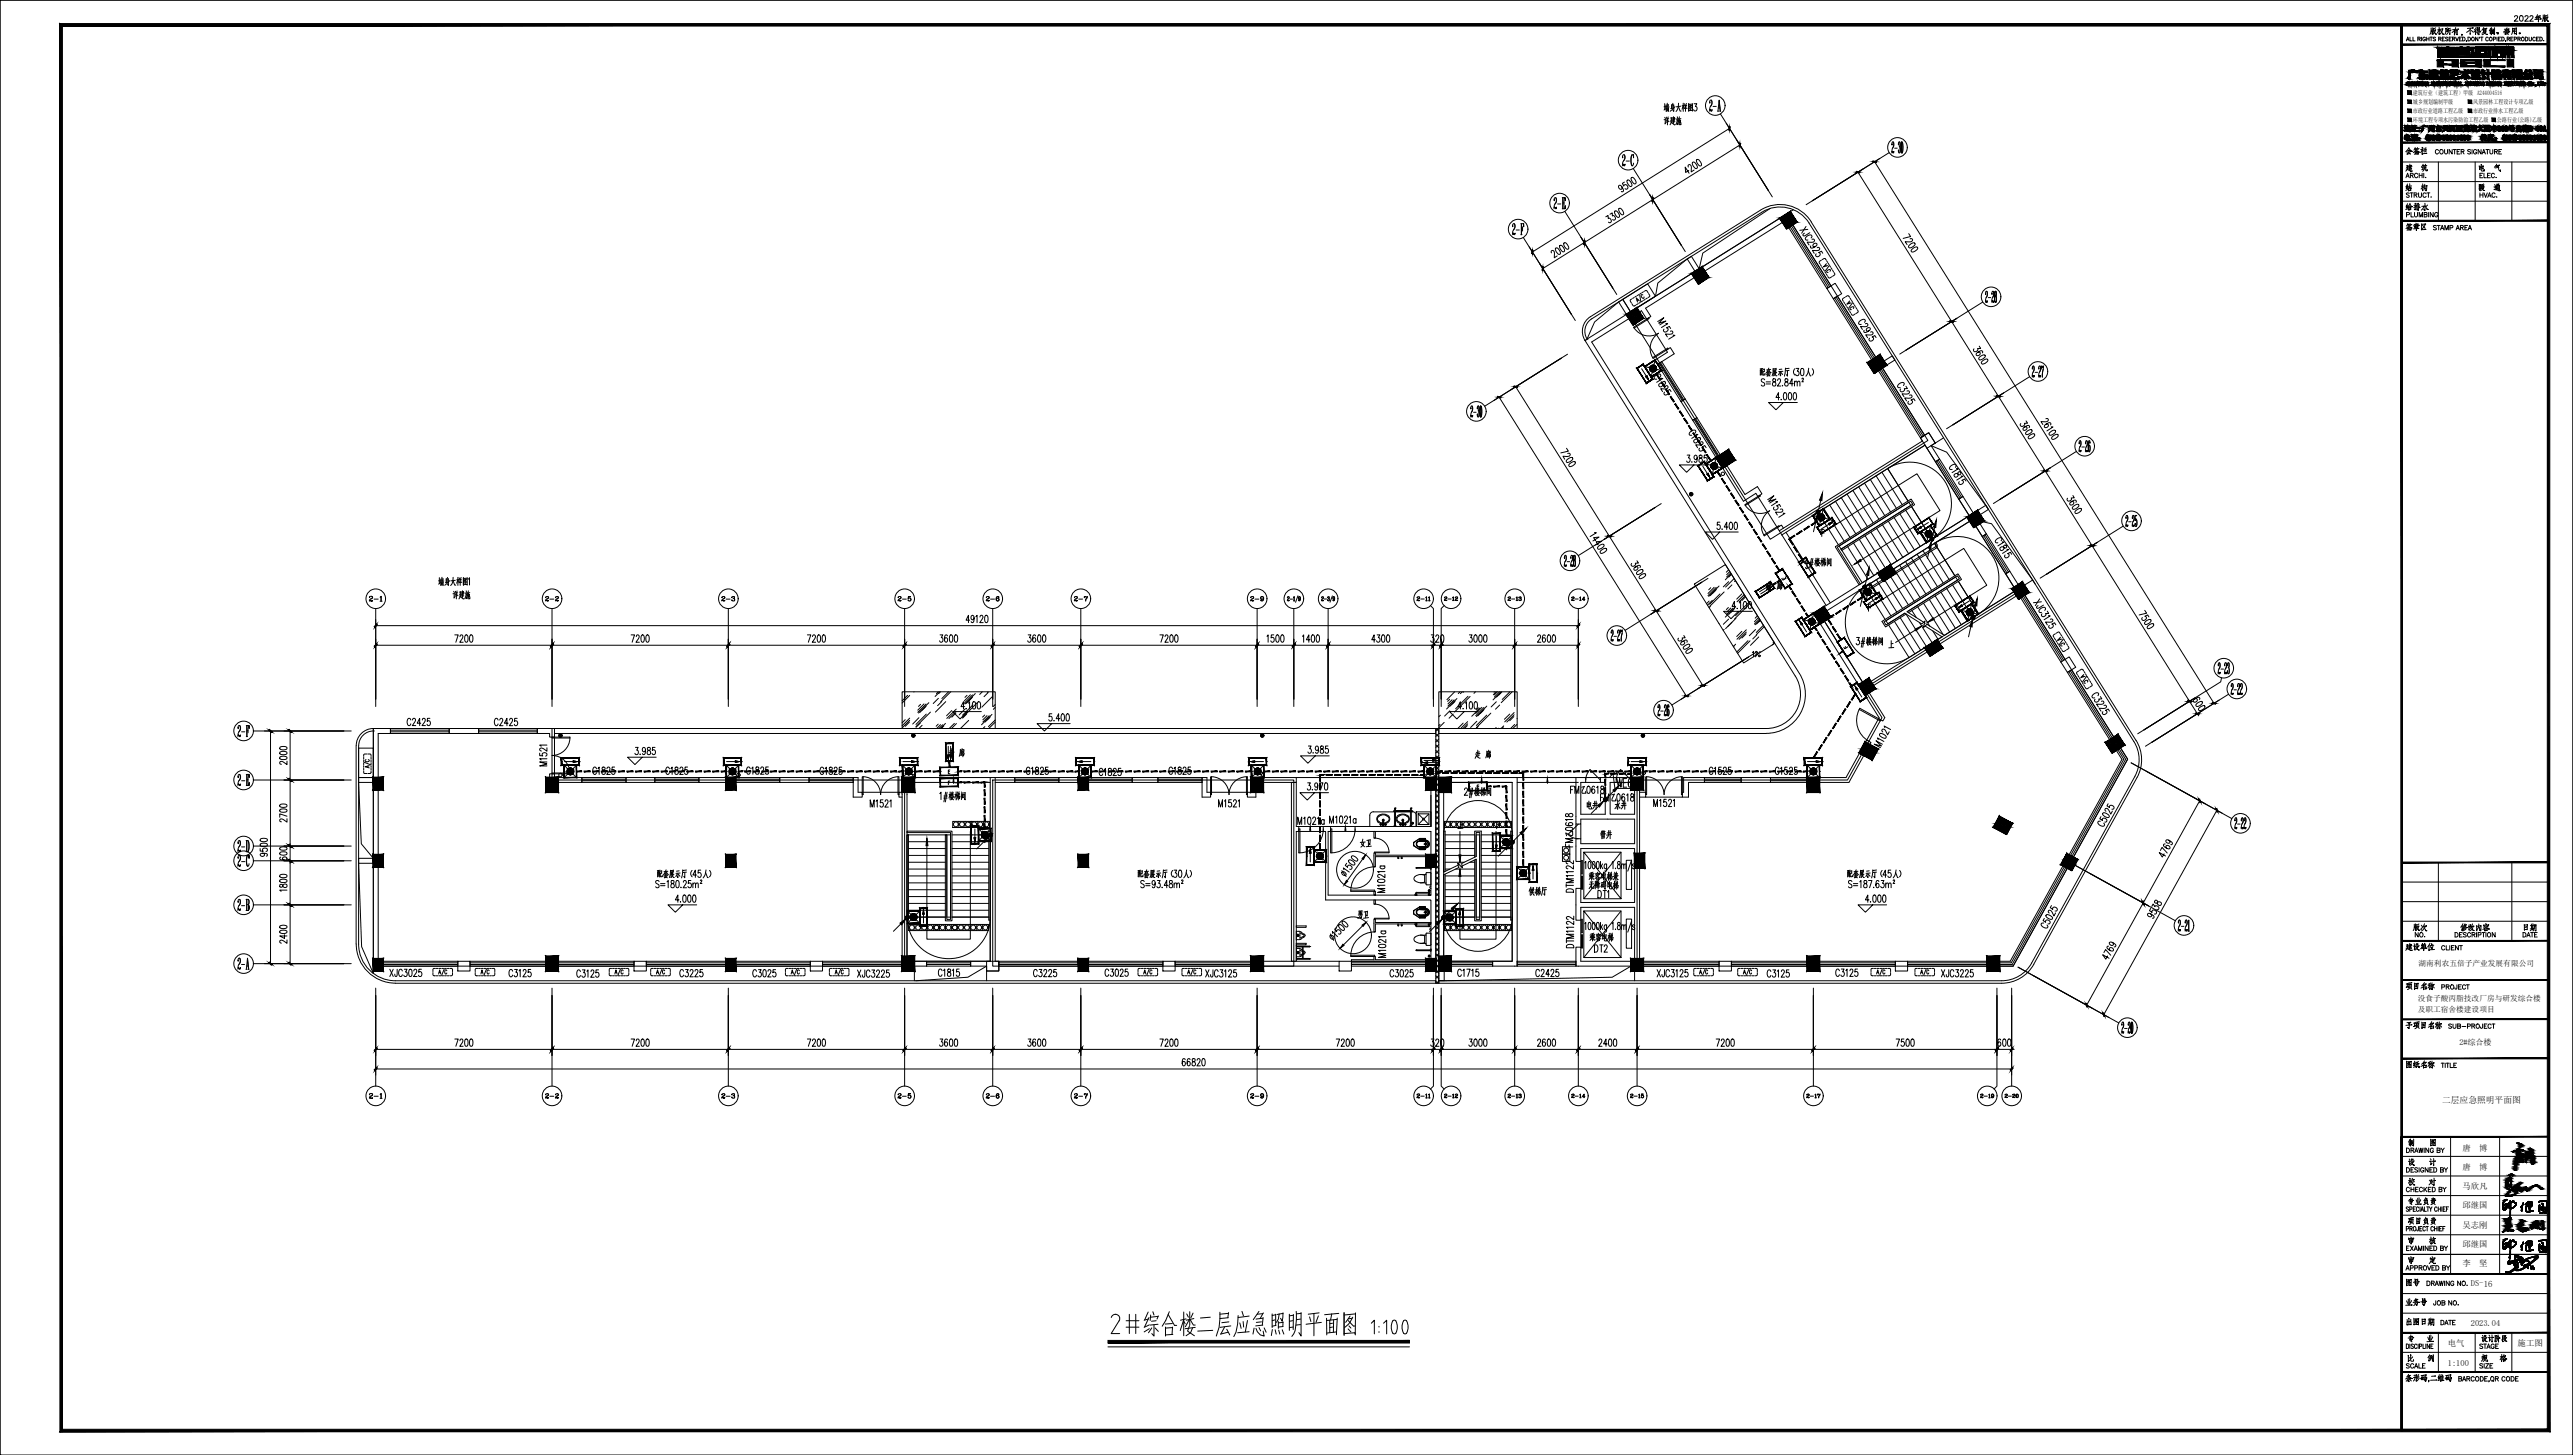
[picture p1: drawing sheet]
<svg xmlns="http://www.w3.org/2000/svg" width="1051mm" height="594mm" viewBox="0 0 1051 594" stroke-linecap="round" stroke-linejoin="round" font-family="sans-serif">
<defs><g id="words">
<text font-size="15.4" x="466" y="546.8">综合楼二层应急照明平面图</text>
<text font-size="12.3" x="452.6" y="545.7">2#</text>
<g font-size="7.1">
<text x="678.4" y="46.9">墙身大样图</text>
<text x="717.5" y="154.9">配套展示厅（</text>
<text x="740.1" y="232.5">楼梯间</text>
<text x="741.5" y="233.2" transform="rotate(-90 741.5 233.2)">4#</text>
<text x="183.8" y="245.9">详建施</text>
<text x="659.3" y="322.8">WE6</text>
<text x="601.1" y="326.3">楼梯间</text>
<text x="602.5" y="327" transform="rotate(-90 602.5 327)">2#</text>
<text x="267.4" y="359.8">配套展示厅（</text>
<text x="463.5" y="359.8">配套展示厅（</text>
<text x="753.2" y="359.8">配套展示厅（</text>
<text x="647.7" y="360.9">乘客电梯兼</text>
<text x="647.7" y="364.4">无障碍电梯</text>
<text x="623.4" y="366.9">侯梯厅</text>
<text x="648.1" y="385.6">乘客电梯</text>
</g>
<g font-size="6.6">
<text x="678.4" y="52.2">详建施</text>
<text x="177.8" y="240.2">墙身大样图</text>
<text x="760.9" y="264.6">楼梯间</text>
<text x="762.4" y="265.6" transform="rotate(-90 762.4 265.6)">3#</text>
<text x="386.3" y="327.7">楼梯间</text>
<text x="640.3" y="325.3">FM</text>
<text x="652.6" y="328.4">FM</text>
<text x="647" y="331.6">电井</text>
<text x="658.3" y="331.6">水井</text>
<text x="554.2" y="347.1">女卫</text>
<text x="643.5" y="347.1" transform="rotate(-90 643.5 347.1)">FM</text>
<text x="652.6" y="343.6">管井</text>
<text x="553.5" y="376.4">男卫</text>
</g>
<g font-size="6.2">
<text x="732.4" y="154.5">30</text>
<text x="165.1" y="297.4">C2425</text>
<text x="200.7" y="297.4">C2425</text>
<text x="447.7" y="317.9">C1825</text>
<text x="387.7" y="328.8" transform="rotate(-90 387.7 328.8)">1#</text>
<text x="281.9" y="359.5">45</text>
<text x="478" y="359.5">30</text>
<text x="768" y="359.5">45</text>
<text x="464.6" y="363.7">S=93.48m</text>
<text x="650.2" y="389.8">DT2</text>
<text x="206.7" y="400">C3125</text>
<text x="276.6" y="400">C3225</text>
<text x="306.2" y="400">C3025</text>
<text x="420.9" y="400">C3225</text>
<text x="450.1" y="399.7">C3025</text>
<text x="566.6" y="400">C3025</text>
</g>
<text font-size="5.7" x="714.4" y="269.5">1%</text>
<g font-size="5.3">
<text x="149.6" y="449.8">2-1</text>
<text x="221.5" y="449.8">2-2</text>
<text x="293.5" y="449.8">2-3</text>
<text x="365.5" y="449.8">2-5</text>
<text x="401.5" y="449.8">2-6</text>
<text x="437.4" y="449.8">2-7</text>
<text x="509.8" y="449.8">2-9</text>
</g>
<g font-size="4.9">
<text x="149.6" y="246.6">2-1</text>
<text x="221.5" y="246.6">2-2</text>
<text x="293.5" y="246.6">2-3</text>
<text x="365.5" y="246.6">2-5</text>
<text x="401.5" y="246.6">2-6</text>
<text x="437.4" y="246.6">2-7</text>
<text x="509.8" y="246.6">2-9</text>
<text x="577.5" y="246.6">2-11</text>
<text x="588.8" y="246.6">2-12</text>
<text x="614.9" y="246.6">2-13</text>
<text x="640.6" y="246.6">2-14</text>
<text x="638.2" y="342.5">乙</text>
</g>
<g font-size="4.4">
<text x="577.5" y="449.4">2-11</text>
<text x="588.8" y="449.4">2-12</text>
<text x="614.9" y="449.4">2-13</text>
<text x="640.6" y="449.4">2-14</text>
<text x="664.6" y="449.4">2-15</text>
<text x="736.6" y="449.4">2-17</text>
<text x="807.9" y="449.4">2-19</text>
<text x="817.7" y="449.4">2-20</text>
</g>
<text font-size="4" x="736.2" y="233.5">F</text>
<text font-size="3.6" x="997.5" y="450.5">二层应急照明平面图</text>
<text font-size="3.5" x="751.8" y="266">F</text>
<g font-size="3.4">
<text x="1005.8" y="469.8">唐</text>
<text x="1012.6" y="469.8">博</text>
<text x="1005.8" y="477.8">唐</text>
<text x="1012.6" y="477.8">博</text>
<text x="1005.8" y="485.5">马欣凡</text>
<text x="1005.8" y="493.2">邱继国</text>
<text x="1005.8" y="501.3">吴志刚</text>
<text x="1005.8" y="509.3">邱继国</text>
<text x="1005.8" y="516.9">李</text>
<text x="1012.6" y="516.9">坚</text>
<text x="1009.2" y="525.2">DS-16</text>
<text x="1009.2" y="541.2">2023.04</text>
<text x="999.8" y="549.5">电气</text>
<text x="1028.3" y="549.5">施工图</text>
<text x="999.8" y="557.5">1:100</text>
</g>
<text font-size="3.3" x="1004.5" y="426.7">2#综合楼</text>
<g font-size="3.1">
<text x="987.8" y="394.5">湖南利农五倍子产业发展有限公司</text>
<text x="987.5" y="408.9">没食子酸丙脂技改厂房与研发综合楼</text>
<text x="987.5" y="413.1">及职工宿舍楼建设项目</text>
</g>
<g font-size="2.6">
<text x="985.5" y="38.6">建筑行业（建筑工程）甲级 A244004516</text>
<text x="985.5" y="45.9">市政行业道路工程乙级</text>
<text x="985.6" y="42.3">城乡规划编制甲级</text>
<text x="1010.1" y="45.9">市政行业排水工程乙级</text>
<text x="1010.2" y="42.3">风景园林工程设计专项乙级</text>
<text x="985.6" y="49.6">环境工程专项水污染防治工程乙级</text>
<text x="1019.9" y="49.6">公路行业(公路)乙级</text>
</g>
</g></defs>
<!-- layer: PUB_TITLE -->
<g fill="none" stroke="#000" stroke-width=".41">
<path d="M0 .1h1050.9v594h-1050.9zM0 .1v594M980.9 10.1h60v8h-60zM980.9 10.1h60v574.1h-60zM980.9 18.1h60v40h-60zM982.9 16.7l.5-1.5 .6 1.5M983.1 16.2h.7M984.3 15.2v1.5h.9M985.6 15.2v1.5h.8M987.6 15.9l.8-.1 .2-.3-1-.3v1.5M988.1 15.9l.5 .8M989.1 15.2v1.5"/>
<path d="M990.6 15.6a.6 .6 0 0 0-.8-.4 .6 .6 0 0 0-.2 .9 .53 .53 0 0 0 .5 .6 .53 .53 0 0 0 .5-.6h-.3M991.2 15.2v1.5M991.2 15.9h.9M992.1 15.2v1.5M992.5 15.2h1M992.9 11.4v1.6l-.4 1M993 12.8l.4-.1v1.1v-.4M993 15.2v1.5M993.4 11.3v1M993.7 12.3l-.7 .1M993.9 11.5l-.1 1.6-.4 1M994.1 12.7l.7 1.2h.4l-.5-.2"/>
<path d="M994.2 12.4l.7-.2-1.3 1.9M994.8 15.4l-.9-.1v.5l.8 .3 .1 .4-.4 .2-.6-.2M994.8 11.4l-.8 .4M995.4 19.4h1.3v3.8h6.1v.3h-7v-3.8h-.4zM996.1 15.9l.8-.1 .2-.3-1-.3v1.5M996.2 11.3l.1 2.8v-.5M996.3 12.5l.3 .3M996.3 12.1l-.8 1.4M996.6 15.9l.5 .8M996.6 12l-1 .2M996.7 12.3l1.1 1.6 .4 .1-.6-.4M996.8 12l1-.2-.5 1.3-.9 1"/>
<path d="M997 19.4h5.8v.6l-2.6-.3v.4h2.6v.3h-2.6v.5h1.8v-.4h.8v.7h-2.6v.5h2.6v.2h-2.6v.6h2.6v.2h-2.6v.3h-.8v-.3h-2.4v-.2h2.4v-.6h-2.4v-.2h2.4v-.5h-2.4v-.3h2.4v-.5h-2.4v-.3h2.4v-.4h-2.4zM997.5 15.9h.6M998.5 15.2h-1v1.5h1M999 12.2l.7-.1v.7h-.6M999.7 11.4l-.7 .4-.1-.2 .1 1.4-.4 1.1M999.8 15.4l-.8-.1-.1 .4 .9 .4v.4l-.3 .2-.6-.2M1000.3 15.9h.6M1000.6 12.4v1.7v-.3M1000.8 11.5l-.7 .3-.1-.2v1.6l-.7 .9M1001 12.3l-.9 .1M1001.3 15.2h-1v1.5h1M1001.7 15.9l.8-.1 .2-.3-1-.3v1.5"/>
<path d="M1002.2 15.9l.5 .8M1002.5 12.4v1.8v-.3M1002.5 12.5l1.2-.1-.1 1.8-.4-.3 .4 .3M1003 11.2l-.7 1.4-.8 .7M1003 15.2l.6 1.5 .5-1.5M1003.3 19.4h7.5v.3h-2.3v.4h1.9v1.5h.4v.3h-1.3v-1.5h-1v.7h.3l-.3 .8h-.8v-.5h-4.4v-.3h4.4v-.7h-1.9v.2h1.5v.3h-4v-.3h1.5v-.2h-1.5v-.3h1.5v-.4h-1.5zM1003.3 19.4v.3M1003.4 13.4h-.8M1003.4 12.9l-.8 .1M1003.9 12l.3-.1-2.5 .2M1004.5 15.9h.6M1004.8 19.9v.2h-1.5v.3h1.5v.2h-1.5v.3h4v-.3h-1.5v-.2h1.9v.7h-4.4v.3h4.4v.5h.8v-.5h.3l-.3-1h1v1.5h1.3v-.3h-.4v-1.5h-1.9v-.2"/>
<path d="M1004.8 19.2l6 .2v.3h-2.3v.4h1.9v1.5h.4v.3h-1.3v-1.5h-1v.7h.3l-.3 .8h-.8v-.5h-4.4v-.3h4.4v-.7h-1.9v.2h1.5v.3h-4v-.3h1.5v-.2h-1.5v-.3h1.5v-.4h-1.5v-.3M1004.8 19.2l-1.5 .2M1005.4 15.2h-.9v1.5h.9M1005.6 14.1l-.1 .6M1005.8 19.9v.2h1.9M1005.8 19.7v.4h1.9M1005.8 19.7h1.9v.4h-1.9zM1005.8 19.7h1.9v.4M1005.8 15.2h.5a.82 .82 0 0 1 .6 .7 .82 .82 0 0 1-.6 .8h-.5zM1007.5 16.6l-.2 .4M1008 15.2h.5a.82 .82 0 0 1 .6 .7 .82 .82 0 0 1-.6 .8h-.5zM1008.9 12.1v2v-.4"/>
<path d="M1009 19.4h1.8v.3h-1.8M1009.1 11.6l-1.7 1.6M1009.4 12.5l.8 .7M1009.9 11.4h.3l-2.4 .2M1011.1 12.5v1.7v-.4M1011.2 19.2h7.5v4.3h-7.5zM1011.3 11.3l-.7 .9M1011.4 12l-.9 1.1M1011.7 11.2l.2 1.2 .8-.2 .1-.9-1 .1M1011.8 19.5h6.1v3.7h-6.1zM1011.8 13.2l.1 .5M1012.1 15.2v1.5l-1-1.5v1.5"/>
<path d="M1012.4 20h4.2v-.3h.6v.3h.5v.2h-.5v2.8h-.6v-2.8h-3.6v1.7h2v-1.1h-1.6v-.3h2.3v1.7h-3.3zM1012.4 11.8h-.5M1012.5 12.7v1.5l-.4-.3 .4 .3M1012.8 15.3l-.1 .3M1012.9 12.5l-1.3 .2M1013 13h.2l-1.8 .1M1013.2 15.2h1M1013.7 15.2v1.5M1014.3 11.9v.9l1.1-.2v-.7l-1.1 .1M1014.4 11.2l-.7 1.2M1014.5 13.3l1.5 .7h-.5M1014.5 13.1l.9-.1-1.6 1.2"/>
<path d="M1014.6 12.8l-.8 .8M1015.1 12.3l-.7 .1M1015.6 11.6h.2l-1.5 .1M1016.3 15.6a.6 .6 0 0 0-.8-.4 .6 .6 0 0 0-.2 .9 .55 .55 0 0 0 .4 .6 .55 .55 0 0 0 .6-.3M1017.1 12.7v1v-.2M1017.1 12.9l1.1-.2-.3 .9-.2-.2 .2 .2M1017.2 11.5l-.3 .8M1017.6 11.2v3v-.3M1018 12.4l.3-.1-1.6 .2M1018.1 11.9l-.9 .1M1018.4 11.9l.1 1.4v-.4M1018.4 16l.9-.2v-.5l-.9-.1v1.5"/>
<path d="M1018.8 11.3v2.7l-.3-.3 .3 .3M1019.1 19.2h3v1.5h-1.7v-.2h1.1v-1h-1.4v4h-1zM1019.8 13.4l.6 .3zM1019.9 13.4l.5 .1-.3 .2M1019.9 15.2v1.5M1020.1 13.4v.2M1020.1 13.4l.1 .4 .1-.3M1020.1 13.6h.3M1020.5 15.9h.5M1021.4 15.2h-.9v1.5h.9M1021.8 15.2h.5a.84 .84 0 0 1 .5 .7 .84 .84 0 0 1-.5 .8h-.5zM1022.5 19.2h1.9v2h-1.9v-.3h1.5v-1.4h-1v.8h.6v.2h-1.1z"/>
<path d="M1023.5 16.6l-.2 .4M1023.5 12.3v1.1M1023.6 13.5l-.5 .5 1.2-.2M1024 11.4l-1.5 1.7M1024 15.9l.9-.1 .2-.3-1.1-.3v1.5M1024.1 12l.7 .8h.3l-.5-.2M1024.1 13.6l.5 .5M1024.2 12.4l-.7 .1M1024.2 12.7l-.7 .1M1024.3 13l-.8 .1M1024.6 15.9l.5 .8M1024.6 11.9h.3l-2 .1"/>
<path d="M1024.6 13.3h.2l-2 .1M1024.7 19.2h2v1.3h-1.1v-.2h.6v-.8h-1.1v1.4h1.6v.3h-2zM1025.5 15.9h.6M1026.2 11.5v1.8l-.4 .7M1026.2 11.7l1.7-.3-.1 2.6-.3-.4 .3 .3M1026.5 15.2h-1v1.5h1M1026.9 16l.9-.1v-.6l-.9-.1v1.5M1027 11.6v2.2v-.4M1027 6.9l.3-.4 .6-.1 .4 .6-1.4 1.7h1.5M1027.5 12.2l-1 .2M1027.6 12.8l-1.1 .1M1028.4 15.9l.9-.1v-.5l-.9-.1v1.5"/>
<path d="M1028.9 15.9l.5 .8M1029.4 6.5a1.11 1.11 0 0 1 1.3 .8 1.11 1.11 0 0 1-.8 1.4h-.2a1.49 1.49 0 0 1-.3-2.2zM1031.3 6.9l.2-.4 .7-.1 .4 .6-1.4 1.7h1.5M1031.5 15.2h.5a.82 .82 0 0 1 .5 .7 .82 .82 0 0 1-.5 .8h-.5zM1033 15.2v1.3l.4 .2 .5-.2v-1.3M1033.3 6.9l.2-.4 .7-.1 .4 .6-1.4 1.7h1.5M1035.5 15.6a.6 .6 0 0 0-.8-.4 .6 .6 0 0 0-.2 .9 .55 .55 0 0 0 .4 .6 .55 .55 0 0 0 .6-.3M1036 15.9h.6M1036.4 6l-.9 1.3M1036.8 6.6v2.3v-.4M1037 15.2h-1v1.5h1M1037.3 6.5h.3l-1.4 .2"/>
<path d="M1037.4 15.2h.5a.82 .82 0 0 1 .5 .7 .82 .82 0 0 1-.5 .8h-.5zM1037.6 7.8l.4-.1-2.7 .2M1037.6 7.1l-1.5 .2-.1-.2 .2 .7M1038.7 6.2v1.5l-.4 1.1M1038.8 7.5h.5l-.1 1v-.3M1038.9 16.6h.1M1039.2 6v1.1M1039.5 7l-.7 .1M1039.7 6.2v1.3l-.5 1.3M1039.9 7.4l.7 1.3h.4l-.5-.2M1040 7.1l.7-.1-1.3 1.8M1040.6 6.1l-.8 .4"/>
<path d="M1050.9 .1h.1M1050.9 .1v594M983.3 34.9h.5zM983.3 33.6h.4a.7 .7 0 0 0-.5 .6 .7 .7 0 0 0 .3 .7l-.4-.3zM983.5 33.6h.3v.3zM983.5 37.2h1.4v1.3h-1.4zM983.6 34.3h.3l-.1 .6zM984 33.6h.3l-.1 1 .3 .3-.4-.2zM984.7 33.6h.2l-.1 1-.3 .3 .3-.3zM985.4 33.6l-.1 .8h.3h-.3v.5h-.3zM985.4 33.6l.5 1.3h-.3v-.5h-.3h.3zM986 33.6h.2l.5 1.3z"/>
<path d="M986.1 33.7l.2 1.2h-.3zM986.6 33.6h.3l-.1 1.3zM987.3 34.9h.4zM987.3 33.6h.3a.69 .69 0 0 0-.5 .6 .69 .69 0 0 0 .4 .7l-.5-.5zM987.5 33.6h.2l.1 .3zM987.5 34.3h.4l-.1 .6zM988 33.6h.4a.68 .68 0 0 1 .4 .8 .68 .68 0 0 1-.8 .5 .64 .64 0 0 0 .7-.6 .64 .64 0 0 0-.7-.7zM988.1 33.6h.3l-.1 1.3h-.2zM989.1 33.8l.5-.2-.3 .1-.2 .6 .4 .6-.5-.5zM989.5 33.6l.3 .3a.61 .61 0 0 1 0 .7 .61 .61 0 0 1-.5 .3l.4-.3zM989.9 33.6h.3l.5 1.3zM990 33.7l.3 1.2h-.4z"/>
<path d="M990.6 33.6h.3l-.1 1.3zM991.1 33.8l.5-.2a.7 .7 0 0 0-.5 .6 .7 .7 0 0 0 .3 .7l-.3-.2zM991.2 34.9h.5zM991.4 33.6l.3 .3zM991.5 34.3h.4l-.2 .6zM993.3 33.6l-.1 .8h.3h-.4l.1 .5h-.3zM993.3 33.6l.6 1.3h-.4v-.5h-.3h.3zM993.9 33.6l.8 .1v.4l-.5 .1 .3-.1 .1-.3zM994 33.6h.4l-.1 1.3h-.4zM994.4 34.3l.4 .6h-.2zM995 33.9l.6-.3a.7 .7 0 0 0-.5 .6 .7 .7 0 0 0 .3 .7l-.4-.3zM995.2 34.9l.6-.3z"/>
<path d="M995.4 33.6h.3l.1 .3zM995.9 33.6h.3l-.1 .6 .5 .1h-.5l.1 .6h-.3zM996.4 33.6h.4v1.3h-.4l.2-.6-.5-.1h.5zM997 33.6h.7l-.3 .1v1.2h.3h-.7h.3v-1.2zM998 33.6h.7l-.8 .3zM998.2 33.6h.3v1.3h-.4zM998.2 33.6h.5l.1 .3zM998.9 34.9l.8-.3v.3zM998.9 33.6h.5l-.2 .1v1.2h-.3zM998.9 33.6h.7l.1 .2zM999.2 34.2l.3-.2v.4zM1000 33.8l.6-.2a.67 .67 0 0 0-.6 .6 .67 .67 0 0 0 .4 .7 .68 .68 0 0 1-.4-1.1z"/>
<path d="M1000.2 34.9l.5-.3zM1000.4 33.6h.3v.3zM1000.9 33.6h.7l-.7 .3zM1001.1 33.6h.3l.1 1.3h-.4zM1001.1 33.6h.5l.1 .3zM1001.8 33.6h.4l.1 1.3-.4-.2zM1002.5 33.6h.2l-.1 1.2-.5 .1 .5-.3zM1002.8 33.6l.8 .1v.4l-.5 .1h.3l.1-.4zM1002.9 33.6h.3l-.1 .6h.3l-.3 .1 .1 .6h-.4zM1003.3 21.6h4v.3h-4zM1003.3 22.2h7.5v.2h-7.5zM1003.3 34.3l.4 .6z"/>
<path d="M1003.3 23.1v.4h7.4h-7.4zM1003.3 22.7h.8v.5h5.9v-.5h.8v.8h-7.5zM1004.1 23.1l5.8 .1M1004.2 33.6l-.1 .8h.3h-.3v.5h-.3zM1004.2 33.6l.5 1.3-.6-.5h.3zM1004.8 34.9l.9-.3-.1 .3zM1004.8 33.6h.4v1.3h-.3zM1007.2 33.6l-.2 .8h.4h-.4v.5h-.3zM1007.2 33.6l.5 1.3-.7-.5h.4zM1007.8 33.6l.7 .1 .1 .4-.6 .1h.4v-.4zM1007.8 33.6h.4l-.1 1.3h-.3zM1008.2 34.3l.5 .6z"/>
<path d="M1008.8 33.6h.8l-.8 .3zM1009.1 33.6h.3v1.3h-.4zM1009.1 33.6h.5v.3zM1009.9 33.6h.6l-.2 .1v1.2h.2h-.6l.3-.1v-1.1zM1010 23.1l-5.9 .1v-.5h-.8v.8h7.5v-.8h-.8v.5h-5.9M1010.8 23.1v.4h-7.5v-.3M1010.8 34.5v.4zM1010.8 33.7l.5-.1-.3 .1 .1 .4a.41 .41 0 0 1 .5 .4 .41 .41 0 0 1-.6 .4l.5-.3-.6-.5zM1010.9 34.9h.3zM1011.2 33.6h.2zM1011.3 33.7l.2 .2zM1011.8 33.6h.7l-.7 .3z"/>
<path d="M1012 33.6h.3l.1 1.3h-.4zM1012 33.6h.5l.1 .3zM1012.4 22.5h3.5v.3h-3.5zM1012.9 33.6h.6l-.3 .1v1.2h.3h-.6h.2v-1.2zM1013.8 33.8l.6-.2a.67 .67 0 0 0-.6 .6 .67 .67 0 0 0 .4 .7l-.4-.1zM1014 34.9l.6-.3zM1014.2 33.6h.3l.1 .3zM1015.7 33.6a.68 .68 0 0 1 .9 .6 .68 .68 0 0 1-.9 .7 .64 .64 0 0 0 .7-.6 .64 .64 0 0 0-.7-.7zM1015.7 33.6h.3v1.3h-.3zM1016.7 34.9l.9-.3-.1 .3zM1016.7 33.6h.7l.1 .3zM1016.7 33.6h.5l-.3 .1v.5h.3h-.3l.1 .7h-.2z"/>
<path d="M1016.9 34.2l.5-.2v.4zM1017.7 34.5l.1 .4zM1017.8 33.7l.4-.1-.3 .1 .1 .4a.41 .41 0 0 1 .5 .4 .41 .41 0 0 1-.5 .4l.4-.3-.6-.5zM1017.9 34.8l.3 .1zM1018.1 33.6h.2zM1018.3 33.7l.2 .2zM1018.8 33.6h.6l-.2 .1v1.2h.2h-.6l.2-.1v-1.1zM1019.9 33.6h.4l-.5 .5 .3 .8-.5-.5zM1019.9 34.9h.5zM1020.1 33.6l.3 .3zM1020.1 34.3h.5l-.2 .6zM1020.4 21.2h1.7v2.3h-1.7v-.3h1.1v-1.7h-1.1z"/>
<path d="M1020.6 33.6h.3l.5 1.3zM1020.7 33.7l.2 1.2h-.3zM1021.2 33.6h.4l-.1 1.3zM1022.4 22h4.3v.3h-1.6v1.2h-1v-1.2h-1.7zM1022.5 21.4h4.2v.3h-4.2zM1022.5 22.6h.8v.9h-.8zM1022.8 33.6h.6l-.3 .1v1.1l.3 .1h-.6h.2zM1023.6 33.6h.2l.6 1.3zM1023.7 33.7l.2 1.2h-.3zM1024.1 27.3v-3h2.6v3M1024.2 33.6h.4l-.2 1.3zM1024.6 34.5l.1 .4z"/>
<path d="M1024.7 33.7l.4-.1-.3 .1 .1 .4a.43 .43 0 0 1 .5 .3 .43 .43 0 0 1-.2 .5h-.3l.4-.3-.6-.5zM1024.8 34.9h.3zM1025 33.6h.3zM1025.2 33.7l.2 .2zM1025.7 33.6h.7l-.7 .3zM1025.9 33.6h.3v1.3h-.4zM1025.9 33.6h.5l.1 .3zM1025.9 22.6h.8v.9h-.8zM1026.7 33.6h.6l-.2 .1v1.2h.2h-.6h.3v-1.2zM1027.6 33.6h.8l-.8 .3zM1027.9 33.6h.2l.1 1.3h-.4zM1027.9 33.6h.5v.3z"/>
<path d="M1028.5 33.6h.4l.1 1.3-.3-.2zM1029.2 33.6h.2l-.1 1-.3 .3 .3-.3zM1029.6 33.6h.8l-.8 .3zM1029.8 33.6h.3l.1 1.3h-.4zM1029.8 33.6h.6v.3zM1030.6 34.9l.8-.3-.1 .3zM1030.6 33.6h.5l-.3 .1v.5h.2h-.2l.1 .7h-.3zM1030.6 33.6h.7l.1 .2zM1030.8 34.2l.4-.2v.4zM1032.6 33.8l.6-.2-.5 .4 .3 .9-.5-.5zM1032.8 34.9l.6-.4zM1033 33.6h.3l.1 .3z"/>
<path d="M1033.7 33.8l.4-.2-.4 .5 .3 .8-.4-.3zM1034 33.6l.3 .3a.62 .62 0 0 1 .1 .7 .62 .62 0 0 1-.6 .3l.4-.5zM1034.6 34.7l.2 .2zM1035.6 34.8l.2-.1-.2 .5zM1036.5 34.9l.8-.3v.3zM1036.5 33.6h.4l-.1 1.3h-.2zM1037.5 33.6h.8l-.8 .3zM1037.8 33.6h.3v1.3h-.4zM1037.8 33.6h.5l.1 .3zM1038.4 33.6l.8 .3a.68 .68 0 0 1 0 .8 .68 .68 0 0 1-.8 .2 .65 .65 0 0 0 .8-.6 .65 .65 0 0 0-.8-.7zM1038.5 33.6h.3v1.3h-.3zM982 53.3l1-.3-.9 .5z"/>
<path d="M982 52.1l.9 .1zM982.3 56.6h.8l-.8 .3zM982.3 56.6h1.7v-.5h-.9l.9-.1v-.5h.2l-.1 1.2zM982.3 55.4l1.9 .1h-1.7v.5h.8l-.8 .1-.2 .5zM982.3 51.2l.3 .2v.7zM982.4 52.2l.2 1zM982.5 56h.6l.2-.5v.5zM982.5 55.5h.6v-.6l.3 .1-.1 .5zM982.7 52.4l1.6-.5zM983.1 52.3l.3 1.2-.3-.1zM983.1 51.5l.2 .2-.2 .6zM983.1 53.5h1.1l.2-.6 .2 .5z"/>
<path d="M983.1 56.6h.9h-.7l.1 .6-.3 .1zM983.1 56.1h.9h-.7v.5zM983.1 57.3l1.1-.1 .1-.5 .2 .5zM983.3 55.5h.9zM983.5 44.6h1.4v1.3h-1.4zM983.5 40.9h1.4v1.3h-1.4zM983.5 48.3h1.4v1.3h-1.4zM983.6 52.2v1zM983.6 51.2l.2 .1-.2 .8zM983.8 52.8h.2zM984.1 52l.2-.1-.3 1.2-.2-.3h.3zM984.8 53.3l1.1-.4-1 .6z"/>
<path d="M984.8 52.1h1.1zM984.8 55.9h.8zM985.1 55l.4 .4zM985.2 52.1v1zM985.2 51.2l.3 .1-.1 .8zM985.3 55.9h.3l-.2 1.1 .2 .1-.2 .2zM985.4 57l.5-.3zM985.5 53.5l1.9 .1zM985.6 55.8l1.8 .1zM985.9 55.2h.6zM985.9 55.2l1.1-.3 .2 .2-.6 .1v.6l-.1-.6zM986 51.9l.2 .1v1.5z"/>
<path d="M986 56.3l1.2 .1h-1v.7l.9 .2-1.1-.1zM986 57.2h1l-1 .3zM986.2 57.1h.8v-.7h.2l-.1 .8zM986.5 55.9l.1 .5h-.4h.3zM986.5 51.2l.2 .1-.1 1h.8h-.8v1.2h-.6h.5zM986.6 52.3h.8zM986.6 56.4h.6zM988 56.9l.2 .3zM988 56.2l.2 .3zM988.1 53.2l.3 .2zM988.1 52.2l.3 .2zM989.4 51.5l2.2 .2h-2l-.1 1.1-.4 1z"/>
<path d="M989.6 51.6l1.8-.2 .2 .3zM990.3 51.2l.2 .4zM991.4 55.1l.2-.2-.4 1.5 .4 1.1a1.6 1.6 0 0 1-.2-2.4zM992.3 52l-.3 .6zM992.3 55.3h.5a1.03 1.03 0 0 0-.3 1.8 1.04 1.04 0 0 1-.2-1.8zM992.5 51.3l.3 .1-.3 1.8-.6 .6 .6-1.3zM992.5 55.3a.93 .93 0 0 1 .5 1 .93 .93 0 0 1-.7 .8 1.02 1.02 0 0 0 .2-1.8zM992.8 52l.2 .6zM993.3 51.4l.2 .1v1.9l-.2 .1zM993.4 57h.7l.4-.3-.1 .5zM993.6 55.3h.6l-.6 .1-.2 .5zM993.6 52l.2 .5z"/>
<path d="M993.9 55.3h.3a1.3 1.3 0 0 1-.8 1.7l.3-.4a.67 .67 0 0 0 .6-.6 .67 .67 0 0 0-.4-.7zM994.1 51.2l.2 .1-.2 2.5zM994.8 51.7l2.2-.2 .3 .2zM995.1 55.3h.5a1.03 1.03 0 0 0-.3 1.8 1.09 1.09 0 0 1-.2-1.8zM995.2 52l1.8 .1-1.7 .1-.1 1.3zM995.3 52.1h1.7zM995.3 55.3a.92 .92 0 0 1 .6 1 .92 .92 0 0 1-.8 .8 1.02 1.02 0 0 0 .2-1.8zM995.8 51.2l.3 .4zM995.9 52.2h.9h-.7l-.2 1.6zM995.9 52.2l1.1-.1-.2 1.3-.4-.1 .4-.2v-.9zM995.9 51.7l.2 .4zM996.2 54.9l.6 1.1-.1 .9-.5 .6 .5-1.2z"/>
<path d="M996.4 53.2h.3zM997.7 52.3l2.1-.2 .3 .2zM997.7 56.7l.4 .4zM997.8 55.3h.6h-.5l-.1 .5zM997.9 51.4l1.7-.2 .3 .3zM998.1 55.3l.5 .3-.3 .5a.53 .53 0 0 1 .4 .7 .53 .53 0 0 1-.8 .3l.5-.1a.54 .54 0 0 0 .1-.5 .54 .54 0 0 0-.4-.4 .41 .41 0 0 0 .3-.4 .41 .41 0 0 0-.3-.4zM998.7 52.3h.2l-.3 .8-.9 .7 .8-.9zM998.8 51.5l.1 .8zM999 52.3l.4 .8 .8 .4a1.05 1.05 0 0 1-1.2-1.2zM999.2 55.4l.7-.1-.7 .3 .7 .5a.6 .6 0 0 0-.6 .3 .6 .6 0 0 0 0 .6l.3 .1a.5 .5 0 0 1-.6-.4 .5 .5 0 0 1 .4-.6zM999.4 56.2l.4-.1a.56 .56 0 0 1 .3 .8 .56 .56 0 0 1-.8 .2l.7-.4zM999.6 55.3l.5 .3-.2 .5 .1-.4z"/>
<path d="M1000.4 52.9h.3h-.3M1000.4 51.8l.3 .5zM1000.6 55.5l.6-.2a1.05 1.05 0 0 0-.2 1.8 1.08 1.08 0 0 1-.4-1.6zM1000.6 51.3l.4 .4zM1001 55.3a.92 .92 0 0 1 .6 1 .92 .92 0 0 1-.8 .8 1.04 1.04 0 0 0 .2-1.8zM1001.2 51.7l-.5 2-.3-.8 .4-.1zM1001.2 51.5l1.6-.2 .2 .3zM1001.4 52l.8 .1h-.7v.7h.4l-.5 .3zM1001.5 52l.7 .1zM1001.9 52.1h.3l-.3 1-.4-.3h.4zM1001.9 56.7l.5 .4zM1002 55.4l.7-.1h-.5l-.1 .5z"/>
<path d="M1002.1 53.4l.3 .1zM1002.4 55.3l.5 .3-.3 .5a.55 .55 0 0 1 .3 .8 .55 .55 0 0 1-.8 .2 .47 .47 0 0 0 .7-.4 .47 .47 0 0 0-.5-.5l.4-.4zM1002.5 51.6l.2 1.9-.2 .3-.4-.3 .4-.1zM1003.5 53.6l2-.2 .3 .2zM1003.5 55.4l.5-.1v1.6l.3 .3h-.8l.3-.3v-1.3zM1003.6 51.3h.1M1003.6 51.4l1.9-.2 .2 .2h-2v2.1l-.2 .1zM1004 51.8l1.3 1.4zM1004.6 52.5l-.7 .8zM1004.7 56.3l.6-.2-.4 .3 .4 .7-.4-.1zM1005.1 56a.58 .58 0 0 1 .7 .6 .58 .58 0 0 1-.8 .5 .54 .54 0 0 0 .7-.5 .54 .54 0 0 0-.6-.6zM1005.1 55.3h.3l-.7 1z"/>
<path d="M1005.1 51.7l.3 .1-.6 .6zM1005.3 55.3l.4 .3zM1006.1 52l2.4-.2 .2 .2zM1006.2 53.7l.9-.6 .1 .2zM1006.3 51.5l2.2 .1zM1006.5 55.3h.4a1.05 1.05 0 0 0-.2 1.8 1.04 1.04 0 0 1-.2-1.8zM1006.6 52.7h.8h-.7v.4h1.4l-1.5 .2zM1006.6 52.7h1.5v-.4h-.7h.9l-.2 .9-.6-.1h.6v-.4zM1006.6 52.2l1.7 .1h-1.6v.4h.8h-.9zM1006.7 53.1l1.4-.4zM1006.7 52.7l1.4-.4zM1006.7 52.3h1.6z"/>
<path d="M1006.7 55.3a.93 .93 0 0 1 .6 1 .93 .93 0 0 1-.8 .8 1.07 1.07 0 0 0 .2-1.8zM1006.9 51.6h.8h-.6v.4zM1006.9 51.6h.9v.4l-.1-.4zM1006.9 51.2l.2 .3zM1007.4 52l.1 .3zM1007.6 53.2l.9 .5zM1007.6 56.7l.4 .4zM1007.7 51.2l.1 .3zM1007.7 55.3h.6h-.4l-.2 .5zM1008 55.3l.6 .3-.4 .5a.53 .53 0 0 1 .4 .7 .53 .53 0 0 1-.8 .3 .48 .48 0 0 0 .6-.3 .48 .48 0 0 0-.2-.6l-.2-.1 .4-.4zM1008.2 40.9h1.3v1.3h-1.3zM1008.2 44.6h1.3v1.3h-1.3z"/>
<path d="M1009 53.1l.9-.3-.8 .5zM1009 52.1h.9zM1009.4 51.2l.2 .1v.8zM1009.4 52.1v.9zM1009.8 51.7l1.7 .1zM1010 52l.7 .1zM1010 52.1h1.4h-1.2v.4h1h-1v.4l1 .1h-1l-.2 .7zM1010.2 52.5h1v-.4h-.7h.9l-.1 1.6-.5-.2 .4-.1v-.4l-1-.1h1v-.4zM1010.2 52.1l.5-.3v.3zM1010.5 53v.7zM1010.5 52.5l.2 .4zM1010.5 52.1h.7h-.5v.4z"/>
<path d="M1010.5 51.2l.2 .5zM1010.8 53.5h.3zM1010.9 51.3l.4 .3zM1011.9 52l2.2-.2 .3 .2zM1013 52.2l-.1 .9-1 .7 .8-.7zM1013 52l.5 .9 .8 .6-.2 .2-.6-.6zM1013 51.2l.2 .1-.1 .7zM1013.8 55.8l-.1 1.7zM1013.9 54.9l.3 .1-.2 .7-.8 .7zM1014 56l1.6-.1 .2 .2zM1014.1 55.5l1.6 .1zM1014.4 56.5h.9z"/>
<path d="M1014.4 56.5l1-.1 .2 .2-.6 .5 .3 .4-.6-.4 .6-.6zM1014.4 56.9l.5 .1zM1014.6 52.1l.7 .1zM1014.6 56.1v.4h-.2zM1014.7 55.6l-.1 .4zM1014.8 54.9l.2 .1-.1 .5zM1014.9 51.2l.3 .5zM1015.1 52.2h.2l-.1 .9-.4 .4zM1015.2 53.1l.5 .3 1.5 .1-1.4 .1zM1015.4 51.7l1.8 .1zM1015.7 52.8h1h-.8v.3h.8l-1 .2zM1015.7 52h.5z"/>
<path d="M1015.7 52.1h1.2h-1v.3h.8h-.8l-.2 .4zM1015.7 51.2l.3 .4zM1015.9 52.4h.8l.2-.3-.1 1.1-.9-.1h.8v-.3h-1l1-.1v-.3zM1015.9 52l.4-.2zM1016.1 56.8l2.4-.1 .1 .2zM1016.3 55.2l2-.2 .2 .3zM1016.3 57.5l.7-.6 .2 .1zM1016.5 53.5l.7-.1zM1016.6 51.2l.2 .1-.5 .4zM1016.7 55.6h1.2h-1.1v.3l1.1 .1h-1.1v.2l1.1 .1h-1.1v.2l1.1 .1h-1.1l-.1 .2zM1016.7 55.5l1.4 .1-.1 1.2h-1.3h1.2v-.2l-1.1-.1h1.1v-.2l-1.1-.1h1.1v-.2l-1.1-.1h1.1v-.3zM1016.8 55.6l.6-.3v.3z"/>
<path d="M1017.3 54.9l.2 .1-.1 .2zM1017.4 55.6h.7zM1017.6 56.9l.7 .5zM1017.7 52.7h1l-1 .2zM1017.7 52.7l1.9-.1v-.7h-.9l1.2-.1-.3 1.1v-.2zM1017.7 51.7l2.2 .1-2 .1v.7h.9l-1.1 .1zM1017.9 51.8h.8l-.1-.6 .3 .1-.1 .5zM1017.9 48.3h1.4v1.3h-1.4zM1018.7 52.7h.9h-.8l-.2 1.1zM1018.7 51.9h.9h-.8v.7h-.9h.8zM1018.8 51.8h1.1zM1019.1 56.4h.5z"/>
<path d="M1019.3 56.9l.1 .3zM1020.4 53l.5 .4h-.4zM1020.5 51.6h.6h-.4l-.2 .5zM1020.9 51.6l.4 .3-.3 .5a.55 .55 0 0 1 .4 .8 .55 .55 0 0 1-.8 .2 .52 .52 0 0 0 .6-.4 .52 .52 0 0 0-.5-.6l.5-.3zM1022.1 51.6h.5a1.11 1.11 0 0 0-.3 1.8 1.09 1.09 0 0 1-.2-1.8zM1022.3 51.6a.95 .95 0 0 1 .6 1 .95 .95 0 0 1-.8 .8 1.09 1.09 0 0 0 .2-1.8zM1022.9 54.9l-.5 1.2 .5 1.4-.7-1.2zM1023.3 53.1l.4 .3zM1023.3 51.7l.7-.1a.53 .53 0 0 0-.7 .5 .53 .53 0 0 0 .7 .5 .56 .56 0 0 1-.8-.1 .56 .56 0 0 1 .1-.8zM1023.3 55.5l.7-.2a1.03 1.03 0 0 0-.3 1.8 1.08 1.08 0 0 1-.4-1.6zM1023.7 51.6a.54 .54 0 0 1 .6 .5 .54 .54 0 0 1-.6 .5 .54 .54 0 0 0 .4-.5 .54 .54 0 0 0-.4-.5zM1023.7 55.3a.94 .94 0 0 1 .6 1 .94 .94 0 0 1-.8 .8 1.04 1.04 0 0 0 .2-1.8z"/>
<path d="M1024.1 52.4v.8l-.5 .2zM1024.6 57h.8l.3-.3v.5zM1024.6 52.3h2.5zM1024.8 55.3h.6l-.5 .1-.2 .5zM1025.1 51.2l1.6 .1-1.4 .1v.6h1.3l-1.5 .2zM1025.1 55.3h.3a1.3 1.3 0 0 1-.8 1.7l.4-.4a.69 .69 0 0 0 .5-.6 .69 .69 0 0 0-.4-.7zM1025.3 52h1.2l.2-.7-.1 .7zM1025.3 51.3h1.4zM1025.5 52.3v.5h1.3l-1.4 .1zM1025.5 52.8h1.3zM1025.7 53.4l.8 .1-.4 .3zM1026.4 55.3h.4a1.05 1.05 0 0 0-.2 1.8 1.04 1.04 0 0 1-.2-1.8z"/>
<path d="M1026.6 52h.1M1026.5 52.8h.3l-.3 .7h-.4l.3-.1zM1026.6 55.3a.93 .93 0 0 1 .6 1 .93 .93 0 0 1-.8 .8 1.07 1.07 0 0 0 .2-1.8zM1027.5 54.9l.6 1.1-.6 1.5 .4-1.2zM1027.9 51.6l1.8 .1-.2 1.8h-1.4h1.3v-.6h-1.3h1.3v-.6h-1.5h1.5v-.5zM1027.9 52.3h1.5h-1.3v.6h1.3h-1.3v.6h1.4h-1.4l-.2 .3zM1027.9 51.7l1.5 .1h-1.3l-.2 .5zM1028.1 51.7h1.6zM1028.6 51.2l.2 .1-.4 .4zM1029 56.6l.3 .5h-.3zM1029 55.4l.7-.1h-.5l-.2 .5zM1029.3 55.3l.6 .3-.4 .5a.54 .54 0 0 1 .4 .8 .54 .54 0 0 1-.8 .2l.7-.4-.1-.4-.4-.1 .4-.4z"/>
<path d="M1029.4 53.5v.3zM1030.3 53.2l.9-.1-.8 .3zM1030.3 52.8l.9-.1zM1030.4 55.4l.7-.1-.6 .3 .6 .5-.7 .6 .5 .4-.6-.4 .3-.6zM1030.4 52.1l.8-.2-.9 .9 .5-.6zM1030.7 56.2l.6 .1a.55 .55 0 0 1 0 .7 .55 .55 0 0 1-.7 .1l.6-.4zM1030.8 51.2l.2 .2-.6 .7 .4 .1-.4 .1zM1030.9 55.3l.5 .4-.3 .4 .1-.4zM1031.3 51.5l1.3 .1h-1.1v.4h1.1l-1.1 .1-.3 1.2-.4 .5 .4-1zM1031.5 52.5h.3l-.2 .4 1 .1h-1l-.2 .7zM1031.5 52.3l1.3 .1-.1 1.3-.5-.1 .4-.1v-.5l-1-.1h1v-.4zM1031.5 52h.9l.2-.4v.4z"/>
<path d="M1031.5 51.6h1.1zM1031.6 52.4h1.2zM1031.7 51.2l.3 .3zM1031.8 53v.5zM1031.8 52.5h.8h-.7v.4zM1032 55.3h.5a1.03 1.03 0 0 0-.2 1.8 1.06 1.06 0 0 1-.3-1.8zM1032.2 53v.5zM1032.2 52.5l.1 .4h-.5h.4zM1032.2 53.5h.3zM1032.3 55.3a.92 .92 0 0 1 .5 1 .92 .92 0 0 1-.8 .8 1.04 1.04 0 0 0 .3-1.8zM1032.6 52h.1M1033.2 53l.4 .4z"/>
<path d="M1033.2 56.7l.4 .4zM1033.3 51.7l.6-.1h-.5l-.1 .5zM1033.3 55.4l.6-.1h-.5l-.1 .5zM1033.6 51.6l.6 .3-.4 .5a.56 .56 0 0 1 .4 .8 .56 .56 0 0 1-.8 .2 .52 .52 0 0 0 .6-.4 .52 .52 0 0 0-.5-.6l.4-.3zM1033.6 55.3l.6 .3-.4 .5a.55 .55 0 0 1 .4 .8 .55 .55 0 0 1-.8 .2 .46 .46 0 0 0 .6-.4 .46 .46 0 0 0-.5-.5l.4-.4zM1034.5 52.4l1.2 .1zM1034.7 55.4l.5-.1v1.6l.4 .3h-.9l.3-.3v-1.3zM1035.9 56.3l.7-.2-.4 .2 .4 .8-.5-.1zM1036.1 51.8l.7-.2a1.08 1.08 0 0 0-.2 1.8 1.09 1.09 0 0 1-.5-1.6zM1036.3 56h.1a.58 .58 0 0 1 .7 .6 .58 .58 0 0 1-.8 .5 .54 .54 0 0 0 .7-.5 .54 .54 0 0 0-.7-.6zM1036.3 55.3h.3l-.7 1zM1036.6 51.6a.98 .98 0 0 1 .5 1 .98 .98 0 0 1-.8 .8 1.12 1.12 0 0 0 .3-1.8z"/>
<path d="M1036.6 55.3l.4 .3zM1037.5 53.1l.4 .3zM1037.5 56.9l.4 .3zM1037.5 51.7l.7-.1a.54 .54 0 0 0-.7 .5 .54 .54 0 0 0 .6 .5h-.6zM1037.5 55.4l.7-.1a.56 .56 0 0 0-.7 .5 .56 .56 0 0 0 .6 .6l-.6-.1zM1037.9 51.6a.54 .54 0 0 1 .6 .5 .54 .54 0 0 1-.6 .5l.4-.4zM1037.9 55.3l.5 .2 .1 .6-.6 .2a.52 .52 0 0 0 .4-.5 .52 .52 0 0 0-.4-.5zM1038.3 52.4h.2l-.1 .8-.6 .2 .5-.4zM1038.3 56.1h.2l-.1 .6-.5 .5zM1039.2 55.3h.4a1.03 1.03 0 0 0-.2 1.8 1.06 1.06 0 0 1-.2-1.8zM1039.3 51.6l-.2 1.1h.4h-.4v.7h-.4zM1039.3 51.6l.7 1.8h-.5v-.7h-.4h.4z"/>
<path d="M1039.4 55.3a.92 .92 0 0 1 .6 1 .92 .92 0 0 1-.9 .8 1.02 1.02 0 0 0 .3-1.8zM980.9 66.1h60M980.9 74.1h60M982.7 72.6l.7-1.8 .6 1.8M982.8 69l1.9 .9 .6-.1h-.8M982.9 67.7h.6l-.4 .8 .5-.2-1 1.6M982.9 71.9h.9M983.3 75.1l-.7 1.2h.7l.1-.4-.6 1.1 .7-.2M983.6 77.3l-1 .4M983.7 62.1l-.6 .8 1.3-.2-.4-.4M983.7 76.9l.1 1.1 .9-.3 .1-.7-1 .1M983.8 60.5l1.1 1.3h.4l-.5-.2"/>
<path d="M983.8 67.7l1.1-.2-.1 .8-.9 .1M983.9 60.3l-1.3 1.6M984 79l-.3-.2-.8 .2 1.1 1.1-.3 .5-.8-.3M984 61.4h.2l-.8 .1M984.2 75v1.6M984.3 67v2.6v-.4M984.4 62.7l.1 .3M984.4 78.8h1.2M984.5 71.6l1-.1 .1-.6-1.1-.1v1.8M984.5 61.9l-1.6 .1M984.8 68.6l-1 .2M984.8 76.5l-1.1 .1"/>
<path d="M984.9 69l-1.2 .1M985 75.9l-1.4 .2M985 78.8v1.8M985.1 71.6l.6 1M985.2 67.9l-1.6 .1M986 79.6l1-.1 .1-.6-1.1-.1v1.8M986.4 62.2l.1 .3M986.5 60.8l.1 .3M986.5 60.3l-.6 1M986.6 79.6l.6 1M986.8 62l.1 .6v-.3M986.9 61.2l.9 .9h.4l-.6-.2"/>
<path d="M987 61l-1.3 1.3M987 60.7h-.7M987.3 61.8l-.8 .1M987.4 60.3l-.3 .7M987.4 62.1l-.2 .8M987.5 60.8l.2 .4M987.5 71.2a.68 .68 0 0 0-.8-.5 .68 .68 0 0 0-.5 .7 .76 .76 0 0 0 .2 1 .76 .76 0 0 0 1-.1l.1-.2M987.5 62.8h.4l-1.8 .2M987.8 78.8v1.3l.6 .5 .5-.3 .1-1.5M988.1 60.7l-.9 .1M988.1 70.8v1.8M988.1 71.6h1.2"/>
<path d="M989.3 60.1v3v-.4M989.3 70.8v1.8M989.3 61.1l-.6 1.2M989.4 61.3l.4 .4M989.5 75.1l.1 2.8v-.5M989.5 76.1l-.6 1.1M989.6 76.3l.2 .2M989.6 68.3v.8M989.7 67.6l.1 .4M989.7 67.1l-.7 1.1M989.7 61l-1 .1M989.9 68.3l-.7 .1"/>
<path d="M990 70.8v1.8M990 69l-.9 .3M990 60.5l.2 .5M990 75.9l-1 .1M990.2 68.1l-.1 1.1-.6 .7M990.2 68.3l.7-.1-.1 1.4 .5 .1 .1-.5-.1 .5M990.2 68.8l.4 .3M990.2 67.5l-.7 .1M990.3 75.9l1.1-.1-.5 2.1-.4-.4 .5 .2M990.4 75.2l-.4 1.4M990.5 76.3l-.5 .8 .8-.2M990.6 76.7l.2 .4"/>
<path d="M990.6 72.5h.3zM990.7 67.1l-.5 .9M990.7 67.6l.2 .4M990.8 60.3l-.2 1M990.9 79.2a.68 .68 0 0 0-.7-.5 .68 .68 0 0 0-.6 .7v.5a.68 .68 0 0 0 .6 .7 .68 .68 0 0 0 .7-.4M990.9 61.2l-1 .2M990.9 62.6h.3l-1.5 .1M990.9 61.9l-.9 .1M991.2 78.8h1.3M991.2 67.5l-.8 .1M991.9 78.8v1.8M995.9 66.1v24"/>
<path d="M996 61.5a.65 .65 0 0 0-.8-.4 .65 .65 0 0 0-.5 .6v.5a.65 .65 0 0 0 .5 .7 .65 .65 0 0 0 .8-.5M996.7 61.3a.79 .79 0 0 1 1 .1 .79 .79 0 0 1 0 1.1 .79 .79 0 0 1-1 .1zM998.5 61.1v1.2l.5 .6 .6-.3 .1-1.5M1001.6 61.1v1.8l-1.3-1.8v1.8M1002 61.1h1.2M1002.6 61.1v1.8M1003.6 61.9h.7M1004.7 61.1h-1.1v1.8h1.1M1005.2 61.9l1.1-.1v-.6l-1.1-.1v1.8M1005.8 61.9l.6 1M1009.1 61.3l-.4-.2-.8 .2 .1 .4 1.1 .6-.4 .6-.8-.3M1009.7 61.1v1.8"/>
<path d="M1011 66.1v24M1011.6 61.5a.68 .68 0 0 0-.8-.5 .68 .68 0 0 0-.5 .7 .75 .75 0 0 0 .2 1 .75 .75 0 0 0 1-.1l.1-.4h-.5M1012.6 67.7l.2 1.6-.1-.3 1.6-.1v-1.2l-1.6 .3M1012.6 75.4l.1 1.9v-.3h.4l.1-1.5h-.5M1012.9 71.6h.7M1012.9 78.8v1.8M1012.9 79.6h1.2M1013 76.2l-.3 .1M1013.4 61.1v1.8l-1.2-1.8v1.8M1013.4 67.1l.1 2.6 1.2 .1-.1-.6v.5M1013.5 75.6l.1 .4M1013.7 76.8l.8-.1-1.4 1.2"/>
<path d="M1013.7 77l.7 .8h.5l-.6-.1M1013.8 62.9l.7-1.8 .7 1.8M1013.8 76.1l-1.1 1.8M1013.9 75.5v.3M1013.9 68.3l-.9 .1M1014.1 70.8h-1.2v1.8h1.2M1014.1 62.3h.8M1014.1 78.8v1.8M1014.3 76h.2l-1.1 .1M1014.4 75.1l-1 .4M1014.5 76.3h.2l-1.5 .3M1014.6 70.8v1.8h1"/>
<path d="M1014.6 78.8l.6 1.8 .7-1.8M1014.6 75.4l-.3 .4M1015.4 61.1h1.2M1016 61.1v1.8M1016 71.6h.7M1016.3 80h.9M1017 61.1v1.2l.5 .6 .6-.3 .1-1.5M1017.1 70.8h-1.1v1.8h1.1M1018.6 76.3l.8-.1-.3 1.2M1018.6 77.4l2.2 .5 .5-.2-.8 .1M1018.8 71.2a.65 .65 0 0 0-.7-.5 .65 .65 0 0 0-.5 .7v.5a.65 .65 0 0 0 .5 .7 .65 .65 0 0 0 .7-.5M1018.9 61.9l1-.1 .1-.6-1.1-.1v1.8"/>
<path d="M1018.9 75.4l.3 .4M1019.1 79.2a.65 .65 0 0 0-.8-.4 .65 .65 0 0 0-.5 .6v.5a.65 .65 0 0 0 .5 .7 .65 .65 0 0 0 .8-.4M1019.1 68.6l1.4-.3 .2 1.1 .6 .5v-.5v.5M1019.5 72.4h.1M1019.5 61.9l.6 1M1019.6 75.2l1.1-.1-.4 .6-.3-.2 .4 .3M1019.6 75.7l.1 1.6v-.4M1019.7 75.9l1.2-.2-.1 1.7-.3-.3M1019.7 67l-.9 1.3M1020.2 75.9l.1 1.5v-.5M1020.4 68l.2-.1-1.1 .1M1020.6 67.5h.4l-1.6 .2"/>
<path d="M1020.7 61.9h.6M1020.7 76.3h-.8M1020.7 76.6l-.8 .2M1021.8 61.1h-1.1v1.8h1.1M1025.9 66.1v24M980.9 82.1h60M980.9 90.1h60M982.9 87.7l1.1-.1 .2-.5-1.3-.3v1.8M983.3 83.2l-.6 1 .7-.1M983.4 93.2l.1 .3M983.5 91.2l-.6 1.1M983.5 91.8l.2 .3"/>
<path d="M983.6 83.8l-.8 1.1 .8-.2M983.6 85.2l-1 .4M983.8 84.7l.1 1.2v-.3h.8v-.9l-.8 .2M983.9 93v.6v-.3M983.9 92.2l.9 .9h.4l-.6-.2M984 92l-1.3 1.3M984 91.7h-.7M984.2 92.8l-.7 .1M984.3 83.3l.7 1.1h.4l-.5-.2M984.3 83l-.9 1.6M984.4 91.2l-.3 .8M984.5 93.1l-.3 .8"/>
<path d="M984.5 93.9l.4-.1-1.8 .2M984.5 91.8l.2 .4M984.6 84.3l-.8 .1M984.8 86.8v1.8h1M985.1 91.7l-.9 .1M986.2 86.8v1.3l.5 .5 .7-.5v-1.3M986.3 92.3l.1 .9 1.2-.3v-.7l-1.3 .3M986.5 83v2.7l-.4-.3 .4 .2M986.5 91.7l.1 .4M986.7 91.1l.2 .4M986.9 83.7l-1 .2M986.9 84.2l-1 .6"/>
<path d="M987 93v1.1v-.3M987.2 91.6l-.1 .4M987.2 83.1l.1 2.7v-.4M987.2 84.4l-.4 .1M987.3 83.9l-.5 .1M987.3 84.9l-.5 .1M987.3 92.7l-.9 .1M987.4 91.5h.4l-1.8 .2M987.6 93.3h.4l-2.2 .1M987.7 83l.1 2.9v-.5M987.8 92h.4l-2.5 .2M988.1 88.6v-1.8l.7 1.8 .7-1.8v1.8"/>
<path d="M988.2 84.8l.3-.1-.7 .2M988.3 83.6l-.5 .1M988.3 84.2l-.5 .1M989 91.4v2.4l1.9-.1h-.4M989.2 84.3l1-.2-1.2 1.7M989.5 92l1 1.3M990.1 87.6l1.1-.1v-.6l-1.1-.1v1.8l1.1-.2 .1-.5-.4-.3M990.4 91.5h.4l-1.7 .1M990.4 83v3l-.4-.4 .4 .3M990.5 91.8l-1.3 1.6M990.5 84l.9 1.5h.4l-.6-.3M991.5 83.7l-.7 .7"/>
<path d="M992 86.8v1.8M993 80.4h.1M993.8 86.8v1.8l-1.2-1.8v1.8M995.1 92.3l-.4-.3-.8 .3 .2 .4 1 .7-.4 .5-.8-.3M995.5 92h1.2M995.7 87.2a.68 .68 0 0 0-.7-.4 .68 .68 0 0 0-.6 .6 .75 .75 0 0 0 .3 1.1 .75 .75 0 0 0 1-.3v-.3h-.4M996.1 92v1.9M996.8 93.9l.7-1.9 .7 1.9M997.1 93.3h.8M998.6 93.9v-1.9l.7 1.9 .7-1.9v1.9M1000.7 93l1-.1 .1-.7-1.1-.2v1.9M1003.2 93.9l.7-1.9 .6 1.9"/>
<path d="M1003.4 93.3h.9M1005 92.9h1l.1-.7-1.1-.2v1.9M1005.5 92.9l.6 1M1006.8 92.9h.6M1007.9 92h-1.1v1.9h1.1M1008.1 93.9l.7-1.9 .7 1.9M1008.4 93.3h.8M1016.1 80.6l.7-1.8 .7 1.8M1019.8 80.4h.1M995.9 352.1v32.1M1025.9 352.1v32.1M980.9 360.1h60"/>
<path d="M980.9 376.1h60M980.9 368.1h60M986.1 377.4l-.1 1.8-.4 .8M986.1 378.7h.5v1l-.1-.3M986.5 377.2l.1 1.1M986.8 378.2l-.6 .1M987 377.4v1.7l-.5 .9M987.3 378.6l.6 1.2h.5l-.6-.1M987.3 378.3l.7-.2-1.3 1.9M988 377.2l-.8 .5M988.9 377.8l.3 .4M989.5 378.3l-.6 1.2-.2-.2"/>
<path d="M989.9 378.2l1.1-.3-.3 .6M990.2 378.8l.6 1.2h.5l-.6-.2M990.3 377.2l-.7 1.4M990.3 378.3l-.3 .9-1 .9M1005.6 378v2v-.5M1006 377.2l-1 1.4M1006 378.1v1.3v-.3M1006.5 377.9l1.3 .8-.4-.1M1006.6 377.7l.8-.1-1.3 1.2M1006.8 377.2l-.6 1.1M1006.9 378.5l-.6 .6M1007.1 378.8l-.9 .8"/>
<path d="M1007.3 379.1l-1.4 1M1008.3 377.8l.9-.2-.1 .8-.7-.1v1.3M1009.1 379.1l-.8 .6M1009.4 378.6l.8 1.3 .4 .1-.5-.3M1009.9 377.2l-.8 1.7M1010.1 378.3l-.6 1.2-.8 .5M1010.2 378.2h.3l-1 .1M1011.5 377.9l.1 2.2v-.4M1011.6 378.2l1.8-.3-.2 2.2-.5-.5 .5 .4v-.2M1012.4 378.6l.4 .4M1012.4 377.2l-.2 1.5-.4 .7M1014.5 377.6l-.1 .5 .1-.2"/>
<path d="M1014.5 377.8l2.1-.2-.4 .4M1014.9 379.2l.1 .9 .9-.2 .1-.7-1.1 .1M1015.1 378l-.6 .7M1015.2 377.2l.3 .3-.1-.2M1015.4 378.4l1 .9h.4l-.6-.1M1015.5 378.2l-1.4 1.3M1015.7 378.1l.5 .4-.2-.2M1031 377.5l.1 2.2 1.1-.1 .1-2.1-1.2 .3M1031.7 378.5h.3l-.9 .1M1033.9 377.3v1.9M1034 379.4l-.6 .6M1034.4 379.3l.2 .4-.1-.2"/>
<path d="M1034.4 378.3h-.5M1034.4 378.6l-.4 .1M1034.5 377.2v1.9M1034.8 379.1l-1.4 .2M1034.9 377.8l-1.4 .1M1035.1 377.5v1.7l-.5 .9M1035.2 377.8l.7-.2-.1 2.5-.4-.3 .3 .2M1035.6 378.9h-.5M1035.6 378.3h-.4M982.7 387.1l2 1 .6-.1h-.8M982.8 385.8l.6-.1-.4 .9 .5-.1-.9 1.5M983.8 385.8l1.1-.1-.2 .8-.8 .1"/>
<path d="M984.2 385.2v2.5v-.4M984.8 386.8l-1 .1M984.9 387.1l-1.2 .1M985.1 386l-1.5 .2M985.7 386.3l.6-.1-.2 1.5 .4-.5M986 385.3l.4 .5M986.8 386.6l1-.1-1.5 1.5M986.8 386.8l1 1.1h.4l-.6-.2M987 385.3l-.5 1.3M987 385.5l.6-.1v.8l.5-.1M987.7 380.8v1.8l-1.2-1.8v1.8M989.1 385.7l.1 1.3 1.6-.3v-.9l-1.6 .2"/>
<path d="M989.4 385.2l.3 .6-.1-.3M989.9 386l.1 2.1v-.5M990.3 382.4h.1M990.3 385.1l-.2 .8M990.4 386.3l-.9 .1M990.9 387.2h.4l-2.7 .2M992.1 385.9v2.2v-.4M992.5 385.1l-1 1.5M992.8 386.4l.3 .9-.1-.4M993.1 385.2l.2 .4M993.7 386.2l-.3 1.5M994.1 385.9l-1.5 .2"/>
<path d="M994.4 387.7l-1.9 .1M998.6 386.5a.68 .68 0 0 0-.8-.4 .68 .68 0 0 0-.6 .7 .76 .76 0 0 0 .3 .9 .76 .76 0 0 0 1-.1l.1-.2M999.2 386.1v1.8h1M1000.6 386.1v1.8M1001.3 386.9h.7M1002.4 386.1h-1.1v1.8h1.1M1002.7 380.8h.7a.98 .98 0 0 1 .6 .9 .98 .98 0 0 1-.6 .9h-.7zM1004.1 386.1v1.8l-1.2-1.8v1.8M1004.5 386.1h1.3M1004.6 381.6h.6M1005.2 386.1v1.8M1005.7 380.8h-1.1v1.8h1.1"/>
<path d="M1007.3 381.1l-.4-.3-.8 .3 .2 .4 1 .6-.4 .5-.8-.3M1009.1 381.2a.65 .65 0 0 0-.8-.4 .65 .65 0 0 0-.5 .7v.4a.65 .65 0 0 0 .6 .7 .65 .65 0 0 0 .7-.4M1009.7 381.6h1l.2-.5-.4-.3h-.8v1.8M1010.3 381.6l.6 1M1011.5 380.8v1.8M1012.2 381.7l1-.1 .1-.6-1.1-.2v1.8M1013.7 380.8h1.2M1014.3 380.8v1.8M1015.4 380.8v1.8M1019.1 380.8v1.8l-1.2-1.8v1.8M1030.5 380.8h.6a.98 .98 0 0 1 .6 .9 .98 .98 0 0 1-.6 .9h-.6zM1032 382.6l.8-1.8 .6 1.8"/>
<path d="M1032.3 382h.9M1033.6 380.8h1.2M1034.2 380.8v1.8M1035.2 381.6h.7M1036.3 380.8h-1.1v1.8h1.1M982.8 401.8l.9-.1h-.5v1.3l-.4 .2 .9-.5M983.1 417.5l1.6-.1-.7 .7-.2-.2 .2 1.9-.6-.3 .6 .4M983.9 402.9v.4v-1.4v.2l1-.3-.1 1.5M984.4 402.4l-.2 .9-.9 .7M984.4 403.3l.7 .7M984.4 401.4l-.2 .7M984.9 418.4h.3l-2.5 .2"/>
<path d="M985 401.2l-1.3 .2M985.8 417.8l.8-.1h-.4v1.3l-.4 .2 .9-.5M986.2 401.4v2.5v-.3l1.1-.1h-.3M986.2 401.7l1.5-.2-.3 2.2-.1-.2M986.9 418.9v.4v-1.4v.2l1-.3-.1 1.5M987 402.2l.3-.1-1.1 .2M987 402.9l.3-.1-1.1 .1M987.4 418.4l-.1 .9-1 .7M987.4 419.3l.7 .7M987.4 417.3l-.2 .8M988 417.3l-1.3 .1M989.2 417.3v2.6v-.3l1.1-.1h-.3"/>
<path d="M989.2 417.7l1.5-.2-.3 2.2-.1-.2M989.6 402.1l.3 .2M989.8 403l.1 1.1-.1-.2 1.2-.2v-.8l-1.2 .2M989.9 401.9l1.1-.1-2.2 1.7M990 418.2l.3-.1-1.1 .2M990 418.9l.3-.1-1.1 .1M990.2 401.2l-1.1 1.3M992.4 401.7l.1 2.4v-.4M992.4 402.3l-.7 1.2M992.5 402.4l.3 .3M992.6 418.1l.3 .2M992.8 419l.1 1.1-.1-.2 1.2-.2v-.8l-1.2 .2"/>
<path d="M992.8 401.3l-1 .6M992.8 402.1l-1.1 .3M992.9 417.9l1.1-.2-2.2 1.8M993.2 402.1l1-.2-.3 .5M993.2 402.7l-.5 .9M993.2 417.1l-1.1 1.4M993.4 401.2l-.4 1.4M993.4 402.3l.1 1.8-.4-.4 .4 .3M993.7 402.8l.5 .6M995.4 417.7l.1 2.4-.1-.4M995.4 418.3l-.7 1.1M995.4 418.4l.4 .3"/>
<path d="M995.8 417.3l-1 .6M995.8 418.1l-1.1 .3M996.2 418.1l1-.2-.3 .5M996.2 418.7l-.6 .9M996.4 417.3l-.4 1.3M996.4 418.3l.1 1.8-.4-.4 .4 .3M996.7 418.8l.5 .6M997.3 403l1.1-.1 .1-.6-1.2-.2v1.8M999.2 402.9h1l.1-.6-1.1-.2v1.8M999.7 402.9l.6 1M1001.3 418.4l-.4-.3-.8 .3 .2 .4 1 .6-.4 .5-.8-.3M1001.9 418.1v1.3l.5 .5 .6-.3 .1-1.5"/>
<path d="M1003.5 402.1l-.1 1.6-.6 .1-.1-.5M1003.8 418.9h1l.1-.6-1.1-.2v1.8l1.1-.2 .1-.4-.4-.4M1004.2 402.9h.7M1005.3 402.1h-1.1v1.8h1.1M1005.6 419.1h1.6M1007 402.5a.65 .65 0 0 0-.7-.4 .65 .65 0 0 0-.5 .7v.4a.65 .65 0 0 0 .5 .7 .65 .65 0 0 0 .7-.4M1007.4 402.1h1.2M1007.8 419l1-.1 .1-.6-1.1-.2v1.8M1008 402.1v1.8M1009.6 418.9h1l.2-.6-1.2-.2v1.8M1010.2 418.9l.6 1M1014 418.1l-.1 1.6-.6 .1-.2-.5"/>
<path d="M1014.7 418.9h.7M1015.8 418.1h-1.1v1.8h1.1M1017.5 418.5a.65 .65 0 0 0-.8-.4 .65 .65 0 0 0-.5 .7v.4a.65 .65 0 0 0 .5 .7 .65 .65 0 0 0 .8-.4M1017.9 418.1h1.1M1018.5 418.1v1.8M982.9 433.3l.1 2.7v-.2h1.7h-.4M983 433.5l2-.1-.2 2.5-.2-.1M983.6 434.2l1.1 .6-.4-.1M983.6 435.2l.5 .3M983.7 433.9h.7l-1.3 1.1M983.7 434.8l.4 .3M983.8 433.6l-.6 .8"/>
<path d="M986.2 433.3l-.5 1.1 .7-.1M986.5 434l-.7 1.1 .8-.2M986.7 435.4l-.9 .4M986.8 433.6v2.3l.6-.6M987.4 433.7l.2 1.4 .6 .9-.1-.6v.5M987.8 433.4l-.9 .5M987.8 434.4l.3-.1-1.2 .3M989.6 434.1l.3 .2M989.8 435l.1 1.1-.1-.2 1.2-.1v-.9l-1.2 .2M989.9 433.9l1.1-.2-2.2 1.8M990.2 433.1l-1.1 1.4M992.4 433.7l.1 2.4v-.3"/>
<path d="M992.4 434.3l-.7 1.1M992.5 434.4l.3 .3M992.8 433.3l-1 .6M992.8 434.1l-1.1 .3M993.2 434.1l1-.2-.3 .5M993.2 434.7l-.5 .9M993.4 433.3l-.4 1.3M993.4 434.3l.1 1.8-.4-.4 .4 .3M993.7 434.8l.5 .6M997.1 434.1h1.2M997.7 434.1v1.8M998.7 434.1v1.8"/>
<path d="M999.2 434.1h1.1M999.7 434.1v1.8M1000.8 434.1v1.8h1M1002.2 434.9h.7M1003.3 434.1h-1.1v1.8h1.1M980.9 464.2v120h60v-120M980.9 472.2h60M982.9 476.8h.6a.98 .98 0 0 1 .6 .9 .98 .98 0 0 1-.6 .9h-.6zM982.9 468.8h.6a.98 .98 0 0 1 .6 .9 .98 .98 0 0 1-.6 .9h-.6zM983.7 474.2l.6-.1-.2 1.4 .4-.5M984 466.5l.1 1v-.2M984 473.2l.4 .5"/>
<path d="M984.1 466.7l1.1-.1-.2 .8-.3-.2 .2 .2M984.2 465.3l-.3 .8M984.5 465v3v-.3M984.8 469.7l1-.1 .1-.6-1.1-.2v1.8M984.8 477.7h.6M984.8 474.7l1 1.1h.4l-.6-.2M984.9 474.5l.9-.1-1.5 1.4M985 473.2l-.1 .9-.4 .3M985 473.3h.6v.8l.6-.1M985 466.1h.2l-1.5 .2M985.1 465.7h-.9M985.4 469.7l.5 .9"/>
<path d="M985.4 465.7v1.4v-.4M985.8 465.1l-.1 2.8-.3-.4 .4 .3M985.9 476.8h-1.1v1.8h1.1M986.3 470.6l.7-1.8 .6 1.8M986.5 470h.9M987.5 477l-.5-.2-.7 .2 .2 .5 1 .6-.5 .5-.7-.3M987.9 468.8l.5 1.8 .4-1.8 .4 1.8 .4-1.8M988.1 476.8v1.8M990 477.2a.66 .66 0 0 0-.8-.4 .66 .66 0 0 0-.5 .7v.4a.64 .64 0 0 0 .6 .7 .64 .64 0 0 0 .7-.7h-.5M990.1 468.8v1.8M991.7 476.8v1.8l-1.1-1.8v1.8M992 468.8v1.8l-1.2-1.8v1.8"/>
<path d="M992.3 474.2l.6-.1-.1 1.5 .6-.6M992.5 477.7h.6M992.6 473.1l.4 .5M992.7 465.1l.1 2.8v-.3h1.7h-.4M992.8 465.5l2-.2-.2 2.5-.1-.2M993.4 466.1l1.1 .6-.4-.1M993.4 467.1l.5 .3M993.5 465.9l.7-.1-1.3 1.1M993.5 466.7l.4 .3M993.6 465.5l-.6 .9M993.6 476.8h-1.1v1.8h1.1M993.9 469.2a.65 .65 0 0 0-.8-.4 .65 .65 0 0 0-.5 .7v.4a.64 .64 0 0 0 .7 .7 .64 .64 0 0 0 .6-.7h-.4"/>
<path d="M994 473v3v-.5M994.1 476.8h.6a.98 .98 0 0 1 .6 .9 .98 .98 0 0 1-.6 .9h-.6zM994.5 474.1h.3l-1.5 .1M995.4 469.7l1.1-.1 .1-.6-1.2-.2v1.8l1.2-.2 .1-.4-.5-.3M996.8 477.7l1-.1 .1-.7-1.1-.1v1.8l1.1-.2 .1-.4-.4-.3M997 468.8l.7 .9v.9M998.3 476.8l.7 .9v.9M998.3 468.8l-.6 .9M999.7 476.8l-.7 .9M1000.9 464.2v56M1021 464.2v56M1028.2 466.7h.1"/>
<path d="M1028.2 466.7a1.43 1.43 0 0 1 1.7 1l-1.9 2 .6-.1a1.84 1.84 0 0 1 2 .2l-1-.2-3.3 .6 1.4-.5 1.3-1a.88 .88 0 0 0 .7-.7 .88 .88 0 0 0-.4-.9zM1028.7 470.2l.6-.2-.6 .5-.4 1.1-1.1 6.3 .7-5.3zM1028.7 470.9l1.1 .1a.88 .88 0 0 1 1.1 .5 .88 .88 0 0 1-.4 1.1l-1 .7 1.1 .6-.4 .8a.62 .62 0 0 0-.4-1.1 .62 .62 0 0 0-.6 1l-.6-2 .4-.5 .6-.2v-.5l-.1-.3zM1029 472.3l.6-.1-.6 .8-.3-.3zM1029 473.3l.4-.2-.1 .5zM1029.1 470.9h.1M1029.2 470h.1M1029.3 473h.1M1029.5 472.1h.1M1029.5 472.8h.1M1029.8 471.2h.1M1029.8 471.2a.89 .89 0 0 1 .8 .9 .89 .89 0 0 1-.9 .9l.7-.8v-.5l-.6 .2z"/>
<path d="M1029.8 472.6l.4-.4zM1029.8 472.1h.3zM1032.3 470.4l.5 .4a.38 .38 0 0 1-.5 .2 .38 .38 0 0 1 0-.6zM1032.8 469.2h.1M1032.8 469.1l.8-.2 .4 1.1 .4-.6-.2 .8a.92 .92 0 0 1-.7 1.4v.5l.3-.6-.3 .8-.2-.8-.3 .8-.2-.5-.5 .6 1.1 .1 1.4-.9 .3 2.2-.3 1.3a.63 .63 0 0 1-.9 0 .63 .63 0 0 1 .1-.9l.6-2.3-.9 .8h-1.4l-.3-.3 .9-1.3a.68 .68 0 0 0-.8 .2 .68 .68 0 0 0-.1 .8l-.3 2.5 .2-3.3-1 .1a1.16 1.16 0 0 0 1.3-1.1l.9 .5 .3-1.6zM1033.4 470.6h.1M1033.4 470.6l-.2 .5zM1033.5 469.4h.1M1033.6 470.4h.2l-.2 .2zM1033.6 469.1h.1M1033.8 469.6h.1M1033.8 469.6l.1 .5-.3 .1z"/>
<path d="M1034 470.4v.5l-.5 .2zM1034.1 470.4l.1 .4zM1034.7 472.4h.1M1034.7 472.4l.2 2-.5 .8-.3-.9zM980.9 488.2h60M980.9 496.2h60M980.9 480.2h60M983.7 497.6l.8-.1-.4 .1v1.2l-.4 .2 .8-.4M983.8 493.1l-.4-.3-.6 .3 .1 .4 .7 .3a.49 .49 0 0 1-.1 .8 .49 .49 0 0 1-.7-.3M984.1 485.2a.65 .65 0 0 0-.7-.4 .65 .65 0 0 0-.5 .7v.4a.65 .65 0 0 0 .5 .7 .65 .65 0 0 0 .7-.4M984.2 493.7l.9-.1v-.7l-.9-.1v1.8M984.3 481.1v2.9v-.5"/>
<path d="M984.3 491.2l.8 .6M984.3 482l-.6 1.1M984.4 482.1l.3 .3M984.7 489l-.4 1.8 1-.1-.5 .8M984.7 498.8v.4v-1.5v.2l.9-.2-.1 1.4M984.7 481.9l-.9 .1M984.8 484.8v1.8M984.8 485.6h1.1M985 482.7l.9 1.1h.4l-.5-.1M985.1 498.3l-.1 .8-.8 .8M985.1 489.6h.3l-1.4 .2M985.1 499.2l.7 .6"/>
<path d="M985.1 497.2l-.1 .7M985.2 482l-.5 .8M985.2 481.1l.2 .5M985.6 490.1h.2l-2.1 .2M985.6 482.4l-.1 .5-1 1.1M985.6 482l.5 .5M985.6 497.1l-1.1 .2M985.7 493.7h.5M985.9 481.7l.2-.1-1.2 .2M985.9 484.8v1.8M986.6 492.8h-.9v1.8h.9M986.6 485.6h.7"/>
<path d="M986.9 489.9l.3 1.1M987.1 497.2l.1 2.6-.1-.3 1-.1h-.3M987.2 497.5l1.3-.1-.3 2.2-.1-.2M987.5 489.2v2.5M987.7 484.8h-1.1v1.8h1.1M987.8 498.7h.3h-.9M987.8 498h.3l-.9 .1M987.9 493.2a.53 .53 0 0 0-.6-.4 .53 .53 0 0 0-.4 .7v.4a.52 .52 0 0 0 .4 .7 .52 .52 0 0 0 .6-.4M988 489v2.7M988.4 492.8v1.8M988.7 491.7l.3-.1-2.4 .2M988.7 489.8l-.7 1.2"/>
<path d="M988.8 494.6l.5-1.8 .6 1.8M988.9 494h.8M989.5 485.2a.68 .68 0 0 0-.8-.4 .68 .68 0 0 0-.6 .7v.4a.68 .68 0 0 0 .6 .7 .68 .68 0 0 0 .8-.4M990 484.8v1.8M990.2 492.8v1.8h.8M990.3 490l.1 1.3v-.4M990.3 498l.1 1.4v-.4M990.4 490.2l1.1-.2-.1 1.3v-.3M990.4 498.2l1-.2v1.3v-.3M990.5 485.5l.7 1.1M990.6 489.6l.8-.2-.5 .7M990.6 497.6l.8-.1-.5 .7"/>
<path d="M990.8 489l-.8 1.3M990.8 497l-.8 1.3M990.9 490.4a1.18 1.18 0 0 1-1 1.5M990.9 498.4a1.2 1.2 0 0 1-1 1.6M991.1 491.3l.6 .3M991.1 499.3l.6 .4M991.2 492.8h.9M991.2 484.8l-1.2 1.2M991.7 492.8v1.8M991.8 485.6h.7M992.3 492.8l.5 .9v.9M992.3 481.9l1-.1-1.2 2"/>
<path d="M992.5 482.1l.8 1.4M993 484.8h-1.2v1.8h1.2M993.3 490.4l.1 .9v-.3M993.3 498.4l.1 .9v-.3M993.4 490.5l1-.1-.2 .9 .1-.3M993.4 498.6l.9-.2-.1 1 .1-.4M993.4 492.8l-.6 .9M993.5 484.8h.6a.98 .98 0 0 1 .6 .9 .98 .98 0 0 1-.6 .9h-.6zM993.5 482.4l.2 .6M993.8 490.7l-.2 .8-.7 .3M993.8 498.7l-.2 .9-.7 .3M993.8 489v1.1"/>
<path d="M993.8 497v1.2M993.9 491.4l.7 .5M993.9 499.4l.7 .5M994.2 481v2.9l-.6-.3 .6 .3M994.3 489.4l.2-.1-1.4 .2M994.3 497.4h.2l-1.4 .1M994.4 489.7l-1.1 .1M994.4 497.8l-1.1 .1M994.6 482h.2l-1.4 .2M994.6 490h.3l-2.1 .2M994.6 498.1h.3l-2.1 .2M995.4 493.2a.55 .55 0 0 0-.6-.4 .55 .55 0 0 0-.4 .7v.4a.54 .54 0 0 0 .4 .7 .54 .54 0 0 0 .6-.4"/>
<path d="M995.9 492.8v1.8M995.9 493.7h1M996.2 485.6l1-.1 .1-.6-1.1-.1v1.8l1.1-.2 .1-.4-.4-.4M996.9 492.8v1.8M997.4 492.8v1.8M997.8 484.8l.6 .8v1M997.9 493.7h.6M998.8 492.8h-.9v1.8h.9M999.1 484.8l-.7 .8M999.2 493.7h.6M1000.1 492.8h-.9v1.8M980.9 504.2h60"/>
<path d="M980.9 512.2h60M982.7 518.6l.7-1.8 .6 1.8M982.9 501.7h.8l.1-.8-.9-.1v1.8M982.9 509.6h.7M982.9 518h.9M983.8 505.4l-.1 .7M983.8 505.7l2.1-.2-.3 .4M983.8 513.4l-.1 .7M983.8 513.7l2.1-.2-.3 .4M984 506.1l.2 1.2 1.2-.3-.5 .1M984 514.1l.2 1.2 1.2-.2h-.5M984 508.8h-1.1v1.8h1.1"/>
<path d="M984.1 506.3l1.5-.3-.2 1M984.1 514.3l1.5-.3-.2 1.1M984.3 501.7l.8-.1v-.7l-.8-.1v1.8M984.5 517.8l1-.1 .1-.8-1.1-.1v1.8M984.5 508.8l1.2 1.8M984.7 505.1l.2 .3M984.7 513.1l.2 .3M984.8 505.8v2.2v-.5M984.8 513.8v2.2v-.5M984.8 501.7l.5 .9M985.2 506.6l-.8 .1M985.2 514.6l-.8 .1"/>
<path d="M985.7 508.8l-1.2 1.8M985.9 500.9a.83 .83 0 0 1 .9 .8 .83 .83 0 0 1-.9 .8l-.2-.6zM986 510.6l.7-1.8 .7 1.8M986.3 517.8l1-.1 .1-.8-1.1-.1v1.8M986.3 510h.8M987.8 500.8l-.1 1.7h-.4l-.2-.5M987.8 510.6v-1.8l.7 1.8 .7-1.8v1.8M988.1 517.7l1-.1 .1-.7-1.1-.1v1.8M988.4 501.7h.5M988.7 517.7l.6 .9M989.2 500.8h-.8v1.8h.8M989.9 508.8v1.8"/>
<path d="M990.6 501.2l-.3-.4a.87 .87 0 0 0-.8 .9 .87 .87 0 0 0 .9 .8l.2-.3M990.9 500.8h.9M991.4 500.8v1.8M991.5 516.8l.7 1.8 .7-1.8M991.7 508.8v1.8l-1.1-1.8v1.8M992.5 509.6h.6M992.7 513.5l-.2 .6M992.7 513.9l1.9-.3-.3 .4M992.8 505.1l.1 2.9v-.5M992.9 515.1l1.4 .8 .5-.1h-.7M992.9 506.1l-.6 1.1M992.9 506.2l.4 .3"/>
<path d="M993 514.6l-.8 1.3M993.3 505.9l-1 .1M993.3 517.7h.7M993.4 513.1l.2 .4M993.5 514.3v1.2M993.6 508.8h-1.1v1.8h1.1M993.9 505.1l.1 .4M993.9 501.2a.53 .53 0 0 0-.7-.4 .53 .53 0 0 0-.3 .7v.4a.53 .53 0 0 0 .4 .7 .53 .53 0 0 0 .6-.4M993.9 505.9l-.4 .7 .7-.2M993.9 514.2h.4l-1.5 .1M994 514.8l-.4 .1M994.1 508.8h.6a.98 .98 0 0 1 .6 .9 .98 .98 0 0 1-.6 .9h-.6z"/>
<path d="M994.1 507.2l.5 .6-.1-.2M994.3 506.1l-1 1.2M994.4 501.7h.9M994.4 500.8v1.8M994.4 516.8h-1.1v1.8h1.1M994.5 505.7h.3l-1.3 .2M994.5 506.6l-1.4 1.4M994.9 516.8h.6a.96 .96 0 0 1 .7 .9 .96 .96 0 0 1-.7 .9h-.6zM995.3 500.8v1.8M995.9 500.8v1.8M996.4 501.7h.6M996.8 509.6l1-.1 .1-.6-1.1-.1v1.8l1.1-.2v-.6l-.3-.2"/>
<path d="M997.3 500.8h-.9v1.8h.9M997.7 517.7l1-.1 .1-.7-1.1-.1v1.8l1.1-.2 .1-.4-.5-.3M997.8 501.7h.5M998.3 508.8l.7 .8v1M998.6 500.8h-.8v1.8M999.2 516.8l.7 .9v.9M999.7 508.8l-.7 .8M1000.6 516.8l-.7 .9M980.9 520.2h60M980.9 536.2h60M980.9 528.2h60M982.9 522.3l.1 2.7v-.3h1.6h-.3"/>
<path d="M982.9 531.1l.4 1M983 522.6l2-.2-.2 2.5-.2-.2M983.6 523.2l1 .6-.4-.1M983.6 523l.8-.1-1.3 1.1M983.6 524.2l.4 .3M983.6 530.4l.1 2.5M983.7 523.8l.4 .3M983.7 522.6l-.6 .9M983.8 538.2l.1 2.7M984.2 530.2v2.7M984.7 538.7l-.1 1-1.4 .1-.1-1.1M984.8 539.9v1h-1.7v-.8"/>
<path d="M984.9 532.9l.4-.1-2.7 .1M985 531l-.8 1.2M985.9 538.2l.1 2.8v-.3h1.6h-.3M986 538.6l1.9-.2-.1 2.5-.2-.2M986.1 532l1.4-.2-.4 1.2-.3-.4 .4 .3M986.4 522.2l.1 1.1 1.1-.3-.1-.7-1 .2M986.5 530.9l1.3 .9 .5-.1h-.7M986.5 530.7l1.1-.2-2 1.3M986.6 539.2l1 .6-.3-.1M986.6 523.5l-.1 .6 1.2-.3-.7 1.2-.4-.5 .4 .5M986.6 539l.8-.1-1.3 1.1M986.7 539.8l.4 .3"/>
<path d="M986.7 538.6l-.5 .9M986.8 530.2l-.9 1M986.8 531.5l-.5 1.2-.4 .4M987.8 523.4l.3-.1-2.4 .3M989.3 538.5l.1 2.2 1.1-.1 .1-2-1.3 .1M989.4 530.2l.1 1.1 1.1-.3h-.2l.1-.7-1 .2M989.6 531.5l-.1 .6 1.1-.3-.5 1.2-.5-.5 .4 .5M990 539.6l.3-.1-.9 .1M990.8 531.4l.4-.1-2.5 .3M991.3 523.1h.6a.96 .96 0 0 1 .6 .9 .96 .96 0 0 1-.6 .9h-.6zM992.2 538.3v1.9M992.6 539.6l-.3 .1"/>
<path d="M992.7 539.3h-.4M992.8 538.2v1.9M993.1 523.9l1-.1 .1-.5-1.1-.2v1.8M993.2 538.8l-1.4 .1M993.4 538.5v1.7l-.6 1M993.4 538.7l.8-.1-.1 2.5-.4-.3 .3 .2M993.7 523.9l.6 1M993.9 539.9l-.5 .1M993.9 539.3h-.4M994.6 524.9l.7-1.8 .7 1.8M994.9 531.1l-.1 1.6-.5 .2-.3-.6M994.9 524.3h.8"/>
<path d="M995.6 531.3l.2-.1a.83 .83 0 0 1 1.1 .8 .83 .83 0 0 1-1.1 .8l-.3-.6zM996.3 523.1l.4 1.8 .4-1.8 .4 1.8 .5-1.8M997 539.1h.6a.96 .96 0 0 1 .6 .9 .96 .96 0 0 1-.6 .9h-.6zM997.4 531.9l1-.1 .2-.4-1.2-.3v1.8l1.1-.2 .1-.4-.4-.4M998.5 523.1v1.8M1000.1 539.1h1.2M1000.4 523.1v1.8l-1.2-1.8v1.8M1000.7 539.1v1.8M1001.4 531.1v1.8l-1.2-1.8v1.8M1001.7 539.9h.7M1002.2 531.3l.1-.1a.83 .83 0 0 1 1.1 .8 .83 .83 0 0 1-1.1 .8l-.3-.6zM1002.2 523.5a.65 .65 0 0 0-.7-.4 .65 .65 0 0 0-.5 .7v.4a.64 .64 0 0 0 .6 .7 .64 .64 0 0 0 .6-.7h-.4"/>
<path d="M1002.8 539.1h-1.1v1.8h1.1M1004 532.7h.1M1005 523.1v1.8l-1.2-1.8v1.8M1007.7 524.7h.1M980.9 552.2h60M980.9 544.2h60M982.9 548.8a.91 .91 0 0 1 1 .9 .91 .91 0 0 1-1 .9zM983.6 553.4l.2 .1-.2 2.4 .9-.7M984 557l-.4-.2-.7 .2 .1 .5 1 .6-.4 .5-.7-.3M984.2 547.3l.9 .6M984.3 548.8v1.8M984.3 554.4l-.5 .1"/>
<path d="M984.5 553.1l.2 2.5 1.1 .1v-.6M984.7 545.1l-.5 1.7 1.2-.1-.6 .9M985.2 545.7l.3-.1-1.5 .2M985.4 554l-.8 .8M985.6 546.2h.3l-2.3 .1M985.7 549l-.3-.2-.6 .2 .1 .5 .6 .2a.5 .5 0 0 1 .1 .8 .5 .5 0 0 1-.8-.2M985.9 557.2a.65 .65 0 0 0-.8-.4 .65 .65 0 0 0-.5 .7v.4a.65 .65 0 0 0 .5 .7 .65 .65 0 0 0 .8-.5M986.2 558.6l.7-1.8 .7 1.8M986.5 558h.8M986.6 540.2l.4 .3M987.2 549.2a.52 .52 0 0 0-.7-.4 .52 .52 0 0 0-.3 .7v.4a.52 .52 0 0 0 .3 .7 .52 .52 0 0 0 .7-.4M987.7 548.8v1.8"/>
<path d="M988 556.8v1.8h1M988.2 549.7l.8-.1 .1-.6-.9-.2v1.8M989.5 557.6h.6M989.7 548.8v1.8h.8M990.6 556.8h-1.1v1.8h1.1M990.8 548.8v1.8M991.6 545.9l.4 1.1M992.1 553.8v2v-.4M992.3 540.4l-.6 .7M992.3 545.3v2.5M992.3 548.8v1.8l-.9-1.8v1.8M992.4 553.1l-.7 1.3"/>
<path d="M992.5 554.5l.3 .3M992.6 540.3l.3 .4-.1-.2M992.8 553.6l-.4 1.2M992.8 554.1l.5-.1-.9 1.6M992.8 545.1v2.6M992.9 549.6h.5M993 540.1l-1.3 .2M993.1 553.5h.3l-1 .1M993.5 553.8v1.2v-.2M993.6 547.7h.3l-2.6 .1M993.6 545.9l-.7 1.2M993.8 548.8h-.9v1.8h.9"/>
<path d="M993.8 553.1l.1 2.7-.4-.3 .4 .2M995.9 544.2v16M998.6 540.9l.6-1.8 .7 1.8M998.8 540.3h.9M1011 544.2v16M1013.6 546.2l.6-.1-.3 1.5 .5-.6M1013.9 545.2l.3 .5M1014.1 557l-.5-.2-.8 .2 .2 .5 1.1 .6-.5 .5-.8-.3M1014.1 549l-.5-.2-.8 .2 .2 .5 1.1 .6-.5 .5-.8-.3M1014.1 554.7l.4 .3M1014.2 553l-.1 2-.6 .8M1014.4 548.8h1.2"/>
<path d="M1014.5 554.3l-.9 .2M1014.6 553.8l-.9 .1M1014.6 546.5l.9-.1-1.3 1.4M1014.6 546.7l.8 1.1h.5l-.5-.2M1014.6 556.8v1.8M1014.7 545.2l-.3 1.2M1014.8 545.4l.5-.2v.8h.5M1014.8 553.3v1.6v-.4M1014.8 553.5l.9-.1-.1 1.4v-.3M1015 548.8v1.8M1015.2 553.9l-.1 1-.9 1M1015.2 556.8h1.2l-1.2 1.8h1.2"/>
<path d="M1015.3 554.8l.1 .9h.7l-.1-.4v.4M1015.7 550.6l.7-1.8 .7 1.8M1016 550h.8M1016.3 546.2l.6-.1-.2 1.5 .6-.6M1016.6 545.1l.3 .5M1017 557.6h.7M1017.8 545.1l.1 2.9v-.4M1018.2 556.8h-1.2v1.8h1.2M1018.3 546.1h.2l-1.3 .1M1018.8 549.2a.68 .68 0 0 0-.8-.4 .68 .68 0 0 0-.6 .7v.4a.66 .66 0 0 0 .7 .7 .66 .66 0 0 0 .7-.7h-.5M1019.1 545.2v2.6v-.3M1019.1 545.4h.6l-.3 .5 .2 .9-.3-.1"/>
<path d="M1019.3 549.6h.7M1020.1 546.2l-.2 1.1-.5 .6M1020.3 545.4l.9 1-.4-.3M1020.3 545.1l-.6 1.2M1020.4 548.8h-1.1v1.8h1.1M1020.5 546.2v1.8v-.4M1021.8 553v2.9v-.4M1021.8 554.2l.4 .3M1021.8 553.9l-.7 1.3M1022.1 545.4v2.4v-.4M1022.3 553.9l-1.1 .1M1022.5 554.9l.1 1 .6-.3 .1-.8-.8 .2"/>
<path d="M1022.6 545.3l-.5 .3M1022.6 553.9l1.3 1-.4-.1M1022.6 545.9h-.5M1022.6 546.3l-.5 .1M1022.6 553.6h.8l-1.4 1.4M1022.6 546.7l-.8 .4M1022.7 553.1l-.4 1.1M1022.9 546.7l.7 .9h.3l-.4-.1M1022.9 546.5l.7-.1-1.2 1.4M1022.9 545.2l-.2 1.2M1023 545.4l.5-.1-.1 .8h.4M1025.9 544.2v16"/>
<path d="M983.5 561.9l1.9 1-.9-.3M983.5 563.2l-.7 .7M983.6 561.7l.9-.1-1.9 1.4M983.7 561.1l-.7 1.1M983.9 562.5v1.6l-.5-.4 .5 .4M984.2 563.2l.7 .7M984.4 563l.2-.1-1.5 .1M986.4 561.5l-.1 1.4-.5 1M986.9 561.5v2.4v-.4M987 561.4h.2l-1.3 .2M987.1 562.3h.2l-1.6 .2M987.9 561.2l-.6 .8"/>
<path d="M988 561.9l-.9 1M988.1 562.6l-1.2 1.4M989.1 562.4l.1 1v-.3l.5-.1 .1-.6-.7 .1M989.4 561.7l-.7 1.3M989.7 561.6h.2l-1 .1M990.1 561.4l.8-.1-.3 1.4M990.2 561.7l-.2 1.1 1.2-.2-.3 1.3-.5-.3 .4 .3M990.5 563.3l.2-.1-1.1 .1M992.1 563.7l-.2 .5M994.5 561.9l.3-.1-1.7 .1M995 563.5h.3l-2.5 .1M996.3 561.3l-.5 1.1 .6-.1"/>
<path d="M996.6 562l-.7 1.1 .8-.2M996.7 563.3l-.9 .4M996.9 561.9v2.2v-.5M997 561.2l-.4 1.4M997.5 561.3l.1 .4M997.5 562.1v1.5M997.9 563.6h.3l-1.1 .1M998 562.5l-.9 .1M998 563l-.9 .1M998.1 561.9l-1.1 .1M999.2 562.4v1v-.3l.5-.1 .1-.6-.6 .1M999.5 561.7l-.8 1.3"/>
<path d="M999.7 561.6h.3l-1.1 .1M1000.1 561.4l.9-.1-.3 1.4M1000.3 561.7l-.2 1.1 1.2-.2-.4 1.3-.4-.3 .3 .3M1000.5 563.3l.3-.1-1.2 .1M1004.3 562.9l1-.1 .1-.6-1.1-.1v1.8l1.1-.2 .1-.4-.5-.4M1005.8 563.9l.7-1.8 .7 1.8M1006.1 563.3h.8M1007.6 562.9l1-.1 .2-.4-.4-.3h-.8v1.8M1008.2 562.9l.6 1M1010.6 562.5a.65 .65 0 0 0-.8-.4 .65 .65 0 0 0-.5 .7v.4a.65 .65 0 0 0 .5 .7 .65 .65 0 0 0 .8-.4M1013.1 562.1h.6a.98 .98 0 0 1 .6 .9 .98 .98 0 0 1-.6 .9h-.6zM1014.9 562.9h.6"/>
<path d="M1016 562.1h-1.1v1.8h1.1M1016.7 563.8l-.2 .4M1018 563.6l.5 .5M1019.2 562.9l1.1-.1 .1-.4-.4-.3h-.8v1.8M1019.9 562.9l.5 1M1023.2 562.5a.65 .65 0 0 0-.8-.4 .65 .65 0 0 0-.5 .7v.4a.65 .65 0 0 0 .5 .7 .65 .65 0 0 0 .8-.4M1025.7 562.1h.6a.98 .98 0 0 1 .6 .9 .98 .98 0 0 1-.6 .9h-.6zM1027.5 562.9h.6M1028.6 562.1h-1.1v1.8h1.1M0 594.1h.1M1050.9 594.1h.1"/>
<circle cx="1010.1" cy="15.9" r=".7"/>
<circle cx="1017.3" cy="15.9" r=".7"/>
<circle cx="1029.1" cy="13.6" r=".24"/>
<circle cx="1030.4" cy="15.9" r=".71"/>
<circle cx="989" cy="381.6" r=".84"/>
<circle cx="1016.6" cy="381.6" r=".83"/>
<circle cx="1001.6" cy="402.9" r=".81"/>
<circle cx="1012" cy="418.9" r=".81"/>
<circle cx="990.5" cy="517.6" r=".83"/>
<circle cx="1006.3" cy="523.9" r=".84"/>
<circle cx="1011.8" cy="562.9" r=".84"/>
<circle cx="1017.9" cy="562.9" r=".83"/>
<circle cx="1024.4" cy="562.9" r=".83"/>
</g>
<g fill="#000" stroke="#000" stroke-width=".41">
<path d="M983.4 34.9h.2zM984.7 33.6h.2zM985.3 28.4h.8zM986 34.9h.2zM987.4 34.9h.2zM987.3 33.6h.2zM988.1 33.6h.3zM988.3 34.9h.2zM989.2 33.6h.4zM989.2 33.6h.3zM991.2 34.9h.4zM991.6 34.4h.2z"/>
<path d="M992.3 30.9h.4zM992.4 32.4h.2zM992.9 34.9h.2zM994.2 34.2h.4zM994.4 34.2h.2zM995.9 31.7h.2zM996.5 32.4h.2zM996.8 29.8h.2zM997.2 34.9h.3zM997.8 31.2h.2zM998 32.4h.2zM998 33.6h.2z"/>
<path d="M998.2 34.9h.2zM998.2 33.6h.5zM998.9 31.1h.3zM998.9 31.9h.3zM999.6 33.7l.1 .1zM999.4 34.9h.3zM1000.2 34.9h.2zM1000.2 34.9h.3zM1000.6 33.8l.1 .1zM1000.9 33.6h.2zM1001.6 33.7l.1 .2zM1001.1 33.6h.5z"/>
<path d="M1002.5 33.6h.2zM1003.1 34.2h.4zM1002.9 33.6h.3zM1003.3 34.2h.2zM1005.3 32.1h.2zM1005.4 34.9h.2zM1006.8 34.9h.2zM1008 34.2h.4zM1008.2 34.2h.2zM1008.4 34.1h.2zM1008.8 33.6h.3zM1009.1 34.9h.2z"/>
<path d="M1009.1 33.6h.5zM1009.9 32.4h.2zM1010.9 34.9h.3zM1011 34.9h.3zM1011 32.5h.3zM1011.2 33.6h.2zM1011 33.6h.3zM1011.2 34.9l.2-.1zM1011.8 33.6h.2zM1012 33.6h.5zM1012.7 32.5h.2zM1013 34.9h.3z"/>
<path d="M1014 34.9h.3zM1014.1 32.4h.2zM1014.5 33.8l.1 .1zM1014.9 31.3h.2zM1016.1 34.9h.2zM1017.2 34.9h.3zM1017.9 34.9h.3zM1018 34.9h.3zM1018.1 33.6h.2zM1017.9 33.6h.3zM1019.1 32.4h.3zM1019 33.6h.3z"/>
<path d="M1020 34.9h.2zM1019.9 33.6h.2zM1019.9 28.5h.7zM1020.7 34.9h.2zM1024.8 34.9h.3zM1024.9 34.9h.3zM1025 33.6h.3zM1024.9 33.6h.2zM1025.7 33.6h.2zM1025.9 33.6h.5zM1026.9 34.9h.2zM1027.3 31.6h.2z"/>
<path d="M1027.6 33.6h.3zM1027.9 33.6h.5zM1028.2 32.5h.2zM1029.2 33.6h.2zM1029.6 33.6h.2zM1029.8 34.9h.3zM1030.3 33.7l.1 .2zM1029.8 33.6h.6zM1031.1 32.4h.2zM1030.9 30.6h.3zM1031.2 33.7l.2 .1zM1031 34.9h.3z"/>
<path d="M1032.9 34.9h.2zM1033.2 33.8l.2 .1zM1033 34.9l.2-.1zM1033.4 29.9h1.2zM1033.7 32.4h.3zM1033.8 33.6h.3zM1033.8 33.6h.2zM1034.6 34.9h.2zM1034.6 34.7h.2zM1035.6 34.7h.2zM1037 34.9h.3zM1037.5 33.7h.2z"/>
<path d="M1037.8 33.6h.3zM1037.8 33.6h.5zM1038.5 33.7h.2zM982.3 56.6h.8zM982.3 56.6h1.8zM982.3 56.6l.2 .2zM982.4 51.4h.2zM982.6 53.2l.2-.1zM983.1 53.5h.3zM983.1 57.2h.3zM983.3 55.5h.9zM983.1 51.7h.2z"/>
<path d="M983.1 55h.3zM983.3 52.2h.2zM983.4 52.2h.2zM983.6 51.3h.2zM983.8 52.8h.2zM983.9 52.9l.2 .1zM983.9 52.9h.3zM984 55.5h.2zM984.1 52l.2-.1zM984 51.9h.3zM984.8 53.3l.2 .1zM984.8 53.3h.4z"/>
<path d="M984.8 55.9h.3zM984.9 52.1h.3zM985.2 51.2l.2 .1zM985.3 57.2h.2zM985.3 55.3l.2 .1zM985.2 51.3h.3zM985.5 57h.2zM985.6 53.6h.3zM985.3 55.9h.3zM985.7 55.9h.3zM985.9 55.2h.6zM985.9 55.2h.3z"/>
<path d="M986.2 57.1l.9 .1zM986 52h.2zM986.6 52.3h.8zM986.6 56.4h.6zM986.5 51.3h.2zM987 56.4h.2zM988.1 52.4h.3zM988.1 53.4h.3zM988.1 52.2h.3zM988.1 53.2h.3zM989.6 51.6l2 .1zM992 55.6h.3z"/>
<path d="M992.3 57.1h.2zM992.1 52.4h.2zM992.4 57.1h.2zM992.3 55.3h.2zM992.3 53.2h.2zM992.4 55.3h.2zM992.5 51.4h.3zM992.5 57.1h.3zM992.8 56.7h.2zM993.3 53.4h.2zM993.4 55.8l.2 .1zM993.3 51.5h.2z"/>
<path d="M993.6 55.3h.2zM994.1 53.5l.1 .2zM993.9 55.3h.3zM993.9 56.4l.1-.2zM994 56.2h.2zM994.1 51.3h.2zM994.1 56h.2zM994.2 56h.2zM994.1 57h.3zM994.2 55.7h.3zM994.9 51.7h.3zM995.1 57.1h.2z"/>
<path d="M995.2 57.1h.3zM995.1 55.3h.2zM995.2 55.3h.3zM995.3 57.1h.3zM995.6 56.9h.2zM995.9 51.4l.2 .1zM995.9 53.6l.2 .1zM996.4 53.2h.3zM996.6 53.3h.3zM995.9 52.2l1.1-.1zM997.7 52.3h.4zM997.7 56.9h.2z"/>
<path d="M997.7 55.6h.2zM998 51.5h.3zM998 57.1h.3zM997.7 53.7l.2-.1zM997.9 55.3h.2zM997.9 53.6l.2-.2zM998.1 56.1h.2zM998.3 53.3l-.2 .1zM998.3 53.2h.2zM998.2 57.1h.3zM998.4 57h.2zM998.3 53.1h.3z"/>
<path d="M998.4 55.6h.2zM998.5 52.9l-.1 .2zM999.1 56.4h.2zM999.3 57.1h.3zM999.3 56.2l-.2 .2zM999.3 55.3h.3zM999.6 51.2l.2 .2h-.3zM999.7 53.5h.5zM999.7 53.5l.3 .2zM999.6 56.1h.2zM999.4 56.1h.4zM999.6 52.3h.4z"/>
<path d="M999.6 55.3h.3zM999.6 57.1l.3-.1zM1000.4 52.9h.3zM1000.6 53.4l.2 .2zM1000.7 52.9h.2zM1000.8 57.1h.2zM1000.6 55.5h.2zM1000.8 51.5l.2 .2zM1000.9 57.1h.2zM1000.4 52.9h.5zM1000.8 55.3h.2zM1000.9 55.3h.2z"/>
<path d="M1001.2 51.6h.4zM1001 57.1h.3zM1001.4 52.9l.1 .2zM1001.5 52l.7 .1zM1001.9 52.8l.2 .2zM1002.1 53.4l.3 .1zM1001.9 55.6h.3zM1001.9 52.1h.3zM1002.2 57.1h.4zM1002.3 53.6l.3 .1zM1002.2 55.3h.2zM1002.3 56.1h.3z"/>
<path d="M1002.4 57.1h.3zM1002.6 55.9h.2zM1002.7 55.7h.2zM1003.6 55.4h.4zM1004.7 52.3h.3zM1004.7 56.2h.2zM1004.7 56.3h.3zM1004.8 52.3h.2zM1005 52.9l.3 .2zM1005.1 56l.2 .1zM1005 52h.2zM1005.1 55.3h.3z"/>
<path d="M1005.2 56h.3zM1005 56.1h.3zM1005.1 51.8h.3zM1005.3 57.1l.2-.1zM1006.1 52h.4zM1006.4 53.7h.2zM1006.4 57.1h.3zM1006.4 51.6h.3zM1006.6 57.1h.2zM1006.6 52.7h.9zM1006.6 52.7h.8zM1006.4 55.3h.2z"/>
<path d="M1006.6 55.3h.2zM1006.5 55.3h.2zM1006.7 52.3h1.6zM1006.6 53.5h.3zM1006.9 53.3h.3zM1006.7 53.4h.2zM1006.7 57.1h.3zM1006.9 51.3h.3zM1007.6 56.9h.2zM1007.8 57.1h.5zM1007.7 51.3h.3zM1007.8 55.3h.2z"/>
<path d="M1008.1 52.3h.2zM1008.2 51.5h.3zM1007.4 52.3h.9zM1008 56.1h.3zM1008 57.1h.3zM1008.3 55.9h.2zM1008.3 57h.2zM1008.5 51.8l.2 .2h-.4zM1008.4 55.6h.2zM1009 52.1h.3zM1009 53.2h.3zM1009.9 51.8h.3z"/>
<path d="M1009.6 52.9l.3-.1zM1010 52l.2 .1zM1010 53.7h.2zM1010 52.1h.7zM1010.5 51.3h.3zM1010.8 53.5h.3zM1011 53.6l.3 .1zM1010.5 52.1h.9zM1011.9 52h.2zM1012.1 53.6l.2-.2zM1012.3 53.4h.2zM1012.3 53.4l.2-.1z"/>
<path d="M1012.5 53.2h.2zM1013 51.2l.2 .1zM1013 51.3h.2zM1013.5 56.1l-.2 .1zM1013.5 55.8h.3zM1013.6 55.8h.3zM1013.9 53.5h.4zM1014.1 56.1h.2zM1014 52h.3zM1013.9 53.5l.2 .2zM1014.2 55.6h.3zM1014.4 56.5h.9z"/>
<path d="M1014.4 56.5h.2zM1014.6 57h.3zM1014.7 52.2h.3zM1014.8 55h.2zM1014.7 57.1h.3zM1014.9 53.2h.2zM1015.1 52.2h.2zM1015.1 51.6h.2zM1015.2 56.7l-.2 .2zM1015.4 51.8h.3zM1015.2 56.6h.4zM1015.7 52h.5z"/>
<path d="M1015.7 52.8h1zM1015.7 52.8h1.1zM1016.2 56.9h.2zM1016.3 55.3h.3zM1016.5 51.4l-.1 .2zM1016.7 55.6h1.2zM1016.6 51.3h.2zM1016.7 52.1h.2zM1017.4 55.6h.7zM1017.3 55h.2zM1017.7 52.6h1.1zM1017.7 52.7h1z"/>
<path d="M1017.7 52.7h2.1zM1018.1 57.3l.2 .1zM1018.1 57.3h.3zM1018.3 55l.1 .2zM1018.5 56.7l.1 .1h-.3zM1018.6 51.2h.3zM1018.7 51.3h.2zM1019.6 52.7l.2 .1zM1018.7 51.9l1.2-.1zM1020.4 52h.2zM1020.4 53.2h.2zM1020.7 53.4h.4z"/>
<path d="M1020.6 51.6h.3zM1020.7 52.4h.4zM1021.1 52.3h.2zM1021.1 53.3h.2zM1021.2 53.2h.2zM1021.8 52h.3zM1022.1 53.4h.2zM1022.1 53.4h.5zM1022.2 51.6h.2zM1022.1 51.6h.2zM1022.3 51.6h.3zM1022.3 53.4h.3z"/>
<path d="M1023.4 53.4h.3zM1023.2 51.9h.2zM1023.5 57.1h.2zM1023.3 55.5h.2zM1023.6 57.1h.3zM1023.5 51.6h.3zM1023.5 51.6h.2zM1023.5 55.3h.2zM1023.7 53.4h.3zM1023.6 55.3h.3zM1023.7 52.6h.3zM1023.7 57.1h.3z"/>
<path d="M1024 52.4h.2zM1024 56.7h.3zM1024.1 52.2h.2zM1024 52.4h.3zM1024.1 52.7h.2zM1024.7 55.9h.2zM1024.8 56.8l-.2 .2zM1024.8 55.3h.2zM1025.1 51.2l.2 .1zM1025.1 52l.2 .1zM1025.3 51.3h1.4zM1025.3 52h1.3z"/>
<path d="M1025.1 55.3h.4zM1025.3 56.2h.2zM1025.5 52.8h1.3zM1025.4 56h.3zM1025.4 57h.3zM1025.9 53.6h.6zM1026.1 53.5h.4zM1026.3 57.1h.3zM1026.5 57.1h.2zM1026.3 55.3h.2zM1026.5 52.8h.2zM1026.5 55.3h.2z"/>
<path d="M1026.4 55.3h.2zM1026.5 51.4l.2-.1zM1026.5 52.8h.3zM1026.6 57.1h.3zM1027.9 51.6l.2 .1zM1027.9 51.7l1.5 .1zM1027.9 52.3h1.5zM1027.9 52.3h1.6zM1027.9 53.8l.2-.1zM1028.6 51.2l.2 .1zM1028.5 51.3h.3zM1028.9 56.9h.2z"/>
<path d="M1029 55.6h.2zM1029.3 57.1h.3zM1029.4 51.8h.2zM1029.3 56.1h.3zM1029.5 57.1h.2zM1029.7 55.7h.2zM1029.7 56.9h.2zM1030.3 53.2h.5zM1030.5 57.1h.4zM1030.4 52.2h.2zM1030.4 56.4l.2-.2zM1030.6 55.3h.3z"/>
<path d="M1030.7 51.4h.3zM1030.9 56.1h.2zM1030.6 56.1h.4zM1030.9 55.3h.3zM1030.9 52h.3zM1030.6 52.7h.6zM1030.9 53.1h.3zM1031.1 53.3l-.2 .2zM1030.9 57.1l.2-.1zM1031 51.9h.2zM1031 56.1l.2-.2zM1031.2 56.7h.2z"/>
<path d="M1031.5 51.6h1.1zM1031.6 52.4h1.2zM1032 57.1h.3zM1032.2 57.1h.2zM1032 55.3h.2zM1032.2 53.5h.3zM1032.2 55.3h.2zM1032.4 53.7h.3zM1032.3 57.1h.2zM1032.4 51.6h.2zM1032.2 53.6h.5zM1033.2 52h.2z"/>
<path d="M1033.2 55.6h.2zM1033.5 53.4h.4zM1033.5 57.1h.4zM1033.4 51.6h.2zM1033.4 55.3h.2zM1033.5 52.4h.4zM1033.5 56.1h.4zM1033.6 57.1h.3zM1033.9 52.3h.2zM1033.9 53.3h.2zM1033.9 55.9h.2zM1033.9 52h.3z"/>
<path d="M1033.9 53.2h.3zM1033.9 56.9h.3zM1034.8 55.4h.4zM1036 56.2h.2zM1036.3 53.4h.3zM1035.9 56.3h.3zM1036.1 51.8h.2zM1036.3 56l.3 .1zM1036.4 53.4h.3zM1036.3 56.1h.2zM1036.4 51.6h.3zM1036.3 51.6h.3z"/>
<path d="M1036.5 56h.2zM1036.3 56.1h.3zM1036.3 55.3h.3zM1036.6 51.6h.2zM1036.6 53.4h.2zM1036.6 57.1l.2-.1zM1036.8 53.1h.2zM1036.8 55.5h.2zM1037.6 53.4h.3zM1037.7 51.6h.4zM1037.7 51.6h.2zM1037.7 55.3h.5z"/>
<path d="M1037.7 55.3h.2zM1037.9 55.3h.3zM1037.9 57.1h.2zM1037.9 52.6l.2-.1zM1038.2 56.1h.3zM1038.2 52.4h.3zM1038.3 52.4h.2zM1038.3 56.1h.2zM1039.1 57.1h.3zM1039.1 57.1h.5zM1039.1 55.3h.2zM1039.3 55.3h.2z"/>
<path d="M1039.4 57.1h.2zM1039.6 56.9h.2zM1026.4 470.3h.2zM1027.2 477.1h.2zM1027.2 476.8h.2zM1027.3 476.3h.2zM1027.3 476.4h.2zM1027.3 476.2h.3zM1027.4 476h.2zM1027.4 475.5h.2zM1027.5 475.5h.2zM1027.6 474.9h.2z"/>
<path d="M1027.5 475.1h.2zM1027.6 474.5h.2zM1027.6 474.8h.2zM1027.6 474.3h.3zM1027.7 473.9h.2zM1027.7 474h.2zM1027.7 473.5h.2zM1027.7 473.7h.2zM1027.8 473.4h.2zM1028 472.2h.2zM1027.8 473.3h.2zM1027.9 472.8h.2z"/>
<path d="M1027.9 473h.2zM1027.9 469.6h.2zM1027.9 472.5h.2zM1028 472.3h.2zM1027.9 469.6l.2-.2zM1028.1 471.6h.3zM1028.2 471.5h.2zM1028.4 466.9h.9zM1028.2 471.3h.2zM1028.3 471.1h.2zM1028.3 471h.2zM1028.4 470.9h.2z"/>
<path d="M1028.4 470.8h.2zM1028.5 470.5h.2zM1028.6 470.3h.2zM1028.8 473.2h.6zM1028.7 472.4h.2zM1028.6 472.5h.2zM1028.7 470.2h.2zM1028.7 472.3h.3zM1029 473.8h.4zM1028.7 470.9h.4zM1029 470h.3zM1029.4 473.3h.2z"/>
<path d="M1029.6 467.8h.2zM1029.6 471.7h.2zM1029.7 467.7h.2zM1029.7 467.5h.2zM1029.9 471.9h.3zM1029.8 472.7h.2zM1029.8 472.6h.3zM1030.1 469.6h.5zM1030 472.5h.2zM1030.1 472.4h.2zM1030.4 469.7h.2zM1030.4 469.8h.2z"/>
<path d="M1030.4 472.5h.2zM1030.5 472.4h.2zM1030.6 472.3h.2zM1030.7 471.9h.2zM1031 471.4h.5zM1030.9 471.5h.3zM1031.7 473.3h.2zM1031.7 473.5h.2zM1031.7 473.3h.3zM1031.8 472.8h.2zM1031.8 472.9h.2zM1031.9 470.8h.2z"/>
<path d="M1032 470.5h.2zM1032 470.4h.3zM1032.1 472.2h.2zM1032.2 472.1h.2zM1032.3 472h.3zM1032.5 471.9h.2zM1032.8 469.1h.2zM1032.8 472.2h.2zM1033.1 470.6h.3zM1033.3 471.5h.2zM1033.4 471h.2zM1033.4 472.2h.2z"/>
<path d="M1033.6 470.6h.2zM1033.7 470.4h.2zM1033.8 470.4h.2zM1033.9 474.3h.3zM1034.2 469.7h.2zM1034 472.3h.3zM1034.2 469.6h.2zM1034.2 470.7h.2zM1034.8 474.5h.2zM1034.8 474.7h.2zM1034.8 474.4h.2zM1034.9 474.2h.2z"/>
<path d="M980.9 18v.3l60-.3zM980.9 18.3l60-.3v.3z"/>
<path d="M980.6 10.1l.7 574.1v-574.1zM980.6 10.1l.7 574.1h-.7z"/>
<path d="M995.4 19.4l1.3 .3v-.3zM995.4 19.4l1.3 .3h-1.3z"/>
<path d="M995.8 19.7l.9 3.5v-3.5zM995.8 19.7l.9 3.5h-.9z"/>
<path d="M995.4 19.4l1.3 .3v-.3zM995.4 19.4l1.3 .3h-1.3z"/>
<path d="M995.8 19.7l.9 3.5v-3.5zM995.8 19.7l.9 3.5h-.9z"/>
<path d="M999.4 19.2l.8 .2zM999.4 19.2l.8 .2z"/>
<path d="M999.4 19.7l.8 .4v-.4zM999.4 19.7l.8 .4h-.8z"/>
<path d="M999.4 19.2l.8 .2zM999.4 19.2l.8 .2z"/>
<path d="M999.4 19.7l.8 .4v-.4zM999.4 19.7l.8 .4h-.8z"/>
<path d="M997 19.4l5.8 .3v-.3zM997 19.4l5.8 .3h-5.8z"/>
<path d="M1001.9 19.7l.9 .3v-.3zM1001.9 19.7l.9 .3h-.9z"/>
<path d="M997 19.4l5.8 .3v-.3zM997 19.4l5.8 .3h-5.8z"/>
<path d="M1001.9 19.7l.9 .3v-.3zM1001.9 19.7l.9 .3h-.9z"/>
<path d="M1004.8 19.2l1 .2zM1004.8 19.2l1 .2z"/>
<path d="M1004.8 19.7l1 .4v-.4zM1004.8 19.7l1 .4h-1z"/>
<path d="M1007.7 19.2l.8 .2zM1007.7 19.2l.8 .2z"/>
<path d="M1007.7 19.7l.8 .4v-.4zM1007.7 19.7l.8 .4h-.8z"/>
<path d="M1003.3 19.4l7.5 .3v-.3zM1003.3 19.4l7.5 .3h-7.5z"/>
<path d="M1011.2 19.5l.6 3.7v-3.7zM1011.2 19.5l.6 3.7h-.6z"/>
<path d="M1011.2 19.5l.6 3.7v-3.7zM1011.2 19.5l.6 3.7h-.6z"/>
<path d="M1016.6 19.7l.6 .3v-.3zM1016.6 19.7l.6 .3h-.6z"/>
<path d="M1016.6 19.7l.6 .3v-.3zM1016.6 19.7l.6 .3h-.6z"/>
<path d="M1012.4 20l5.3 .2v-.2zM1012.4 20l5.3 .2h-5.3z"/>
<path d="M1012.4 20l5.3 .2v-.2zM1012.4 20l5.3 .2h-5.3z"/>
<path d="M1011.2 19.2l7.5 .3v-.3zM1011.2 19.2l7.5 .3h-7.5z"/>
<path d="M1017.9 19.5l.8 3.7v-3.7zM1017.9 19.5l.8 3.7h-.8z"/>
<path d="M1011.2 19.2l7.5 .3v-.3zM1011.2 19.2l7.5 .3h-7.5z"/>
<path d="M1017.9 19.5l.8 3.7v-3.7zM1017.9 19.5l.8 3.7h-.8z"/>
<path d="M1019.1 19.5l1 4v-4zM1019.1 19.5l1 4h-1z"/>
<path d="M1019.1 19.5l1 4v-4zM1019.1 19.5l1 4h-1z"/>
<path d="M1019.1 19.2l3 .3v-.3zM1019.1 19.2l3 .3h-3z"/>
<path d="M1021.5 19.5l.6 1v-1zM1021.5 19.5l.6 1h-.6z"/>
<path d="M1019.1 19.2l3 .3v-.3zM1019.1 19.2l3 .3h-3z"/>
<path d="M1021.5 19.5l.6 1v-1zM1021.5 19.5l.6 1h-.6z"/>
<path d="M1022.5 19.5l.5 .8v-.8zM1022.5 19.5l.5 .8h-.5z"/>
<path d="M1022.5 19.5l.5 .8v-.8zM1022.5 19.5l.5 .8h-.5z"/>
<path d="M1022.5 19.2l1.9 .3v-.3zM1022.5 19.2l1.9 .3h-1.9z"/>
<path d="M1024 19.5l.4 1.4v-1.4zM1024 19.5l.4 1.4h-.4z"/>
<path d="M1022.5 19.2l1.9 .3v-.3zM1022.5 19.2l1.9 .3h-1.9z"/>
<path d="M1024 19.5l.4 1.4v-1.4zM1024 19.5l.4 1.4h-.4z"/>
<path d="M1024.7 19.5l.4 1.4v-1.4zM1024.7 19.5l.4 1.4h-.4z"/>
<path d="M1024.7 19.5l.4 1.4v-1.4zM1024.7 19.5l.4 1.4h-.4z"/>
<path d="M1024.7 19.2l2 .3v-.3zM1024.7 19.2l2 .3h-2z"/>
<path d="M1026.2 19.5l.5 .8v-.8zM1026.2 19.5l.5 .8h-.5z"/>
<path d="M1024.7 19.2l2 .3v-.3zM1024.7 19.2l2 .3h-2z"/>
<path d="M1026.2 19.5l.5 .8v-.8zM1026.2 19.5l.5 .8h-.5z"/>
<path d="M983.3 34.9h.2zM983.3 34.9h.2z"/>
<path d="M983.4 33.6h.3zM983.3 33.6h.4z"/>
<path d="M983.3 34.9h.4zM983.3 34.9h.3z"/>
<path d="M983.7 31.3h.8zM983.7 31.3h.8z"/>
<path d="M983.5 33.6l.3 .1zM983.5 33.6l.3 .1z"/>
<path d="M983.7 33.8l.1 .1zM983.7 33.8l.1 .1z"/>
<path d="M983.7 34.5l.1 .3zM983.7 34.5l.1 .3z"/>
<path d="M983.6 34.3l.3 .1zM983.6 34.3l.3 .1z"/>
<path d="M983.6 34.4h.3zM983.6 34.4h.2z"/>
<path d="M983.9 32.4l.2 .1zM983.9 32.4h.3z"/>
<path d="M983.8 32.2h.4zM983.8 32.2l.4 .2z"/>
<path d="M984.1 33.7l.1 .9zM984.1 33.7l.1 .9z"/>
<path d="M984 33.6l.3 .1zM984 33.6l.3 .1z"/>
<path d="M984.2 34.8l.2 .1zM984.2 34.8l.2 .1z"/>
<path d="M983.6 32.1h.7zM983.6 32.1l.6 .1z"/>
<path d="M984 33.6h.3zM984 33.6h.3z"/>
<path d="M983.5 31.9h.9zM983.5 31.9h.9z"/>
<path d="M983.5 31.9h.9zM983.5 31.9l.8 .2z"/>
<path d="M983.6 31.7l.8 .1zM983.6 31.7l.8 .1z"/>
<path d="M983.5 31.8h.9zM983.5 31.8l.9 .1z"/>
<path d="M984.2 34.9h.3zM984.2 34.9h.3z"/>
<path d="M983.7 31.5h.8zM983.7 31.5h.8z"/>
<path d="M983.7 31.5l.8 .1zM983.7 31.5l.8 .1z"/>
<path d="M983.6 31.6h.9zM983.6 31.6h.9z"/>
<path d="M983.6 31.6h.9zM983.6 31.6l.8 .1z"/>
<path d="M983.7 31.1l.8 .1zM983.7 31.1l.8 .1z"/>
<path d="M983.7 31.2l.8 .1zM983.7 31.2l.8 .1z"/>
<path d="M983.7 31.3h.8zM983.7 31.3h.8z"/>
<path d="M983.7 31.3h.8zM983.7 31.3l.8 .2z"/>
<path d="M983.8 29.5l.7 .2v-.2zM983.8 29.5l.7 .2h-.7z"/>
<path d="M983.8 29.7l.7 .9v-.9zM983.8 29.7l.7 .9h-.7z"/>
<path d="M983.8 30.6h.7zM983.8 30.6h.7z"/>
<path d="M983.8 30.6l.7 .1zM983.8 30.6l.7 .1z"/>
<path d="M983.8 30.7l.7 .1zM983.8 30.7l.7 .1z"/>
<path d="M983.8 30.8l.7 .2zM983.8 30.8l.7 .2z"/>
<path d="M983.8 31h.7zM983.8 31h.7z"/>
<path d="M983.8 31h.7zM983.8 31l.7 .1z"/>
<path d="M984.3 34.9h.3zM984.3 34.9h.2z"/>
<path d="M984.8 33.7v.9zM984.8 33.7v.9z"/>
<path d="M983.5 37.2l1.4 1.3v-1.3zM983.5 37.2l1.4 1.3h-1.4z"/>
<path d="M983.5 37.2l1.4 1.3v-1.3zM983.5 37.2l1.4 1.3h-1.4z"/>
<path d="M984.7 33.6h.2zM984.7 33.6h.2z"/>
<path d="M985 34.9h.3zM985 34.9h.3z"/>
<path d="M985.1 34.9h.2zM985.1 34.9h.2z"/>
<path d="M985.3 28.6h.8zM985.3 28.6h.8z"/>
<path d="M985.2 34.4h.4zM985.2 34.4h.4z"/>
<path d="M985.2 34.4v.3zM985.2 34.4l-.1 .3z"/>
<path d="M985.4 33.8l-.1 .6zM985.4 33.8l-.2 .6z"/>
<path d="M985.4 33.8l.3 .6zM985.4 33.8l.3 .6z"/>
<path d="M985.6 34.9h.3zM985.6 34.9h.3z"/>
<path d="M985.3 34.4h.4zM985.3 34.4h.4z"/>
<path d="M985.6 34.4l.2 .4zM985.6 34.4l.2 .4z"/>
<path d="M985.6 34.8l.3 .1zM985.6 34.8l.3 .1z"/>
<path d="M985.6 34.9h.3zM985.6 34.9h.3z"/>
<path d="M986 34.9h.3zM986 34.9h.3z"/>
<path d="M985.3 28.4l.8 .1zM985.3 28.4l.8 .1z"/>
<path d="M985.3 28.5l.8 .1zM985.3 28.5l.8 .1z"/>
<path d="M985.3 28.6l.8 .2zM985.3 28.6l.8 .2z"/>
<path d="M986.1 33.8l.1 1zM986.1 33.8l.1 1z"/>
<path d="M986 33.6h.2zM986 33.6h.2z"/>
<path d="M986 33.6l.2 .1zM986 33.6l.2 .1z"/>
<path d="M986.1 33.7l.2 .1zM986.1 33.7l.2 .1z"/>
<path d="M986.2 33.8l.5 .8zM986.2 33.8l.5 .8z"/>
<path d="M986.7 33.7l.1 .9zM986.7 33.7l.1 .9z"/>
<path d="M986.6 33.6h.3zM986.6 33.6h.3z"/>
<path d="M987 34.3l.2 .1zM987 34.3l.2 .1z"/>
<path d="M987.1 34.8l.2 .1zM987.1 34.8l.2 .1z"/>
<path d="M987.2 34.9h.3zM987.2 34.9h.3z"/>
<path d="M983.8 28.8l3.7 .6v-.6zM983.8 28.8l3.7 .6h-3.7z"/>
<path d="M983.8 29.4l3.7 .1zM983.8 29.4l3.7 .1z"/>
<path d="M987.4 33.6h.2zM987.3 33.6h.3z"/>
<path d="M987.3 34.9h.3zM987.3 34.9h.3z"/>
<path d="M987.5 33.6l.3 .1zM987.5 33.6l.3 .1z"/>
<path d="M987.6 34.5l.2 .3zM987.6 34.5l.2 .3z"/>
<path d="M987.8 31.8h1.2zM987.8 31.8h1.2z"/>
<path d="M987.6 34.4h.2zM987.6 34.4h.2z"/>
<path d="M987.5 34.3l.4 .1zM987.5 34.3l.4 .1z"/>
<path d="M988.1 33.7l.1 1.1zM988.1 33.7l.1 1.1z"/>
<path d="M988.1 34.9h.2zM988.1 34.9h.2z"/>
<path d="M988.2 32.2l.2 .2zM988.2 32.2h.3z"/>
<path d="M988 33.6h.5zM988 33.6h.5z"/>
<path d="M988 34.9h.4zM988 34.9h.5z"/>
<path d="M988.4 33.6l.2 .1zM988.4 33.6l.2 .1z"/>
<path d="M988.5 33.7h.2zM988.5 33.7h.2z"/>
<path d="M988.1 32.1h.6zM988.1 32.1l.4 .1z"/>
<path d="M988.7 28.4l.8 .3zM988.7 28.4l.8 .3h-.8z"/>
<path d="M987.9 32h.9zM987.9 32l.8 .1z"/>
<path d="M988.7 33.9l.1 .1zM988.7 33.9l.1 .1z"/>
<path d="M988.7 34.1l.2 .1zM988.7 34.1l.2 .1z"/>
<path d="M988.7 34.4l.1 .2zM988.7 34.4l.1 .2z"/>
<path d="M988.7 34.3l.1 .1zM988.7 34.3l.1 .1z"/>
<path d="M988.7 31l.4 .1zM988.7 31l.4 .1h-.5z"/>
<path d="M987.8 31.8l1.1 .1zM987.8 31.8l1.1 .1z"/>
<path d="M987.8 31.9h1.1zM987.8 31.9l1 .1z"/>
<path d="M987.8 31.8h1.1zM987.8 31.8h1.1z"/>
<path d="M987.8 31.8h1.2zM987.8 31.8h1.1z"/>
<path d="M988.6 31.1l.6 .2zM988.6 31.1l.6 .2z"/>
<path d="M988.4 29.6l.5 .6 .2-.6zM988.4 29.6l.5 .6h-.7z"/>
<path d="M988 31.6h1.1zM988 31.6l1 .2z"/>
<path d="M989 34.3l.2 .1zM989 34.3l.2 .1z"/>
<path d="M988 31.6h1.2zM988 31.6h1.1z"/>
<path d="M988.5 31.3h.8zM988.4 31.3h.9z"/>
<path d="M988.2 31.5h1zM988.2 31.5h1z"/>
<path d="M988.2 31.5h1zM988 31.6h1.2z"/>
<path d="M989.1 34.8l.2 .1zM989.1 34.8l.2 .1z"/>
<path d="M988.4 31.3h1zM988.4 31.3h1z"/>
<path d="M988.3 31.4h1zM988.2 31.5h1z"/>
<path d="M988.4 31.3h1zM988.4 31.3l.9 .1z"/>
<path d="M988.7 28.7l.7 .2 .1-.2zM988.7 28.7l.7 .2h-.8z"/>
<path d="M989.5 31.4h.8zM989.5 31.4h.8z"/>
<path d="M989.3 34.9h.3zM989.3 34.9h.2z"/>
<path d="M989.2 32.5h.6zM989.2 32.5h.4z"/>
<path d="M989.7 34.1l.2 .2zM989.7 34.1l.2 .2z"/>
<path d="M989.9 34.9h.4zM989.9 34.9h.4z"/>
<path d="M989.2 32.4h.8zM989.2 32.4l.6 .1z"/>
<path d="M989.2 32.4h.9zM989.2 32.4h.8z"/>
<path d="M990 33.8l.1 1zM990 33.8l.1 1z"/>
<path d="M989.2 32.3h1zM989.2 32.3l.9 .1z"/>
<path d="M989.9 33.6h.3zM989.9 33.6h.3z"/>
<path d="M990 33.6l.2 .1zM990 33.6l.2 .1z"/>
<path d="M989.1 32.1h1.2zM989.1 32.1l1.1 .2z"/>
<path d="M990 33.7h.3zM990 33.7h.3z"/>
<path d="M990 33.7h.3zM990 33.7h.3z"/>
<path d="M990.1 33.8l.6 .8zM990.1 33.8l.6 .8z"/>
<path d="M989.5 29.8l.8 .4v-.4zM989.5 29.8l.8 .4h-.8z"/>
<path d="M990.3 31.4h1.1zM990.3 31.4h1.1z"/>
<path d="M989.5 31l.8 .4v-.4zM989.5 31l.8 .4h-.8z"/>
<path d="M990.3 31.4h1.1zM990.3 31.4h1.1z"/>
<path d="M989.5 31.4l.8 .3v-.3zM989.5 31.4l.8 .3h-.8z"/>
<path d="M989.5 31.7l.8 .1zM989.5 31.7l.8 .1z"/>
<path d="M989.4 31.8h.9zM989.4 31.8h.9z"/>
<path d="M989 31.8l1.3 .1zM989 31.8l1.3 .1z"/>
<path d="M989 31.9l1.3 .1zM989 31.9l1.3 .1z"/>
<path d="M989.1 32h1.2zM989.1 32l1.2 .1z"/>
<path d="M990.6 34.6l.1 .3zM990.6 34.6l.1 .3z"/>
<path d="M990.7 33.7l.1 .9zM990.7 33.7l.1 .9z"/>
<path d="M990.7 34.6l.1 .3zM990.7 34.6l.1 .3z"/>
<path d="M990.6 33.6h.3zM990.6 33.6h.3z"/>
<path d="M990.8 31l.3 .1zM990.6 31.1h.5z"/>
<path d="M990.6 31.1l.6 .1zM990.4 31.2h.8z"/>
<path d="M990.9 34.3l.2 .1zM990.9 34.3l.2 .1z"/>
<path d="M990.4 31.2l1 .2zM990.4 31.2l1 .2h-1.1z"/>
<path d="M991.2 34.9h.3zM991.3 34.9h.2z"/>
<path d="M991.2 34.9h.2zM991.2 34.9h.2z"/>
<path d="M989.5 31.4h1.9zM989.5 31.4h1.9z"/>
<path d="M990.3 31.4l1.2 .1zM990.3 31.4l1.2 .1z"/>
<path d="M991.1 32.2h.4zM991.1 32.2l.3 .1z"/>
<path d="M990.4 31.5l1.2 .1zM990.4 31.5l1.2 .1z"/>
<path d="M991.4 33.6h.2zM991.2 33.6h.4z"/>
<path d="M990.4 31.6h1.2zM990.4 31.6h1.2z"/>
<path d="M991 32.1h.6zM991 32.1l.5 .1z"/>
<path d="M990.5 31.6l1.2 .1zM990.5 31.6l1.2 .1z"/>
<path d="M988.2 30.2l3.5 .8v-.8zM988.2 30.2l3.5 .8h-3.8z"/>
<path d="M991.4 33.6l.3 .1zM991.4 33.6l.3 .1z"/>
<path d="M990.6 31.7h1.1zM990.6 31.7h1.1z"/>
<path d="M990.9 31.9h.8zM990.9 31.9l.7 .2z"/>
<path d="M991.6 33.8l.1 .1zM991.6 33.8l.1 .1z"/>
<path d="M987.9 28.9l3.8 .7v-.7zM987.9 28.9l3.8 .7h-3.8z"/>
<path d="M990.6 31.7l1.2 .1zM990.6 31.7l1.2 .1z"/>
<path d="M991.6 34.5l.1 .3zM991.6 34.5l.1 .3z"/>
<path d="M990.7 31.8h1.1zM990.7 31.8h1.1z"/>
<path d="M990.7 31.8h1.1zM990.7 31.8l1 .1z"/>
<path d="M991.5 34.4h.3zM991.5 34.4h.3z"/>
<path d="M991.5 34.3l.4 .1zM991.5 34.3l.4 .1z"/>
<path d="M992.2 31.7h2.8zM992.2 31.7h2.8z"/>
<path d="M992.7 30.7h.7zM992.7 30.7h.7z"/>
<path d="M992.3 32.2h.4zM992.3 32.2l.3 .2z"/>
<path d="M992.2 32.1h.6zM992.2 32.1h.6z"/>
<path d="M992.2 32.1h.6zM992.2 32.1l.5 .1z"/>
<path d="M992.9 34.9h.3zM992.9 34.9h.3z"/>
<path d="M993.1 34.4v.3zM993.1 34.4v.3z"/>
<path d="M993.1 34.4h.4zM993.1 34.4h.4z"/>
<path d="M992.3 31.5h.9zM992.3 31.5h.9z"/>
<path d="M992.2 31.3l1.1 .1zM992.2 31.3l1.1 .1z"/>
<path d="M992.3 31.4h1zM992.3 31.4l.9 .1z"/>
<path d="M992.3 31.5h1zM992.3 31.5h1z"/>
<path d="M992.3 31.5l1.1 .1zM992.3 31.5l1.1 .1z"/>
<path d="M992.2 31.2l1.1 .1zM992.2 31.2l1.1 .1z"/>
<path d="M992.2 31.3h1.1zM992.2 31.3h1.1z"/>
<path d="M992.1 31l1.3 .1zM992.1 31l1.3 .1z"/>
<path d="M992.1 31.1h1.3zM992.1 31.1l1.2 .1z"/>
<path d="M993.3 33.7l-.1 .7zM993.3 33.7l-.2 .7z"/>
<path d="M992.3 30.9h1.1zM992.3 30.9h1.1z"/>
<path d="M992.3 30.9h1.1zM992.1 31h1.3z"/>
<path d="M992.3 31.6h1.3zM992.2 31.6h1.4z"/>
<path d="M992.2 28.6l1.2 .7v-.7zM992.2 28.6l1.2 .7h-1.2z"/>
<path d="M992.6 29.3l.4 .6 .4-.6zM992.6 29.3l.4 .6h-.8z"/>
<path d="M992.2 30.4l1.2 .1zM992.2 30.4l1.2 .1z"/>
<path d="M992.2 30.5l1.2 .1zM992.2 30.5l1.2 .1z"/>
<path d="M992.8 30.6l.6 .1zM992.8 30.6l.6 .1z"/>
<path d="M992.7 30.7h.7zM992.7 30.7l.7 .2z"/>
<path d="M993.3 33.6l.2 .1zM993.3 33.6l.2 .1z"/>
<path d="M992.2 29.9h1.3zM992.2 29.9h1.3z"/>
<path d="M992.2 29.9l1.3 .3v-.3zM992.2 29.9l1.3 .3h-1.3z"/>
<path d="M992.2 30.2l1.2 .2 .1-.2zM992.2 30.2l1.2 .2h-1.2z"/>
<path d="M993.4 33.7l.2 .7zM993.4 33.7l.2 .7z"/>
<path d="M993.5 34.9h.4zM993.5 34.9h.4z"/>
<path d="M993.2 34.4h.4zM993.2 34.4h.4z"/>
<path d="M992.2 31.6h1.4zM992.2 31.6h1.4z"/>
<path d="M993.5 34.4l.2 .4zM993.5 34.4l.2 .4z"/>
<path d="M992.2 31.6h1.5zM992.2 31.6h1.5z"/>
<path d="M992.2 31.6l1.7 .1zM992.2 31.6l1.7 .1z"/>
<path d="M993.6 34.9h.2zM993.5 34.9h.3z"/>
<path d="M993.9 34.9h.4zM993.9 34.9h.4z"/>
<path d="M992.2 31.7h1.8zM992.2 31.7h1.8z"/>
<path d="M992.2 31.7h2zM992.2 31.7h2z"/>
<path d="M994.1 33.7l.1 .5zM994.1 33.7l.1 .5z"/>
<path d="M994.1 34.2h.4zM994.1 34.2h.4z"/>
<path d="M994.1 34.3l.1 .5zM994.1 34.3l.1 .5z"/>
<path d="M994 34.9h.2zM994 34.9h.2z"/>
<path d="M994 33.6h.2zM994 33.6l.2 .1z"/>
<path d="M993.9 33.6h.7zM993.9 33.6h.7z"/>
<path d="M994.1 34.2l.4 .1zM994.1 34.2l.4 .1z"/>
<path d="M994.4 34.3l.3 .5zM994.4 34.3l.3 .5z"/>
<path d="M994.4 33.6l.3 .1zM994.4 33.6l.3 .1z"/>
<path d="M994.6 34.9h.2zM994.6 34.9h.2z"/>
<path d="M994.4 33.7h.3zM994.4 33.7h.3z"/>
<path d="M994.6 33.8l.1 .1zM994.6 33.8l.1 .1z"/>
<path d="M994.6 34.9h.2zM994.6 34.9h.2z"/>
<path d="M994.2 28.5l.8 .2zM994.2 28.5l.8 .2z"/>
<path d="M994.2 29.1l.8 .1zM994.2 29.1l.8 .1z"/>
<path d="M994.2 29.8l.8 .1zM994.2 29.8l.8 .1z"/>
<path d="M994.2 30.3l.8 .2zM994.2 30.3l.8 .2z"/>
<path d="M994.2 30.9l.8 .1zM994.2 30.9l.8 .1z"/>
<path d="M994.2 31.5l.8 .2zM994.2 31.5l.8 .2z"/>
<path d="M994.9 34.3l.2 .1zM994.9 34.3l.2 .1z"/>
<path d="M995 34.5l.1 .1zM995 34.5l.1 .1z"/>
<path d="M995.2 34.9h.2zM995.2 34.9h.2z"/>
<path d="M994.6 32.4h.8zM994.6 32.4h.6zM994.8 32.4h.4z"/>
<path d="M994.5 32.4h1.1zM994.5 32.4h.9z"/>
<path d="M995.3 33.6h.3zM995.3 33.6h.3z"/>
<path d="M995.2 34.9h.4zM995.2 34.9h.3z"/>
<path d="M994.4 32.4h1.2zM994.4 32.4h1.2z"/>
<path d="M995.5 33.6l.2 .1zM995.5 33.6l.2 .1z"/>
<path d="M995.7 33.8l.1 .1zM995.7 33.8l.1 .1z"/>
<path d="M993.6 28.7l2.2 .4v-.4zM993.6 28.7l2.2 .4h-2.2z"/>
<path d="M995.2 29.1l.6 .1zM995.2 29.1l.6 .1z"/>
<path d="M995.2 29.8l.6 .1zM995.2 29.8l.6 .1z"/>
<path d="M993.6 29.9l2.2 .2zM993.6 29.9l2.2 .2z"/>
<path d="M993.6 30.1l2.2 .2v-.2zM993.6 30.1l2.2 .2h-2.2z"/>
<path d="M993.6 30.5l2.2 .4v-.4zM993.6 30.5l2.2 .4h-2.2z"/>
<path d="M994.3 32.4h1.5zM994.3 32.4h1.3z"/>
<path d="M994.2 32.4h1.6zM994.2 32.4h1.6z"/>
<path d="M995.9 34.9h.3zM995.9 34.9h.3z"/>
<path d="M993.5 31l2.4 .5v-.5zM993.5 31l2.4 .5h-2.4z"/>
<path d="M993.5 29.2l2.5 .6v-.6zM993.5 29.2l2.5 .6h-2.5z"/>
<path d="M993 32.1l3 .1zM993 32.1l3 .1z"/>
<path d="M993.1 32.2l2.9 .1zM993.1 32.2l2.9 .1z"/>
<path d="M993.3 32.3l2.7 .1zM993.3 32.3l2.7 .1z"/>
<path d="M993.5 32.4h2.5zM993.5 32.4h2.5z"/>
<path d="M993.5 32.4h2.5zM993.5 32.4h2.5z"/>
<path d="M993.6 32.4h2.4zM993.6 32.4h2.4z"/>
<path d="M993.8 32.4h2.2zM993.8 32.4h2.2z"/>
<path d="M993.9 32.4h2.1zM993.9 32.4h2.1z"/>
<path d="M994.1 32.4h1.9zM994.1 32.4h1.9z"/>
<path d="M994.2 32.4h1.8zM994.2 32.4h1.6z"/>
<path d="M992 31.9l4.1 .2zM992 31.9l4.1 .2z"/>
<path d="M992.8 32.1h3.3zM992.8 32.1h3.2z"/>
<path d="M995.9 31.7h.2zM995.7 31.7h.4z"/>
<path d="M995.7 31.7h.4zM995.5 31.7h.6z"/>
<path d="M995.5 31.7h.6zM995.3 31.7h.8z"/>
<path d="M995.3 31.7h.8zM995.2 31.7h.9z"/>
<path d="M995.2 31.7h.9zM995 31.7h1.1z"/>
<path d="M992.2 31.7l3.9 .1zM992.2 31.7l3.9 .1z"/>
<path d="M992.1 31.8h4zM992.1 31.8l4 .1z"/>
<path d="M996 33.7l.1 .5zM996 33.7l.1 .5z"/>
<path d="M996 34.2h.4zM996 34.2h.4z"/>
<path d="M996 34.3l.1 .5zM996 34.3l.1 .5z"/>
<path d="M996 34.9h.2zM996 34.9h.2z"/>
<path d="M995.9 33.6h.3zM995.9 33.6l.2 .1z"/>
<path d="M995.9 33.6h.3zM995.9 33.6h.3z"/>
<path d="M996 34.2l.6 .1zM996 34.2l.6 .1z"/>
<path d="M996.4 29.3h3.9zM996.4 29.3h3.9z"/>
<path d="M996.4 31.8h4zM996.4 31.8h4z"/>
<path d="M996.4 34.9h.4zM996.4 34.9h.4z"/>
<path d="M996.7 29h1.7zM996.7 29h1.7z"/>
<path d="M996.7 29h3.6zM996.7 29h3.6z"/>
<path d="M996.6 33.7l.1 .5zM996.6 33.7l.1 .5z"/>
<path d="M996.1 34.2h.6zM996.1 34.2h.6z"/>
<path d="M996.4 34.2l.3 .1zM996.4 34.2l.3 .1z"/>
<path d="M996.6 34.3l.1 .5zM996.6 34.3l.1 .5z"/>
<path d="M996.6 34.9h.2zM996.6 34.9h.2z"/>
<path d="M996.5 33.6h.3zM996.5 33.6l.2 .1z"/>
<path d="M996.4 33.6h.4zM996.4 33.6h.4z"/>
<path d="M996.9 31.3h.8zM996.9 31.3h.8z"/>
<path d="M996.5 32.3h.4zM996.5 32.3l.2 .1z"/>
<path d="M997 34.9h.7zM997 34.9h.7z"/>
<path d="M996.7 29.6h.4zM996.7 29.6l.3 .2z"/>
<path d="M996.5 32.3h.6zM996.5 32.3h.4z"/>
<path d="M996.6 29.5h.6zM996.6 29.5l.5 .1z"/>
<path d="M996.5 32.2h.8zM996.5 32.2l.6 .1z"/>
<path d="M996.5 32.2h.9zM996.5 32.2h.8z"/>
<path d="M997.3 33.7l.1 1.1zM997.3 33.7l.1 1.1z"/>
<path d="M997.2 33.6h.3zM997.2 33.6l.2 .1z"/>
<path d="M996.5 32.1h1.1zM996.5 32.1l.9 .1z"/>
<path d="M996.9 30.7l.8 .6v-.6zM996.9 30.7l.8 .6h-.8z"/>
<path d="M997 33.6h.7zM997 33.6h.7z"/>
<path d="M996.9 28.8h.8zM996.9 28.8h.8z"/>
<path d="M996.9 28.7h.9zM996.9 28.7l.8 .1z"/>
<path d="M997.8 32.1h.8zM997.8 32.1h.8z"/>
<path d="M996.5 32.1h1.3zM996.5 32.1h1.1z"/>
<path d="M996.9 28.6h.9zM996.9 28.6l.9 .1z"/>
<path d="M997 28.4l.8 .1zM997 28.4l.8 .1z"/>
<path d="M997 28.5h.8zM997 28.5h.8z"/>
<path d="M997 28.5h.8zM997 28.5l.8 .1z"/>
<path d="M997.8 31.2l.2 .1zM997.7 31.3h.3z"/>
<path d="M997.7 31.3h.3zM997.7 31.3h.3z"/>
<path d="M996.9 31.3l1.2 .2-.1-.2zM996.9 31.3l1.2 .2h-1.2z"/>
<path d="M995.5 24.8l2.6 2.5v-2.5zM995.5 24.8l2.6 2.5h-2.6z"/>
<path d="M997.4 29.5l.7 .3v-.3zM997.4 29.5l.7 .3h-.7z"/>
<path d="M996.6 29.9l1.5 .8v-.8zM996.6 29.9l1.5 .8h-1.5z"/>
<path d="M996.9 31.5h1.2zM996.8 31.5h1.3z"/>
<path d="M996.8 31.5l1.3 .1zM996.6 31.6h1.5z"/>
<path d="M998.1 31.6h1.8zM998.1 31.6h1.8z"/>
<path d="M996.6 31.6h1.5zM996.6 31.6h1.5z"/>
<path d="M998.1 34.9h.4zM998.1 34.9h.4z"/>
<path d="M998.2 31.1h.7zM998.2 31.1h.7z"/>
<path d="M996.8 28.8l1.6 .1zM996.8 28.8l1.6 .1z"/>
<path d="M996.8 28.9l1.6 .1zM996.8 28.9l1.6 .1z"/>
<path d="M998.4 29h1.9zM998.4 29h1.9z"/>
<path d="M997.9 32.4h.5zM997.9 32.4h.3z"/>
<path d="M998.3 33.7l.1 1.1zM998.3 33.7l.1 1.1z"/>
<path d="M998.2 33.6h.3zM998.2 33.6l.2 .1z"/>
<path d="M997.8 32.2h.7zM997.8 32.2l.6 .2z"/>
<path d="M997.8 32.1h.8zM997.8 32.1l.7 .1z"/>
<path d="M998.4 29.8h.3zM998.4 29.8l.2 .1z"/>
<path d="M998 33.6h.7zM998 33.6h.2z"/>
<path d="M998.5 33.6l.2 .1zM998.5 33.6l.2 .1z"/>
<path d="M996.4 31.9l2.3 .1zM996.4 31.9l2.3 .1z"/>
<path d="M996.4 32h2.3zM996.4 32l2.2 .1z"/>
<path d="M998.6 33.7l.2 .2zM998.6 33.7l.2 .2z"/>
<path d="M998.7 28.5h.8zM998.7 28.5h.8z"/>
<path d="M996.4 31.8h2.4zM996.4 31.8l2.3 .1z"/>
<path d="M998.3 29.6h.5zM998.3 29.6l.4 .2z"/>
<path d="M998.2 30.7l.7 .4v-.4zM998.2 30.7l.7 .4h-.7z"/>
<path d="M998.9 31.1h.3zM998.9 31.1h.3z"/>
<path d="M998.9 31.1h1zM998.9 31.1h1z"/>
<path d="M998.2 29.6h.7zM998.2 29.6h.6z"/>
<path d="M998.9 31.9h.3zM998.9 31.9h.3z"/>
<path d="M998.9 34.9h.8zM998.9 34.9h.8z"/>
<path d="M999 33.7l.2 .5zM999 33.7l.2 .5z"/>
<path d="M999 34.2h.4zM999 34.2h.4z"/>
<path d="M999 34.2l.2 .6zM999 34.2l.2 .6z"/>
<path d="M999 34.9h.2zM999 34.9h.2z"/>
<path d="M999.2 31.1h.7zM999.2 31.1h.7z"/>
<path d="M998.9 33.6h.3zM998.9 33.6l.3 .1z"/>
<path d="M998.6 28.8h.8zM998.6 28.8h.8z"/>
<path d="M998.6 28.6l.8 .1zM998.6 28.6l.8 .1z"/>
<path d="M998.6 28.7h.8zM998.6 28.7l.8 .1z"/>
<path d="M998.7 28.5h.8zM998.7 28.5l.7 .1z"/>
<path d="M999.2 34.2h.3zM999.2 34.2h.3z"/>
<path d="M998.9 33.6h.8zM998.9 33.6h.8z"/>
<path d="M999.4 33.6l.3 .1zM999.4 33.6l.3 .1z"/>
<path d="M999.1 29.6l.8 .3v-.3zM999.1 29.6l.8 .3h-.7z"/>
<path d="M998.2 30l1.7 .3v-.3zM998.2 30l1.7 .3h-1.7z"/>
<path d="M998.2 30.3l1.7 .4v-.4zM998.2 30.3l1.7 .4h-1.7z"/>
<path d="M999.2 30.7l.7 .4v-.4zM999.2 30.7l.7 .4h-.7z"/>
<path d="M998.2 31.1l1.7 .2zM998.2 31.1l1.7 .2z"/>
<path d="M998.2 31.3l1.7 .1zM998.2 31.3l1.7 .1z"/>
<path d="M998.2 31.4l1.7 .2zM998.2 31.4l1.7 .2z"/>
<path d="M996.6 31.6h3.3zM996.4 31.6h3.5zM996.4 31.6h3.5zM996.4 31.6h3.5z"/>
<path d="M996.4 31.6l3.5 .1zM996.4 31.6l3.5 .1z"/>
<path d="M996.4 31.7l3.5 .1zM996.4 31.7l3.5 .1z"/>
<path d="M999.9 34.3l.1 .1zM999.9 34.3l.1 .1z"/>
<path d="M999.9 34.5l.2 .1zM999.9 34.5l.2 .1z"/>
<path d="M999.4 32.5h.7zM999.4 32.5h.8z"/>
<path d="M999.4 32.5h.7zM999.4 32.5h.6z"/>
<path d="M1000 34.8l.2 .1zM1000 34.8l.2 .1z"/>
<path d="M999.4 20.4l.8 .5v-.5zM999.4 20.4l.8 .5h-.8z"/>
<path d="M999.4 21.2l.8 .5v-.5zM999.4 21.2l.8 .5h-.8z"/>
<path d="M999.4 21.9l.8 .6v-.6zM999.4 21.9l.8 .6h-.8z"/>
<path d="M999.4 22.7l.8 .3v-.3zM999.4 22.7l.8 .3h-.8z"/>
<path d="M999.4 20.4l.8 .5v-.5zM999.4 20.4l.8 .5h-.8z"/>
<path d="M999.4 21.2l.8 .5v-.5zM999.4 21.2l.8 .5h-.8z"/>
<path d="M999.4 21.9l.8 .6v-.6zM999.4 21.9l.8 .6h-.8z"/>
<path d="M999.4 22.7l.8 .3v-.3zM999.4 22.7l.8 .3h-.8z"/>
<path d="M1000.1 34.9h.3zM1000.1 34.9h.3z"/>
<path d="M999.3 32.4h1zM999.3 32.4h1z"/>
<path d="M999.3 32.4h1zM999.3 32.4l.9 .1z"/>
<path d="M998.5 28.8l1.8 .1zM998.5 28.8l1.8 .1z"/>
<path d="M998.4 28.9l1.9 .1zM998.4 28.9l1.9 .1z"/>
<path d="M996.7 29l3.6 .2zM996.7 29l3.6 .2h-3.8z"/>
<path d="M996.5 29.2l3.8 .1zM996.5 29.2l3.8 .1z"/>
<path d="M996.4 29.3l3.9 .2v-.2zM996.4 29.3l3.9 .2z"/>
<path d="M998.2 29.5l2.1 .1zM998.2 29.5l2.1 .1z"/>
<path d="M999.2 32.2l1.1 .1zM999.2 32.2l1.1 .1z"/>
<path d="M999.2 32.3h1.1zM999.2 32.3l1.1 .1z"/>
<path d="M1000 31l.4 .2zM1000 31l.4 .2z"/>
<path d="M1000 31.2l.4 .5v-.5zM1000 31.2l.4 .5h-.4z"/>
<path d="M1000 31.7l.4 .1zM1000 31.7l.4 .1z"/>
<path d="M998.8 31.8l1.6 .1zM998.8 31.8l1.6 .1z"/>
<path d="M999.2 31.9l1.2 .1zM999.2 31.9l1.2 .1z"/>
<path d="M999.2 32l1.2 .1zM999.2 32l1.2 .1z"/>
<path d="M999.2 32.1h1.2zM999.2 32.1h1.2z"/>
<path d="M999.2 32.1h1.2zM999.2 32.1l1.1 .1z"/>
<path d="M1000.3 33.6h.3zM1000.2 33.6h.4z"/>
<path d="M1000.4 33.6l.3 .1zM1000.4 33.6l.3 .1z"/>
<path d="M1000.8 31.6h.9zM1000.8 31.6h.9z"/>
<path d="M1000.8 31.7h1zM1000.8 31.7h1z"/>
<path d="M1000.9 31.3h1zM1000.9 31.3h1z"/>
<path d="M1001.1 32.3h3.2zM1001.1 32.3h3.2z"/>
<path d="M1001.1 34.9h.4zM1001.1 34.9h.4z"/>
<path d="M998.3 26.1l3 .5v-.5zM998.3 26.1l3 .5h-3z"/>
<path d="M1001.2 33.7l.2 1.1zM1001.2 33.7l.2 1.1z"/>
<path d="M1001.2 34.9h.2zM1001.1 34.9h.3z"/>
<path d="M1001.1 33.6h.3zM1001.1 33.6l.3 .1z"/>
<path d="M1000.9 33.6h.7zM1000.9 33.6h.2z"/>
<path d="M1001.4 33.6l.3 .1zM1001.4 33.6l.3 .1z"/>
<path d="M1000.8 31.5l.9 .1zM1000.8 31.5l.9 .1z"/>
<path d="M1000.8 31.6l1 .1zM1000.8 31.6l1 .1z"/>
<path d="M1000.8 31.4h.9zM1000.8 31.4l.9 .1z"/>
<path d="M1000.8 31.4h1zM1000.8 31.4h.9z"/>
<path d="M1000.8 31.7h1.1zM1000.8 31.7h1.1z"/>
<path d="M1000.8 31.3h1zM1000.8 31.3l1 .1z"/>
<path d="M1000.9 31.3h1zM1000.9 31.3h.9z"/>
<path d="M1000.8 31.7h1.2zM1000.8 31.7h1.2z"/>
<path d="M1000.8 31.7l1.5 .1zM1000.8 31.7l1.5 .1z"/>
<path d="M1000.9 31.2h1.2zM1000.9 31.2l1 .1z"/>
<path d="M1001.9 33.7l.2 .9zM1001.9 33.7l.2 .9z"/>
<path d="M1001.9 33.6h.2zM1001.9 33.6l.2 .1z"/>
<path d="M1002 34.8l.2 .1zM1002 34.8l.2 .1z"/>
<path d="M1001.8 33.6h.4zM1001.8 33.6h.4z"/>
<path d="M1001 31.1h1.2zM1001 31.1h1.2z"/>
<path d="M1001 31.1h1.2zM1000.9 31.2h1.2z"/>
<path d="M1002 34.9h.3zM1002 34.9h.3z"/>
<path d="M1001.6 28.4l.7 .2zM1001.6 28.4l.7 .2z"/>
<path d="M1001.6 29.4l.7 .1zM1001.6 29.4l.7 .1z"/>
<path d="M1001.1 31h1.3zM1001.1 31l1.1 .1z"/>
<path d="M1001.2 31h1.3zM1001.1 31h1.3z"/>
<path d="M1002.1 34.9h.4zM1002.1 34.9h.2z"/>
<path d="M1001.2 30.9h1.3zM1001.2 30.9l1.3 .1z"/>
<path d="M1001.3 30.9h1.3zM1001.3 30.9h1.2z"/>
<path d="M1002.6 33.7v.9zM1002.6 33.7v.9z"/>
<path d="M1002.5 33.6h.2zM1002.5 33.6h.2z"/>
<path d="M1001.4 30.8h1.3zM1001.3 30.9h1.3z"/>
<path d="M1001.4 30.8h1.4zM1001.4 30.8h1.3z"/>
<path d="M997 20.1l5.8 .3v-.3zM997 20.1l5.8 .3h-5.8z"/>
<path d="M1002 20.5l.8 .4v-.4zM1002 20.5l.8 .4h-.8z"/>
<path d="M997 20.9l5.8 .3v-.3zM997 20.9l5.8 .3h-5.8z"/>
<path d="M997 21.7l5.8 .2v-.2zM997 21.7l5.8 .2h-5.8z"/>
<path d="M997 22.5l5.8 .2v-.2zM997 22.5l5.8 .2h-5.8z"/>
<path d="M995.8 23.2l7 .3v-.3zM995.8 23.2l7 .3h-7z"/>
<path d="M997 20.1l5.8 .3v-.3zM997 20.1l5.8 .3h-5.8z"/>
<path d="M1002 20.5l.8 .4v-.4zM1002 20.5l.8 .4h-.8z"/>
<path d="M997 20.9l5.8 .3v-.3zM997 20.9l5.8 .3h-5.8z"/>
<path d="M997 21.7l5.8 .2v-.2zM997 21.7l5.8 .2h-5.8z"/>
<path d="M997 22.5l5.8 .2v-.2zM997 22.5l5.8 .2h-5.8z"/>
<path d="M995.8 23.2l7 .3v-.3zM995.8 23.2l7 .3h-7z"/>
<path d="M1002.8 34.9h.4zM1002.8 34.9h.4z"/>
<path d="M1001.4 30.8h1.5zM1001.4 30.8h1.4z"/>
<path d="M1001.6 30.7h1.4zM1001.6 30.7h1.4z"/>
<path d="M1001.6 30.7h1.4zM1001.4 30.8h1.5z"/>
<path d="M1003 33.7l.1 .5zM1003 33.7l.1 .5z"/>
<path d="M1003 34.2h.4zM1003 34.2h.4z"/>
<path d="M1003 34.3l.1 .5zM1003 34.3l.1 .5z"/>
<path d="M1003 34.9h.2zM1003 34.9h.2z"/>
<path d="M1001.7 30.6h1.5zM1001.7 30.6h1.6z"/>
<path d="M1001.7 30.6h1.5zM1001.6 30.7h1.4z"/>
<path d="M1002.1 32.5h1.1zM1002.1 32.5h1z"/>
<path d="M1002.8 33.6h.7zM1002.8 33.6h.7z"/>
<path d="M1001.8 30.6h1.6zM1001.7 30.6h1.6z"/>
<path d="M1002 32.5h1.4zM1002 32.5h1.2z"/>
<path d="M1003.3 34.3l.3 .5zM1003.3 34.3l.3 .5z"/>
<path d="M1003 34.2h.4zM1003 34.2l.4 .1z"/>
<path d="M1001.9 32.5h1.6zM1001.9 32.5h1.5z"/>
<path d="M1003.2 33.6l.4 .1zM1003.2 33.6l.4 .1z"/>
<path d="M1001.9 30.5h1.6zM1001.9 30.5l1.5 .1z"/>
<path d="M1003.5 34.9h.2zM1003.5 34.9h.2z"/>
<path d="M1001.9 30.5h1.7zM1001.9 30.5h1.6z"/>
<path d="M1003.3 33.7h.3zM1003.3 33.7h.3z"/>
<path d="M1001.8 32.4h1.8zM1001.8 32.4l1.7 .1z"/>
<path d="M1003.5 33.8l.2 .1zM1003.5 33.8l.2 .1z"/>
<path d="M1003.5 34.9h.2zM1003.5 34.9h.2z"/>
<path d="M1003 28.4l.7 .2zM1003 28.4l.7 .2z"/>
<path d="M1003 29.4l.7 .1zM1003 29.4l.7 .1z"/>
<path d="M1002 30.5h1.7zM1001.9 30.5h1.7z"/>
<path d="M1001.6 32.4h2.1zM1001.6 32.4h2z"/>
<path d="M1003.8 31.6h.7zM1003.8 31.6h.7z"/>
<path d="M1001.6 32.4h2.2zM1001.6 32.4h2.1z"/>
<path d="M1003.8 34.9h.3zM1003.8 34.9h.3z"/>
<path d="M1002 30.5h1.9zM1002 30.5h1.7z"/>
<path d="M1002.1 30.4h1.8zM1002.1 30.4l1.8 .1z"/>
<path d="M1001.5 32.4h2.4zM1001.5 32.4h2.3z"/>
<path d="M1001.4 32.4h2.6zM1001.4 32.4h2.5z"/>
<path d="M1003.9 34.9h.2zM1003.9 34.9h.2z"/>
<path d="M1003.3 22.7l.8 .5v-.5zM1003.3 22.7l.8 .5h-.8z"/>
<path d="M1003.3 22.7l.8 .5v-.5zM1003.3 22.7l.8 .5h-.8z"/>
<path d="M1003.3 22.7l.8 .5v-.5zM1003.3 22.7l.8 .5h-.8z"/>
<path d="M1002.2 30.4h1.9zM1002.1 30.4h1.8z"/>
<path d="M1001.3 32.4h2.8zM1001.3 32.4h2.7z"/>
<path d="M1004 34.4v.3zM1004 34.4l-.1 .3z"/>
<path d="M995.5 24.3l8.6 .5v-.5zM995.5 24.3l8.6 .5h-8.6z"/>
<path d="M1001.5 24.8l2.6 2.5v-2.5zM1001.5 24.8l2.6 2.5h-2.6z"/>
<path d="M1001.2 32.4h2.9zM1001.2 32.4h2.9z"/>
<path d="M1001.2 32.3h2.9zM1001.2 32.3l2.9 .1z"/>
<path d="M1000.8 29.6l3.4 .7v-.7zM1000.8 29.6l3.4 .7h-3.4z"/>
<path d="M1002.2 30.3h2zM1002.2 30.4h1.9z"/>
<path d="M1001.1 32.3h3.1zM1001.1 32.3h3z"/>
<path d="M1004.1 33.8v.6zM1004.1 33.8l-.1 .6z"/>
<path d="M1001.1 32.3h3.2zM1001.1 32.3h3.1z"/>
<path d="M1001 32.2h3.4zM1001 32.2l3.3 .1z"/>
<path d="M1004.2 33.8l.3 .6zM1004.2 33.8l.3 .6z"/>
<path d="M1003.9 31l.5 .3zM1003.9 31l.5 .3h-.5z"/>
<path d="M1003.9 31.3h.6zM1003.9 31.3h.6z"/>
<path d="M1000.9 32.1h3.5zM1000.9 32.1l3.5 .1z"/>
<path d="M1004 34.4h.4zM1004 34.4h.4z"/>
<path d="M1004.4 34.9h.3zM1004.4 34.9h.3z"/>
<path d="M1000.8 32l3.6 .1zM1000.8 32l3.6 .1z"/>
<path d="M1000.8 32.1h3.6zM1000.8 32.1h3.6z"/>
<path d="M1003.4 31.7h1.1zM1003.4 31.7h1.1z"/>
<path d="M1003.4 31.7l1.1 .1zM1003.2 31.8h1.3z"/>
<path d="M1000.8 31.8h3.7zM1000.8 31.8h3.7z"/>
<path d="M1000.8 31.8l3.7 .1zM1000.8 31.8l3.7 .1z"/>
<path d="M1000.8 31.9h3.7zM1000.8 31.9l3.6 .1z"/>
<path d="M1000.7 28.6l3.8 .8v-.8zM1000.7 28.6l3.8 .8h-3.8z"/>
<path d="M1003.9 31.3l.6 .2zM1003.9 31.3l.6 .2z"/>
<path d="M1003.9 31.5h.6zM1003.9 31.5h.6z"/>
<path d="M1003.9 31.5l.6 .1zM1003.9 31.5l.6 .1z"/>
<path d="M1003.8 31.6l.7 .1zM1003.7 31.7h.8z"/>
<path d="M1003.7 31.7h.8zM1003.6 31.7h.9z"/>
<path d="M1003.6 31.7h.9zM1003.4 31.7h1.1z"/>
<path d="M1004.1 34.4h.4zM1004.1 34.4h.4z"/>
<path d="M1004.4 34.4l.2 .4zM1004.4 34.4l.2 .4z"/>
<path d="M1004.5 34.9h.2zM1004.4 34.9h.3z"/>
<path d="M1004.8 34.9h.8zM1004.8 34.9h.8z"/>
<path d="M1005 33.7l.1 1.1zM1005 33.7l.1 1.1z"/>
<path d="M1004.9 34.9h.3zM1004.9 34.9h.3z"/>
<path d="M1004.9 33.6h.3zM1004.9 33.6l.2 .1z"/>
<path d="M1004.8 33.6h.4zM1004.8 33.6h.4z"/>
<path d="M1005.7 30.9h.8zM1005.7 30.9h.8z"/>
<path d="M1005.2 31.9h.5zM1005.2 31.9l.3 .2z"/>
<path d="M1004.8 20.4l1 .2v-.2zM1004.8 20.4l1 .2h-1z"/>
<path d="M1005.2 31.8h.6zM1005.2 31.8l.5 .1z"/>
<path d="M1005.1 31.7h.8zM1005.1 31.7l.7 .1z"/>
<path d="M1005 31.6h1.1zM1005 31.6l.9 .1z"/>
<path d="M1005 31.4l1.1 .1zM1005 31.4l1.1 .1z"/>
<path d="M1005 31.5h1.1zM1005 31.5l1.1 .1z"/>
<path d="M1005.1 31.3h1.1zM1005 31.4h1.1z"/>
<path d="M1005.2 31.3h1.1zM1005.1 31.3h1.1z"/>
<path d="M1005.3 31.2l1 .1zM1005.3 31.2l1 .1z"/>
<path d="M1005.3 31.3h1zM1005.2 31.3h1.1z"/>
<path d="M1005.4 31.1h.9zM1005.3 31.2h1z"/>
<path d="M1005.5 31.1h.9zM1005.5 31.1h.8z"/>
<path d="M1005.5 31h.9zM1005.5 31l.9 .1z"/>
<path d="M1005.6 30.9h.9zM1005.6 30.9l.8 .1z"/>
<path d="M1006.5 30.9h1.6zM1006.5 30.9h1.6z"/>
<path d="M1005.7 30.9h.8zM1005.7 30.9h.8z"/>
<path d="M1006.5 31h.8zM1006.5 31h.8z"/>
<path d="M1006.7 34.9h.3zM1006.7 34.9h.3z"/>
<path d="M1007 34.4l-.1 .3zM1007 34.4l-.1 .3z"/>
<path d="M1007.1 33.7l-.1 .7zM1007.1 33.7l-.1 .7z"/>
<path d="M1003.3 20.6l4 .3v-.3zM1003.3 20.6l4 .3h-4z"/>
<path d="M1006.5 28.4l.8 .7v-.7zM1006.5 28.4l.8 .7h-.8z"/>
<path d="M1007.3 31h.9zM1007.3 31h.9z"/>
<path d="M1007.3 31h.9zM1007.3 31h.9z"/>
<path d="M1006.5 31l.8 1.5v-1.5zM1006.5 31l.8 1.5h-.8z"/>
<path d="M1007.2 33.6l.1 .1zM1007.2 33.6l.1 .1z"/>
<path d="M1003.3 21.6l4 .3v-.3zM1003.3 21.6l4 .3h-4z"/>
<path d="M1003.3 21.6l4 .3v-.3zM1003.3 21.6l4 .3h-4z"/>
<path d="M1007.2 33.7l.3 .7zM1007.2 33.7l.3 .7z"/>
<path d="M1007 34.4h.4zM1007 34.4h.4z"/>
<path d="M1007.4 34.9h.3zM1007.4 34.9h.3z"/>
<path d="M1007.4 31.2h1.1zM1007.4 31.2h1.1z"/>
<path d="M1007 34.4h.5zM1007 34.4h.5z"/>
<path d="M1007.4 34.4l.2 .4zM1007.4 34.4l.2 .4z"/>
<path d="M1006.2 29.9l1.4 .2zM1006.2 29.9l1.4 .2z"/>
<path d="M1005 25.8l2.6 1v-1zM1005 25.8l2.6 1h-2.6z"/>
<path d="M1006.1 30.1h1.5zM1006.1 30.1h1.5z"/>
<path d="M1006.1 30.1l1.6 .1zM1006.1 30.1l1.6 .1z"/>
<path d="M1007.4 34.9h.3zM1007.4 34.9h.3z"/>
<path d="M1006.1 30.2l1.6 .1zM1006.1 30.2l1.6 .1z"/>
<path d="M1006.1 30.3l1.7 .1zM1006.1 30.3l1.7 .1z"/>
<path d="M1006 30.4l1.8 .1zM1006 30.4l1.8 .1z"/>
<path d="M1007.8 34.9h.3zM1007.8 34.9h.3z"/>
<path d="M1006 30.5l1.9 .1zM1006 30.5l1.9 .1z"/>
<path d="M1005.9 30.6h2zM1005.9 30.6h2z"/>
<path d="M1005.9 30.6l2.1 .1zM1005.9 30.6l2.1 .1z"/>
<path d="M1005.8 30.7h2.2zM1005.8 30.7h2.2z"/>
<path d="M1005.8 30.7h2.2zM1005.8 30.7h2.2z"/>
<path d="M1005.8 30.7h2.2zM1005.8 30.7h2.2z"/>
<path d="M1005.8 30.7l2.3 .1zM1005.8 30.7l2.3 .1z"/>
<path d="M1007.9 33.7l.1 .5zM1007.9 33.7l.1 .5z"/>
<path d="M1007.9 34.2h.4zM1007.9 34.2h.4z"/>
<path d="M1007.9 34.3l.1 .5zM1007.9 34.3l.1 .5z"/>
<path d="M1007.9 34.9h.2zM1007.9 34.9h.2z"/>
<path d="M1007.8 33.6h.3zM1007.8 33.6l.2 .1z"/>
<path d="M1005.7 30.8l2.4 .1zM1005.7 30.8l2.4 .1zM1005.7 30.9h2.4zM1005.7 30.9h2.4z"/>
<path d="M1006.5 30.9l1.7 .1zM1006.5 30.9l1.7 .1z"/>
<path d="M1007.3 31l1 .1zM1007.3 31l1 .1z"/>
<path d="M1007.8 33.6h.6zM1007.8 33.6h.6z"/>
<path d="M1008.2 28.5l.1 .2zM1007.7 28.7l.5-.2 .1 .2z"/>
<path d="M1007.7 28.7l.6 .1zM1007.6 28.8h.7z"/>
<path d="M1007.6 28.8h.8zM1007.6 28.8h.8z"/>
<path d="M1007.4 31.1h1zM1007.4 31.1h1z"/>
<path d="M1007.9 34.2l.4 .1zM1007.9 34.2l.4 .1z"/>
<path d="M1008.2 34.3l.3 .5zM1008.2 34.3l.3 .5z"/>
<path d="M1007.6 28.8l.8 .1zM1007.6 28.8l.8 .1z"/>
<path d="M1007.4 31.1l1.1 .1zM1007.4 31.1l1.1 .1z"/>
<path d="M1007.7 28.9l.8 .1zM1007.7 28.9l.8 .1z"/>
<path d="M1008.2 33.6l.3 .1zM1008.2 33.6l.3 .1z"/>
<path d="M1007.7 29l.8 .1zM1007.7 29l.8 .1z"/>
<path d="M1007.4 31.2l1.2 .1zM1007.4 31.2l1.2 .1z"/>
<path d="M1008.1 32h.4zM1008.1 32l.3 .1z"/>
<path d="M1007.7 20.4l.8 .7v-.7zM1007.7 20.4l.8 .7h-.8z"/>
<path d="M1007.7 21.4l.8 .5v-.5zM1007.7 21.4l.8 .5h-.8z"/>
<path d="M1007.7 29.1h.8zM1007.7 29.1h.8z"/>
<path d="M1008.2 33.7h.3zM1008.2 33.7h.3z"/>
<path d="M1008 31.8h.5zM1008 31.8l.5 .2z"/>
<path d="M1007.5 31.3h1.1zM1007.5 31.3h1.1z"/>
<path d="M1008.4 33.8l.2 .1zM1008.4 33.8l.2 .1z"/>
<path d="M1008.4 34.9h.2zM1008.4 34.9h.2z"/>
<path d="M1007.6 31.3l1.2 .2zM1007.6 31.3l1.2 .2z"/>
<path d="M1007.9 31.7h.7zM1007.9 31.7l.6 .1z"/>
<path d="M1008.4 34.9h.3zM1008.4 34.9h.3z"/>
<path d="M1003.3 21.1l5.5 .3v-.3zM1003.3 21.1l5.5 .3h-5.5z"/>
<path d="M1005 29.1l3.8 .8v-.8zM1005 29.1l3.8 .8h-3.8z"/>
<path d="M1007.6 31.5h1.2zM1007.6 31.5h1.2z"/>
<path d="M1007.7 31.6h1.1zM1007.7 31.6l.9 .1z"/>
<path d="M1007.7 31.5h1.1zM1007.7 31.5l1.1 .1z"/>
<path d="M1009 34.9h.4zM1009 34.9h.4z"/>
<path d="M1009.1 33.7l.2 1.1zM1009.1 33.7l.2 1.1z"/>
<path d="M1009.1 33.6h.3zM1009.1 33.6l.2 .1z"/>
<path d="M1008.8 33.6h.8zM1008.8 33.6h.3z"/>
<path d="M1009.4 33.6l.2 .1zM1009.4 33.6l.2 .1z"/>
<path d="M1009.5 33.7l.1 .2zM1009.5 33.7l.1 .2z"/>
<path d="M1009.7 31.4h.8zM1009.7 31.4h.8z"/>
<path d="M1009.6 28.4l.4 .1zM1009.6 28.4l.4 .1z"/>
<path d="M1009.9 34.9h.6zM1009.9 34.9h.6z"/>
<path d="M1009.6 28.5l.6 .2zM1009.6 28.5l.6 .2z"/>
<path d="M1009.5 28.7l.8 .1zM1009.5 28.7l.8 .1z"/>
<path d="M1009.8 32.3h.4zM1009.8 32.3l.3 .1z"/>
<path d="M1009.9 29.4h.4zM1009.9 29.4l.3 .1z"/>
<path d="M1010.2 33.7l.1 1.1zM1010.2 33.7l.1 1.1z"/>
<path d="M1010.1 34.9h.2zM1010.1 34.9h.2z"/>
<path d="M1009.4 28.8h1.1zM1009.4 28.8h1.1z"/>
<path d="M1009.8 29.3h.5zM1009.8 29.3l.5 .1z"/>
<path d="M1010.1 33.6h.2zM1010.1 33.6l.2 .1z"/>
<path d="M1003.3 20.1l7.1 .3v-.3zM1003.3 20.1l7.1 .3h-7.1z"/>
<path d="M1009.5 20.4l.9 1.2v-1.2zM1009.5 20.4l.9 1.2h-.9z"/>
<path d="M1009.6 29.2h.8zM1009.6 29.2l.7 .1z"/>
<path d="M1009.4 29.1h1zM1009.4 29.1l1 .1z"/>
<path d="M1009.7 32.2h.7zM1009.7 32.2l.5 .1z"/>
<path d="M1009.4 28.8l1.1 .1zM1009.4 28.8l1.1 .1z"/>
<path d="M1009.3 29h1.2zM1009.3 29l1.1 .1z"/>
<path d="M1009.3 29.5l1.2 .6v-.6zM1009.3 29.5l1.2 .6h-1.2z"/>
<path d="M1009.3 30.1l1.2 .1zM1009.3 30.1l1.2 .1z"/>
<path d="M1009.7 30.2l.8 .8v-.8zM1009.7 30.2l.8 .8h-.8z"/>
<path d="M1009.7 31l.8 .4v-.4zM1009.7 31l.8 .4h-.8z"/>
<path d="M1009.4 28.9h1.1zM1009.4 28.9l1.1 .1z"/>
<path d="M1009.6 32.1h.9zM1009.6 32.1l.8 .1zM1009.7 32.2h.7zM1009.7 32.2h.7z"/>
<path d="M1009.9 33.6h.6zM1009.9 33.6h.6z"/>
<path d="M1009.6 32.1h1.1zM1009.6 32.1h.9z"/>
<path d="M1003.3 22.2l7.5 .2v-.2zM1003.3 22.2l7.5 .2h-7.5z"/>
<path d="M1003.3 22.2l7.5 .2v-.2zM1003.3 22.2l7.5 .2h-7.5z"/>
<path d="M1010.6 31.4h.2zM1010.5 31.4h.3z"/>
<path d="M1009.5 32h1.3zM1009.5 32l1.2 .1z"/>
<path d="M1010 22.7l.8 .5v-.5zM1010 22.7l.8 .5h-.8z"/>
<path d="M1003.3 23.2l7.5 .3v-.3zM1003.3 23.2l7.5 .3h-7.5z"/>
<path d="M1010 22.7l.8 .5v-.5zM1010 22.7l.8 .5h-.8z"/>
<path d="M1003.3 23.2l7.5 .3v-.3zM1003.3 23.2l7.5 .3h-7.5z"/>
<path d="M1010 22.7l.8 .5v-.5zM1010 22.7l.8 .5h-.8z"/>
<path d="M1003.3 23.2l7.5 .3v-.3zM1003.3 23.2l7.5 .3h-7.5z"/>
<path d="M1009.5 21.6l1.3 .3v-.3zM1009.5 21.6l1.3 .3h-1.3z"/>
<path d="M1010.5 31.4h.3zM1010.5 31.4h.3z"/>
<path d="M1009.7 31.4l1.1 .1zM1009.7 31.4l1.1 .1z"/>
<path d="M1005 25.3l5.8 .5v-.5zM1005 25.3l5.8 .5h-5.8z"/>
<path d="M1009.7 31.5l1.2 .2zM1009.7 31.5l1.2 .2z"/>
<path d="M1010.8 34.5l.1 .2zM1010.8 34.5l.1 .2z"/>
<path d="M1010.9 31.2h1.8zM1010.9 31.2h1.8z"/>
<path d="M1009.7 31.7l1.2 .1zM1009.7 31.7l1.2 .1z"/>
<path d="M1010.8 34.7l.2 .1zM1010.8 34.7l.2 .1z"/>
<path d="M1010.8 34.1h.3zM1010.8 34.1h.3z"/>
<path d="M1011 29.1h1.7zM1011 29.1h1.7z"/>
<path d="M1010.9 34.1h.3zM1010.9 34.1h.3z"/>
<path d="M1011 34.9h.2zM1011 34.9h.2z"/>
<path d="M1010.9 34.1l.3 .1zM1010.9 34.1l.3 .1z"/>
<path d="M1010.9 34.2h.4zM1010.9 34.2h.4z"/>
<path d="M1011 34.2l.4 .1zM1011 34.2l.4 .1z"/>
<path d="M1010.8 30h.6zM1010.8 30l.5 .2z"/>
<path d="M1011.2 33.6l.2 .1zM1011.2 33.6l.2 .1z"/>
<path d="M1011.2 34.3h.3zM1011.2 34.3h.3z"/>
<path d="M1011.2 34.9h.2zM1011 34.9h.3z"/>
<path d="M1011 32.4h.4zM1011 32.4l.3 .1z"/>
<path d="M1011.3 34.3h.2zM1011.3 34.3h.2z"/>
<path d="M1010.7 29.9h.8zM1010.7 29.9l.7 .1z"/>
<path d="M1011.4 33.7l.1 .2zM1011.4 33.7l.1 .2z"/>
<path d="M1011.3 34.3l.3 .1zM1011.3 34.3l.3 .1z"/>
<path d="M1010.5 29.8h1.1zM1010.5 29.8l1 .1z"/>
<path d="M1011 32.4h.6zM1011 32.4h.4z"/>
<path d="M1010.7 29.6l.9 .1zM1010.5 29.7h1.1z"/>
<path d="M1010.5 29.7h1.1zM1010.5 29.7l1.1 .1z"/>
<path d="M1011.1 30.9l.6 .1zM1010.9 31h.8z"/>
<path d="M1010.8 29.5h.9zM1010.8 29.5l.8 .1zM1010.7 29.6h.9zM1010.7 29.6h.9z"/>
<path d="M1011 29.1l.7 .2zM1011 29.1l.7 .2z"/>
<path d="M1011 29.3h.7zM1011 29.3h.7z"/>
<path d="M1011 29.3l.7 .1zM1011 29.3l.7 .1z"/>
<path d="M1010.9 29.4h.8zM1010.9 29.4h.8z"/>
<path d="M1010.9 29.4h.8zM1010.9 29.4l.8 .1z"/>
<path d="M1010.9 31h.8zM1010.9 31h.8z"/>
<path d="M1010.9 31l.9 .2zM1010.9 31l.9 .2z"/>
<path d="M1010.9 32.3h.9zM1010.9 32.3l.7 .1z"/>
<path d="M1010.9 32.2h.9zM1010.9 32.2l.9 .1z"/>
<path d="M1012 29.3h.7zM1012 29.3h.7z"/>
<path d="M1012 34.9h.4zM1012 34.9h.4z"/>
<path d="M1012.1 33.7l.1 1.1zM1012.1 33.7l.1 1.1z"/>
<path d="M1012.1 34.9h.2zM1012 34.9h.3z"/>
<path d="M1012 33.6h.3zM1012 33.6l.3 .1z"/>
<path d="M1011.2 31.6h1.3zM1011.2 31.6h1.3z"/>
<path d="M1011.1 31.6h1.4zM1011.1 31.6h1.3z"/>
<path d="M1011.1 31.5h1.4zM1011.1 31.5l1.4 .1z"/>
<path d="M1011.2 31.6h1.4zM1011.2 31.6h1.4z"/>
<path d="M1011.8 33.6h.7zM1011.8 33.6h.2z"/>
<path d="M1012.3 33.6l.3 .1zM1012.3 33.6l.3 .1z"/>
<path d="M1011 31.4h1.6zM1011 31.4l1.5 .1z"/>
<path d="M1011.2 31.6l1.5 .1zM1011.1 31.7h1.6z"/>
<path d="M1012.5 33.7l.1 .2zM1012.5 33.7l.1 .2z"/>
<path d="M1011 31.3h1.6zM1011 31.3l1.6 .1z"/>
<path d="M1011 28.5l1.7 .3v-.3zM1011 28.5l1.7 .3h-1.7z"/>
<path d="M1011 28.8l1.7 .1zM1011 28.8l1.7 .1z"/>
<path d="M1011 28.9l1.7 .2v-.2zM1011 28.9l1.7 .2h-1.7z"/>
<path d="M1012 29.1l.7 .1zM1012 29.1l.7 .1z"/>
<path d="M1012 29.2l.7 .1zM1012 29.2l.7 .1z"/>
<path d="M1012 29.3l.8 .1zM1012 29.3l.8 .1z"/>
<path d="M1010.9 31.2h1.8zM1010.9 31.2h1.8z"/>
<path d="M1011 31.2h1.7zM1011 31.2l1.6 .1z"/>
<path d="M1011.1 31.7h1.7zM1011 31.7h1.8z"/>
<path d="M1011.9 31h.9zM1011.9 31h.9z"/>
<path d="M1011.9 31h.9zM1011.9 31l.8 .2z"/>
<path d="M1010.8 30.2l2 .7v-.7zM1010.8 30.2l2 .7h-2z"/>
<path d="M1012 30.9h.8zM1012 30.9l.8 .1z"/>
<path d="M1011 31.7h1.9zM1011 31.7h1.9z"/>
<path d="M1012.3 32.4h.6zM1012.3 32.4h.6z"/>
<path d="M1012.5 32.4l.4 .1zM1012.5 32.4l.4 .1z"/>
<path d="M1012.9 34.9h.6zM1012.9 34.9h.6z"/>
<path d="M1011 31.7h2.1zM1011 31.7h2.1z"/>
<path d="M1012 32.3l.9 .1zM1012 32.3l.9 .1z"/>
<path d="M1012.1 32.4h.8zM1012.1 32.4h.8z"/>
<path d="M1012.4 20.2l.6 1.7v-1.7zM1012.4 20.2l.6 1.7h-.6z"/>
<path d="M1012.4 20.2l.6 1.7v-1.7zM1012.4 20.2l.6 1.7h-.6z"/>
<path d="M1011.8 32.2h1.2zM1011.8 32.2l1.1 .1z"/>
<path d="M1010.8 32h2.2zM1010.8 32l2.2 .2z"/>
<path d="M1009.5 31.9l3.5 .1zM1009.5 31.9l3.5 .1z"/>
<path d="M1009.5 32h3.5zM1009.5 32h3.5z"/>
<path d="M1012 29.4l1.1 .2v-.2zM1012 29.4l1.1 .2h-1.1z"/>
<path d="M1012 29.6l1.1 .3v-.3zM1012 29.6l1.1 .3h-1.1z"/>
<path d="M1012 29.9l1.1 .1zM1012 29.9l1.1 .1z"/>
<path d="M1012.1 30h1zM1012.1 30h1z"/>
<path d="M1012.2 30l.9 .1zM1012.2 30l.9 .1z"/>
<path d="M1009.6 31.8h3.5zM1009.6 31.8h3.5z"/>
<path d="M1009.6 31.8h3.5zM1009.5 31.9h3.5z"/>
<path d="M1011 31.7h2.1zM1011 31.7l2.1 .1z"/>
<path d="M1013.1 33.7l.1 1.1zM1013.1 33.7l.1 1.1z"/>
<path d="M1013 33.6h.3zM1013 33.6l.2 .1z"/>
<path d="M1012.9 33.6h.6zM1012.9 33.6h.6z"/>
<path d="M1005 24.3l8.6 .5v-.5zM1005 24.3l8.6 .5h-8.6z"/>
<path d="M1011 24.8l2.6 2v-2zM1011 24.8l2.6 2h-2.6z"/>
<path d="M1005 26.8l8.6 .5v-.5zM1005 26.8l8.6 .5h-8.6z"/>
<path d="M1013.7 32h1.5zM1013.7 32h1.5z"/>
<path d="M1013.8 34.3l.1 .1zM1013.8 34.3l.1 .1z"/>
<path d="M1013.8 34.5l.1 .1zM1013.8 34.5l.1 .1z"/>
<path d="M1013.9 31.4h.8zM1013.9 31.4h.8z"/>
<path d="M1013.8 34.8l.3 .1zM1013.8 34.8l.3 .1z"/>
<path d="M1014 34.9h.3zM1014.1 34.9h.2z"/>
<path d="M1014 34.9h.2zM1014 34.9h.2z"/>
<path d="M1014 28.5l.4 .1zM1014 28.5l.4 .1z"/>
<path d="M1014.1 33.6h.3zM1014.1 33.6h.3z"/>
<path d="M1013.9 28.6l.7 .2zM1013.9 28.6l.7 .2z"/>
<path d="M1014.2 29.4l.2 .1zM1014.2 29.4l.2 .1z"/>
<path d="M1014.1 29.3h.4zM1014.1 29.3l.3 .1z"/>
<path d="M1014 32.4h.5zM1014 32.4h.3z"/>
<path d="M1014.3 33.6l.3 .1zM1014.3 33.6l.3 .1z"/>
<path d="M1013.8 28.8h.9zM1013.8 28.8h.9z"/>
<path d="M1013.9 29.2h.7zM1013.9 29.2l.6 .1z"/>
<path d="M1013.8 29.1h.8zM1013.8 29.1l.8 .1z"/>
<path d="M1013.7 28.8l1.1 .1zM1013.7 28.8l1.1 .1z"/>
<path d="M1013.6 29h1.1zM1013.6 29l1 .1z"/>
<path d="M1013.5 29.5l1.2 .7v-.7zM1013.5 29.5l1.2 .7h-1.2z"/>
<path d="M1013.9 30.2l.8 .3v-.3zM1013.9 30.2l.8 .3h-.8z"/>
<path d="M1013.9 30.5l.8 .5v-.5zM1013.9 30.5l.8 .5h-.8z"/>
<path d="M1014.7 31.4h.4zM1014.7 31.4h.4z"/>
<path d="M1013.9 31l.8 .4v-.4zM1013.9 31l.8 .4h-.8z"/>
<path d="M1014.7 31.4h.4zM1014.7 31.4h.4z"/>
<path d="M1013.9 32.2l.8 .1zM1013.9 32.2l.8 .1z"/>
<path d="M1013.9 32.3h.8zM1013.9 32.3l.6 .1z"/>
<path d="M1013.7 28.9h1.1zM1013.7 28.9l1 .1z"/>
<path d="M1013.8 32.2h1zM1013.8 32.2h.9z"/>
<path d="M1013.8 32.1h1.2zM1013.8 32.1l1 .1z"/>
<path d="M1014.9 31.3l.2 .1zM1014.7 31.4h.4z"/>
<path d="M1013.9 31.4l1.3 .2zM1013.9 31.4l1.3 .2z"/>
<path d="M1013.7 32h1.5zM1013.7 32l1.3 .1z"/>
<path d="M1013.9 31.6l1.4 .2zM1013.9 31.6l1.4 .2h-1.4z"/>
<path d="M1013.9 31.8l1.4 .1zM1013.9 31.8l1.4 .1z"/>
<path d="M1013.8 31.9h1.6zM1013.8 31.9h1.6z"/>
<path d="M1013.8 31.9h1.6zM1013.8 31.9l1.4 .1z"/>
<path d="M1013.4 20.5l2.3 .3v-.3zM1013.4 20.5l2.3 .3h-2.3z"/>
<path d="M1015 20.8l.7 1.1v-1.1zM1015 20.8l.7 1.1h-.7z"/>
<path d="M1012.4 21.9l3.3 .3v-.3zM1012.4 21.9l3.3 .3h-3.3z"/>
<path d="M1013.4 20.5l2.3 .3v-.3zM1013.4 20.5l2.3 .3h-2.3z"/>
<path d="M1015 20.8l.7 1.1v-1.1zM1015 20.8l.7 1.1h-.7z"/>
<path d="M1012.4 21.9l3.3 .3v-.3zM1012.4 21.9l3.3 .3h-3.3z"/>
<path d="M1012.4 22.5l3.5 .3v-.3zM1012.4 22.5l3.5 .3h-3.5z"/>
<path d="M1012.4 22.5l3.5 .3v-.3zM1012.4 22.5l3.5 .3h-3.5z"/>
<path d="M1015.8 33.7l.2 1.1zM1015.8 33.7l.2 1.1z"/>
<path d="M1015.8 34.9h.2zM1015.8 34.9h.2z"/>
<path d="M1015.7 33.6h.5zM1015.7 33.6h.5z"/>
<path d="M1015.7 33.6h.3zM1015.7 33.6l.3 .1z"/>
<path d="M1015.7 34.9h.4zM1015.7 34.9h.5z"/>
<path d="M1016 33.6l.3 .1zM1016 33.6l.3 .1z"/>
<path d="M1016.2 33.7h.2zM1016.2 33.7h.2z"/>
<path d="M1016.1 34.9h.2zM1016 34.9h.2z"/>
<path d="M1016.4 33.9l.2 .1zM1016.4 33.9l.2 .1z"/>
<path d="M1016.4 34.1l.2 .1zM1016.4 34.1l.2 .1z"/>
<path d="M1016.4 34.3l.2 .1zM1016.4 34.3l.2 .1z"/>
<path d="M1016.4 34.4l.1 .2zM1016.4 34.4l.1 .2z"/>
<path d="M1015.8 28.5l.8 1.1v-1.1zM1015.8 28.5l.8 1.1h-.8z"/>
<path d="M1015.8 30.5l.8 2v-2zM1015.8 30.5l.8 2h-.8z"/>
<path d="M1016.7 34.9h.8zM1016.7 34.9h.8z"/>
<path d="M1016.8 33.7l.1 .5zM1016.8 33.7l.1 .5z"/>
<path d="M1016.8 34.2h.4zM1016.8 34.2h.4z"/>
<path d="M1016.8 34.2l.1 .6zM1016.8 34.2l.1 .6z"/>
<path d="M1016.8 34.9h.2zM1016.8 34.9h.2z"/>
<path d="M1016.7 33.6h.3zM1016.7 33.6l.2 .1z"/>
<path d="M1014.5 24.7l2.6 2.2v-2.2zM1014.5 24.7l2.6 2.2h-2.6z"/>
<path d="M1016.6 20.2l.6 2.8v-2.8zM1016.6 20.2l.6 2.8h-.6z"/>
<path d="M1016.6 20.2l.6 2.8v-2.8zM1016.6 20.2l.6 2.8h-.6z"/>
<path d="M1016.9 34.2h.5zM1016.9 34.2h.5z"/>
<path d="M1015 29.6l2.4 .9v-.9zM1015 29.6l2.4 .9h-2.4z"/>
<path d="M1016.7 33.6h.8zM1016.7 33.6h.8z"/>
<path d="M1017.2 33.6l.3 .1zM1017.2 33.6l.3 .1z"/>
<path d="M1017.8 30.3h.7zM1017.8 30.3h.7z"/>
<path d="M1017.8 31h.7zM1017.8 31h.7z"/>
<path d="M1017.7 34.5l.1 .2zM1017.7 34.5l.1 .2z"/>
<path d="M1017.8 34.1h.2zM1017.8 34.1h.2z"/>
<path d="M1017.8 34.1h.3zM1017.8 34.1h.3z"/>
<path d="M1017.8 34.1l.4 .1zM1017.8 34.1l.4 .1z"/>
<path d="M1017.9 34.2h.3zM1017.9 34.2h.3z"/>
<path d="M1017.9 34.2l.4 .1zM1017.9 34.2l.4 .1z"/>
<path d="M1018.1 34.3h.3zM1018.1 34.3h.3z"/>
<path d="M1018.2 34.3h.2zM1018.2 34.3h.2z"/>
<path d="M1018.2 34.3l.3 .1zM1018.2 34.3l.3 .1z"/>
<path d="M1017.8 29.3l.7 .6v-.6zM1017.8 29.3l.7 .6h-.7z"/>
<path d="M1018.5 30.3h.5zM1018.5 30.3h.5z"/>
<path d="M1017.8 30.3l.7 .7v-.7zM1017.8 30.3l.7 .7h-.7z"/>
<path d="M1017.8 31.3h.7zM1017.8 31.3h.7z"/>
<path d="M1018.5 31.3h.6zM1018.5 31.3h.6z"/>
<path d="M1017.8 31.3l.7 1.2v-1.2zM1017.8 31.3l.7 1.2h-.7z"/>
<path d="M1018.3 33.7l.2 .2zM1018.3 33.7l.2 .2z"/>
<path d="M1018.5 30.5h.6zM1018.5 30.5h.6z"/>
<path d="M1011.2 23.2l7.5 .3v-.3zM1011.2 23.2l7.5 .3h-7.5z"/>
<path d="M1011.2 23.2l7.5 .3v-.3zM1011.2 23.2l7.5 .3h-7.5z"/>
<path d="M1018.8 34.9h.6zM1018.8 34.9h.6z"/>
<path d="M1017.8 30.1l1.2 .1zM1017.8 30.1l1.2 .1z"/>
<path d="M1018.6 31.5h.4zM1018.6 31.5l.2 .1z"/>
<path d="M1017.8 29.9l1.1 .2 .1-.2zM1017.8 29.9l1.1 .2h-1.1z"/>
<path d="M1017.8 30.2l1.2 .1zM1017.8 30.2l1.2 .1z"/>
<path d="M1018.5 31.4h.5zM1018.5 31.4l.5 .1z"/>
<path d="M1018.5 30.3l.6 .1zM1018.5 30.3l.6 .1z"/>
<path d="M1018.5 30.4l.6 .1zM1018.5 30.4l.6 .1z"/>
<path d="M1018.5 31.3h.6zM1018.5 31.3h.6z"/>
<path d="M1018.5 31.3h.6zM1018.5 31.3l.5 .1z"/>
<path d="M1017.8 28.5l1.3 .2v-.2zM1017.8 28.5l1.3 .2h-1.3z"/>
<path d="M1018.6 29.3l.4 .6 .1-.6zM1018.6 29.3l.4 .6h-.5z"/>
<path d="M1018.5 30.5h.6zM1018.5 30.5h.6z"/>
<path d="M1017.8 31.1h1.3zM1017.8 31.1l1.3 .2z"/>
<path d="M1017.8 31h1.4zM1017.8 31l1.3 .1z"/>
<path d="M1019 33.7l.2 1.1zM1019 33.7l.2 1.1z"/>
<path d="M1019 34.9h.3zM1019 34.9h.3z"/>
<path d="M1019.4 31.2h.8zM1019.4 31.2h.8z"/>
<path d="M1018.8 33.6h.6zM1018.8 33.6h.6z"/>
<path d="M1019 32.3h.5zM1019 32.3l.4 .1z"/>
<path d="M1019 32.2h.7zM1019 32.2l.5 .1z"/>
<path d="M1018.9 32.1h.9zM1018.9 32.1l.8 .1z"/>
<path d="M1019.6 34.3l.2 .1zM1019.6 34.3l.2 .1z"/>
<path d="M1019.1 29.4l.8 .2zM1019.1 29.4l.8 .2z"/>
<path d="M1018.8 32h1.1zM1018.8 32l1 .1z"/>
<path d="M1018.8 31.8l1.1 .1zM1018.8 31.8l1.1 .1z"/>
<path d="M1018.8 31.9h1.1zM1018.8 31.9l1.1 .1z"/>
<path d="M1018.9 31.8h1.1zM1018.8 31.8h1.1z"/>
<path d="M1019.9 34.9h.2zM1019.9 34.9h.2z"/>
<path d="M1019 31.7h1zM1019 31.7h1z"/>
<path d="M1019 31.7h1zM1019 31.7l1 .1z"/>
<path d="M1019.2 31.6h.9zM1019 31.7h1z"/>
<path d="M1019.3 31.5l.8 .1zM1019.2 31.6h.9z"/>
<path d="M1019.2 31.6h.9zM1019.2 31.6h.9z"/>
<path d="M1019.3 31.4h.8zM1019.3 31.4h.8z"/>
<path d="M1019.3 31.4h.8zM1019.3 31.4l.8 .1z"/>
<path d="M1019.4 31.2h.8zM1019.4 31.2l.7 .2z"/>
<path d="M1019.5 31h.7zM1019.5 31l.7 .2z"/>
<path d="M1020.1 33.6h.2zM1019.9 33.6h.4z"/>
<path d="M1019.9 34.9h.4zM1019.9 34.9h.3z"/>
<path d="M1020.3 31.8h1.5zM1020.3 31.8h1.5z"/>
<path d="M1020.4 32.4h1.1zM1020.4 32.4h1.1z"/>
<path d="M1020.1 33.6l.3 .1zM1020.1 33.6l.3 .1z"/>
<path d="M1020.3 33.8l.1 .1zM1020.3 33.8l.1 .1z"/>
<path d="M1020.3 34.5l.1 .3zM1020.3 34.5l.1 .3z"/>
<path d="M1020.2 34.4h.3zM1020.2 34.4h.2z"/>
<path d="M1020.1 34.3l.5 .1zM1020.1 34.3l.5 .1z"/>
<path d="M1019.9 28.5h.8zM1019.9 28.5h.8z"/>
<path d="M1020.6 34.9h.3zM1020.6 34.9h.3z"/>
<path d="M1019.9 28.5l.8 .2zM1019.9 28.5l.8 .2z"/>
<path d="M1019.9 28.7h.8zM1019.9 28.7h.8z"/>
<path d="M1020.7 33.8l.1 1zM1020.7 33.8l.1 1z"/>
<path d="M1020.6 33.6h.3zM1020.6 33.6h.3z"/>
<path d="M1020.7 33.6l.2 .1zM1020.7 33.6l.2 .1z"/>
<path d="M1020.8 33.8l.6 .8zM1020.8 33.8l.6 .8z"/>
<path d="M1020.3 31l.7 .6v-.6zM1020.3 31l.7 .6h-.7z"/>
<path d="M1020.3 31.6h.7zM1020.3 31.6h.7z"/>
<path d="M1020.3 31.6l.8 .2zM1020.3 31.6l.8 .2z"/>
<path d="M1020.3 31.8h.8zM1020.3 31.8h.8z"/>
<path d="M1019.4 29.9l1.9 .3v-.3zM1019.4 29.9l1.9 .3h-1.9z"/>
<path d="M1020.5 32.5h.8zM1020.5 32.5h.6z"/>
<path d="M1020.4 32.4h.9zM1020.4 32.4l.9 .1z"/>
<path d="M1021.2 34.6l.2 .3zM1021.2 34.6l.2 .3z"/>
<path d="M1020.4 32.4h1.1zM1020.4 32.4h.9z"/>
<path d="M1021.4 33.7l.1 .9zM1021.4 33.7l.1 .9z"/>
<path d="M1021.4 34.6l.1 .3zM1021.4 34.6l.1 .3z"/>
<path d="M1017.8 28.7l3.7 .6v-.6zM1017.8 28.7l3.7 .6h-3.7z"/>
<path d="M1018.6 29.3h2.9zM1018.6 29.3h2.9z"/>
<path d="M1019.1 29.3l2.4 .1zM1019.1 29.3l2.4 .1z"/>
<path d="M1020.8 29.4l.7 .2zM1020.8 29.4l.7 .2z"/>
<path d="M1019.1 29.6l2.4 .3v-.3zM1019.1 29.6l2.4 .3h-2.4z"/>
<path d="M1020.4 32.4h1.1zM1020.4 32.4h1.1z"/>
<path d="M1019.1 30.3l2.5 .2v-.2zM1019.1 30.3l2.5 .2h-2.5z"/>
<path d="M1018.5 30.5l3.1 .1zM1018.5 30.5l3.1 .1z"/>
<path d="M1018.6 30.6l3 .2zM1018.6 30.6l3 .2z"/>
<path d="M1018.6 30.8l3 .1zM1018.6 30.8l3 .1z"/>
<path d="M1018.6 30.9l3 .1zM1018.6 30.9l3 .1z"/>
<path d="M1018.6 31h3zM1018.5 31h3.1z"/>
<path d="M1018.5 31h3.1zM1018.5 31h3.1z"/>
<path d="M1017.8 31h3.8zM1017.8 31h3.8z"/>
<path d="M1021.2 33.6h.4zM1021.2 33.6h.4z"/>
<path d="M1020.3 32.2h1.4zM1020.3 32.2h1.4z"/>
<path d="M1020.3 32.2h1.4zM1020.3 32.2l1.2 .2z"/>
<path d="M1020.3 32.1h1.4zM1020.3 32.1l1.4 .1z"/>
<path d="M1021.2 31.3l.6 .2zM1021.2 31.3l.6 .2h-.6z"/>
<path d="M1021.2 31.5l.6 .1zM1021.2 31.5l.6 .1z"/>
<path d="M1021.2 31.6l.6 .1zM1021.2 31.6l.6 .1z"/>
<path d="M1021.2 31.7h.6zM1021.1 31.7h.7z"/>
<path d="M1021.1 31.7l.7 .1zM1021.1 31.7l.7 .1z"/>
<path d="M1021.1 31.8h.7zM1021.1 31.8h.7z"/>
<path d="M1020.3 31.8l1.5 .1zM1020.3 31.8l1.5 .1z"/>
<path d="M1020.3 31.9l1.4 .2 .1-.2zM1020.3 31.9l1.4 .2h-1.4z"/>
<path d="M1020.4 20.5l1.7 .2v-.2zM1020.4 20.5l1.7 .2h-1.7z"/>
<path d="M1020.4 21.2l1.7 .3v-.3zM1020.4 21.2l1.7 .3h-1.7z"/>
<path d="M1021.5 21.5l.6 1.7v-1.7zM1021.5 21.5l.6 1.7h-.6z"/>
<path d="M1020.4 23.2l1.7 .3v-.3zM1020.4 23.2l1.7 .3h-1.7z"/>
<path d="M1020.4 20.5l1.7 .2v-.2zM1020.4 20.5l1.7 .2h-1.7z"/>
<path d="M1020.4 21.2l1.7 .3v-.3zM1020.4 21.2l1.7 .3h-1.7z"/>
<path d="M1021.5 21.5l.6 1.7v-1.7zM1021.5 21.5l.6 1.7h-.6z"/>
<path d="M1020.4 23.2l1.7 .3v-.3zM1020.4 23.2l1.7 .3h-1.7z"/>
<path d="M1022.2 30.9h.4zM1022.2 30.9l.2 .1z"/>
<path d="M1022.1 30.8h.6zM1022.1 30.8l.5 .1z"/>
<path d="M1022.1 30.8h.6zM1022.1 30.8h.6z"/>
<path d="M1022.8 34.9h.6zM1022.8 34.9h.6z"/>
<path d="M1022.8 29.6h2.8zM1022.8 29.6h2.8z"/>
<path d="M1023 33.7l.1 1.1zM1023 33.7l.1 1.1z"/>
<path d="M1023 34.9h.2zM1023 34.9h.2z"/>
<path d="M1014.5 24.3l8.7 .4v-.4zM1014.5 24.3l8.7 .4h-8.7z"/>
<path d="M1014.5 26.9l8.7 .4v-.4zM1014.5 26.9l8.7 .4h-8.7z"/>
<path d="M1022.9 33.6h.3zM1022.9 33.6l.3 .1z"/>
<path d="M1022.5 22.6l.8 .9v-.9zM1022.5 22.6l.8 .9h-.8z"/>
<path d="M1022.5 22.6l.8 .9v-.9zM1022.5 22.6l.8 .9h-.8z"/>
<path d="M1023.4 28.8h.8zM1023.4 28.8h.8z"/>
<path d="M1022.8 33.6h.6zM1022.8 33.6h.6z"/>
<path d="M1022.2 30.2h1.3zM1022.2 30.2h1.3z"/>
<path d="M1022.1 30.2l1.4 .1zM1022 30.3h1.5z"/>
<path d="M1022 30.3l1.5 .1zM1021.9 30.4h1.6z"/>
<path d="M1022.7 30.9l.8 .2zM1022.7 30.9l.8 .2z"/>
<path d="M1022.7 31.6l.8 .9v-.9zM1022.7 31.6l.8 .9h-.8z"/>
<path d="M1022.5 20.3l1.1 .2v-.2zM1022.5 20.3l1.1 .2h-1.1z"/>
<path d="M1022.5 20.3l1.1 .2v-.2zM1022.5 20.3l1.1 .2h-1.1z"/>
<path d="M1023.6 34.9h.3zM1023.6 34.9h.3z"/>
<path d="M1023.7 33.8v1zM1023.7 33.8v1z"/>
<path d="M1023.6 33.6h.3zM1023.6 33.6h.3z"/>
<path d="M1022.9 29.5h1zM1022.8 29.6h1z"/>
<path d="M1023.6 33.6l.3 .1zM1023.6 33.6l.3 .1z"/>
<path d="M1023.7 33.7h.2zM1023.7 33.7h.2z"/>
<path d="M1023.7 33.7h.2zM1023.7 33.7h.2z"/>
<path d="M1023.8 33.8l.5 .8zM1023.8 33.8l.5 .8z"/>
<path d="M1023.5 28.6h.8zM1023.5 28.6l.7 .2z"/>
<path d="M1023.5 28.4h.8zM1023.5 28.4l.8 .2zM1023.5 28.6h.8zM1023.5 28.6h.8z"/>
<path d="M1022.5 20.9l1.9 .3v-.3zM1022.5 20.9l1.9 .3h-1.9z"/>
<path d="M1022.5 20.9l1.9 .3v-.3zM1022.5 20.9l1.9 .3h-1.9z"/>
<path d="M1024.3 33.7l.1 .9zM1024.3 33.7l.1 .9z"/>
<path d="M1024.2 33.6h.4zM1024.2 33.6h.4z"/>
<path d="M1024.6 34.5l.2 .2zM1024.6 34.5l.2 .2z"/>
<path d="M1024.7 31.8h.9zM1024.7 31.8h.9z"/>
<path d="M1024.7 34.1h.2zM1024.7 34.1h.2z"/>
<path d="M1024.7 34.1h.3zM1024.7 34.1h.3z"/>
<path d="M1024.8 34.9h.2zM1024.8 34.9h.2z"/>
<path d="M1024.7 34.1l.4 .1zM1024.7 34.1l.4 .1z"/>
<path d="M1024.1 22.3l1 1.2v-1.2zM1024.1 22.3l1 1.2h-1z"/>
<path d="M1024.1 22.3l1 1.2v-1.2zM1024.1 22.3l1 1.2h-1z"/>
<path d="M1024.8 34.2h.3zM1024.8 34.2h.3z"/>
<path d="M1024.8 34.2l.5 .1zM1024.8 34.2l.5 .1z"/>
<path d="M1024.5 32.4h.7zM1024.5 32.4l.6 .1z"/>
<path d="M1025 33.6h.3zM1025 33.6l.2 .1z"/>
<path d="M1025 34.3h.3zM1025 34.3h.3z"/>
<path d="M1025.1 34.3h.3zM1025.1 34.3h.3z"/>
<path d="M1024.4 32.4h1zM1024.4 32.4h.8z"/>
<path d="M1025.3 33.7l.1 .2zM1025.3 33.7l.1 .2z"/>
<path d="M1025.1 34.3l.3 .1zM1025.1 34.3l.3 .1z"/>
<path d="M1024.4 32.3h1.1zM1024.4 32.3l1 .1z"/>
<path d="M1024.4 32.2h1.2zM1024.4 32.2l1.1 .1z"/>
<path d="M1022.8 29.6l2.8 .1zM1022.8 29.6l2.8 .1z"/>
<path d="M1022.7 29.7l2.9 .2zM1022.7 29.7l2.9 .2h-3z"/>
<path d="M1022.6 29.9l3 .1zM1022.6 29.9l3 .1h-3.2z"/>
<path d="M1022.4 30l3.2 .1zM1022.3 30.1h3.3z"/>
<path d="M1022.3 30.1l3.3 .1zM1022.3 30.1l3.3 .1z"/>
<path d="M1024.8 30.2l.8 .2zM1024.8 30.2l.8 .2z"/>
<path d="M1021.9 30.4l3.7 .4v-.4zM1021.9 30.4l3.7 .4h-3.5z"/>
<path d="M1022.7 30.8l2.9 .1zM1022.7 30.8l2.9 .1z"/>
<path d="M1024.8 30.9l.8 .2zM1024.8 30.9l.8 .2z"/>
<path d="M1022.7 31.1l2.9 .5v-.5zM1022.7 31.1l2.9 .5h-2.9z"/>
<path d="M1024.8 31.6l.8 .2zM1024.8 31.6l.8 .2z"/>
<path d="M1024.3 31.8h1.3zM1024.3 31.8h1.3z"/>
<path d="M1024.3 31.8l1.3 .2v-.2zM1024.3 31.8l1.3 .2z"/>
<path d="M1024.3 32h1.3zM1024.3 32l1.3 .2z"/>
<path d="M1025.8 34.9h.4zM1025.8 34.9h.4z"/>
<path d="M1022.1 28.8l3.8 .7v-.7zM1022.1 28.8l3.8 .7h-3.8z"/>
<path d="M1026 33.7l.1 1.1zM1026 33.7l.1 1.1z"/>
<path d="M1025.9 34.9h.3zM1025.9 34.9h.3z"/>
<path d="M1025.9 33.6h.3zM1025.9 33.6l.2 .1z"/>
<path d="M1026.3 30.2h.7zM1026.3 30.2h.7z"/>
<path d="M1025.7 33.6h.7zM1025.7 33.6h.2z"/>
<path d="M1026.2 33.6l.2 .1zM1026.2 33.6l.2 .1z"/>
<path d="M1026.3 33.7l.2 .2zM1026.3 33.7l.2 .2z"/>
<path d="M1024.1 24.3l2.6 3v-3zM1024.1 24.3l2.6 3h-2.6z"/>
<path d="M1022.5 21.4l4.2 .3v-.3zM1022.5 21.4l4.2 .3h-4.2z"/>
<path d="M1022.4 22l4.3 .3v-.3zM1022.4 22l4.3 .3h-4.3z"/>
<path d="M1025.6 20.3l1.1 .2v-.2zM1025.6 20.3l1.1 .2h-1.1z"/>
<path d="M1024.7 20.9l2 .3v-.3zM1024.7 20.9l2 .3h-2z"/>
<path d="M1022.5 21.4l4.2 .3v-.3zM1022.5 21.4l4.2 .3h-4.2z"/>
<path d="M1022.4 22l4.3 .3v-.3zM1022.4 22l4.3 .3h-4.3z"/>
<path d="M1025.6 20.3l1.1 .2v-.2zM1025.6 20.3l1.1 .2h-1.1z"/>
<path d="M1024.7 20.9l2 .3v-.3zM1024.7 20.9l2 .3h-2z"/>
<path d="M1025.9 22.6l.8 .9v-.9zM1025.9 22.6l.8 .9h-.8z"/>
<path d="M1025.9 22.6l.8 .9v-.9zM1025.9 22.6l.8 .9h-.8z"/>
<path d="M1026.7 34.9h.6zM1026.7 34.9h.6z"/>
<path d="M1026.3 29.3l.7 .6v-.6zM1026.3 29.3l.7 .6h-.7z"/>
<path d="M1026.3 30.2l.7 .7v-.7zM1026.3 30.2l.7 .7h-.7z"/>
<path d="M1026.3 31.2l.7 1.3v-1.3zM1026.3 31.2l.7 1.3h-.7z"/>
<path d="M1027 33.7l.1 1.1zM1027 33.7l.1 1.1z"/>
<path d="M1026.9 33.6h.2zM1026.9 33.6l.2 .1z"/>
<path d="M1027.2 30.5h.7zM1027.2 30.5h.7z"/>
<path d="M1026.7 33.6h.6zM1026.7 33.6h.6z"/>
<path d="M1027.2 31.6h.4zM1027.2 31.6h.3z"/>
<path d="M1026.3 30l1.5 .2zM1026.3 30l1.5 .2z"/>
<path d="M1026.3 29.9h1.5zM1026.3 29.9l1.4 .1z"/>
<path d="M1027.2 31.5h.6zM1027.2 31.5h.6z"/>
<path d="M1027.2 31.5h.6zM1027.2 31.5l.4 .1z"/>
<path d="M1026.3 30.2h1.5zM1026.3 30.2h1.5z"/>
<path d="M1027.8 34.9h.4zM1027.8 34.9h.4z"/>
<path d="M1027 30.2h.9zM1027 30.2h.9z"/>
<path d="M1027 30.2l.9 .1zM1027 30.2l.9 .1z"/>
<path d="M1027.1 31.4h.8zM1027.1 31.4l.7 .1z"/>
<path d="M1027.1 30.3l.8 .1zM1027.1 30.3l.8 .1z"/>
<path d="M1027.1 30.4l.8 .1zM1027.1 30.4l.8 .1z"/>
<path d="M1026.3 28.5l1.6 .8v-.8zM1026.3 28.5l1.6 .8h-1.6z"/>
<path d="M1027.2 29.3l.6 .6 .1-.6zM1027.2 29.3l.6 .6h-.8z"/>
<path d="M1027.2 30.5h.7zM1027.2 30.5h.7z"/>
<path d="M1027.2 30.5l.8 .1zM1027.2 30.5l.8 .1z"/>
<path d="M1026.3 31l1.6 .2zM1026.3 31l1.6 .2z"/>
<path d="M1027 31.2h.9zM1027 31.2h.9z"/>
<path d="M1027 31.2h.9zM1027 31.2l.9 .2z"/>
<path d="M1027.2 30.6l.8 .1zM1027.2 30.6l.8 .1z"/>
<path d="M1027.3 30.7l.7 .1zM1027.3 30.7l.7 .1z"/>
<path d="M1027.3 30.8h.7zM1027.3 30.8h.7z"/>
<path d="M1027.3 30.8l.7 .1zM1027.3 30.8l.7 .1z"/>
<path d="M1027.2 30.9h.8zM1027 30.9h1z"/>
<path d="M1026.3 30.9h1.7zM1026.3 30.9l1.6 .1z"/>
<path d="M1027.9 33.7l.2 1.1zM1027.9 33.7l.2 1.1z"/>
<path d="M1027.9 34.9h.2zM1027.9 34.9h.2z"/>
<path d="M1027.9 33.6h.2zM1027.9 33.6l.2 .1z"/>
<path d="M1027.6 33.6h.8zM1027.6 33.6h.3z"/>
<path d="M1028.1 33.6l.3 .1zM1028.1 33.6l.3 .1z"/>
<path d="M1028.3 33.7l.1 .2zM1028.3 33.7l.1 .2z"/>
<path d="M1028.1 32.4h.5zM1028.1 32.4l.3 .1z"/>
<path d="M1028.1 32.4h.6zM1028.1 32.4h.5z"/>
<path d="M1028.1 29.2l.7 .1zM1028.1 29.2l.7 .1z"/>
<path d="M1028.1 29.8l.7 .1zM1028.1 29.8l.7 .1z"/>
<path d="M1028.1 30.6l.7 .5v-.5zM1028.1 30.6l.7 .5h-.7z"/>
<path d="M1028.1 31.1l.7 .4v-.4zM1028.1 31.1l.7 .4h-.7z"/>
<path d="M1028.1 31.5l.7 .1zM1028.1 31.5l.7 .1z"/>
<path d="M1028.7 33.7l.1 .9zM1028.7 33.7l.1 .9z"/>
<path d="M1028.1 32.3h.7zM1028.1 32.3l.6 .1z"/>
<path d="M1028.6 33.6h.2zM1028.6 33.6l.2 .1z"/>
<path d="M1028.5 33.6h.4zM1028.5 33.6h.4z"/>
<path d="M1028.7 34.9h.3zM1028.7 34.9h.3z"/>
<path d="M1028.1 32.3h.9zM1028.1 32.3h.7z"/>
<path d="M1029 31.5h.9zM1029 31.5h.9z"/>
<path d="M1028.8 34.9h.3zM1028.8 34.9h.3z"/>
<path d="M1028 31.8h1.2zM1028 31.8h1.2z"/>
<path d="M1027.9 31.8l1.3 .2zM1027.9 31.8l1.3 .2z"/>
<path d="M1027.8 32l1.5 .2-.1-.2zM1027.8 32l1.5 .2h-1.3z"/>
<path d="M1028 32.2h1.2zM1028 32.2h1.3z"/>
<path d="M1028 32.2h1.2zM1028 32.2l1 .1z"/>
<path d="M1029.3 33.7v.9zM1029.3 33.7v.9z"/>
<path d="M1029.2 33.6h.2zM1029.2 33.6h.2z"/>
<path d="M1028.8 30.6l.7 .1zM1028.8 30.6l.7 .1z"/>
<path d="M1028.9 30.7l.6 .1zM1028.9 30.7l.6 .1z"/>
<path d="M1028.9 30.8l.6 .1zM1028.9 30.8l.6 .1z"/>
<path d="M1029.8 34.9h.4zM1029.8 34.9h.4z"/>
<path d="M1029.7 30.7l.3 .2zM1029.7 30.7l.3 .2z"/>
<path d="M1029 31.5l.9 .1zM1029 31.5l.9 .1z"/>
<path d="M1029.1 31.6h.9zM1028.9 31.6h1.1z"/>
<path d="M1028.9 31.6h1.1zM1028.8 31.6h1.2z"/>
<path d="M1029.6 30.9h.4zM1029.5 30.9h.5z"/>
<path d="M1028.9 30.9l1.2 .1zM1028.9 30.9l1.2 .1z"/>
<path d="M1028 31.6l2.1 .1zM1028 31.6l2.1 .1z"/>
<path d="M1029.5 32.3h.5zM1029.5 32.3l.4 .1z"/>
<path d="M1029 31.4h1.1zM1029 31.4l.9 .1z"/>
<path d="M1028 31.7h2.1zM1028 31.7h2.1z"/>
<path d="M1029.9 33.7l.2 1.1zM1029.9 33.7l.2 1.1z"/>
<path d="M1028.1 28.5l2 .3v-.3zM1028.1 28.5l2 .3h-2z"/>
<path d="M1028.1 28.8l2 .4v-.4zM1028.1 28.8l2 .4h-2z"/>
<path d="M1029.4 29.2l.7 .1zM1029.4 29.2l.7 .1z"/>
<path d="M1028.1 29.3l2 .5v-.5zM1028.1 29.3l2 .5h-2z"/>
<path d="M1029.4 29.8l.7 .1zM1029.4 29.8l.7 .1z"/>
<path d="M1028.1 29.9l2 .2zM1028.1 29.9l2 .2z"/>
<path d="M1028.1 30.1l2 .1zM1028.1 30.1l2 .1z"/>
<path d="M1028.1 30.2l2 .4v-.4zM1028.1 30.2l2 .4h-2z"/>
<path d="M1028 31.7l2.1 .1zM1028 31.7l2.1 .1z"/>
<path d="M1028.9 31l1.4 .2zM1028.9 31l1.4 .2z"/>
<path d="M1029 31.3h1.1zM1029 31.3l1.1 .1z"/>
<path d="M1029.2 31.8h1zM1029.2 31.8h1z"/>
<path d="M1029.4 32.1h.7zM1029.4 32.1l.6 .2z"/>
<path d="M1029.8 33.6h.3zM1029.8 33.6l.3 .1z"/>
<path d="M1029 31.3h1.2zM1029 31.3h1.1z"/>
<path d="M1029.2 31.8l1.1 .1zM1029.2 31.8l1.1 .1z"/>
<path d="M1029 31.2h1.3zM1029 31.2h1.3z"/>
<path d="M1029 31.2h1.3zM1029 31.2l1.2 .1z"/>
<path d="M1029.3 31.9h1.1zM1029.3 31.9h1.1z"/>
<path d="M1029.3 32h1zM1029.3 32l.8 .1z"/>
<path d="M1029.3 31.9h1.1zM1029.3 31.9l1 .1z"/>
<path d="M1029.6 33.6h.8zM1029.6 33.6h.2z"/>
<path d="M1030.1 33.6l.3 .1zM1030.1 33.6l.3 .1z"/>
<path d="M1030.6 34.9h.7zM1030.6 34.9h.7z"/>
<path d="M1030.6 29.9h1.2zM1030.6 29.9h1.2z"/>
<path d="M1030.6 33.7l.2 .5zM1030.6 33.7l.2 .5z"/>
<path d="M1030.6 34.2h.4zM1030.6 34.2h.4z"/>
<path d="M1030.6 34.2l.2 .6zM1030.6 34.2l.2 .6z"/>
<path d="M1030.6 34.9h.3zM1030.6 34.9h.3z"/>
<path d="M1030.9 31.5h1.2zM1030.9 31.5h1.2z"/>
<path d="M1030.6 33.6h.3zM1030.6 33.6l.2 .1z"/>
<path d="M1031 31.4h1.1zM1031 31.4h1.1z"/>
<path d="M1030.8 34.2h.4zM1030.8 34.2h.4z"/>
<path d="M1031.1 32.4h.2zM1031.1 32.4h.4z"/>
<path d="M1030.6 33.6h.7zM1030.6 33.6h.7z"/>
<path d="M1031.3 29.1h.9zM1031.3 29.1h.9z"/>
<path d="M1030.8 30.5h.5zM1030.8 30.5l.4 .1z"/>
<path d="M1031.1 33.6l.2 .1zM1031.1 33.6l.2 .1z"/>
<path d="M1030.7 30.3h.8zM1030.7 30.3l.6 .2z"/>
<path d="M1031.5 30.7h1zM1031.5 30.7h1z"/>
<path d="M1030.6 30.2h1zM1030.6 30.2l.9 .1z"/>
<path d="M1031.7 30.6h.9zM1031.7 30.6h.9z"/>
<path d="M1031 32.4h.7zM1031 32.4h.5z"/>
<path d="M1030.5 30l1.2 .1zM1030.5 30l1.2 .1z"/>
<path d="M1030.5 30.1h1.2zM1030.5 30.1l1.1 .1z"/>
<path d="M1030.6 29.9h1.2zM1030.6 29.9h1.2z"/>
<path d="M1030.6 29.9h1.2zM1030.5 30h1.2z"/>
<path d="M1031 32.3h.8zM1031 32.3h.9z"/>
<path d="M1031 32.3h.8zM1031 32.3l.7 .1z"/>
<path d="M1030.8 29.8h1.1zM1030.7 29.8h1.2z"/>
<path d="M1030.7 29.8h1.2zM1030.7 29.8l1.1 .1z"/>
<path d="M1030.9 29.6l1.1 .1zM1030.9 29.6l1.1 .1z"/>
<path d="M1030.9 29.7h1.1zM1030.8 29.8h1.1z"/>
<path d="M1031 29.6h1zM1031 29.6h1z"/>
<path d="M1031.1 29.5h.9zM1031.1 29.5l.9 .1z"/>
<path d="M1031 32.3h1zM1031 32.3h.9z"/>
<path d="M1031.6 28.5l.5 .1zM1031.6 28.5l.5 .1z"/>
<path d="M1031.5 28.6l.8 .2zM1031.5 28.6l.8 .2zM1031.5 28.8h.8zM1031.5 28.8h.8z"/>
<path d="M1031.1 29.4h1zM1031.1 29.4l.9 .1z"/>
<path d="M1032.1 31.5h2.1zM1032.1 31.5h2.1z"/>
<path d="M1031.2 29.3l.9 .1zM1031.2 29.3l.9 .1z"/>
<path d="M1031.2 29.4h.9zM1031.2 29.4h.9z"/>
<path d="M1031 31.4h1.1zM1030.9 31.5h1.2z"/>
<path d="M1031.2 29.3h1zM1031.2 29.3h.9z"/>
<path d="M1031.3 29.1h.9zM1031.3 29.1l.9 .2z"/>
<path d="M1031.2 31.2l1 .1zM1031.2 31.2l1 .1z"/>
<path d="M1031.2 31.3h1zM1031 31.4h1.1z"/>
<path d="M1031 32.3h1.2zM1031 32.3h1z"/>
<path d="M1031.4 29h.9zM1031.4 29l.8 .1z"/>
<path d="M1031.4 29h.9zM1031.4 29h.9z"/>
<path d="M1031.3 31.1h1zM1031.3 31.1h1z"/>
<path d="M1031.3 31.1h1zM1031.2 31.2h1z"/>
<path d="M1031.5 28.8h.8zM1031.5 28.8h.8z"/>
<path d="M1031.5 28.8h.8zM1031.5 28.8l.8 .2z"/>
<path d="M1032 29.9l.3 .2zM1032 29.9l.3 .2z"/>
<path d="M1031.9 30.1l.8 .1zM1031.9 30.1l.8 .1z"/>
<path d="M1031 32.2h1.3zM1031 32.2h1.5z"/>
<path d="M1031 32.2h1.3zM1031 32.2l1.2 .1z"/>
<path d="M1031.4 31h1zM1031.4 31l.9 .1z"/>
<path d="M1031.5 30.9h.9zM1031.5 30.9h.9z"/>
<path d="M1031.5 30.9h.9zM1031.5 30.9l.9 .1z"/>
<path d="M1031.5 30.7h1zM1031.5 30.7l.9 .2z"/>
<path d="M1031.7 30.6h.9zM1031.7 30.6l.8 .1h-1z"/>
<path d="M1031.7 30.4h.9zM1031.7 30.4h.9z"/>
<path d="M1031.7 30.4h.9zM1031.7 30.4l.9 .2z"/>
<path d="M1031.8 30.2l.9 .1zM1031.8 30.2l.9 .1z"/>
<path d="M1031.8 30.3h.9zM1031.8 30.3l.8 .1z"/>
<path d="M1031 32.2h1.7zM1031 32.2h1.5z"/>
<path d="M1032.5 34.3l.2 .1zM1032.5 34.3l.2 .1z"/>
<path d="M1032.6 34.5l.1 .1zM1032.6 34.5l.1 .1z"/>
<path d="M1032.8 30.9h1zM1032.8 30.9h1z"/>
<path d="M1032.7 34.8l.2 .1zM1032.7 34.8l.2 .1z"/>
<path d="M1032.9 31.1h1zM1032.9 31.1h1z"/>
<path d="M1030.9 32.2h2zM1030.9 32.2h1.8z"/>
<path d="M1032.8 34.9h.2zM1032.8 34.9h.2z"/>
<path d="M1030.9 32.1h2.2zM1030.9 32.1l2 .1z"/>
<path d="M1033 33.6h.2zM1032.9 33.6h.3z"/>
<path d="M1032.8 34.9h.3zM1032.8 34.9h.3z"/>
<path d="M1030.9 32.1h2.4zM1030.9 32.1h2.2z"/>
<path d="M1033.1 33.6l.2 .1zM1033.1 33.6l.2 .1z"/>
<path d="M1033.3 28.5l.2 .2zM1033 28.7h.5z"/>
<path d="M1033.3 30.5l.3 .2zM1033.1 30.7h.5z"/>
<path d="M1033 28.7l.6 .1zM1032.7 28.8h.9z"/>
<path d="M1030.9 32.1h2.6zM1030.9 32.1h2.7z"/>
<path d="M1030.9 32.1h2.6zM1030.9 32.1h2.4z"/>
<path d="M1032.7 28.8h.9zM1032.7 28.8h.9z"/>
<path d="M1032.7 28.8l1 .2zM1032.7 28.8l1 .2z"/>
<path d="M1033.1 30.7l.6 .1zM1032.9 30.8h.8z"/>
<path d="M1033.5 34.3l.2 .1zM1033.5 34.3l.2 .1z"/>
<path d="M1032.8 29h.9zM1032.8 29h.9z"/>
<path d="M1033.5 34.5l.2 .1zM1033.5 34.5l.2 .1z"/>
<path d="M1032.8 29l1 .1zM1032.8 29l1 .1z"/>
<path d="M1032.9 30.8l.9 .1zM1032.8 30.9h1z"/>
<path d="M1033.7 34.8l.2 .1zM1033.7 34.8l.2 .1z"/>
<path d="M1032.8 29.1h1.1zM1032.8 29.1h1.1z"/>
<path d="M1032.8 30.9l1.1 .2zM1032.8 30.9l1.1 .2z"/>
<path d="M1032.9 29.1l1 .1zM1032.9 29.1l1 .1z"/>
<path d="M1032.9 31.1l1.1 .1zM1032.9 31.1l1.1 .1z"/>
<path d="M1032.9 29.2l1.1 .1zM1032.9 29.2l1.1 .1z"/>
<path d="M1033 29.3l1 .1zM1033 29.3l1 .1z"/>
<path d="M1033 31.2h1zM1033 31.2h1z"/>
<path d="M1033 29.4l1.1 .1zM1033 29.4l1.1 .1z"/>
<path d="M1033 31.2l1.1 .1zM1033 31.2l1.1 .1z"/>
<path d="M1033.1 31.3h1zM1033.1 31.3h1z"/>
<path d="M1033.1 31.3l1 .1zM1033.1 31.3l1 .1z"/>
<path d="M1033.1 29.5h1.1zM1033.1 29.5h1.1z"/>
<path d="M1033.1 31.4h1zM1032.9 31.4h1.2z"/>
<path d="M1032.9 31.4h1.2zM1032.7 31.4h1.4z"/>
<path d="M1032.7 31.4h1.5zM1032.5 31.4h1.7z"/>
<path d="M1033.8 34.9h.3zM1033.8 34.9h.2z"/>
<path d="M1033.1 29.5l1.2 .1zM1033.1 29.5l1.2 .1z"/>
<path d="M1032.5 31.4h1.7zM1032.3 31.4h1.9z"/>
<path d="M1032.3 31.4h1.9zM1032.2 31.4h2z"/>
<path d="M1032.2 31.4l2 .1zM1032.1 31.5h2.1z"/>
<path d="M1030.9 31.5h3.3zM1030.7 31.5h3.5z"/>
<path d="M1030.7 31.5l3.5 .1zM1030.7 31.5l3.5 .1z"/>
<path d="M1030.7 31.6h3.5zM1030.7 31.6h3.5z"/>
<path d="M1033.9 30.4h.3zM1033.9 30.4l.3 .1z"/>
<path d="M1030.7 31.6l3.6 .2zM1030.7 31.6l3.6 .2z"/>
<path d="M1033.1 29.6h1.2zM1033.1 29.6h1.2z"/>
<path d="M1033.2 29.6l1.2 .2zM1033.2 29.6l1.2 .2z"/>
<path d="M1033.7 30.3h.6zM1033.7 30.3l.5 .1z"/>
<path d="M1030.8 31.8l3.6 .1zM1030.8 31.8l3.6 .1z"/>
<path d="M1033.7 32.2h.6zM1033.7 32.2l.3 .2z"/>
<path d="M1034.2 33.9l.2 .2zM1034.2 33.9l.2 .2z"/>
<path d="M1033.6 30.2h.8zM1033.6 30.2l.7 .1z"/>
<path d="M1030.9 31.9l3.6 .2zM1030.9 31.9l3.6 .2z"/>
<path d="M1033.3 29.8h1.2zM1033.3 29.8h1.2z"/>
<path d="M1033.3 29.8l1.3 .1zM1033.3 29.8l1.3 .1zM1033.4 29.9h1.2z"/>
<path d="M1033.5 30h1zM1033.5 30l.9 .2z"/>
<path d="M1033.6 32.1h.9zM1033.6 32.1h.9z"/>
<path d="M1033.6 32.1h.9zM1033.6 32.1l.7 .1z"/>
<path d="M1033.4 29.9h1.2zM1033.4 29.9l1.1 .1z"/>
<path d="M1034.6 34.7l.2 .1zM1034.6 34.7l.2 .1z"/>
<path d="M1034.6 34.8h.2zM1034.6 34.8l.2 .1z"/>
<path d="M1035.6 34.7l.2 .1zM1035.6 34.7l.2 .1z"/>
<path d="M1035.6 34.8l.2 .1zM1035.6 34.8l.2 .1z"/>
<path d="M1035.6 34.9h.2zM1035.6 34.9h.2z"/>
<path d="M1035.2 31l.7 .2zM1035.2 31l.7 .2z"/>
<path d="M1035.2 31.9l.7 .2zM1035.2 31.9l.7 .2z"/>
<path d="M1036.5 34.9h.8zM1036.5 34.9h.8z"/>
<path d="M1036.6 33.7l.1 1.1zM1036.6 33.7l.1 1.1z"/>
<path d="M1036.6 34.9h.2zM1036.6 34.9h.2z"/>
<path d="M1036.5 33.6h.3zM1036.5 33.6l.2 .1z"/>
<path d="M1036.5 33.6h.4zM1036.5 33.6h.4z"/>
<path d="M1035.2 30.2l2.3 .8v-.8zM1035.2 30.2l2.3 .8h-2.3z"/>
<path d="M1036.8 31l.7 .2zM1036.8 31l.7 .2z"/>
<path d="M1035.2 31.2l2.3 .4v-.4zM1035.2 31.2l2.3 .4h-2.3z"/>
<path d="M1035.2 31.6l2.3 .1zM1035.2 31.6l2.3 .1z"/>
<path d="M1035 29.4l2.7 .7v-.7zM1035 29.4l2.7 .7h-2.7z"/>
<path d="M1037.7 34.9h.4zM1037.7 34.9h.4z"/>
<path d="M1037.5 33.6h.3zM1037.5 33.6l.2 .1z"/>
<path d="M1037.8 33.7l.2 1.1zM1037.8 33.7l.2 1.1z"/>
<path d="M1037.8 34.9h.2zM1037.8 34.9h.2z"/>
<path d="M1037.4 32.5h.8zM1037.4 32.5h.7z"/>
<path d="M1037.5 33.6h.8zM1037.5 33.6h.3z"/>
<path d="M1038.1 33.6l.2 .1zM1038.1 33.6l.2 .1z"/>
<path d="M1038.2 33.7l.2 .2zM1038.2 33.7l.2 .2z"/>
<path d="M1037.3 32.4h1.1zM1037.3 32.4l.9 .1z"/>
<path d="M1037.3 32.4h1.2zM1037.3 32.4h1.1z"/>
<path d="M1037.3 32.2h1.3zM1037.3 32.2l1.2 .2z"/>
<path d="M1035.2 31.9h3.4zM1035.2 31.9h3.4z"/>
<path d="M1037.2 31.9l1.4 .2zM1037.2 31.9l1.4 .2z"/>
<path d="M1037.3 32.1h1.3zM1037.3 32.1l1.3 .1z"/>
<path d="M1034.9 28.5l3.7 .8v-.8zM1034.9 28.5l3.7 .8h-3.7z"/>
<path d="M1037.8 29.3l.8 2.3v-2.3zM1037.8 29.3l.8 2.3h-.8z"/>
<path d="M1037.8 31.6l.8 .1zM1037.8 31.6l.8 .1z"/>
<path d="M1037.8 31.7h.8zM1037.7 31.7h.9z"/>
<path d="M1035.2 31.7l3.4 .2v-.2zM1035.2 31.7l3.4 .2h-3.4z"/>
<path d="M1038.6 33.7l.1 1.1zM1038.6 33.7l.1 1.1z"/>
<path d="M1038.5 34.9h.3zM1038.5 34.9h.3z"/>
<path d="M1038.5 33.6h.3zM1038.5 33.6l.2 .1z"/>
<path d="M1038.4 33.6h.6zM1038.4 33.6h.6z"/>
<path d="M1038.4 34.9h.5zM1038.4 34.9h.5z"/>
<path d="M1038.8 33.6l.2 .1zM1038.8 33.6l.2 .1z"/>
<path d="M1039 33.7l.2 .1zM1039 33.7l.2 .1z"/>
<path d="M1039.2 34.4v.2zM1039.2 34.4v.2z"/>
<path d="M1039.2 34.1l.1 .1zM1039.2 34.1l.1 .1z"/>
<path d="M980.9 58v.3l60-.3zM980.9 58.3l60-.3v.3z"/>
<path d="M982 52.2h.3zM982 52.2h.2z"/>
<path d="M982 53.4h.3zM982 53.4l.2 .1z"/>
<path d="M982 53.3h.4zM982 53.3l.3 .1z"/>
<path d="M982.3 51.3l.3 .1zM982.3 51.3l.3 .1z"/>
<path d="M982.3 55.5l.2 .3zM982.3 55.5l.2 .3z"/>
<path d="M982.3 55.8l.2 .2zM982.3 55.8l.2 .2z"/>
<path d="M982.3 56.1l.2 .3zM982.3 56.1l.2 .3z"/>
<path d="M982.3 56.4l.2 .2zM982.3 56.4l.2 .2z"/>
<path d="M982.4 51.4l.2 .2zM982.4 51.4l.2 .2z"/>
<path d="M982.4 51.6l.2 .5zM982.4 51.6l.2 .5z"/>
<path d="M982.4 52.2l.2 1zM982.4 52.2l.2 1z"/>
<path d="M982.2 53.3h.4zM982 53.3h.4z"/>
<path d="M982.3 53.2h.3zM982.2 53.3h.4z"/>
<path d="M982.4 53.2h.3zM982.3 53.2h.3z"/>
<path d="M982.6 53.2h.2zM982.4 53.2h.3z"/>
<path d="M982 52.1l.9 .1zM982 52.1l.9 .1z"/>
<path d="M982.8 52.4l.3-.1zM982.7 52.4l.2-.1z"/>
<path d="M983.1 51.7l.1 .2zM983.1 51.7l.1 .2z"/>
<path d="M983.1 51.9l.1 .3zM983.1 51.9l.1 .3z"/>
<path d="M983.1 52.3l.1 1.1zM983.1 52.3l.1 1.1z"/>
<path d="M983.1 53.4l.3 .1zM983.1 53.4l.3 .1z"/>
<path d="M983.1 54.9l.3 .1zM983.1 54.9l.3 .1z"/>
<path d="M983.1 51.6l.2 .1zM983.1 51.6l.2 .1z"/>
<path d="M983.1 55.2l.2 .3zM983.1 55.2l.2 .3z"/>
<path d="M982.3 55.5h1.9zM982.3 55.5h1.9z"/>
<path d="M983.1 55.5l.2 .5zM983.1 55.5l.2 .5z"/>
<path d="M982.3 56h1zM982.3 56l.8 .1z"/>
<path d="M983.1 56.1l.2 .5zM983.1 56.1l.2 .5z"/>
<path d="M983.1 56.6l.2 .5zM983.1 56.6l.2 .5z"/>
<path d="M983.1 57.1l.2 .1zM983.1 57.1l.2 .1z"/>
<path d="M983.1 57.2h.3zM983.1 57.2h.3z"/>
<path d="M983.4 52.2h.2zM983.3 52.2h.2z"/>
<path d="M983.6 51.4l.1 .2zM983.6 51.4l.1 .2z"/>
<path d="M983.6 51.6l.1 .4zM983.6 51.6l.1 .4z"/>
<path d="M983.6 52.2l.1 .2zM983.6 52.2l.1 .2z"/>
<path d="M983.6 52.5l.1 .3zM983.6 52.5l.1 .3z"/>
<path d="M983.6 52.8l.1 .2zM983.6 52.8l.1 .2z"/>
<path d="M983.6 51.3h.2zM983.6 51.3h.2z"/>
<path d="M982.3 55.5h1.7zM982.3 55.5h1.9z"/>
<path d="M984 55.6l.1 .4zM984 55.6l.1 .4z"/>
<path d="M983.3 56l.8 .1zM983.1 56.1h1z"/>
<path d="M984 56.1l.1 .2zM984 56.1l.1 .2z"/>
<path d="M984 56.3l.1 .2zM984 56.3l.1 .2z"/>
<path d="M982.5 56.6h1.6zM982.3 56.6h1.8zM982.3 56.6h1.8z"/>
<path d="M984.1 52l.1 .8zM984.1 52l.1 .8z"/>
<path d="M983.8 52.8h.4zM983.8 52.8l.4 .1zM983.9 52.9h.3zM983.9 52.9h.3z"/>
<path d="M984.1 51.9h.2zM984 51.9h.3z"/>
<path d="M984.4 53.1v.2zM984.4 53.1v.2z"/>
<path d="M983.3 57.3h1.1zM983.3 57.3l.9 .1z"/>
<path d="M984.3 57.1l.2 .1zM984.3 57.1l.2 .1z"/>
<path d="M983.1 57.3h1.4zM983.1 57.3h1.3z"/>
<path d="M984.3 53.3l.3 .1zM984.3 53.3l.3 .1z"/>
<path d="M983.1 53.5h1.4zM983.1 53.5l1.3 .2z"/>
<path d="M983.4 57.2h1.1zM983.1 57.3h1.4z"/>
<path d="M983.4 53.5h1.1zM983.1 53.5h1.4z"/>
<path d="M984.2 57.2h.3zM984.2 57.2h.3z"/>
<path d="M984.2 53.4h.4zM984.2 53.4l.3 .1z"/>
<path d="M983.5 44.6l1.4 1.3v-1.3zM983.5 44.6l1.4 1.3h-1.4z"/>
<path d="M983.5 40.9l1.4 1.3v-1.3zM983.5 40.9l1.4 1.3h-1.4z"/>
<path d="M983.5 48.3l1.4 1.3v-1.3zM983.5 48.3l1.4 1.3h-1.4z"/>
<path d="M984.8 53.3h.5zM984.8 53.3h.4z"/>
<path d="M985.2 55.1h.2zM985.2 55.1h.2z"/>
<path d="M985.2 51.4l.2 .1zM985.2 51.4l.2 .1z"/>
<path d="M985.2 51.5l.2 .6zM985.2 51.5l.2 .6z"/>
<path d="M985.2 52.1l.2 1zM985.2 52.1l.2 1z"/>
<path d="M985.1 53.2h.3zM984.8 53.3h.5z"/>
<path d="M985.2 55.1l.3 .1zM985.2 55.1l.3 .1z"/>
<path d="M985.2 51.3h.3zM985.2 51.3h.3z"/>
<path d="M985.3 56l.1 1zM985.3 56l.1 1z"/>
<path d="M985.3 57l.3 .1zM985.3 57l.3 .1z"/>
<path d="M985.1 53.2h.4zM985.1 53.2h.3z"/>
<path d="M985.3 55.2l.2 .1zM985.3 55.2l.2 .1z"/>
<path d="M985.3 55.9h.2zM985.3 55.9h.2z"/>
<path d="M985.2 53.1h.3zM985.1 53.2h.4z"/>
<path d="M984.8 55.9h.8zM984.8 55.9h.8z"/>
<path d="M985.4 57h.2zM985.4 57l.2 .1z"/>
<path d="M985.4 53.1h.2zM985.2 53.1h.3z"/>
<path d="M985.3 57.1h.3zM985.3 57.1l.2 .1z"/>
<path d="M985.6 52l.2 .1zM985.6 52l.2 .1z"/>
<path d="M984.8 52.1h1.1zM984.8 52.1h1.1z"/>
<path d="M985.6 53.1l.3-.1zM985.4 53.1l.4-.1z"/>
<path d="M985.8 56.8l-.1 .2zM985.5 57l.3-.2z"/>
<path d="M986 52h.2zM986 52h.2z"/>
<path d="M986 52.2l.2 1.3zM986 52.2l.2 1.3z"/>
<path d="M986 56.4l.2 .2zM986 56.4l.2 .2z"/>
<path d="M986 56.6l.2 .3zM986 56.6l.2 .3z"/>
<path d="M986 56.9l.2 .2zM986 56.9l.2 .2z"/>
<path d="M986 57.1l1.1 .1zM986 57.1l1.1 .1z"/>
<path d="M986 57.2l.2 .2zM986 57.2l.2 .2z"/>
<path d="M986.5 51.4l.1 .2zM986.5 51.4l.1 .2z"/>
<path d="M986.5 51.6l.1 .7zM986.5 51.6l.1 .7z"/>
<path d="M986.5 52.3h.9zM986.5 52.3h.9z"/>
<path d="M986.5 52.3l.1 1.2zM986.5 52.3l.1 1.2z"/>
<path d="M985.9 55.2h.7zM985.9 55.2h.7z"/>
<path d="M986.5 55.2l.1 .6zM986.5 55.2l.1 .6z"/>
<path d="M986.5 55.9l.1 .5zM986.5 55.9l.1 .5z"/>
<path d="M986 56.4h1.2zM986 56.4h1.2z"/>
<path d="M986.5 51.3h.2zM986.5 51.3h.2z"/>
<path d="M986.2 55.1h.6zM985.9 55.2h.8z"/>
<path d="M986.3 55.1h.7zM986.2 55.1h.6z"/>
<path d="M987 55h.2zM986.6 55h.6z"/>
<path d="M987 56.5l.1 .4zM987 56.5l.1 .4z"/>
<path d="M987 56.9l.1 .2zM987 56.9l.1 .2z"/>
<path d="M986 57.2h1.1zM986 57.2h1.1z"/>
<path d="M987 57.2l.1 .1zM987 57.2l.1 .1z"/>
<path d="M987.1 52.1l.2 .2zM987.1 52.1l.2 .2z"/>
<path d="M986.6 55l.6 .1zM986.5 55.1h.7z"/>
<path d="M986.5 55.1h.7zM986.3 55.1h.9z"/>
<path d="M987.1 53.4l.2 .1zM987 53.5h.3z"/>
<path d="M986 56.4h1.2zM986 56.4h1z"/>
<path d="M985.5 53.5l1.9 .1zM985.5 53.5l1.9 .1z"/>
<path d="M985.6 55.8l1.8 .1zM985.6 55.8l1.8 .1z"/>
<path d="M988 56.2l.3 .2zM988 56.2l.3 .2z"/>
<path d="M988 56.9l.3 .1zM988 56.9l.3 .1z"/>
<path d="M987.9 57h.4zM987.9 57l.3 .2z"/>
<path d="M987.9 56.4h.4zM987.9 56.4l.3 .1z"/>
<path d="M988.1 52.2l.3 .1zM988.1 52.2l.3 .1z"/>
<path d="M988.1 52.3l.3 .1zM988.1 52.3l.3 .1z"/>
<path d="M988.1 53.2l.3 .1zM988.1 53.2l.3 .1z"/>
<path d="M988.1 53.3l.3 .1zM988.1 53.3l.3 .1z"/>
<path d="M989.3 53l.2 .2zM989.3 53l.2 .2z"/>
<path d="M989.4 52.5l.1 .1zM989.4 52.5l.1 .1z"/>
<path d="M989.4 51.6l2.2 .1zM989.4 51.6l2.2 .1z"/>
<path d="M989.4 51.7l.2 .4zM989.4 51.7l.2 .4z"/>
<path d="M989.4 52.1l.2 .3zM989.4 52.1l.2 .3z"/>
<path d="M990.3 51.2l.2 .1zM990.3 51.2l.2 .1z"/>
<path d="M990.3 51.3h.3zM990.3 51.3h.3z"/>
<path d="M990.3 51.3l.3 .1zM990.3 51.3l.3 .1z"/>
<path d="M990.3 51.4l.3 .1zM990.3 51.4l.3 .1z"/>
<path d="M991 55.9l.2 .2zM991 55.9l.2 .2z"/>
<path d="M991 56.1l.2 .1zM991 56.1l.2 .1z"/>
<path d="M991 56.2l.2 .1zM991 56.2l.2 .1z"/>
<path d="M991 56.3l.2 .1zM991 56.3l.2 .1z"/>
<path d="M991 56.4l.2 .2zM991 56.4l.2 .2z"/>
<path d="M991 56.6l.2 .1zM991 56.6l.2 .1z"/>
<path d="M991.1 56.7l.2 .1zM991.1 56.7l.2 .1z"/>
<path d="M991.2 56.9l.2 .1zM991.2 56.9l.2 .1z"/>
<path d="M991.4 51.5l.1 .1zM991.2 51.6h.3z"/>
<path d="M991.2 57l.3 .2zM991.2 57l.3 .2z"/>
<path d="M991.4 57.2l.3 .2zM991.4 57.2l.3 .2z"/>
<path d="M992 56.1l.1 .1zM992 56.1l.1 .1z"/>
<path d="M991.9 56.2l.2 .2zM991.9 56.2l.2 .2z"/>
<path d="M991.9 56.4l.3 .1zM991.9 56.4l.3 .1z"/>
<path d="M992 55.8l.2 .1zM992 55.8l.2 .1z"/>
<path d="M992 55.9l.1 .2zM992 55.9l.1 .2z"/>
<path d="M992 56.5l.2 .2zM992 56.5l.2 .2z"/>
<path d="M992 56.7h.2zM992 56.7h.2z"/>
<path d="M992 56.7l.3 .2zM992 56.7l.3 .2z"/>
<path d="M992 56.9h.3zM992 56.9h.3z"/>
<path d="M992.1 56.9l.3 .2zM992.1 56.9l.3 .2z"/>
<path d="M992.3 55.3h.2zM992.3 55.3h.2z"/>
<path d="M992.4 53l.1 .1zM992.4 53l.1 .1z"/>
<path d="M992.5 51.3l.3 .1zM992.5 51.3l.3 .1z"/>
<path d="M992.5 52.2l.1 .3zM992.5 52.2l.1 .3z"/>
<path d="M992.5 52.6l.1 .2zM992.5 52.6l.1 .2z"/>
<path d="M992.4 55.3h.4zM992.3 55.3h.5z"/>
<path d="M992.5 51.5l.2 .2zM992.5 51.5l.2 .2z"/>
<path d="M992.5 51.7l.2 .2zM992.5 51.7l.2 .2z"/>
<path d="M992.5 52l.1 .2zM992.5 52l.1 .2z"/>
<path d="M992.3 57.1h.4zM992.3 57.1h.3z"/>
<path d="M992.5 51.4h.3zM992.5 51.4h.3z"/>
<path d="M992.5 55.3h.3zM992.5 55.3h.3z"/>
<path d="M992.6 55.3l.3 .2zM992.6 55.3l.3 .2z"/>
<path d="M992.5 57.1h.3zM992.3 57.1h.4z"/>
<path d="M992.8 52.1l.2 .1zM992.8 52.1l.2 .1z"/>
<path d="M992.7 55.5l.2 .1zM992.7 55.5l.2 .1z"/>
<path d="M992.8 55.6h.2zM992.8 55.6h.2z"/>
<path d="M992.8 55.6l.2 .1zM992.8 55.6l.2 .1z"/>
<path d="M992.8 55.7l.3 .2zM992.8 55.7l.3 .2z"/>
<path d="M992.8 56.6l.2 .1zM992.8 56.6l.2 .1z"/>
<path d="M992.9 52.3h.2zM992.9 52.3h.2z"/>
<path d="M992.8 55.9l.3 .1zM992.8 55.9l.3 .1z"/>
<path d="M992.8 56l.3 .2zM992.8 56l.3 .2z"/>
<path d="M992.9 56.2l.2 .2zM992.9 56.2l.2 .2z"/>
<path d="M992.9 56.4l.2 .1zM992.9 56.4l.2 .1z"/>
<path d="M992.8 56.5l.2 .1zM992.8 56.5l.2 .1z"/>
<path d="M992.9 52.3l.2 .1zM992.9 52.3l.2 .1z"/>
<path d="M992.9 52.4l.2 .1zM992.9 52.4l.2 .1z"/>
<path d="M993.3 51.4l.2 .1zM993.3 51.4l.2 .1z"/>
<path d="M993.3 51.6l.1 .2zM993.3 51.6l.1 .2z"/>
<path d="M993.3 51.8l.1 .3zM993.3 51.8l.1 .3z"/>
<path d="M993.3 52.1l.1 .3zM993.3 52.1l.1 .3z"/>
<path d="M993.3 52.4l.1 .4zM993.3 52.4l.1 .4z"/>
<path d="M993.3 52.9l.1 .3zM993.3 52.9l.1 .3z"/>
<path d="M993.3 53.2l.2 .2zM993.3 53.2l.2 .2z"/>
<path d="M993.4 55.6l.2 .1zM993.4 55.6l.2 .1z"/>
<path d="M993.4 55.7h.2zM993.4 55.7h.2z"/>
<path d="M993.4 55.7l.2 .1zM993.4 55.7l.2 .1z"/>
<path d="M993.6 52.1l.2 .1zM993.6 52.1l.2 .1z"/>
<path d="M993.6 52.2l.3 .1zM993.6 52.2l.3 .1z"/>
<path d="M993.7 52.3l.2 .1zM993.7 52.3l.2 .1z"/>
<path d="M993.6 55.3h.3zM993.6 55.3h.2z"/>
<path d="M993.8 55.3h.4zM993.7 55.3h.5z"/>
<path d="M994.1 51.3h.2zM994.1 51.3h.2z"/>
<path d="M993.7 55.3h.5zM993.6 55.3h.3z"/>
<path d="M994.1 51.4l.1 .2zM994.1 51.4l.1 .2z"/>
<path d="M994.1 51.6l.1 .3zM994.1 51.6l.1 .3z"/>
<path d="M994.1 51.9l.1 .3zM994.1 51.9l.1 .3z"/>
<path d="M994.1 52.2l.1 .4zM994.1 52.2l.1 .4z"/>
<path d="M994.1 52.6l.1 .5zM994.1 52.6l.1 .5z"/>
<path d="M994.1 53.1l.1 .1zM994.1 53.1l.1 .1z"/>
<path d="M994.1 53.2l.1 .2zM994.1 53.2l.1 .2z"/>
<path d="M993.9 55.3l.4 .1zM993.9 55.3l.4 .1z"/>
<path d="M994.1 55.4h.2zM994.1 55.4h.2z"/>
<path d="M994.1 55.4h.2zM994.1 55.4h.2z"/>
<path d="M994.2 55.4l.2 .2zM994.2 55.4l.2 .2z"/>
<path d="M994.2 55.6l.3 .1zM994.2 55.6l.3 .1z"/>
<path d="M994.2 55.8l.2 .2zM994.2 55.8l.2 .2z"/>
<path d="M993.5 57h.9zM993.4 57h1z"/>
<path d="M993.4 57h1zM993.4 57l1 .2z"/>
<path d="M994.2 55.7h.3zM994.2 55.7h.3z"/>
<path d="M994.4 56.7v.2zM994.4 56.7l-.1 .2z"/>
<path d="M994.8 56.1l.2 .1zM994.8 56.1l.2 .1z"/>
<path d="M994.7 56.2l.3 .2zM994.7 56.2l.3 .2z"/>
<path d="M994.8 56.5l.2 .2zM994.8 56.5l.2 .2z"/>
<path d="M994.8 55.8l.2 .1zM994.8 55.8l.2 .1z"/>
<path d="M994.8 55.9l.2 .2zM994.8 55.9l.2 .2z"/>
<path d="M994.8 55.6h.2zM994.8 55.6l.2 .2z"/>
<path d="M994.8 56.7h.2zM994.8 56.7h.2z"/>
<path d="M994.9 56.7l.2 .2zM994.9 56.7l.2 .2z"/>
<path d="M994.9 56.9h.2zM994.9 56.9h.2z"/>
<path d="M995 56.9l.3 .2zM995 56.9l.3 .2z"/>
<path d="M995.1 55.3h.2zM995.1 55.3h.2z"/>
<path d="M995.2 52.2l.1 .2zM995.2 52.2l.1 .2z"/>
<path d="M995.2 52.4l.1 .3zM995.2 52.4l.1 .3z"/>
<path d="M995.2 52.7l.1 .2zM995.2 52.7l.1 .2z"/>
<path d="M995.2 52.9l.1 .3zM995.2 52.9l.1 .3z"/>
<path d="M995.2 53.2l.1 .2zM995.2 53.2l.1 .2z"/>
<path d="M995.2 55.3h.4zM995.1 55.3h.5z"/>
<path d="M995.3 55.3h.3zM995.3 55.3h.3z"/>
<path d="M995.5 55.3l.3 .2zM995.5 55.3l.3 .2z"/>
<path d="M995.3 57.1h.3zM995.1 57.1h.5z"/>
<path d="M995.1 57.1h.5zM995.1 57.1h.4z"/>
<path d="M995.6 55.5l.2 .1zM995.6 55.5l.2 .1z"/>
<path d="M995.6 55.6h.2zM995.6 55.6h.2z"/>
<path d="M995.6 56.7l.2 .2zM995.6 56.7l.2 .2z"/>
<path d="M995.6 55.6l.2 .1zM995.6 55.6l.2 .1z"/>
<path d="M995.6 55.7l.3 .2zM995.6 55.7l.3 .2z"/>
<path d="M995.7 56l.2 .2zM995.7 56l.2 .2z"/>
<path d="M995.7 56.4l.2 .1zM995.7 56.4l.2 .1z"/>
<path d="M995.7 56.5l.1 .1zM995.7 56.5l.1 .1z"/>
<path d="M995.8 51.2l.3 .1zM995.8 51.2l.3 .1z"/>
<path d="M995.7 56.2l.2 .2zM995.7 56.2l.2 .2z"/>
<path d="M995.9 53.6l.2 .1zM995.9 53.7h.2z"/>
<path d="M995.8 51.3l.3 .1zM995.8 51.3l.3 .1z"/>
<path d="M995.9 51.7l.2 .4zM995.9 51.7l.2 .4z"/>
<path d="M995.9 52.2l.2 1zM995.9 52.2l.2 1z"/>
<path d="M995.9 53.3l.2 .2zM995.9 53.3l.2 .2z"/>
<path d="M996.2 55l.2 .1zM996.2 55l.2 .1z"/>
<path d="M996.3 55.1l.3 .2zM996.3 55.1l.3 .2z"/>
<path d="M996.4 55.3l.3 .2zM996.4 55.3l.3 .2z"/>
<path d="M996.6 53.3l.2 .1zM996.6 53.4h.2z"/>
<path d="M996.6 55.5l.1 .1zM996.6 55.5l.1 .1z"/>
<path d="M996.6 55.6l.2 .2zM996.6 55.6l.2 .2z"/>
<path d="M996.7 55.8l.1 .1zM996.7 55.8l.1 .1z"/>
<path d="M996.7 56l.1 .2zM996.7 56l.1 .2z"/>
<path d="M996.7 56.3l.1 .1zM996.7 56.3l.1 .1z"/>
<path d="M996.7 53.2l.2 .1zM996.4 53.3h.5z"/>
<path d="M996.4 53.3h.5zM996.4 53.3h.5z"/>
<path d="M996.7 52.1h.3zM996.7 52.1h.3z"/>
<path d="M996.8 52.2l.1 .9zM996.8 52.2l.1 .9z"/>
<path d="M996.7 53.2h.2zM996.7 53.2h.2z"/>
<path d="M995.2 52.1h1.8zM995.2 52.1l.7 .1z"/>
<path d="M997 51.5l.2 .2zM997 51.5l.2 .2z"/>
<path d="M994.8 51.7h2.5zM994.8 51.7h2.5z"/>
<path d="M997.7 56.9h.2zM997.7 56.9h.2z"/>
<path d="M997.7 57l.2 .1zM997.7 57l.2 .1z"/>
<path d="M997.7 55.6h.2zM997.7 55.6h.2z"/>
<path d="M997.7 56.7l.2 .1zM997.7 56.7l.2 .1z"/>
<path d="M997.7 56.8h.2zM997.7 56.8h.2z"/>
<path d="M997.7 56.8l.2 .1zM997.7 56.8l.2 .1z"/>
<path d="M997.8 57.1h.3zM997.8 57.1h.3z"/>
<path d="M998.1 55.3h.3zM997.9 55.3h.5z"/>
<path d="M998.1 56.1h.2zM998.1 56.1h.2z"/>
<path d="M998.1 56.1l.3 .1zM998.1 56.1l.3 .1z"/>
<path d="M998.2 55.3l.3 .1zM998.2 55.3l.3 .1z"/>
<path d="M998.2 56.2h.3zM998.2 56.2h.3z"/>
<path d="M997.9 57.1h.5zM997.9 57.1h.4z"/>
<path d="M998.2 57.1h.3zM998.1 57.1h.3z"/>
<path d="M998.3 55.4h.3zM998.3 55.4h.3z"/>
<path d="M998.3 56.2l.3 .1zM998.3 56.2l.3 .1z"/>
<path d="M998.4 55.4l.2 .2zM998.4 55.4l.2 .2z"/>
<path d="M998.4 56.3l.2 .1zM998.4 56.3l.2 .1z"/>
<path d="M998.4 55.8l.2 .1zM998.4 55.8l.2 .1z"/>
<path d="M998.4 55.6h.2zM998.4 55.6h.2z"/>
<path d="M998.5 56.4l.2 .2zM998.5 56.4l.2 .2z"/>
<path d="M998.4 56.9l.2 .1zM998.4 56.9l.2 .1z"/>
<path d="M998.5 56.6l.2 .1zM998.5 56.6l.2 .1z"/>
<path d="M998.6 52.7l.1 .2zM998.6 52.7l.1 .2z"/>
<path d="M998.7 52.4l.1 .2zM998.7 52.4l.1 .2z"/>
<path d="M998.8 51.5l.1 .2zM998.8 51.5l.1 .2z"/>
<path d="M998.7 51.7l.2 .3zM998.7 51.7l.2 .3z"/>
<path d="M998.7 52l.2 .3zM998.7 52l.2 .3z"/>
<path d="M998.7 52.3h.2zM998.7 52.3l.2 .1z"/>
<path d="M999 52.3l.1 .2zM999 52.3l.1 .2z"/>
<path d="M999 56.7l.2 .1zM999 56.7l.2 .1z"/>
<path d="M999 56.8l.3 .2zM999 56.8l.3 .2z"/>
<path d="M999.1 55.7l.2 .2zM999.1 55.7l.2 .2z"/>
<path d="M999.1 56.4l.1 .3zM999.1 56.4l.1 .3z"/>
<path d="M999.2 55.4v.2zM999.2 55.4v.2z"/>
<path d="M999.2 52.8l.2 .3zM999.2 52.8l.2 .3z"/>
<path d="M999.2 55.9h.2zM999.2 55.9h.2z"/>
<path d="M999.2 57l.3 .1zM999.2 57l.3 .1z"/>
<path d="M999.3 53.1l.2 .1zM999.3 53.1l.2 .1z"/>
<path d="M999.2 55.9l.2 .1zM999.2 55.9l.2 .1z"/>
<path d="M999.2 56h.3zM999.2 56h.3z"/>
<path d="M999.2 56l.4 .1zM999.2 56l.4 .1z"/>
<path d="M999.3 53.2l.4 .2zM999.3 53.2l.4 .2z"/>
<path d="M999.4 55.3h.5zM999.4 55.3h.5z"/>
<path d="M999.3 56.1h.4zM999.3 56.1h.4z"/>
<path d="M999.4 53.4h.4zM999.4 53.4h.4z"/>
<path d="M999.6 56.1l.3 .1zM999.4 56.2h.5z"/>
<path d="M999.3 57.1h.5zM999.3 57.1l.4 .1z"/>
<path d="M997.9 51.4l2 .1zM997.9 51.4l2 .1z"/>
<path d="M999.5 53.4h.5zM999.5 53.4h.5z"/>
<path d="M999.4 55.3h.5zM999.4 55.3h.2z"/>
<path d="M999.3 56.1h.6zM999.3 56.1h.5z"/>
<path d="M999.4 56.2l.6 .1zM999.4 56.2l.6 .1z"/>
<path d="M999.6 57.1h.3zM999.3 57.1h.5z"/>
<path d="M999.7 55.3l.3 .1zM999.7 55.3l.3 .1z"/>
<path d="M999.7 56.3h.3zM999.7 56.3h.3z"/>
<path d="M999.8 55.4h.2zM999.8 55.4h.2z"/>
<path d="M999.9 55.4l.2 .2zM999.9 55.4l.2 .2z"/>
<path d="M999.7 56.3l.3 .1zM999.7 56.3l.3 .1z"/>
<path d="M997.7 52.3h2.4zM997.7 52.3h2.4z"/>
<path d="M999.6 53.4l.6 .1zM999.6 53.4l.6 .1zM999.7 53.5h.5z"/>
<path d="M999.8 56.4h.3zM999.8 56.4h.3z"/>
<path d="M999.9 56.4l.2 .1zM999.9 56.4l.2 .1z"/>
<path d="M999.9 56.5l.2 .1zM999.9 56.5l.2 .1z"/>
<path d="M1000 55.7v.2zM1000 55.7l-.1 .2z"/>
<path d="M1000.5 52h.2zM1000.5 52h.2z"/>
<path d="M1000.5 56.1l.1 .1zM1000.5 56.1l.1 .1z"/>
<path d="M1000.5 56.2l.2 .2zM1000.5 56.2l.2 .2z"/>
<path d="M1000.5 55.8l.2 .1zM1000.5 55.8l.2 .1z"/>
<path d="M1000.5 55.9l.1 .2zM1000.5 55.9l.1 .2z"/>
<path d="M1000.5 56.4l.2 .1zM1000.5 56.4l.2 .1z"/>
<path d="M1000.5 56.5l.2 .2zM1000.5 56.5l.2 .2z"/>
<path d="M1000.6 51.3l.3 .1zM1000.6 51.3l.3 .1z"/>
<path d="M1000.5 56.7h.2zM1000.5 56.7h.2z"/>
<path d="M1000.5 56.7l.3 .2zM1000.5 56.7l.3 .2z"/>
<path d="M1000.5 52l.3 .1zM1000.5 52l.3 .1z"/>
<path d="M1000.6 56.9h.2zM1000.6 56.9h.2z"/>
<path d="M1000.6 56.9l.3 .2zM1000.6 56.9l.3 .2z"/>
<path d="M1000.6 53.3l.2 .1zM1000.6 53.3l.2 .1z"/>
<path d="M1000.6 53.4h.2zM1000.6 53.4h.2z"/>
<path d="M1000.7 51.4h.2zM1000.7 51.4h.2z"/>
<path d="M1000.4 52.9l.5 .1zM1000.4 52.9l.5 .1z"/>
<path d="M1000.5 53l.4 .1zM1000.5 53l.4 .1z"/>
<path d="M1000.7 53.1l.1 .1zM1000.7 53.1l.1 .1z"/>
<path d="M1000.8 51.4l.2 .1zM1000.8 51.4l.2 .1z"/>
<path d="M1001 52.3v.2zM1001 52.3l-.1 .2z"/>
<path d="M1000.9 55.3h.3zM1000.8 55.3h.4z"/>
<path d="M1001.1 51.8v.4zM1001.1 51.8v.4z"/>
<path d="M1001 55.3h.3zM1001 55.3h.3z"/>
<path d="M1000.8 57.1h.4zM1000.8 57.1h.3z"/>
<path d="M1001.1 55.3l.3 .2zM1001.1 55.3l.3 .2z"/>
<path d="M1001 57.1h.3zM1000.8 57.1h.4z"/>
<path d="M1001.3 55.5l.2 .1zM1001.3 55.5l.2 .1z"/>
<path d="M1001.3 55.6h.2zM1001.3 55.6h.2z"/>
<path d="M1001.4 55.7l.2 .2zM1001.4 55.7l.2 .2z"/>
<path d="M1001.4 52l.8 .1zM1001.4 52l.8 .1z"/>
<path d="M1001.4 52.1l.1 .1zM1001.4 52.1l.1 .1z"/>
<path d="M1001.4 52.2l.1 .3zM1001.4 52.2l.1 .3z"/>
<path d="M1001.4 52.5l.1 .1zM1001.4 52.5l.1 .1z"/>
<path d="M1001.4 52.6l.1 .2zM1001.4 52.6l.1 .2z"/>
<path d="M1001.4 55.9l.2 .1zM1001.4 55.9l.2 .1z"/>
<path d="M1001.4 56.4l.2 .1zM1001.4 56.4l.2 .1z"/>
<path d="M1001.4 56l.2 .2zM1001.4 56l.2 .2z"/>
<path d="M1001.4 56.2l.2 .2zM1001.4 56.2l.2 .2z"/>
<path d="M1001.4 52.8h.3zM1001.4 52.8h.3z"/>
<path d="M1001.4 52.8h.5zM1001.4 52.8h.5z"/>
<path d="M1001.9 55.6h.3zM1001.9 55.6h.3z"/>
<path d="M1001.4 52.1h.5zM1001.4 52.1h.8z"/>
<path d="M1002 57l.2 .1zM1002 57l.2 .1z"/>
<path d="M1001.9 52.1l.2 .4zM1001.9 52.1l.2 .4z"/>
<path d="M1001.9 52.5l.2 .3zM1001.9 52.5l.2 .3z"/>
<path d="M1001.5 52.8h.6zM1001.5 52.8h.6z"/>
<path d="M1001.9 55.6h.3zM1001.9 55.6h.3z"/>
<path d="M1001.9 56.7l.3 .1zM1001.9 56.7l.3 .1z"/>
<path d="M1001.9 56.9h.2zM1001.9 56.9h.2z"/>
<path d="M1001.7 52.8h.4zM1001.7 52.8h.4z"/>
<path d="M1001.9 56.8h.3zM1001.9 56.8h.3z"/>
<path d="M1001.9 56.8h.3zM1001.9 56.8l.2 .1z"/>
<path d="M1002.1 57.1h.3zM1002.1 57.1h.3z"/>
<path d="M1002.3 53.6l.3 .1zM1002.3 53.7h.3z"/>
<path d="M1002.3 55.3h.4zM1002.2 55.3h.5z"/>
<path d="M1002.3 56.1h.3zM1002.3 56.1h.3z"/>
<path d="M1002.3 56.1l.4 .1zM1002.3 56.1l.4 .1z"/>
<path d="M1002.4 55.3l.3 .1zM1002.4 55.3l.3 .1z"/>
<path d="M1002.1 57.1h.6zM1002.1 57.1h.5z"/>
<path d="M1002.5 51.6l.2 1.8zM1002.5 51.6l.2 1.8z"/>
<path d="M1002.1 53.5h.6zM1002.1 53.5l.5 .1z"/>
<path d="M1002.5 56.2h.3zM1002.5 56.2h.3z"/>
<path d="M1002.5 55.4h.3zM1002.5 55.4h.3z"/>
<path d="M1002.6 55.4l.3 .2zM1002.6 55.4l.3 .2z"/>
<path d="M1002.6 56.2l.2 .1zM1002.6 56.2l.2 .1z"/>
<path d="M1002.7 55.8l.1 .1zM1002.7 55.8l.1 .1z"/>
<path d="M1002.7 56.4l.3 .2zM1002.7 56.4l.3 .2z"/>
<path d="M1002.7 51.4l.3 .1zM1002.7 51.4l.3 .1z"/>
<path d="M1002.7 55.6h.2zM1002.7 55.6h.2z"/>
<path d="M1002.7 55.6l.2 .1zM1002.7 55.6l.2 .1z"/>
<path d="M1002.8 56.6l.2 .1zM1002.8 56.6l.2 .1z"/>
<path d="M1001.2 51.5l1.8 .1zM1001.2 51.5l1.8 .1z"/>
<path d="M1003.6 51.4l.1 .3zM1003.6 51.4l.1 .3z"/>
<path d="M1003.6 51.7l.1 1.8zM1003.6 51.7l.1 1.8z"/>
<path d="M1003.5 55.4l.5 .1zM1003.5 55.4l.5 .1z"/>
<path d="M1003.7 55.5h.3zM1003.7 55.5h.3z"/>
<path d="M1003.8 55.5l.2 .1zM1003.8 55.5l.2 .1z"/>
<path d="M1003.8 55.6l.2 1.3zM1003.8 55.6l.2 1.3z"/>
<path d="M1003.8 56.9l.2 .1zM1003.8 56.9l.2 .1z"/>
<path d="M1003.7 57l.5 .1zM1003.6 57.1h.6z"/>
<path d="M1004.1 51.9l.2 .1zM1004.1 51.9l.2 .1z"/>
<path d="M1003.5 57.1l.8 .1zM1003.5 57.1l.8 .1z"/>
<path d="M1004.1 52l.3 .1zM1004.1 52l.3 .1z"/>
<path d="M1004.3 52.1l.3 .2zM1004.3 52.1l.3 .2z"/>
<path d="M1004.4 52.3h.3zM1004.4 52.3h.3z"/>
<path d="M1004.5 52.3h.2zM1004.5 52.3h.2z"/>
<path d="M1004.5 52.3l.3 .1zM1004.5 52.3l.3 .1z"/>
<path d="M1004.6 52.4l.3 .1zM1004.6 52.4l.3 .1z"/>
<path d="M1004.6 52.5h.4zM1004.6 52.5h.4z"/>
<path d="M1004.7 56l.2 .2zM1004.7 56l.2 .2z"/>
<path d="M1004.7 56.2h.2zM1004.7 56.2h.2z"/>
<path d="M1004.7 56.4l.2 .1zM1004.7 56.4l.2 .1z"/>
<path d="M1004.7 56.5l.2 .2zM1004.7 56.5l.2 .2z"/>
<path d="M1004.7 56.7h.3zM1004.7 56.7h.3z"/>
<path d="M1004.8 55.7l.1 .2zM1004.8 55.7l.1 .2z"/>
<path d="M1004.7 56.3h.3zM1004.7 56.3l.2 .1z"/>
<path d="M1004.8 56.7l.2 .2zM1004.8 56.7l.2 .2z"/>
<path d="M1004.7 52.5l.3 .2zM1004.7 52.5l.3 .2z"/>
<path d="M1004.7 56.3h.3zM1004.7 56.3h.3z"/>
<path d="M1004.9 57l.3 .1zM1004.9 57l.3 .1z"/>
<path d="M1004.8 52.7h.3zM1004.8 52.7h.3z"/>
<path d="M1005 52.9h.3zM1005 52.9h.3z"/>
<path d="M1004.9 52.7l.3 .1zM1004.9 52.7l.3 .1z"/>
<path d="M1005 52.8l.2 .1zM1005 52.8l.2 .1z"/>
<path d="M1005.1 51.7l.3 .1zM1005.1 51.7l.3 .1z"/>
<path d="M1005 52.9h.3zM1005 52.9h.3z"/>
<path d="M1005.2 56h.4zM1005.1 56h.5z"/>
<path d="M1005.3 55.3h.3zM1005.3 55.3h.3z"/>
<path d="M1005 57.1h.5zM1005 57.1l.5 .1z"/>
<path d="M1005.5 51.3l.2 .1zM1005.5 51.3l.2 .1z"/>
<path d="M1005.4 55.3h.3zM1005.4 55.3h.3z"/>
<path d="M1005.1 56h.5zM1005.1 56h.5z"/>
<path d="M1005.1 56l.6 .1zM1005.1 56l.6 .1z"/>
<path d="M1005.5 55.3l.2 .1zM1005.5 55.3l.2 .1z"/>
<path d="M1005.3 56.1h.4zM1005.3 56.1h.4z"/>
<path d="M1003.7 51.4h2zM1003.6 51.4h2.1z"/>
<path d="M1005.4 53.5h.3zM1005.4 53.5h.3z"/>
<path d="M1003.7 53.5l2 .1zM1003.5 53.6h2.2z"/>
<path d="M1005.5 55.4h.2zM1005.5 55.4h.2z"/>
<path d="M1005.5 55.4l.3 .1zM1005.5 55.4l.3 .1z"/>
<path d="M1005.5 55.5l.2 .1zM1005.5 55.5l.2 .1z"/>
<path d="M1005.4 56.1h.4zM1005.4 56.1h.4z"/>
<path d="M1003.6 51.4h2.1zM1003.6 51.4h2.1z"/>
<path d="M1003.5 53.6h2.3zM1003.5 53.6h2.3z"/>
<path d="M1005.5 55.5h.3zM1005.5 55.5h.2z"/>
<path d="M1005.5 56.1l.3 .1zM1005.5 56.1l.3 .1z"/>
<path d="M1005.5 56.2h.3zM1005.5 56.2h.3z"/>
<path d="M1005.6 56.2l.2 .2zM1005.6 56.2l.2 .2z"/>
<path d="M1005.6 56.4l.2 .1zM1005.6 56.4l.2 .1z"/>
<path d="M1005.7 56.5l.1 .3zM1005.7 56.5l.1 .3z"/>
<path d="M1006.1 55.9l.2 .2zM1006.1 55.9l.2 .2z"/>
<path d="M1006.1 56.1l.2 .1zM1006.1 56.1l.2 .1z"/>
<path d="M1006.1 56.2l.2 .2zM1006.1 56.2l.2 .2z"/>
<path d="M1006.1 56.4l.2 .1zM1006.1 56.4l.2 .1z"/>
<path d="M1006.2 56.5l.2 .2zM1006.2 56.5l.2 .2z"/>
<path d="M1006.2 55.6l.2 .2zM1006.2 55.6l.2 .2z"/>
<path d="M1006.2 55.8l.1 .1zM1006.2 55.8l.1 .1z"/>
<path d="M1006.2 56.7h.2zM1006.2 56.7h.2z"/>
<path d="M1006.2 56.7l.2 .2zM1006.2 56.7l.2 .2z"/>
<path d="M1006.3 56.9h.2zM1006.3 56.9h.2z"/>
<path d="M1006.3 56.9l.3 .2zM1006.3 56.9l.3 .2z"/>
<path d="M1006.6 52.4l.1 .3zM1006.6 52.4l.1 .3z"/>
<path d="M1006.6 52.7l.1 .3zM1006.6 52.7l.1 .3z"/>
<path d="M1006.6 55.3h.3zM1006.5 55.3h.4z"/>
<path d="M1006.7 55.3h.3zM1006.7 55.3h.3z"/>
<path d="M1006.5 57.1h.4zM1006.5 57.1h.3z"/>
<path d="M1006.8 55.3l.3 .2zM1006.8 55.3l.3 .2z"/>
<path d="M1006.7 57.1h.3zM1006.5 57.1h.4z"/>
<path d="M1006.9 51.2l.3 .1zM1006.9 51.2l.3 .1z"/>
<path d="M1006.9 55.5l.3 .1zM1006.9 55.5l.3 .1z"/>
<path d="M1006.9 51.3l.2 .2zM1006.9 51.3l.2 .2z"/>
<path d="M1006.9 51.6l.2 .4zM1006.9 51.6l.2 .4z"/>
<path d="M1007 53.2l.2 .1zM1007 53.2l.2 .1zM1006.9 53.3h.3z"/>
<path d="M1006.9 53.3h.2zM1006.7 53.4h.2z"/>
<path d="M1007 55.6h.2zM1007 55.6h.2z"/>
<path d="M1007 55.6l.2 .1zM1007 55.6l.2 .1z"/>
<path d="M1007 56.7h.2zM1007 56.7l.2 .2z"/>
<path d="M1007 55.7l.2 .2zM1007 55.7l.2 .2z"/>
<path d="M1007.1 56l.2 .2zM1007.1 56l.2 .2z"/>
<path d="M1007 56.5l.2 .1zM1007 56.5l.2 .1z"/>
<path d="M1007 56.6h.2zM1007 56.6l.2 .1z"/>
<path d="M1007.1 56.2l.2 .2zM1007.1 56.2l.2 .2z"/>
<path d="M1007.1 56.4l.1 .1zM1007.1 56.4l.1 .1z"/>
<path d="M1007.4 52l.1 .3zM1007.4 52l.1 .3z"/>
<path d="M1007.4 52.3l.1 .4zM1007.4 52.3l.1 .4z"/>
<path d="M1007.4 52.7l.1 .4zM1007.4 52.7l.1 .4z"/>
<path d="M1006.6 53.1h1.5zM1006.6 53.1h1.5z"/>
<path d="M1007.6 56.9h.2zM1007.6 56.9h.2z"/>
<path d="M1007.6 53.2l.3 .1zM1007.6 53.2l.3 .1z"/>
<path d="M1007.7 57l.2 .1zM1007.7 57l.2 .1z"/>
<path d="M1007.6 55.6h.2zM1007.6 55.6h.2z"/>
<path d="M1007.6 56.7l.2 .1zM1007.6 56.7l.2 .1z"/>
<path d="M1007.6 56.8h.2zM1007.6 56.8h.2z"/>
<path d="M1007.6 56.8l.2 .1zM1007.6 56.8l.2 .1z"/>
<path d="M1007.8 57.1h.5zM1008 57.1h.3z"/>
<path d="M1007.7 51.6l.1 .4zM1007.7 51.6l.1 .4z"/>
<path d="M1007.7 57.1h.3zM1007.7 57.1h.3z"/>
<path d="M1007.7 51.2l.3 .1zM1007.7 51.2l.3 .1z"/>
<path d="M1007.7 53.3l.5 .1zM1007.7 53.3l.5 .1z"/>
<path d="M1008 55.3h.3zM1007.8 55.3h.5z"/>
<path d="M1007.9 53.4h.3zM1007.9 53.4h.3z"/>
<path d="M1008 56.1h.2zM1008 56.1h.3z"/>
<path d="M1008 56.1l.3 .1zM1008 56.1l.3 .1z"/>
<path d="M1008.1 52.4l.1 .3zM1008.1 52.4l.1 .3z"/>
<path d="M1007.5 52.7h.7zM1006.6 52.7h1.6z"/>
<path d="M1006.6 52.7h1.6zM1006.6 52.7h1.6z"/>
<path d="M1008.1 52.8l.1 .2zM1008.1 52.8l.1 .2z"/>
<path d="M1007.5 53.1h.7zM1007.5 53.1h.7z"/>
<path d="M1007.9 53.4l.5 .1zM1007.9 53.4l.5 .1z"/>
<path d="M1008.1 55.3l.4 .1zM1008.1 55.3l.4 .1z"/>
<path d="M1008.2 56.2h.3zM1008.2 56.2h.3z"/>
<path d="M1006.6 52.3h1.7zM1006.6 52.3h1.7z"/>
<path d="M1006.6 52.3h1.7zM1006.6 52.3h.8z"/>
<path d="M1008.1 53.5l.4 .1zM1008.1 53.5l.4 .1z"/>
<path d="M1008.2 55.4h.3zM1008.2 55.4h.3z"/>
<path d="M1008.3 55.4l.3 .2zM1008.3 55.4l.3 .2z"/>
<path d="M1008.3 56.2l.2 .1zM1008.3 56.2l.2 .1z"/>
<path d="M1006.3 51.5l2.2 .1zM1006.3 51.5l2.2 .1z"/>
<path d="M1008.2 53.6l.3 .1zM1008.2 53.6l.3 .1z"/>
<path d="M1008.3 56.3l.2 .1zM1008.3 56.3l.2 .1z"/>
<path d="M1008.4 55.8l.1 .1zM1008.4 55.8l.1 .1z"/>
<path d="M1008.4 55.6h.2zM1008.4 55.6h.2z"/>
<path d="M1008.4 56.4h.2zM1008.4 56.4h.2z"/>
<path d="M1008.4 56.4l.3 .2zM1008.4 56.4l.3 .2z"/>
<path d="M1008.4 56.9l.1 .1zM1008.4 56.9l.1 .1z"/>
<path d="M1008.5 56.6l.1 .1zM1008.5 56.6l.1 .1z"/>
<path d="M1006.1 52h2.6zM1006.1 52h2.6z"/>
<path d="M1009.4 51.2l.2 .1zM1009.4 51.2l.2 .1z"/>
<path d="M1009 53.1h.4zM1009 53.1l.3 .1z"/>
<path d="M1008.2 40.9l1.3 1.3v-1.3zM1008.2 40.9l1.3 1.3h-1.3z"/>
<path d="M1008.2 44.6l1.3 1.3v-1.3zM1008.2 44.6l1.3 1.3h-1.3z"/>
<path d="M1009.4 51.4l.2 .2zM1009.4 51.4l.2 .2z"/>
<path d="M1009.4 51.6l.2 .5zM1009.4 51.6l.2 .5z"/>
<path d="M1009.4 52.1l.2 .8zM1009.4 52.1l.2 .8z"/>
<path d="M1009.2 53.1h.4zM1009 53.1h.4z"/>
<path d="M1009.4 51.3h.2zM1009.4 51.3h.2z"/>
<path d="M1009.4 51.3h.2zM1009.4 51.3l.2 .1z"/>
<path d="M1009.4 53h.2zM1009.2 53.1h.4z"/>
<path d="M1009.5 53h.2zM1009.4 53h.2z"/>
<path d="M1009.6 52.9h.2zM1009.5 53h.2z"/>
<path d="M1009.7 52l.2 .1zM1009.7 52l.2 .1z"/>
<path d="M1009 52.1h.9zM1009 52.1h.9z"/>
<path d="M1010 52.1l.2 .2zM1010 52.1l.2 .2z"/>
<path d="M1010 52.3l.2 .2zM1010 52.3l.2 .2z"/>
<path d="M1010 52.5h1.2zM1010 52.5h1.2z"/>
<path d="M1010 52.5l.2 .4zM1010 52.5l.2 .4z"/>
<path d="M1010 53l.2 .4zM1010 53l.2 .4z"/>
<path d="M1010 53.4l.2 .3zM1010 53.4l.2 .3z"/>
<path d="M1010.5 51.2l.3 .1zM1010.5 51.2l.3 .1z"/>
<path d="M1010 52.9h.7zM1010 52.9h.7z"/>
<path d="M1010 52.9l1.2 .1zM1010 52.9l1.2 .1z"/>
<path d="M1010.5 51.4l.2 .1zM1010.5 51.4l.2 .1z"/>
<path d="M1010.5 51.5l.2 .2zM1010.5 51.5l.2 .2z"/>
<path d="M1010.5 51.8l.2 .3zM1010.5 51.8l.2 .3z"/>
<path d="M1010.5 52.1l.2 .4zM1010.5 52.1l.2 .4z"/>
<path d="M1010.5 52.5l.2 .4zM1010.5 52.5l.2 .4z"/>
<path d="M1010.5 53l.2 .2zM1010.5 53l.2 .2z"/>
<path d="M1010.5 53.3l.2 .1zM1010.5 53.3l.2 .1z"/>
<path d="M1010.5 53.5l.2 .2zM1010.5 53.5l.2 .2z"/>
<path d="M1010.9 51.3h.3zM1010.9 51.3h.3z"/>
<path d="M1011 51.3l.3 .1zM1011 51.3l.3 .1z"/>
<path d="M1011 51.4l.3 .2zM1011 51.4l.3 .2z"/>
<path d="M1011.2 52l.2 .1zM1011.2 52l.2 .1z"/>
<path d="M1011.2 52.2l.1 .3zM1011.2 52.2l.1 .3z"/>
<path d="M1010.2 52.5h1.1zM1010.2 52.5h1.1z"/>
<path d="M1011.2 52.5l.1 .4zM1011.2 52.5l.1 .4z"/>
<path d="M1010.2 52.9h1.1zM1010.2 52.9h1.1z"/>
<path d="M1010.7 52.9l.6 .1zM1010.7 52.9l.6 .1z"/>
<path d="M1011.2 53l.1 .4zM1011.2 53l.1 .4z"/>
<path d="M1011.1 53.5h.2zM1010.8 53.5h.5z"/>
<path d="M1010.8 53.5h.5zM1010.8 53.5l.5 .1z"/>
<path d="M1011.3 51.6l.2 .1zM1011.3 51.6l.2 .1z"/>
<path d="M1010.7 52.1h.7zM1010 52.1h1.4z"/>
<path d="M1010 52.1h1.4zM1010 52.1h.5z"/>
<path d="M1009.8 51.7l1.7 .1zM1009.8 51.7l1.7 .1z"/>
<path d="M1012.9 52.4l.2 .1zM1012.9 52.4l.2 .1z"/>
<path d="M1012.9 52.5l.1 .2zM1012.9 52.5l.1 .2z"/>
<path d="M1013 51.4l.1 .2zM1013 51.4l.1 .2z"/>
<path d="M1013 51.6l.1 .4zM1013 51.6l.1 .4z"/>
<path d="M1013 52.1l.2 .1zM1013 52.1l.2 .1z"/>
<path d="M1013 52.2l.2 .1zM1013 52.2l.2 .1z"/>
<path d="M1013 51.3h.2zM1013 51.3h.2z"/>
<path d="M1013.1 52.3l.2 .3zM1013.1 52.3l.2 .3z"/>
<path d="M1013.2 52.6l.3 .2zM1013.2 52.6l.3 .2z"/>
<path d="M1013.4 52.8l.1 .1zM1013.4 52.8l.1 .1z"/>
<path d="M1013.4 52.9l.3 .2zM1013.4 52.9l.3 .2z"/>
<path d="M1013.5 53.1h.3zM1013.5 53.1h.3z"/>
<path d="M1013.5 53.1l.4 .2zM1013.5 53.1l.4 .2z"/>
<path d="M1013.7 55.6l.3 .1zM1013.7 55.6l.3 .1z"/>
<path d="M1013.8 55.9l.1 1zM1013.8 55.9l.1 1z"/>
<path d="M1013.8 56.9l.1 .2zM1013.8 56.9l.1 .2z"/>
<path d="M1013.7 57.1l.2 .3zM1013.7 57.1l.2 .3z"/>
<path d="M1013.7 53.3l.4 .1zM1013.7 53.3l.4 .1z"/>
<path d="M1013.6 55.7h.4zM1013.6 55.7l.3 .1z"/>
<path d="M1013.9 55h.2zM1013.9 55h.2z"/>
<path d="M1013.8 53.4h.3zM1013.8 53.4h.3z"/>
<path d="M1013.8 53.4l.5 .1zM1013.8 53.4l.5 .1z"/>
<path d="M1013.9 55h.3zM1013.9 55h.3z"/>
<path d="M1013.9 55h.3zM1013.9 55l.1 .2z"/>
<path d="M1011.9 52h2.5zM1011.9 52h2.5z"/>
<path d="M1013.8 53.5h.5zM1013.8 53.5h.5z"/>
<path d="M1014.4 56.9l.2 .1zM1014.4 56.9l.2 .1z"/>
<path d="M1014.4 57h.3zM1014.4 57h.3z"/>
<path d="M1014.6 56.2l.1 .2zM1014.6 56.2l.1 .2z"/>
<path d="M1014.5 57h.4zM1014.5 57h.4z"/>
<path d="M1014.7 55.6l.1 .2zM1014.7 55.6l.1 .2z"/>
<path d="M1014.6 53.4h.3zM1014.6 53.4l.2 .1z"/>
<path d="M1014.7 55.3l.2 .2zM1014.7 55.3l.2 .2z"/>
<path d="M1014.9 51.2l.2 .1zM1014.9 51.2l.2 .1z"/>
<path d="M1014.8 55h.2zM1014.8 55h.2z"/>
<path d="M1014.8 55.1l.1 .2zM1014.8 55.1l.1 .2z"/>
<path d="M1014.8 53.3h.2zM1014.6 53.4h.3z"/>
<path d="M1014.7 57.1l.5 .1zM1014.7 57.1l.5 .1z"/>
<path d="M1015 51.4h.2zM1015 51.4h.2z"/>
<path d="M1015 51.4l.3 .2zM1015 51.4l.3 .2z"/>
<path d="M1015.1 52.2l.1 .9zM1015.1 52.2l.1 .9z"/>
<path d="M1014.9 57.2h.4zM1014.9 57.2h.4z"/>
<path d="M1015.2 53.2l.2 .1zM1015.2 53.2l.2 .1z"/>
<path d="M1014.6 52.1l.7 .1zM1014.6 52.1l.7 .1z"/>
<path d="M1014.6 52.2h.7zM1014.6 52.2h.5z"/>
<path d="M1015 57.2l.3 .1zM1015 57.2l.3 .1z"/>
<path d="M1015 57.3l.3 .2zM1015 57.3l.3 .2z"/>
<path d="M1015.3 53.3h.2zM1015.3 53.3h.2z"/>
<path d="M1015.3 53.3l.4 .1zM1015.3 53.3l.4 .1z"/>
<path d="M1014.6 56.5h.9zM1014.4 56.5h1.1z"/>
<path d="M1014.4 56.5h1.2zM1014.4 56.5h1.2z"/>
<path d="M1014.1 55.5l1.6 .1zM1014.1 55.5l1.6 .1z"/>
<path d="M1015.3 56.5l.3 .1zM1015.3 56.5l.3 .1z"/>
<path d="M1015.4 53.4l.6 .1zM1015.4 53.4l.6 .1z"/>
<path d="M1015.5 56h.2zM1015.5 56h.2z"/>
<path d="M1014 56l1.8 .1zM1014 56l1.8 .1z"/>
<path d="M1015.7 51.2l.3 .1zM1015.7 51.2l.3 .1z"/>
<path d="M1015.7 52.1l.2 .2zM1015.7 52.1l.2 .2z"/>
<path d="M1015.7 52.4h1zM1015.7 52.4h1z"/>
<path d="M1015.7 52.4l.2 .2zM1015.7 52.4l.2 .2z"/>
<path d="M1015.7 52.8l.2 .3zM1015.7 52.8l.2 .3z"/>
<path d="M1015.7 53.1h.6zM1015.7 53.1h.6z"/>
<path d="M1015.7 53.1l.2 .2zM1015.7 53.1l.2 .2z"/>
<path d="M1015.8 51.3l.2 .1zM1015.8 51.3l.2 .1z"/>
<path d="M1015.8 51.4l.3 .1zM1015.8 51.4l.3 .1z"/>
<path d="M1015.5 53.5h.7zM1015.5 53.5h.7z"/>
<path d="M1015.9 51.5l.2 .1zM1015.9 51.5l.2 .1z"/>
<path d="M1015.7 53.1h1zM1015.7 53.1h1z"/>
<path d="M1016.1 51.8l.1 .2zM1016.1 51.8l.1 .2z"/>
<path d="M1016.6 51.2l.2 .1zM1016.6 51.2l.2 .1z"/>
<path d="M1016.7 52.2l.1 .2zM1016.7 52.2l.1 .2z"/>
<path d="M1015.9 52.4h.9zM1015.9 52.4h.9z"/>
<path d="M1016.7 52.4l.1 .3zM1016.7 52.4l.1 .3z"/>
<path d="M1015.9 52.7l.9 .1zM1015.7 52.8h1.1zM1015.7 52.8h1.1z"/>
<path d="M1016.7 52.8l.1 .1zM1016.7 52.8l.1 .1z"/>
<path d="M1016.7 52.9l.1 .2zM1016.7 52.9l.1 .2z"/>
<path d="M1015.9 53.1h.9zM1015.9 53.1h.9z"/>
<path d="M1016.3 53.1h.5zM1016.3 53.1h.5z"/>
<path d="M1016.7 55.6l.1 .2zM1016.7 55.6l.1 .2z"/>
<path d="M1016.7 55.9l1.2 .1zM1016.7 55.9l1.2 .1z"/>
<path d="M1016.7 56.1l.1 .1zM1016.7 56.1l.1 .1z"/>
<path d="M1016.7 56.2l1.2 .1zM1016.7 56.2l1.2 .1z"/>
<path d="M1016.7 56.3l.1 .1zM1016.7 56.3l.1 .1z"/>
<path d="M1016.7 56.5h.7zM1016.7 56.5h.7z"/>
<path d="M1016.7 56.6l.1 .2zM1016.7 56.6l.1 .2z"/>
<path d="M1016.2 52l.7 .1zM1015.7 52.1h1.2zM1015.7 52.1h1.2zM1015.7 52.1h1.2z"/>
<path d="M1016.8 57.1h.2zM1016.8 57.1h.3z"/>
<path d="M1016.8 57.1h.2zM1016.6 57.2l.2-.1z"/>
<path d="M1016.9 51.6l.2 .1zM1016.9 51.6l.2 .1z"/>
<path d="M1015.8 53.6h1.3zM1015.8 53.6l1.3 .1zM1016.2 53.7h.9zM1016.2 53.7h.9z"/>
<path d="M1016.9 57h.3zM1016.9 57h.3z"/>
<path d="M1015.4 51.7l1.8 .1zM1015.4 51.7l1.8 .1z"/>
<path d="M1015.7 53.5h1.5zM1015.7 53.5l1.4 .1z"/>
<path d="M1016.8 57h.4zM1016.8 57l.3 .1z"/>
<path d="M1016.8 53.5h.4zM1016.5 53.5h.7z"/>
<path d="M1015.6 53.5h1.6zM1015.6 53.5h1.6z"/>
<path d="M1016.7 55.6h1.4zM1016.7 55.6h1.4z"/>
<path d="M1016.7 56.5l1.2 .1zM1016.7 56.5l1.2 .1z"/>
<path d="M1017.2 55.3l.2 .3zM1017.2 55.3l.2 .3z"/>
<path d="M1017.3 54.9l.2 .1zM1017.3 54.9l.2 .1z"/>
<path d="M1017.3 55l.1 .2zM1017.3 55l.1 .2z"/>
<path d="M1017.6 56.9l.3 .1zM1017.6 56.9l.3 .1z"/>
<path d="M1017.7 51.9l.2 .1zM1017.7 51.9l.2 .1z"/>
<path d="M1017.7 52l.2 .3zM1017.7 52l.2 .3z"/>
<path d="M1017.8 52.4l.1 .2zM1017.8 52.4l.1 .2z"/>
<path d="M1017.7 52.7l.2 .1zM1017.7 52.7l.2 .1z"/>
<path d="M1017.7 57l.5 .1zM1017.7 57l.5 .1z"/>
<path d="M1017.9 55.7l.1 .2zM1017.9 55.7l.1 .2z"/>
<path d="M1016.8 55.9l1.2 .1zM1016.8 55.9l1.2 .1z"/>
<path d="M1017.9 56l.1 .2zM1017.9 56l.1 .2z"/>
<path d="M1016.8 56.2l1.2 .1zM1016.8 56.2l1.2 .1z"/>
<path d="M1017.9 56.3l.1 .2zM1017.9 56.3l.1 .2z"/>
<path d="M1016.8 56.5h1.2zM1016.8 56.5h1.2z"/>
<path d="M1017.4 56.5l.6 .1zM1017.4 56.5l.6 .1z"/>
<path d="M1017.9 56.6l.1 .2zM1017.9 56.6l.1 .2z"/>
<path d="M1016.7 55.6h1.4zM1016.7 55.6h1.3z"/>
<path d="M1017.9 57.1l.5 .1zM1017.9 57.1l.5 .1z"/>
<path d="M1018 57.2l.4 .1zM1018 57.2l.4 .1z"/>
<path d="M1016.3 55.2l2.2 .1zM1016.3 55.2l2.2 .1z"/>
<path d="M1016.1 56.8l2.5 .1zM1016.1 56.8l2.5 .1z"/>
<path d="M1018.7 51.4l.1 .1zM1018.7 51.4l.1 .1z"/>
<path d="M1018.7 51.5l.1 .3zM1018.7 51.5l.1 .3z"/>
<path d="M1018.7 51.9l.1 .7zM1018.7 51.9l.1 .7z"/>
<path d="M1018.7 52.7l.1 .4zM1018.7 52.7l.1 .4z"/>
<path d="M1018.7 53.1l.1 .3zM1018.7 53.1l.1 .3z"/>
<path d="M1018.7 53.4l.1 .2zM1018.7 53.4l.1 .2z"/>
<path d="M1018.7 51.2l.2 .1zM1018.7 51.2l.2 .1z"/>
<path d="M1017.9 48.3l1.4 1.3v-1.3zM1017.9 48.3l1.4 1.3h-1.4z"/>
<path d="M1019.3 56.2l.3 .2zM1019.3 56.2l.3 .2z"/>
<path d="M1019.3 56.9l.2 .1zM1019.3 56.9l.2 .1h-.4z"/>
<path d="M1019.1 57h.4zM1019.1 57l.3 .2z"/>
<path d="M1019.1 56.4h.5zM1019.1 56.4l.3 .1z"/>
<path d="M1019.7 51.7l.2 .1zM1019.7 51.7l.2 .1z"/>
<path d="M1019.6 51.9l.2 .6zM1019.6 51.9l.2 .6z"/>
<path d="M1018.8 52.6l1 .1zM1017.7 52.7h2.1zM1017.7 52.7h2.1z"/>
<path d="M1017.7 51.8h2.2zM1017.7 51.8l1 .1z"/>
<path d="M1020.4 53h.2zM1020.4 53h.2z"/>
<path d="M1020.4 53.3l.3 .1zM1020.4 53.3l.3 .1z"/>
<path d="M1020.4 51.9h.2zM1020.4 51.9h.2z"/>
<path d="M1020.4 51.9l.2 .1zM1020.4 51.9l.2 .1z"/>
<path d="M1020.4 53l.2 .1zM1020.4 53l.2 .1z"/>
<path d="M1020.4 53.1h.2zM1020.4 53.1h.2z"/>
<path d="M1020.4 53.1h.2zM1020.4 53.1h.2z"/>
<path d="M1020.4 53.1l.2 .1zM1020.4 53.1l.2 .1z"/>
<path d="M1020.5 53.4h.4zM1020.5 53.4h.4z"/>
<path d="M1020.8 51.5l.3 .1zM1020.6 51.6h.5z"/>
<path d="M1020.7 52.4h.3zM1020.7 52.4h.4z"/>
<path d="M1020.7 52.4l.4 .1zM1020.7 52.4l.4 .1z"/>
<path d="M1020.7 52.5h.5zM1020.7 52.5h.5z"/>
<path d="M1020.9 51.6l.3 .1zM1020.9 51.6l.3 .1z"/>
<path d="M1020.6 53.4h.5zM1020.6 53.4h.5z"/>
<path d="M1021 52.5h.2zM1021 52.5h.2z"/>
<path d="M1021 51.7h.2zM1021 51.7h.2z"/>
<path d="M1021.1 51.7l.2 .2zM1021.1 51.7l.2 .2z"/>
<path d="M1021.1 52.5l.2 .1zM1021.1 52.5l.2 .1z"/>
<path d="M1021.2 52.9h.3zM1021.2 52.9h.3z"/>
<path d="M1021.1 52.6l.2 .1zM1021.1 52.6l.2 .1z"/>
<path d="M1021.1 53.3h.2zM1020.9 53.4h.2z"/>
<path d="M1021.1 51.9l.2 .1zM1021.1 51.9l.2 .1z"/>
<path d="M1021.2 52.1l.1 .1zM1021.2 52.1l.1 .1z"/>
<path d="M1021.1 52.2h.2zM1021.1 52.2l.2 .1z"/>
<path d="M1021.2 52.7l.3 .2zM1021.2 52.7l.3 .2z"/>
<path d="M1021.2 53.1l.2 .1zM1021.2 53.1l.2 .1z"/>
<path d="M1021.2 52.9l.2 .2zM1021.2 52.9l.2 .2z"/>
<path d="M1021.8 52.2l.2 .1zM1021.8 52.2l.2 .1z"/>
<path d="M1021.8 52.3l.2 .2zM1021.8 52.3l.2 .2z"/>
<path d="M1021.8 52.5l.2 .3zM1021.8 52.5l.2 .3z"/>
<path d="M1021.8 52.8h.2zM1021.8 52.8h.2z"/>
<path d="M1021.8 52.8l.2 .2zM1021.8 52.8l.2 .2z"/>
<path d="M1021.8 53.1h.3zM1021.8 53.1h.3z"/>
<path d="M1021.9 51.8l.2 .2zM1021.9 51.8l.2 .2z"/>
<path d="M1021.9 53.1l.2 .1zM1021.9 53.1l.2 .1z"/>
<path d="M1022.1 53.4h.3zM1022.2 53.4h.2z"/>
<path d="M1021.9 53.2l.3 .2zM1021.9 53.2l.3 .2z"/>
<path d="M1022.1 53.4h.2zM1022.1 53.4h.2z"/>
<path d="M1022.3 55.9l.1 .2zM1022.3 55.9l.1 .2z"/>
<path d="M1022.2 56.2l.2 .1zM1022.2 56.2l.2 .1z"/>
<path d="M1022.2 56.3l.2 .1zM1022.2 56.3l.2 .1z"/>
<path d="M1022.2 51.6h.4zM1022.1 51.6h.5z"/>
<path d="M1022.3 56.4l.2 .2zM1022.3 56.4l.2 .2z"/>
<path d="M1022.3 56.7l.2 .1zM1022.3 56.7l.2 .1z"/>
<path d="M1022.4 56.9l.2 .1zM1022.4 56.9l.2 .1z"/>
<path d="M1022.1 51.6h.5zM1022.1 51.6h.2z"/>
<path d="M1022.3 53.4h.3zM1022.1 53.4h.5z"/>
<path d="M1022.3 51.6l.3 .1zM1022.3 51.6l.3 .1z"/>
<path d="M1022.4 51.7l.3 .1zM1022.4 51.7l.3 .1z"/>
<path d="M1022.5 57l.3 .2zM1022.5 57l.3 .2z"/>
<path d="M1022.6 51.8h.2zM1022.6 51.8h.2z"/>
<path d="M1022.6 51.8l.2 .2zM1022.6 51.8l.2 .2z"/>
<path d="M1022.6 52l.3 .2zM1022.6 52l.3 .2z"/>
<path d="M1022.7 57.2l.2 .2zM1022.7 57.2l.2 .2z"/>
<path d="M1022.7 52.2l.2 .1zM1022.7 52.2l.2 .1z"/>
<path d="M1022.7 52.3l.2 .2zM1022.7 52.3l.2 .2z"/>
<path d="M1022.7 52.5l.2 .1zM1022.7 52.5l.2 .1z"/>
<path d="M1022.7 52.6l.2 .2zM1022.7 52.6l.2 .2z"/>
<path d="M1023.2 52.2l.2 .2zM1023.2 52.2l.2 .2z"/>
<path d="M1023.4 53.4h.3zM1023.5 53.4h.2z"/>
<path d="M1023.2 52l.1 .1zM1023.2 52l.1 .1z"/>
<path d="M1023.2 56.1l.2 .1zM1023.2 56.1l.2 .1z"/>
<path d="M1023.2 56.2l.2 .2zM1023.2 56.2l.2 .2z"/>
<path d="M1023.2 52.4h.2zM1023.2 52.4h.2z"/>
<path d="M1023.2 52.4l.2 .1zM1023.2 52.4l.2 .1z"/>
<path d="M1023.2 52.5l.4 .1zM1023.2 52.5l.4 .1z"/>
<path d="M1023.2 55.8l.2 .1zM1023.2 55.8l.2 .1z"/>
<path d="M1023.2 55.9l.2 .2zM1023.2 55.9l.2 .2z"/>
<path d="M1023.2 56.4l.2 .1zM1023.2 56.4l.2 .1z"/>
<path d="M1023.2 56.5l.3 .2zM1023.2 56.5l.3 .2z"/>
<path d="M1023.3 53.1l.2 .1zM1023.3 53.1l.2 .1z"/>
<path d="M1023.2 56.7h.3zM1023.2 56.7h.3z"/>
<path d="M1023.3 56.7l.2 .2zM1023.3 56.7l.2 .2z"/>
<path d="M1023.3 53.2l.2 .1zM1023.3 53.2l.2 .1z"/>
<path d="M1023.3 53.3h.2zM1023.3 53.3h.2z"/>
<path d="M1023.3 53.3l.2 .1zM1023.3 53.3l.2 .1z"/>
<path d="M1023.3 56.9h.2zM1023.3 56.9h.2z"/>
<path d="M1023.4 53.4h.2zM1023.4 53.4h.2z"/>
<path d="M1023.3 56.9l.4 .2zM1023.3 56.9l.4 .2z"/>
<path d="M1023.3 52.6h.4zM1023.3 52.6h.4z"/>
<path d="M1023.4 52.7h.3zM1023.4 52.7h.5z"/>
<path d="M1023.5 51.6h.5zM1023.5 51.6h.5z"/>
<path d="M1023.6 55.3h.4zM1023.5 55.3h.5z"/>
<path d="M1023.8 51.6l.4 .1zM1023.8 51.6l.4 .1z"/>
<path d="M1023.4 52.6h.6zM1023.4 52.6l.5 .1z"/>
<path d="M1023.5 57.1h.5zM1023.5 57.1h.4z"/>
<path d="M1023.7 55.3h.3zM1023.7 55.3h.3z"/>
<path d="M1023.9 55.3l.3 .2zM1023.9 55.3l.3 .2z"/>
<path d="M1023.7 57.1h.3zM1023.5 57.1h.5z"/>
<path d="M1024 51.7l.2 .2zM1024 51.7l.2 .2z"/>
<path d="M1024 53l.1 .2zM1024 53l.1 .2z"/>
<path d="M1024 55.6l.3 .1zM1024 55.6l.3 .1z"/>
<path d="M1024.1 52l.2 .2zM1024.1 52l.2 .2z"/>
<path d="M1024.1 52.7l.1 .2zM1024.1 52.7l.1 .2z"/>
<path d="M1024 55.7l.3 .2zM1024 55.7l.3 .2z"/>
<path d="M1024.1 52.2l.2 .2zM1024.1 52.2l.2 .2z"/>
<path d="M1024.1 52.5l.2 .2zM1024.1 52.5l.2 .2z"/>
<path d="M1024.1 55.9l.2 .1zM1024.1 55.9l.2 .1z"/>
<path d="M1024.1 56l.2 .2zM1024.1 56l.2 .2z"/>
<path d="M1024.1 56.2l.2 .2zM1024.1 56.2l.2 .2z"/>
<path d="M1024.1 56.4l.2 .1zM1024.1 56.4l.2 .1z"/>
<path d="M1024.1 56.5l.2 .1zM1024.1 56.5l.2 .1z"/>
<path d="M1024.1 56.6l.2 .1zM1024.1 56.6l.2 .1z"/>
<path d="M1024.7 55.6l.1 .1zM1024.7 55.6l.1 .1z"/>
<path d="M1024.6 55.7h.2zM1024.6 55.7h.2z"/>
<path d="M1024.6 55.7l.3 .1zM1024.6 55.7l.3 .1z"/>
<path d="M1024.6 55.8l.3 .1zM1024.6 55.8l.3 .1z"/>
<path d="M1025.1 55.3h.3zM1025 55.3h.4z"/>
<path d="M1024.9 55.3h.2zM1024.8 55.3h.2z"/>
<path d="M1025.1 51.4l.2 .3zM1025.1 51.4l.2 .3z"/>
<path d="M1025.1 51.7l.2 .2zM1025.1 51.7l.2 .2z"/>
<path d="M1025.1 52h1.5zM1025.1 52h1.5z"/>
<path d="M1025 55.3h.4zM1024.9 55.3h.2z"/>
<path d="M1025.1 55.3l.5 .1zM1025.1 55.3l.5 .1z"/>
<path d="M1025.3 52.8h1.5zM1025.3 52.8h1.5z"/>
<path d="M1025.3 55.4h.3zM1025.3 55.4h.3z"/>
<path d="M1025.4 55.4h.2zM1025.4 55.4h.2z"/>
<path d="M1025.4 55.4l.3 .2zM1025.4 55.4l.3 .2z"/>
<path d="M1025.5 52.3l.1 .3zM1025.5 52.3l.1 .3z"/>
<path d="M1025.4 55.6l.3 .1zM1025.4 55.6l.3 .1z"/>
<path d="M1024.7 57h1zM1024.6 57h1.1z"/>
<path d="M1024.6 57l1.1 .2zM1024.6 57l1.1 .2z"/>
<path d="M1025.5 55.7h.2zM1025.5 55.7h.2z"/>
<path d="M1025.5 55.7l.2 .1zM1025.5 55.7l.2 .1z"/>
<path d="M1025.5 55.8l.2 .2zM1025.5 55.8l.2 .2z"/>
<path d="M1025.7 56.7v.2zM1025.7 56.7l-.2 .2z"/>
<path d="M1025.7 53.4l.4 .1zM1025.7 53.4l.4 .1z"/>
<path d="M1025.9 53.6l.4 .1zM1026 53.7h.3z"/>
<path d="M1025.8 53.5h.7zM1025.8 53.5h.7z"/>
<path d="M1026.1 55.8l.1 .1zM1026.1 55.8l.1 .1z"/>
<path d="M1026 55.9l.2 .2zM1026 55.9l.2 .2z"/>
<path d="M1026 56.1l.2 .1zM1026 56.1l.2 .1z"/>
<path d="M1026 56.2l.2 .2zM1026 56.2l.2 .2z"/>
<path d="M1026 56.4l.2 .1zM1026 56.4l.2 .1z"/>
<path d="M1026 56.5l.3 .2zM1026 56.5l.3 .2z"/>
<path d="M1026.1 56.7h.2zM1026.1 56.7h.2z"/>
<path d="M1026.1 56.7l.2 .2zM1026.1 56.7l.2 .2z"/>
<path d="M1026.2 56.9h.2zM1026.2 56.9h.2z"/>
<path d="M1026.2 56.9l.3 .2zM1026.2 56.9l.3 .2z"/>
<path d="M1025.9 53.5h.6zM1025.9 53.5l.6 .1z"/>
<path d="M1026.5 51.4l.1 .4zM1026.5 51.4l.1 .4z"/>
<path d="M1026.5 51.8l.1 .2zM1026.5 51.8l.1 .2z"/>
<path d="M1026.5 53.1l.1 .2zM1026.5 53.1l.1 .2z"/>
<path d="M1025.1 51.3h1.6zM1025.1 51.3h1.6z"/>
<path d="M1025.1 51.3h1.6zM1025.1 51.3l1.4 .1z"/>
<path d="M1026.5 52.9l.1 .2zM1026.5 52.9l.1 .2z"/>
<path d="M1026.5 55.3h.3zM1026.4 55.3h.4z"/>
<path d="M1026.6 55.3h.3zM1026.6 55.3h.3z"/>
<path d="M1026.4 57.1h.4zM1026.4 57.1h.3z"/>
<path d="M1026.7 55.3l.3 .2zM1026.7 55.3l.3 .2z"/>
<path d="M1026.6 57.1h.3zM1026.4 57.1h.4z"/>
<path d="M1026.8 55.5l.2 .1zM1026.8 55.5l.2 .1z"/>
<path d="M1024.6 52.3h2.5zM1024.6 52.3h2.5z"/>
<path d="M1026.9 55.6h.2zM1026.9 55.6h.2z"/>
<path d="M1026.9 55.6l.2 .1zM1026.9 55.6l.2 .1z"/>
<path d="M1026.9 55.7l.2 .2zM1026.9 55.7l.2 .2z"/>
<path d="M1026.9 56.6l.2 .1zM1026.9 56.6l.2 .1z"/>
<path d="M1026.9 56.7h.2zM1026.9 56.7l.1 .2z"/>
<path d="M1027 56l.2 .2zM1027 56l.2 .2z"/>
<path d="M1026.9 56.5l.2 .1zM1026.9 56.5l.2 .1z"/>
<path d="M1027 56.2l.2 .2zM1027 56.2l.2 .2z"/>
<path d="M1027 56.4h.2zM1027 56.4l.1 .1z"/>
<path d="M1027.4 55l.2 .1zM1027.4 55l.2 .1z"/>
<path d="M1027.6 55.1l.2 .2zM1027.6 55.1l.2 .2z"/>
<path d="M1027.7 55.3l.2 .2zM1027.7 55.3l.2 .2z"/>
<path d="M1027.8 55.5l.2 .1zM1027.8 55.5l.2 .1z"/>
<path d="M1027.9 55.6l.1 .2zM1027.9 55.6l.1 .2z"/>
<path d="M1027.9 55.8l.2 .1zM1027.9 55.8l.2 .1z"/>
<path d="M1027.9 51.8l.2 .2zM1027.9 51.8l.2 .2z"/>
<path d="M1027.9 52l.2 .3zM1027.9 52l.2 .3z"/>
<path d="M1027.9 52.3l.2 .4zM1027.9 52.3l.2 .4z"/>
<path d="M1027.9 52.7l.2 .2zM1027.9 52.7l.2 .2z"/>
<path d="M1027.9 52.9h1.5zM1027.9 52.9h1.5z"/>
<path d="M1027.9 52.9l.2 .2zM1027.9 52.9l.2 .2z"/>
<path d="M1027.9 53.1l.2 .3zM1027.9 53.1l.2 .3z"/>
<path d="M1027.9 53.5l.2 .2zM1027.9 53.5l.2 .2z"/>
<path d="M1027.9 55.9l.2 .1zM1027.9 55.9l.2 .1z"/>
<path d="M1027.9 56.3l.2 .1zM1027.9 56.3l.2 .1z"/>
<path d="M1027.9 56l.2 .2zM1027.9 56l.2 .2z"/>
<path d="M1028.5 51.5l-.1 .2zM1028.5 51.5l-.1 .2z"/>
<path d="M1028.9 56.9h.2zM1028.9 56.9h.2z"/>
<path d="M1029 57l.2 .1zM1029 57l.2 .1z"/>
<path d="M1028.9 56.8h.2zM1028.9 56.8h.2z"/>
<path d="M1028.9 56.8l.2 .1zM1028.9 56.8l.2 .1z"/>
<path d="M1029 55.6h.2zM1029 55.6h.2z"/>
<path d="M1029 57.1h.3zM1029 57.1h.3z"/>
<path d="M1029.3 55.3h.4zM1029.2 55.3h.5z"/>
<path d="M1029.5 51.6l.2 .1zM1029.5 51.6l.2 .1z"/>
<path d="M1029.4 51.8l.1 .5zM1029.4 51.8l.1 .5z"/>
<path d="M1028.1 52.3h1.4zM1027.9 52.3h1.6zM1027.9 52.3h1.6z"/>
<path d="M1029.4 52.3l.1 .6zM1029.4 52.3l.1 .6z"/>
<path d="M1028.1 52.9h1.4zM1028.1 52.9h1.4z"/>
<path d="M1029.4 52.9l.1 .6zM1029.4 52.9l.1 .6z"/>
<path d="M1027.9 53.5h1.6zM1027.9 53.5h1.5z"/>
<path d="M1029.4 53.5l.1 .2zM1029.4 53.5l.1 .2z"/>
<path d="M1029.3 56.1h.2zM1029.3 56.1h.3z"/>
<path d="M1029.3 56.1l.4 .1zM1029.3 56.1l.4 .1z"/>
<path d="M1027.9 51.7h1.8zM1027.9 51.7l1.7 .1z"/>
<path d="M1029.4 55.3l.4 .1zM1029.4 55.3l.4 .1z"/>
<path d="M1029.5 56.2h.3zM1029.5 56.2h.3z"/>
<path d="M1029.1 57.1h.6zM1029.1 57.1h.5z"/>
<path d="M1029.5 57.1h.2zM1029.3 57.1h.4z"/>
<path d="M1029.5 55.4h.3zM1029.5 55.4h.3z"/>
<path d="M1029.6 55.4l.3 .2zM1029.6 55.4l.3 .2z"/>
<path d="M1029.6 56.2l.2 .1zM1029.6 56.2l.2 .1z"/>
<path d="M1029.7 55.8l.1 .1zM1029.7 55.8l.1 .1z"/>
<path d="M1029.7 56.4h.2zM1029.7 56.4h.2z"/>
<path d="M1029.7 55.6h.2zM1029.7 55.6h.2z"/>
<path d="M1029.7 55.6l.2 .1zM1029.7 55.6l.2 .1z"/>
<path d="M1029.7 56.4l.3 .2zM1029.7 56.4l.3 .2z"/>
<path d="M1029.8 56.7l.1 .2zM1029.8 56.7l.1 .2z"/>
<path d="M1029.8 56.6h.2zM1029.8 56.6l.1 .1z"/>
<path d="M1030.3 53.2l.3 .2zM1030.4 53.4h.2z"/>
<path d="M1030.3 56.7l.2 .1zM1030.3 56.7l.2 .1z"/>
<path d="M1030.3 52.1l.5 .1zM1030.3 52.1l.5 .1z"/>
<path d="M1030.3 55.7l.3 .2zM1030.3 55.7l.3 .2z"/>
<path d="M1030.3 56.4l.1 .3zM1030.3 56.4l.1 .3z"/>
<path d="M1030.3 56.8l.2 .2zM1030.3 56.8l.2 .2z"/>
<path d="M1030.4 52.7h.2zM1030.3 52.8l.3-.1z"/>
<path d="M1030.4 55.4l.1 .2zM1030.4 55.4l.1 .2z"/>
<path d="M1030.4 55.9h.3zM1030.4 55.9h.3z"/>
<path d="M1030.4 57l.4 .1zM1030.4 57l.4 .1z"/>
<path d="M1030.4 55.9l.3 .1zM1030.4 55.9l.3 .1z"/>
<path d="M1030.4 56h.4zM1030.4 56h.4z"/>
<path d="M1030.5 56l.4 .1zM1030.5 56l.4 .1z"/>
<path d="M1030.4 52.8h.4zM1030.4 52.8l.2 .1z"/>
<path d="M1030.3 52.2h.5zM1030.3 52.2h.3z"/>
<path d="M1030.6 55.3h.5zM1030.6 55.3h.5z"/>
<path d="M1030.6 56.1h.3zM1030.6 56.1h.3z"/>
<path d="M1030.7 51.4l.1 .2zM1030.7 51.4l.1 .2z"/>
<path d="M1030.4 53.2h.5zM1030.3 53.2h.5z"/>
<path d="M1030.7 51.3h.2zM1030.7 51.3h.2z"/>
<path d="M1030.7 51.3l.3 .1zM1030.7 51.3l.3 .1z"/>
<path d="M1030.8 52.2v.2zM1030.8 52.2l-.2 .2z"/>
<path d="M1030.4 52.1h.6zM1030.4 52.1l.6 .1z"/>
<path d="M1030.3 52.8h.7zM1030.3 52.8h.5z"/>
<path d="M1030.9 56.1l.2 .1zM1030.7 56.2h.4z"/>
<path d="M1030.6 57.1h.5zM1030.6 57.1l.4 .1z"/>
<path d="M1030.7 53.1h.4zM1030.4 53.2h.5z"/>
<path d="M1030.6 55.3h.5zM1030.6 55.3h.3z"/>
<path d="M1030.6 56.1h.5zM1030.6 56.1h.4z"/>
<path d="M1030.7 56.2l.5 .1zM1030.7 56.2l.5 .1z"/>
<path d="M1030.9 57.1h.2zM1030.6 57.1h.5z"/>
<path d="M1030.9 55.3l.3 .1zM1030.9 55.3l.3 .1z"/>
<path d="M1030.6 52.7h.6zM1030.3 52.8h.7z"/>
<path d="M1030.9 53.1h.3zM1030.7 53.1h.4z"/>
<path d="M1031 51.8l.2 .1zM1031 51.8l.2 .1z"/>
<path d="M1031 55.4h.3zM1031 55.4h.3z"/>
<path d="M1030.9 56.3h.4zM1030.9 56.3h.4z"/>
<path d="M1031.2 55.4l.2 .2zM1031.2 55.4l.2 .2z"/>
<path d="M1030.9 56.3l.4 .1zM1030.9 56.3l.4 .1z"/>
<path d="M1031 56.4h.3zM1031 56.4h.3z"/>
<path d="M1031.1 56.4l.2 .1zM1031.1 56.4l.2 .1z"/>
<path d="M1031.2 56.5l.2 .1zM1031.2 56.5l.2 .1z"/>
<path d="M1031.2 55.6l.2 .1zM1031.2 55.6l.2 .1z"/>
<path d="M1031.2 55.7l.1 .2zM1031.2 55.7v.2z"/>
<path d="M1031.2 56.6l.2 .1zM1031.2 56.6l.2 .1z"/>
<path d="M1031.3 52.3l.1 .2zM1031.3 52.3l.1 .2z"/>
<path d="M1031.2 52.6l.2 .2zM1031.2 52.6l.2 .2z"/>
<path d="M1031.3 51.6h1.3zM1031.3 51.6h1.3z"/>
<path d="M1031.3 51.6l.2 .2zM1031.3 51.6l.2 .2z"/>
<path d="M1031.3 51.8l.2 .2zM1031.3 51.8l.2 .2z"/>
<path d="M1031.5 52.5l.1 .4zM1031.5 52.5l.1 .4z"/>
<path d="M1031.5 53l.1 .2zM1031.5 53l.1 .2z"/>
<path d="M1031.5 53.2l.1 .2zM1031.5 53.2l.1 .2z"/>
<path d="M1031.5 53.4l.1 .3zM1031.5 53.4l.1 .3z"/>
<path d="M1031.7 56.1l.2 .1zM1031.7 56.1l.2 .1z"/>
<path d="M1031.7 56.2l.2 .2zM1031.7 56.2l.2 .2z"/>
<path d="M1031.7 55.8l.2 .1zM1031.7 55.8l.2 .1z"/>
<path d="M1031.7 55.9l.2 .2zM1031.7 55.9l.2 .2z"/>
<path d="M1031.7 56.4l.2 .1zM1031.7 56.4l.2 .1z"/>
<path d="M1031.7 56.5l.3 .2zM1031.7 56.5l.3 .2z"/>
<path d="M1031.8 51.2l.2 .1zM1031.8 51.2l.2 .1z"/>
<path d="M1031.8 52.5l.1 .4zM1031.8 52.5l.1 .4z"/>
<path d="M1031.5 52.9h.4zM1031.5 52.9h.4z"/>
<path d="M1031.5 52.9l1.1 .1zM1031.5 52.9l1.1 .1z"/>
<path d="M1031.8 53l.1 .5zM1031.8 53l.1 .5z"/>
<path d="M1031.8 56.7l.2 .2zM1031.8 56.7l.2 .2z"/>
<path d="M1031.8 56.9h.3zM1031.8 56.9h.3z"/>
<path d="M1031.9 56.9l.3 .2zM1031.9 56.9l.3 .2z"/>
<path d="M1031.8 51.3h.3zM1031.8 51.3h.3z"/>
<path d="M1031.8 51.3h.3zM1031.8 51.3l.2 .1z"/>
<path d="M1032 55.3h.3zM1032 55.3h.2z"/>
<path d="M1032.2 52.5l.1 .4zM1032.2 52.5l.1 .4z"/>
<path d="M1032.2 53l.1 .4zM1032.2 53l.1 .4z"/>
<path d="M1032.2 55.3h.3zM1032 55.3h.5z"/>
<path d="M1032.3 55.3h.2zM1032.3 55.3h.2z"/>
<path d="M1032.4 55.3l.3 .2zM1032.4 55.3l.3 .2z"/>
<path d="M1032.3 57.1h.2zM1032 57.1h.5z"/>
<path d="M1032 57.1h.5zM1032 57.1h.4z"/>
<path d="M1032.4 51.7l.2 .3zM1032.4 51.7l.2 .3z"/>
<path d="M1031.3 52h1.3zM1031.3 52l1.1 .1z"/>
<path d="M1032.5 55.5l.2 .1zM1032.5 55.5l.2 .1z"/>
<path d="M1032.6 52.5l.1 .4zM1032.6 52.5l.1 .4z"/>
<path d="M1031.6 52.9h1.1zM1031.6 52.9h1.1z"/>
<path d="M1031.9 52.9l.8 .1zM1031.9 52.9l.8 .1z"/>
<path d="M1032.6 53l.1 .5zM1032.6 53l.1 .5z"/>
<path d="M1032.2 53.6h.5zM1032.2 53.6h.5z"/>
<path d="M1032.3 53.6l.4 .1zM1032.3 53.6l.4 .1z"/>
<path d="M1032.6 55.6h.2zM1032.6 55.6h.2z"/>
<path d="M1032.6 55.7l.2 .2zM1032.6 55.7l.2 .2z"/>
<path d="M1031.5 52.4h1.3zM1031.5 52.4h1.3z"/>
<path d="M1031.5 52.4h1.3zM1031.5 52.4l1.2 .1z"/>
<path d="M1032.6 55.9l.2 .1zM1032.6 55.9l.2 .1z"/>
<path d="M1032.6 56.4l.2 .1zM1032.6 56.4l.2 .1z"/>
<path d="M1032.6 56l.2 .2zM1032.6 56l.2 .2z"/>
<path d="M1032.6 56.2l.2 .2zM1032.6 56.2l.2 .2z"/>
<path d="M1033.2 55.6h.2zM1033.2 55.6h.2z"/>
<path d="M1033.2 51.9h.2zM1033.2 51.9h.2z"/>
<path d="M1033.2 53l.2 .1zM1033.2 53l.2 .1z"/>
<path d="M1033.2 53.3l.2 .1zM1033.2 53.3l.2 .1z"/>
<path d="M1033.2 55.6h.2zM1033.2 55.6h.2z"/>
<path d="M1033.2 56.7l.2 .1zM1033.2 56.7l.2 .1z"/>
<path d="M1033.2 57l.2 .1zM1033.2 57l.2 .1z"/>
<path d="M1033.2 51.9l.2 .1zM1033.2 51.9l.2 .1z"/>
<path d="M1033.1 53.1h.3zM1033.1 53.1h.3z"/>
<path d="M1033.1 53.1h.3zM1033.1 53.1h.3z"/>
<path d="M1033.1 53.1h.3zM1033.1 53.1l.3 .1z"/>
<path d="M1033.1 56.8h.3zM1033.1 56.8h.3z"/>
<path d="M1033.1 56.8l.3 .1zM1033.1 56.8l.3 .1z"/>
<path d="M1033.1 56.9h.3zM1033.1 56.9h.3z"/>
<path d="M1033.3 53.4h.3zM1033.3 53.4h.3z"/>
<path d="M1033.3 57.1h.3zM1033.3 57.1h.3z"/>
<path d="M1033.6 51.5l.3 .1zM1033.4 51.6h.5z"/>
<path d="M1033.6 55.3h.3zM1033.4 55.3h.5z"/>
<path d="M1033.5 52.4h.3zM1033.5 52.4h.4z"/>
<path d="M1033.5 52.4l.4 .1zM1033.5 52.4l.4 .1z"/>
<path d="M1033.5 56.1h.3zM1033.5 56.1h.4z"/>
<path d="M1033.5 56.1l.4 .1zM1033.5 56.1l.4 .1z"/>
<path d="M1033.5 52.5h.4zM1033.5 52.5h.4z"/>
<path d="M1033.7 51.6l.3 .1zM1033.7 51.6l.3 .1z"/>
<path d="M1033.4 53.4h.5zM1033.4 53.4h.5z"/>
<path d="M1033.7 55.3l.3 .1zM1033.7 55.3l.3 .1z"/>
<path d="M1033.4 57.1h.5zM1033.4 57.1h.5z"/>
<path d="M1033.7 52.5h.4zM1033.7 52.5h.4z"/>
<path d="M1033.7 56.2h.4zM1033.7 56.2h.4z"/>
<path d="M1033.8 51.7h.2zM1033.8 51.7h.2z"/>
<path d="M1033.8 55.4h.2zM1033.8 55.4h.2z"/>
<path d="M1033.9 51.7l.3 .2zM1033.9 51.7l.3 .2z"/>
<path d="M1033.9 55.4l.3 .2zM1033.9 55.4l.3 .2z"/>
<path d="M1033.9 52.5l.2 .1zM1033.9 52.5l.2 .1z"/>
<path d="M1033.9 53.3h.2zM1033.6 53.4h.3z"/>
<path d="M1033.9 56.2l.2 .1zM1033.9 56.2l.2 .1z"/>
<path d="M1033.9 52.1l.2 .1zM1033.9 52.1l.2 .1z"/>
<path d="M1033.9 52.2h.2zM1033.9 52.2l.2 .1z"/>
<path d="M1034 52.7l.2 .2zM1034 52.7l.2 .2z"/>
<path d="M1034 56.4l.2 .2zM1034 56.4l.2 .2z"/>
<path d="M1033.9 51.9l.3 .1zM1033.9 51.9l.3 .1z"/>
<path d="M1033.9 52h.3zM1033.9 52h.3z"/>
<path d="M1033.9 55.6h.3zM1033.9 55.6h.3z"/>
<path d="M1033.9 55.6l.3 .1zM1033.9 55.6l.3 .1z"/>
<path d="M1033.9 55.7l.3 .1zM1033.9 55.7l.3 .1z"/>
<path d="M1033.9 55.8l.2 .1zM1033.9 55.8l.2 .1z"/>
<path d="M1034 52.9l.2 .2zM1034 52.9l.2 .2z"/>
<path d="M1034 53.1l.2 .1zM1034 53.1l.2 .1z"/>
<path d="M1034 56.6l.2 .1zM1034 56.6l.2 .1z"/>
<path d="M1034 56.7l.2 .2zM1034 56.7l.2 .2z"/>
<path d="M1034.7 55.4l.5 .1zM1034.7 55.4l.5 .1z"/>
<path d="M1034.9 55.5h.3zM1034.9 55.5h.3z"/>
<path d="M1035 55.5l.2 .1zM1035 55.5l.2 .1z"/>
<path d="M1035 55.6l.2 1.3zM1035 55.6l.2 1.3z"/>
<path d="M1035 56.9l.3 .1zM1035 56.9l.3 .1z"/>
<path d="M1035 57l.4 .1zM1034.8 57.1h.6z"/>
<path d="M1034.7 57.1l.9 .1zM1034.7 57.1l.9 .1z"/>
<path d="M1034.5 52.4l1.2 .1zM1034.5 52.4l1.2 .1z"/>
<path d="M1036 52.1l.2 .1zM1036 52.1l.2 .1z"/>
<path d="M1036 52.2l.2 .1zM1036 52.2l.2 .1z"/>
<path d="M1036 52.3l.2 .2zM1036 52.3l.2 .2z"/>
<path d="M1035.9 52.5l.3 .3zM1035.9 52.5l.3 .3z"/>
<path d="M1036 52.8h.2zM1036 52.8h.2z"/>
<path d="M1036 52.8l.2 .2zM1036 52.8l.2 .2z"/>
<path d="M1036.1 55.7l.1 .2zM1036.1 55.7l.1 .2z"/>
<path d="M1036 55.9l.2 .1zM1036 55.9l.2 .1z"/>
<path d="M1036 56l.2 .2zM1036 56l.2 .2z"/>
<path d="M1036 56.2h.2zM1036 56.2h.2z"/>
<path d="M1035.9 56.3l.3 .1zM1035.9 56.3l.3 .1z"/>
<path d="M1035.9 56.4l.3 .1zM1035.9 56.4l.3 .1z"/>
<path d="M1035.9 56.5l.3 .2zM1035.9 56.5l.3 .2z"/>
<path d="M1036 56.7l.3 .2zM1036 56.7l.3 .2z"/>
<path d="M1036 53l.2 .1zM1036 53l.2 .1z"/>
<path d="M1036 53.1h.3zM1036 53.1h.3z"/>
<path d="M1035.9 56.3h.3zM1035.9 56.3h.3z"/>
<path d="M1036.1 53.1l.3 .1zM1036.1 53.1l.3 .1z"/>
<path d="M1036.1 56.9l.2 .1zM1036.1 56.9l.2 .1z"/>
<path d="M1036.1 57l.4 .1zM1036.1 57l.4 .1z"/>
<path d="M1036.1 53.2l.3 .2zM1036.1 53.2l.3 .2z"/>
<path d="M1036.2 53.4h.4zM1036.2 53.4h.4z"/>
<path d="M1036.4 51.6h.4zM1036.3 51.6h.5z"/>
<path d="M1036.6 55.3h.3zM1036.6 55.3h.3z"/>
<path d="M1036.5 56h.4zM1036.4 56h.5z"/>
<path d="M1036.3 51.6h.5zM1036.3 51.6h.3z"/>
<path d="M1036.6 51.6l.2 .1zM1036.6 51.6l.2 .1z"/>
<path d="M1036.6 53.4h.2zM1036.3 53.4h.5z"/>
<path d="M1036.3 53.4h.5zM1036.3 53.4h.4z"/>
<path d="M1036.3 57.1h.5zM1036.3 57.1l.4 .1z"/>
<path d="M1036.7 51.7l.3 .1zM1036.7 51.7l.3 .1z"/>
<path d="M1036.4 56h.5zM1036.4 56h.5z"/>
<path d="M1036.6 55.3h.3zM1036.6 55.3h.3z"/>
<path d="M1036.7 55.3l.3 .1zM1036.7 55.3l.3 .1z"/>
<path d="M1036.3 56l.6 .1zM1036.3 56l.6 .1z"/>
<path d="M1036.6 56.1h.4zM1036.6 56.1h.4z"/>
<path d="M1036.7 51.8h.3zM1036.7 51.8h.3z"/>
<path d="M1036.8 55.4l.2 .1zM1036.8 55.4l.2 .1z"/>
<path d="M1036.7 56.1h.3zM1036.7 56.1h.3z"/>
<path d="M1036.8 51.8l.2 .2zM1036.8 51.8l.2 .2z"/>
<path d="M1036.8 55.5h.2zM1036.8 55.5h.2z"/>
<path d="M1036.7 56.1l.3 .1zM1036.7 56.1l.3 .1z"/>
<path d="M1036.8 56.2h.2zM1036.8 56.2h.2z"/>
<path d="M1036.8 52h.2zM1036.8 52h.2z"/>
<path d="M1036.9 52l.2 .2zM1036.9 52l.2 .2z"/>
<path d="M1036.9 52.9l.1 .2zM1036.9 52.9l.1 .2z"/>
<path d="M1036.9 56.2l.2 .2zM1036.9 56.2l.2 .2z"/>
<path d="M1036.9 52.3l.2 .2zM1036.9 52.3l.2 .2z"/>
<path d="M1036.9 52.5l.2 .1zM1036.9 52.5l.2 .1z"/>
<path d="M1036.9 52.6l.2 .2zM1036.9 52.6l.2 .2z"/>
<path d="M1036.9 52.8l.1 .1zM1036.9 52.8l.1 .1z"/>
<path d="M1036.9 56.4l.2 .1zM1036.9 56.4l.2 .1z"/>
<path d="M1036.9 56.5l.1 .3zM1036.9 56.5l.1 .3z"/>
<path d="M1037.4 52l.1 .1zM1037.4 52l.1 .1z"/>
<path d="M1037.4 52.2l.2 .2zM1037.4 52.2l.2 .2z"/>
<path d="M1037.4 55.7l.1 .2zM1037.4 55.7l.1 .2z"/>
<path d="M1037.4 55.9l.2 .2zM1037.4 55.9l.2 .2z"/>
<path d="M1037.4 52.4l.3 .1zM1037.4 52.4l.3 .1z"/>
<path d="M1037.6 53.4h.3zM1037.7 53.4h.2z"/>
<path d="M1037.4 56.1l.3 .1zM1037.4 56.1l.3 .1z"/>
<path d="M1037.5 52.5l.3 .1zM1037.5 52.5l.3 .1z"/>
<path d="M1037.5 53.2l.2 .1zM1037.5 53.2l.2 .1z"/>
<path d="M1037.5 53.3h.2zM1037.5 53.3h.2z"/>
<path d="M1037.5 56.2l.3 .1zM1037.5 56.2l.3 .1z"/>
<path d="M1037.5 57h.2zM1037.5 57h.2z"/>
<path d="M1037.5 57h.2zM1037.5 57h.2z"/>
<path d="M1037.5 57.1h.3zM1037.5 57.1h.3z"/>
<path d="M1037.5 52.6h.4zM1037.5 52.6h.4z"/>
<path d="M1037.6 53.4h.2zM1037.6 53.4h.2z"/>
<path d="M1037.5 56.3h.4zM1037.5 56.3h.4z"/>
<path d="M1037.6 57.1h.3zM1037.6 57.1h.3z"/>
<path d="M1037.6 52.7h.3zM1037.6 52.7h.5z"/>
<path d="M1037.5 56.3l.6 .1zM1037.5 56.3l.6 .1z"/>
<path d="M1037.6 56.4h.3zM1037.6 56.4h.5z"/>
<path d="M1037.7 57.1l.2 .1zM1037.7 57.1l.2 .1z"/>
<path d="M1037.8 53.4h.2zM1037.8 53.4h.2z"/>
<path d="M1037.7 51.6h.5zM1037.7 51.6h.5z"/>
<path d="M1037.8 57.1h.3zM1037.8 57.1h.2z"/>
<path d="M1037.5 52.6l.6 .1zM1037.5 52.6l.6 .1z"/>
<path d="M1037.9 56.3h.3zM1037.9 56.3h.3z"/>
<path d="M1037.5 56.4h.6zM1037.5 56.4h.6z"/>
<path d="M1037.9 57.1h.2zM1037.8 57.1h.3z"/>
<path d="M1038 51.6l.4 .1zM1038 51.6l.4 .1z"/>
<path d="M1037.7 55.3h.5zM1037.7 55.3h.2z"/>
<path d="M1038 55.3l.4 .2zM1038 55.3l.4 .2z"/>
<path d="M1038.2 51.7l.2 .2zM1038.2 51.7l.2 .2z"/>
<path d="M1038.2 55.5l.2 .1zM1038.2 55.5l.2 .1z"/>
<path d="M1038.3 52l.2 .2zM1038.3 52l.2 .2z"/>
<path d="M1038.3 53l.1 .2zM1038.3 53l.1 .2z"/>
<path d="M1038.3 55.6l.2 .3zM1038.3 55.6l.2 .3z"/>
<path d="M1038.3 52.7l.1 .2zM1038.3 52.7l.1 .2z"/>
<path d="M1038.3 55.9h.2zM1038.3 55.9h.2z"/>
<path d="M1038.3 56.4l.1 .3zM1038.3 56.4l.1 .3z"/>
<path d="M1038.3 52.2h.2zM1038.3 52.2h.2z"/>
<path d="M1038.3 52.2l.2 .2zM1038.3 52.2l.2 .2z"/>
<path d="M1038.3 52.4l.2 .1zM1038.3 52.4l.2 .1z"/>
<path d="M1038.3 52.5l.2 .2zM1038.3 52.5l.2 .2z"/>
<path d="M1038.3 52.7h.2zM1038.3 52.7h.2z"/>
<path d="M1038.3 55.9l.2 .2zM1038.3 55.9l.2 .2z"/>
<path d="M1038.3 56.1l.2 .3zM1038.3 56.1l.2 .3z"/>
<path d="M1038.3 56.4h.2zM1038.3 56.4h.2z"/>
<path d="M1038.8 53.3l.2 .1zM1038.8 53.3l.2 .1z"/>
<path d="M1038.8 56.1l.2 .1zM1038.8 56.1l.2 .1z"/>
<path d="M1038.8 56.2l.2 .2zM1038.8 56.2l.2 .2z"/>
<path d="M1038.8 56.5l.3 .2zM1038.8 56.5l.3 .2z"/>
<path d="M1038.8 53.4h.3zM1038.7 53.4h.4z"/>
<path d="M1038.9 55.8l.1 .1zM1038.9 55.8l.1 .1z"/>
<path d="M1038.8 55.9l.2 .2zM1038.8 55.9l.2 .2z"/>
<path d="M1039 52.7v.5zM1039 52.7l-.1 .5z"/>
<path d="M1038.9 56.7l.2 .2zM1038.9 56.7l.2 .2z"/>
<path d="M1039 52.7h.5zM1039 52.7h.5z"/>
<path d="M1038.7 53.4h.4zM1038.7 53.4h.4z"/>
<path d="M1038.9 56.9h.3zM1038.9 56.9h.3z"/>
<path d="M1039.1 57.1h.4zM1039.2 57.1h.3z"/>
<path d="M1039 56.9l.3 .2zM1039 56.9l.3 .2z"/>
<path d="M1039.2 51.7l-.1 1zM1039.2 51.7l-.2 1z"/>
<path d="M1039.2 55.3h.2zM1039.1 55.3h.2z"/>
<path d="M1039.3 51.6l.2 .1zM1039.3 51.6l.2 .1z"/>
<path d="M1039.3 51.7l.4 1zM1039.3 51.7l.4 1z"/>
<path d="M1039.3 55.3h.3zM1039.2 55.3h.4z"/>
<path d="M1039.4 55.3h.2zM1039.4 55.3h.2z"/>
<path d="M1039.5 55.3l.3 .2zM1039.5 55.3l.3 .2z"/>
<path d="M1039.4 57.1h.2zM1039.1 57.1h.5z"/>
<path d="M1039.1 52.7h.6zM1039.1 52.7h.6z"/>
<path d="M1039.5 52.7l.3 .5zM1039.5 52.7l.3 .5z"/>
<path d="M1039.6 55.5l.2 .1zM1039.6 55.5l.2 .1z"/>
<path d="M1039.7 53.2l.2 .1zM1039.7 53.2l.2 .1z"/>
<path d="M1039.7 55.6h.2zM1039.7 55.6h.2z"/>
<path d="M1039.7 53.3l.2 .1zM1039.7 53.3l.2 .1z"/>
<path d="M1039.7 55.6l.2 .1zM1039.7 55.6l.2 .1z"/>
<path d="M1039.7 55.7l.2 .2zM1039.7 55.7l.2 .2z"/>
<path d="M1039.7 56.6l.2 .1zM1039.7 56.6l.2 .1z"/>
<path d="M1039.7 56.7h.2zM1039.7 56.7l.1 .2z"/>
<path d="M1039.7 53.4h.3zM1039.7 53.4h.3z"/>
<path d="M1039.7 56l.3 .2zM1039.7 56l.3 .2z"/>
<path d="M1039.7 56.4l.2 .1zM1039.7 56.4l.2 .1z"/>
<path d="M1039.7 56.5l.2 .1zM1039.7 56.5l.2 .1z"/>
<path d="M1039.7 56.2l.2 .2zM1039.7 56.2l.2 .2z"/>
<path d="M1039.5 53.4h.5zM1039.5 53.4h.5z"/>
<path d="M980.9 89.9v.4l60-.4zM980.9 90.3l60-.4v.4z"/>
<path d="M980.9 352v.3l60-.3zM980.9 352.3l60-.3v.3z"/>
<path d="M980.9 384v.3l60-.3zM980.9 384.3l60-.3v.3z"/>
<path d="M980.9 400v.3l60-.3zM980.9 400.3l60-.3v.3z"/>
<path d="M980.9 416v.3l60-.3zM980.9 416.3l60-.3v.3z"/>
<path d="M980.9 432v.3l60-.3zM980.9 432.3l60-.3v.3z"/>
<path d="M980.9 464v.3l60-.3zM980.9 464.3l60-.3v.3z"/>
<path d="M980.6 464.2l.7 120v-120zM980.6 464.2l.7 120h-.7z"/>
<path d="M1026.4 470.3h.3zM1026.4 470.3h.2z"/>
<path d="M1026.3 470.3h.5zM1026.3 470.3h.4z"/>
<path d="M1026.3 470.2h.5zM1026.3 470.2h.6z"/>
<path d="M1026.3 470.2h.5zM1026.3 470.2l.5 .1z"/>
<path d="M1026.4 470.2h.5zM1026.4 470.2h.5z"/>
<path d="M1026.4 470.1h.6zM1026.4 470.1l.6 .1z"/>
<path d="M1026.4 470.1h.7zM1026.4 470.1h.6z"/>
<path d="M1027.1 477.4h.3zM1027.1 477.4h.3z"/>
<path d="M1026.5 470.1h.7zM1026.5 470.1h.6z"/>
<path d="M1026.6 470l.7 .1zM1026.5 470.1h.8z"/>
<path d="M1026.7 470h.6zM1026.6 470h.7z"/>
<path d="M1027.2 477.1l.1 .1zM1027.2 477.1l.1 .1z"/>
<path d="M1027.1 477.3h.2zM1027.1 477.3h.2z"/>
<path d="M1027.1 477.3l.2 .1zM1027.1 477.3l.2 .1z"/>
<path d="M1027.1 477.4h.2zM1027.1 477.4h.2z"/>
<path d="M1027.1 477.4h.2zM1027.1 477.4h.2z"/>
<path d="M1027.1 477.7l.2 .1zM1027.1 477.7l.2 .1z"/>
<path d="M1027.2 477h.2zM1027.2 477h.2z"/>
<path d="M1027.2 477l.2 .1zM1027.2 477l.2 .1z"/>
<path d="M1027.1 477.6l.3 .1zM1027.1 477.6l.3 .1z"/>
<path d="M1027.1 477.7h.3zM1027.1 477.7h.2z"/>
<path d="M1026.8 470h.6zM1026.7 470h.6z"/>
<path d="M1027.2 476.7l.2 .1zM1027.2 476.7l.2 .1zM1027.2 476.8h.2zM1027.2 476.8h.2z"/>
<path d="M1027.1 477.4l.3 .1zM1027.1 477.4l.3 .1z"/>
<path d="M1027.1 477.5h.3zM1027.1 477.5l.3 .1z"/>
<path d="M1027.3 476.4l.2 .2zM1027.3 476.4l.2 .2zM1027.3 476.6h.2zM1027.3 476.6h.2zM1027.3 476.6h.2zM1027.3 476.6h.2z"/>
<path d="M1027.3 476.6l.2 .1zM1027.3 476.6l.2 .1z"/>
<path d="M1027.3 476.7h.2zM1027.2 476.7h.2zM1027.2 476.7h.2zM1027.2 476.7h.2z"/>
<path d="M1027.3 476.3l.2 .1zM1027.3 476.3l.2 .1z"/>
<path d="M1026.8 470h.8zM1026.8 470h.6z"/>
<path d="M1027.4 476.1l.2 .1zM1027.4 476.1l.2 .1zM1027.3 476.2h.3zM1027.3 476.2h.3z"/>
<path d="M1026.9 470h.7zM1026.8 470h.8z"/>
<path d="M1027.4 475.8h.2zM1027.4 475.8h.2z"/>
<path d="M1027.4 475.8l.2 .2zM1027.4 475.8l.2 .2z"/>
<path d="M1027.6 474.2h.3zM1027.6 474.2h.3z"/>
<path d="M1027.5 475.3l.2 .1zM1027.5 475.3l.2 .1z"/>
<path d="M1027.5 475.4l.2 .1zM1027.5 475.4l.2 .1z"/>
<path d="M1027 469.9h.7zM1027 469.9l.6 .1z"/>
<path d="M1027.6 474.8l.2 .1zM1027.6 474.8l.2 .1z"/>
<path d="M1027.6 475l.1 .1zM1027.6 475l.1 .1z"/>
<path d="M1027.5 475.1h.2zM1027.5 475.1h.2z"/>
<path d="M1027.6 474.7l.2 .1zM1027.6 474.7l.2 .1zM1027.6 474.8h.2zM1027.6 474.8h.2z"/>
<path d="M1027.1 469.9h.7zM1027 469.9h.7z"/>
<path d="M1027.6 474.5h.2zM1027.6 474.5h.2z"/>
<path d="M1027.6 474.2l.3 .1zM1027.6 474.2l.3 .1z"/>
<path d="M1027.7 473.7l.2 .2zM1027.7 473.7l.2 .2z"/>
<path d="M1027.7 473.9h.2zM1027.7 473.9h.2z"/>
<path d="M1027.7 473.9l.2 .1zM1027.7 473.9l.2 .1z"/>
<path d="M1027.9 472.5h.2zM1027.9 472.5h.2z"/>
<path d="M1027.7 473.5l.2 .1zM1027.7 473.5l.2 .1z"/>
<path d="M1027.7 473.6l.2 .1zM1027.7 473.6l.2 .1z"/>
<path d="M1027.2 469.9h.8zM1027.1 469.9h.8z"/>
<path d="M1028 472.2h.2zM1028 472.2h.2z"/>
<path d="M1027.8 473.4h.2zM1027.8 473.4h.2z"/>
<path d="M1027.2 469.9h.8zM1027.2 469.9h.8z"/>
<path d="M1027.8 473.2l.2 .1zM1027.8 473.2l.2 .1z"/>
<path d="M1028.1 471.9h.2zM1028.1 471.9h.2z"/>
<path d="M1027.9 472.8l.2 .1zM1027.9 472.8l.2 .1z"/>
<path d="M1027.9 472.9l.2 .1zM1027.9 472.9l.2 .1z"/>
<path d="M1028.1 469.7h1.3zM1028.1 469.7h1.3z"/>
<path d="M1027.9 469.7h.2zM1027.9 469.7h.2z"/>
<path d="M1028.1 471.8h.2zM1028.1 471.8h.2z"/>
<path d="M1027.9 472.6l.2 .1zM1027.9 472.6l.2 .1z"/>
<path d="M1027.9 472.7l.2 .1zM1027.9 472.7l.2 .1z"/>
<path d="M1027.9 472.9h.2zM1027.9 472.9h.2z"/>
<path d="M1028 472.2h.2zM1028 472.2h.2z"/>
<path d="M1028 472.2l.2 .1zM1028 472.2l.2 .1z"/>
<path d="M1028 472l.2 .1zM1028 472l.2 .1z"/>
<path d="M1028 472.1l.2 .1zM1028 472.1l.2 .1zM1028 472.2h.2z"/>
<path d="M1028 472.2h.2zM1028 472.2h.2z"/>
<path d="M1027.3 469.8h1zM1027.2 469.9h.9z"/>
<path d="M1028.1 471.9l.1 .1zM1028.1 471.9l.1 .1z"/>
<path d="M1028.3 469.6h2.3zM1028.3 469.6h2.3z"/>
<path d="M1028.1 471.7l.2 .1zM1028.1 471.7l.2 .1z"/>
<path d="M1028.1 471.8h.2zM1028.1 471.8l.2 .1z"/>
<path d="M1028.2 471.4h.2zM1028.2 471.4h.2z"/>
<path d="M1028.2 471.4l.2 .1zM1028.2 471.4l.2 .1z"/>
<path d="M1028.1 466.7h.3zM1028.1 466.7h.3z"/>
<path d="M1027.5 469.8h.9zM1027.4 469.8h1z"/>
<path d="M1027.4 469.8h1zM1027.3 469.8h1z"/>
<path d="M1028.2 471.2l.2 .1zM1028.2 471.2l.2 .1z"/>
<path d="M1028.1 466.7h.4zM1028.1 466.7h.4zM1028.1 466.7h.4zM1028.1 466.7h.4z"/>
<path d="M1028.1 466.7h.5zM1028.1 466.7h.5z"/>
<path d="M1028.5 470.5h.2zM1028.5 470.5h.2z"/>
<path d="M1028.4 470.8l.2 .1zM1028.4 470.8l.2 .1z"/>
<path d="M1028.1 466.7l.6 .1zM1028.1 466.7l.6 .1z"/>
<path d="M1027.6 469.7h1.1zM1027.5 469.8h1.1z"/>
<path d="M1028.4 470.6h.3zM1028.4 470.6h.3z"/>
<path d="M1027.6 469.7h1.1zM1027.6 469.7h1.1z"/>
<path d="M1028.7 470.2h.3zM1028.7 470.2h.3z"/>
<path d="M1028.5 470.5h.2zM1028.5 470.5h.2z"/>
<path d="M1028.7 470.9h.7zM1028.7 470.9h.7z"/>
<path d="M1028.7 472.4h.2zM1028.7 472.4h.2z"/>
<path d="M1028.5 470.4h.2zM1028.5 470.5h.2z"/>
<path d="M1028.7 472.3h.3zM1028.7 472.3h.3z"/>
<path d="M1028.6 472.6l.1 .1zM1028.6 472.6l.1 .1z"/>
<path d="M1028.7 473h.7zM1028.7 473h.7z"/>
<path d="M1028.6 472.8l.3 .1zM1028.6 472.8l.3 .1z"/>
<path d="M1028.8 473h.5zM1028.8 473h.5z"/>
<path d="M1028.1 466.8h.7zM1028.1 466.8h.7z"/>
<path d="M1028.1 466.8h.9zM1028.1 466.8h.9z"/>
<path d="M1028.8 473.1h.8zM1028.8 473.1h.8z"/>
<path d="M1028.8 473.4h.3zM1028.8 473.4h.3z"/>
<path d="M1028.7 472.9h.3zM1028.7 472.9h.3z"/>
<path d="M1027.7 469.7h1.2zM1027.7 469.7h1.5z"/>
<path d="M1027.7 469.7h1.2zM1027.7 469.7h1.2z"/>
<path d="M1028.2 466.8h.8zM1028.2 466.8h.8z"/>
<path d="M1028.7 472.9l.3 .1zM1028.7 472.9l.3 .1z"/>
<path d="M1028.7 470.2h.3zM1028.7 470.2h.3z"/>
<path d="M1028.7 470.2h.3zM1028.7 470.2h.2z"/>
<path d="M1029 472.1h1zM1029 472.1h1z"/>
<path d="M1028.2 466.8h.8zM1028.2 466.8h.8z"/>
<path d="M1028.3 466.8l.8 .1zM1028.3 466.8l.8 .1z"/>
<path d="M1029 472.1h1.4zM1029 472.1h1.4z"/>
<path d="M1029 472.9h.4zM1029 472.9h.4z"/>
<path d="M1028.6 473.3h.4zM1028.6 473.3h.5z"/>
<path d="M1028.6 473.3h.5zM1028.6 473.3h.5z"/>
<path d="M1028.7 470.2h.4zM1028.7 470.2h.3z"/>
<path d="M1028.7 470.9h.5zM1028.7 470.9h.5z"/>
<path d="M1028.6 473.3l.5 .1zM1028.6 473.3l.5 .1z"/>
<path d="M1028.6 473.4h.5zM1028.6 473.4h.5z"/>
<path d="M1029.1 474.1h.2zM1029.1 474.1h.2z"/>
<path d="M1028.4 466.9h.9zM1028.4 466.9h.9zM1028.4 466.9h.9z"/>
<path d="M1028.7 473.3h.4zM1028.7 473.3h.4z"/>
<path d="M1028.8 473.4l.4 .1zM1028.8 473.4l.4 .1z"/>
<path d="M1029 468.7l-.2 .4zM1028.7 469.1l.3-.4z"/>
<path d="M1028.8 470.1h.4zM1028.8 470.1l.3 .1z"/>
<path d="M1028.9 472.2h.3zM1028.9 472.2h.3z"/>
<path d="M1028.9 472.2h.3zM1028.7 472.3h.3z"/>
<path d="M1029.2 472.8h.3zM1029.2 472.8h.3z"/>
<path d="M1028.9 473.5h.3zM1028.9 473.5h.3z"/>
<path d="M1028.7 473.2h.5zM1028.7 473.2l.4 .1z"/>
<path d="M1029 473.5l.2 .1zM1029 473.5l.2 .1z"/>
<path d="M1028.6 466.9l.7 .1zM1028.6 466.9l.7 .1z"/>
<path d="M1027.8 469.7h1.5zM1027.8 469.7h1.4z"/>
<path d="M1029 470h.3zM1028.9 470h.4z"/>
<path d="M1028.9 470h.4zM1028.9 470h.4z"/>
<path d="M1028.9 470h.4zM1028.9 470l.3 .1z"/>
<path d="M1028.7 473.2h.6zM1028.7 473.2h.7z"/>
<path d="M1028.7 473.2h.6zM1028.7 473.2h.5z"/>
<path d="M1029.3 473.5h.6zM1029.3 473.5h.6z"/>
<path d="M1029.3 473.5h.7zM1029.3 473.5h.7z"/>
<path d="M1029.1 473.9l.2 .2zM1029.1 473.9l.2 .2z"/>
<path d="M1029.1 474.1l.2 .1zM1029.1 474.1l.2 .1z"/>
<path d="M1029.1 474.2l.2 .1zM1029.1 474.2l.2 .1z"/>
<path d="M1029.1 474.3l.2 .1zM1029.1 474.3l.2 .1z"/>
<path d="M1029.1 474.4l.2 .1zM1029.1 474.4l.2 .1z"/>
<path d="M1028.7 467h.7zM1028.7 467h.7z"/>
<path d="M1028.1 469.7h1.2zM1028.1 469.7h1.3z"/>
<path d="M1027.9 469.7h1.4zM1027.9 469.7h1.4z"/>
<path d="M1029.3 473h.7zM1029.3 473h.7z"/>
<path d="M1028.7 473h.6zM1028.7 473h.6z"/>
<path d="M1028.8 467h.6zM1028.8 467h.6z"/>
<path d="M1028.7 470.9h.7zM1028.7 470.9h.7z"/>
<path d="M1029 472.1h.4zM1029 472.1h.5z"/>
<path d="M1029 472.1l.4 .1zM1028.9 472.2h.5z"/>
<path d="M1028.9 472.2h.5zM1028.9 472.2h.4z"/>
<path d="M1029 472.9l.4 .1zM1029 473h.4z"/>
<path d="M1029.4 473.4h.3zM1029.4 473.4h.3z"/>
<path d="M1029 473.8h.4zM1029 473.8h.4zM1029 473.8h.4z"/>
<path d="M1029.1 473.8h.3zM1029.1 473.8l.2 .1z"/>
<path d="M1029.1 472.9h.3zM1029 472.9h.4z"/>
<path d="M1028.8 473.1l.6 .1zM1028.8 473.1l.6 .1zM1028.7 473.2h.7z"/>
<path d="M1029 473.6h.4zM1029 473.6l.4 .2z"/>
<path d="M1028.8 467h.7zM1028.8 467h.7z"/>
<path d="M1028.8 467h.7zM1028.8 467h.7z"/>
<path d="M1029.2 472.8h.3zM1029.1 472.9h.3z"/>
<path d="M1029 473.6h.5zM1029 473.6h.4z"/>
<path d="M1028.9 467h.6zM1028.9 467h.6z"/>
<path d="M1028.2 469.7h1.3zM1028.2 469.7h1.2z"/>
<path d="M1028.7 470.9l.8 .1zM1028.7 470.9l.8 .1z"/>
<path d="M1029.5 472.9h.3zM1029.5 472.9h.3z"/>
<path d="M1029.3 473.6h.2zM1029.2 473.6h.3z"/>
<path d="M1029 467h.6zM1029 467h.6z"/>
<path d="M1029.5 472.5h.3zM1029.5 472.5h.3z"/>
<path d="M1029.4 473.3l.3 .1zM1029.4 473.3l.3 .1z"/>
<path d="M1029.6 471.9h.2zM1029.6 471.9h.2z"/>
<path d="M1029.6 471.9h.2zM1029.6 471.9h.2z"/>
<path d="M1029.6 471.9h.8zM1029.6 471.9h.8zM1029.6 471.9h.8zM1029.6 471.9h.8z"/>
<path d="M1029.6 472.2h.2zM1029.6 472.2h.2z"/>
<path d="M1029.1 467l.6 .1zM1029.1 467l.6 .1z"/>
<path d="M1028.2 469.6h1.4zM1028.2 469.6l1.3 .1z"/>
<path d="M1028.8 473.1h.8zM1028.8 473.1h.8z"/>
<path d="M1028.3 469.6h1.4zM1028.2 469.6h1.4z"/>
<path d="M1029.3 467.1h.5zM1029.3 467.1h.5z"/>
<path d="M1028.7 471h1zM1028.7 471h1z"/>
<path d="M1029.4 472.6l.3 .1zM1029.4 472.7h.3z"/>
<path d="M1029.4 472.7h.3zM1029.3 472.7h.4z"/>
<path d="M1029.3 472.7l.4 .1zM1029.3 472.7l.4 .1z"/>
<path d="M1029.5 472.9h.2zM1029.5 472.9l.2 .1z"/>
<path d="M1028.9 473.1h.8zM1028.9 473.1h.7z"/>
<path d="M1029.4 473.4h.3zM1029.4 473.4h.3z"/>
<path d="M1029.8 471.2h.7zM1029.8 471.2h.7z"/>
<path d="M1029.5 471.2l.3 .2zM1029.5 471.2l.3 .2z"/>
<path d="M1029.5 471.4h.3zM1029.5 471.4h.3z"/>
<path d="M1029.6 471.7l.2 .1zM1029.6 471.7l.2 .1z"/>
<path d="M1029.5 472.6h.3zM1029.5 472.6h.2z"/>
<path d="M1029.5 472.9h.3zM1029.5 472.9h.2z"/>
<path d="M1028.9 473h.9zM1028.9 473h.9z"/>
<path d="M1028.9 473h.9zM1028.9 473l.8 .1z"/>
<path d="M1029.3 467.1l.5 .1zM1029.3 467.1l.5 .1z"/>
<path d="M1029.6 471.6h.2zM1029.6 471.6h.2z"/>
<path d="M1029.6 471.6h.2zM1029.6 471.6h.2z"/>
<path d="M1029.6 471.6l.2 .1zM1029.6 471.6l.2 .1z"/>
<path d="M1029.6 471.8l.2 .1zM1029.6 471.8l.2 .1z"/>
<path d="M1029.6 471.9h.2zM1029.6 471.9h.2z"/>
<path d="M1029.5 472.1l.3 .1zM1029.5 472.1l.3 .1z"/>
<path d="M1029.6 472.2h.2zM1029.6 472.2h.2z"/>
<path d="M1029.6 472.2l.2 .1zM1029.6 472.2l.2 .1z"/>
<path d="M1029.5 472.5h.3zM1029.5 472.5l.3 .1z"/>
<path d="M1028.8 473h1zM1028.8 473h1z"/>
<path d="M1029.4 473.4h.4zM1029.4 473.4h.4z"/>
<path d="M1029.4 473.4h.4zM1029.4 473.4h.4z"/>
<path d="M1029.4 467.2h.4zM1029.4 467.2h.4z"/>
<path d="M1029.5 467.2h.4zM1029.5 467.2h.4z"/>
<path d="M1028.7 471h1.1zM1028.7 471h1.1z"/>
<path d="M1029.5 472.5h.3zM1029.5 472.5h.3zM1029.5 472.5h.3zM1029.5 472.5h.3z"/>
<path d="M1029.5 472.8h.3zM1029.5 472.8h.3z"/>
<path d="M1029.5 472.8h.3zM1029.5 472.8l.3 .1z"/>
<path d="M1029.4 473.4l.5 .1zM1029.3 473.5h.6z"/>
<path d="M1029.5 467.2h.4zM1029.5 467.2h.4z"/>
<path d="M1029.6 467.2l.3 .1zM1029.6 467.2l.3 .1zM1029.7 467.3h.2zM1029.7 467.3h.2z"/>
<path d="M1029.7 467.6l.2 .1zM1029.7 467.6l.2 .1z"/>
<path d="M1028.7 471h1.2zM1028.7 471h1.2z"/>
<path d="M1028.7 471l1.2 .1zM1028.7 471l1.2 .1z"/>
<path d="M1029 472.1h.9zM1029 472.1h.8z"/>
<path d="M1029.3 473h.6zM1029.3 473h.6z"/>
<path d="M1028.8 473h1.1zM1028.8 473h1z"/>
<path d="M1029.7 467.3l.2 .1zM1029.7 467.3l.2 .1z"/>
<path d="M1028.7 471.1h1.4zM1028.7 471.1h1.4z"/>
<path d="M1029.6 472.5h.3zM1029.6 472.5h.2z"/>
<path d="M1029.3 472.8h.6zM1029.2 472.8h.6z"/>
<path d="M1029.3 473h.6zM1029.3 473h.7z"/>
<path d="M1030 472.2h.4zM1030 472.2h.4z"/>
<path d="M1029.6 472.4h.4zM1029.6 472.4l.3 .1z"/>
<path d="M1029.3 473h.7zM1029.3 473h.7z"/>
<path d="M1029 472.1h1zM1029 472.1h1z"/>
<path d="M1029.4 473h.6zM1029.4 473h.6z"/>
<path d="M1029.3 473.5h.8zM1029.3 473.5h.8z"/>
<path d="M1029.7 469.4h.4zM1029.5 469.4h.6z"/>
<path d="M1029.6 472.3h.5zM1029.6 472.3l.4 .1z"/>
<path d="M1029.7 472.9h.4zM1029.7 472.9h.4z"/>
<path d="M1029.7 472.9h.4zM1029.7 472.9l.3 .1z"/>
<path d="M1029.3 473.5l.8 .1zM1029.3 473.5l.8 .1z"/>
<path d="M1029.5 469.4h.7zM1029.5 469.4h.7z"/>
<path d="M1030.1 472.1h.3zM1030.1 472.1h.3z"/>
<path d="M1029.9 472.6h.2zM1029.8 472.6h.3z"/>
<path d="M1029.9 472.3h.2zM1029.8 472.3h.3z"/>
<path d="M1029.8 472.9h.3zM1029.8 472.9h.3z"/>
<path d="M1029.8 472.9h.3zM1029.8 472.9h.3z"/>
<path d="M1029.5 473.6h.6zM1029.5 473.6h.6z"/>
<path d="M1029.5 469.4l.9 .1zM1029.4 469.5h1z"/>
<path d="M1028.7 471.1h1.5zM1028.7 471.1h1.5z"/>
<path d="M1029 471.1h1.2zM1029 471.1h1.2z"/>
<path d="M1029 471.1h1.2zM1029 471.1h1.2z"/>
<path d="M1029.9 472.2h.3zM1029.9 472.2h.3z"/>
<path d="M1029.9 472.2h.3zM1029.9 472.2h.3z"/>
<path d="M1029.9 472.2h.3zM1029.9 472.2l.2 .1z"/>
<path d="M1029.9 472.9h.3zM1029.8 472.9h.3z"/>
<path d="M1029.6 473.6h.6zM1029.6 473.6h.6z"/>
<path d="M1029.6 473.6h.6zM1029.6 473.6h.6z"/>
<path d="M1030.2 474.4h.2zM1030.2 474.4h.2z"/>
<path d="M1029.1 471.1h1.1zM1029.1 471.1h1.1z"/>
<path d="M1029.3 471.1h1zM1029.3 471.1h1z"/>
<path d="M1029.9 471.9h.4zM1029.9 471.9h.4z"/>
<path d="M1029.8 473.6l.6 .1zM1029.8 473.6l.6 .1z"/>
<path d="M1029.6 471.9h.7zM1029.6 471.9h.7z"/>
<path d="M1029.9 472.8h.4zM1029.9 472.8l.3 .1z"/>
<path d="M1029.5 471.1h.9zM1029.5 471.1h.9z"/>
<path d="M1030 472.8h.3zM1029.9 472.8h.4z"/>
<path d="M1029.4 469.5h1zM1029.2 469.5h1.2z"/>
<path d="M1030.4 469.7h.2zM1030.4 469.7h.2z"/>
<path d="M1030.4 469.7h.2zM1030.4 469.7h.2z"/>
<path d="M1029.5 471.1l.9 .1zM1029.5 471.1l.9 .1z"/>
<path d="M1030.1 473.7l.3 .1zM1030.1 473.7l.3 .1z"/>
<path d="M1030.1 474.6l.3 .1zM1030.1 474.6l.3 .1z"/>
<path d="M1029.2 469.5h1.2zM1029.2 469.5h1.2z"/>
<path d="M1029.6 471.9h.8zM1029.4 471.9h1z"/>
<path d="M1029.4 471.9l1 .1zM1029.4 471.9l1 .1z"/>
<path d="M1029.3 472h1.1zM1029.3 472h1.1z"/>
<path d="M1029.2 472l1.2 .1zM1029 472.1h1.4z"/>
<path d="M1030.4 472.5h.2zM1030.4 472.5h.2z"/>
<path d="M1030.1 473.8h.3zM1030.1 473.8h.3z"/>
<path d="M1030.1 474.5h.3zM1030.1 474.5l.3 .1z"/>
<path d="M1029 469.5h1.5zM1029 469.5h1.5z"/>
<path d="M1030.1 472.1l.3 .1zM1030.1 472.1l.3 .1z"/>
<path d="M1030 472.2h.4zM1029.9 472.2h.5z"/>
<path d="M1030.1 472.7h.3zM1030 472.8h.3z"/>
<path d="M1030.2 473.8l.2 .1zM1030.2 473.8l.2 .1z"/>
<path d="M1030.2 473.9h.2zM1030.2 473.9h.2z"/>
<path d="M1030.2 473.9h.2zM1030.2 473.9h.2z"/>
<path d="M1030.2 474.4h.2zM1030.2 474.4h.3z"/>
<path d="M1030.2 474.4h.2zM1030.2 474.4h.2z"/>
<path d="M1030.2 474.4h.2zM1030.2 474.4h.2zM1030.2 474.4h.2zM1030.2 474.4h.2z"/>
<path d="M1030.2 474.4h.2zM1030.2 474.4l.2 .1z"/>
<path d="M1029 469.5h1.5zM1028.6 469.5h1.9z"/>
<path d="M1029.5 471.2h1zM1029.5 471.2h1z"/>
<path d="M1029.9 471.2h.6zM1029.9 471.2h.6z"/>
<path d="M1030.3 474.1l.2 .1zM1030.3 474.1l.2 .1z"/>
<path d="M1030.2 474.2h.3zM1030.2 474.2h.3z"/>
<path d="M1030.2 474.2l.3 .1zM1030.2 474.2l.3 .1z"/>
<path d="M1030.2 474.3l.3 .1zM1030.2 474.3l.3 .1z"/>
<path d="M1028.6 469.5l2 .1zM1028.6 469.5l2 .1z"/>
<path d="M1030.1 471.2h.5zM1030.1 471.2h.5z"/>
<path d="M1030.3 472.6h.2zM1030.2 472.6h.3z"/>
<path d="M1030.2 472.6h.3zM1030.1 472.7h.3z"/>
<path d="M1030.3 473.9l.2 .1zM1030.3 473.9l.2 .1z"/>
<path d="M1030.3 474h.2zM1030.3 474l.2 .1z"/>
<path d="M1028.6 469.6h2zM1028.3 469.6h2.3z"/>
<path d="M1030.1 471.2l.5 .1zM1030.1 471.2l.5 .1z"/>
<path d="M1030.3 473.9h.3zM1030.3 473.9h.2z"/>
<path d="M1030.1 469.6h.5zM1030.1 469.6h.5zM1030.1 469.6h.5z"/>
<path d="M1030.3 469.6l.3 .1zM1030.3 469.6l.3 .1z"/>
<path d="M1030.4 469.8h.2zM1030.4 469.8h.2z"/>
<path d="M1030.2 471.3l.5 .1zM1030.2 471.3l.5 .1z"/>
<path d="M1030.4 469.7h.2zM1030.4 469.7h.2zM1030.4 469.7h.2z"/>
<path d="M1030.4 471.4h.3zM1030.4 471.4h.3z"/>
<path d="M1030.4 471.4l.4 .1zM1030.4 471.4l.4 .1z"/>
<path d="M1030.7 471.7h.2zM1030.7 471.7h.2z"/>
<path d="M1030.5 472.4h.2zM1030.5 472.4h.2z"/>
<path d="M1030.6 471.5h.3zM1030.6 471.5h.3z"/>
<path d="M1030.6 472.2h.2zM1030.6 472.3h.2z"/>
<path d="M1030.6 471.5l.3 .1zM1030.6 471.5l.3 .1z"/>
<path d="M1030.7 472l.2 .1zM1030.7 472l.2 .1z"/>
<path d="M1030.6 472.1h.3zM1030.6 472.1h.3z"/>
<path d="M1030.6 472.1h.3zM1030.6 472.1l.2 .1z"/>
<path d="M1030.7 471.6h.2zM1030.7 471.6h.2z"/>
<path d="M1030.7 471.6h.2zM1030.7 471.6h.2z"/>
<path d="M1030.7 471.6l.2 .1zM1030.7 471.6l.2 .1z"/>
<path d="M1030.7 471.7l.2 .2zM1030.7 471.7l.2 .2z"/>
<path d="M1030.7 471.9l.2 .1zM1030.7 471.9l.2 .1z"/>
<path d="M1030.7 472h.2zM1030.7 472h.2z"/>
<path d="M1030.9 471.5h.3zM1030.9 471.5h.3z"/>
<path d="M1030.9 471.4h.4zM1030.9 471.4h.5z"/>
<path d="M1030.9 471.4h.4zM1030.9 471.4l.3 .1z"/>
<path d="M1030.9 471.4h.6zM1030.9 471.4h.5z"/>
<path d="M1030.9 471.4h.6zM1030.9 471.4h.6z"/>
<path d="M1031.1 471.4h.6zM1031 471.4h.5zM1030.9 471.4h.6z"/>
<path d="M1031.7 473.8h.2zM1031.7 473.8h.2z"/>
<path d="M1031.2 471.3h.5zM1031.2 471.3h.7z"/>
<path d="M1031.2 471.3h.5zM1031.1 471.4h.6z"/>
<path d="M1031.7 473h.3zM1031.7 473h.3z"/>
<path d="M1031.7 473h.3zM1031.7 473h.3z"/>
<path d="M1031.8 471.9h.2zM1031.8 471.9h.2z"/>
<path d="M1031.8 471.9h.2zM1031.8 471.9h.2z"/>
<path d="M1031.7 474.1l.1 .4zM1031.7 474.1l.1 .4z"/>
<path d="M1031.9 471h1.4zM1031.9 471h1.4z"/>
<path d="M1031.9 471.3h.2zM1031.9 471.3h.2z"/>
<path d="M1031.9 471.3h.2zM1031.9 471.3h.2z"/>
<path d="M1031.7 473.6l.2 .2zM1031.7 473.6l.2 .2z"/>
<path d="M1031.7 473.8l.2 .1zM1031.7 473.8l.2 .1z"/>
<path d="M1031.7 473.9h.2zM1031.7 473.9h.2z"/>
<path d="M1031.7 473.9l.2 .1zM1031.7 473.9l.2 .1z"/>
<path d="M1031.7 474h.2zM1031.7 474l.1 .1z"/>
<path d="M1031.9 470.8h.2zM1031.9 470.8h.2z"/>
<path d="M1031.7 473.3l.2 .1zM1031.7 473.3l.2 .1z"/>
<path d="M1031.7 473.4l.2 .1zM1031.7 473.4l.2 .1z"/>
<path d="M1031.7 473.5h.2zM1031.7 473.5h.2z"/>
<path d="M1031.8 472.9h.2zM1031.8 472.9h.2z"/>
<path d="M1031.7 473l.3 .1zM1031.7 473l.3 .1z"/>
<path d="M1031.7 473.1h.3zM1031.7 473.1h.3zM1031.7 473.1h.3zM1031.7 473.1h.3z"/>
<path d="M1031.7 473.1l.3 .1zM1031.7 473.1l.3 .1z"/>
<path d="M1031.7 473.2h.3zM1031.7 473.2h.3z"/>
<path d="M1031.7 473.2l.3 .1zM1031.7 473.2l.3 .1z"/>
<path d="M1031.8 472.3l.2 .3zM1031.8 472.3l.2 .3z"/>
<path d="M1031.8 472.6l.2 .2zM1031.8 472.6l.2 .2z"/>
<path d="M1032 470.4h.3zM1032 470.4h.3z"/>
<path d="M1032 470.4h.3zM1032 470.4h.3z"/>
<path d="M1031.8 471.5h.2zM1031.8 471.5h.2z"/>
<path d="M1031.8 471.5l.2 .2zM1031.8 471.5l.2 .2z"/>
<path d="M1031.8 471.7l.2 .2zM1031.8 471.7l.2 .2z"/>
<path d="M1031.8 471.9h.2zM1031.8 471.9h.2z"/>
<path d="M1031.8 471.9l.2 .2zM1031.8 471.9l.2 .2z"/>
<path d="M1031.8 472.1l.2 .2zM1031.8 472.1l.2 .2z"/>
<path d="M1032 472.4h.3zM1032 472.4h.3z"/>
<path d="M1031.9 470.8l.2 .2zM1031.9 470.8l.2 .2z"/>
<path d="M1031.9 471h.2zM1031.9 471h.2z"/>
<path d="M1031.5 471.2h.6zM1031.5 471.2h.6z"/>
<path d="M1031.5 471.2h.6zM1031.4 471.2h.7z"/>
<path d="M1031.4 471.2l.7 .1zM1031.3 471.3h.8z"/>
<path d="M1031.2 471.3h.9zM1031.2 471.3h.9z"/>
<path d="M1031.9 471.3l.2 .1zM1031.9 471.3l.2 .1z"/>
<path d="M1031.8 471.4h.3zM1031.8 471.4l.2 .1z"/>
<path d="M1031.9 470.7l.2 .1zM1031.9 470.7l.2 .1z"/>
<path d="M1031.9 471h.2zM1031.9 471h.2z"/>
<path d="M1032 470.5h.2zM1032 470.5h.2z"/>
<path d="M1031.6 471.2h.6zM1031.5 471.2h.7z"/>
<path d="M1032.1 472.3l.2 .1zM1032.1 472.3l.2 .1z"/>
<path d="M1032 472.4h.3zM1032 472.4h.3z"/>
<path d="M1032 472.4l.3 .1zM1032 472.4l.3 .1z"/>
<path d="M1032 472.5h.3zM1032 472.5h.3z"/>
<path d="M1032.1 470.3h.4zM1032.1 470.3h.4z"/>
<path d="M1031.7 471.1h.6zM1031.7 471.1h.7z"/>
<path d="M1031.7 471.1h.6zM1031.6 471.2h.7z"/>
<path d="M1032.1 472.5h.2zM1032.1 472.5h.2z"/>
<path d="M1032.2 472.2h.2zM1032.1 472.2h.2z"/>
<path d="M1032.1 472.5h.3zM1032.1 472.5h.3z"/>
<path d="M1032.1 472.5h.3zM1032.1 472.5h.3z"/>
<path d="M1032.2 472.1h.2zM1032.2 472.1h.3z"/>
<path d="M1032.1 472.5l.5 .1zM1032.1 472.5l.5 .1z"/>
<path d="M1032.1 470.3h.4zM1032 470.3h.5z"/>
<path d="M1032 470.3l.5 .1zM1032 470.3l.5 .1z"/>
<path d="M1031.8 471.1h.7zM1031.7 471.1h.7z"/>
<path d="M1032.3 470.4h.2zM1032.3 470.4h.2z"/>
<path d="M1032.3 470.4h.3zM1032.3 470.4h.3z"/>
<path d="M1032.3 472.1h.2zM1032.3 472.1h.2z"/>
<path d="M1032.2 472.6h.5zM1032.2 472.6h.5z"/>
<path d="M1031.9 471.1h.7zM1031.8 471.1h.8z"/>
<path d="M1032.4 471.9l.2 .1zM1032.4 471.9l.2 .1z"/>
<path d="M1032.6 470.5l.2 .2zM1032.6 470.5l.2 .2z"/>
<path d="M1031.9 471.1h.8zM1031.9 471.1h.9z"/>
<path d="M1031.9 471.1h.8zM1031.9 471.1h.7z"/>
<path d="M1032.7 470.7h.2zM1032.7 470.7h.2z"/>
<path d="M1032.6 471.8h.2zM1032.6 471.8h.2z"/>
<path d="M1032.6 471.8h.2zM1032.5 471.9h.2z"/>
<path d="M1032.8 472h.2zM1032.8 472h.2z"/>
<path d="M1032.8 472.2h.2zM1032.8 472.2h.2z"/>
<path d="M1032.8 472.8h.2zM1032.8 472.8h.2zM1032.8 472.8h.4z"/>
<path d="M1032.8 470.8h.5zM1032.8 470.8h.5z"/>
<path d="M1032.6 471.8h.2zM1032.6 471.8h.2z"/>
<path d="M1032.7 470.7l.3 .1zM1032.7 470.7l.3 .1z"/>
<path d="M1032.9 471.5h.6zM1032.9 471.5h.6z"/>
<path d="M1032.9 471.1h.6zM1032.9 471.1h.6z"/>
<path d="M1032.9 471.1h.6zM1032.9 471.1h.6z"/>
<path d="M1032.8 470.8h.2zM1032.8 470.8h.2z"/>
<path d="M1033 471.1h.3zM1033 471.1h.3z"/>
<path d="M1033 471.1h.2zM1033 471.1h.2z"/>
<path d="M1032.8 472l.2 .1zM1032.8 472l.2 .1z"/>
<path d="M1032.8 472.1l.2 .1zM1032.8 472.1l.2 .1z"/>
<path d="M1032.8 472.2h.2zM1032.8 472.2h.2z"/>
<path d="M1032.8 471.8h.3zM1032.8 471.8h.3z"/>
<path d="M1032.8 471.8h.3zM1032.8 471.8h.3z"/>
<path d="M1032.8 471.8l.3 .1zM1032.8 471.8l.3 .1z"/>
<path d="M1032.8 471.9l.3 .1zM1032.8 471.9l.3 .1z"/>
<path d="M1032.8 472h.3zM1032.8 472h.2z"/>
<path d="M1032.8 471.6h.3zM1032.8 471.6h.3z"/>
<path d="M1032.7 471.6l.4 .1zM1032.7 471.6l.4 .1z"/>
<path d="M1032.7 471.7h.4zM1032.6 471.7h.5z"/>
<path d="M1032.6 471.7l.5 .1zM1032.6 471.7l.5 .1z"/>
<path d="M1032.8 471.6h.3zM1032.8 471.6h.3z"/>
<path d="M1032.8 469h.4zM1032.8 469h.4z"/>
<path d="M1033.2 470.5h.4zM1033.2 470.5h.4z"/>
<path d="M1033 471.1h.2zM1033 471.1h.2z"/>
<path d="M1032.8 472.8h.4zM1032.8 472.8h.4z"/>
<path d="M1033.3 470.3h1zM1033.3 470.3h1z"/>
<path d="M1033.3 470.3h.4zM1033.3 470.3h.4z"/>
<path d="M1032.8 470.8l.5 .1zM1032.7 470.9h.6z"/>
<path d="M1032.7 470.9h.6zM1032.7 470.9h.6z"/>
<path d="M1032.7 470.9h.6zM1032.6 470.9h.7z"/>
<path d="M1032.6 470.9h.7zM1032.5 470.9h.8z"/>
<path d="M1032.4 470.9l.9 .1zM1032.4 470.9l.9 .1z"/>
<path d="M1032.3 471h1zM1032.3 471h1z"/>
<path d="M1032.3 471h1zM1032.2 471h1.1z"/>
<path d="M1032.2 471h1.1zM1032.1 471h1.2z"/>
<path d="M1031.9 471l1.4 .1zM1031.9 471l1.4 .1z"/>
<path d="M1033 471.1h.3zM1033 471.1h.2z"/>
<path d="M1033.3 471.1h.2zM1033.3 471.1h.2z"/>
<path d="M1032.5 472.8h.8zM1032.5 472.8h.7z"/>
<path d="M1033.3 470.2h.3zM1033.3 470.2h.3z"/>
<path d="M1032.8 470.8h.5zM1032.8 470.8h.5z"/>
<path d="M1032.9 471.5h.4zM1032.9 471.5l.2 .1z"/>
<path d="M1032.8 469h.6zM1032.8 469h.6z"/>
<path d="M1032.8 469l.6 .1zM1032.8 469l.6 .1z"/>
<path d="M1033.1 470.6h.3zM1033.1 470.6h.3z"/>
<path d="M1033.4 470.6h.2zM1033.4 470.6h.2z"/>
<path d="M1033.1 470.7h.3zM1033.1 470.7h.3z"/>
<path d="M1033.1 470.7l.3 .1zM1033.1 470.7l.3 .1z"/>
<path d="M1033.1 470.8h.3zM1033.1 470.8h.2z"/>
<path d="M1033.4 469.6h.4zM1033.4 469.6h.4z"/>
<path d="M1032.8 469.1h.6zM1032.8 469.1h.6z"/>
<path d="M1032.4 472.8h1zM1032.4 472.8h.9z"/>
<path d="M1033.3 471.6l.2 .3zM1033.3 471.6l.2 .3z"/>
<path d="M1033.3 472l.2 .1zM1033.3 472l.2 .1z"/>
<path d="M1032.3 472.7h1.2zM1032.3 472.7l1.1 .1z"/>
<path d="M1033.5 469.4h.3zM1033.5 469.4h.3z"/>
<path d="M1033.5 469.4h.3zM1033.5 469.4h.3z"/>
<path d="M1033.2 470.6h.4zM1033.1 470.6h.5z"/>
<path d="M1033.3 471.1h.2zM1033.3 471.1h.2z"/>
<path d="M1033.3 471.1h.2zM1033.2 471.1h.3z"/>
<path d="M1033.2 471.1h.3zM1033.2 471.1h.3z"/>
<path d="M1033 471.1h.5zM1032.9 471.1h.6z"/>
<path d="M1032.9 471.4h.6zM1032.9 471.4h.6z"/>
<path d="M1032.9 471.4l.6 .1zM1032.9 471.4l.6 .1z"/>
<path d="M1033.3 471.5h.2zM1033.3 471.5h.2z"/>
<path d="M1033.3 472.1h.2zM1033.3 472.1h.2z"/>
<path d="M1033.4 470l.2 .2zM1033.4 470l.2 .2z"/>
<path d="M1033.2 470.4l.4 .1zM1033.2 470.4l.4 .1z"/>
<path d="M1033.2 470.5h.4zM1033.2 470.5l.3 .1z"/>
<path d="M1033.4 470.6h.2zM1033.4 470.6h.2z"/>
<path d="M1033.4 470.9l.2 .1zM1033.4 470.9l.2 .1z"/>
<path d="M1033.4 471h.2zM1033.4 471h.2z"/>
<path d="M1032.8 469.1h.8zM1032.8 469.1h.9z"/>
<path d="M1032.8 469.1h.8zM1032.8 469.1h.8z"/>
<path d="M1033 469.1h.6zM1033 469.1h.6z"/>
<path d="M1033 469.1l.6 .1zM1033 469.1l.6 .1z"/>
<path d="M1033.2 469.2h.4zM1033.2 469.2h.4z"/>
<path d="M1033.3 469.2h.4zM1033.3 469.2h.4z"/>
<path d="M1032.9 471.4h.7zM1032.9 471.4h.6z"/>
<path d="M1032.3 472.7h1.3zM1032.3 472.7h1.4z"/>
<path d="M1032.3 472.7h1.3zM1032.3 472.7h1.2z"/>
<path d="M1033.5 468.9l.2 .1zM1033.5 468.9l.2 .1z"/>
<path d="M1033.4 469.8h.3zM1033.4 469.8l.2 .2z"/>
<path d="M1032.9 471.3h.8zM1032.9 471.3l.7 .1z"/>
<path d="M1033.4 472.1h.3zM1033.4 472.1l.2 .1z"/>
<path d="M1033.5 469l.2 .1zM1033.5 469l.2 .1z"/>
<path d="M1033.5 469.1h.2zM1033.4 469.1h.3z"/>
<path d="M1033.4 469.7l.3 .1zM1033.4 469.7l.3 .1z"/>
<path d="M1033.3 470.3h.4zM1033.3 470.3l.3 .1z"/>
<path d="M1033.4 470.8h.3zM1033.4 470.8l.2 .1z"/>
<path d="M1032.2 472.6l1.5 .1zM1032.2 472.6l1.5 .1z"/>
<path d="M1032.8 469.1h.9zM1032.8 469.1h.9z"/>
<path d="M1033.4 469.2h.3zM1033.4 469.2h.3z"/>
<path d="M1033.4 469.2l.4 .2zM1033.4 469.2l.4 .2zM1033.4 469.4h.4zM1033.4 469.4h.4z"/>
<path d="M1033.4 470.7h.3zM1033.4 470.7h.4z"/>
<path d="M1033.4 470.7h.3zM1033.4 470.7l.3 .1z"/>
<path d="M1032.9 471.3h.8zM1032.9 471.3h.8z"/>
<path d="M1033.4 469.4h.4zM1033.4 469.4h.4z"/>
<path d="M1033.5 469.4h.3zM1033.5 469.4h.3z"/>
<path d="M1033.5 469.4l.3 .1zM1033.5 469.4l.3 .1z"/>
<path d="M1033.4 469.5l.5 .1zM1033.4 469.5l.5 .1z"/>
<path d="M1033.4 469.6h.4zM1033.4 469.6l.3 .1z"/>
<path d="M1033.4 470.6l.4 .1zM1033.4 470.6l.4 .1z"/>
<path d="M1033.3 472.6h.5zM1033.1 472.6h.6z"/>
<path d="M1032.9 471.2h1zM1032.9 471.2l.8 .1z"/>
<path d="M1033.4 472.5h.5zM1033.3 472.6h.5z"/>
<path d="M1033.9 470.2h.2zM1033.9 470.2h.2z"/>
<path d="M1033.3 470.2h.6zM1033.3 470.2h.6z"/>
<path d="M1033.5 472.5h.4zM1033.5 472.5h.4z"/>
<path d="M1033.5 471.1h.4zM1033.5 471.1h.5z"/>
<path d="M1032.9 471.1h1zM1032.9 471.1l1 .1z"/>
<path d="M1033.6 472.5h.3zM1033.5 472.5h.4z"/>
<path d="M1034 470h.2zM1034 470h.2z"/>
<path d="M1034 470.9h.2zM1034 470.9h.2z"/>
<path d="M1034 470.4h.4zM1034 470.4h.4z"/>
<path d="M1034 470.8h.4zM1034 470.8h.4z"/>
<path d="M1033.7 471.1h.3zM1033.6 471.1h.4z"/>
<path d="M1033.6 471.1h.4zM1033.5 471.1h.5z"/>
<path d="M1033.7 472.5h.3zM1033.7 472.5h.2z"/>
<path d="M1033.8 472.4h.3zM1033.7 472.5h.3z"/>
<path d="M1033.9 470.1l.2 .1zM1033.9 470.1l.2 .1z"/>
<path d="M1033.3 470.2h.8zM1033.3 470.2h.8z"/>
<path d="M1033.3 470.2h.8zM1033.3 470.2h.8z"/>
<path d="M1033.8 471l.3 .1zM1033.8 471l.3 .1z"/>
<path d="M1033.7 471.1h.4zM1033.7 471.1h.3z"/>
<path d="M1033.9 474.3l.2 .2zM1033.9 474.3l.2 .2z"/>
<path d="M1033.9 474.5l.2 .2zM1033.9 474.5l.2 .2z"/>
<path d="M1033.9 474.7l.3 .1zM1033.9 474.7l.3 .1z"/>
<path d="M1033.9 470.1h.3zM1033.9 470.1h.2z"/>
<path d="M1033.3 470.2h.9zM1033.3 470.2h.9z"/>
<path d="M1033.3 470.2l1 .1zM1033.3 470.2l1 .1z"/>
<path d="M1034.2 470.7h.2zM1034.2 470.7h.2zM1034.2 470.7h.2zM1034.2 470.7h.2z"/>
<path d="M1034 470.5l.2 .2zM1034 470.5l.2 .2z"/>
<path d="M1033.8 471h.4zM1033.8 471h.3z"/>
<path d="M1033.9 472.4h.3zM1033.8 472.4h.3z"/>
<path d="M1034 474.1l.2 .1zM1034 474.1l.2 .1z"/>
<path d="M1034 474.8l.2 .1zM1034 474.8l.2 .1z"/>
<path d="M1034 470h.2zM1034 470h.2z"/>
<path d="M1033.9 470h.3zM1033.9 470l.3 .1zM1033.9 470.1h.3zM1033.9 470.1h.3z"/>
<path d="M1034 474.9l.2 .1zM1034 474.9l.2 .1z"/>
<path d="M1034 475l.3 .1zM1034 475l.3 .1z"/>
<path d="M1034 470h.2zM1034 470h.2zM1034 470h.2zM1034 470h.2z"/>
<path d="M1034 470.9h.2zM1033.8 471h.4z"/>
<path d="M1034.1 469.9h.2zM1034 470h.2z"/>
<path d="M1033.3 470.3h1zM1033.3 470.3h1z"/>
<path d="M1034 472.3h.3zM1033.9 472.4h.3z"/>
<path d="M1034.1 475.1h.2zM1034.1 475.1h.2z"/>
<path d="M1034.1 469.7h.2zM1034.1 469.7l.2 .2z"/>
<path d="M1033.7 470.3l.6 .1zM1033.7 470.3l.6 .1z"/>
<path d="M1034 470.8h.3zM1034 470.8l.2 .1z"/>
<path d="M1033.8 470.4h.6zM1033.8 470.4h.6z"/>
<path d="M1034 470.4h.4zM1034 470.4h.4z"/>
<path d="M1034.2 470.4l.2 .1zM1034.2 470.4l.2 .1z"/>
<path d="M1034.2 470.7l.2 .1zM1034.2 470.7l.2 .1z"/>
<path d="M1034 470.8h.4zM1034 470.8h.3z"/>
<path d="M1034.1 475.1h.3zM1034.1 475.1h.3zM1034.1 475.1h.3zM1034.1 475.1h.3z"/>
<path d="M1034.1 475.1l.3 .1zM1034.1 475.1l.3 .1z"/>
<path d="M1034.2 469.5h.3zM1034.2 469.5h.3z"/>
<path d="M1034.2 469.5h.2zM1034.2 469.5h.3z"/>
<path d="M1034.2 469.5l.2 .1zM1034.2 469.5l.2 .1z"/>
<path d="M1034.2 470.5h.2zM1034.2 470.5h.2z"/>
<path d="M1034.2 470.5l.2 .1zM1034.2 470.5l.2 .1z"/>
<path d="M1034.2 470.6l.2 .1zM1034.2 470.6l.2 .1z"/>
<path d="M1034.1 475.2h.4zM1034.1 475.2h.4z"/>
<path d="M1034.4 472.8v.2zM1034.4 472.8l-.1 .2z"/>
<path d="M1034.6 471.9h.2zM1034.6 471.9h.2z"/>
<path d="M1034.7 472.4h.2zM1034.7 472.4h.2z"/>
<path d="M1034.7 472.4h.2zM1034.7 472.4h.2z"/>
<path d="M1034.7 472.5h.2zM1034.7 472.5h.2z"/>
<path d="M1034.2 475.2h.5zM1034.2 475.2h.5z"/>
<path d="M1034.2 475.2l.5 .1zM1034.2 475.2l.5 .1z"/>
<path d="M1034.2 475.3h.5zM1034.2 475.3h.3z"/>
<path d="M1034.6 471.7l.2 .1zM1034.6 471.7l.2 .1z"/>
<path d="M1034.6 471.8h.2zM1034.5 471.8h.3z"/>
<path d="M1034.5 471.8l.3 .1zM1034.5 471.8l.3 .1z"/>
<path d="M1034.6 471.9h.2zM1034.6 471.9h.2z"/>
<path d="M1034.6 471.9l.2 .1zM1034.6 471.9l.2 .1z"/>
<path d="M1034.8 473h.2zM1034.8 473h.2z"/>
<path d="M1034.8 473h.2zM1034.8 473h.2z"/>
<path d="M1034.1 475.2h.7zM1034.1 475.2h.6z"/>
<path d="M1034.6 472l.2 .1zM1034.6 472l.2 .1z"/>
<path d="M1034.6 472.1l.2 .1zM1034.6 472.1l.2 .1z"/>
<path d="M1034.6 472.2h.3zM1034.6 472.2h.3z"/>
<path d="M1034.8 473.5h.2zM1034.8 473.5h.2z"/>
<path d="M1034.6 475.1h.2zM1034.5 475.2h.3z"/>
<path d="M1034.6 472.2l.3 .2zM1034.6 472.2l.3 .2z"/>
<path d="M1034.7 472.4l.2 .1zM1034.7 472.4l.2 .1z"/>
<path d="M1034.9 473.9h.2zM1034.9 473.9h.2z"/>
<path d="M1034.7 475h.2zM1034.6 475.1h.2zM1034.6 475.1h.2z"/>
<path d="M1034.7 472.5h.2zM1034.7 472.5h.2z"/>
<path d="M1034.7 472.5h.2zM1034.7 472.5h.2z"/>
<path d="M1034.7 472.5l.3 .1zM1034.7 472.5l.3 .1z"/>
<path d="M1034.8 474.9l.1 .1zM1034.8 474.9l.1 .1z"/>
<path d="M1034.7 472.6h.3zM1034.7 472.6h.3z"/>
<path d="M1034.7 472.6l.3 .2zM1034.7 472.6l.3 .2z"/>
<path d="M1034.8 472.8h.2zM1034.8 472.8h.2z"/>
<path d="M1034.8 474.7h.2zM1034.8 474.7h.2z"/>
<path d="M1034.8 472.8l.2 .1zM1034.8 472.8l.2 .1z"/>
<path d="M1034.8 472.9l.2 .1zM1034.8 472.9l.2 .1z"/>
<path d="M1034.8 473h.2zM1034.8 473h.2z"/>
<path d="M1034.8 473l.2 .1zM1034.8 473l.2 .1z"/>
<path d="M1034.8 473.1l.2 .2zM1034.8 473.1l.2 .2zM1034.8 473.3h.2zM1034.8 473.3h.2z"/>
<path d="M1034.8 473.3h.2zM1034.8 473.3h.2z"/>
<path d="M1034.8 473.3l.2 .1zM1034.8 473.3l.2 .1z"/>
<path d="M1034.8 473.4l.2 .1zM1034.8 473.4l.2 .1z"/>
<path d="M1034.8 473.5l.3 .3zM1034.8 473.5l.3 .3z"/>
<path d="M1034.9 474.2l.1 .2zM1034.9 474.2l.1 .2z"/>
<path d="M1034.8 474.4l.2 .1zM1034.8 474.4l.2 .1z"/>
<path d="M1034.9 473.8l.2 .1zM1034.9 473.8l.2 .1z"/>
<path d="M1034.9 473.9l.2 .3zM1034.9 473.9l.2 .3z"/>
<path d="M980.9 520v.3l60-.3zM980.9 520.3l60-.3v.3z"/>
<path d="M980.9 560v.3l60-.3zM980.9 560.3l60-.3v.3z"/>
<path d="M980.9 544v.3l60-.3zM980.9 544.3l60-.3v.3z"/>
<path d="M25.5 583.6l-1 1 1015.9-1zM24.5 584.6l1015.9-1 1 1zM1040.4 10.6v573l1 1zM1040.4 10.6l1-1v575zM25.5 10.6h1014.9l1-1zM24.5 9.6h1016.9l-1015.9 1zM24.5 9.6l1 574v-573zM24.5 9.6l1 574-1 1z"/>
</g>
<!-- layer: A-ANNO-IDEN -->
<path d="M569 539.1l.5-.1a3.5 3.5 0 0 1 .9 4.6l-.3 .7-.6 .3a3.5 3.5 0 0 1-.9-4.6zM573.4 539.1l.5-.1a3.5 3.5 0 0 1 .9 4.6l-.3 .7-.6 .3a3.5 3.5 0 0 1-.9-4.6zM452.5 549.9h123.2M560.1 540.3l1.2-1.3v5.6M563.2 541.5v.3M563.2 543.7v.3M565.1 540.3l1.3-1.3v5.6" fill="none" stroke="#000" stroke-width=".41"/>
<path d="M452.5 547.3v1.1l123.2-1.1zM452.5 548.4l123.2-1.1v1.1z" fill="#000" stroke="#000" stroke-width=".41"/>
<!-- layer: 0 -->
<g fill="#000" stroke="#000" stroke-width=".41">
<path d="M757.5 230.3l2.3-1.9 .4 .7zM782.2 256.9l2.7-1.3-2.3 2zM787.3 254.1l2.3-1.9 .4 .7zM389.5 317.8l.1 1.4h-.3zM605.2 317.8l.2 1.4h-.5zM632 317.8l.2 1.4h-.4zM535.2 337.5l.1 1.5h-.3zM549.5 337.5l.2 1.5h-.4zM378.6 342.3l.4 3h-.8zM550 359.5l.5 .3-1.4 1.4zM557.8 349.1l-.9 1.8-.6-.4zM595.9 349.1h.8l-.4 3z"/>
<path d="M596.3 354.9l.4 3h-.8zM548.5 385.5l.5 .5-1.7 1.2zM1025.7 479.4h.4zM1023.4 488.5h1.4zM1023.6 482.3h.5zM1023.7 498.2h.3zM1023.6 499.6h.2zM1023.7 487.8h.3zM1023.8 487.7h.3zM1025 480.1l.3 .1zM1024.8 499.9h.3zM1025.1 497.1h.3z"/>
<path d="M1025 498.2h.2zM1025.2 480.8h.3zM1025.2 486h.2zM1025.3 484.7h.2zM1025.4 486h.3zM1026.9 486.3h.2zM1027.7 484h.2zM1027.8 483.9h.2zM1027.6 484h.3zM1027.6 486.2h.4zM1027.8 483.9h.3zM1029.6 486h.2z"/>
<path d="M1029.7 485.8h.2zM1030 498.1h.2zM1031.9 486.3h.3zM1031.9 486.3h.4zM1034.8 499.5h.2zM1035 500h.3zM1035.9 483.8h.4zM1036.2 498.4h.2zM1037.8 485.2h.3zM1037.8 485h.3zM1038.4 499h.2zM1038.3 498.4h.2z"/>
<path d="M1024.6 500.4h.2zM1024.7 500.1h.2zM1024.8 500h.2zM1024.8 500.1h.2zM1025.3 500.6h.5zM1025.7 502.6h.2zM1028.3 500.3h.2zM1029 502.2h.2zM1029.3 501.5h.2zM1030.7 502h.2zM1031.7 502.3h.3zM1032.3 501.7h.2z"/>
<path d="M1034.8 500.9h.2zM1035 500.6h.2zM1035.6 500.6h.4zM1035.7 500.6h.3zM1035.9 500.4h.3zM1037.9 502h.2z"/>
<path d="M706.4 51.7l-.4 1.4 .4 .1zM706.4 51.7l.4 .1-.4 1.4z"/>
<path d="M710.6 58.5l-.3 1.4 .4 .1zM710.6 58.5l.4 .1-.3 1.4z"/>
<path d="M758.1 70.3l1.4 .3 .1-.4zM758.2 69.9l1.4 .3-1.5 .1z"/>
<path d="M764.9 66.1l1.4 .3 .1-.4zM765 65.7l1.4 .3-1.5 .1z"/>
<path d="M647.1 98.3l-.4 1.4 .4 .1zM647.1 98.3l.3 .1-.3 1.4z"/>
<path d="M647.1 98.3v1.5l.3-1.4zM647.1 98.3v1.5l-.4-.1z"/>
<path d="M675 80.8l-.3 1.4 .4 .1zM675 80.8l.4 .1-.3 1.4z"/>
<path d="M675 80.8l.1 1.5 .3-1.4zM675 80.8l.1 1.5-.4-.1z"/>
<path d="M625.9 102.2v1.4l.3-1.4zM625.9 102.2v1.4l-.3-.1z"/>
<path d="M630.1 108.9l.1 1.5 .3-1.4zM630.1 108.9l.1 1.5-.4-.1z"/>
<path d="M796.5 131l-.1 .3 1.5-.1zM796.4 131.3l1.5-.1-.1 .4z"/>
<path d="M796.4 131.3l1.4 .3 .1-.4zM796.5 131l1.4 .2-1.5 .1z"/>
<path d="M618.4 158l1.3 .3 .1-.4zM618.4 157.5l1.4 .4-1.4 .1z"/>
<path d="M611.6 162.2l1.3 .3 .1-.4zM611.7 161.8l1.3 .3-1.4 .1z"/>
<path d="M815.6 161.4l-.1 .4h1.5zM815.5 161.8h1.5l-.1 .4z"/>
<path d="M815.5 161.8l1.4 .4 .1-.4zM815.6 161.4l1.4 .4h-1.5z"/>
<path d="M834.7 192l-.1 .3 1.5-.1zM834.6 192.3l1.5-.1-.1 .4z"/>
<path d="M834.6 192.3l1.4 .3 .1-.4zM834.7 192l1.4 .2-1.5 .1z"/>
<path d="M656.7 218.6l-.1 .4 1.5-.1zM656.6 219l1.5-.1-.2 .4z"/>
<path d="M656.6 219l1.3 .3 .2-.4zM656.7 218.6l1.4 .3-1.5 .1z"/>
<path d="M853.8 222.4l-.1 .4h1.5zM853.7 222.8h1.5l-.1 .4z"/>
<path d="M853.7 222.8l1.4 .4 .1-.4zM853.8 222.4l1.4 .4h-1.5z"/>
<path d="M153.8 254.8l-.7 1.3 1-1zM153.8 254.8l-.7 1.3-.3-.3z"/>
<path d="M644 255.8l.3 .3 .7-1.3zM645 254.8l.3 .3-1 1z"/>
<path d="M675.8 249.1l-.1 .3h1.5zM675.7 249.4h1.5l-.1 .4z"/>
<path d="M675.7 249.4l1.4 .4 .1-.4zM675.8 249.1l1.4 .3h-1.5z"/>
<path d="M153.8 262.8l-.7 1.3 1-1zM152.8 263.8l1-1-.7 1.3z"/>
<path d="M224.8 263.8l.3 .3 .7-1.3zM225.8 262.8l.3 .3-1 1z"/>
<path d="M225.8 262.8l-.7 1.3 1-1zM225.8 262.8l-.7 1.3-.3-.3z"/>
<path d="M297.8 262.8l-1 1 .3 .3zM297.8 262.8l.3 .3-1 1z"/>
<path d="M297.8 262.8l-.7 1.3 1-1zM297.8 262.8l-.7 1.3-.3-.3z"/>
<path d="M368.8 263.8l.3 .3 .7-1.3zM369.8 262.8l.3 .3-1 1z"/>
<path d="M369.8 262.8l-.7 1.3 1-1zM368.8 263.8l1-1-.7 1.3z"/>
<path d="M405.8 262.8l-1 1 .3 .3zM405.8 262.8l.3 .3-1 1z"/>
<path d="M405.8 262.8l-.7 1.3 1-1zM405.8 262.8l-.7 1.3-.3-.3z"/>
<path d="M440.8 263.8l.3 .3 .7-1.3zM441.8 262.8l.3 .3-1 1z"/>
<path d="M441.8 262.8l-.7 1.3 1-1zM441.8 262.8l-.7 1.3-.3-.3z"/>
<path d="M512.8 263.8l.3 .3 .7-1.3zM513.8 262.8l.3 .3-1 1z"/>
<path d="M513.8 262.8l-.7 1.3 1-1zM512.8 263.8l1-1-.7 1.3z"/>
<path d="M527.8 263.8l.3 .3 .7-1.3zM528.8 262.8l.3 .3-1 1z"/>
<path d="M528.8 262.8l-.7 1.3 1-1zM527.8 263.8l1-1-.7 1.3z"/>
<path d="M541.8 263.8l.3 .3 .7-1.3zM542.8 262.8l.3 .3-1 1z"/>
<path d="M542.8 262.8l-.7 1.3 1-1zM542.8 262.8l-.7 1.3-.3-.3z"/>
<path d="M585.8 262.8l-1 1 .3 .3zM585.8 262.8l.3 .3-1 1z"/>
<path d="M585.8 262.8l-1 1 .3 .3zM585.8 262.8l.3 .3-1 1z"/>
<path d="M589 262.8l-.7 1.3 1-1zM589 262.8l-.7 1.3-.3-.3z"/>
<path d="M589 262.8l-.7 1.3 1-1zM589 262.8l-.7 1.3-.3-.3z"/>
<path d="M618 263.8l.3 .3 .7-1.3zM619 262.8l.3 .3-1 1z"/>
<path d="M619 262.8l-.7 1.3 1-1zM619 262.8l-.7 1.3-.3-.3z"/>
<path d="M644 263.8l.3 .3 .7-1.3zM645 262.8l.3 .3-1 1z"/>
<path d="M694.9 279.6l-.1 .4 1.5-.1zM694.8 280l1.5-.1-.1 .4z"/>
<path d="M109.9 298.1l.9 1 .3-.3zM110.1 297.8l1 1-1.2-.7z"/>
<path d="M117.9 298.1l.9 1 .3-.3zM118.1 297.8l1 1-1.2-.7z"/>
<path d="M688.1 283.8l-.1 .4 1.5-.1zM688 284.2l1.5-.1-.1 .4z"/>
<path d="M893.7 286l-.1 .4 1.5-.1zM893.6 286.4l1.5-.1-.1 .4z"/>
<path d="M893.7 286l-.1 .4 1.5-.1zM893.6 286.4l1.5-.1-.1 .4z"/>
<path d="M896.7 291.5l1.4 .3 .1-.4zM896.8 291.1l1.4 .3-1.5 .1z"/>
<path d="M903.6 286.8l-.1 .4h1.5zM903.5 287.2h1.5l-.1 .3z"/>
<path d="M118.1 317.8l-.2 .3 1.2 .7zM117.9 318.1l1.2 .7-.3 .3z"/>
<path d="M117.9 318.1l.9 1 .3-.3zM118.1 317.8l1 1-1.2-.7z"/>
<path d="M898.1 326.3l.4 1.4 .4-.1zM898.1 326.3l.3-.1 .5 1.4z"/>
<path d="M905.1 330.2l.4 1.4 .3-.2zM905.1 330.2l.4-.1 .3 1.3z"/>
<path d="M118.1 344.8l-.2 .3 1.2 .7zM117.9 345.1l1.2 .7-.3 .3z"/>
<path d="M118.1 344.8l-.2 .3 1.2 .7zM117.9 345.1l1.2 .7-.3 .3z"/>
<path d="M117.9 351.1l.9 1 .3-.3zM118.1 350.8l1 1-1.2-.7z"/>
<path d="M117.9 351.1l.9 1 .3-.3zM118.1 350.8l1 1-1.2-.7z"/>
<path d="M118.1 368.8l-.2 .3 1.2 .7zM117.9 369.1l1.2 .7-.3 .3z"/>
<path d="M117.9 369.1l.9 1 .3-.3zM118.1 368.8l1 1-1.2-.7z"/>
<path d="M875 368.1l.4 1.3 .3-.1zM875 368.1l.4-.2 .3 1.4z"/>
<path d="M875 368.1l.7 1.2-.3-1.4zM875 368.1l.7 1.2-.3 .1z"/>
<path d="M110.1 392.8l-.2 .3 1.2 .7zM109.9 393.1l1.2 .7-.3 .3z"/>
<path d="M118.1 392.8l-.2 .3 1.2 .7zM117.9 393.1l1.2 .7-.3 .3z"/>
<path d="M851.9 409.8l.8 1.2-.4-1.3zM851.9 409.8l.8 1.2-.4 .2z"/>
<path d="M858.9 413.7l.8 1.2-.4-1.3zM858.9 413.7l.8 1.2-.4 .1z"/>
<path d="M153.8 435.8l-.7 1.3 1-1zM152.8 436.8l1-1-.7 1.3z"/>
<path d="M153.8 427.8l-.7 1.3 1-1zM152.8 428.8l1-1-.7 1.3z"/>
<path d="M224.8 428.8l.3 .3 .7-1.3zM225.8 427.8l.3 .3-1 1z"/>
<path d="M225.8 427.8l-.7 1.3 1-1zM224.8 428.8l1-1-.7 1.3z"/>
<path d="M296.8 428.8l.3 .3 .7-1.3zM297.8 427.8l.3 .3-1 1z"/>
<path d="M297.8 427.8l-.7 1.3 1-1zM297.8 427.8l-.7 1.3-.3-.3z"/>
<path d="M368.8 428.8l.3 .3 .7-1.3zM369.8 427.8l.3 .3-1 1z"/>
<path d="M369.8 427.8l-.7 1.3 1-1zM368.8 428.8l1-1-.7 1.3z"/>
<path d="M405.8 427.8l-1 1 .3 .3zM405.8 427.8l.3 .3-1 1z"/>
<path d="M405.8 427.8l-.7 1.3 1-1zM405.8 427.8l-.7 1.3-.3-.3z"/>
<path d="M440.8 428.8l.3 .3 .7-1.3zM441.8 427.8l.3 .3-1 1z"/>
<path d="M441.8 427.8l-.7 1.3 1-1zM440.8 428.8l1-1-.7 1.3z"/>
<path d="M512.8 428.8l.3 .3 .7-1.3zM513.8 427.8l.3 .3-1 1z"/>
<path d="M513.8 427.8l-.7 1.3 1-1zM512.8 428.8l1-1-.7 1.3z"/>
<path d="M585.8 427.8l-1 1 .3 .3zM585.8 427.8l.3 .3-1 1z"/>
<path d="M585.8 427.8l-1 1 .3 .3zM585.8 427.8l.3 .3-1 1z"/>
<path d="M589 427.8l-.7 1.3 1-1zM588 428.8l1-1-.7 1.3z"/>
<path d="M589 427.8l-.7 1.3 1-1zM588 428.8l1-1-.7 1.3z"/>
<path d="M618 428.8l.3 .3 .7-1.3zM619 427.8l.3 .3-1 1z"/>
<path d="M619 427.8l-.7 1.3 1-1zM618 428.8l1-1-.7 1.3z"/>
<path d="M644 428.8l.3 .3 .7-1.3zM645 427.8l.3 .3-1 1z"/>
<path d="M645 427.8l-.7 1.3 1-1zM644 428.8l1-1-.7 1.3z"/>
<path d="M668 428.8l.3 .3 .7-1.3zM669 427.8l.3 .3-1 1z"/>
<path d="M669 427.8l-.7 1.3 1-1zM668 428.8l1-1-.7 1.3z"/>
<path d="M740 428.8l.3 .3 .7-1.3zM741 427.8l.3 .3-1 1z"/>
<path d="M741 427.8l-.7 1.3 1-1zM741 427.8l-.7 1.3-.3-.3z"/>
<path d="M815 428.8l.3 .3 .7-1.3zM816 427.8l.3 .3-1 1z"/>
<path d="M815 428.8l.3 .3 .7-1.3zM816 427.8l.3 .3-1 1z"/>
<path d="M821 436.8l.3 .3 .7-1.3zM822 435.8l.3 .3-1 1z"/>
<path d="M822 427.8l-.7 1.3 1-1zM821 428.8l1-1-.7 1.3z"/>
<path d="M1024.9 479.9l.3 .1zM1024.9 479.9l.3 .1zM1024.9 480h.3zM1024.9 480h.3z"/>
<path d="M1024.9 480l.3 .1zM1024.9 480l.3 .1z"/>
<path d="M1025 479.7h.4zM1025 479.7l.2 .2z"/>
<path d="M1025.1 479.6h.5zM1025.1 479.6h.6z"/>
<path d="M1025.1 479.6h.5zM1025.1 479.6l.3 .1zM1025 479.7h.4zM1025 479.7h.4z"/>
<path d="M1025.1 479.6h.8zM1025.1 479.6h.6z"/>
<path d="M1025.7 479.4h.5zM1025.4 479.4h.8z"/>
<path d="M1025.4 479.4l.8 .1zM1025.3 479.5h.9z"/>
<path d="M1025.3 479.5l1 .1zM1025.1 479.6h1.2zM1025.1 479.6h1.2zM1025.1 479.6h1.2z"/>
<path d="M1025.9 479.6h.4zM1025.9 479.6h.4z"/>
<path d="M1026.1 479.6l.2 .1zM1026.1 479.6l.2 .1z"/>
<path d="M1026.2 479.7l.1 .2zM1026.2 479.7l.1 .2z"/>
<path d="M1026.2 479.9l.1 .1zM1026.2 479.9l.1 .1z"/>
<path d="M1023.1 497.7l.2 .1zM1023.1 497.7l.2 .1z"/>
<path d="M1023.1 497.8h.2zM1023.1 497.8h.2z"/>
<path d="M1023.1 497.8l.3 .1zM1023.1 497.8l.3 .1z"/>
<path d="M1023.1 497.9l.4 .3zM1023.1 497.9l.4 .3z"/>
<path d="M1023.4 498.7h.3zM1023.4 498.7h.3z"/>
<path d="M1023.4 488.5h.9zM1023.6 488.5h.7z"/>
<path d="M1023.2 498.2l.4 .1zM1023.2 498.2l.4 .1z"/>
<path d="M1023.3 498.3l.3 .1zM1023.3 498.3l.3 .1z"/>
<path d="M1023.6 483h.3zM1023.6 483h.3z"/>
<path d="M1023.3 498.4l.4 .3zM1023.3 498.4l.4 .3z"/>
<path d="M1023.5 488.1l.2 .1zM1023.5 488.1l.2 .1z"/>
<path d="M1023.4 488.2l.4 .1zM1023.4 488.2l.4 .1z"/>
<path d="M1023.4 498.7l.4 .1zM1023.4 498.7l.4 .1z"/>
<path d="M1023.5 488h.2zM1023.5 488l.2 .1z"/>
<path d="M1023.5 498.8l.3 .1zM1023.5 498.8l.3 .1z"/>
<path d="M1023.5 483.9l.3 .2zM1023.5 483.9l.3 .2z"/>
<path d="M1023.5 484.1l.3 .1zM1023.5 484.1l.3 .1z"/>
<path d="M1023.6 484.2l.2 .1zM1023.6 484.2l.2 .1z"/>
<path d="M1023.6 484.3l.2 .2zM1023.6 484.3l.2 .2z"/>
<path d="M1023.6 487.9h.2zM1023.5 488h.2z"/>
<path d="M1023.5 498.9l.3 .1zM1023.5 498.9l.3 .1z"/>
<path d="M1023.5 499.5h.3zM1023.5 499.5l.3 .1z"/>
<path d="M1023.6 483.2l.2 .2zM1023.6 483.2l.2 .2z"/>
<path d="M1023.5 483.4l.3 .4v-.4zM1023.5 483.4l.3 .4h-.3z"/>
<path d="M1023.5 483.8l.3 .1zM1023.5 483.8l.3 .1z"/>
<path d="M1023.6 484.5l.3 .1zM1023.6 484.5l.3 .1z"/>
<path d="M1023.5 499.5h.4zM1023.5 499.5h.3z"/>
<path d="M1023.6 484.6l.4 .2zM1023.6 484.6l.4 .2z"/>
<path d="M1023.5 499.5h.4zM1023.5 499.5h.4z"/>
<path d="M1023.6 483l.2 .2 .1-.2zM1023.6 483l.2 .2z"/>
<path d="M1023.7 498.1h.3zM1023.7 498.1l.3 .1z"/>
<path d="M1023.5 499.4h.5zM1023.5 499.4l.4 .1z"/>
<path d="M1023.7 482.9h.3zM1023.7 482.9l.3 .1z"/>
<path d="M1023.8 482.4l.2 .1zM1023.8 482.4l.2 .1z"/>
<path d="M1023.8 482.5l.2 .1zM1023.8 482.5l.2 .1z"/>
<path d="M1023.7 482.6l.3 .2zM1023.7 482.6l.3 .2z"/>
<path d="M1023.7 482.8l.3 .1zM1023.7 482.8l.3 .1z"/>
<path d="M1023.7 482.9h.3zM1023.7 482.9h.3z"/>
<path d="M1023.7 484.8h.3zM1023.7 484.8h.3z"/>
<path d="M1023.7 484.8l.4 .1zM1023.7 484.8l.4 .1z"/>
<path d="M1023.5 499.3h.6zM1023.5 499.3l.5 .1zM1023.5 499.4h.5zM1023.5 499.4h.5z"/>
<path d="M1023.8 482.4h.3zM1023.8 482.4h.2z"/>
<path d="M1023.7 498h.4zM1023.7 498l.3 .1z"/>
<path d="M1023.5 499.3h.6zM1023.5 499.3h.6z"/>
<path d="M1023.7 482.3h.4zM1023.7 482.3h.4z"/>
<path d="M1023.7 482.3h.4zM1023.7 482.3l.4 .1z"/>
<path d="M1023.7 484.9l.4 .1zM1023.7 484.9l.4 .1z"/>
<path d="M1023.8 487.7h.3zM1023.8 487.7l.2 .1z"/>
<path d="M1023.7 498h.5zM1023.7 498h.4zM1023.7 498h.4zM1023.7 498h.4z"/>
<path d="M1023.9 485h.3zM1023.9 485h.3z"/>
<path d="M1023.9 485l.4 .2zM1023.9 485l.4 .2z"/>
<path d="M1023.8 498h.4zM1023.7 498h.5z"/>
<path d="M1024.2 482.2h.3zM1024.2 482.2h.3z"/>
<path d="M1023.6 482.2h.6zM1023.6 482.2l.5 .1zM1023.6 482.3h.5z"/>
<path d="M1023.8 497.9h.5zM1023.8 497.9l.4 .1z"/>
<path d="M1023.6 499.3h.7zM1023.5 499.3h.6z"/>
<path d="M1024 487.5h.3zM1024 487.5l.2 .1z"/>
<path d="M1024 485.2l.4 .1zM1024 485.2l.4 .1z"/>
<path d="M1024 487.3l.3 .2zM1024 487.3l.3 .2z"/>
<path d="M1023.9 497.9h.4zM1023.9 497.9h.4z"/>
<path d="M1023.5 499.2h.8zM1023.5 499.2l.8 .1z"/>
<path d="M1024 487.3h.3zM1024 487.3h.3z"/>
<path d="M1024.1 485.3l.5 .1zM1024.1 485.3l.5 .1z"/>
<path d="M1024 497.8h.4zM1024 497.8l.3 .1z"/>
<path d="M1024.4 481.1h.6zM1024.4 481.1h.6z"/>
<path d="M1024.3 482.7l.1 .2zM1024.3 482.7l.1 .2z"/>
<path d="M1024.2 482.9l.3 .3zM1024.2 482.9l.3 .3z"/>
<path d="M1023.9 481.7h.6zM1023.7 481.7h.8zM1023.7 481.7h.8zM1023.7 481.7h.8z"/>
<path d="M1023.7 481.7l.8 .1zM1023.7 481.7l.8 .1z"/>
<path d="M1023.7 481.8l.8 .2zM1023.7 481.8l.8 .2z"/>
<path d="M1023.7 482h.8zM1023.7 482h.8z"/>
<path d="M1023.7 482l.8 .1zM1023.7 482l.8 .1z"/>
<path d="M1024.3 482.4l.1 .3zM1024.3 482.4l.1 .3z"/>
<path d="M1024.3 483.2l.2 .2zM1024.3 483.2l.2 .2z"/>
<path d="M1023.5 499.2h1zM1023.5 499.2h.8z"/>
<path d="M1024.1 481.6h.4zM1024.1 481.6h.5z"/>
<path d="M1024.1 481.6h.4zM1023.9 481.7h.6z"/>
<path d="M1023.6 482.1l.9 .1zM1023.6 482.1l.9 .1z"/>
<path d="M1024.2 482.2l.3 .1zM1024.2 482.2l.3 .1z"/>
<path d="M1024.3 482.3h.2zM1024.3 482.3h.2z"/>
<path d="M1024.3 482.3h.2zM1024.3 482.3l.2 .1z"/>
<path d="M1024.3 483.4l.3 .1zM1024.3 483.4l.3 .1z"/>
<path d="M1024.2 487.2h.3zM1024 487.3h.3z"/>
<path d="M1024 497.7h.6zM1024 497.7h.6z"/>
<path d="M1024 497.7h.6zM1024 497.7l.4 .1z"/>
<path d="M1023.5 499.1h1.1zM1023.5 499.1l1 .1z"/>
<path d="M1024.1 481.6h.5zM1024.1 481.6h.5z"/>
<path d="M1024.3 483.5l.4 .2zM1024.3 483.5l.4 .2z"/>
<path d="M1024.1 485.4l.8 .2zM1024.1 485.4l.8 .2z"/>
<path d="M1023.5 499l1.2 .1zM1023.5 499l1.2 .1z"/>
<path d="M1023.5 499.1h1.2zM1023.5 499.1h1.1z"/>
<path d="M1024.7 499.6h.5zM1024.7 499.6h.5z"/>
<path d="M1024.2 500h.5zM1024.2 500l.4 .1z"/>
<path d="M1024.3 481.3h.4zM1024.3 481.3h.4z"/>
<path d="M1024.3 481.3l.4 .2zM1024.3 481.3l.4 .2z"/>
<path d="M1024.2 481.5h.5zM1024.2 481.5l.4 .1z"/>
<path d="M1024.5 483.7l.2 .1zM1024.5 483.7l.2 .1z"/>
<path d="M1024.2 497.6l.5 .1zM1024.2 497.6l.5 .1z"/>
<path d="M1024.2 497.7h.5zM1024 497.7h.6z"/>
<path d="M1024.4 481.2h.3zM1024.4 481.2h.3z"/>
<path d="M1024.4 481.2h.3zM1024.4 481.2l.3 .1z"/>
<path d="M1024.6 483.8h.2zM1024.6 483.8h.2z"/>
<path d="M1024.6 483.8l.3 .2zM1024.6 483.8l.3 .2z"/>
<path d="M1024.4 487l.1 .2 .3-.2zM1024.4 487l.1 .2h-.3z"/>
<path d="M1024.3 499.9h.5zM1024.3 499.9h.5z"/>
<path d="M1024.2 499.9h.6zM1024.2 499.9l.5 .1z"/>
<path d="M1024.5 486.8h.3zM1024.5 486.8l.3 .2z"/>
<path d="M1024.3 499.9h.5zM1024.3 499.9h.5z"/>
<path d="M1023.4 488.4h1.4zM1023.4 488.4l1.4 .1z"/>
<path d="M1024.6 484l.5 .2zM1024.6 484l.5 .2z"/>
<path d="M1024.3 497.6h.6zM1024.2 497.6h.5z"/>
<path d="M1024.7 499l.2 .1zM1024.7 499l.2 .1z"/>
<path d="M1024.7 499.1h.2zM1024.7 499.1h.2z"/>
<path d="M1024.7 499.1h.2zM1024.7 499.1l.2 .1z"/>
<path d="M1024.6 481l.4 .1zM1024.6 481l.4 .1z"/>
<path d="M1024.3 485.6h.8zM1024.3 485.6h.8z"/>
<path d="M1024.1 499h.9zM1024.1 499h.9z"/>
<path d="M1024.1 499h.9zM1024.1 499h.8z"/>
<path d="M1024.4 481.1h.6zM1024.4 481.1l.5 .1z"/>
<path d="M1024.1 499h.9zM1024.1 499h.9z"/>
<path d="M1024.8 486.6l.2 .2zM1024.8 486.6l.2 .2h-.4zM1024.6 486.8h.4zM1024.6 486.8h.4z"/>
<path d="M1024.6 486.8h.4zM1024.6 486.8h.2z"/>
<path d="M1024.8 499.9h.3zM1024.8 499.9h.3z"/>
<path d="M1024.8 484.2l.3 .1zM1024.8 484.2l.3 .1z"/>
<path d="M1025.1 484.5h.3zM1025.1 484.5h.3z"/>
<path d="M1024.4 485.6l1.1 .1zM1024.4 485.6l1.1 .1z"/>
<path d="M1024.8 498.7l.3 .1zM1024.6 498.8h.5z"/>
<path d="M1024.6 498.8l.5 .1zM1024.5 498.9h.6z"/>
<path d="M1024.5 498.9h.6zM1024.4 498.9h.7z"/>
<path d="M1024.4 498.9h.7zM1024.3 499h.7z"/>
<path d="M1024.9 499.6h.2zM1024.8 499.6h.3z"/>
<path d="M1024.8 499.6h.4zM1024.7 499.6h.5z"/>
<path d="M1024.9 484.3l.2 .1zM1024.9 484.3l.2 .1z"/>
<path d="M1024.9 484.4h.2zM1024.9 484.4h.2z"/>
<path d="M1024.9 498.3l.2 .1zM1024.9 498.3l.2 .1z"/>
<path d="M1024.9 498.4l.2 .3zM1024.9 498.4l.2 .3h-.3z"/>
<path d="M1024.4 499.8h.7zM1024.3 499.9h.8z"/>
<path d="M1024.6 481h.5zM1024.6 481h.3z"/>
<path d="M1025 484.4l.2 .1zM1025 484.4l.2 .1z"/>
<path d="M1024.8 486.5h.3zM1024.8 486.5l.2 .1z"/>
<path d="M1024.7 499.6l.5 .1zM1024.6 499.7h.6zM1024.6 499.7h.6zM1024.6 499.7h.6z"/>
<path d="M1024.6 499.7l.6 .1zM1024.4 499.8h.8z"/>
<path d="M1024.4 499.8h.8zM1024.4 499.8h.7z"/>
<path d="M1025 484.5h.3zM1025 484.5h.3z"/>
<path d="M1025 498l.2 .2zM1025 498l.2 .2z"/>
<path d="M1025 480.1h.3zM1025 480.1h.3z"/>
<path d="M1025 497.9h.3zM1025 497.9l.2 .1z"/>
<path d="M1025.1 484.5h.3zM1025.1 484.5h.3z"/>
<path d="M1025.1 497.1l.3 .1zM1025.1 497.1l.3 .1z"/>
<path d="M1025.1 497.2h.3zM1025.1 497.2h.3zM1025.1 497.2h.3zM1025.1 497.2h.3z"/>
<path d="M1025.1 497.7l.3 .1zM1025.1 497.7l.3 .1z"/>
<path d="M1025.1 497.8h.3zM1025.1 497.8l.2 .1z"/>
<path d="M1025.4 484.5h.2zM1025.4 484.5h.2z"/>
<path d="M1025.4 486h.3zM1025.4 486h.3z"/>
<path d="M1025.1 497.2h.3zM1025 497.2h.4z"/>
<path d="M1025.4 485.9h.3zM1025.4 485.9h.3z"/>
<path d="M1025.4 486h.3zM1025.4 486h.3z"/>
<path d="M1025.1 485.9l.3 .1zM1025.1 485.9l.3 .1z"/>
<path d="M1025 497.2l.5 .1zM1024.8 497.3h.7z"/>
<path d="M1024.4 497.5l1 .1zM1024.4 497.5l1 .1z"/>
<path d="M1025.1 497.6h.3zM1025.1 497.6l.3 .1z"/>
<path d="M1025.4 485.9h.4zM1025.4 485.9h.4z"/>
<path d="M1025.4 485.9h.4zM1025.4 485.9h.4z"/>
<path d="M1025.1 485.9h.3zM1025.1 485.9h.3z"/>
<path d="M1025.4 486h.3zM1025.4 486h.3z"/>
<path d="M1025.3 486h.2zM1025.3 486h.2z"/>
<path d="M1024.8 497.3h.7zM1024.6 497.3h.9z"/>
<path d="M1024.6 497.3l.9 .1zM1024.6 497.4h.9z"/>
<path d="M1024.5 497.4h1zM1024.5 497.4l.9 .1z"/>
<path d="M1025.2 480.8h.3zM1025.2 480.8h.3z"/>
<path d="M1025.2 480.8h.3zM1025 480.8h.5z"/>
<path d="M1024.7 485.7l.9 .1zM1024.7 485.7l.9 .1z"/>
<path d="M1024.9 485.9h.6zM1024.9 485.9h.5z"/>
<path d="M1024.6 497.4h.9zM1024.5 497.4h1z"/>
<path d="M1025 480.8l.6 .1zM1024.8 480.9h.8z"/>
<path d="M1025.3 486h.3zM1025.3 486h.3z"/>
<path d="M1024.8 480.9l.8 .1zM1024.7 481h.9z"/>
<path d="M1025.4 484.3l.2 .1zM1025.4 484.3l.2 .1z"/>
<path d="M1025.1 484.5l.5 .2zM1025.1 484.5l.5 .2z"/>
<path d="M1025.3 484.7h.3zM1025.3 484.7h.2z"/>
<path d="M1024.8 485.8h.8zM1024.8 485.8l.7 .1z"/>
<path d="M1025.3 486l.3 .1zM1025.3 486l.3 .1z"/>
<path d="M1025.3 486.1l-.2 .4 .5-.4zM1024.8 486.5l.5-.4-.2 .4z"/>
<path d="M1024.7 481h.9zM1024.7 481h.9zM1024.6 481h1zM1024.6 481h1z"/>
<path d="M1025.1 481h.5zM1025.1 481h.5z"/>
<path d="M1025.3 481l.4 .1zM1025.3 481l.4 .1z"/>
<path d="M1025.4 484.1h.2zM1025.4 484.1l.2 .2z"/>
<path d="M1025.6 485.8h.3zM1025.6 485.8h.3z"/>
<path d="M1023.4 488.4h2.2zM1023.4 488.4h1.4z"/>
<path d="M1025.4 481.1l.3 .1zM1025.4 481.1l.3 .1z"/>
<path d="M1025.4 483.7l.3 .1zM1025.4 483.7l.3 .1z"/>
<path d="M1025.4 483.8h.3zM1025.4 483.8h.3z"/>
<path d="M1025.4 483.8l.3 .2zM1025.4 483.8l.3 .2z"/>
<path d="M1025.4 484l.2 .1zM1025.4 484l.2 .1z"/>
<path d="M1025.4 486h.3zM1025.4 486h.3z"/>
<path d="M1025.4 486h.3zM1025.4 486h.3z"/>
<path d="M1025.7 486h1.5zM1025.7 486h1.5z"/>
<path d="M1025.4 481.2l.3 .1zM1025.4 481.2l.3 .1z"/>
<path d="M1025.4 481.3l.3 .3zM1025.4 481.3l.3 .3z"/>
<path d="M1025.4 483.4l.3 .2zM1025.4 483.4l.3 .2z"/>
<path d="M1025.4 483.6h.3zM1025.4 483.6l.3 .1z"/>
<path d="M1025.4 486h.3zM1025.4 486h.3z"/>
<path d="M1025.5 481.6l.2 .3zM1025.5 481.6l.2 .3z"/>
<path d="M1025.5 481.9l.2 .1zM1025.5 481.9l.2 .1z"/>
<path d="M1025.5 482l.2 .1zM1025.5 482l.2 .1z"/>
<path d="M1025.4 482.1l.3 .1zM1025.4 482.1l.3 .1z"/>
<path d="M1025.5 482.2l.2 .1zM1025.5 482.2l.2 .1z"/>
<path d="M1025.5 482.3l.2 .1zM1025.5 482.3l.2 .1z"/>
<path d="M1025.4 482.4l.3 .3v-.3zM1025.4 482.4l.3 .3h-.3z"/>
<path d="M1025.4 482.7l.3 .3v-.3zM1025.4 482.7l.3 .3h-.3z"/>
<path d="M1025.4 483l.3 .4v-.4zM1025.4 483l.3 .4z"/>
<path d="M1025.7 485.9h.6zM1025.7 485.9h.6z"/>
<path d="M1025.4 485.9l.3 .1zM1025.4 485.9l.3 .1z"/>
<path d="M1025.4 486h.3zM1025.4 486h.3z"/>
<path d="M1023.4 488.3h2.3zM1023.4 488.3h2.4z"/>
<path d="M1023.4 488.3h2.3zM1023.4 488.3l2.2 .1z"/>
<path d="M1025.8 485.9h.4zM1025.8 485.9h.4z"/>
<path d="M1025.4 485.9h.4zM1025.4 485.9h.3z"/>
<path d="M1025.5 485.8l.4 .1zM1025.5 485.9h.4z"/>
<path d="M1025.5 485.9h.4zM1025.5 485.9h.3z"/>
<path d="M1025.6 485.7l.3 .1zM1025.6 485.7l.3 .1z"/>
<path d="M1025.6 485.8h.3zM1025.6 485.8h.3z"/>
<path d="M1025.6 485.8h.3zM1025.6 485.8h.3z"/>
<path d="M1024.1 488.3h1.8zM1023.8 488.3h2z"/>
<path d="M1025.9 485.9h.3zM1025.8 485.9h.4z"/>
<path d="M1025.7 485.7h.4zM1025.6 485.7h.3z"/>
<path d="M1024.4 488.2h1.7zM1024.1 488.3h1.8z"/>
<path d="M1024.8 488.2h1.4zM1024.4 488.2h1.7z"/>
<path d="M1025.8 485.5h.4zM1025.8 485.5l.3 .2h-.4z"/>
<path d="M1025.2 488.2h1zM1024.8 488.2h1.4z"/>
<path d="M1025.8 485.9h.5zM1025.8 485.9h.5z"/>
<path d="M1025.8 485.9h.5zM1025.7 485.9h.6z"/>
<path d="M1025.4 488.1h.9zM1025.2 488.2h1z"/>
<path d="M1025.7 485.9l.7 .1zM1025.7 485.9l.7 .1z"/>
<path d="M1025.4 488.1h.9zM1025.4 488.1h.9z"/>
<path d="M1025.8 485.5h.6zM1025.8 485.5h.4zM1025.8 485.5h.4zM1025.8 485.5h.4z"/>
<path d="M1025.7 486h.7zM1025.7 486h.7z"/>
<path d="M1025.7 486h1.3zM1025.7 486h1.3z"/>
<path d="M1026.2 485.3l.2 .2 .1-.2zM1025.8 485.5l.4-.2 .2 .2z"/>
<path d="M1026.2 485.2h.3zM1026.2 485.2l.3 .1z"/>
<path d="M1026.3 485.2h.2zM1026.3 485.2h.2z"/>
<path d="M1025.9 488h.7zM1025.4 488.1h.9z"/>
<path d="M1025.9 488h.8zM1025.9 488h.7z"/>
<path d="M1026.4 485h.4zM1026.4 485l.1 .2z"/>
<path d="M1026.4 484.9h.4zM1026.4 484.9l.4 .1z"/>
<path d="M1026.3 487.9h.5zM1025.9 488h.8z"/>
<path d="M1026.5 484.8h.5zM1026.4 484.9h.4z"/>
<path d="M1026.5 487.8h.5zM1026.5 487.8h.6z"/>
<path d="M1026.5 487.8h.5zM1026.3 487.9h.5z"/>
<path d="M1025.7 486h1.3zM1025.7 486h1.3z"/>
<path d="M1025.7 486h1.6zM1025.7 486h1.6z"/>
<path d="M1026.8 484.6h.5zM1026.5 484.8h.5z"/>
<path d="M1025.6 486h1.7zM1025.6 486h1.7z"/>
<path d="M1026.6 487.8h.7zM1026.5 487.8h.6z"/>
<path d="M1025.6 486l1.8 .1zM1025.6 486l1.8 .1z"/>
<path d="M1026.9 487.6h.4zM1026.6 487.8h.7z"/>
<path d="M1026.8 484.6h.6zM1026.8 484.6h.5z"/>
<path d="M1025.8 486.1h1.6zM1025.8 486.1h1.6z"/>
<path d="M1027 484.5h.4zM1026.8 484.6h.6z"/>
<path d="M1026.2 486.1h1.3zM1026.2 486.1h1.3z"/>
<path d="M1026.2 486.1l1.3 .1zM1026.2 486.1l1.3 .1z"/>
<path d="M1026.2 486.2h1.4zM1026.2 486.2h1.4z"/>
<path d="M1027.2 484.4h.4zM1027.2 484.4l.2 .1z"/>
<path d="M1027.3 484.3h.3zM1027.3 484.3l.3 .1zM1027.2 484.4h.4zM1027.2 484.4h.4z"/>
<path d="M1026.5 486.2l1.2 .1zM1026.5 486.2l1.2 .1z"/>
<path d="M1027.2 487.4l.1 .2 .3-.2zM1026.9 487.6l.3-.2 .1 .2zM1026.9 487.6h.4zM1026.9 487.6h.4z"/>
<path d="M1027.1 486.3h.7zM1027.1 486.3h.7zM1027.4 486.3h.4zM1027.4 486.3h.4z"/>
<path d="M1027.4 484.1h.4zM1027.4 484.1l.2 .2h-.3zM1027.3 484.3h.3zM1027.3 484.3h.3z"/>
<path d="M1027.4 486.3l.4 .1zM1027.4 486.3l.4 .1z"/>
<path d="M1027.6 485.7l.2 .2zM1027.6 485.7l.2 .2z"/>
<path d="M1027.6 485.9l.3 .1zM1027.6 485.9l.3 .1z"/>
<path d="M1027.6 486.4l.4 .2zM1027.6 486.4l.4 .2z"/>
<path d="M1027.4 487.2h.4zM1027.2 487.4h.4z"/>
<path d="M1027.5 484.1h.4zM1027.5 484.1h.3z"/>
<path d="M1027.6 485.5h.3zM1027.6 485.5h.3z"/>
<path d="M1027.6 485.5l.2 .2zM1027.6 485.5l.2 .2z"/>
<path d="M1027.6 484h.3zM1027.6 484l.3 .1z"/>
<path d="M1027.7 485.4h.2zM1027.7 485.4l.2 .1z"/>
<path d="M1027.7 486.9h.3zM1027.7 486.9h.3z"/>
<path d="M1027.6 486h.4zM1027.6 486h.4z"/>
<path d="M1027.7 486.6h.3zM1027.7 486.6h.3z"/>
<path d="M1027.8 486.6l.2 .2zM1027.8 486.6l.2 .2zM1027.8 486.8h.2z"/>
<path d="M1027.8 486.8h.2zM1027.8 486.8l.1 .1z"/>
<path d="M1027.7 486.9l.3 .1zM1027.7 486.9l.3 .1z"/>
<path d="M1027.6 487l.4 .1zM1027.6 487l.4 .1z"/>
<path d="M1027.6 487.1h.4zM1027.6 487.1l.2 .1z"/>
<path d="M1027.8 485.1l.2 .2zM1027.8 485.1l.2 .2h-.3z"/>
<path d="M1027.7 485.3h.3zM1027.7 485.3l.2 .1z"/>
<path d="M1027.6 486.1h.4zM1027.6 486.1l.4 .1z"/>
<path d="M1027.8 485h.3zM1027.8 485l.2 .1z"/>
<path d="M1027.6 486h.5zM1027.6 486l.4 .1z"/>
<path d="M1028.2 485.8h.4zM1028.2 485.8h.4z"/>
<path d="M1027.9 483.8h.4zM1027.9 483.8l.2 .1z"/>
<path d="M1028 484.8h.3zM1028 484.8h.4z"/>
<path d="M1028 484.8h.3zM1028 484.8l-.2 .2z"/>
<path d="M1028 486h.4zM1028 486h.5z"/>
<path d="M1027.6 486h.8zM1027.6 486h.5z"/>
<path d="M1028 484.8h.4zM1028 484.8h.4z"/>
<path d="M1028.1 484.6l.3 .2zM1028.1 484.6l.3 .2h-.4z"/>
<path d="M1028.5 499.9h.5zM1028.5 499.9h.5z"/>
<path d="M1028.1 483.7h.4zM1027.9 483.8h.4z"/>
<path d="M1028.1 484.5h.5zM1028.1 484.5l.3 .1z"/>
<path d="M1028.3 483.5h.3zM1028.1 483.7h.4z"/>
<path d="M1028.3 484.3l.3 .2zM1028.3 484.3l.3 .2h-.5z"/>
<path d="M1028.2 485.8h.4zM1028 486h.5z"/>
<path d="M1028.4 483.5h.3zM1028.3 483.5h.3z"/>
<path d="M1028.3 484.3h.4zM1028.3 484.3h.3z"/>
<path d="M1028.4 485.7h.3zM1028.2 485.8h.4z"/>
<path d="M1028.4 484.2h.3zM1028.4 484.2l.3 .1z"/>
<path d="M1028.4 485.7h.3zM1028.4 485.7h.3z"/>
<path d="M1028.5 485.6h.2zM1028.5 485.6l.2 .1z"/>
<path d="M1028.5 483.4h.3zM1028.5 483.4h.4z"/>
<path d="M1028.5 483.4h.3zM1028.5 483.4l.2 .1z"/>
<path d="M1028.6 485.5h.2zM1028.6 485.5l.1 .1z"/>
<path d="M1028.4 499.9h.5zM1028.4 499.9l.4 .1z"/>
<path d="M1029 499.6h.5zM1029 499.6h.5z"/>
<path d="M1028.5 499.9h.5zM1028.4 499.9h.5z"/>
<path d="M1028.7 483.3h.3zM1028.5 483.4h.4z"/>
<path d="M1028.6 483.9l.1 .3 .3-.3zM1028.6 483.9l.1 .3h-.3z"/>
<path d="M1028.6 485.5h.4zM1028.6 485.5h.5z"/>
<path d="M1029 499.5h.5zM1029 499.5h.5z"/>
<path d="M1028.6 499.8h.5zM1028.6 499.8h.5z"/>
<path d="M1028.6 499.8l.5 .1zM1028.6 499.8l.5 .1z"/>
<path d="M1028.5 499.9h.6zM1028.5 499.9h.5z"/>
<path d="M1028.8 485.3l.3 .1zM1028.7 485.4h.4z"/>
<path d="M1028.7 485.4l.4 .1zM1028.7 485.4l.4 .1z"/>
<path d="M1028.7 499.8h.5zM1028.7 499.8h.4z"/>
<path d="M1028.7 483.2h.5zM1028.7 483.3h.3z"/>
<path d="M1028.8 483.7l.2 .2 .2-.2zM1028.8 483.7l.2 .2h-.4z"/>
<path d="M1028.7 499.8h.5zM1028.7 499.8h.5z"/>
<path d="M1029.2 485.1h.7zM1029.2 485.1h.7z"/>
<path d="M1028.7 499.7h.6zM1028.7 499.7l.5 .1z"/>
<path d="M1029 485.2h.3zM1028.8 485.3h.3z"/>
<path d="M1028.8 499.7h.5zM1028.7 499.7h.6z"/>
<path d="M1029 483.5h.3zM1029 483.5l.2 .2h-.4z"/>
<path d="M1028.9 499.7h.4zM1028.8 499.7h.5z"/>
<path d="M1028.9 499.6h.5zM1028.9 499.6l.4 .1z"/>
<path d="M1029.1 483.4h.3zM1029 483.5h.3z"/>
<path d="M1029 485.2h.5zM1029 485.2h.3z"/>
<path d="M1029 499.6h.5zM1028.9 499.6h.5z"/>
<path d="M1029.1 483.3h.4zM1029.1 483.3l.3 .1z"/>
<path d="M1029 499.5h.5zM1029 499.6h.5z"/>
<path d="M1029 483.1l.5 .1zM1028.7 483.2h.8z"/>
<path d="M1028.7 483.2h.8zM1028.7 483.2h.8z"/>
<path d="M1029.2 483.2h.3zM1029.2 483.2l.3 .1z"/>
<path d="M1029.1 499.5h.5zM1029.1 499.5h.4z"/>
<path d="M1029 483.1h.6zM1029 483.1h.5z"/>
<path d="M1029.1 485.2h.5zM1029 485.2h.5z"/>
<path d="M1029.2 499.5h.4zM1029.1 499.5h.5z"/>
<path d="M1029.1 483.1h.5zM1029 483.1h.6z"/>
<path d="M1029.5 482.8l.3 .1zM1029.4 482.9h.4z"/>
<path d="M1029.5 485h.3zM1029.3 485h.5z"/>
<path d="M1029.5 486.1l.3 .1zM1029.5 486.1l.3 .1z"/>
<path d="M1029.4 482.9l.4 .1zM1029.2 483h.6z"/>
<path d="M1029.2 483h.6zM1029.1 483.1h.5z"/>
<path d="M1029.3 485l.6 .1zM1029.3 485l.6 .1z"/>
<path d="M1029.5 486.2l.3 .1zM1029.5 486.2l.3 .1z"/>
<path d="M1029.8 500h.3zM1029.8 500h.3z"/>
<path d="M1029.8 500h.7zM1029.8 500h.7z"/>
<path d="M1029.2 485.1l.7 .1zM1029.1 485.2h.8z"/>
<path d="M1029.6 485.2h.3zM1029.6 485.2h.3z"/>
<path d="M1029.7 485.2l.2 .1zM1029.7 485.2l.2 .1z"/>
<path d="M1029.8 485.4l.1 .1zM1029.8 485.4l.1 .1z"/>
<path d="M1029.8 485.5l.1 .3zM1029.8 485.5l.1 .3h-.2z"/>
<path d="M1029.5 486.5h.5zM1029.5 486.5l.3 .1z"/>
<path d="M1029.5 486.5h.5zM1029.5 486.5h.5z"/>
<path d="M1029.4 499.3h.7zM1029.3 499.3h.8z"/>
<path d="M1029.8 499.8l.3 .1zM1029.8 499.8l.3 .1z"/>
<path d="M1029.8 499.9h.3zM1029.8 499.9h.2z"/>
<path d="M1029.8 499.9h.3zM1029.8 499.9h.3z"/>
<path d="M1029.8 499.9l.3 .1zM1029.8 499.9l.3 .1z"/>
<path d="M1029.8 498.6l.3 .1zM1029.8 498.6l.3 .1z"/>
<path d="M1029.8 498.7h.3zM1029.8 498.7h.3z"/>
<path d="M1029.8 498.7h.3zM1029.8 498.7h.3z"/>
<path d="M1029.3 499.3l.8 .1zM1029.3 499.3l.8 .1z"/>
<path d="M1029.3 499.4l.8 .1zM1029.3 499.4l.8 .1z"/>
<path d="M1029.8 499.5h.3zM1029.8 499.5h.3z"/>
<path d="M1029.8 499.5l.3 .1zM1029.8 499.5l.3 .1z"/>
<path d="M1029.8 499.6h.3zM1029.8 499.6h.3z"/>
<path d="M1029.8 499.6l.3 .1zM1029.8 499.6l.3 .1z"/>
<path d="M1029.8 499.7h.3zM1029.8 499.7l.3 .1z"/>
<path d="M1029.8 498.5h.3zM1029.8 498.5l.3 .1z"/>
<path d="M1029.8 498.7l.4 .1zM1029.8 498.7l.4 .1z"/>
<path d="M1029.9 486.3h.2zM1029.9 486.3h.2z"/>
<path d="M1029.5 486.3h.6zM1029.5 486.3l.5 .2z"/>
<path d="M1029.9 498.4h.3zM1029.9 498.4l.2 .1z"/>
<path d="M1029.6 499.2h.6zM1029.4 499.3h.7z"/>
<path d="M1029.9 498.3h.3zM1029.9 498.3l.3 .1z"/>
<path d="M1030 498.1h.3zM1030 498.1h.3z"/>
<path d="M1030 498.1l.3 .1zM1030 498.1l.3 .1z"/>
<path d="M1030 498.2h.3zM1029.9 498.2h.4z"/>
<path d="M1029.9 498.2h.4zM1029.9 498.2h.4zM1029.9 498.2h.4zM1029.9 498.2h.4z"/>
<path d="M1029.9 498.2h.4zM1029.9 498.2l.3 .1zM1029.9 498.3h.3zM1029.9 498.3h.3z"/>
<path d="M1029.7 499.1h.6zM1029.6 499.2h.6z"/>
<path d="M1030.3 485.9h.3zM1030.3 485.9h.3z"/>
<path d="M1029.7 499.1h.6zM1029.7 499.1h.6z"/>
<path d="M1030 486.1h.3zM1030 486.1l.1 .2z"/>
<path d="M1030.1 486h.3zM1030.1 486h.3z"/>
<path d="M1030.1 486h.3zM1030.1 486l.2 .1z"/>
<path d="M1029.8 499h.6zM1029.8 499l.5 .1z"/>
<path d="M1030.3 499.9h.2zM1030.2 499.9h.3z"/>
<path d="M1029.8 499h.7zM1029.8 499h.6z"/>
<path d="M1030.2 499.9h.3zM1030.2 499.9h.3z"/>
<path d="M1030.2 499.9l.3 .1zM1030.1 500h.4z"/>
<path d="M1030.1 500h.4zM1030.1 500h.4z"/>
<path d="M1029.8 500h.7zM1029.8 500h.7z"/>
<path d="M1030.1 485.9h.5zM1030.1 485.9l.3 .1z"/>
<path d="M1029.8 498.9h.9zM1029.8 498.9l.7 .1z"/>
<path d="M1029.8 498.8h1zM1029.8 498.8l.9 .1z"/>
<path d="M1030.2 498.8h.7zM1030.2 498.8h.6z"/>
<path d="M1030.6 485.5h.3zM1030.6 485.5h.3z"/>
<path d="M1030.6 485.5v.4l.3-.4zM1030.6 485.5v.4h-.3z"/>
<path d="M1030.4 498.7l.5 .1zM1030.4 498.7l.5 .1z"/>
<path d="M1030.4 498.8h.5zM1030.2 498.8h.7z"/>
<path d="M1030.8 498.5l.2 .1zM1030.7 498.6h.3zM1030.7 498.6h.3zM1030.7 498.6h.3z"/>
<path d="M1030.7 498.6h.3zM1030.7 498.6h.3z"/>
<path d="M1030.7 498.6l.4 .1zM1030.7 498.6l.4 .1z"/>
<path d="M1030.5 498.7h.5zM1030.4 498.7h.5z"/>
<path d="M1030.8 485.4h.2zM1030.8 485.4l.1 .1h-.3z"/>
<path d="M1030.6 498.7h.5zM1030.5 498.7h.5z"/>
<path d="M1030.8 485.3h.3zM1030.8 485.3l.2 .1z"/>
<path d="M1030.8 485.2h.4zM1030.8 485.2l.3 .1z"/>
<path d="M1030.9 485.2h.3zM1030.9 485.2h.3z"/>
<path d="M1031 485.1h.4zM1030.9 485.2h.3z"/>
<path d="M1031.5 484.7h.4zM1031.5 484.7h.4z"/>
<path d="M1031.1 485h.4zM1031 485.1h.4z"/>
<path d="M1031.7 486h.3zM1031.7 486h.3z"/>
<path d="M1031.7 484.6l.2 .1zM1031.7 484.6l.2 .1h-.4z"/>
<path d="M1031.5 484.7l.4 .1zM1031.5 484.8h.4z"/>
<path d="M1031.3 484.8l.6 .1zM1031.1 484.9h.8z"/>
<path d="M1031.1 484.9l.8 .1zM1031.1 484.9l.8 .1z"/>
<path d="M1031.5 485h.4zM1031.5 485h.4z"/>
<path d="M1031.7 485l.2 .2zM1031.7 485l.2 .2z"/>
<path d="M1031.6 485.2l.3 .3zM1031.6 485.2l.3 .3z"/>
<path d="M1031.7 485.5l.2 .2zM1031.7 485.5l.2 .2z"/>
<path d="M1031.7 485.7l.2 .1zM1031.7 485.7l.2 .1z"/>
<path d="M1031.7 485.8l.2 .1zM1031.7 485.8l.2 .1z"/>
<path d="M1031.7 485.9l.3 .1zM1031.7 485.9l.3 .1z"/>
<path d="M1031.8 486.1h.8zM1031.8 486.1l.5 .2z"/>
<path d="M1031.7 486h1zM1031.7 486l.9 .1z"/>
<path d="M1032.3 485.8h.7zM1032.3 485.8l.4 .2h-.5z"/>
<path d="M1032.5 485.7h.6zM1032.3 485.8h.7z"/>
<path d="M1032.8 485.5l.3 .2 .1-.2zM1032.5 485.7l.3-.2 .3 .2z"/>
<path d="M1032.9 485.4h.4zM1032.8 485.5h.4z"/>
<path d="M1033.1 485.3h.4zM1032.9 485.4h.4z"/>
<path d="M1033.4 485.1h.5zM1033.1 485.3h.4z"/>
<path d="M1033.5 485h.5zM1033.4 485.1h.5z"/>
<path d="M1033.9 500l.3 .1zM1033.9 500l.3 .1z"/>
<path d="M1033.9 484.7l.3 .1zM1033.7 484.8h.5z"/>
<path d="M1033.7 484.8l.3 .2 .2-.2zM1033.5 485l.2-.2 .3 .2z"/>
<path d="M1034 484.6h.4zM1034 484.6h.6z"/>
<path d="M1034 484.6h.4zM1033.9 484.7h.3z"/>
<path d="M1034.2 484.5l.6 .1zM1034.1 484.6h.7z"/>
<path d="M1034.1 484.6h.7zM1034 484.6h.6z"/>
<path d="M1034.3 484.4h.6zM1034.3 484.4h.8z"/>
<path d="M1034.3 484.4h.6zM1034.3 484.4l.5 .1z"/>
<path d="M1034.9 499.3h.3zM1034.9 499.3l-.1 .2z"/>
<path d="M1034.4 484.3h.8zM1034.4 484.3l.7 .1z"/>
<path d="M1035 499.3h.3zM1034.9 499.3h.3z"/>
<path d="M1035 500h.3zM1035 500h.3z"/>
<path d="M1034.6 484.3h.7zM1034.4 484.3h.8z"/>
<path d="M1035 499.2h.3zM1035 499.2l.3 .1z"/>
<path d="M1034.8 484.3h.5zM1034.6 484.3h.7z"/>
<path d="M1035.3 500h.5zM1035.3 500h.5z"/>
<path d="M1035 500h.3zM1035 500h.3z"/>
<path d="M1035.1 499.1h.3zM1035 499.2h.3z"/>
<path d="M1034.9 484.2h.6zM1034.8 484.3h.5z"/>
<path d="M1035.3 499h.3zM1035.3 499l-.2 .1z"/>
<path d="M1035.6 499.6h.3zM1035.6 499.6h.3z"/>
<path d="M1035.6 499.6h.3zM1035.6 499.6h.3z"/>
<path d="M1035.3 498.9h.4zM1035.3 498.9l.3 .1z"/>
<path d="M1035 500h.8zM1035 500l.7 .1z"/>
<path d="M1035.4 498.8h.4zM1035.3 498.9h.4z"/>
<path d="M1035.5 499.8h.3zM1035.5 499.8l.3 .2z"/>
<path d="M1035.7 483.8h.2zM1035.7 483.8h.2z"/>
<path d="M1035.6 499.6l.3 .2zM1035.6 499.6l.3 .2z"/>
<path d="M1035.5 499.8h.4zM1035.5 499.8h.3zM1035.5 499.8h.3zM1035.5 499.8h.3z"/>
<path d="M1035.5 498.8h.4zM1035.5 498.8h.3z"/>
<path d="M1035 484.1h.9zM1034.9 484.2h.6z"/>
<path d="M1035.6 498.7h.5zM1035.6 498.7h.5z"/>
<path d="M1035.6 498.7h.5zM1035.5 498.8h.4z"/>
<path d="M1035.7 498.7h.5zM1035.6 498.7h.5z"/>
<path d="M1035.1 484.1h1.1zM1035.1 484.1h1.1z"/>
<path d="M1035.1 484.1h1.1zM1035 484.1h.9z"/>
<path d="M1036.2 498.4h.2zM1036.2 498.4h.2z"/>
<path d="M1036.2 499.5h.4zM1036.2 499.5h.4z"/>
<path d="M1036.2 499.5h.3zM1036.2 499.5h.3z"/>
<path d="M1036.2 484.1h.5zM1036.2 484.1h.5z"/>
<path d="M1035.7 483.8l.7 .1zM1035.6 483.9h.8z"/>
<path d="M1036.2 498.4l.3 .1zM1036 498.5h.5z"/>
<path d="M1035.6 483.9h.8zM1035.6 483.9h.8z"/>
<path d="M1035.6 483.9h1zM1035.4 483.9h1.2z"/>
<path d="M1036.4 484.2h.4zM1036.4 484.2h.4z"/>
<path d="M1036 498.5h.5zM1036 498.5h.5z"/>
<path d="M1036.2 499.2l.3 .1zM1036.2 499.2l.3 .1z"/>
<path d="M1036.2 499.3l.3 .1zM1036.2 499.3l.3 .1z"/>
<path d="M1036 498.5h.6zM1035.9 498.5h.7z"/>
<path d="M1036.2 499.4l.4 .1zM1036.2 499.4l.4 .1z"/>
<path d="M1036.2 499.5l.3 .1zM1036.2 499.5l.3 .1z"/>
<path d="M1036.2 499.6l.3 .1zM1036.2 499.6l.3 .1z"/>
<path d="M1036.2 499.7l.3 .1zM1036.2 499.7l.3 .1z"/>
<path d="M1036.2 499.8l.3 .3zM1036.2 499.8l.3 .3z"/>
<path d="M1035.9 498.5l.7 .1zM1035.8 498.6h.8z"/>
<path d="M1035.8 498.6l.8 .1zM1035.7 498.7h.9z"/>
<path d="M1036.2 498.7h.4zM1036.2 498.7h.4z"/>
<path d="M1036.2 498.7h.4zM1036.2 498.7h.4z"/>
<path d="M1036.3 498.7h.3zM1036.3 498.7h.3z"/>
<path d="M1036.3 498.7l.3 .1zM1036.3 498.7l.3 .1z"/>
<path d="M1036.3 498.8l.3 .1zM1036.3 498.8l.3 .1z"/>
<path d="M1036.3 498.9h.3zM1036.3 498.9h.3z"/>
<path d="M1036.3 498.9l.3 .1zM1036.3 498.9l.3 .1z"/>
<path d="M1036.2 499h.4zM1036.2 499h.4z"/>
<path d="M1036.2 499h.4zM1036.2 499l.3 .2z"/>
<path d="M1036.2 499.5h.4zM1036.2 499.5h.3z"/>
<path d="M1035.4 483.9l1.2 .1zM1035.2 484h1.4z"/>
<path d="M1035.2 484l1.5 .1zM1035.2 484l1.5 .1z"/>
<path d="M1035.1 484.1h1.6zM1035.1 484.1h1.6z"/>
<path d="M1036.2 484.1l.5 .1zM1036.2 484.1l.5 .1z"/>
<path d="M1036.4 484.2h.4zM1036.4 484.2h.4z"/>
<path d="M1036.4 484.2l.6 .2zM1036.4 484.2l.6 .2z"/>
<path d="M1036.8 484.6h.3zM1036.8 484.6h.3z"/>
<path d="M1036.5 484.4l.6 .2zM1036.5 484.4l.6 .2z"/>
<path d="M1036.8 484.6l.5 .1zM1036.8 484.6l.5 .1z"/>
<path d="M1037.3 499.5h.2zM1037.3 499.5h.2z"/>
<path d="M1037.3 499.5h.2zM1037.3 499.5h.2z"/>
<path d="M1037.3 499.6h.3zM1037.3 499.6h.3z"/>
<path d="M1036.9 484.7l.5 .1zM1036.9 484.7l.5 .1z"/>
<path d="M1037 484.8l.5 .1zM1037 484.8l.5 .1z"/>
<path d="M1037.3 499.5h.3zM1037.3 499.5h.3z"/>
<path d="M1037.2 484.9h.4zM1037.2 484.9h.4z"/>
<path d="M1037.3 499.5l.3 .1zM1037.3 499.5l.3 .1z"/>
<path d="M1037.3 499.6l.3 .2zM1037.3 499.6l.3 .2z"/>
<path d="M1037.4 499.8h.2zM1037.4 499.8h.2z"/>
<path d="M1037.4 499.8l.2 .1zM1037.4 499.8l.2 .1z"/>
<path d="M1037.4 499.9h.2zM1037.4 499.9h.2z"/>
<path d="M1037.4 499.9l.2 .2zM1037.4 499.9l.2 .2z"/>
<path d="M1037.3 484.9h.4zM1037.3 484.9h.4z"/>
<path d="M1037.3 484.9l.5 .1zM1037.3 484.9l.5 .1z"/>
<path d="M1037.8 485.2h.3zM1037.8 485.2h.3z"/>
<path d="M1038.1 485.2h.5zM1038.1 485.2h.5z"/>
<path d="M1037.4 485l.8 .1zM1037.4 485l.8 .1z"/>
<path d="M1037.4 485.1h1zM1037.4 485.1h1z"/>
<path d="M1038.3 498.5h.3zM1038.3 498.5h.3z"/>
<path d="M1037.9 485.6h.4zM1037.9 485.6l.2 .1z"/>
<path d="M1037.4 485.1l1 .1zM1037.4 485.1l1 .1z"/>
<path d="M1037.5 485.2h1zM1037.5 485.2h1z"/>
<path d="M1037.5 485.2h1.1zM1037.5 485.2h1.1z"/>
<path d="M1038.1 485.5h.4zM1038.1 485.5h.4z"/>
<path d="M1038.1 485.5h.4zM1038.1 485.5l.2 .1z"/>
<path d="M1038.3 498.4h.3zM1038.3 498.4h.3z"/>
<path d="M1038.1 485.4l.4 .1zM1038.1 485.4l.4 .1z"/>
<path d="M1038.3 498.4l.3 .1zM1038.3 498.5h.3z"/>
<path d="M1038.3 498.5h.3zM1038.3 498.5h.3z"/>
<path d="M1038.3 498.5l.3 .1zM1038.3 498.5l.3 .1z"/>
<path d="M1038.3 498.6l.3 .1zM1038.3 498.6l.3 .1z"/>
<path d="M1038.1 485.2l.5 .1zM1038.1 485.2l.5 .1z"/>
<path d="M1038.1 485.3h.5zM1038.1 485.3l.4 .1z"/>
<path d="M1038.3 498.7l.3 .1zM1038.3 498.7l.3 .1z"/>
<path d="M1038.4 498.8l.2 .1zM1038.4 498.8l.2 .1z"/>
<path d="M1038.4 498.9l.2 .1zM1038.4 498.9l.2 .1zM1038.4 499h.2z"/>
<path d="M1038.4 499l.3 .1zM1038.4 499l.3 .1z"/>
<path d="M1038.4 499.1l.3 .2zM1038.4 499.1l.3 .2z"/>
<path d="M1038.4 499.3l.3 .1zM1038.4 499.3l.3 .1z"/>
<path d="M1038.4 499.4l.3 .1zM1038.4 499.4l.3 .1z"/>
<path d="M1038.4 499.5l.3 .1zM1038.4 499.5l.3 .1z"/>
<path d="M1038.4 499.6l.3 .1zM1038.4 499.6l.3 .1z"/>
<path d="M1038.5 499.7l.3 .1zM1038.5 499.7l.3 .1z"/>
<path d="M1038.5 499.8l.3 .3zM1038.5 499.8l.3 .3z"/>
<path d="M1022.3 503h.3zM1022.3 503h.2z"/>
<path d="M1022.2 502.9h.5zM1022.2 502.9l.4 .1zM1022.3 503h.3zM1022.3 503h.3z"/>
<path d="M1022.3 502.8h.5zM1022.3 502.8l.4 .1z"/>
<path d="M1022.6 502.5l.2 .3 .4-.3zM1022.3 502.8l.3-.3 .2 .3z"/>
<path d="M1023.2 500.8h.5zM1023.2 500.8h.5z"/>
<path d="M1022.9 502.3l.3 .2 .2-.2zM1022.6 502.5l.3-.2 .3 .2z"/>
<path d="M1023.3 500.9h.2zM1023.3 500.9h.3z"/>
<path d="M1023.3 500.9h.2zM1023.3 500.9h.2z"/>
<path d="M1023.1 502.2h.4zM1023.1 502.2l.3 .1z"/>
<path d="M1023.3 500.8h.3zM1023.3 500.8h.3z"/>
<path d="M1023.3 500.8l.3 .1zM1023.3 500.8l.3 .1z"/>
<path d="M1023.2 500.8h.5zM1023.2 500.8h.4z"/>
<path d="M1023.3 500.7h.4zM1023.3 500.7l.4 .1z"/>
<path d="M1023.7 501.7h.6zM1023.7 501.7h.6z"/>
<path d="M1023.4 500.6h.4zM1023.4 500.6l.3 .1z"/>
<path d="M1023.9 500.1h.5zM1023.9 500.1h.5z"/>
<path d="M1023.5 500.5h.4zM1023.5 500.5l.3 .1z"/>
<path d="M1023.5 501.8h.4zM1023.5 501.8h.4z"/>
<path d="M1023.5 501.8v.4l.4-.4zM1023.1 502.2l.4-.4v.4z"/>
<path d="M1024 500.1h.5zM1024 500.1h.5z"/>
<path d="M1023.5 500.5h.5zM1023.5 500.5h.4z"/>
<path d="M1023.5 501.8h.5zM1023.5 501.8h.5z"/>
<path d="M1023.6 501.8h.4zM1023.5 501.8h.5z"/>
<path d="M1023.7 500.4h.4zM1023.6 500.4h.5z"/>
<path d="M1023.6 500.4h.5zM1023.5 500.5h.5z"/>
<path d="M1023.7 501.7h.4zM1023.7 501.7l.3 .1z"/>
<path d="M1023.7 501.7h.5zM1023.7 501.7h.4z"/>
<path d="M1024.3 501.7h.3zM1024.3 501.7h.3z"/>
<path d="M1023.7 501.7h.6zM1023.7 501.7h.5z"/>
<path d="M1024.3 502h.2zM1024.3 502h.2z"/>
<path d="M1024.3 501.7h.3zM1024.3 501.7h.3z"/>
<path d="M1024.3 501.8h.3zM1024.3 501.8h.3z"/>
<path d="M1023.9 500.1l.2 .3 .3-.3zM1023.7 500.4l.2-.3 .2 .3z"/>
<path d="M1024.2 502.3h.2zM1024.2 502.3h.2z"/>
<path d="M1024.2 502.3l.2 .2zM1024.2 502.3l.2 .2z"/>
<path d="M1024.1 502.5h.3zM1024.1 502.5h.3z"/>
<path d="M1024.1 502.5l.3 .1zM1024.1 502.5l.3 .1z"/>
<path d="M1024.1 502.6l.3 .2zM1024.1 502.6l.3 .2z"/>
<path d="M1024 500.1h.5zM1024 500.1h.4z"/>
<path d="M1024.5 500.9h.3zM1024.5 500.9h.3z"/>
<path d="M1024.3 502.1l.1 .2zM1024.3 502.1l.1 .2z"/>
<path d="M1024.3 502h.2zM1024.3 502l.2 .1z"/>
<path d="M1024.1 500.1h.5zM1024.1 500.1h.4z"/>
<path d="M1024.3 501.7h.3zM1024.3 501.7h.3z"/>
<path d="M1024.3 501.7l.3 .1zM1024.3 501.7l.3 .1z"/>
<path d="M1024.3 501.8l.2 .2zM1024.3 501.8l.2 .2z"/>
<path d="M1024.3 501.7h.3zM1024.3 501.7h.3z"/>
<path d="M1024 501.5h.6zM1023.7 501.7h.9z"/>
<path d="M1024.1 501.4h.6zM1024 501.5h.6z"/>
<path d="M1024.2 501.3h.6zM1024.2 501.3l.5 .1z"/>
<path d="M1024.5 500.9h.3zM1024.5 500.9h.3z"/>
<path d="M1024.5 500.9h.3zM1024.5 500.9h.3z"/>
<path d="M1024.6 500.4h.2zM1024.6 500.4h.2z"/>
<path d="M1024.6 500.4l.3 .2zM1024.6 500.4l.3 .2z"/>
<path d="M1024.5 500.7h.3zM1024.5 500.7h.3z"/>
<path d="M1024.5 500.7h.3zM1024.5 500.7l.3 .2z"/>
<path d="M1024.3 501.2h.5zM1024.3 501.2h.6z"/>
<path d="M1024.3 501.2h.5zM1024.2 501.3h.6z"/>
<path d="M1024.6 500.6h.3zM1024.6 500.6l.2 .1z"/>
<path d="M1024.8 500l.2 .1zM1024.8 500l.2 .1z"/>
<path d="M1024.9 502h.4zM1024.9 502h.4z"/>
<path d="M1024.4 501.1h.7zM1024.4 501.1l.5 .1z"/>
<path d="M1025.2 500.7h.6zM1025.2 500.7h.6z"/>
<path d="M1025.2 502.3h1.3zM1025.2 502.3h1.3z"/>
<path d="M1024.4 501h.9zM1024.4 501l.7 .1z"/>
<path d="M1024.9 502h.4zM1024.9 502h.4z"/>
<path d="M1024.9 502l.5 .1zM1024.9 502l.5 .1z"/>
<path d="M1024.9 500.9h.5zM1024.9 500.9h.5z"/>
<path d="M1024.9 500.9h.5zM1024.9 500.9h.5z"/>
<path d="M1024.5 500.9h.9zM1024.5 500.9l.8 .1z"/>
<path d="M1024.9 502.1h.5zM1024.9 502.1h.5z"/>
<path d="M1025 502.1h.4zM1025 502.1h.4z"/>
<path d="M1025 502.1l.6 .2zM1025 502.1l.6 .2z"/>
<path d="M1025 500.8h.5zM1024.9 500.9h.5z"/>
<path d="M1025.1 502.3h.7zM1025.1 502.3h.7z"/>
<path d="M1025 500.8h.6zM1025 500.8h.7z"/>
<path d="M1025.6 502.6h1zM1025.6 502.6h1z"/>
<path d="M1025.1 500.7h.6zM1025.1 500.7h.6z"/>
<path d="M1025.1 500.7h.6zM1025.1 500.7l.6 .1z"/>
<path d="M1025.2 500.7h.6zM1025.2 500.7h.5z"/>
<path d="M1025.6 500.5h.2zM1025.6 500.5h.2z"/>
<path d="M1025.6 500.5h.2zM1025.6 500.5h.2z"/>
<path d="M1025.6 500.5h.2zM1025.4 500.5h.4z"/>
<path d="M1025.4 500.5l.4 .1zM1025.4 500.6h.4z"/>
<path d="M1025.4 500.6h.4zM1025.4 500.6h.4z"/>
<path d="M1025.4 500.6h.4zM1025.4 500.6h.4zM1025.2 500.6h.6z"/>
<path d="M1025.2 500.6h.6zM1025.2 500.6l.6 .1z"/>
<path d="M1025.2 502.3h.7zM1025.2 502.3h.7z"/>
<path d="M1026.2 502.7h.2zM1026.2 502.7h.2z"/>
<path d="M1026.2 502.3h.3zM1026.2 502.3h.3zM1026.2 502.3h.3zM1026.2 502.3h.3z"/>
<path d="M1026.2 502.3h.3zM1026.2 502.3h.3z"/>
<path d="M1026.2 502.3h.3zM1026.2 502.3h.3z"/>
<path d="M1026.2 502.3h.3zM1025.9 502.3h.6z"/>
<path d="M1026 502.6h.5zM1026 502.6h.5z"/>
<path d="M1026 502.6h.5zM1026 502.6l.4 .1z"/>
<path d="M1025.2 502.3l1.4 .1zM1025.2 502.3l1.4 .1z"/>
<path d="M1025.9 502.6h.6zM1025.9 502.6h.6z"/>
<path d="M1025.9 502.6h.6zM1025.9 502.6h.6z"/>
<path d="M1025.2 502.4h1.4zM1025.2 502.4h1.4z"/>
<path d="M1025.3 502.4l1.3 .1zM1025.3 502.4l1.3 .1z"/>
<path d="M1025.4 502.5l1.2 .1zM1025.4 502.5l1.2 .1z"/>
<path d="M1025.6 502.6h1zM1025.6 502.6h1zM1025.7 502.6h.9zM1025.7 502.6h.9z"/>
<path d="M1025.7 502.6h.9zM1025.7 502.6h.8z"/>
<path d="M1028.3 500.2h.4zM1028.3 500.2h.4z"/>
<path d="M1028.3 500.2h.4zM1028.3 500.2l.2 .1z"/>
<path d="M1028.3 500.1h.5zM1028.3 500.1l.4 .1z"/>
<path d="M1028.3 500h.5zM1028.3 500l.5 .1z"/>
<path d="M1028.8 501.2h.3zM1028.8 501.2h.3z"/>
<path d="M1028.8 501.2h.3zM1028.8 501.2h.2z"/>
<path d="M1028.8 501.2h.3zM1028.8 501.2h.3z"/>
<path d="M1028.8 501.1h.4zM1028.8 501.1l.3 .1z"/>
<path d="M1028.8 501.1h.4zM1028.8 501.1h.4z"/>
<path d="M1028.9 502.1h.3zM1028.9 502.1l.3 .1zM1029 502.2h.2zM1029 502.2h.2z"/>
<path d="M1028.8 501h.5zM1028.8 501l.4 .1z"/>
<path d="M1028.9 501.9h.4zM1028.9 501.9h.4z"/>
<path d="M1028.9 501.9l.4 .1zM1028.9 501.9l.4 .1z"/>
<path d="M1028.9 502h.4zM1028.9 502h.4z"/>
<path d="M1028.9 502h.4zM1028.9 502l.3 .1z"/>
<path d="M1029 501.8h.3zM1029 501.8h.3z"/>
<path d="M1029 501.8h.3zM1029 501.8l.3 .1z"/>
<path d="M1028.9 500.9h.4zM1028.9 500.9l.4 .1z"/>
<path d="M1029 500.9h.4zM1029 500.9h.3z"/>
<path d="M1029 501.7h.4zM1029 501.7l.3 .1z"/>
<path d="M1029.1 501.7h.4zM1029 501.7h.4z"/>
<path d="M1029 500.8h.5zM1029 500.8l.4 .1zM1029 500.9h.4zM1029 500.9h.4z"/>
<path d="M1029.3 501.5h.2zM1029.2 501.5h.3z"/>
<path d="M1029.2 501.5l.3 .1zM1029.2 501.5l.3 .1z"/>
<path d="M1029.1 501.6h.4zM1029.1 501.6l.4 .1z"/>
<path d="M1029.2 500.7h.4zM1029 500.8h.5z"/>
<path d="M1029.5 500.5h.4zM1029.2 500.7h.4z"/>
<path d="M1029.5 500.4h.5zM1029.5 500.4l.4 .1z"/>
<path d="M1029.8 501.7l.2 .3zM1029.8 501.7l.2 .3h-.3z"/>
<path d="M1029.7 502h.3zM1029.7 502h.3z"/>
<path d="M1029.7 502l.3 .1zM1029.7 502l.3 .1z"/>
<path d="M1029.7 502.1l.3 .1zM1029.7 502.2h.3z"/>
<path d="M1029.7 502.2l.3 .3v-.3zM1029.7 502.2l.3 .3h-.3z"/>
<path d="M1029.7 502.5h.4zM1029.7 502.5h.4z"/>
<path d="M1029.7 502.5h.4zM1029.7 502.5h.4z"/>
<path d="M1029.6 500.4h.5zM1029.5 500.4h.5z"/>
<path d="M1029.7 502.5l.4 .1zM1029.7 502.5l.4 .1z"/>
<path d="M1029.7 502.6h.5zM1029.7 502.6h.5z"/>
<path d="M1029.6 500.3h.6zM1029.6 500.3l.5 .1z"/>
<path d="M1029.8 500.2h.6zM1029.6 500.3h.6z"/>
<path d="M1029.8 500l.7 .1zM1029.8 500l.7 .1z"/>
<path d="M1029.8 500.1h.7zM1029.8 500.1l.6 .1z"/>
<path d="M1030.7 501.9h.3zM1030.7 501.9h.3z"/>
<path d="M1030.6 501.6h.2zM1030.6 501.6h.2z"/>
<path d="M1030.6 501.6l.3 .1zM1030.6 501.6l.3 .1z"/>
<path d="M1030.6 501.7h.3zM1030.6 501.7h.3z"/>
<path d="M1030.6 501.7l.3 .1zM1030.6 501.7l.3 .1z"/>
<path d="M1030.1 502.8h.8zM1030.1 502.8l.5 .1z"/>
<path d="M1030.9 502.6h.8zM1030.9 502.6h.8z"/>
<path d="M1030.6 501.8h.3zM1030.6 501.8h.3z"/>
<path d="M1030.6 501.8h.3zM1030.6 501.8h.3z"/>
<path d="M1030.6 501.8l.4 .1zM1030.6 501.8l.4 .1z"/>
<path d="M1030 502.8h.9zM1030 502.8h.9zM1030.1 502.8h.8zM1030.1 502.8h.8z"/>
<path d="M1030.7 501.9h.3zM1030.7 501.9l.2 .1zM1030.7 502h.2zM1030.7 502h.2z"/>
<path d="M1029.9 502.8h1.1zM1029.9 502.8h1z"/>
<path d="M1029.8 502.8h1.4zM1029.8 502.8h1.2zM1029.9 502.8h1.1zM1029.9 502.8h1.1z"/>
<path d="M1029.8 502.7h1.6zM1029.8 502.7l1.4 .1z"/>
<path d="M1031.2 501.3h.3zM1031.2 501.3h.3z"/>
<path d="M1031.2 501.3l.3 .1zM1031.2 501.3l.3 .1zM1031.2 501.4h.3zM1031.2 501.4h.3z"/>
<path d="M1031.2 501.4l.3 .1zM1031.2 501.4l.3 .1z"/>
<path d="M1031.3 501.5h.2zM1031.3 501.5h.2z"/>
<path d="M1031.3 501.5l.3 .1zM1031.3 501.5l.3 .1z"/>
<path d="M1031.6 501.8h.2zM1031.6 501.8h.2z"/>
<path d="M1029.7 502.6h1.9zM1029.7 502.6h1.9zM1029.8 502.6h1.8zM1029.8 502.6h1.8z"/>
<path d="M1029.8 502.6h1.8zM1029.8 502.6l1.6 .1z"/>
<path d="M1031.4 501.6l.3 .1zM1031.4 501.6l.3 .1z"/>
<path d="M1030.8 502.6h.9zM1030.7 502.6h1z"/>
<path d="M1030.7 502.6h1zM1030.6 502.6h1z"/>
<path d="M1031.5 501.7l.3 .1zM1031.5 501.7l.3 .1z"/>
<path d="M1030.9 502.6h.8zM1030.8 502.6h.9z"/>
<path d="M1031.6 501.8l.3 .2zM1031.6 501.8l.3 .2z"/>
<path d="M1031.2 502.5h.6zM1030.9 502.6h.8z"/>
<path d="M1031.6 502h.4zM1031.6 502h.4z"/>
<path d="M1031.4 502.4h.5zM1031.2 502.5h.6z"/>
<path d="M1031.7 502l.3 .1zM1031.7 502l.3 .1z"/>
<path d="M1031.5 502.3h.5zM1031.4 502.4h.5z"/>
<path d="M1031.7 502.1l.3 .2zM1031.7 502.1l.3 .2zM1031.7 502.3h.3z"/>
<path d="M1031.7 502.3h.3zM1031.5 502.3h.5z"/>
<path d="M1032.3 501.5l.2 .1zM1032.3 501.5l.2 .1z"/>
<path d="M1032.3 501.6h.2zM1032.3 501.6h.2z"/>
<path d="M1032.3 501.6l.2 .1zM1032.2 501.7h.3z"/>
<path d="M1032.2 501.7h.3zM1032.2 501.7h.3z"/>
<path d="M1032.3 501.7h.2zM1032.3 501.7h.2z"/>
<path d="M1033.8 500.7l.3 .1zM1033.8 500.7l.3 .1z"/>
<path d="M1033.8 500.8l.3 .1zM1033.8 500.8l.3 .1z"/>
<path d="M1033.8 500.6l.3 .1zM1033.8 500.6l.3 .1z"/>
<path d="M1033.8 500.9l.3 .2zM1033.8 500.9l.3 .2z"/>
<path d="M1033.8 501.1h.3zM1033.8 501.1h.3z"/>
<path d="M1033.8 501.1l.4 .1zM1033.8 501.1l.4 .1z"/>
<path d="M1033.9 501.4l.3 .1zM1033.9 501.4l.3 .1z"/>
<path d="M1033.9 500.1h.3zM1033.9 500.1h.3z"/>
<path d="M1033.9 500.1h.3zM1033.9 500.1h.3z"/>
<path d="M1033.9 500.1l.3 .1zM1033.9 500.1l.3 .1z"/>
<path d="M1033.8 500.2l.4 .1zM1033.8 500.2l.4 .1z"/>
<path d="M1033.8 500.3l.4 .2zM1033.8 500.3l.4 .2z"/>
<path d="M1033.8 500.5h.4zM1033.8 500.5l.3 .1z"/>
<path d="M1033.9 501.2l.3 .1zM1033.9 501.2l.3 .1z"/>
<path d="M1033.9 501.3h.3zM1033.9 501.3l.2 .1z"/>
<path d="M1033.9 501.5h.3zM1033.9 501.5h.3z"/>
<path d="M1033.9 501.5h.3zM1033.9 501.5h.3z"/>
<path d="M1034 501.6l.2 .1zM1034 501.6l.2 .1z"/>
<path d="M1034 501.7h.2zM1034 501.7h.2z"/>
<path d="M1033.9 501.5h.3zM1033.9 501.5l.3 .1z"/>
<path d="M1035 500.6h.2zM1035 500.6h.2z"/>
<path d="M1035 500.5h.4zM1035 500.5h.4z"/>
<path d="M1034.9 500.7h.2zM1034.9 500.7h.2z"/>
<path d="M1034.9 500.7h.2zM1034.9 500.7l.1 .2z"/>
<path d="M1035.4 500.5h.7zM1035.4 500.5h.7z"/>
<path d="M1035 500.5h.4zM1035 500.5l.2 .1z"/>
<path d="M1035.1 500.1l.5 .1zM1035.1 500.1l.5 .1z"/>
<path d="M1035.2 500.2h.4zM1035.2 500.2h.4z"/>
<path d="M1035.2 500.2l.4 .1zM1035.2 500.2l.4 .1z"/>
<path d="M1035 500.1h.6zM1035 500.1h.6z"/>
<path d="M1035.2 500.3h.4zM1035.2 500.3h.4z"/>
<path d="M1035 500.1h.7zM1035 500.1h.7z"/>
<path d="M1035 500.1h.7zM1035 500.1h.6zM1035 500.1h.6zM1035 500.1h.6z"/>
<path d="M1035.2 500.3h.5zM1035.2 500.3h.5z"/>
<path d="M1035.2 500.3l.5 .1zM1035.2 500.3l.5 .1z"/>
<path d="M1035.2 500.4h.6zM1035.1 500.4h.7z"/>
<path d="M1035.1 500.4h.8zM1035.1 500.4h.8z"/>
<path d="M1035.9 501.4h.2zM1035.9 501.4h.2z"/>
<path d="M1035.9 501.4h.2zM1035.9 501.4h.2z"/>
<path d="M1035.9 501.4h.7zM1035.9 501.4h.7z"/>
<path d="M1035.1 500.4h.8zM1035.1 500.4h.8z"/>
<path d="M1035.5 500.5h.6zM1035.5 500.5l.5 .1zM1035.6 500.6h.4z"/>
<path d="M1035.9 501.4h.2zM1035.9 501.4h.2z"/>
<path d="M1035.4 500.5h.7zM1035.4 500.5h.7z"/>
<path d="M1035.9 500.4h.3zM1035.9 500.4h.3z"/>
<path d="M1035.1 500.4h1.1zM1035.1 500.4l1 .1zM1035 500.5h1.1zM1035 500.5h1.1z"/>
<path d="M1036.2 501.6h.2zM1036.2 501.6h.2z"/>
<path d="M1036.2 501.6h.2zM1036.2 501.6l.2 .1z"/>
<path d="M1036 501.5h.5zM1036 501.5h.5z"/>
<path d="M1036 501.5l.5 .1zM1036 501.5l.5 .1z"/>
<path d="M1036.1 501.6h.4zM1036.1 501.6h.3z"/>
<path d="M1035.9 501.5h.6zM1035.9 501.5h.6z"/>
<path d="M1035.9 501.5h.6zM1035.9 501.5h.6z"/>
<path d="M1036.3 500.1l.3 .4v-.4zM1036.3 500.1l.3 .4h-.3z"/>
<path d="M1036.3 500.5l.3 .1zM1036.3 500.5l.3 .1z"/>
<path d="M1036.3 500.6l.3 .2zM1036.3 500.6l.3 .2z"/>
<path d="M1036.3 500.8l.3 .1zM1036.3 500.8l.3 .1z"/>
<path d="M1036.3 500.9l.3 .4v-.4zM1036.3 500.9l.3 .4h-.3z"/>
<path d="M1036.3 501.3l.3 .1zM1036.3 501.3l.3 .1z"/>
<path d="M1036.2 501.4h.4zM1036.2 501.4h.4z"/>
<path d="M1036.2 501.4h.4zM1036.1 501.4h.5z"/>
<path d="M1035.9 501.4l.7 .1zM1035.9 501.4l.7 .1z"/>
<path d="M1035.9 501.5h.7zM1035.9 501.5h.6z"/>
<path d="M1037 501.5h.3zM1037 501.5h.3z"/>
<path d="M1037 501.5h.3zM1037 501.5h.3z"/>
<path d="M1037.2 501.7h.5zM1037.2 501.7h.5z"/>
<path d="M1037 501.5h.3zM1037 501.5h.3z"/>
<path d="M1037 501.5l.4 .1zM1037 501.5l.4 .1z"/>
<path d="M1037.1 501.6l.6 .1zM1037.1 501.6l.6 .1z"/>
<path d="M1037.2 501.7h.7zM1037.2 501.7h.7z"/>
<path d="M1037.3 501.7l.7 .1zM1037.3 501.7l.7 .1z"/>
<path d="M1037.4 501.8h.8zM1037.4 501.8h.8z"/>
<path d="M1037.4 501.8h1zM1037.4 501.8h1z"/>
<path d="M1037.5 501.8h1.1zM1037.5 501.8h1.1z"/>
<path d="M1038.6 501.8h.3zM1038.6 501.8h.3z"/>
<path d="M1038.6 501.8h.3zM1038.6 501.8h.3z"/>
<path d="M1038.6 501.5h.3zM1038.6 501.5h.3z"/>
<path d="M1038.5 502.1h.2zM1038.5 502.1h.2z"/>
<path d="M1038.5 500.1l.3 .1zM1038.5 500.1l.3 .1z"/>
<path d="M1038.5 500.2l.3 .2zM1038.5 500.2l.3 .2z"/>
<path d="M1038.5 500.4l.3 .1zM1038.5 500.4l.3 .1z"/>
<path d="M1038.5 500.5l.3 .2zM1038.5 500.5l.3 .2z"/>
<path d="M1038.6 500.7l.2 .2zM1038.6 500.7l.2 .2z"/>
<path d="M1038.6 500.9h.2zM1038.6 500.9h.2z"/>
<path d="M1038.3 502h.5zM1038.3 502h.5z"/>
<path d="M1038.4 502h.4zM1038.4 502l.3 .1z"/>
<path d="M1038.6 500.9h.3zM1038.6 500.9h.3z"/>
<path d="M1038.6 500.9l.3 .1zM1038.6 500.9l.3 .1z"/>
<path d="M1038.6 501l.3 .1zM1038.6 501l.3 .1z"/>
<path d="M1038.6 501.1l.3 .2zM1038.6 501.1l.3 .2z"/>
<path d="M1037.9 502h1zM1037.9 502h1z"/>
<path d="M1038.1 502h.8zM1038.1 502h.8z"/>
<path d="M1038.2 502h.7zM1038.2 502h.6z"/>
<path d="M1038.6 501.3l.3 .2zM1038.6 501.3l.3 .2z"/>
<path d="M1037.8 502h1.1zM1037.8 502h1.1z"/>
<path d="M1038.6 501.5h.3zM1038.6 501.5h.3z"/>
<path d="M1038.7 501.5l.3 .2zM1038.7 501.5l.3 .2z"/>
<path d="M1038.6 501.8h.3zM1038.6 501.8h.3z"/>
<path d="M1037.5 501.8l1.4 .1zM1037.5 501.8l1.4 .1z"/>
<path d="M1037.7 501.9h1.2zM1037.7 501.9h1.2z"/>
<path d="M1037.7 501.9h1.2zM1037.7 501.9h1.2z"/>
<path d="M1037.8 501.9h1.1zM1037.8 501.9l1.1 .1z"/>
<path d="M1038.7 501.7h.3zM1038.6 501.7h.4z"/>
<path d="M1038.6 501.7l.4 .1zM1038.6 501.7l.4 .1z"/>
<path d="M1038.6 501.8h.4zM1038.6 501.8h.3z"/>
<circle cx="1033.2" cy="494.2" r=".07"/>
<circle cx="1037.2" cy="492" r=".07"/>
<circle cx="1038.3" cy="493.4" r=".07"/>
<circle cx="1039" cy="493.5" r=".07"/>
<circle cx="1032.4" cy="507.2" r=".07"/>
<circle cx="1037.2" cy="506.8" r=".07"/>
<circle cx="1037.2" cy="508" r=".07"/>
<circle cx="1038.3" cy="509.4" r=".07"/>
<circle cx="1039" cy="509.5" r=".07"/>
</g>
<g fill="none" stroke="#000" stroke-width=".41">
<path d="M702.7 46.5l21.2 33.9M706.4 52.4l-80.5 50.5M710.6 59.2l-80.5 50.5M662.4 76.2l.1 .7a.81 .81 0 0 1-1.3-.1 .81 .81 0 0 1 .5-1.2l.7 .6a1.46 1.46 0 0 1 .4 2.1l-.6-.1M663.5 74.4l-.9 .5 .6 .9a.9 .9 0 0 1 1.5 .1 .9 .9 0 0 1-.6 1.4l-.4-.3M664.7 73.6a1.91 1.91 0 0 1 1.7 2.4l-.2 .1a2.1 2.1 0 0 1-1.5-2.5zM666.4 72.5a1.78 1.78 0 0 1 1.5 2.6 2.1 2.1 0 0 1-1.5-2.6zM667.1 68.8l21.2 33.9M689.6 68.2l-.1-.4a.66 .66 0 0 1 .7-.6 .66 .66 0 0 1 .6 .8v2.2l1.1-.8M689.8 69.6l-1.3 .8-.2-2.2 1.6 2.6M691.3 66.3l.2-.1a2.17 2.17 0 0 1 1.6 2.5l-.5 .1-1.1-1.1zM693 65.2l.2-.1a2.17 2.17 0 0 1 1.6 2.6l-.5 .1-1.1-1.2z"/>
<path d="M758.9 70.3l135.4 216.1M765.7 66.1l138.6 221.1M771.6 62.3l-33.9 21.3M622.2 97l21.2 33.9M638.8 99.2l.2-.1a2.17 2.17 0 0 1 1.6 2.6l-.5 .1-1.1-1.2zM639.1 86.3l21.3 33.9M655.9 88.5l.9-.5 .1 1.3a.83 .83 0 0 1 1.3 .6 .83 .83 0 0 1-1.2 .8M657.6 87.5l.9-.6 .1 1.3a.83 .83 0 0 1 1.3 .6 .83 .83 0 0 1-1.2 .8M659.6 86.2l.5-.1 1.1 1.1 .3 1.2-.3 .3a2.1 2.1 0 0 1-1.6-2.5zM661.3 85.1l.5-.1 1.1 1.2 .3 1.1-.3 .4a2.1 2.1 0 0 1-1.6-2.6zM723 85.1l-27.5 18.2-1.5 6.4M728.4 89.4l1.7-1.1 2.1 3.5-1.7 1z"/>
<path d="M730.5 92.8l1.7-1 15.7 24.9-1.7 1.1zM731.1 92.4l15.7 25M731.6 92.1l15.7 25M732.5 85.7l-1.3 .7 1.1 1.7M739.7 90.6l132.7 211.6a15 15 0 0 1 .5 15.3M739.8 90.5a15 15 0 0 0-20.7-4.7l-69.5 43.5M779.6 95.4l.8 1.2-3.1 .7M780.2 97.6l.3-.2a.66 .66 0 0 1 .7 .8 .66 .66 0 0 1-.8 .5h-2.2l.7 1.2M633.7 103.3l-.1-.4a.66 .66 0 0 1 .7-.6 .66 .66 0 0 1 .6 .8l-.1 2.2 1.2-.8M635.4 101.4l.2-.2a2.17 2.17 0 0 1 1.6 2.6l-.5 .1-1.1-1.1zM637.1 100.3l.2-.1a2.17 2.17 0 0 1 1.6 2.5l-.5 .1-1.1-1.1zM689.1 105.7l1.7-1 3.2 5-1.7 1.1z"/>
<path d="M689.1 105.7l-12 9.9-.9 5.3M746.2 117.8l3.4-2.1 2.6 4.2-3.4 2.1zM779.8 100.2l.5-.5a1.44 1.44 0 0 1 1.8-.4l.1 .5-.8 .8a1.27 1.27 0 0 1-1.8 .3zM780.8 101.9l.6-.5a1.44 1.44 0 0 1 1.7-.4l.2 .5-.8 .8a1.27 1.27 0 0 1-1.9 .3zM647.4 139h.1M647.4 139l85.9 137a14 14 0 0 1-11.9 21.4h-133.7M648.2 138.5h.1M648.2 138.4a6 6 0 0 1 1.9-8.2l69.5-43.5a14 14 0 0 1 19.3 4.4l132.7 211.7M649.6 129.3a7 7 0 0 0-2.2 9.7M661.1 123.3l1.7-1.1 3.2 5.1-1.7 1.1zM661.2 123.2l-9.9 8.3-3.1 6.9M662.8 122.2l10.2-6.3 3.1 5.1-10.1 6.3z"/>
<path d="M665.1 127.9l64.4-40.4 57.9 92.3-64.3 40.4zM665.1 127.9l62.7-39.3 1.1 1.7-56.8 35.5 2.2 3.4-1.7 1.1-2.2-3.4-4.2 2.7zM665.1 127.9l-17.7 11.1M666.2 129.6l-16.1 10 84.9 135.4a16 16 0 0 1-13.6 24.4M667.2 133.6l6.2-3.8 .2 .3-6.2 3.9zM667.5 133.9a7.3 7.3 0 0 0 9.9 2.2M672.6 130.3l8 12.7M677.4 136.1a7.3 7.3 0 0 0-2.4 9.9M748.8 122l1.7-1.1 15.7 25.1-1.7 1.1zM749.3 121.6l15.8 25.1M749.9 121.3l15.7 25.1M799.3 130l-20.8 13"/>
<path d="M809.8 123.3l-33.9 21.3M619.1 157.9l76.4 122M640.2 144.6l-33.8 21.3M675 146l6.2-3.9 .2 .4-6.2 3.9zM676 147l5.1-3.2-.5-.8 1.6-1.1 1.6 2.6-6.8 4.2zM677.6 148.4l9.6 15.2M678.2 148l9.5 15.3M678.7 147.7l9.6 15.2-1.7 1.1M678.7 147.7l-1.7 1 9.6 15.3M720.8 155.1a.72 .72 0 0 0-1.2-.4 .72 .72 0 0 0 .2 1.2l.5 .3a.75 .75 0 0 1 .3 1.3 .75 .75 0 0 1-1.2-.3M724.2 154.8v.8a1.01 1.01 0 0 1 1.1 .9 1.01 1.01 0 0 1-.8 1.1 1.08 1.08 0 0 1-.5-1.3 1.08 1.08 0 0 1 1.2-.7v-.8zM726.1 155.4l.3-.7 .7 .1 .1 .4-.3 1-.9 1.4h1.4"/>
<path d="M728 157.3l.2 .2M729.1 154.8v.8a1.1 1.1 0 0 1 1.2 .8 1.1 1.1 0 0 1-.4 1.2 .92 .92 0 0 1-1-.9 .92 .92 0 0 1 1.1-.9l.2-1zM732.5 156.6h-1.5l.9-1.9v2.9M733 156.2l.5-.6 .5 .2 .1 1.8M733 155.6v2M734.1 156.2l.5-.6 .5 .2 .1 1.8M740.2 150.5a1.76 1.76 0 0 1-.1 2.7M764.5 147.1l1.7-1.1 2.7 4.2-1.7 1.1zM767.2 151.3l1.7-1.1 17.2 27.5-1.7 1.1zM767.7 150.9l17.3 27.5M768.3 150.6l17.2 27.5M769.5 147.4l3.4-2.1 1 1.7-3.3 2.1z"/>
<path d="M807.7 143.9l.7-.1a.81 .81 0 0 1-.1 1.3 .81 .81 0 0 1-1.2-.5l.6-.7a1.46 1.46 0 0 1 2.1-.4l-.1 .6M808.4 141.3l.6 1h-1.3a.83 .83 0 0 1-.6 1.3 .83 .83 0 0 1-.8-1.2M808.4 145.9l1.6-1 .9 .3-.3 .7-1.5 1-.5 .1-.4-.4zM809.5 147.6l1.6-1 .8 .3-.2 .7-1.6 1-.4 .1-.4-.4zM829 153.8l-33.9 21.3M612.3 162.2l76.5 122M686.6 164l1.7-1.1 4.8 7.6-1.7 1.1zM691.4 171.6l1.7-1.1 9.5 15.3-1.6 1zM691.9 171.3l9.6 15.2M692.5 170.9l9.6 15.3M726.9 162.3h-1.5l1-2v3M727.5 163l.1 .1"/>
<path d="M728.4 164.4l-3 2.9-3-2.9h11.7M728.7 160.5l.5-.2a2.12 2.12 0 0 1 0 3l-.5-.2-.3-1.1zM730.7 160.5l.5-.2a1.86 1.86 0 0 1-.2 3l-.5-.6-.1-.7zM732.7 160.5h.8l.2 .4v1.8l-.5 .6-.7-.6zM784.4 178.8l3.4-2.1 2.6 4.2-3.3 2.1zM793.8 178.8l-5 3.2M826.8 174.4l.8-.1a.8 .8 0 0 1-.2 1.3 .8 .8 0 0 1-1.1-.5l.5-.7a1.46 1.46 0 0 1 2.1-.4l-.1 .6M827.5 171.8l.6 1-1.2 .1a.86 .86 0 0 1-.7 1.1 .86 .86 0 0 1-1-.8l.2-.3M827.6 176.4l1.5-1h.5l.4 .3a2.1 2.1 0 0 1-2.6 1.6zM828.6 178.1l1.6-1h.5l.3 .3a2.1 2.1 0 0 1-2.5 1.6zM835.5 173.3l.8-.1a.81 .81 0 0 1-.1 1.2 .81 .81 0 0 1-1.2-.4l.5-.7a1.46 1.46 0 0 1 2.1-.4l-.1 .6M835.6 171l.4-.1a.67 .67 0 0 1 .6 .7 .67 .67 0 0 1-.8 .6l-2.2-.1 .8 1.2"/>
<path d="M837.1 176.7l.6-.5a1.27 1.27 0 0 1 1.9-.2l-.3 .7-.5 .4a1.44 1.44 0 0 1-1.7 .5l-.2-.5zM837.8 174.2l.7 .1-2.5 1.7M838.2 178.4l.9-.8 1.1-.3 .5 .7-.8 .8a1.44 1.44 0 0 1-1.8 .5l-.2-.6zM639.8 183l.8 1.2-3.1 .7M640 187.8l.5-.5a1.27 1.27 0 0 1 1.9-.2l-.2 .7-1.6 1-.5 .1-.4-.4zM640.3 185.2l.5-.1a.65 .65 0 0 1 .5 .7 .65 .65 0 0 1-.8 .5h-2.1l.7 1.2M641 189.5l.6-.5a1.27 1.27 0 0 1 1.8-.2l-.2 .7-1.6 1-.4 .1-.4-.4zM689.1 185.8h1.1l-.6 1.2a.82 .82 0 0 1 .7 1.2 .82 .82 0 0 1-1.4 0M691 188.5l.1 .2M691.9 189.8l-3 3-3-3h11.7M693.2 186.8l-.3 .7a.79 .79 0 0 1-1-.8 .79 .79 0 0 1 1-.7l.3 .8a1.39 1.39 0 0 1-.8 2l-.4-.4M694.1 186v.8a.99 .99 0 0 1 1.2 .8 .99 .99 0 0 1-.9 1.2 1.05 1.05 0 0 1-.4-1.3 1.05 1.05 0 0 1 1.1-.7v-.8z"/>
<path d="M697.1 185.8h-1l-.1 1.3a.86 .86 0 0 1 1.3 .7 .86 .86 0 0 1-1.3 .7l-.1-.3M701 186.8l1.6-1 10.1 16.1 5.1-3.2 1.9 2.9-1.7 1.1-.8-1.3-5.1 3.3zM759.2 198.8l8.3 13.2M761.5 197.2l8.3 13.3M763.9 195.8l8.3 13.3M766.3 194.3l8.3 13.2M768.6 192.8l8.3 13.3M771 191.3a17 17 0 0 1 23.5 5.4 17 17 0 0 1-5.4 23.4M786.3 181.8l-15.3 9.5 8.3 13.3-8.3-13.3-28.4 17.8 8.3 13.3M786.3 181.8l-58.5 36.6M786.3 181.8l.8 1.2M787.1 183l17.2 27.6-15.2 9.5"/>
<path d="M788.8 182l6.3 2.6 16.8 23M788.8 182l3.4 5.5-1.7 1-3.4-5.5M790.4 180.9l-2.6-4.2-3.4 2.1 .8 1.3-58.5 36.6 1.1 1.7M790.5 188.5l1.7-1 9.6 15.2-1.7 1.1zM791.1 188.2l9.6 15.2M791.6 187.8l9.6 15.3M848.1 184.3l-33.9 21.3M651.3 217.4l.7 .1-2.5 1.6M676 207.2l-20.8 13M678.5 205.6l-33.9 21.3M690.2 201.4l.9 1M690.4 201.2l.9 .9"/>
<path d="M690.6 201.1l-.6 .6 .8 .8M690.8 201.1l.6 .6M691 201.1l-.9 1M691.3 201.4l-1 .9M691.4 201.6l-.8 .9M702.4 217.2l-2.9 3-3-3h13.5M702.5 213.2h-1l-.1 1.3a.84 .84 0 0 1 1.3 .7 .84 .84 0 0 1-1.3 .7l-.1-.3M703.4 215.9l.1 .1M705.8 215.2h-1.5l1-2v3M706.6 213.4l.3-.2a1.79 1.79 0 0 1 0 3l-.7-1.3zM708.6 213.4h.8l.3 1.1-.2 1.1-.4 .6-.7-.6zM712.6 206.1l6.2-3.9 .2 .3-6.1 3.9z"/>
<path d="M712.9 206.4a7.3 7.3 0 0 0 9.9 2.1 7.3 7.3 0 0 0-2.4 9.9M718 202.7l7.9 12.7M720.4 218.5l6.2-3.9 .2 .3-6.2 3.9zM727.8 218.4l18.1 28.8M728.4 215.7l-.8-1.3-1.7 1 .8 1.3M729.5 217.4l18.1 28.7M744.1 216.2v2.8M744.3 217.1l.7 .7M744.9 207.7l8.3 13.3M745 216.1l-1.9 .3M745.7 216.8l37.3-23.4 9.4 15.1-34.9 21.8M747.3 206.2l8.3 13.2"/>
<path d="M749.7 204.7l8.3 13.2M752.1 203.2l8.2 13.3M754.4 201.7l8.3 13.3M756.8 200.3l8.3 13.2M761.8 218.8l8.3 13.2M764.2 217.3l8.3 13.2M766.5 215.8l8.3 13.2M768.9 214.3l8.3 13.3M771.3 212.8l8.3 13.3M773.6 211.3l8.3 13.3M776 209.8l8.3 13.3M778.4 208.3l8.3 13.3"/>
<path d="M780.8 206.9l8.3 13.2M807.7 208.4l3.4-2.1 1.1 1.7-3.4 2.2zM807.7 212.6l5.7 1.2 16.8 23M809.6 219l1.7-1 9.6 15.2-1.7 1.1zM810.2 218.7l9.5 15.2M810.8 218.3l9.5 15.3M845.9 204.9l.8-.1a.81 .81 0 0 1-.1 1.3 .81 .81 0 0 1-1.2-.5l.5-.7a1.46 1.46 0 0 1 2.1-.4l-.1 .6M846.7 202.3l.5 1h-1.3a.83 .83 0 0 1-.6 1.3 .83 .83 0 0 1-.8-1.2M846.7 206.9l.5-.4a1.27 1.27 0 0 1 1.9-.3l-.2 .7-1.6 1-.5 .1-.3-.3zM847.7 208.6l.6-.4a1.27 1.27 0 0 1 1.8-.3l-.2 .7-1.5 1-.5 .1-.4-.3zM867.2 214.8l-33.9 21.3M651.7 220.8l-.8-1.3 2.2-.2-2.5 1.6"/>
<path d="M652.7 223.2l1.6-1 .9 .3a2.1 2.1 0 0 1-2.6 1.6zM652.8 222.5l-.8-1.3 2.2-.2-2.5 1.6M653.8 224.9l1.6-1 .8 .3-.2 .7-1.6 1-.7-.1zM667.9 231.5l.8-.1a.8 .8 0 0 1-.2 1.3 .8 .8 0 0 1-1.2-.4l.6-.8a1.46 1.46 0 0 1 2.1-.3l-.2 .5M668.6 229l.6 .9-1.3 .1a.84 .84 0 0 1-.6 1.3 .84 .84 0 0 1-.8-1.2M668.7 233.5l1.5-.9 .9 .2a2.1 2.1 0 0 1-2.6 1.6zM669.7 235.2l1.6-1 .8 .3a2.1 2.1 0 0 1-2.5 1.6zM692 238.5l12.7-8 20.2 32.2-12.7 8zM692.4 238.2l-.3 .4M697.6 236.1l-33.9 21.3M698.8 240l-.9 .8M700.2 239.8l-2.6 2.5"/>
<path d="M701 239.8l-3.4 3.4M702.1 239.3l-4.2 4.2M706 232.8l-.9 .8M706 237.5l-2.1 2.1M706.5 233.4l-1.3 1.3M706.9 233.9l-1.7 1.7M707.1 234.3l-2.4 2.4M707.2 234.5l-1.1 1.1M707.4 238.8l-1.7 1.7M708.3 236.2l-3.5 3.5M708.8 237.1l-.4 .4M722 239.9l1.6 .9"/>
<path d="M722.1 239.4l-.6 1.4M722.6 237.5v2.8M723.3 238.2l-1.3 .2M723.3 239.5l-.7 .1M723.5 238.8l-1.9 .3M726.3 237.8l-.5 2.9M726.5 238.6v1.6M726.7 238.2l.1 .4M726.8 239.9l.2 .4M726.8 239.1l-.3 .1M727 237.5l.1 .4M727 238.7l-.5 .1"/>
<path d="M727.1 238.6v.9l-.6 .1M727.3 238.3v2.5M727.7 238.4l-.4 .1M727.8 238.3l-.2 2-.1-.5M727.8 237.9l-1.5 .2M749.6 223.2l31-19.4 1.4 2.3-29.7 18.6-.3-.5 29.2-18.3-.8-1.3-30 18.8 9.4 15-.5 .4zM754.7 223.2l8.3 13.3M757 221.7l8.3 13.3M759.4 220.2l8.3 13.3M761.7 239.7l28.5-17.9 8.2 13.3-8.2-13.3 15.2-9.5 18 28.8-15.2 9.5M761.7 239.7l8.3 13.2M761.7 239.6a17 17 0 0 0-5.4 23.5 17 17 0 0 0 23.4 5.3l-8.3-13.2"/>
<path d="M764 238.2l8.3 13.2M766.4 236.7l8.3 13.3M768.8 235.2l8.3 13.3M771.1 233.7l8.4 13.3M773.2 232.4l1 1.7-5 3.2-1.1-1.7M773.5 232.2l8.4 13.3M775.9 230.7l8.3 13.3M778.3 229.2l8.3 13.3M780.6 227.8l8.4 13.2M783 226.3l8.3 13.2M785.4 224.8l8.3 13.3M787.8 223.3l8.3 13.3"/>
<path d="M789.1 220.1l-28.5 17.9-8.6-13.8 28.5-17.9-.8-1.2-28.5 17.8 .8 1.3M790.2 221.8l.4 .7M790.2 221.8a17 17 0 0 1 23.6 5.2 17 17 0 0 1-5.6 23.6M790.4 223.4l-27.5 17.1M790.6 222.5l-.2 .9M790.7 221.5l.4 .7M791.1 222.2l.2 .9-.6 .8-27.4 17.1-1.1 .1-.6-.5M797.5 238.9l8.3 13.2M799.9 237.4l8.3 13.2M831.3 238.5l-1.1-1.7-3.4 2.1 1.1 1.7M153.5 248.5v40M153.5 255.5h491.2"/>
<path d="M185.8 259.2h1.4l-1 3M187.9 259.9l.1-.4a.66 .66 0 0 1 .9-.1 .66 .66 0 0 1 .1 1l-1.2 1.8h1.4M190.1 259.4l.5-.2 .5 .6v1.8l-.5 .6-.7-.6zM192.1 259.4l.5-.2 .5 .6v1.8l-.5 .6-.7-.6zM225.5 248.5v40M257.8 259.2h1.4l-1 3M259.9 259.9l.1-.4a.66 .66 0 0 1 .9-.1 .66 .66 0 0 1 .1 1l-1.2 1.8h1.4M262.1 259.4h.8l.3 1.1-.1 1.1-.5 .6-.7-.6zM264.1 259.4l.5-.2 .5 .6v1.8l-.5 .6-.7-.6zM297.5 248.5v40M329.8 259.2h1.4l-1 3M331.9 259.9l.1-.4a.65 .65 0 0 1 .9-.1 .65 .65 0 0 1 .1 1l-1.2 1.8h1.4"/>
<path d="M334.1 259.4l.3-.2a1.84 1.84 0 0 1 0 3l-.3-.1-.3-1.2zM336.1 259.4h.8l.3 1.1-.1 1.1-.6 .6-.6-.6zM369.5 248.5v40M384 259.2h1.1l-.6 1.2a.89 .89 0 0 1 .6 1.1 .89 .89 0 0 1-1.1 .6l-.2-.5M387 259.6l-.6-.4a1.95 1.95 0 0 0 .1 3 .89 .89 0 0 0 .5-1 .89 .89 0 0 0-.9-.7l-.3 .7M388.1 259.4l.5-.2 .5 .6v1.8l-.5 .6-.7-.6zM390.1 259.4l.5-.2 .5 .6v1.8l-.5 .6-.8-.6zM396.1 253.2h-1.5l1-2v3M397.8 252.2l-.2 .7a.79 .79 0 0 1-1-.7 .79 .79 0 0 1 1-.8l.2 .8a1.5 1.5 0 0 1-.7 2l-.4-.4M398.6 251.8l.5-.6v3M400.3 251.9l.1-.4a.65 .65 0 0 1 .9-.1 .65 .65 0 0 1 .1 1l-1.2 1.8h1.4M402.5 251.4l.5-.2 .5 .6v1.8l-.5 .6-.7-.6z"/>
<path d="M405.5 248.5v40M419.9 259.2h1.1l-.5 1.2a.86 .86 0 0 1 .6 1.1 .86 .86 0 0 1-1.2 .4l-.1-.3M423 259.6l-.6-.4a1.91 1.91 0 0 0 .1 3 .9 .9 0 0 0 .6-1 .9 .9 0 0 0-1-.7l-.3 .7M424.1 259.4l.5-.2 .5 .6v1.8l-.5 .6-.5-.1-.2-.5-.1-1.1zM426.1 259.4l.3-.2a1.79 1.79 0 0 1 0 3l-.5-.6-.1-.7zM441.5 248.5v40M473.8 259.2h1.3l-.9 3M475.9 259.9l.1-.4a.66 .66 0 0 1 .9-.1 .66 .66 0 0 1 .1 1l-1.2 1.8h1.4M478.1 259.4l.5-.2 .5 .6v1.8l-.5 .6-.7-.6zM480.1 259.4l.5-.2 .5 .6v1.8l-.5 .6-.8-.6zM513.5 248.5v40M517.5 259.8l.4-.6v3"/>
<path d="M520.3 259.2h-1l-.1 1.3a.84 .84 0 0 1 1.3 .7 .84 .84 0 0 1-1.3 .7l-.2-.3M521.4 259.4h.8l.3 1.1-.1 1.1-.5 .6-.7-.6zM523.4 259.4l.5-.2 .5 .6v1.8l-.5 .6-.7-.6zM528.4 248.5v40M532 259.8l.5-.6v3M535.9 259.4l.5-.2 .5 .6v1.8l-.5 .6-.8-.6zM537.8 259.4l.4-.2a1.84 1.84 0 0 1 0 3l-.4-.1-.3-1.2zM542.5 248.5v40M562.5 259.2h1.1l-.7 1.2a.84 .84 0 0 1 .8 1.2 .84 .84 0 0 1-1.4 0M564.6 259.4l.5-.2 .5 .6v1.8l-.5 .6-.8-.6zM566.5 259.4l.6-.2 .5 .6v1.8l-.5 .6-.6-.1-.1-.5-.1-1.1zM584.3 247.3l1.2 1.2v40"/>
<path d="M584.6 259.2h1.1l-.7 1.2a.84 .84 0 0 1 .8 1.2 .84 .84 0 0 1-1.4 0M586.4 259.9l.2-.4a.65 .65 0 0 1 .9-.1 .65 .65 0 0 1 0 1l-1.1 1.8h1.4M588.6 259.4l.4-.2a1.84 1.84 0 0 1 0 3l-.4-.1-.3-1.2zM589.8 247.3l-1.2 1.2v40M600.2 259.2h1.1l-.6 1.2a.89 .89 0 0 1 .6 1.1 .89 .89 0 0 1-1.1 .6l-.3-.5M602.3 259.4h.8l.3 1.1-.2 1.1-.5 .6-.6-.6zM604.3 259.4l.5-.2 .5 .6v1.8l-.5 .6-.7-.6zM606.3 259.4l.5-.2 .5 .6v1.8l-.5 .6-.8-.6zM618.7 248.5v40M628.1 259.9v-.4a.66 .66 0 0 1 1-.1 .66 .66 0 0 1 .1 1l-1.2 1.8h1.4M631.1 259.6l-.5-.4a1.91 1.91 0 0 0 .1 3 .9 .9 0 0 0 .6-1 .9 .9 0 0 0-1-.7l-.3 .7M632.2 259.4l.6-.2 .5 .6v1.8l-.5 .6-.6-.1-.1-.5-.1-1.1z"/>
<path d="M634.3 259.4l.3-.2a1.79 1.79 0 0 1 0 3l-.7-1.3zM644.7 248.5v40M687.7 259.5l.6 .9-1.3 .1a.83 .83 0 0 1-.6 1.3 .83 .83 0 0 1-.8-1.2M698.1 245.4l-1.1 1.1M698.6 247.6l-.5 .5M699.4 245.1l-2 2M701 240.7l-2.5 2.5M702.1 254.6h.1M702.5 242.5l-4.2 4.2M704.2 257l-.4 .4M704.2 241.7l-5.9 5.9M706 248l-.9 .9"/>
<path d="M706 252.8l-2.1 2.1M706.9 248.3l-1.7 1.7M707.8 248.3l-2.6 2.5M707.9 249.1l-.8 .9M708.2 248.7l-2.1 2.1M708.9 247.6h-1.5l1-2v3M708.9 247.7l-4.2 4.3M709 252.4l-4.2 4.3M709.5 248.3l.1 .1M710 249.6l-3 3-3-3h11.7M710.4 246.2l.5-.6v3M711.5 242.5l-2.2 2.1"/>
<path d="M711.5 257.8l-2.2 2.1M712.3 245.8l.3-.2a1.75 1.75 0 0 1 0 3l-.5-.6-.1-.7zM712.4 242.8l-2.9 2.9M712.8 243.3l-2.5 2.5M713 243.7l-1.5 1.5M713.2 258.8l-1.7 1.7M713.3 258.1l-3 2.9M713.3 257.1l-3.8 3.9M714 246.3l-5.1 5.1M714.3 245.8h.8l.3 1.1-.3 1.5-.5 .2a2.39 2.39 0 0 1-.3-2.8zM714.7 246.5l-6.3 6.2M717 257l-2.5 2.6"/>
<path d="M717.6 259.2l-1.7 1.7M717.7 251.6l-.8 .8M718.3 252.2l-1.7 1.7M718.4 253.9l.6-.6-1.5 1.5M718.7 252.7l-2.1 2.1M718.9 253.1l-2 2M720.3 255.3l-3 2.9M720.6 255.9l-3.3 3.2M726.9 240l-.5 .3M743.1 250.4l18.5 29.4 61.8-38.7-4.2-6.8 1.7-1.1 6.1 9.8-1.7 1-.8-1.2-63.6 39.8-20.1-32.2 63.5-39.8-4.2-6.8 1.7-1.1 9.5 15.3-1.7 1-4.2-6.7-61.9 38.7M761.2 240l.4 .6M762.1 240.3l.8 .2"/>
<path d="M763.2 246.7v2.9M763.4 247.6l.7 .7M764.1 246.6l-1.9 .3M764.8 247.3l37.3-23.4 9.4 15-24.2 15.2M773.8 253.7l8.3 13.3M776.1 252.2l8.4 13.3M778 250.4l-6.9 4.3-.8-1.3 28.4-17.8 .8 1.3-20.6 12.9 6.8 4.3M778 250.4l6.9 4.4 1.4-1.3-.6 2.7 1.4-1.3 7.1 4.5M778.5 250.8l8.3 13.2M778.9 249.8l21.4-13.4-.8-1.3-30 18.8 .8 1.3 7.7-4.8M779.5 250.2l21.7-13.6-1.5-2.3-31 19.4 1.4 2.3 8.5-5.3M780.9 249.3l1.8 2.9"/>
<path d="M783.3 247.8l4.9 7.9M784 254.1l5.2 8.4M784.9 255.6l-10.7 6.7M785.7 246.3l8 12.8M786.3 255.6l6.9 4.4M788 244.8l8.3 13.3M789.4 257.6l2.2 3.4M790.4 243.3l8.3 13.3M792.8 241.8l8.3 13.3M795.1 240.3l8.3 13.3M825.9 243.7l16.4 26.2M826.4 243.3l16.5 26.3"/>
<path d="M876 249.2l.8 1.2-3.1 .7M876.2 253.9l1.5-.9 .8 .1a1.87 1.87 0 0 1-2.5 1.7zM877.2 255.6l1.6-1 .8 .3a2.1 2.1 0 0 1-2.5 1.6zM877.7 251.9l-.5-.8-1.2 .5a.93 .93 0 0 1 .3 1.5 .93 .93 0 0 1-1.5-.2l.2-.7M153.5 263.5h432M535.1 261.2h-1.5l1-2v3M561.8 261.2h-1.5l1-2v3M584.5 263.5h5.2M585.5 261v24.5M588.6 261v24.5M588.6 263.5h56.1M687 262l.7-.1a.8 .8 0 0 1-.1 1.3 .8 .8 0 0 1-1.2-.5l.6-.7a1.49 1.49 0 0 1 2.1-.3l-.1 .5"/>
<path d="M687.7 264l1.6-.9 .8 .1a1.91 1.91 0 0 1-2.4 1.7l-.2-.5zM688.8 265.7l1.6-.9 .7 .1a1.91 1.91 0 0 1-2.4 1.7l-.1-.5zM707.8 263.6h.1M708.2 264l-.1 .2M708.9 263l-.9 1M714 261.6l-4.6 4.6M714.2 268.2l-20.8 13M714.8 261.6l-5.1 5.2M716.7 266.6l-33.9 21.3M718.4 260.1l-3.4 3.4M724.5 262.1l-.3 .3M724.7 262.5l-.8 .8"/>
<path d="M772.5 261.6v2.9M773.2 262.7l-.7 .2M773.5 264.4l-2.1 .1M843.4 269.3l1.7-1.1 2.7 4.2-3.4 2.1-2.6-4.2M843.4 269.3l-16.4-26.3-1.7 1 16.5 26.3M843.4 269.3l-1.6 1M844.4 274.5l1.7-1 17.3 27.5-1.7 1.1zM845 274.2l17.2 27.5M845.6 273.8l17.2 27.6M907.4 276.7l-.4 1.7-33.9 21.2M103.5 298.5h40M110.5 298.5v95"/>
<path d="M118.5 298.5v47M152.5 297.4h73v21.1h144v76h-217zM152.5 298.5h.1M152.5 297.4h.1M152.5 297.4h7v2.1h-5v93h2v2h-4zM152.5 298.5a6 6 0 0 0-6 6M152.5 297.4a7.1 7.1 0 0 0-7 7.1v80.9a16 16 0 0 0 16 16M159.5 297.4h24v2.1h-24zM159.5 298.8h24M159.5 298.1h24M183.5 297.4h12v2.1h-12zM195.5 297.4h24v2.1h-24z"/>
<path d="M195.5 298.8h24M195.5 298.1h24M219.5 297.4h7v3.6h-2v-1.5h-5zM226.5 297.4h359.9M228.3 299.9l1 1M228.6 299.7l.9 1M228.8 299.6l-.6 .6M228.9 299.6l.7 .7M229.2 299.7l-.9 .9M229.4 299.9l-.9 1M368.5 282.5h38v14.9h-38zM369.7 293.8l-1.2 1.3"/>
<path d="M370.7 283.9l-2.2 2.2M371.5 294.8l-1.8 1.8M371.6 294.1l-3 3M371.6 293.2l-3.1 3.1M371.6 283.9l-3.1 3.1M372.4 299.9l1 1M372.7 299.7l.9 1M372.9 299.6l-.6 .6M373.1 299.6l.6 .7M373.3 299.7l-.9 .9M373.3 282.5h.1M373.6 299.9l-1 1"/>
<path d="M375.3 293l-2.5 2.6M375.9 295.2l-1.8 1.7M376 287.6l-.8 .8M376.6 296.1l-1.3 1.3M377.4 287.4l-2.5 2.6M378.2 287.5l-3.3 3.3M378.3 288.3l-2.5 2.5M378.3 291.6l-4.2 4.2M379.4 286.9l-4.2 4.2M380 290.8l-5.9 5.9M383.2 295.7l-.8 .8M383.2 282.5l-.7 .7"/>
<path d="M383.3 285.1l-2.1 2.1M383.8 282.5l-1.9 1.9M384.1 282.5l-.7 .7M384.2 295.9l-1.6 1.5M384.6 286.4l-1.7 1.7M385 295.9l-1.5 1.5M385.5 296.3l-1.1 1.1 .7-.7M386.2 295.4l-2.1 2M386.3 286.5l-4.2 4.3M387.4 282.5l-2.7 2.7M388.3 282.5l-4 4M388.7 290.1l-2.1 2.1"/>
<path d="M389.8 295.4l-2.1 2M390.4 291.1l-1.7 1.7M390.6 290.4l-3 3M390.6 289.5l-3.9 3.8M390.7 295.4l-2.1 2M394 288.5h-1.5l1-2v3M394.3 289.4l-2.5 2.5M394.6 289.2l.1 .2M394.8 291.5l-1.7 1.7M395 283.9l-.9 .8M395.1 290.5l-3 3.1-3-3.1h11.7M395.5 287.1l.5-.6v3"/>
<path d="M395.6 294.1l-3.3 3.3M396.4 283.7l-2.6 2.5M396.9 285l-1.3 1.2M397.2 283.7l-3.4 3.5M397.3 284.6l-2.6 2.6M397.4 287.8l-4.3 4.2M397.4 286.7l.5-.2a2.12 2.12 0 0 1 0 3h-.2a2.44 2.44 0 0 1-.3-2.8zM398.4 283.2l-4.3 4.3M399.1 287l-6 5.9M399.4 286.7l.5-.2a2.12 2.12 0 0 1 0 3h-.2a2.44 2.44 0 0 1-.3-2.8zM401.2 282.5l-1.1 1.1M402.2 291.9l-.9 .9"/>
<path d="M402.3 296.7l-.8 .7M403.1 292.2l-1.7 1.7M403.6 282.5l-.3 .3M403.6 282.8l-1.7 1.7M404 292.2l-2.6 2.6M404.5 292.7l-2.1 2.1M405.2 291.7l-4.3 4.2M405.3 284.5l-4.3 4.2M406.5 288.9l-.8 .7M406.5 287.7l-.9 .9M406.5 294l-2.8 2.7M406.5 294.9l-2.6 2.5"/>
<path d="M429.6 295.5l-3 3-3-3h13.5M429.6 291.4h-1l-.1 1.3a.84 .84 0 0 1 1.3 .7 .84 .84 0 0 1-1.3 .7l-.1-.3M430.5 294.1l.1 .2M432.9 293.4h-1.5l1-2v3M433.7 291.6l.3-.2a1.93 1.93 0 0 1 .2 3l-.5-.1-.2-.5-.1-1.1zM435.7 291.6h.8l.3 1.1-.3 1.6-.5 .1a2.39 2.39 0 0 1-.3-2.8zM515 299.9l1 1M515.2 299.7l1 1M515.5 299.6l-.6 .6M515.6 299.6l.7 .7M515.8 299.7l-.9 .9M516.1 299.9l-1 1"/>
<path d="M586.4 297.4h1.3v104.1h-1.3zM586.4 297.4v2.1h-359.9M586.4 299.6l1.3 1.2M586.5 297.4l1.2 1.2M587.5 297.4l-1.1 1.1M587.7 282.5h32v14.9h-32zM587.7 297.4v2.1h133.7M587.7 299.5l-1.3 1.2M588.2 295.8l-.5 .5M588.3 292l-.6 .7M589.9 295l-2.2 2.2M592.1 285.5l-.8 .9"/>
<path d="M592.2 290.3l-2.2 2.1M593.1 285.7l-1.7 1.7M593.6 291.6l-1.7 1.7M593.9 285.8l-2.5 2.5M594.1 286.6l-.9 .8M594.1 282.5l-3.1 3.2M594.4 286.2l-2.1 2.1M595.1 285.2l-4.3 4.3M596.3 282.5l-.7 .7M597 288.5h-1.5l1-2v3M597.2 282.5l-.7 .7M597.6 289.2l.1 .2"/>
<path d="M597.6 295.2l-2.1 2.2M597.8 282.5l-.2 .2M598 290.5l-3 3.1-2.9-3.1h11.7M598.5 287.1l.5-.6v3M599.3 296.3l-1.2 1.1M599.4 295.5l-1.9 1.9M599.4 294.7l-2.8 2.7M599.6 284.3l-5.1 5.1M600.4 286.7h.8l.3 1.1-.3 1.6-.5 .1a2.44 2.44 0 0 1-.3-2.8zM600.5 284.4l-6.4 6.3M602.4 286.7l.5-.2a2.12 2.12 0 0 1 0 3h-.2a2.44 2.44 0 0 1-.3-2.8zM602.7 282.5l-.7 .6"/>
<path d="M603.2 294.5l-2.5 2.5M603.8 296.6l-.9 .8M603.9 289l-.9 .9M604.5 289.1l-3.4 3.4M605.3 288.8l-2.6 2.6M606.1 288.9l-3.4 3.3M606.2 289.7l-2.6 2.5M607.2 292l-4.2 4.2M607.3 288.3l-4.3 4.3M608.9 291.2l-5.9 5.9M610.4 282.5l-.2 .1M611.1 297.1l-.4 .3"/>
<path d="M611.1 282.5l-1.2 1.2M611.2 286.5l-2.2 2.1M611.6 282.5l-1.2 1.2M612.1 297.3l-.2 .1M612.5 282.5l-2.1 2.1M612.5 287.9l-1.7 1.7M612.9 297.4h-.1M613 282.9l-.8 .8M613.1 282.5l-3.3 3.3M613.4 282.5l-2.1 2.1M614 296.8l-.6 .6M614.2 296.4l-1.1 1"/>
<path d="M616.6 291.6l-2.1 2.1M616.7 282.5l-3.1 3.1M617.6 282.5l-4.4 4.4M618.3 292.6l-1.7 1.7M618.4 291.8l-3 3M618.4 290.9l-3.8 3.8M618.7 295.8l-1.7 1.6M619.5 295.8l-1.6 1.6M619.7 293.3h-.1M670.5 299.9l.9 1M670.7 299.7l1 1M670.9 299.6l-.6 .6"/>
<path d="M671.1 299.6l.6 .7M671.3 299.7l-.9 1M671.6 299.9l-1 1M759.4 289.6a9.8 9.8 0 0 0 4 13.1M759.6 289.2l8.6 4.7-.3 .5-8.5-4.7zM762.6 281.5l7.2 11.5-.8 1.4-1.7-1 .2-.4-6.6-10.4M767.3 293.4l-4.8 8.8M893.8 285.5l4.2 6.8M896.4 285.4l.7-.1a.8 .8 0 0 1-.1 1.3 .8 .8 0 0 1-1.2-.5l.6-.7a1.49 1.49 0 0 1 2.1-.4l-.2 .6M896.4 285l-20.7 13M897.1 287.4l1.6-1 .8 .2a1.91 1.91 0 0 1-2.5 1.7l-.1-.5zM898.2 289.1l1.6-1 .7 .2a1.91 1.91 0 0 1-2.4 1.7l-.2-.5z"/>
<path d="M906.4 285.8l-27.6 17.3M910.2 283.5l-33.9 21.2M103.5 318.5h40M114.4 309l1.1-.2 1.6 .2v.9l-1.1 .2a1.28 1.28 0 0 1-1.7-.7zM114.4 307.1l1.1-.3 1.6 .3v.8l-1.1 .3a1.44 1.44 0 0 1-1.7-.6zM114.4 305.1l1.1-.3 1.6 .3v.8l-1.1 .3a1.44 1.44 0 0 1-1.7-.6zM117.2 310.8v1.4l-2.1-1.3-.8 .3 .1 .7 .5 .2M146.5 317.5h6v2h-6zM146.5 319.5l1.1 25 4.9 5.9M146.5 304.5v80.9a15 15 0 0 0 15 15h424.9v1.1h-424.9M146.5 305.4h6v12.1h-6zM224.5 315.9h2v1.6h11.2v2h-13.2z"/>
<path d="M225.5 301h7.3v.3h-7.3zM225.5 315.6h7.3v.3h-7.3zM226.5 301v14.9M228.2 300.3l.8 .7M229.6 300.2l-.8 .8M232.8 301.3a7.3 7.3 0 0 1-7.3 7.2 7.3 7.3 0 0 1 7.3 7.1M237.7 317.5h18v2h-18zM237.7 318.8h18M237.7 318.1h18M255.7 317.5h11.8v2h-11.8zM259.5 305.2h1.1l-.5 1.1a.83 .83 0 0 1 .7 1.2 .83 .83 0 0 1-1.5 .1M261.5 307.8v.2"/>
<path d="M262.3 309.2l-3 3-3-3h11.7M263.7 306.1l-.4 .7a.8 .8 0 0 1-1-.7 .8 .8 0 0 1 1-.8l.4 .8a1.5 1.5 0 0 1-.9 2l-.4-.4M264.5 305.3v.8a1.01 1.01 0 0 1 1.2 .9 1.01 1.01 0 0 1-.9 1.1 1.08 1.08 0 0 1-.4-1.2 1.08 1.08 0 0 1 1.1-.8v-.8zM267.5 317.5h18v2h-18zM267.5 318.8h18M267.5 318.1h18M267.5 305.2h-1l-.1 1.2a.93 .93 0 0 1 1.5 .6 .93 .93 0 0 1-1.1 1.1l-.5-.5M285.5 317.5h15v2h-15zM300.5 317.5h18v2h-18zM300.5 318.8h18M300.5 318.1h18M318.5 317.5h12v2h-12z"/>
<path d="M330.5 317.5h18v8h3.7v-2h-1.7v-6h-2v2h-18zM330.5 318.8h18M330.5 318.1h18M352.2 317.2h.4v7.3h-.4zM352.5 317.1a7.3 7.3 0 0 1 7.2 7.3M366.8 317.2h.4v7.3h-.4zM366.8 317.1a7.3 7.3 0 0 0-7.1 7.3M368.5 318.5h2v74h8v2h-10zM372.3 300.3l.8 .7M373.5 317.5h31M373.5 319.5h31M373.7 300.2l-.8 .8"/>
<path d="M387.9 308l1.6 .9M388.1 307.5l-.7 1.5M388.5 305.7l.1 2.8M389.2 306.3l-1.3 .3M389.2 307.7l-.6 .1M389.5 307l-1.9 .2M389.5 317.8v2.1M392.3 306l-.5 2.8M392.5 306.8v1.6M392.5 307l.5-.2-.1 .9M392.6 306.4l.2 .3M392.8 308.2l-.4 .3"/>
<path d="M392.8 308l.2 .5M392.8 307.3h-.3M392.9 305.7l.2 .3M393 307.7l-.5 .1M393.3 306.5v2.5M393.7 306.6l-.4 .1M393.7 306.5l-.1 2-.2-.5M393.7 306l-1.4 .3M404.5 317.5v75h-8v2h6.5M404.5 317.5h2v75h1.5v4h-5M405.5 318.5h122.9v76h-122.9zM406.5 317.5h8v2h-8"/>
<path d="M414.5 317.5h18v2h-18zM414.5 318.8h18M414.5 318.1h18M432.5 317.5h12v2h-12zM444.5 317.5h17.9v2h-17.9zM444.5 318.8h17.9M444.5 318.1h17.9M462.4 317.5h10.5v2h-10.5zM472.9 317.5h18.1v8h3.5v-2h-1.5v-6h-2v2h-18.1zM472.9 318.8h18.1M472.9 318.1h18.1M494.5 317.2h.3v7.3h-.3z"/>
<path d="M494.9 317.1a7.3 7.3 0 0 1 7.1 7.3 7.3 7.3 0 0 1 7.1-7.3M509.1 317.2h.4v7.3h-.4zM514.9 300.3l.7 .7M516.3 300.2l-.9 .8M527.5 319.5h2v18h1v2h-1v53h-2zM529.5 317.5v2h-16.5v6h-3.5v-2h1.5v-6h71.5M534.1 319.6h1.1l-.6 1.1a.86 .86 0 0 1 .7 1.2 .86 .86 0 0 1-1.3 .4v-.3M534.4 304.6h1.1l-.6 1.1a.85 .85 0 0 1 .8 1.3 .85 .85 0 0 1-1.5 0M536.3 307.3l.1 .1M537.2 308.6l-3 3-3-3h11.7M538.5 305.6l-.3 .7a.81 .81 0 0 1-1-.8 .81 .81 0 0 1 1-.8l.3 .9a1.42 1.42 0 0 1-.8 2l-.4-.5M538.9 319.6h1.4l-1 3"/>
<path d="M539.4 304.7v.9a1.1 1.1 0 0 1 1.1 .7 1.1 1.1 0 0 1-.4 1.3 1.01 1.01 0 0 1-.8-1.2 1.01 1.01 0 0 1 1.1-.8v-.9zM541.2 319.8l.5-.2a2.12 2.12 0 0 1 0 3h-.2a2.44 2.44 0 0 1-.3-2.8zM542.4 304.6h-1l-.1 1.3a.85 .85 0 0 1 1.3 .7 .85 .85 0 0 1-1.3 .7l-.1-.3M586.4 319.8l1.3 1.3M586.4 317.6l1.3 1.2M586.4 315.4l1.3 1.2M586.4 313.1l1.3 1.2M586.4 310.9l1.3 1.2M586.4 308.6l1.3 1.3M586.4 306.4l1.3 1.2M586.4 304.1l1.3 1.2M586.4 301.9l1.3 1.2"/>
<path d="M587.7 317.5v77h5v-2h-3v-73h27.9v73h-8v2h10.1v-2M587.7 317.5h32v75M587.7 301.7l-1.3 1.3M587.7 304l-1.3 1.2M587.7 306.3l-1.3 1.1M587.7 308.5l-1.3 1.2M587.7 310.7l-1.3 1.2M587.7 313l-1.3 1.2M587.7 315.2l-1.3 1.2M587.7 317.5l-1.3 1.2M587.7 319.7l-1.3 1.2M603 308.7l1.6 .9"/>
<path d="M603.1 308.2l-.6 1.4M603.6 306.3v1.4M603.6 307.8v1.3M604.3 307l-1.3 .2M604.3 308.3l-.7 .1M604.5 307.6l-1.9 .3M605.2 317.8v2.1M607.3 306.6l-.5 2.9M607.5 307.4v1.6M607.5 307.9h.3M607.7 307l.1 .4M607.8 308.7l.2 .4"/>
<path d="M607.9 308.9l-.5 .2M608 306.3l.1 .4M608 307.6h-.5M608.1 308.3l-.6 .2M608.1 307.4l-.1 1M608.3 307.1v2.5M608.7 307.2l-.4 .1M608.8 307.1l-.2 2-.1-.5M608.8 306.7l-1.5 .3M619.7 317.5h24M619.7 319.5h25M632 317.8v2.1"/>
<path d="M643.7 317.5v19h2v-2.1h21.9v10.1h-21.9M643.7 317.5h4v2h-2v13M647.7 317.5h6M647.7 319.5h6M647.7 318.5l.3-2 1.5-2.3 4.2 4.3M661.9 314.2l4.3 4.3M661.9 314.2l-1.4 2.3-.3 2M668.7 318.5h85.9l14.1-25.5-7.4-11.8 64.4-40.4 43.3 69.2-46.8 84.5h-153.5zM670.3 300.3l.8 .7M671.7 300.2l-.8 .8M672.2 317.2h.3v7.3h-.3zM672.5 317.1a7.3 7.3 0 0 1 7.2 7.3"/>
<path d="M686.8 317.2h.4v7.3h-.4zM686.8 317.1a7.3 7.3 0 0 0-7.1 7.3M687.7 317.5h8.5v2h-6.5v6h-2.5v-2h.5zM696.2 317.5h15v2h-15zM696.2 318.8h15M696.2 318.1h15M711.2 317.5h11.9v2h-11.9zM723.1 317.5h15.1v2h-15.1zM723.1 318.8h15.1M723.1 318.1h15.1M738.2 317.5h15.8l8.5-15.3 1.7 1-9 16.3h-17zM861.7 302.1l1.7-1.1 2.6 4.2-1.7 1.1z"/>
<path d="M864.9 306l2.6 4-21.8 39.4M865.5 305.6l2.7 4.4-22 39.7M866 305.2l3 4.8-22.2 40-1.7-.9 21.6-39-2.4-3.8M870.5 311.5l37.1 20.5M871.6 302.8a14 14 0 0 1 .4 14.2M872 317l-42.2 76.2M872.8 317.5l-42.1 76.2a15 15 0 0 1-13.1 7.8M876.6 314.9l35 19.3M114.4 330.6l1.1-.3 1.6 .3v.8l-1.1 .3a1.44 1.44 0 0 1-1.7-.6zM114.4 328.6l1.1-.3 1.6 .3v.8l-1.1 .3a1.44 1.44 0 0 1-1.7-.6zM117.2 334.3v1.4l-1.8-1.3a.65 .65 0 0 0-1.1 .3 .65 .65 0 0 0 .6 .8M117.2 333.3l-2.9-1v1.4"/>
<path d="M352.2 323.5h15M368.5 323.5h-1.3v2h1.3M370.5 339.4h18.3v36.6h-2.7v-35.1h.6v34.5h1.5v-35.4h-17.7zM389.1 335.4h15.1v2.5h-15.1zM391.6 335.4v2.5M394.1 335.4v2.5M396.3 339.5v44h-17.7v-41.2M396.6 335.5v2.9M396.7 335.4v2.5M396.8 336.4l.7 .7M397.5 335.4l-1.9 .3M399.2 335.4v2.5"/>
<path d="M401.7 335.4v2.5M403.9 339.4h.6v36.3h-.6zM494.5 323.5h15M530.5 338.5h.4v9.7h-.4zM530.5 339.5h10M530.5 337.5h10M535.2 337.5v1.9M536 322.3l.2 .2M536.9 323.7l-2.9 3-3.1-3h11.7M538.2 320.6l-.3 .7a.8 .8 0 0 1-.9-.8 .8 .8 0 0 1 .9-.7l.3 .8a1.42 1.42 0 0 1-.8 2l-.4-.4M540.5 337.5h3v2h-1v26h42v-26h-31v-2h31v-15h1.9v69h-1.9v-24h-43.1v-28h-.9zM540.5 338.4a9.8 9.8 0 0 1-9.5 9.8"/>
<path d="M543.5 338.5h.5v9.7h-.5zM543.5 339.5h10M543.5 337.5h10M549.5 337.5v1.9M553.5 338.4a9.8 9.8 0 0 1-9.5 9.8M561.2 339.5h.6v2.7h-.6zM569.2 337.3l1.2 .2zM569.4 331.2l.2 .2M569.4 331.2h.1M569.4 337.3h.7M569.6 331l-.2 .2M569.8 330h.1"/>
<path d="M569.8 330l-.2 7.2M569.8 330l.2 7.2M570 331.4h6.1M570 331h6.1M575.6 337.3l1.2 .2zM575.9 337.3h.7M576.3 330h.1M576.3 330l-.2 7.2M576.3 330l.2 .2M576.5 330.2v7M576.5 331l.2 .2M576.7 331.2h.1"/>
<path d="M576.7 331.2l-.2 .2M576.9 335.8l-.4 .3M576.9 336.1h.1M577 331.5h-16.5l-.9 1-.1 5M577 331.4l.9 .3 .5 .8v5M577 335.8l-.4 .5M577.2 335.9l-.5 .5M577.3 336l-.5 .5M577.3 336.2l-.3 .3M578.4 331.5h6.1v6h-6.1zM579.2 332.3h4.4v4.3h-4.4zM579.2 332.3l2 1.9"/>
<path d="M581.2 334.7l-2 1.9M581.7 334.7l1.9 1.9M583.6 332.3l-1.9 1.9M586.4 337.8l1.3 1.2M586.4 335.6l1.3 1.2M586.4 333.3l1.3 1.2M586.4 331.1l1.3 1.2M586.4 328.8l1.3 1.2M586.4 326.6l1.3 1.2M586.4 324.3l1.3 1.3M586.4 322.1l1.3 1.2M587.7 322l-1.3 1.1"/>
<path d="M587.7 324.2l-1.3 1.2M587.7 326.4l-1.3 1.2M587.7 328.7l-1.3 1.2M587.7 330.9l-1.3 1.2M587.7 333.2l-1.3 1.2M587.7 335.4l-1.3 1.2M587.7 337.7l-1.3 1.2M587.7 339.9l-1.3 1.2M589.7 339.4h.6v16.4M590 335.4h27.3v2.5h-27.3zM592.5 335.4v2.5M595 335.4v2.5"/>
<path d="M596.3 339.5v12.6M596.5 335.4v2.8M597.2 336.5l-.7 .1M597.5 335.4v2.5M597.5 338.2l-2.1 .1M600 335.4v2.5M602.5 335.4v2.5M605 335.4v2.5M607.5 335.4v2.5M610 335.4v2.5M611 339.5v44h-14.7v-28.6M611.3 335.5v2.9"/>
<path d="M611.5 336.4l.7 .7M612.2 335.4l-1.9 .3M612.5 335.4v2.5M615 335.4v2.5M617.1 339.4h.5v36.3h-.5zM643.7 336.5v5.9M644.7 336.5l-4.3 4.2M645.7 336.5v5.9M667.6 324.5v8h-10v-13h2.5v-2h-6.4v2h2v13M669.7 323.5h2.5v2h-2.5M669.7 324.5v70M672.2 325.5h15"/>
<path d="M857.9 335.3a.8 .8 0 0 0-1.1 .6 .8 .8 0 0 0 .7 1l.6 .3a.79 .79 0 0 0 1.2 .1 .79 .79 0 0 0-.1-1.2M858.1 333.4l-.5 .9 1 .5a.9 .9 0 0 1 1.4-.6 .9 .9 0 0 1 .1 1.5l-.4-.1M858.9 332l.3-.2 1.1 .3 1 .7 .2 .7a1.9 1.9 0 0 1-2.7-1.3zM861.1 328.2l-.5 .8 1 .6a.9 .9 0 0 1 1.3-.6 .9 .9 0 0 1 .1 1.4h-.4M862.8 331.2l-.7 1.2-1-1.9a.66 .66 0 0 0-1.1-.4 .66 .66 0 0 0 .2 1.1M898.4 327l-46.1 83.4M905.5 330.8l-46.2 83.5M103.5 351.5h40M103.5 345.5h40M106.3 346.5v1h1.1a.92 .92 0 0 1 .8-1.3 .92 .92 0 0 1 .9 1.3l-.5 .2M106.4 344.6l1.1-.3 1.6 .3v.8l-1.2 .3a1.44 1.44 0 0 1-1.6-.6zM106.4 342.6l2.2-.2 .5 .2 .1 .5-.6 .4h-1.8l-.4-.1z"/>
<path d="M107.2 348.4l.7 .3a.81 .81 0 0 1-.7 1 .81 .81 0 0 1-.8-1l.8-.3a1.47 1.47 0 0 1 2 .8l-.4 .4M114.4 359.3l1.1-.3 1.6 .3v.8l-1.1 .3a1.44 1.44 0 0 1-1.7-.6zM114.4 357.3l1.1-.3 1.6 .3v.8l-1.1 .3a1.44 1.44 0 0 1-1.7-.6zM114.4 348.1l2.2-.2 .5 .2 .1 .5-.6 .5h-1.8l-.4-.2zM114.4 346l1.1-.2 1.6 .2v.9l-1.1 .2a1.28 1.28 0 0 1-1.7-.7zM114.7 350l-.4 .6a1.88 1.88 0 0 0 2.9-.2 .87 .87 0 0 0-1-.5 .87 .87 0 0 0-.7 1l.7 .3M118.5 344.5v8M118.5 351.5v42M146.5 352.5l1.2 34 4.8 11v-1h2M146.5 350.4h6v2.1h-6zM269.2 359.9l-.5-.4-.9 .4 .2 .8 .8 .4a.76 .76 0 0 1 .2 1.2 .76 .76 0 0 1-1.2-.3M274.2 359.6v.9a.99 .99 0 0 1 1.2 .8 .99 .99 0 0 1-.9 1.2 1.05 1.05 0 0 1-.4-1.3 1.05 1.05 0 0 1 1.1-.7l.1-.6a.67 .67 0 0 0-1.1-.3z"/>
<path d="M276.3 359.6l.5-.1a2.12 2.12 0 0 1 0 3h-.2a2.44 2.44 0 0 1-.3-2.9zM282.2 359.5h-1l-.1 1.3a.86 .86 0 0 1 1.3 .7 .86 .86 0 0 1-1.3 .7l-.1-.3M289.8 355.4a1.76 1.76 0 0 1 0 2.6M370.5 340.9h.6v34.8h-.6zM371.1 340.9h-.6v33.5a17 17 0 0 0 17 17 17 17 0 0 0 17-17M371.1 340.9h15.6v33.6h1.5v-33.6h-1.5M371.1 346.5h15M371.1 349.3h15M371.1 343.7h15M371.1 352.1h15M371.1 354.9h15M371.1 357.6h15"/>
<path d="M388.8 346.5h15.1M388.8 349.3h15.1M388.8 340.9h15.1M388.8 343.7h15.1M388.8 352.1h15.1M388.8 354.9h15.1M388.8 357.6h15.1M486.1 355.4a1.76 1.76 0 0 1 0 2.6M548 355.5l1.8 2.4M548.2 356a1.1 1.1 0 0 1 1.2 .2 1.1 1.1 0 0 1 .3 1.2 1.08 1.08 0 0 1-1.2-.2 1.08 1.08 0 0 1-.3-1.2zM548.9 355.1l-.2-.7 2.4 1.7M550 352.5l-.6 .8 1 .7a.87 .87 0 0 1 1.4-.5 .87 .87 0 0 1-.2 1.5l-.3-.1"/>
<path d="M551 351.2l.7-.1 .6 .4a1.46 1.46 0 0 1 1.1 1.4l-.9 .3-1-.6-.7-.9zM552.1 349.6a2.09 2.09 0 0 1 2.4 1.7l-.4 .3-1.1-.4-.8-.8zM557.8 349.1l-8.7 12.1M561.2 348.2h.6v1h22.7v.6h-22.7v4.2h-.6zM561.5 347.9h5.8M561.5 353.9a9.8 9.8 0 0 0-9.8 9.5M561.5 342.2a5.9 5.9 0 0 1 5.8 5.7M567.3 347.9v.3h-5.8M570.9 349.8v.6h.4v-.6M570.9 350.4h.4M572.3 350.4h.4M572.3 349.8v.6h.4v-.6"/>
<path d="M578.4 354.4h.1M578.4 354.3l5.8-.1v.3h-5.7zM584.2 354.5l.2 .1M584.4 353.9l.1 1zM584.4 354.1l-.2 .1M586.4 358l1.3 1.2M586.4 355.8l1.3 1.2M586.4 353.5l1.3 1.2M586.4 351.3l1.3 1.2M586.4 349.1l1.3 1.1M586.4 346.8l1.3 1.2M586.4 344.6l1.3 1.2"/>
<path d="M586.4 342.3l1.3 1.2M586.4 340.1l1.3 1.2M587.7 342.2l-1.3 1.1M587.7 344.4l-1.3 1.2M587.7 346.6l-1.3 1.2M587.7 348.9l-1.3 1.2M587.7 351.1l-1.3 1.3M587.7 353.4l-1.3 1.2M587.7 355.6l-1.3 1.2M587.7 357.9l-1.3 1.2M589.7 340.9a14 14 0 0 1 14-14 14 14 0 0 1 14 14M590.3 356.9v18.8h-.6v16.8h27.9v-16.8"/>
<path d="M590.3 346.5h12M590.3 349.3h12M590.3 340.9h12M590.3 343.7h12M590.3 352.1h7.7M590.3 354.9h1.9M590.3 357.6h12M594.5 354.9h7.8M595.5 353.2l-5.8 2.9M600.4 352.1h1.9M602.3 350v-10.6h2.7v36.6h-2.7v-24.9M602.9 349.7l-5.9 2.9 .3 1.7-1.9-1.9 .4 1.9-6.1 2.9"/>
<path d="M602.9 349.7v-9.7h1.5v35.4h-1.5v-24.6M602.9 349.7v-8.8h1.5v33.6h-1.5v-23.7M602.9 350.8l-5.7 2.8M605 346.5h12.1M605 349.3h12.1M605 340.9h12.1M605 343.7h12.1M605 352.1h12.1M605 354.9h12.1M605 357.6h12.1M638.2 348.7h3v3h-3zM643.7 345.5v6.2h2v-5.2h21.9v22h-21.9v-5.8h-2v13h2v-5.2h21.9v22h-21.9v-5.8h-2v5.8"/>
<path d="M645.7 351.7v11M646 356.8v-5.5h.3v5.5M646.9 348l15.2 19h-15.2v-19h15.2v19M647.3 352.3l.4-.6v3M648.9 351.9l.2-.2a1.98 1.98 0 0 1 0 3l-.5-1.2zM650.6 351.9l.2-.2a1.98 1.98 0 0 1 0 3l-.5-1.2zM652.3 351.9l.2-.2a1.98 1.98 0 0 1 0 3l-.5-1.2zM653.7 351.7v3M654.6 352.7l-.9 1.4M656.2 352.7l-.1 2.7-.2 .3-.5-.1M656.2 353.2l-.2-.3a.97 .97 0 0 0-1 .7 .97 .97 0 0 0 .6 1.1l.6-.4M658.4 352.3l.4-.6v3"/>
<path d="M660.8 351.9v.8a1.01 1.01 0 0 1 1 .9 1.01 1.01 0 0 1-.8 1.1 1.11 1.11 0 0 1-.4-1.2 1.11 1.11 0 0 1 1-.8v-.8zM662.1 348l-15.2 19M662.3 353.3l.4-.6 .5 .2v1.8M662.3 352.7v2M663.2 353.3l.5-.6 .4 .2 .1 1.8M664.3 351.3h2.1v11.8h-2.1zM666.4 351.2l-1.6 4.5M667.7 353.2l-.4-.5-.5 .2v.6l.6 .2a.51 .51 0 0 1 .2 .9 .51 .51 0 0 1-.9-.3M756.4 359.9a.72 .72 0 0 0-1.1-.3 .72 .72 0 0 0 .1 1.2l.6 .3a.75 .75 0 0 1 .2 1.2 .75 .75 0 0 1-1.2-.3M761.4 359.6v.9a.99 .99 0 0 1 1.2 .8 .99 .99 0 0 1-.9 1.2 1.05 1.05 0 0 1-.4-1.3 1.05 1.05 0 0 1 1.1-.7v-.9zM763.2 359.5h1.4l-1 3M767.4 359.9l-.6-.4a1.86 1.86 0 0 0 .1 3 .87 .87 0 0 0 .6-1.1 .87 .87 0 0 0-1-.6l-.3 .7"/>
<path d="M768.4 359.5h1.1l-.6 1.2a.83 .83 0 0 1 .7 1.2 .83 .83 0 0 1-1.4 0M775.9 355.4a1.76 1.76 0 0 1-.1 2.6M843.2 353.8l-21.7 39.3h-4.8M843.8 354.1l-21.9 39.7h-5.2M847.4 353.2l41.1 22.7M882.4 347.2l.7-1.2 2.1 2.3M883.9 348.6l-.7 1.3-1.3-1.8 2.6 1.4M884.3 344.6l-.6 .3a1.9 1.9 0 0 0 2.6 1.4 .88 .88 0 0 0-.6-1 .88 .88 0 0 0-1.1 .5l.5 .6M885.8 343l.5 .7a.81 .81 0 0 1-1.1 .5 .81 .81 0 0 1-.3-1.3l.9 .1a1.44 1.44 0 0 1 1.4 1.7l-.6 .2M103.5 369.5h40M114.4 378.1l1.1-.3 1.6 .3v.8l-1.1 .3a1.44 1.44 0 0 1-1.7-.6zM114.4 361.2v1h.8a1.1 1.1 0 0 1 .8-1.1 1.1 1.1 0 0 1 1.2 .4 .94 .94 0 0 1-1 1 .94 .94 0 0 1-.8-1.1z"/>
<path d="M117.2 363.4h-2.9l.5 .6M272.4 360.1l.5-.6v3M277.4 367.4h-1.6l1.1-2v3M278 368.1v.2M278.1 362.2l.1 .1M278.8 369.5l-3 3-3-3h11.8M279.1 360.2l.1-.4a.65 .65 0 0 1 1-.1 .65 .65 0 0 1 0 1l-1.2 1.8h1.4M279.1 365.6h.9l.2 1.1a1.44 1.44 0 0 1-.5 1.7h-.3a2.44 2.44 0 0 1-.3-2.8zM281.1 365.6h.8l.3 1.1a1.28 1.28 0 0 1-.7 1.7l-.4-.1-.3-1.2zM283 361.1l.5-.6 .5 .2 .1 1.8M283 360.5v2M283.2 365.6h.8l.3 1.1-.3 1.6-.5 .1a2.44 2.44 0 0 1-.3-2.8z"/>
<path d="M284.1 361.1l.5-.6 .5 .2 .1 1.8M370.5 375.7v16.8h34v-16.8M371.1 360.5h15M371.1 363.3h15M371.1 366.1h15M371.1 368.9h15M371.1 371.7h15M371.1 374.5h15M371.2 377.5h32.5v2.5h-32.5zM371.2 377.5v2.5M373.7 377.5v2.5M376.2 377.5v2.5"/>
<path d="M378.7 377.5v2.5M381.2 377.5v2.5M383.7 377.5v2.5M386.2 377.5v2.5M388.7 377.5v2.5M388.8 360.5h15.1M388.8 363.3h15.1M388.8 366.1h15.1M388.8 368.9h15.1M388.8 371.7h15.1M388.8 374.5h15.1M391.2 377.5v2.5"/>
<path d="M393.7 377.5v2.5M396.2 377.5v2.5M398.7 377.5v2.5M401.2 377.5v2.5M529.5 378.1h4v.5h-4zM545.8 378.7l-.7 .7 .8 1a.86 .86 0 0 1 1.5-.5 .86 .86 0 0 1-.5 1.5l-.2-.1M546.9 377.6l.4-.1 1 .6a1.51 1.51 0 0 1 .8 1.6l-.5 .3-1-.6-.9-1.3zM548.2 376.3l.5-.2 1.3 .9 .6 1-.3 .4a2.23 2.23 0 0 1-2.1-2.1zM551.7 363.4h9.8v.6h-9.8zM558 376.6l-10.7 10.6M561.2 367.5v1.7h.6v-1.7M561.2 364h.6v1.5h-.6z"/>
<path d="M561.5 374.9h5.8v.3h-5.8M561.5 369.2a5.9 5.9 0 0 1 5.8 5.7M561.8 376.7h22.7v.5h-22.7v3.3h-.6v-3.5M570.9 377.2v.7h.4M570.9 377.9h.4M571.3 377.2v.7M572.3 377.9h.4M572.3 377.2v.7h.4M572.7 377.2v.7M577.8 377.2l1 .2zM577.8 365.4l1 .1zM578 377.4h.5"/>
<path d="M578 365.4h.5M578.1 377.5l.1 .6 .5 .2h4.9M578.4 377.5l.3 .5 4.9-.1M583.3 377.2l.9 .2zM583.3 365.4l.9 .1zM583.4 377.4l.2 .1M583.6 377.5h.3l-.1 .8zM583.6 365.2l-.2 .2M583.6 364.8l-4.9-.1-.3 .5M583.6 364.4l-4.9-.1-.5 .3-.1 .6M583.6 363.3l-.2 .3M583.7 364.4l.2 .8h-.3z"/>
<path d="M583.7 378.3h.1M583.7 364.4h.1M583.7 363.7h.1M583.9 363.3l-.5 .5M583.9 365.2l.1 .2M584 363.4l-.6 .6M584 377.4l-.1 .1M584.1 363.5l-.5 .5M584.1 363.7l-.3 .3M584.5 378.9l-.5 .5 .5 .5M584.5 361.8l-.5 .5 .5 .5M586.4 378.2l1.3 1.2"/>
<path d="M586.4 376l1.3 1.2M586.4 373.7l1.3 1.2M586.4 371.5l1.3 1.2M586.4 369.2l1.3 1.2M586.4 367l1.3 1.2M586.4 364.8l1.3 1.1M586.4 362.5l1.3 1.2M586.4 360.3l1.3 1.2M587.7 360.1l-1.3 1.2M587.7 362.3l-1.3 1.3M587.7 364.6l-1.3 1.2M587.7 366.8l-1.3 1.3"/>
<path d="M587.7 369.1l-1.3 1.2M587.7 371.3l-1.3 1.2M587.7 373.6l-1.3 1.2M587.7 375.8l-1.3 1.2M587.7 378.1l-1.3 1.2M589.7 374.4a14 14 0 0 0 14 14 14 14 0 0 0 14-14M590 377.5h27.3v2.5h-27.3zM590.3 360.5h12M590.3 363.3h12M590.3 366.1h12M590.3 368.9h12M590.3 371.7h12"/>
<path d="M590.3 374.5h12M592.5 377.5v2.5M595 377.5v2.5M597.5 377.5v2.5M600 377.5v2.5M602.5 377.5v2.5M605 377.5v2.5M605 360.5h12.1M605 363.3h12.1M605 366.1h12.1M605 368.9h12.1M605 371.7h12.1"/>
<path d="M605 374.5h12.1M607.5 377.5v2.5M610 377.5v2.5M612.5 377.5v2.5M615 377.5v2.5M645.7 375.7v11M646.9 372l15.2 19h-15.2v-19h15.2v19M647.3 377.2l.4-.6v3M648.9 376.7l.4-.1 .4 .6v1.8l-.4 .6-.6-.6zM650.6 376.7l.4-.1 .4 .6v1.8l-.4 .6-.6-.6zM652.3 376.7l.4-.1 .4 .6v1.8l-.4 .6-.6-.6zM653.7 376.6v3"/>
<path d="M658.4 377.2l.4-.6v3M660.8 376.7v.9a1.01 1.01 0 0 1 1 .9 1.01 1.01 0 0 1-.8 1.1 1.12 1.12 0 0 1-.3-1.2 1.12 1.12 0 0 1 .9-.8v-.9zM662.1 372l-15.2 19M662.3 378.2l.4-.6 .5 .2v1.8M662.3 377.6v2M663.2 378.2l.5-.6 .4 .2 .1 1.8M664.3 375.3h2.1v11.9h-2.1zM666.4 376l-1.6 4.6M667.7 378l-.4-.4-.6 .4 .9 .7v.7l-.5 .2-.4-.4M759.6 360.1l.5-.6v3M763.4 367.4h-1.5l1-2v3M764 368.1l.1 .2"/>
<path d="M764.9 369.5l-3 3-3-3h11.7M765.2 365.6h.8l.3 1.1-.3 1.6-.5 .1a2.44 2.44 0 0 1-.3-2.8zM765.3 362.2l.1 .1M767.2 365.6h.8l.3 1.1a1.44 1.44 0 0 1-.6 1.7h-.2a2.44 2.44 0 0 1-.3-2.8zM769.2 365.6h.8l.3 1.1a1.44 1.44 0 0 1-.6 1.7l-.5-.1-.2-.5-.1-1.1zM770.2 361.1l.5-.6 .5 .2 .1 1.8M770.2 360.5v2M771.3 361.1l.5-.6 .5 .2 .1 1.8M834.7 376.9a.8 .8 0 0 0-1.1 .5 .8 .8 0 0 0 .7 1l.7 .4a.79 .79 0 0 0 1.2 .1 .79 .79 0 0 0-.1-1.2M835 375l-.5 .8 1 .8a.93 .93 0 0 1 1.2-1 .93 .93 0 0 1 .5 1.4l-.7 .2M835.7 373.6l.8-.2 1 .5 .9 .8-.1 .3a1.87 1.87 0 0 1-2.6-1.2zM837.9 369.8l-.5 .8 1.1 .7a.93 .93 0 0 1 1.1-.9 .93 .93 0 0 1 .5 1.4l-.7 .2"/>
<path d="M839.6 372.8l-.7 1.2-1-2a.64 .64 0 0 0-1-.3 .64 .64 0 0 0 0 1l.1 .1M878.4 373.1l.4 .6a.81 .81 0 0 1-1.1 .5 .81 .81 0 0 1-.2-1.3l.9 .2a1.47 1.47 0 0 1 1.3 1.6l-.6 .2M878.4 370.9l-.4 .9 1 .7a.85 .85 0 0 1 1.3-.8 .85 .85 0 0 1-.1 1.5h-.3M878.9 370.1l.5-1 .8 1.1a.83 .83 0 0 1 1.4-.1 .83 .83 0 0 1-.7 1.3M880.2 367.7l-.2 .7 .7 .4a.99 .99 0 0 1 1.3-.6 .99 .99 0 0 1 .6 1.3 1.08 1.08 0 0 1-1.3-.2 1.08 1.08 0 0 1-.1-1.4l-.4-.3zM103.5 393.5h40M114.4 380.1l2.2-.2 .5 .2 .1 .4-.6 .6-1.1 .1-1.1-.4zM116.2 381.6v1.6l-1.9-1h2.9M117.2 383.8v1.4l-1.8-1.2a.65 .65 0 0 0-1.1 .2 .65 .65 0 0 0 .6 .9M154.5 396.5h.1M156.5 393.1h30.5M156.5 393.8h30.5"/>
<path d="M156.5 392.5h30.5v2h-30.5zM187 392.5h5v4h-5zM192 393.1h31M192 393.8h31M192 392.5h31v2h-31zM223 392.5h5v2h-5zM228 393.1h31M228 393.8h31M228 392.5h31v2h-31zM259 392.5h5v4h-5zM264 392.5h32.5v2h4v-2h-4v2h-32.5zM264 393.1h32.5"/>
<path d="M264 393.8h32.5M300.5 393.1h30.5M300.5 393.8h30.5M300.5 392.5h30.5v2h-30.5zM331 392.5h5v4h-5zM336 392.5h32.5v2h-32.5zM336 393.1h32.5M336 393.8h32.5M373.5 396.6v3.8M378.5 392.5h18v2h-18zM378.5 393.1h18M378.5 393.8h18"/>
<path d="M403 392.5h5v4h-5zM403 394.5l-7.7 4.5-21.3 1.4M403 394.5v5.9M408 393.1h32.5M408 393.8h32.5M408 392.5h32.5v2h-32.5zM440.5 392.5h4v2h-4zM444.5 393.1h30.5M444.5 393.8h30.5M444.5 392.5h30.5v2h-30.5zM475 392.5h5v4h-5zM480 393.1h31"/>
<path d="M480 393.8h31M480 392.5h31v2h-31zM512.4 396.5h2.1M529.5 386v.9zM529.5 391v1zM529.5 385.2h4v.6h-4zM529.5 386.2l.2 .1M529.5 391.2l.2 .1M529.7 386.6l-.2 .2M529.7 391.7l-.2 .1M532 386.6v4.7M532.3 386.6v4.7"/>
<path d="M534.8 386.3h-5.1v.3h5.1M534.8 391.3h-5.1v.4h5.1M534.8 386.3l.2 .2M534.8 391.3l.2 .2M535 386.5l-.2 .1M535 386.5h.1M535 391.5l-.2 .1M535 391.5h.1M543.3 382.1a1.01 1.01 0 0 1 1.2 .1 1.01 1.01 0 0 1 .2 1.3l-1-.2zM543.4 381.4l1.3 2.6M544.2 381.1v-.8l2.1 2.2M546.9 392.5h5.1v4h-5.1z"/>
<path d="M546.9 392.5h-35.9v2h35.9M551.7 390h9.8v.5h-9.8zM552 391.9h9.2v-1.4h.6v1.4h22.7v.6h-32.5zM552 393.1h30.5M552 393.8h30.5M552 392.5h30.5v2h-30.5zM561.5 380.5a9.8 9.8 0 0 0-9.8 9.5M578.4 388h.1M578.4 387.9l5.8-.1v.4l-5.7-.1zM582.5 392.5h3v2h-3zM583.6 390l-.2 .3M583.7 390.4h.1"/>
<path d="M583.9 390l-.5 .5M584 390.1l-.6 .5M584.1 390.2l-.5 .5M584.1 390.4l-.3 .4M584.2 388.2l.2 .1M584.4 387.5l.1 1zM584.4 387.7l-.2 .1M584.5 391.5h1.9v1h-1.9zM586.4 398.4l1.3 1.2M586.4 396.2l1.3 1.2M586.4 393.9l1.3 1.3M586.4 391.7l1.3 1.2"/>
<path d="M586.4 389.4l1.3 1.3M586.4 387.2l1.3 1.2M586.4 385l1.3 1.2M586.4 382.7l1.3 1.2M586.4 380.5l1.3 1.2M587.7 380.3l-1.3 1.2M587.7 382.6l-1.3 1.2M587.7 384.8l-1.3 1.2M587.7 387.1l-1.3 1.2M587.7 389.3l-1.3 1.2M587.7 391.6l-1.3 1.1M587.7 393.8l-1.3 1.2"/>
<path d="M587.7 396l-1.3 1.2M587.7 398.3l-1.3 1.2M592.7 393.1h16.9M592.7 393.8h16.9M592.7 392.5h16.9v2h-16.9zM619.7 393.1h24M619.7 393.8h24M619.7 392.5v2h24v-2M619.7 392.5h24M643.7 392.5v2h26M646 380.8v-5.5h.3v5.5M666.2 394.5l-7.7 4.5-68.6 1.4"/>
<path d="M669.7 396.5h-2.1v3.9M669.7 392.5h1.5v2h-1.5M671.2 393.1h30.9M671.2 393.8h30.9M671.2 392.5h30.9v2h-30.9zM702.1 392.5h5.1v4h-5.1zM707.2 393.1h31M707.2 393.8h31M707.2 392.5h31v2h-31zM738.2 392.5h5v2h-5zM743.2 393.1h30.9M743.2 393.8h30.9"/>
<path d="M743.2 392.5h30.9v2h-30.9zM774.1 392.5h5v4h-5zM779.1 393.1h32.6M779.1 393.8h32.6M779.1 392.5h32.6v2h-32.6zM811.7 392.5h5v2h-5zM816.7 392.5h4.4l21.5-39 1.8 .9-22.2 40.1h-5.5M829.8 393.2a14 14 0 0 1-12.2 7.2M859.3 388.9l.7-1.2 2.1 2.3M860.8 390.3l-.7 1.3-1.3-1.8 2.6 1.5M861.2 386.3l-.6 .4a1.81 1.81 0 0 0 2.6 1.3 .88 .88 0 0 0-.6-1 .88 .88 0 0 0-1.1 .5l.5 .7M862.8 384.8l.4 .6a.79 .79 0 0 1-1.1 .5 .79 .79 0 0 1-.2-1.2l.9 .1a1.47 1.47 0 0 1 1.3 1.6l-.6 .2"/>
<path d="M153.5 403.5v40M225.5 403.5v40M297.5 403.5v40M369.5 403.5v40M405.5 403.5v40M441.5 403.5v40M513.5 403.5v40M585.5 403.5v40l-1.2 1.1M585.5 406.5v24.5M586.4 400.7l.8 .8M587.7 400.4v-3.9h2.2v3.9h-2.2h229.8M587.7 400.5l-1 1"/>
<path d="M587.7 400.4v1.1h229.8M588.6 403.5v40l1.2 1.1M588.6 406.5v24.5M618.7 403.5v40M644.7 403.5v40M668.7 403.5v40M740.7 403.5v40M815.6 403.5v40l-1.1 1.1M815.6 406.5v24.5M821.6 403.5v40M854.5 411.6l-30.2-16.7 41.1 22.8M153.5 436.5h668.1"/>
<path d="M153.5 428.5h432M185.8 424.2h1.4l-1 3M187.9 425l.4-.8 .6 .2 .2 .4-.3 1-1 1.4h1.4M190.1 424.4l.5-.2a2.12 2.12 0 0 1 0 3h-.2a2.44 2.44 0 0 1-.3-2.8zM192.1 424.4l.5-.2a2.12 2.12 0 0 1 0 3h-.2a2.44 2.44 0 0 1-.3-2.8zM257.8 424.2h1.4l-1 3M259.9 425l.1-.5a.68 .68 0 0 1 .9-.1 .68 .68 0 0 1 .1 1l-1.2 1.8h1.4M262.1 424.4h.8l.3 1.1-.3 1.6-.5 .1a2.44 2.44 0 0 1-.3-2.8zM264.1 424.4l.5-.2a2.12 2.12 0 0 1 0 3h-.2a2.44 2.44 0 0 1-.3-2.8zM329.8 424.2h1.4l-1 3M331.9 425l.1-.5a.66 .66 0 0 1 .9-.1 .66 .66 0 0 1 .1 1l-1.2 1.8h1.4M334.1 424.4l.5-.2a2.12 2.12 0 0 1 0 3l-.5-.1-.2-.5-.1-1.1z"/>
<path d="M336.1 424.4h.8l.3 1.1-.3 1.6-.5 .1a2.44 2.44 0 0 1-.3-2.8zM384 424.2h1.1l-.6 1.2a.83 .83 0 0 1 .7 1.2 .83 .83 0 0 1-1.4 0M387 424.7l-.6-.5a1.9 1.9 0 0 0 .1 3 .87 .87 0 0 0 .5-1 .87 .87 0 0 0-.9-.7l-.3 .7M388.1 424.4l.5-.2a2.12 2.12 0 0 1 0 3h-.2a2.44 2.44 0 0 1-.3-2.8zM390.1 424.4l.5-.2a2.12 2.12 0 0 1 0 3h-.2a2.44 2.44 0 0 1-.3-2.8zM419.9 424.2h1.1l-.5 1.2a.82 .82 0 0 1 .7 1.2 .82 .82 0 0 1-1.4 0M423 424.7l-.6-.5a1.86 1.86 0 0 0 .1 3 .87 .87 0 0 0 .6-1 .87 .87 0 0 0-1-.7l-.3 .7M424.1 424.4l.5-.2a2.12 2.12 0 0 1 0 3l-.5-.1-.2-.5-.1-1.1zM426.1 424.4h.7l.4 1.1-.1 1.1-.7 .6a2.44 2.44 0 0 1-.3-2.8zM473.8 424.2h1.3l-.9 3M475.9 425l.3-.8 .7 .2 .2 .4-.3 1-1 1.4h1.4M478.1 424.4l.5-.2a2.12 2.12 0 0 1 0 3h-.2a2.44 2.44 0 0 1-.3-2.8z"/>
<path d="M480.1 424.4l.5-.2a2.12 2.12 0 0 1 0 3h-.2a2.44 2.44 0 0 1-.3-2.8zM484.1 432.7l-.7-.5a1.86 1.86 0 0 0 .2 3 .87 .87 0 0 0 .6-1 .87 .87 0 0 0-1-.7l-.3 .7M486.1 432.7l-.6-.5a1.9 1.9 0 0 0 .1 3 .87 .87 0 0 0 .5-1 .87 .87 0 0 0-.9-.7l-.3 .7M487 432.4v.8a1.01 1.01 0 0 1 1.3 .8 1.01 1.01 0 0 1-.9 1.2 1.08 1.08 0 0 1-.5-1.3 1.08 1.08 0 0 1 1.2-.7v-.5a.67 .67 0 0 0-1.1-.3zM488.9 432.9l.2-.4a.66 .66 0 0 1 .9-.1 .66 .66 0 0 1 .1 1l-1.2 1.8h1.4M491.2 432.4l.5-.2a2.12 2.12 0 0 1 0 3l-.5-.1-.2-.4-.1-1.2zM545.8 424.2h1.4l-1 3M547.9 425l.1-.5a.68 .68 0 0 1 .9-.1 .68 .68 0 0 1 .1 1l-1.2 1.8h1.3M550.1 424.4h.8l.3 1.1-.3 1.6-.5 .1a2.44 2.44 0 0 1-.3-2.8zM552.1 424.4h.8l.3 1.1-.3 1.6-.5 .1a2.44 2.44 0 0 1-.3-2.8zM584.5 428.5h5.2M584.6 424.2h1.1l-.7 1.2a.83 .83 0 0 1 .8 1.2 .83 .83 0 0 1-1.4 0"/>
<path d="M586.4 425l.2-.5a.66 .66 0 0 1 .9-.1 .66 .66 0 0 1 0 1l-1.1 1.8h1.4M588.6 424.4l.6-.2a2.12 2.12 0 0 1 0 3l-.6-.1-.1-.5-.2-1.1zM588.6 428.5h227M600.2 424.2h1.1l-.6 1.2a.83 .83 0 0 1 .7 1.2 .83 .83 0 0 1-1.5 0M602.3 424.4h.8l.3 1.1-.3 1.6-.5 .1a2.44 2.44 0 0 1-.3-2.8zM604.3 424.4l.5-.2a2.12 2.12 0 0 1 0 3h-.2a2.44 2.44 0 0 1-.3-2.8zM606.3 424.4l.5-.2a2.12 2.12 0 0 1 0 3h-.2a2.44 2.44 0 0 1-.3-2.8zM628.1 425v-.5a.68 .68 0 0 1 1-.1 .68 .68 0 0 1 .1 1l-1.2 1.8h1.4M631.1 424.7l-.5-.5a1.86 1.86 0 0 0 .1 3 .87 .87 0 0 0 .6-1 .87 .87 0 0 0-1-.7l-.3 .7M632.2 424.4l.6-.2a2.12 2.12 0 0 1 0 3l-.6-.1-.1-.5-.1-1.1zM634.3 424.4h.7l.4 1.1-.1 1.1-.6 .6-.4-.1-.4-1.2zM653.1 425l.1-.5a.68 .68 0 0 1 .9-.1 .68 .68 0 0 1 .1 1l-1.3 1.8h1.4"/>
<path d="M656.5 426.2h-1.5l1-2v3M657.3 424.4h.8l.3 1.1-.3 1.6-.5 .1a2.44 2.44 0 0 1-.3-2.8zM659.3 424.4l.5-.2a2.12 2.12 0 0 1 0 3h-.2a2.44 2.44 0 0 1-.3-2.8zM701 424.2h1.4l-1 3M703.1 425l.1-.5a.68 .68 0 0 1 .9-.1 .68 .68 0 0 1 .1 1l-1.3 1.8h1.4M705.3 424.4h.8l.3 1.1-.3 1.6-.5 .1a2.44 2.44 0 0 1-.3-2.8zM707.3 424.4l.5-.2a2.12 2.12 0 0 1 0 3h-.2a2.44 2.44 0 0 1-.3-2.8zM774.4 424.2h1.4l-.9 3M777.7 424.2h-1.1v1.3a.85 .85 0 0 1 1.3 .7 .85 .85 0 0 1-1.3 .7l-.2-.3M778.8 424.4h.8l.3 1.1-.3 1.6-.5 .1a2.44 2.44 0 0 1-.3-2.8zM780.8 424.4l.5-.2a2.12 2.12 0 0 1 0 3h-.3a2.44 2.44 0 0 1-.2-2.8zM814.7 428.5h8"/>
<path d="M817.2 424.7l-.6-.5a1.9 1.9 0 0 0 .1 3 .87 .87 0 0 0 .5-1 .87 .87 0 0 0-.9-.7l-.3 .7M818.3 424.4h.8l.3 1.1-.3 1.6-.5 .1a2.44 2.44 0 0 1-.3-2.8zM820.3 424.4l.5-.2a2.12 2.12 0 0 1 0 3h-.3a2.44 2.44 0 0 1-.2-2.8zM1025 479.7l.8-.3 .4 .1 .1 .6-.1-.4a.61 .61 0 0 0-.7-.1 .61 .61 0 0 0-.4 .6zM1022.2 492.4l.4-.4-.4 .4M1022.2 492.3l.3-.3-.3 .4M1022.2 493l.2-.1-.2 .2M1022.3 491.9l.2-.2-.2 .2M1022.3 492l.2-.3-.2 .3M1022.3 492.1l.2-.3-.2 .3M1022.3 492.1l.2-.2-.2 .2M1022.3 492.2l.2-.2-.2 .2"/>
<path d="M1022.3 491.7l.3-.3-.3 .3M1022.3 491.7l.3-.2-.3 .2M1022.3 491.8l.3-.3-.3 .3M1022.3 491.8l.3-.2-.3 .2M1022.3 491.2l.3-.3-.3 .3M1022.3 491.3l.3-.3-.3 .4M1022.3 492.7l-.1 .2M1022.3 492.8l-.1 .2 .2-.2M1022.4 490.2h.1M1022.4 492.4l-.3 .3M1022.4 492.6l-.2 .3M1022.4 493l-.1 .2 .1-.1"/>
<path d="M1022.4 490.9l1-1-1 1M1022.5 490.4l.3-.4-.3 .4M1022.5 490.1l-.1 .1M1022.5 493.3l-.2 .1M1022.5 493.4l-.2 .2 .2-.2M1022.5 491.8l-.2 .3M1022.5 491.9l-.2 .3M1022.5 493.5l-.2 .2M1022.6 490.6l.6-.6-.7 .7M1022.6 491.4l-.3 .4M1022.6 491.6l-.3 .3M1022.6 492.1l-.4 .3"/>
<path d="M1022.6 493.5l-.3 .3 .3-.2M1022.6 493.5l-.3 .4M1022.6 490.1l-.2 .2 .1-.2M1022.6 491.2l-.3 .4M1022.6 493.7l-.2 .2M1022.6 493.8l-.1 .2M1022.6 490.1l-.2 .3 .3-.3M1022.6 492.2l.8-.7-.8 .8M1022.7 490.1l-.3 .3M1022.7 490.8l-.3 .3 .2-.2M1022.7 490.3l.4-.3-.4 .3M1022.7 491.9l-.6 .7"/>
<path d="M1022.7 490.4l-.1 .1M1022.8 490.1l-.4 .3M1022.8 490.7l-.4 .4M1022.9 490l-.4 .4 .5-.4M1022.9 492l.5-.5-.5 .6M1022.9 493.9l-.2 .1M1022.9 493.6l-.2 .4 .2-.3M1023 491.8l-.9 .8 .8-.8M1023 491.8l-.9 .8 .3-.2M1023 493l1.2-1.1-1.3 1.5M1023 493.4l-.6 .6M1023.2 490l-.4 .3"/>
<path d="M1023.2 491.9l.4-.4-.5 .4M1023.2 493.1l-.4 .5 .3-.3M1023.2 493.8l-.4 .3M1023.3 489.9l-.9 .9 .8-.8M1023.3 489.9l-.9 .9M1023.3 492.8l-.4 .4M1023.5 489.9l-1.1 1.1zM1023.5 491.7l.2-.2-.3 .3M1023.5 489.9l-1.1 1.1 1.2-1.1M1023.5 490.1l.5-.4-.6 .5M1023.5 493.4l1.3-1.2-1.9 2M1023.6 491.5l-.7 .6"/>
<path d="M1023.6 491.6l.3-.1-.3 .2M1023.7 489.8l-.8 .7M1023.7 481.7l.9-.6a.59 .59 0 0 1 .6-.3 .59 .59 0 0 1 .5 .4l-.1 3.5a2.38 2.38 0 0 1-1.4-2.5 2.34 2.34 0 0 0-.2 2.6 2.34 2.34 0 0 0 2.4 1.2h.8a.9 .9 0 0 1 .7 1 .9 .9 0 0 1-.9 .8 4.5 4.5 0 0 1-3.6 .5l.6-1 2.8-2.7 2.9-1.9 .1 .3-1.8 2.1-.1 .9 .5-.3a.97 .97 0 0 1 1.5-.3l-.1 .9 2-1.8 .1 1.4 .3 .1 2.4-1.7a1.77 1.77 0 0 1 2.8 .5l1.1 .4v.3l-.5 .2 .1-.5-.8-.3a1.72 1.72 0 0 0-2.4-.5l-2.7 1.9-.5-.3v-1l-1.9 1.6-.3-.1 .2-1.3-2 1.1a2.97 2.97 0 0 1 1.5-3.1l-2.7 2-2.8 3a4.1 4.1 0 0 0 4-1.6l-.8-.3a4.3 4.3 0 0 1-3.2-1.4l-.2-.8zM1023.7 489.7l-.5 .7 .6-.7M1023.7 493.5l-.5 .6 .4-.4M1023.8 489.7l-.6 .6M1023.9 489.7l-.5 .5M1023.9 493.4l-.8 .7M1024 491.5l-.1 .1M1024 489.8l-.3 .3M1024 489.9l-.3 .2 .3-.1M1024.1 491.5l-.1 .1"/>
<path d="M1024.1 493l-1.1 1.2M1024.2 491.5l-.2 .3M1024.2 491.8l-1.1 1.2M1024.2 492.7l1.3-1.4-1.8 1.9M1024.2 491.6l-.9 1M1024.2 491.8l-1.1 1.1M1024.2 492.9l-1.3 1.3M1024.7 492.8l.1-.5-1.9 1.9M1024.7 481.2l.7-.1v3.4a2.65 2.65 0 0 1-.9-2.9zM1024.7 492.9l.2-.1-.1 .2M1024.8 491.5l-.2 .4M1024.8 491.7l-.2 .3"/>
<path d="M1024.8 492.6l-.1 .3M1024.9 492.9l-.1 .3M1024.9 492.9l-.1 .2 .2-.1M1025 493l-.1 .4M1025 497.6h.1M1025.1 491l-.5 .7 .2-.2M1025.1 491.8l-1.1 1.1M1025.1 497.3l-.2 .2 .2-.2M1025.1 490.5l.2-.1-.2 .1M1025.1 490.9l-.4 .5M1025.1 493.2l-.2 .2M1025.2 490.4h-.1"/>
<path d="M1025.2 496.3l.2-.2-.2 .2M1025.2 496.3l.2-.1-.2 .1M1025.2 496.4l.2-.2zM1025.2 490.9h.2M1025.2 496.6l.2-.3-.2 .3M1025.2 496.8l.2-.2-.2 .5M1025.3 494.7l.1-.2-.1 .2M1025.3 494.8l.1-.2-.1 .2M1025.3 494.8l.1-.1-.1 .1M1025.3 495.1l.1-.2-.1 .2M1025.3 495.2l.1-.2-.1 .2M1025.3 495.3l.1-.2-.1 .2"/>
<path d="M1025.3 495.4l.1-.2-.1 .2M1025.3 495.6l.1-.2-.1 .2M1025.3 495.7l.1-.2-.1 .2M1025.3 495.7l.1-.1-.1 .1M1025.3 495.8l.1-.2-.1 .2M1025.3 495.9l.1-.1-.1 .1M1025.3 496l.1-.2-.1 .2M1025.3 496l.1-.1-.1 .1M1025.3 496.1l.1-.2-.1 .2M1025.3 497.5l-.3 .3M1025.3 497.6l-.3 .2M1025.3 494.6l.1-.2-.1 .2"/>
<path d="M1025.3 494.4v.2M1025.4 497l-.5 .6 .5-.5-.3 .2M1025.4 490.4l-.6 .6 .6-.6M1025.4 490.4l-.5 .4M1025.4 496.9l-.2 .3M1025.4 497.2l-.5 .4 .4-.3M1025.4 497.3l-.4 .5M1025.4 497.2l-.3 1.7-1.4 .7-.6-2 .7 1.3a1.01 1.01 0 0 0 1-.3 1.01 1.01 0 0 0 .2-1M1025.4 497.2h.1M1025.4 497.2l-.9 .2-.8 .7 1.3-.5M1025.4 490.4l-.6 .7M1025.4 490.6l-.6 .6"/>
<path d="M1025.4 496.5l-.2 .3M1025.4 496.9l-.6 .4M1025.4 494.7l-.1 .3M1025.4 495.3l-.1 .2M1025.4 495.7l-.1 .1M1025.4 495.9l-.1 .3zM1025.4 496.1l-.2 .1M1025.4 494.2l-.1 .2M1025.5 491.4l-.4 .4M1025.5 491.5l-.3 .2 .3-.2M1025.5 491.5l-.3 .3M1025.5 491.6l-.3 .4"/>
<path d="M1025.5 491.9l-.3 .2M1025.5 491.9l-.3 .4M1025.5 492.1l-.2 .3M1025.5 492.1l-.2 .4M1025.5 492.3l-.2 .3 .2-.2M1025.5 492.5l-.2 .3M1025.5 492.6l-.2 .6M1025.5 492.8l-.2 .3M1025.5 492.9l-.5 .6 .5-.4-.4 .4 .2-.2M1025.5 493.2l-.3 .3M1025.5 493.7l-.2 .2M1025.5 493.8l-.2 .3"/>
<path d="M1025.5 494l-.2 .4M1025.5 491l-.2 .3 .3-.3M1025.6 493.5l.2-.2-.5 .5M1025.7 493.3l-.4 .4 .4-.4M1025.9 493.3l-.3 .2M1025.9 493.2l-.2 .3M1026.1 490.8l.6-.6-.9 .8M1026.2 490.4l-.9 .9M1026.2 493.2l-.5 .3M1026.3 493.2l-.4 .3M1026.4 490.2l-1.8 1.8M1026.5 490.2l-1.9 1.9"/>
<path d="M1026.5 490.1l-1.9 2M1026.5 490.6l.2-.2-.1 .4M1026.5 493l-.5 .5 .4-.5M1026.6 490.1l-2.3 2.3M1026.6 490.1l-2.3 2.4M1026.6 490.1l-.9 1.1M1026.6 493.1l1-1-1 1.1M1026.7 490.2l-.8 .7M1026.7 490.2l-.4 .4M1026.7 490.2l-.3 .4M1026.8 490.7l-.1 .2M1026.8 490.7l-.2 .2"/>
<path d="M1026.9 490.7l-.2 .2M1027 490.8l-.2 .2M1027 490.9l-.1 .1h.2M1027 490.9l-.2 .1M1027.1 491l-.1 .2 .3-.2M1027.1 490.9l-.1 .2M1027.3 491l-.2 .2M1027.4 491.1l-.1 .2M1027.4 492.4l-.5 .5M1027.6 491.8l.2-.3-.5 .8M1027.6 492.1l-.9 1M1027.7 492l-1.2 1.2"/>
<path d="M1027.7 491.2l-.3 .1M1027.7 491.9l-1.4 1.4M1027.8 491.2l-.2 .3M1027.8 491.8l-1.6 1.6M1027.8 491.3l-.2 .3M1029.8 494.3l.2-.3-.2 .4M1029.9 493.1l.2-.2-.1 .3M1029.9 492.9l-.3 .2M1030 492.4l.6-.8-.9 1.1M1030 492.9l-.2 .2M1030 494l-.2 .2M1030.1 500l.4 .1-1.7 1.1"/>
<path d="M1030.1 500h.1M1030.1 492.6l-.5 .5M1030.1 493.8l-.3 .2M1030.1 493.9l-.3 .3M1030.1 494.3l-.3 .2 .3-.1M1030.1 494.4l-.2 .2M1030.1 494.5l-.1 .1M1030.1 492.5l-.5 .6M1030.1 493.6l-.3 .2M1030.2 493.4l-.3 .3M1030.2 493.5l-.4 .6M1030.2 492.4l-.6 .7"/>
<path d="M1030.2 492.9l-.2 .3M1030.2 493.3l-.3 .4M1030.3 492.3l-.8 .7M1030.3 492.4l-.8 .6M1030.3 493l-.3 .2M1030.3 493l-.3 .3M1030.3 493l-.3 .4M1030.3 493l-.4 .5M1030.3 493l-.4 .6M1030.3 493.2l-.4 .5M1030.4 491.7l.3-.4-.3 .5M1030.4 491.6l.3-.4-.4 .7"/>
<path d="M1030.4 492.1l-.9 .9M1030.5 491.9l-1 1.1M1030.5 491.2h.1M1030.6 491.8l-1.1 1.1M1030.6 491.2l-.2 .2M1030.7 491.5l-.6 .7M1030.7 491.6l-.7 .7M1031 498.6l-.1 .2a.85 .85 0 0 0-.8 1.2M1031 498.6h.1M1031 498.6l-.8 .2 .1-.7-.4 .1a2.27 2.27 0 0 1-1.6 1.8l.1 .3 .7-.4a.43 .43 0 0 1 .6-.4 .43 .43 0 0 1 .1 .7l-1 1M1031.6 493.4l.3-.2-.3 .3M1031.7 493.3l.2-.3-.2 .4"/>
<path d="M1031.7 493.2l.2-.3-.2 .3M1031.8 493.5l-.2 .3 .2-.2M1031.8 494.2v.4M1031.8 493.7l-.2 .5 .2-.2M1031.8 494.1l-.1 .2M1031.9 493.1l-.2 .3M1031.9 493.3l-.3 .4 .3-.3M1031.9 491.2l-.6 .6M1031.9 491.8l.3-.3-.3 .3M1032 491.1l-.7 .7M1032 491.5l.3-.4-.3 .4M1032 492.5l-.3 .4"/>
<path d="M1032 492.7l-.3 .3 .2-.2M1032 492.4l-.2 .2M1032 492.5l-.3 .2M1032 494.5h-.3M1032 492.2l-.2 .2M1032 494.5l-.1 .2M1032.1 491.8l-.2 .3M1032.1 492l-.3 .3M1032.1 494.6l-.2 .1 .2-.1M1032.1 491.6l-.2 .4M1032.2 491l-.8 .8M1032.3 490.9l-.8 .7"/>
<path d="M1032.3 492.2v.1M1032.4 494.6l-.4 .2M1032.4 490.8l-.6 .7M1032.4 492.1l-.1 .3M1032.5 491.2l-.5 .3M1032.5 494.7l-.2 .1M1032.6 490.7l-.6 .6M1032.6 494.6l-.3 .2M1032.6 492l-.3 .4M1032.6 490.7l-.9 .8M1032.6 490.9l.4-.4-.5 .5M1032.7 492.2l-.3 .3"/>
<path d="M1032.7 494.8l.2-.2-.1 .2M1032.7 492.9l.8-.8-.8 1 .1-.2M1032.7 493l.2-.2-.2 .2M1032.7 494.6l-.3 .2M1032.8 494.6l-.1 .2M1032.8 490.6l-.8 .8M1032.8 491.3l.2-.2-.2 .3M1032.8 491.5l.1-.3-.1 .3M1032.8 494.6l-.2 .2M1032.8 494.8l.2-.2-.2 .2M1032.8 490.5l-.8 .9M1032.8 490.9l.3-.4-1.1 1.1"/>
<path d="M1032.8 492.1l-.3 .4M1032.8 493l-.1 .2 .2-.1M1032.9 490.5l-.9 .9M1032.9 490.5l-.5 .5M1032.9 491.5l-.6 .9M1032.9 491.4l-.1 .3M1033 490.9l-.2 .3M1033.1 490.9l-.3 .4M1033.1 492l-.7 .5M1033.1 494.6l-.3 .2M1033.1 490.7l-.3 .2M1033.1 490.7l-.3 .4"/>
<path d="M1033.1 491.5l-.8 .9M1033.1 492.4h.1M1033.1 494.2h.1M1033.2 492.1l.2-.2-.2 .3M1033.2 491.9l-.6 .5M1033.3 491.4l-1 1M1033.3 493.2l-.2 .3 .2-.2M1033.3 493.4l-.2 .5M1033.3 493.5l-.2 .3M1033.3 493.7l-.2 .3M1033.3 493.8l-.2 .4M1033.3 494l-.2 .2"/>
<path d="M1033.3 494.6l-.2 .2M1033.3 494.6l-.5 .2M1033.4 490.6l-.1 .1M1033.4 492.6l-.2 .2M1033.4 492.5l-.3 .4M1033.4 492.7l-.3 .4M1033.4 494.6l-.3 .2M1033.4 492.1l-.6 .6M1033.4 492.1l-.6 .7M1033.4 492.4l-.2 .2M1033.4 492.8l-.6 .5 .3-.2M1033.5 490.7l-.2 .1"/>
<path d="M1033.5 491.5l-.2 .3M1033.5 494.6l-.4 .2M1033.5 490.9l-.2 .3 .3-.2M1033.5 490.9l-.2 .2M1033.5 492.8l-.6 .5M1033.6 490.9l-.3 .4M1033.6 491.6l-.8 .8M1033.6 494.5l-.3 .3M1033.6 491.5l-1 .9M1033.6 491.5l-.7 .8M1033.7 491l-1.4 1.4M1033.7 491.5l-.7 .7"/>
<path d="M1033.7 494.5l-.4 .3M1033.7 492.6l-.7 .7M1033.7 494.5l-.2 .3M1033.8 491.5l-.7 .7M1033.8 494.7l.3-.3-.4 .3M1033.9 490.9l-1.6 1.5M1033.9 500l.2 1.7-.3-.6zM1033.9 491.5l-.1 .3 .1-.2M1033.9 491.6l-.1 .2 .3-.2M1034 490.7l-1.7 1.8M1034 491.1l-.2 .2M1034 491.2l-1.1 1.1"/>
<path d="M1034 491.2l-.1 .2M1034.1 491.2l-1 .9M1034.1 491.3l-1 .8M1034.1 490.7l-1.8 1.8M1034.1 490.7l-1.1 1.1M1034.1 490.7l-1 1.1 1.1-1M1034.1 491.3l-.5 .5M1034.1 491.3l-.4 .5M1034.2 490.8l-.9 1M1034.2 490.8l-1 .9M1034.2 490.9l-.2 .1M1034.2 494.3l-.3 .3"/>
<path d="M1034.3 491.7l-.3 .1M1034.3 494.5l.4-.2-.2 .2M1034.4 491.7l-.2 .1M1034.4 491.7l-.2 .2M1034.4 492.1l-1 1M1034.4 494.3l-.3 .3M1034.4 491.8l-.2 .3M1034.4 492l-1.3 1.4 .2-.2M1034.4 491.8l-.2 .4M1034.4 492.1l-1.1 1.1M1034.5 494.3l-.6 .3M1034.5 494.3l-.3 .3"/>
<path d="M1034.5 494.3l-.3 .2M1034.8 494.3l-.2 .2M1034.8 494.4l-.1 .1M1035 500l.8-.5-.2 .7 .6 .2-1.4 .5 .4-.5zM1035.9 499.6h.1M1036.5 499.5v.6M1036.5 499.5h.1M1036.6 499.5h.1M1036.6 499.5l-.1-.3a.43 .43 0 0 0 .1-.6 .43 .43 0 0 0-.6-.1l-1.2 1 1.4-.8v1.4M1036.6 499.5h-.1M1037 490.6h.1M1037.1 490.5l-.1 .2"/>
<path d="M1037.2 494.1l-.2 .5 .2-.3M1037.2 490.7l-.1 .2M1037.2 493.9l-.2 .3M1037.2 494l-.2 .3M1037.3 493.7l-.3 .4 .3-.2M1037.3 494.7h.1M1037.3 490.5l-.3 .3M1037.3 492l-.2 .1M1037.3 492l-.2 .4 .3-.2M1037.3 492.9l-.2 .3M1037.3 493l-.2 .4M1037.3 493.2l-.2 .4 .2-.3"/>
<path d="M1037.3 493.4l-.3 .3 .3-.2M1037.3 494.6l-.1 .1M1037.3 492l-.2 .2M1037.3 492.5l-.2 .3M1037.3 492.6l-.2 .3M1037.3 492.8l-.2 .3M1037.4 490.5l-.4 .4M1037.4 492.3l-.3 .3M1037.4 492l-.3 .4M1037.4 494.3l-.4 .3 .2-.2M1037.4 494.3h.1M1037.4 494.3l-.4 .4 .4-.2"/>
<path d="M1037.4 499.5v.6l.1-.6M1037.4 499.5h.1M1037.4 493.6l.1-.1-.1 .2M1037.5 490.4h.1M1037.5 495.2l-.1 .1M1037.5 499.5h.1M1037.5 495.2l-.1 .2 .2-.2M1037.6 490.6l.3-.2-.3 .2M1037.6 493.6l-.1 .1M1037.7 493.6l-.2 .1M1037.7 495.1l-.2 .3M1037.8 490.4l-.3 .2"/>
<path d="M1037.8 495.1l-.3 .3 .5-.3-.2 .3M1037.8 492.9l-.3 .3M1037.9 495.1l-.2 .3M1038 490.4l-.3 .2 .4-.2M1038 492.8l-.5 .5M1038.1 495.1l-.3 .2M1038.1 492.7l-.7 .8 .1-.1M1038.1 494.1l.9-.8-.8 .9M1038.2 491.3l-.2 .2 .3-.2M1038.2 495.3l.2-.2-.3 .2M1038.3 492.6l-.5 .5M1038.3 492.6l-.4 .4"/>
<path d="M1038.3 493.5h.1M1038.3 495.3l.1-.2-.3 .2M1038.3 492.6l-1.3 1.4 .3-.3M1038.3 493.4l-.2 .3 .2-.2M1038.3 493.6l.1 .2M1038.3 495.1l-.3 .2M1038.3 495.3l.4-.3-.3 .3M1038.4 490.4l-.3 .2M1038.4 492.6l-.4 .3M1038.4 493.3l-.5 .4M1038.4 490.4l-.5 .2 .2-.2M1038.4 491.3l-.2 .2"/>
<path d="M1038.4 492.6l-.2 .3M1038.5 495.1l-.2 .2M1038.5 490.5l.2-.2-.4 .3M1038.6 493l-1 .7M1038.6 493.9l-.4 .4M1038.6 495.1l-.2 .2M1038.6 495.2l.3-.2zM1038.6 494.3l.2 .3M1038.6 493.8l-.3 .5M1038.7 491.4l-.4 .1M1038.7 493.4l.3-.3-.8 .9M1038.7 493.7l-.5 .6"/>
<path d="M1038.7 494.1l-.1 .2M1038.7 491.4h.1M1038.7 491.4l-.1 .1M1038.7 492.8l.2-.2-.7 .7M1038.7 493.7l-.5 .5M1038.8 492.5l-.4 .5M1038.8 492.6l-.4 .5M1038.8 494.5l.2 .1M1038.8 495.2l.4-.4-.3 .4M1038.8 490.3l-.2 .2M1038.8 491.5l-.1 .1M1038.8 492.4l-.2 .2"/>
<path d="M1038.8 492.6l-.5 .5M1038.9 490.4l.4-.2-.5 .3M1038.9 491.5l-.2 .1M1038.9 492.3l-.8 .6M1038.9 493.5l-.7 .7M1038.9 491.5l-.2 .6M1038.9 491.8l-.3 .6M1038.9 492.1l-.3 .4 .3-.4M1038.9 494.4l-.1 .1M1039 490.2l-.4 .3M1039 492.8l-.2 .1M1039 492.9l-.2 .4"/>
<path d="M1039 493.2l-.4 .5M1039 494.8l.1 .1M1039 492.9l-.2 .2M1039 493.2l-.4 .4M1039 494.8v.1M1039.1 494.6l-.2 .1M1039.1 494.9l-.3 .3M1039.1 495.1l.2-.3-.5 .4M1039.2 490.4h.2M1039.5 494l.2-.3-.2 .4M1039.5 495.1h-.3M1039.5 495.1h-.2"/>
<path d="M1039.5 494.8l-.4 .3M1039.5 495.1l-.1 .2M1039.5 495.1v.3M1039.5 494.8l-.3 .3M1039.6 490.2l-.3 .2M1039.6 492.9h.1M1039.6 492.9l-.1 .2M1039.6 492.9l-.1 .3M1039.6 494.7l-.2 .3M1039.7 492.9l-1.4 1.4M1039.7 490.2l-.2 .2 .2-.2M1039.7 493l-1.4 1.3"/>
<path d="M1039.7 493l-1.1 1.2M1039.7 493.1l-1.1 1.1M1039.7 494h-.1M1039.7 495.2l-.1 .2M1039.7 493.2l-.2 .2M1039.7 493.9l-.2 .2M1039.7 493.2l-.1 .3M1039.7 493.3v.2M1039.7 493.4l-.1 .3 .1-.2M1039.7 493.5l-.2 .3M1039.7 493.8l-.2 .3M1039.7 494.7l-.5 .4"/>
<path d="M1039.8 490.2l.2 .5M1039.8 495.4l.3-.2-.3 .2M1039.8 490.2l-.2 .2M1039.9 495.2l.2-.2-.4 .4zM1039.9 494.8l.3-.3-.2 .4M1039.9 494.6l-.3 .3M1040 495l.2-.3-.3 .5M1040.1 495.1l-.4 .3 .4-.3M1040.1 495.2l-.1 .2M1040.1 495.1l-.3 .3M1040.1 495.1l-.4 .3M1040.2 490.5l-.1 .3 .2-.1"/>
<path d="M1040.2 494.6l-.2 .3M1040.2 494.8l-.3 .3M1040.2 494.4l-.5 .4M1040.3 491.2l.2-.2-.2 .2M1040.3 494.1l-.3 .5 .3-.6-.3 .3M1040.3 490.7l-.2 .2M1040.3 491.3l.2-.3zM1040.3 493.8l-.2 .3M1040.3 493.9l-.3 .3M1040.3 490.8l-.1 .2 .1-.2M1040.3 492.4l.3-.3-.3 .4M1040.3 493.4l-.2 .4"/>
<path d="M1040.3 493.5l-.2 .4 .2-.3M1040.3 493.7l-.2 .3M1040.4 490.9l-.1 .2M1040.4 493.2l-.2 .3M1040.4 493.3l-.3 .4M1040.4 493.4l-.3 .2M1040.4 491l-.1 .2M1040.4 493.1l-.2 .2M1040.4 493l-.2 .4 .2-.2M1040.4 493.2l-.3 .3M1040.5 492.7l-.3 .3M1040.5 492.8l-.3 .4 .3-.3"/>
<path d="M1040.5 492.6l-.2 .2M1040.6 492.3l-.3 .3M1040.6 491.2l-.3 .3M1040.6 491.3l-.2 .3 .2-.3M1040.6 491.3l-.2 .2M1040.6 492.4l-.3 .2M1040.6 491.4l-.2 .3M1040.6 491.5l-.2 .3M1040.6 491.8l-.2 .3M1040.6 492l-.3 .4M1040.6 492.1l-.3 .3M1040.6 491.6l-.2 .4 .2-.2"/>
<path d="M1022.2 508.4l.4-.4-.4 .4M1022.2 508.3l.3-.3zM1022.3 507.9l.2-.2-.2 .2M1022.3 508l.2-.3-.2 .3M1022.3 508l.2-.2-.2 .2M1022.3 508.1l.2-.3-.2 .3M1022.3 508.1l.2-.2-.2 .2M1022.3 508.2l.2-.2-.2 .2M1022.3 507.7l.3-.3-.3 .3M1022.3 507.7l.3-.2-.3 .2M1022.3 507.8l.3-.3-.3 .3M1022.3 507.3l.3-.3-.3 .5"/>
<path d="M1022.3 509.7l.3-.2-.3 .3M1022.3 508.8v.4M1022.3 509.8l.3-.2-.2 .4M1022.4 508.5l-.3 .2 .3-.3-.2 .4 .2-.1M1022.4 508.6l-.2 .3 .1-.2M1022.4 509.2l-.1 .2M1022.4 506.2h.1M1022.4 508.8l-.2 .2M1022.4 506.9l1-1-1 1M1022.4 506.9l1.1-1-1.1 1.1M1022.4 509.3l-.1 .2M1022.5 506.4l.3-.4-.3 .4"/>
<path d="M1022.5 506.2h-.1M1022.5 509.4l-.2 .3M1022.5 509.4l-.2 .2 .2-.2M1022.5 507.8l-.2 .3M1022.5 507.9l-.2 .3M1022.6 506.6l.6-.6-.7 .7M1022.6 507.5l-.3 .3M1022.6 507.6l-.3 .3M1022.6 506.1l-.2 .2 .1-.1M1022.6 507.3l-.3 .3M1022.6 509.6l-.3 .3M1022.6 509.7l-.2 .3"/>
<path d="M1022.6 509.8l-.1 .2M1022.6 506.1l-.2 .3 .3-.3M1022.6 506.9l-.3 .4M1022.6 506.9l-.2 .3M1022.6 506.9l-.3 .3M1022.6 507l-.3 .3M1022.7 510l.2-.3-.2 .3M1022.7 508l-.5 .5M1022.7 510l.2-.1-.2 .2M1022.7 506.3l.4-.3-.4 .3M1022.7 506.1l-.3 .3M1022.7 506.4l-.1 .1"/>
<path d="M1022.8 506.3l.3-.3-.3 .3M1022.8 506.7l-.4 .4 .3-.3M1022.8 507.9l-.6 .6 .5-.6M1022.9 506l-.4 .4 .5-.4M1022.9 507.8l-.8 .8M1022.9 509.6l-.2 .4M1023 507.8l-.9 .8 .8-.8M1023 507.7l-.9 .9 .3-.2M1023 509.4l-.5 .6M1023.2 509.8l-.4 .3M1023.2 506.4l.6-.7-.9 .8M1023.2 509.2l-.5 .5 .4-.4"/>
<path d="M1023.2 508.9l-.3 .4M1023.2 509l-.3 .4M1023.2 509.8l-.4 .3 .2-.2M1023.3 505.9l-.9 .9M1023.3 508.8l-.4 .4M1023.4 507.5l-.8 .7M1023.4 507.5l-.5 .6M1023.5 507.5l-.9 .8M1023.5 500.5l1.2-.9h.5l-.4 .6v-.3l-1.4 1zM1023.5 519.1v.1M1023.5 507.7l.3-.2-.4 .3M1023.5 507.5l-.6 .5"/>
<path d="M1023.5 505.9l-1.1 1.1 1.2-1.1M1023.5 506.2l.5-.5-.5 .5M1023.5 509.4l1.3-1.2-1.9 2M1023.6 519.2l-.1 .2M1023.6 507.5l-.5 .4M1023.6 519.3l-.1 .1M1023.6 507.5l-.6 .5M1023.6 509.7l-.4 .4M1023.7 519.6l.3-.2-.3 .3M1023.7 519.3l-.2 .2M1023.7 509.5l-.5 .6M1023.8 519.4l-.2 .2"/>
<path d="M1023.8 505.7l-.4 .5M1023.8 507.5l-.2 .1M1023.9 507.5l-.2 .1M1023.9 507.5v.1M1023.9 509.2l-.8 .9 .8-.7M1024 505.9l-.3 .2M1024 507.6l.1-.1-.1 .2M1024 508.1l-1.1 1.3M1024.1 519.4l-.3 .3M1024.1 509.1l-1.1 1.1M1024.1 509l-1.1 1.2M1024.2 507.5l-.2 .3"/>
<path d="M1024.2 507.9l-1.2 1.2M1024.2 507.5l-.2 .2M1024.2 519.4l-.3 .3M1024.2 507.6l-1 1.2M1024.3 519.4l-.4 .3M1024.3 519.4l-.3 .3M1024.4 502.8h.1M1024.4 515l.7-.6-.3 .7 2.2-.6v-2l.3-.3 2.5 1a.73 .73 0 0 1 .7 1h-.6l.5 .6 2.2-1.1 3.9-1 .4 .7-3.5 3 .4 .7 .8-.2 .5 1.4-.3 .1-.3-.4a.37 .37 0 0 0-.2-.5 .37 .37 0 0 0-.4 .2 .37 .37 0 0 0 .2 .5h-.3l-.1-.8a.54 .54 0 0 0-.1-.6 .54 .54 0 0 0-.6-.1l-.4 .4 .1 .9-.7-.8a6.3 6.3 0 0 1-4.6 1.5l-.4-.2a3.5 3.5 0 0 1-3.4 1.1v-.4a4.2 4.2 0 0 0 3.8-2.2l.3-.3-.3-.3-.4 .4-.4-1.3-1.4 .7h-.8zM1024.4 515.1l.7-.7-.8 .9M1024.4 516l1-1-1 1.1M1024.5 508.6l-1.6 1.6M1024.5 519.3l-.5 .4"/>
<path d="M1024.6 508.1l1.9-1.9-2.1 2.1M1024.6 519.3l-.5 .4M1024.6 508.6l.2-.1-.1 .3M1024.7 519.3l-.5 .4M1024.8 515l-.5 .4M1024.8 515l-.5 .7M1024.8 519.2l-.6 .5M1024.8 508.3l-.2 .2M1024.8 508.4l-.2 .2M1024.8 507.5l-.2 .3M1024.8 507.6l-.2 .3M1024.8 513.3l.2-.1-.2 .3"/>
<path d="M1024.8 508.6l-.1 .3M1024.8 507.7l-.2 .3M1024.8 513.4l.6-.3-.5 .5M1024.9 514.6l-.3 .3M1024.9 507.4l-.3 .4M1024.9 508.8l-.2 .2M1024.9 508.1l-1.1 1M1024.9 508.8l-.2 .1M1024.9 515.1l-.6 .6M1024.9 508.9l-.1 .2M1025 515.1l-.7 .7M1025 508.9l-.2 .3"/>
<path d="M1025 509l-.2 .2M1025 509l-.2 .1M1025 502h-.1a1.23 1.23 0 0 0 1.7 .5l-.4-.2M1025 502l1.2 .3M1025 502h.1M1025 507.1l-.4 .5 .3-.3M1025 509l-.2 .3M1025 507.2l-.3 .3M1025 509.1l-.1 .2M1025.1 515.1l-.8 .7M1025.1 509.2l-.2 .2M1025.1 507.8l-1.1 1.1"/>
<path d="M1025.1 513.3l-.2 .2M1025.1 506.9l-.4 .5 .4-.4M1025.1 513.3l.3-.2-.5 .7 .4-.4M1025.1 515.7l-.4 .5M1025.1 519.1l-.8 .6M1025.2 514.5l-.9 .8M1025.2 515.1l-.8 .8M1025.2 506.4h-.1M1025.2 512.3l.2-.1-.2 .1M1025.2 512.4l.2-.2-.2 .2M1025.2 507.8l.3-.3-.3 .4M1025.2 508.1l.3-.3-.3 .4"/>
<path d="M1025.2 509.5l.3-.2-.2 .2M1025.3 510.7l.1-.2-.1 .2M1025.3 510.7l.1-.1-.1 .1M1025.3 510.8l.1-.2-.1 .2M1025.3 510.9l.1-.2-.1 .2M1025.3 511.1l.1-.2-.1 .2M1025.3 511.1l.1-.1-.1 .1M1025.3 511.2l.1-.2-.1 .2M1025.3 511.2l.1-.1-.1 .1M1025.3 511.3l.1-.2-.1 .2M1025.3 511.4l.1-.2-.1 .2M1025.3 511.6l.1-.2-.1 .2"/>
<path d="M1025.3 511.7l.1-.2-.1 .2M1025.3 511.7l.1-.1-.1 .1M1025.3 512l.1-.2-.1 .2M1025.3 512l.1-.1-.1 .1M1025.3 512.1l.1-.1-.1 .2M1025.3 515.1l-.9 .9M1025.3 507l.1-.3-.1 .3M1025.3 506.4l-.2 .1M1025.3 506.4l-.2 .2M1025.3 513.6l-.2 .3M1025.3 515.3l.5 .2-.7 .2zM1025.3 510.6l.1-.2-.1 .2"/>
<path d="M1025.3 510.6l.1-.1-.1 .1M1025.3 506.4l-.3 .3M1025.3 509.9l.2-.2-.2 .3M1025.3 513.5l-.3 .3M1025.4 506.4l-.6 .6M1025.4 506.4l-.5 .4M1025.4 506.4l-.5 .5M1025.4 512.9l-.2 .3M1025.4 512.3l-.2 .1M1025.4 515.7l-.6 .5M1025.4 506.4l-.6 .8 .6-.7M1025.4 512.4l-.2 .3"/>
<path d="M1025.4 512.5l-.2 .3M1025.4 512.7l-.2 .4M1025.4 510.7l-.1 .3M1025.4 511.3l-.1 .3M1025.4 511.7l-.1 .1M1025.4 512.1l-.2 .1M1025.4 510.1l-.1 .5M1025.4 506.6l-.7 .7zM1025.4 506.9l-.1 .2M1025.4 507l-.1 .1M1025.4 510.3l-.1 .1M1025.5 507.4l-2 2.1"/>
<path d="M1025.5 515.6l-.5 .6 .6-.6M1025.5 518.9l-.9 .8 .7-.7M1025.5 508.1l-.2 .4M1025.5 508.3l-.2 .3M1025.5 509.1l-.4 .4 .2-.2M1025.5 507.7l-.3 .3M1025.5 508l-.3 .3 .3-.2M1025.5 508.1l-.2 .3M1025.5 508.4l-.2 .3M1025.5 508.5l-.2 .4M1025.5 508.7l-.2 .5M1025.5 509l-.5 .5 .1-.3"/>
<path d="M1025.5 509.8l-.2 .3M1025.5 507.3l-1.3 1.4M1025.5 507.5l-.3 .2M1025.5 509.7l-.2 .1M1025.5 510l-.2 .2M1025.5 507l-.2 .3M1025.6 507l-.3 .3M1025.6 515l-1.2 1.1 1.1-1.1M1025.7 509.3l-.4 .4M1025.8 500.7a1.76 1.76 0 0 0-1.4 2.1M1025.8 500.7h.1M1025.8 509.3l-.2 .2 .3-.2"/>
<path d="M1025.8 500.6l-1 .3-.2-.5-.3 .8-2.1 1.7 .4 .1 1.7-1.3-.2 .9 .3 .2M1025.8 500.6v.1M1025.8 500.6h.1M1025.9 515.9l1.6-1.7-1.7 1.7M1025.9 509.3l-.6 .5M1025.9 514.9l-1.4 1.3M1025.9 518.6l-1.2 1.1M1025.9 509.2l-.2 .3M1025.9 509.3l-.2 .2M1026 514.9l-.5 .4M1026.1 514.8l-.5 .5M1026.2 502.3h.1"/>
<path d="M1026.2 506.4l-.9 .9M1026.3 509.2l-.4 .3M1026.3 514.7l-.6 .6M1026.3 518.3l-1.4 1.4M1026.5 506.5l.2-.2-.2 .4M1026.5 506.2l-1.9 1.8M1026.5 514.7l-1.4 1.5M1026.5 506.7l.3-.2-.2 .3M1026.6 506.2l-2.3 2.2M1026.6 506.2l-2.4 2.4M1026.6 506.2l-.9 1M1026.6 506.8l.2-.1-.1 .2"/>
<path d="M1026.7 518l-1.7 1.6M1026.7 506.2l-.9 .8M1026.7 506.2l-.6 .6M1026.7 506.2l-.8 .7M1026.7 506.2l-.4 .4M1026.7 509.1l.9-1-1 1.1M1026.8 506.7l-.1 .2M1026.8 514.6l-1.6 1.6M1026.8 506.7l-.2 .2M1026.9 506.7l-.1 .3 .2-.1M1026.9 515.3l.2 .2zM1026.9 515.5l-.2 .1"/>
<path d="M1026.9 516.8l.7-.6zM1027 507.1l.2-.1-.2 .2M1027 506.9l-.2 .1M1027 506.9l-.1 .1M1027.1 512.9l.5-.5-.5 .7M1027.1 513.6l.4-.4-.4 .5M1027.1 506.9l-.1 .2M1027.1 507l-.1 .1M1027.2 516.7v.1M1027.3 516.6l-.3 .3M1027.3 507.3l.3-.2-.2 .2M1027.3 507l-.1 .3"/>
<path d="M1027.3 512.3l-.2 .2M1027.4 512.2l-.4 .5M1027.4 516.1l-.5 .6M1027.4 517.3l-2.3 2.3 2.3-2.2M1027.4 515.6l-.6 .8M1027.4 515.7l-.6 .7M1027.4 515.8l-.6 .8M1027.4 516.2l-.5 .5M1027.4 517.4l-2.1 2.1M1027.4 507.3l.3-.1-.1 .2M1027.4 507.1l-.2 .2M1027.4 508.4l-.5 .5"/>
<path d="M1027.5 513.1l1.8 .5-.9 .4a.57 .57 0 0 1-.9 .2 .57 .57 0 0 1 0-.9zM1027.5 513.9l-.4 .4M1027.5 514l-2.2 2.1M1027.5 514l-.5 .4M1027.5 514.1l-1.8 1.8M1027.5 514.2l-1.8 1.7M1027.5 515.3l-.8 .9 .7-.6M1027.5 517.5l-1.9 1.9M1027.5 518l-.4 .4 .4-.2M1027.5 518.1l-.3 .4 .3-.3M1027.5 515l.6 .4-.2 .8-.5-.1zM1027.5 512.3l-.5 .5"/>
<path d="M1027.5 513.3l-.4 .7M1027.5 513.6l-.4 .5M1027.5 513.8l-.4 .4 .4-.4M1027.5 516.5l.4-.3-.3 .4M1027.6 514.2l-1.6 1.6M1027.6 517.6l-1.7 1.6M1027.6 517.9l-.1 .1M1027.6 507.8l.2-.3-1.7 1.9 .3-.4-.7 .5M1027.6 514.3l-1.4 1.4M1027.6 518.3l-.3 .3M1027.6 517.3h.1M1027.7 514.3l-1.3 1.3"/>
<path d="M1027.7 508l-1.2 1.2M1027.7 513.1l.4-.4-.3 .4M1027.7 514.3l-1.2 1.2M1027.7 516.2l-.3 .2 .2-.2M1027.7 517.2h-.1M1027.8 518.3l-.4 .4M1027.8 507.7l-.5 .5M1027.8 507.8l-1.5 1.5M1027.8 512.5l-.7 .8 .8-.7M1027.8 516.9l.1-.1-.2 .2M1027.8 507.3l-.2 .4M1027.9 516.5l.4-.1v1.2l-.2-.3-.6 .3-.1-.4 .6-.3 .1-.4z"/>
<path d="M1027.9 512.6l-.8 .9M1027.9 513.2l.4-.4-.4 .4M1027.9 516.5l-.2 .3M1027.9 517.6l-.9 .9M1027.9 512.6l-.4 .4M1027.9 514.3l-1.3 1.3M1027.9 517.4l-2.1 1.9M1027.9 512.6l-.3 .4 .5-.3M1027.9 516.6l-.7 .7M1028 514.3l-1 1M1028 516.9h-.1M1028 517.3l-1.7 1.8"/>
<path d="M1028 518.4l-.6 .3M1028 515.4l.3-.2-.2 .2M1028 517.3l-1.5 1.6M1028 518.4l-.4 .4 .7-.4M1028.1 515.5l.2-.2-.2 .2M1028.1 516.5l-1.2 1.3M1028.1 516.7h.1M1028.1 517.4l-.1 .1M1028.1 514.7l1.3-.4-.1 .3a.49 .49 0 0 0-.2 .5 .49 .49 0 0 0 .5 .4l.2-.7 .3 .2a1.16 1.16 0 0 0 0 1.7l.8-1.2a.9 .9 0 0 1 1-.7 .9 .9 0 0 1 .8 1l-1 .6a.69 .69 0 0 0-.8 .2 .69 .69 0 0 0 0 .9 3.4 3.4 0 0 1-3.4 .7l.4-.7 .3 .3 .4-.3zM1028.1 514.7l-.3 .4M1028.1 514.8l-.2 .4 .2-.2M1028.1 517.4v.1"/>
<path d="M1028.2 515l-.3 .3M1028.2 514.2l-1.2 1.1 1.1-1.1M1028.2 515.1l-.2 .2M1028.3 518.4l-.4 .4 .5-.4M1028.4 515.3l-.3 .3M1028.4 516.7l-.2 .2M1028.4 515.4l-.3 .4M1028.4 516.4l-.9 .7M1028.4 516.3l-.2 .2M1028.4 516.4l-.2 .4M1028.4 516.7l-.2 .3M1028.4 515.5l-.3 .4"/>
<path d="M1028.4 515.6l-.3 .4M1028.4 516.1l-.2 .3 .2-.2M1028.4 516.9l-.1 .2M1028.5 514l-1.4 1.4M1028.5 515.8l-.9 .8 .4-.4M1028.5 515.7l-.4 .4M1028.5 515.8l-.9 .9M1028.5 515.9l-.5 .5M1028.5 516.1l-.4 .3M1028.5 517l-.2 .2M1028.5 516.9l-.2 .3M1028.6 517l-.2 .3"/>
<path d="M1028.6 517.2l-.4 .3M1028.6 517.2l-.2 .2M1028.6 517.5l-.3 .2M1028.6 518.4l-.5 .4M1028.6 514l-1.9 2M1028.7 512.8l-.7 .5M1028.7 513.9l-1 1.1 1.1-1.1M1028.7 512.9l-.4 .4M1028.8 501.2h.1M1028.9 513.9l-1.2 1.2 1.3-1.2M1028.9 518.3l-.7 .5M1029 502.2h.1"/>
<path d="M1029 514.4l1-1.1-1.2 1.1M1029 513l-.6 .3M1029.1 513l-.5 .4M1029.2 501.5l.3-.1-.5 .9zM1029.2 513l-.5 .4M1029.2 513.6l.5-.4-.4 .4M1029.2 514.7l1.2-1.1-1.2 1.3M1029.2 518.3l-.7 .5M1029.3 514.3l1-.8-.9 .9M1029.3 513.1l-.4 .3M1029.3 513.1l-.3 .4M1029.5 518.2l-.7 .6"/>
<path d="M1029.5 513.1l-.4 .4M1029.5 518.2l-.5 .5M1029.6 513.1l-.5 .5M1029.6 515.4l-.1 .1M1029.7 515.1l-.4 .4 .3-.3M1029.7 515l-.4 .5M1029.7 518.1l-.6 .6M1029.7 508.6l.9-.8-.9 .9M1029.8 510.3l.2-.2-.2 .4M1029.8 514.9l-.6 .5M1029.8 501.7l.2-.1a.78 .78 0 0 0 .2 1 .78 .78 0 0 0 1-.1l.5-.2-.5-1.1 .3 .2a.76 .76 0 0 1 .5 1 .76 .76 0 0 1-1 .4 .81 .81 0 0 1-1.1 0 .81 .81 0 0 1-.1-1.1zM1029.8 513.2l-1.5 1.4 .7-.7"/>
<path d="M1029.8 518.1l-.5 .6M1029.9 509.1l.2-.2-.2 .3M1029.9 509.7l.3-.2-.4 .8M1029.9 514.8l.2-.3-.9 .9M1029.9 513.3l-1.3 1.2M1029.9 518l-.6 .7M1029.9 508.4l.7-.7-.8 .8M1029.9 508.8l-.3 .3M1029.9 508.9l-.2 .2M1030 509.2l.2-.3-.1 .3M1030 510.2l-.2 .3M1030 514.4l-.8 .9"/>
<path d="M1030 508.9l-.2 .2M1030 510l-.2 .2M1030.1 510.3l-.2 .3M1030.1 510.5l-.2 .1M1030.1 510l-.3 .2M1030.1 513.3l-1.1 1.1M1030.1 518l-.7 .6M1030.1 508.6l-.5 .5M1030.1 508.9l-.2 .3M1030.1 513.4l-.9 .9M1030.1 516.7h.1M1030.1 508.5l-.5 .6"/>
<path d="M1030.1 509.6l-.3 .2M1030.2 514.7l-.1 .2M1030.2 516.4l-.2 .3 .2-.2M1030.2 508l.5-.5-.6 .7M1030.2 509.3l-.3 .4M1030.3 509.2l-.4 .5M1030.3 514.7l-.2 .3M1030.3 516.1l-.4 .5 .3-.4M1030.3 508.3l-.8 .7M1030.3 509l-.3 .2M1030.3 509l-.3 .3M1030.3 509.1l-.4 .5"/>
<path d="M1030.3 509l-.4 .6M1030.3 509l-.4 .4M1030.4 513.5l-1.1 1.2M1030.4 514.8l-.3 .3M1030.4 517.8l-.8 .8M1030.4 514.2l.2-.2-.1 .2M1030.4 515.9l-.6 .6M1030.4 513.7l-1.2 1.5M1030.4 514.8l-.5 .5M1030.4 508.1l-.8 .9M1030.5 517.8l-.8 .7M1030.5 507.3l-.1 .2"/>
<path d="M1030.5 507.9l-1 1.1M1030.5 508l-1 .9M1030.5 507.2h.1M1030.6 513.9l-.5 .3M1030.6 513.9l-.3 .3M1030.6 514.8l-.8 .7M1030.6 507.6l-.6 .7 .7-.7M1030.7 507.4l-.3 .4M1030.7 507.3l-.3 .3M1030.7 507.3l-.3 .4M1030.7 507.3l-.4 .6M1030.8 514.7l-1 .9"/>
<path d="M1030.9 502h.1M1031 515.4l-.2 .2M1031.1 516.4l-.2 .3M1031.2 516.8l2-.9-.5 .8-1 .4a.33 .33 0 0 1-.4 .2 .33 .33 0 0 1-.1-.5zM1031.2 516.8l-.3 .4 .3-.3M1031.2 516.9l-.3 .3M1031.2 517l-.3 .3M1031.2 517.2l-1.4 1.3M1031.2 517.1l-.3 .3M1031.2 514.3l-1.4 1.5M1031.3 517.2l-1.2 1.1M1031.3 501.2h.1"/>
<path d="M1031.3 515l-.8 .8M1031.3 517.3l-.9 .9M1031.4 517.3l-.9 .9M1031.4 514.2l-1.6 1.6M1031.5 516.4l-.7 .5M1031.5 517.6l.7-.8-.9 .9M1031.5 516.4l-.7 .7M1031.5 517.2l-.9 .9M1031.6 509.4l.3-.2-.3 .4M1031.6 514.1l-1.8 1.8 1.7-1.7M1031.7 509.3l.2-.3-.3 .5M1031.7 510.3l.1-.3-.1 .4"/>
<path d="M1031.7 516.4l-.4 .3 .4-.3M1031.7 517.1l-.9 .9M1031.7 509.2l.2-.3-.2 .3M1031.8 508.4l.2-.2-.2 .4M1031.8 509.5l-.2 .4M1031.8 509.7l-.2 .5 .2-.3M1031.9 509.4l-.3 .3M1031.9 510.3l-.2 .2M1031.9 514l-2.1 2.1 1.9-2M1031.9 509.1l-.2 .3M1031.9 508.8l-.2 .1M1031.9 507.2l-.6 .6"/>
<path d="M1032 508.6l-.3 .3M1032 510.4l-.3 .1M1032 513.9l-2.2 2.3M1032 516.3l-.5 .5 .3-.4M1032 507.1l-.7 .7M1032 507.4l.8-.9-.8 1.1M1032 508.4l-.3 .3 .3-.2M1032 510.5l-.2 .1M1032 516.9l-1.1 1M1032 508.1l-.2 .3M1032 510.5l-.1 .2 .3-.1M1032 516.6l1.2-1.3-1.3 1.3"/>
<path d="M1032.1 507.8l-.3 .4M1032.1 514.4l-.4 .4 .3-.1M1032.1 514.7l-.1 .1M1032.1 516.2l-.6 .6M1032.1 510.6l-.2 .1M1032.1 507.7l-.2 .3M1032.1 516.8l-1 1M1032.2 507.5l-.3 .3 .2-.2M1032.2 514.7l-.3 .1M1032.2 507.4l-.2 .3M1032.2 513.9l-2.4 2.3 2.3-2.3M1032.2 507l-.8 .8"/>
<path d="M1032.3 501.5l.2 .2zM1032.3 514.2l1.8-.8 1.4 .5-1.8 1.5a.77 .77 0 0 1-1-.8l-.9 .1zM1032.3 510.6v.2M1032.3 510.8l.2-.2-.2 .3M1032.3 514.7l-.2 .1M1032.3 516.8l-.6 .6M1032.3 506.9l-.8 .7M1032.3 516.4l.9-1-1 1.1M1032.3 508.2v.1M1032.4 513.7l-2.6 2.7 2.5-2.6M1032.4 506.8l-.6 .7M1032.4 508.1l-.1 .3"/>
<path d="M1032.5 507.2l-.2 .1M1032.5 514.6l-.3 .3M1032.5 515l.3-.3-.3 .3M1032.5 516.8l-.5 .4M1032.6 513.7l-2.8 2.7M1032.6 514.6l-.3 .3M1032.6 515.8l-1 1M1032.6 506.7l-.6 .6M1032.6 508l-.3 .4M1032.6 514.6l-.3 .4 .4-.3M1032.6 517.1l-.3 .5M1032.6 517.2l-.3 .3"/>
<path d="M1032.7 515.1l.2-.2-.2 .3M1032.7 517.3l-.4 .4 .4-.3M1032.7 517.4l-.3 .5M1032.7 508.2l-.3 .3M1032.7 509l.1-.1-.1 .3M1032.7 510.9l.2-.3-.1 .3M1032.7 509.2l.1-.2v.3M1032.7 509l.2-.2-.2 .2M1032.7 510.6l-.2 .3M1032.8 510.6l-.1 .3M1032.8 510.6l-.2 .3M1032.8 510.9l.3-.3-.2 .3"/>
<path d="M1032.8 517.6l-.3 .4M1032.8 517.7l-.3 .3 .3-.2M1032.8 517.9l-.1 .1M1032.8 506.6l-1.1 .9M1032.8 513.6l-1.3 1.2M1032.8 514.8l-.2 .3M1032.8 508.1l-.3 .4M1032.9 509.1l-.2 .1M1032.9 506.5l-.9 1M1032.9 507.3l-.1 .3M1032.9 507.5l-.1 .2M1032.9 509.1l-.1 .2"/>
<path d="M1032.9 515l-.2 .2M1032.9 507.2l-.1 .3M1033 507.6l-.7 .8M1033 506.5l-.2 .6M1033 507.6l-.2 .2M1033 513.6l-.6 .5M1033 506.5l-.4 .4M1033 506.5l-.5 .5M1033 515.1l-.2 .2M1033.1 506.9l-.3 .5M1033.1 509.1l-.3 .2M1033.1 509.9l.2-.2-.2 .5 .2-.2"/>
<path d="M1033.1 515.1l-.3 .3M1033.1 509.1l-.2 .2M1033.1 515.2l-.4 .5M1033.1 515.8l.3-.3-.3 .3M1033.1 508.4h.1M1033.1 508.4l-.2 .2M1033.1 515.3l-1.3 1.4M1033.2 507.7l1-.9-1.7 1.7M1033.2 508.8l.2-.2-.3 .3M1033.2 508.1l.2-.2-.2 .3M1033.2 507.9l-.6 .5M1033.2 510.6l-.2 .3"/>
<path d="M1033.2 513.5l-.6 .4M1033.3 509.4l-.2 .5M1033.3 509.8l-.2 .4M1033.3 510.6l-.3 .3M1033.3 507.4l-1 1M1033.3 507.8l.2-.3-.6 .8M1033.3 510.1l-.2 .1M1033.3 506.7h.1M1033.3 506.9l.2-.2-.2 .3M1033.3 507.1l.2-.2-.2 .4M1033.3 513.5l-.4 .3M1033.4 508.4l-.2 .3"/>
<path d="M1033.4 508.7l-.3 .3 .3-.2M1033.4 513.4l-.3 .4M1033.4 516.4l-.3 .2 .3-.2M1033.4 508.1l-.6 .6M1033.4 506.7l-.1 .1M1033.4 508l-.2 .3M1033.4 508.1l-.7 .8M1033.4 508.4l-.2 .2M1033.4 516.7l.2-.1-.1 .1M1033.4 506.6l-.1 .3M1033.4 508.1l-.6 .7M1033.4 508.8l-.5 .5"/>
<path d="M1033.5 510.8l.3-.3-.7 .4M1033.5 516.5l-.2 .1M1033.5 516.5l-.1 .2M1033.5 508.2l-.8 .9M1033.5 508.8l-.6 .5M1033.6 513.4l-.5 .4M1033.6 507.4l-.4 .3M1033.6 516.7h.1M1033.7 513.4l-.4 .3M1033.7 516.7l-.1 .2M1033.7 517.1v.1M1033.7 507.5l-1 .9"/>
<path d="M1033.7 510.7l.4-.3-.4 .3M1033.7 516.9l-.1 .1M1033.7 513.3l-.3 .3M1033.8 517.1l-.1 .1M1033.9 506.9l-1.6 1.5M1033.9 507.6l-.1 .2 .2-.2M1033.9 510.4l-.3 .3 .3-.3M1033.9 517.1l-.2 .3 .2-.3M1033.9 507.6h.3l-.2 .2M1033.9 517.6l-.2 .4 .2-.2M1034 507.1l-.2 .2M1034 507l-.2 .3"/>
<path d="M1034 513.3l-.5 .3M1034 517.9l-.2 .3M1034 506.7l-1.7 1.8M1034 507.2l-.9 1 .7-.7M1034 517.1l-.3 .4 .5-.4M1034 507.2l-.1 .2M1034.1 507.2l-1 .9M1034.1 513.3l-.3 .2M1034.1 518.2l-.2 .1M1034.1 507.3l-1 .8M1034.1 507.5h-.2M1034.1 506.7l-1.1 1.1"/>
<path d="M1034.1 507.3l-.5 .5M1034.1 515l-.9 .9M1034.1 517.5l.5-.6-.4 .6M1034.1 506.7l-1 1.1M1034.1 507h-.1M1034.1 507.3l-.4 .5 .4-.4M1034.2 513.2l-.3 .3M1034.2 510.3l-.3 .3M1034.2 517l-.5 .6M1034.3 507.6l-.3 .2 .3-.1M1034.3 510.3l-.4 .3M1034.3 513.2l-.3 .3"/>
<path d="M1034.4 507.7l-.2 .3 .2-.2M1034.4 508.2l-.9 .8M1034.4 517l-.7 .7M1034.4 507.7l-.2 .1M1034.4 507.7l-.2 .2M1034.4 508.1l-1.3 1.3 .6-.8M1034.4 507.8l-.2 .4M1034.4 508l-1.3 1.5M1034.4 513.2l-.3 .2M1034.4 507.8l-.2 .3M1034.5 510.3l-.3 .3M1034.5 513.1l-.3 .3"/>
<path d="M1034.5 510.3l-.3 .2M1034.6 514.7l-1.5 1.4M1034.6 516.9l-.9 .9M1034.6 517.1l-.3 .4M1034.7 517.2l-.3 .3M1034.7 517.2l-.2 .3M1034.8 510.4l-.5 .1M1034.8 513.1l-.6 .3 .4-.3M1034.8 517.4l-.3 .2M1034.8 517.4l-.3 .3M1034.8 517.4l-.3 .4 .4-.3M1034.9 517.5l-.4 .4"/>
<path d="M1034.9 513l-.4 .4M1034.9 517.5l-.4 .5 .5-.4-.3 .7M1035 514.4l-2.8 2.8M1035 513.6l.8-.8-.7 .8M1035.1 513l-.6 .4 .5-.4M1035.1 518.1l-.3 .3M1035.1 518.2l-.2 .2M1035.1 518l-.3 .3M1035.2 512.9l-.5 .6 .5-.5M1035.3 512.9l-.5 .6 .6-.6M1035.5 512.9l-.6 .6M1035.5 513.9l-3.3 3.3"/>
<path d="M1035.6 513.3l.3 .1zM1035.6 513.3l-.3 .3M1035.6 512.9l-.6 .6M1035.6 513.3l-.3 .4M1035.6 513.4l-.2 .3M1035.7 513.5l-.2 .3M1035.9 513.6v.2zM1036 512.8l-.8 .8M1036.2 500.1h.1M1036.3 500.1v1.2h-.4l.3 .4 .4-.2v-1.4M1036.3 500.1h.1M1036.4 512.7l-.7 .5 .4-.4"/>
<path d="M1036.5 512.7l-.6 .6M1036.6 500.1h.1M1036.6 512.8l-1.1 1.1M1036.6 512.8l-4.3 4.5 3.6-3.7M1036.7 512.9l-4.4 4.5M1036.7 513l-2.9 2.9M1036.8 513.1l-2 2M1036.8 513.2l-1.7 1.6M1036.9 513.2l-1.3 1.2M1036.9 513.2l-1.5 1.5M1036.9 513.3l-1 1M1037 506.8l.3-.3-.3 .3"/>
<path d="M1037 510.6l.2-.3-.2 .3M1037 506.6h.1M1037 501.5h.1M1037 509.7l.3-.2-.3 .3M1037.1 509.6l.2-.3-.2 .3M1037.1 508.5l.3-.3-.3 .4M1037.2 506.5l-.2 .2M1037.2 510.1l-.2 .4M1037.2 506.8l-.1 .1M1037.2 510l-.2 .3M1037.2 510l-.2 .2M1037.3 508l-.2 .1"/>
<path d="M1037.3 509.7l-.3 .4M1037.3 509l-.2 .5M1037.3 509.6l-.3 .4 .3-.3M1037.3 508l-.2 .2M1037.3 508.5l-.2 .4 .2-.3M1037.3 508.7l-.2 .5M1037.4 508l-.3 .4M1037.4 508.4l-.3 .3M1037.4 510.3l-.1 .4M1037.4 506.5l-.4 .4M1037.5 506.4l-.2 .3M1037.5 509.5l-.1 .2 .1-.2"/>
<path d="M1037.6 506.4l-.6 .5M1037.7 511.1l-.3 .2M1037.8 511.1l-.3 .3 .3-.3M1037.8 506.4l-.3 .2M1037.8 509.6l-.1 .1M1037.8 509.6l-.3 .1M1037.8 508.9l-.3 .3M1037.9 506.4l-.2 .2M1037.9 509l.4-.4-.9 .9 .1-.1M1037.9 511.1l-.1 .3M1038.1 506.4l-.3 .2M1038.1 507.3l-.1 .1"/>
<path d="M1038.1 506.4l-.2 .2 .4-.2M1038.1 508.7l-.7 .7 .7-.7M1038.1 510.1l.8-.7-.7 .9M1038.1 511.1l-.5 .3M1038.2 507.3l-.2 .2M1038.2 508.9l.2-.3-.1 .3M1038.3 509.5h.1M1038.3 511.1l-.3 .2M1038.3 511.3l.2-.2-.4 .2M1038.3 507.3l-.2 .2M1038.3 509.4l-.3 .3 .3-.2M1038.4 507.3l-.3 .2"/>
<path d="M1038.4 507.5h.2M1038.4 508.9l.4-.4-.5 .6M1038.4 509.5v.1M1038.4 511.3l.3-.3-.3 .3M1038.4 506.4l-.3 .2M1038.4 511.1l-.2 .2M1038.4 509.6h.1M1038.4 509.3l-.5 .4M1038.5 506.5l.3-.2-.2 .2M1038.5 507.3l-.3 .2M1038.5 511.1l-.3 .2M1038.5 509.1l-.7 .6"/>
<path d="M1038.6 500.7l-.2-2.3 .5 2.5a.72 .72 0 0 1 0 1.1 .72 .72 0 0 1-1 0l-.9-.5M1038.6 500.7h.1M1038.6 500.7v1.1l-1.6-.3M1038.6 508.6l.2-.2-.4 .5M1038.6 509.9l-.4 .4M1038.6 506.3l-.2 .3M1038.6 509.8l-.3 .5M1038.7 508l.2-.3-.2 .3M1038.7 509.7l-.5 .5M1038.7 510.4h.2M1038.8 509.3l.2-.3-.4 .5M1038.8 506.3l-.3 .2"/>
<path d="M1038.8 508.6l-.4 .5M1038.8 507.5h.1M1038.8 509l.2-.1-.2 .3M1038.8 509.1l.2-.2-.2 .3M1038.8 510.3l-.1 .1M1038.9 508.1l-.8 .8 .3-.3M1038.9 509.5l-.7 .7M1038.9 507.5l-.2 .3M1038.9 507.9l-.2 .2M1038.9 508l-.3 .4M1038.9 508.7l-1.2 1 .2-.2M1038.9 510.4v.2"/>
<path d="M1038.9 506.4l.3-.2-.4 .3M1039 506.2l-.4 .3M1039 508.8l-.2 .2M1039 510.5v.4M1039 509.2l-.4 .5M1039 511l-.3 .2M1039 509.2l-.8 .9M1039 509.2l-.4 .4M1039.1 510.9l-.3 .3M1039.1 506.2l-.2 .2M1039.1 510.7v.2M1039.2 510.8l-.7 .4 .3-.2"/>
<path d="M1039.2 510.8l-.2 .1M1039.2 509.4l-1 .9M1039.2 510.8l-.4 .4M1039.2 511.1l.1 .1M1039.3 506.2l-.3 .2M1039.3 511.2l.2-.1-.1 .2M1039.4 506.2l-.2 .2 .4-.2M1039.5 509v.2M1039.5 510.8l-.6 .4 .3-.4M1039.5 511.1l-.1 .2M1039.5 510.8l-.3 .3M1039.6 511.2v.2"/>
<path d="M1039.6 510.7l-.2 .3M1039.6 511.2l-.2 .1M1039.7 508.9l-1.4 1.4M1039.7 509.1l-1 1.3M1039.7 509l-1.3 1.2M1039.7 509l-1.1 1.2M1039.7 510h-.1M1039.7 509.9l-.2 .2M1039.7 510.7l-.2 .2M1039.7 506.2l-.2 .2M1039.7 509.2l-.2 .2M1039.7 509.3l-.1 .2"/>
<path d="M1039.7 509.5l-.1 .1M1039.7 509.7l-.2 .4M1039.7 510.7l-.5 .4M1039.7 509.8l-.2 .3M1039.8 506.2l-.1 .2 .3-.1M1039.8 509.6l-.3 .4M1039.8 511.4l.3-.2-.3 .2M1039.8 506.2l-.2 .2M1039.9 511.2l.2-.2-.4 .4 .2-.2M1039.9 511.1l.3-.3-.3 .3M1040 510.5l.3-.3-.7 .7M1040 506.4v.2"/>
<path d="M1040 511.4h.1M1040 506.4l-.1 .2M1040.1 511.1l-.4 .3 .4-.3M1040.1 511.2l-.2 .2 .1-.1M1040.1 510l.2-.3-.2 .4M1040.1 511.1l-.3 .3M1040.1 511.1l-.4 .3M1040.1 506.5l-.1 .2M1040.1 510.9l-.2 .3M1040.2 506.6l-.2 .1M1040.2 507l.1-.2-.1 .2M1040.2 510.6l-.2 .3"/>
<path d="M1040.2 507l.2-.1-.1 .2M1040.2 510.4l-.4 .4M1040.2 510.5l-.3 .3M1040.3 506.7l-.1 .3M1040.3 510.1l-.3 .5M1040.3 509.9l-.3 .5M1040.3 509.9l-.3 .3M1040.3 509.4l-.2 .2M1040.3 509.6l-.2 .3M1040.3 509.7l-.2 .2M1040.4 507.5l.2-.2-.2 .7M1040.4 509.2l-.3 .4"/>
<path d="M1040.4 507l-.1 .3 .2-.2M1040.4 509l-.2 .4 .2-.2M1040.5 508.7l-.3 .4M1040.5 508.9l-.3 .3M1040.5 508.5l-.3 .4M1040.5 507.2l-.1 .3M1040.5 508.4l-.2 .4M1040.5 508.6l-.3 .2M1040.6 507.2l-.3 .3M1040.6 508.2l-.3 .5M1040.6 507.2l-.3 .2M1040.6 507.3l-.2 .2"/>
<path d="M1040.6 507.8l-.2 .4 .2-.3M1040.6 508l-.3 .4 .3-.3"/>
<circle cx="700.6" cy="43.1" r="4"/>
<circle cx="665" cy="65.4" r="4"/>
<circle cx="775" cy="60.2" r="4"/>
<circle cx="620.1" cy="93.5" r="4"/>
<circle cx="637" cy="82.9" r="4"/>
<circle cx="813.2" cy="121.2" r="4"/>
<circle cx="832.4" cy="151.7" r="4"/>
<circle cx="603" cy="168" r="4"/>
<circle cx="703.7" cy="193.5" r=".7"/>
<circle cx="851.5" cy="182.2" r="4"/>
<circle cx="690.7" cy="201.8" r=".7"/>
<circle cx="870.6" cy="212.7" r="4"/>
<circle cx="641.2" cy="229" r="4"/>
<circle cx="153.5" cy="244.5" r="4"/>
<circle cx="225.5" cy="244.5" r="4"/>
<circle cx="297.5" cy="244.5" r="4"/>
<circle cx="369.5" cy="244.5" r="4"/>
<circle cx="405.5" cy="244.5" r="4"/>
<circle cx="441.5" cy="244.5" r="4"/>
<circle cx="513.5" cy="244.5" r="4"/>
<circle cx="528.5" cy="244.5" r="4"/>
<circle cx="542.5" cy="244.5" r="4"/>
<circle cx="581.5" cy="244.5" r="4"/>
<circle cx="592.7" cy="244.5" r="4"/>
<circle cx="618.7" cy="244.5" r="4"/>
<circle cx="644.7" cy="244.5" r="4"/>
<circle cx="660.4" cy="259.5" r="4"/>
<circle cx="908.3" cy="272.8" r="4"/>
<circle cx="99.5" cy="298.4" r="4"/>
<circle cx="679.5" cy="290" r="4"/>
<circle cx="913.6" cy="281.3" r="4"/>
<circle cx="99.5" cy="318.5" r="4"/>
<circle cx="228.9" cy="300.3" r=".7"/>
<circle cx="228.9" cy="316.4" r=".7"/>
<circle cx="301.6" cy="316.4" r=".7"/>
<circle cx="373" cy="315.6" r=".7"/>
<circle cx="373.1" cy="300.3" r=".7"/>
<circle cx="514.9" cy="315.6" r=".7"/>
<circle cx="515.6" cy="300.3" r=".7"/>
<circle cx="671" cy="300.3" r=".7"/>
<circle cx="671.3" cy="315.6" r=".7"/>
<circle cx="390.4" cy="336.6" r=".99"/>
<circle cx="392.9" cy="336.6" r=".99"/>
<circle cx="395.4" cy="336.6" r=".99"/>
<circle cx="397.9" cy="336.6" r=".99"/>
<circle cx="400.4" cy="336.6" r=".99"/>
<circle cx="402.9" cy="336.6" r=".99"/>
<circle cx="576.9" cy="336.1" r=".36"/>
<circle cx="581.5" cy="334.4" r=".36"/>
<circle cx="591.3" cy="336.6" r=".99"/>
<circle cx="593.7" cy="336.6" r=".99"/>
<circle cx="596.2" cy="336.6" r=".99"/>
<circle cx="598.8" cy="336.6" r=".99"/>
<circle cx="601.2" cy="336.6" r=".99"/>
<circle cx="603.8" cy="336.6" r=".99"/>
<circle cx="606.3" cy="336.6" r=".99"/>
<circle cx="608.8" cy="336.6" r=".99"/>
<circle cx="611.3" cy="336.6" r=".99"/>
<circle cx="613.8" cy="336.6" r=".99"/>
<circle cx="616.3" cy="336.6" r=".99"/>
<circle cx="915.1" cy="336.2" r="4"/>
<circle cx="99.5" cy="345.4" r="4"/>
<circle cx="99.5" cy="351.4" r="4"/>
<circle cx="553.4" cy="355.1" r="7.5"/>
<circle cx="639.7" cy="350.2" r=".99"/>
<circle cx="99.5" cy="369.4" r="4"/>
<circle cx="372.5" cy="378.7" r=".99"/>
<circle cx="375" cy="378.7" r=".99"/>
<circle cx="377.5" cy="378.7" r=".99"/>
<circle cx="380" cy="378.7" r=".99"/>
<circle cx="382.5" cy="378.7" r=".99"/>
<circle cx="385" cy="378.7" r=".99"/>
<circle cx="387.5" cy="378.7" r=".99"/>
<circle cx="390" cy="378.7" r=".99"/>
<circle cx="392.5" cy="378.7" r=".99"/>
<circle cx="394.9" cy="378.7" r=".99"/>
<circle cx="397.5" cy="378.7" r=".99"/>
<circle cx="400" cy="378.7" r=".99"/>
<circle cx="402.5" cy="378.7" r=".99"/>
<circle cx="583.8" cy="363.7" r=".36"/>
<circle cx="591.3" cy="378.7" r=".99"/>
<circle cx="593.7" cy="378.7" r=".99"/>
<circle cx="596.2" cy="378.7" r=".99"/>
<circle cx="598.8" cy="378.7" r=".99"/>
<circle cx="601.2" cy="378.7" r=".99"/>
<circle cx="603.8" cy="378.7" r=".99"/>
<circle cx="606.3" cy="378.7" r=".99"/>
<circle cx="608.8" cy="378.7" r=".99"/>
<circle cx="611.3" cy="378.7" r=".99"/>
<circle cx="613.8" cy="378.7" r=".99"/>
<circle cx="616.3" cy="378.7" r=".99"/>
<circle cx="892" cy="377.9" r="4"/>
<circle cx="99.5" cy="393.4" r="4"/>
<circle cx="552.6" cy="381.9" r="7.5"/>
<circle cx="583.8" cy="390.3" r=".36"/>
<circle cx="868.9" cy="419.6" r="4"/>
<circle cx="153.5" cy="447.5" r="4"/>
<circle cx="225.5" cy="447.5" r="4"/>
<circle cx="297.5" cy="447.5" r="4"/>
<circle cx="369.5" cy="447.5" r="4"/>
<circle cx="405.5" cy="447.5" r="4"/>
<circle cx="441.5" cy="447.5" r="4"/>
<circle cx="513.5" cy="447.5" r="4"/>
<circle cx="581.5" cy="447.5" r="4"/>
<circle cx="592.7" cy="447.5" r="4"/>
<circle cx="618.7" cy="447.5" r="4"/>
<circle cx="644.7" cy="447.5" r="4"/>
<circle cx="668.7" cy="447.5" r="4"/>
<circle cx="740.7" cy="447.5" r="4"/>
<circle cx="811.7" cy="447.5" r="4"/>
<circle cx="821.7" cy="447.5" r="4"/>
<circle cx="1030.8" cy="501.8" r=".2"/>
</g>
<!-- layer: A-FLOR-HVAC -->
<g fill="none" stroke="#000" stroke-width=".41">
<path d="M670.3 119.7l-.6 .4M671.3 119.1l-.7 .4M671.6 118.9l.9-.3 .6 .9M673.4 119.9l.5 1-.7 .6M743.5 108.1l.5 .6M743.9 106.2l-.9 .7 .4 .9M744.1 109.1l.5 .6M744.3 106l.9-.5 .7 .7M744.8 110l.4 .6M745.4 111l.3 .6M745.6 108.1l.3 .5M746 111.9l.3 .6"/>
<path d="M746 107.7l-1.2 1.3 1.7-.6M746.1 106.5l.4 .7M746.5 112.9l.6 .6 1.1-.5M746.7 107.5l.4 .6M747.1 108.4l-1.6 2.3M747.3 108.4l.4 .7M747.4 110.8a.45 .45 0 0 0 .1-.7 .45 .45 0 0 0-.7 .1l-.4 .2a.45 .45 0 0 0-.3 .5 .45 .45 0 0 0 .6 .3M747.9 109.4l.4 .6M748.5 110.3l.4 .7M749.1 111.3l.3 .9-.9 .6M666.5 122.1l-.7 .6 .5 1M666.5 124l.7 .9 .9-.3"/>
<path d="M667.5 121.5l-.7 .3M668.4 120.9l-.6 .4M669 124l-.6 .4M669.2 122.4l-.5 .3M669.4 120.3l-.7 .4M669.6 122.9l-1.3-1.3 .5 1.7M669.7 120.4l.5 2.8M670 123.5l-.7 .3M670.9 122.9l-.6 .3M671 120.5a.47 .47 0 0 0-.7-.1 .47 .47 0 0 0 .1 .7l.8 .7 .3-.6M671.9 122.3l-.6 .4M672.8 121.7l-.6 .4"/>
<path d="M753.1 123.3l.4 .6M753.4 121.4l-.8 .7 .3 .9M753.7 124.3l.4 .6M753.8 121.3l1.1-.6 .5 .7M754.3 125.2l.4 .6M754.9 126.2l.4 .6M755.1 123.3l.3 .5M755.5 127.1l.4 .6M755.5 122.9l-1.2 1.3 1.7-.5M755.6 121.7l.4 .7M756.1 128.1l.5 .6 1.1-.5M756.2 122.7l.4 .6"/>
<path d="M756.7 123.6l-1.7 2.3M756.8 123.6l.4 .7M757 126a.45 .45 0 0 0 0-.7 .45 .45 0 0 0-.7 .1l-.7 .6 .3 .5 .3-.1M757.4 124.6l.4 .6M758 125.5l.4 .7M758.6 126.5l.4 .8-1 .7M839.5 258.8l-.9 .6 .4 .9M839.9 258.5l1-.5 .6 .7M841.7 259l.4 .6M842.3 260l.4 .6M839.1 260.6l.5 .7M839.8 261.5l.3 .7"/>
<path d="M840.4 262.5l.3 .7M841 263.5l.3 .6M841.2 260.6l.3 .5M841.5 264.4l.4 .7M841.6 260.2l-1.2 1.3 1.7-.5M842.1 265.4l.7 .6 1-.5M842.7 261l-1.6 2.2M842.9 260.9l.4 .6M843 263.2a.44 .44 0 0 0 .1-.6 .44 .44 0 0 0-.7 .1l-.4 .2a.46 .46 0 0 0-.3 .5 .46 .46 0 0 0 .6 .4M843.5 261.9l.4 .6M844.1 262.8l.4 .7M844.7 263.8l.3 .8-.9 .7"/>
<path d="M848.7 275.8l.4 .7M849.1 274l-1 .7 .4 .8M849.3 276.7l.4 .7M849.4 273.7l1-.5 .6 .7M849.9 277.7l.4 .7M850.5 278.7l.4 .6M850.7 275.8l.3 .5M851.1 279.6l.4 .7M851.1 275.4l-1.2 1.3 1.7-.5M851.2 274.2l.4 .6M851.8 275.2l.4 .6M852.3 276.2l-1.7 2.2"/>
<path d="M852.4 276.1l.4 .6M852.6 278.5a.46 .46 0 0 0 0-.7 .46 .46 0 0 0-.7 0l-.7 .8 .1 .3h.5M853 277.1l.4 .6M853.6 278l.4 .7M854.2 279l.3 .8-.9 .7M851.7 280.6l.5 .6 1.1-.5M148.5 314.8l.2 .9 1.2 .1M148.5 309.2v.8M148.5 310.4v.7M148.5 311.5v.7M148.5 312.6v.7M148.5 313.7v.8"/>
<path d="M148.8 311.2l2.6 1.1M149.5 310.1l-.4 .3a.82 .82 0 0 0 .9 .7 .82 .82 0 0 0 .7-.8l-.3-.2M149.9 307.9h-1.2l-.2 .9M150.2 307.9h1.1l.3 .9M150.3 312.8v.6M150.8 312.6l-1.7 .5 1.7 .4M151.6 314.8l-.3 1h-1.1M151.6 309.2v.8M151.6 310.4v.7M151.6 311.5v.7M151.6 312.6v.7M151.6 313.7v.8"/>
<path d="M176.8 397.1l.2 1.2 .8 .1M177.8 395.4l-.8 .1-.2 1.2M178.2 398.4h.7M178.2 395.4h.7M179.2 397.7l.4-1.7 .4 1.7M179.3 398.4h.8M179.3 395.4h.8M179.3 397.1h.6M180.5 398.4h.7M180.5 395.4h.7M181.4 395.7l-1 2.5M181.6 398.4h.7"/>
<path d="M181.6 395.4h.7M182.5 396.4l-.3-.4a.82 .82 0 0 0-.6 .9 .82 .82 0 0 0 .7 .7l.2-.3M182.7 398.4h.7M182.7 395.4h.7M183.8 395.4l.9 .1 .1 1.2M184.8 397.1l-.1 1.2-.9 .1M194.1 397.1l.2 1.2 .8 .1M195.1 395.4l-.8 .1-.2 1.2M195.5 398.4h.7M195.5 395.4h.7M196.4 397.7l.4-1.7 .5 1.7M196.6 398.4h.8"/>
<path d="M196.6 395.4h.8M196.6 397.1h.5M197.7 398.4h.8M197.7 395.4h.8M198.7 395.7l-1 2.5M198.8 398.4h.8M198.8 395.4h.8M199.8 396.4l-.3-.4a.82 .82 0 0 0-.6 .9 .82 .82 0 0 0 .7 .7l.2-.3M200 398.4h.7M200 395.4h.7M201.1 395.4l.8 .1 .2 1.2M202.1 397.1l-.2 1.2-.8 .1"/>
<path d="M248.8 397.1l.1 1.1 .9 .2M249.8 395.4l-.9 .2-.1 1.1M250.2 398.4h.8M250.2 395.4h.8M251.1 397.7l.5-1.7 .5 1.7M251.3 397.1h.6M251.3 398.4h.8M251.3 395.4h.8M252.4 398.4h.8M252.4 395.4h.8M253.4 395.7l-1 2.5M253.6 398.4h.7"/>
<path d="M253.6 395.4h.7M254.5 396.4l-.3-.4a.82 .82 0 0 0-.6 .9 .82 .82 0 0 0 .7 .7l.2-.3M254.7 398.4h.7M254.7 395.4h.7M255.8 395.4l.9 .2 .1 1.1M256.8 397.1v1.1l-1 .2M265.8 397.1l.1 1.1 .9 .2M266.8 395.4l-.9 .2-.1 1.1M267.2 398.4h.7M267.2 395.4h.7M268.1 397.7l.5-1.7 .4 1.7M268.3 398.4h.7"/>
<path d="M268.3 395.4h.7M268.3 397.1h.6M269.4 398.4h.8M269.4 395.4h.8M270.4 395.7l-1 2.5M270.6 398.4h.7M270.6 395.4h.7M271.5 396.4l-.3-.4a.82 .82 0 0 0-.6 .9 .82 .82 0 0 0 .7 .7l.2-.3M271.7 398.4h.7M271.7 395.4h.7M272.8 395.4l.9 .2 .1 1.1M273.8 397.1l-.1 1.1-.9 .2"/>
<path d="M320.8 397.1l.1 1.1 .9 .2M321.8 395.4l-.9 .2-.1 1.1M322.2 398.4h.8M322.2 395.4h.8M323.1 397.7l.5-1.7 .5 1.7M323.3 398.4h.8M323.3 395.4h.8M323.3 397.1h.6M324.4 398.4h.8M324.4 395.4h.8M325.4 395.7l-1 2.5M325.6 398.4h.7"/>
<path d="M325.6 395.4h.7M326.5 396.4l-.3-.4a.82 .82 0 0 0-.6 .9 .82 .82 0 0 0 .7 .7l.2-.3M326.7 398.4h.7M326.7 395.4h.7M327.8 395.4l.9 .2 .1 1.1M328.8 397.1v1.1l-1 .2M338.8 397.1v1.1l1 .2M339.8 395.4l-.9 .2-.1 1.1M340.1 398.4h.8M340.1 395.4h.8M341.1 397.7l.4-1.7 .5 1.7M341.2 398.4h.8"/>
<path d="M341.2 395.4h.8M341.2 397.1h.6M342.4 398.4h.8M342.4 395.4h.8M343.4 395.7l-1.1 2.5M343.5 398.4h.8M343.5 395.4h.8M344.5 396.4l-.3-.4a.82 .82 0 0 0-.7 .8 .82 .82 0 0 0 .8 .8l.2-.3M344.6 398.4h.8M344.6 395.4h.8M345.8 395.4l1 .3v1M346.8 397.1l-.1 1.1-.9 .2"/>
<path d="M464.8 397.1l.1 1.1 .9 .2M465.8 395.4l-.9 .3-.1 1M466.2 398.4h.7M466.2 395.4h.7M467.1 397.7l.5-1.7 .4 1.7M467.3 398.4h.8M467.3 395.4h.8M467.3 397.1h.6M468.5 398.4h.7M468.5 395.4h.7M469.4 395.7l-1 2.5M469.6 398.4h.7"/>
<path d="M469.6 395.4h.7M470.5 396.4l-.3-.4a.82 .82 0 0 0-.6 .9 .82 .82 0 0 0 .7 .7l.2-.3M470.7 398.4h.7M470.7 395.4h.7M471.8 395.4l.9 .1 .1 1.2M472.8 397.1l-.1 1.2-.9 .1M482.8 397.1v1.1l.9 .2M483.7 395.4l-.9 .3v1M484.1 398.4h.8M484.1 395.4h.8M485.1 397.7l.4-1.7 .5 1.7M485.2 397.1h.6"/>
<path d="M485.3 398.4h.7M485.3 395.4h.7M486.4 398.4h.7M486.4 395.4h.7M487.3 395.7l-1 2.5M487.5 398.4h.8M487.5 395.4h.8M488.4 396.4l-.3-.4a.82 .82 0 0 0-.5 .9 .82 .82 0 0 0 .7 .7l.1-.3M488.7 398.4h.7M488.7 395.4h.7M489.8 395.4l.8 .1 .2 1.2M490.8 397.1l-.2 1.2-.8 .1"/>
<path d="M691.8 397.1l.1 1.1 .9 .2M692.8 395.4l-.8 .1-.2 1.2M693.2 398.4h.7M693.2 395.4h.7M694.1 397.7l.5-1.7 .4 1.7M694.3 398.4h.8M694.3 395.4h.8M694.3 397.1h.6M695.5 398.4h.7M695.5 395.4h.7M696.4 395.7l-1 2.5M696.6 398.4h.7"/>
<path d="M696.6 395.4h.7M697.5 396.4l-.3-.4a.82 .82 0 0 0-.6 .9 .82 .82 0 0 0 .7 .7l.2-.3M697.7 398.4h.7M697.7 395.4h.7M698.8 395.4l.8 .1 .2 1.2M699.8 397.1l-.2 1.2-.8 .1M709.8 397.1v1.1l.9 .2M710.7 395.4l-.9 .3v1M711.1 398.4h.8M711.1 395.4h.8M712 397.7l.5-1.7 .5 1.7M712.2 397.1h.6"/>
<path d="M712.3 398.4h.7M712.3 395.4h.7M713.4 398.4h.7M713.4 395.4h.7M714.3 395.7l-1 2.5M714.5 398.4h.8M714.5 395.4h.8M715.4 396.4l-.3-.4a.82 .82 0 0 0-.6 .9 .82 .82 0 0 0 .8 .7l.1-.3M715.6 398.4h.8M715.6 395.4h.8M716.7 395.4l.9 .1 .2 1.2M717.8 397.1l-.2 1.2-.9 .1"/>
<path d="M764.2 397.1v1.1l1 .2M765.2 395.4l-.9 .2-.1 1.1M765.6 398.4h.7M765.6 395.4h.7M766.5 397.7l.5-1.7 .4 1.7M766.7 397.1h.5M766.7 398.4h.7M766.7 395.4h.7M767.8 398.4h.8M767.8 395.4h.8M768.8 395.7l-1 2.5M768.9 398.4h.8"/>
<path d="M768.9 395.4h.8M769.9 396.4l-.3-.4a.82 .82 0 0 0-.6 .9 .82 .82 0 0 0 .7 .7l.2-.3M770 398.4h.8M770 395.4h.8M771.2 395.4l.9 .2 .1 1.1M772.2 397.1l-.1 1.1-.9 .2M782.2 397.1v1.1l.9 .2M783.1 395.4l-.9 .2v1.1M783.5 398.4h.8M783.5 395.4h.8M784.4 397.7l.5-1.7 .5 1.7M784.6 397.1h.6"/>
<path d="M784.6 398.4h.8M784.6 395.4h.8M785.7 398.4h.8M785.7 395.4h.8M786.7 395.7l-1 2.5M786.9 398.4h.8M786.9 395.4h.8M787.8 396.4l-.3-.4a.82 .82 0 0 0-.6 .9 .82 .82 0 0 0 .8 .7l.1-.3M788 398.4h.8M788 395.4h.8M789.1 395.4l.9 .2 .2 1.1M790.2 397.1l-.1 1.1-1 .2"/>
</g>
<g fill="none" stroke="#000" stroke-width=".41">
<path d="M562.7 335.6l2 .8M562.8 335.6a2.02 2.02 0 0 1-.1-2.4 2.02 2.02 0 0 1 2.2-.8 2.07 2.07 0 0 1 2.3 .7 2.07 2.07 0 0 1 0 2.4l-1.9 .9-.1 .5h-.5l-.1-.3M563.6 336.7h.7M564 336.3v.8M564.5 334.9h.9M564.6 336.6l.1 .3M564.7 336.4l-.1 .2M564.7 336.9h.5M564.7 336.8h.5M564.7 336.1l-.6-.1a1.59 1.59 0 0 1-1.5-1.6 1.59 1.59 0 0 1 1.6-1.6 2.59 2.59 0 0 1 3.2 1.6l-.4 .8-1.7 .9M564.8 335.6h.3M564.8 335.5l-.2 1.1"/>
<path d="M564.8 335.5h.3M564.8 335.5l-.1 1.4M565 334.4v.9M565.1 335.5l.1 1.4M565.6 336.7h.7M566 336.3v.8M570.7 335.6l2 .8M570.7 335.6a2.02 2.02 0 0 1-.1-2.4 2.02 2.02 0 0 1 2.3-.8 2.09 2.09 0 0 1 2.2 .7 2.09 2.09 0 0 1 .1 2.4l-1.9 .9-.1 .5h-.5l-.1-.3M571.6 336.7h.7M572 336.3v.8M572.5 334.9h.9M572.6 336.6l.1 .3"/>
<path d="M572.7 336.4l-.1 .2M572.7 336.9h.5M572.7 336.8h.5M572.7 336.1l-.6-.1a1.59 1.59 0 0 1-1.5-1.6 1.59 1.59 0 0 1 1.6-1.6 2.59 2.59 0 0 1 3.2 1.6l-.4 .8-1.7 .9M572.8 335.6h.4M572.8 335.5h.4M572.8 335.5l-.2 1.1M572.8 335.5l-.1 1.4M573 334.4v.9M573.2 335.5v1.4M573.6 336.7h.7M574 336.3v.8"/>
<path d="M577.4 345.2l2.4 1.7M577.5 345.2v.1M577.5 344l-.1 1.2 2.5 1.6M578 357.9a1.08 1.08 0 0 0 0 1.8M578 357.8l1.7-.7h2.8l.3-.9 1.5 .1 .2 .3-.2 4.6-1.5 .1-.3-.8h-2.3l-2.2-.8M578.9 343.7l.6-.3h2.8a1.21 1.21 0 0 1 1.2 1.2 1.21 1.21 0 0 1-1.2 1.2l-2.4 .1a1.29 1.29 0 0 1-1.3-.7 1.29 1.29 0 0 1 .3-1.5zM579.8 342.4l-2.4 1.6-.1 1.2M579.8 343.5l2.5 .1M579.9 346.7h.1M579.9 343.5a1.12 1.12 0 0 0-1.3 1.1 1.12 1.12 0 0 0 1.3 1.1M579.9 343.5a1.16 1.16 0 0 0-1.3 1.1 1.16 1.16 0 0 0 1.3 1.2M579.9 346.1v.7z"/>
<path d="M579.9 342.5v.7zM579.9 342.3l2.4 .2M579.9 346.9h2.1M579.9 342.3v.1M580.1 346.7h.1M580.1 346.7l.1-.7v.7M580.1 342.5l.1 .7zM580.3 357.1l1.6 .3M580.3 346.7l.1-.7v.7M580.3 346.7h.1M580.3 342.5l.1 .7zM580.5 346.7l.1-.7v.7"/>
<path d="M580.5 346.7h.1M580.5 342.5l.1 .7zM580.7 342.6v.6M580.7 346.1v.6M580.8 346.7h.1M580.9 346.1l-.1 .6M580.9 342.6v.5M581 346.7h.1M581 346.7v-.7l.1 .7M581 342.5v.8zM581.2 346.7l.1-.7v.7M581.2 346.7h.2"/>
<path d="M581.3 342.5v.8zM581.4 346.7h.6M581.5 342.6v.6M581.5 346v.7M581.6 342.6v.6M581.6 346v.7M581.6 344.6h.5M581.6 346l-.2 .7M581.7 346h.1M581.7 342.6h.1M581.7 343.2h.1M581.7 342.6v.6"/>
<path d="M581.7 346v.7M581.8 342.6v.6M581.8 346v.7M581.9 346l.3 .7M581.9 342.6v.6M581.9 357.4v2.8M582 342.6v.6M582 346v.7M582 342.4h-2.1l-2.4 1.6M582.1 342.4l.1 .1M582.1 342.5l.3 .6M582.1 346.4v.3"/>
<path d="M582.3 346.7l-2.4 .2M582.3 342.5l.1 .5M582.3 344v.5M582.3 344.8v.5M582.3 346.4v.3M582.3 345.6l-2.5 .2M582.3 343.6a.99 .99 0 0 1 1 1 .99 .99 0 0 1-1 1M582.3 343.6a1.04 1.04 0 0 1 1 1 1.04 1.04 0 0 1-1 1.1M582.4 344.6h.5M582.4 346.1l-.3 .3M582.4 346.2l-.1 .2M582.4 343.1a1.54 1.54 0 0 1 1.5 1.6 1.54 1.54 0 0 1-1.4 1.5 1.55 1.55 0 0 0 1.3-1.5 1.55 1.55 0 0 0-1.4-1.6z"/>
<path d="M582.5 357.1v3.4M577.3 372l.1 1.1 2.4 1.7M577.4 372l.1 1.1M577.5 373.1l2.4 1.6M579.8 370.3l-2.4 1.6M579.8 371.2l2.5 .1a1.21 1.21 0 0 1 1.2 1.2 1.21 1.21 0 0 1-1.2 1.2l-2.5 .1M579.8 371l.1-.7 .1 .7M579.8 371.4l2.5 .1M579.8 371.4h2.5M579.9 371h.1M579.9 371.4a1.12 1.12 0 0 0-1.3 1.1 1.12 1.12 0 0 0 1.3 1.1M579.9 371.3a1.16 1.16 0 0 0-1.3 1.2 1.16 1.16 0 0 0 1.3 1.1"/>
<path d="M579.9 374.7l-.1 .1M579.9 371.2a1.29 1.29 0 0 0-1.5 1.3 1.29 1.29 0 0 0 1.5 1.3M579.9 374v.6zM579.9 374.8h2.1M579.9 374.7h2.1M580.1 374h.1M580.1 371h.1M580.1 374l.1 .6v-.6M580.1 371l.1-.7v.7M580.3 374l.1 .6v-.6M580.3 371l.1-.7v.7M580.3 374h.1"/>
<path d="M580.3 371h.1M580.5 374l.1 .6v-.6M580.5 374h.1M580.5 370.4l.1 .7zM580.7 370.4v.7M580.7 374v.6M580.8 374h.1M580.8 374l.1 .6M580.9 370.4v.6M581 373.9v.7zM581 370.4v.7zM581.3 373.9v.7z"/>
<path d="M581.3 370.4v.7zM581.5 370.4v.7M581.5 373.9v.7M581.6 370.4v.7M581.6 373.9v.7M581.6 372.5h.5M581.7 374.6h.1M581.7 373.9h.1M581.7 370.4h.1M581.7 371.1h.1M581.7 370.4v.7M581.7 373.9v.7"/>
<path d="M581.8 370.4v.7M581.8 373.9v.7M581.9 373.9v.7M581.9 370.4v.7M581.9 360.1l-1.6 .3M582 370.4v.7M582 373.9v.7M582 370.2h-2.1l-2.4 1.6M582.1 370.2l.2 .5M582.1 370.3v.4M582.1 370.7l.3 .3M582.3 371.9v.5"/>
<path d="M582.3 372.7v.5M582.3 373.5l-2.5 .1M582.3 370.7a1.73 1.73 0 0 1 1.6 1.8 1.73 1.73 0 0 1-1.7 1.7l-.1 .5M582.3 371.5a.99 .99 0 0 1 1 1 .99 .99 0 0 1-1 1M582.3 371.4a1.04 1.04 0 0 1 1 1.1 1.04 1.04 0 0 1-1 1M582.4 372.5h.5M582.4 374.1l-.3 .7M582.4 371a1.5 1.5 0 0 1 1.4 1.5 1.5 1.5 0 0 1-1.4 1.5M529.5 380.3v-.2v3.7l.1-.2a3.5 3.5 0 0 0 3.5-1.7M529.6 380.3a2.48 2.48 0 0 1 2.7 1l.8 .6M530.9 380.8l1.7 1.2-1.6 1.1-.1-2.3M531.6 387.7l1.5 1.2"/>
<path d="M531.6 387.7l-2.1-.6v3.7l.1-.2a2.95 2.95 0 0 0 2.8-.9M532.3 389.4l.3-.2-.1-.5-1.6-.9 .1 2.3 1.3-.7M533.1 388.9l-.7 .8M578 382.6a1.08 1.08 0 0 0 0 1.8M578 382.6l1.7-.7 2.8-.1 .3-.8h1.5l.2 .3-.2 4.7h-1.5l-.3-.8h-2.3l-2.2-.8M580.3 381.8l1.6 .3M581.9 382.1v2.8M581.9 384.9l-1.6 .3M582.5 381.8v3.4"/>
<circle cx="564" cy="336.7" r=".15"/>
<circle cx="564" cy="336.7" r=".23"/>
<circle cx="565" cy="336.7" r=".08"/>
<circle cx="565" cy="334.8" r=".19"/>
<circle cx="565" cy="334.8" r=".32"/>
<circle cx="566" cy="336.7" r=".15"/>
<circle cx="566" cy="336.7" r=".23"/>
<circle cx="572" cy="336.7" r=".15"/>
<circle cx="572" cy="336.7" r=".23"/>
<circle cx="573" cy="336.7" r=".08"/>
<circle cx="573" cy="334.8" r=".19"/>
<circle cx="573" cy="334.8" r=".32"/>
<circle cx="574" cy="336.7" r=".15"/>
<circle cx="574" cy="336.7" r=".23"/>
<circle cx="582.3" cy="344.6" r=".4"/>
<circle cx="582.3" cy="344.6" r=".32"/>
<circle cx="582.3" cy="372.5" r=".4"/>
<circle cx="582.3" cy="372.5" r=".32"/>
<circle cx="530.1" cy="381.9" r=".49"/>
<circle cx="530.1" cy="389" r=".49"/>
<circle cx="530.1" cy="389" r=".36"/>
<circle cx="530.1" cy="381.9" r=".36"/>
<circle cx="530.1" cy="381.9" r=".23"/>
<circle cx="530.1" cy="389" r=".23"/>
</g>
<!-- layer: C-KZ -->
<g fill="#000" stroke="#000" stroke-width=".41">
<path d="M729.6 93.2l.1 .3 4-2.9zM729.7 93.5l4-2.9 .4 .1zM731.2 86.6l2.5 4 .4 .1zM731.3 86.2l2.8 4.5-2.9-4.1zM727.2 89.1l4-2.5 .1-.4zM726.8 89l4.5-2.8-4.1 2.9zM726.8 89l3 4.3-2.6-4.2zM726.8 89l3 4.3-.2 .1z"/>
<path d="M693.6 115.8l.2 .2 3.9-2.8zM693.8 116l3.9-2.8 .4 .1zM695.2 109.2l2.5 4 .4 .1zM695.3 108.8l2.8 4.5-2.9-4.1zM691.2 111.7l4-2.5 .1-.4zM690.8 111.6l4.5-2.8-4.1 2.9zM690.8 111.6l3 4.2-2.6-4.1zM690.8 111.6l3 4.2-.2 .2z"/>
<path d="M666.9 132.5l.1 .3 4-2.9zM667 132.8l4-2.9 .4 .1zM668.5 126l2.5 3.9 .4 .1zM668.6 125.5l2.8 4.5-2.9-4zM664.5 128.4l4-2.4 .1-.5zM664.1 128.3l4.5-2.8-4.1 2.9zM664.1 128.3l3 4.3-2.6-4.2zM664.1 128.3l3 4.3-.3 .1z"/>
<path d="M765.4 152.2l.2 .3 4.7-3.4zM765.6 152.5l4.7-3.4 .5 .1zM767.8 145.1l2.5 4 .5 .1zM767.9 144.7l2.9 4.5-3-4.1zM763 148.1l4.8-3 .1-.4zM762.6 148l5.3-3.3-4.9 3.4zM762.6 148l3 4.2-2.6-4.1zM762.6 148l3 4.2-.3 .2z"/>
<path d="M703.5 190.9l.2 .3 4.8-3.4zM703.7 191.2l4.8-3.4 .4 .1zM706 183.9l2.5 3.9 .4 .1zM706.1 183.4l2.8 4.5-2.9-4zM701.2 186.9l4.8-3 .1-.5zM700.7 186.8l5.4-3.4-4.9 3.5zM700.7 186.8l3 4.2-2.5-4.1zM700.7 186.8l3 4.2-.2 .1z"/>
<path d="M806.1 215.2l.1 .2 4-2.7zM806.2 215.4l4-2.7h.4zM807.7 208.6l2.5 4.1h.4zM807.8 208.3l2.8 4.4-2.9-4.1zM803.7 211.1l4-2.5 .1-.3zM803.3 211l4.5-2.7-4.1 2.8zM803.3 211l2.9 4.2-2.5-4.1zM803.3 211l2.9 4.2-.2 .2z"/>
<path d="M769.1 237.2l.1 .3 4.9-3.4zM769.2 237.5l4.9-3.4 .3 .1zM772.1 230.9l2 3.2 .3 .1zM772.2 230.5l2.2 3.7-2.3-3.3zM767.2 234l4.9-3.1 .1-.4zM766.8 233.9l5.4-3.4-5 3.5zM766.8 233.9l2.5 3.4-2.1-3.3zM766.8 233.9l2.5 3.4-.3 .1z"/>
<path d="M743.3 254.5l.2 .3 4-2.9zM743.5 254.8l4-2.9 .4 .1zM745 248l2.5 3.9 .4 .1zM745.1 247.5l2.8 4.5-2.9-4zM741 250.4l4-2.4 .1-.5zM740.6 250.3l4.5-2.8-4.1 2.9zM740.6 250.3l2.9 4.3-2.5-4.2zM740.6 250.3l2.9 4.3-.2 .1z"/>
<path d="M824.4 244.4l.1 .3 4-2.8zM824.5 244.7l4-2.8h.4zM826 237.9l2.5 4h.4zM826.1 237.5l2.8 4.4-2.9-4zM822 240.4l4-2.5 .1-.4zM821.6 240.3l4.5-2.8-4.1 2.9zM821.6 240.3l3 4.2-2.6-4.1zM821.6 240.3l3 4.2-.3 .2z"/>
<path d="M788.2 267.7l.2 .2 4.8-3.3zM788.4 267.9l4.8-3.3 .4 .1zM791.2 261.5l2 3.1 .4 .1zM791.3 261l2.3 3.7-2.4-3.2zM786.4 264.5l4.8-3 .1-.5zM786 264.4l5.3-3.4-4.9 3.5zM786 264.4l2.4 3.3-2-3.2zM786 264.4l2.4 3.3-.2 .2z"/>
<path d="M761.7 283.7l.1 .3 4-2.9zM761.8 284l4-2.9 .4 .2zM763.3 277.2l2.5 3.9 .4 .2zM763.4 276.7l2.8 4.6-2.9-4.1zM759.3 279.7l4-2.5 .1-.5zM758.9 279.6l4.5-2.9-4.1 3zM758.9 279.6l3 4.2-2.6-4.1zM758.9 279.6l3 4.2-.3 .1z"/>
<path d="M152.3 317.3l.3 .3 4-.3zM152.6 317.6l4-.3-.3 .3zM156.6 317.3l-.3 .3 .3 5zM156.3 317.6l.3 5-.3-.3zM152.3 322.6h4.3l-.3-.3zM152.6 322.3h3.7l-4 .3zM152.3 317.3v5.3l.3-.3zM152.3 317.3l.3 .3v4.7z"/>
<path d="M222.8 317.3l.3 .3 5-.3zM223.1 317.6l5-.3-.3 .3zM228.1 317.3l-.3 .3 .3 6zM227.8 317.6l.3 6-.3-.3zM222.8 323.6h5.3l-.3-.3zM222.8 323.6l.3-.3h4.7zM222.8 317.3v6.3l.3-.3zM222.8 317.3l.3 .3v5.7z"/>
<path d="M296.3 317.3l.3 .3 4-.3zM296.6 317.6l4-.3-.3 .3zM300.6 317.3l-.3 .3 .3 5zM300.3 317.6l.3 5-.3-.3zM296.3 322.6h4.3l-.3-.3zM296.6 322.3h3.7l-4 .3zM296.3 317.3v5.3l.3-.3zM296.3 317.3l.3 .3v4.7z"/>
<path d="M368.3 317.3l.3 .3 5-.3zM368.6 317.6l5-.3-.3 .3zM373.6 317.3l-.3 .3 .3 6zM373.3 317.6l.3 6-.3-.3zM368.3 323.6h5.3l-.3-.3zM368.3 323.6l.3-.3h4.7zM368.3 317.3v6.3l.3-.3zM368.3 317.3l.3 .3v5.7z"/>
<path d="M440.3 317.3l.3 .3 4-.3zM440.6 317.6l4-.3-.3 .3zM444.6 317.3l-.3 .3 .3 5zM444.3 317.6l.3 5-.3-.3zM440.3 322.6h4.3l-.3-.3zM440.6 322.3h3.7l-4 .3zM440.3 317.3v5.3l.3-.3zM440.3 317.3l.3 .3v4.7z"/>
<path d="M510.8 317.3l.3 .3 5-.3zM511.1 317.6l5-.3-.3 .3zM516.1 317.3l-.3 .3 .3 6zM515.8 317.6l.3 6-.3-.3zM510.8 323.6h5.3l-.3-.3zM510.8 323.6l.3-.3h4.7zM510.8 317.3v6.3l.3-.3zM510.8 317.3l.3 .3v5.7z"/>
<path d="M582.3 317.3l.3 .3 4-.3zM582.6 317.6l4-.3-.3 .3zM586.6 317.3l-.3 .3 .3 5zM586.3 317.6l.3 5-.3-.3zM582.3 322.6h4.3l-.3-.3zM582.6 322.3h3.7l-4 .3zM582.3 317.3v5.3l.3-.3zM582.3 317.3l.3 .3v4.7z"/>
<path d="M587.5 317.3l.3 .3 5-.3zM587.8 317.6l5-.3-.3 .3zM592.8 317.3l-.3 .3 .3 6zM592.5 317.6l.3 6-.3-.3zM587.5 323.6h5.3l-.3-.3zM587.8 323.3h4.7l-5 .3zM587.5 317.3v6.3l.3-.3zM587.5 317.3l.3 .3v5.7z"/>
<path d="M666 317.3l.3 .3 5-.3zM666.3 317.6l5-.3-.3 .3zM671.3 317.3l-.3 .3 .3 5zM671 317.6l.3 5-.3-.3zM666 322.6h5.3l-.3-.3zM666.3 322.3h4.7l-5 .3zM666 317.3v5.3l.3-.3zM666 317.3l.3 .3v4.7z"/>
<path d="M738 317.3l.3 .3 5-.3zM738.3 317.6l5-.3-.3 .3zM743.3 317.3l-.3 .3 .3 6zM743 317.6l.3 6-.3-.3zM738 323.6h5.3l-.3-.3zM738 323.6l.3-.3h4.7zM738 317.3v6.3l.3-.3zM738 317.3l.3 .3v5.7z"/>
<path d="M761.7 302.8l-2.5 4.5 .3 .1zM761.7 302.8l.1 .4-2.3 4.2zM761.7 302.8l.1 .4 5.4 2.6zM761.8 303.2l5.4 2.6-.4 .2zM766.8 306l-2.1 4.4 2.5-4.6zM766.8 306l-2.1 4.4-.1-.3zM759.3 307.5l5.4 2.9-.1-.3zM759.5 307.2l5.1 2.9-5.3-2.6z"/>
<path d="M862.5 307.3l.2 .2 4.8-3.4zM862.7 307.5l4.8-3.4 .4 .2zM865 300.2l2.5 3.9 .4 .2zM865.1 299.7l2.8 4.6-2.9-4.1zM860.2 303.2l4.8-3 .1-.5zM859.8 303.1l5.3-3.4-4.9 3.5zM859.8 303.1l3 4.2-2.6-4.1zM859.8 303.1l3 4.2-.3 .1z"/>
<path d="M152.3 348.8l.3 .3 4-.3zM152.6 349.1l4-.3-.3 .3zM156.6 348.8l-.3 .3 .3 5zM156.3 349.1l.3 5-.3-.3zM152.3 354.1h4.3l-.3-.3zM152.3 354.1l.3-.3h3.7zM152.3 348.8v5.3l.3-.3zM152.3 348.8l.3 .3v4.7z"/>
<path d="M296.3 348.8l.3 .3 4-.3zM296.6 349.1l4-.3-.3 .3zM300.6 348.8l-.3 .3 .3 5zM300.3 349.1l.3 5-.3-.3zM296.3 354.1h4.3l-.3-.3zM296.3 354.1l.3-.3h3.7zM296.3 348.8v5.3l.3-.3zM296.3 348.8l.3 .3v4.7z"/>
<path d="M440.3 348.8l.3 .3 4-.3zM440.6 349.1l4-.3-.3 .3zM444.6 348.8l-.3 .3 .3 5zM444.3 349.1l.3 5-.3-.3zM440.3 354.1h4.3l-.3-.3zM440.3 354.1l.3-.3h3.7zM440.3 348.8v5.3l.3-.3zM440.3 348.8l.3 .3v4.7z"/>
<path d="M582.3 348.8l.3 .3 4-.3zM582.6 349.1l4-.3-.3 .3zM586.6 348.8l-.3 .3 .3 5zM586.3 349.1l.3 5-.3-.3zM582.3 354.1h4.3l-.3-.3zM582.3 354.1l.3-.3h3.7zM582.3 348.8v5.3l.3-.3zM582.3 348.8l.3 .3v4.7z"/>
<path d="M667.5 348.3l.3 .3 4-.3zM667.8 348.6l4-.3-.3 .3zM671.5 348.6l.3 6v-6.3zM671.5 348.6l.3 6-.3-.3zM667.5 354.6h4.3l-.3-.3zM667.5 354.6l.3-.3h3.7zM667.5 348.3v6.3l.3-.3zM667.5 348.3l.3 .3v5.7z"/>
<path d="M821.7 336.3l-2.3 4.2 .2 .2zM821.7 336.3l.4-.1-2.5 4.5zM816.7 333.6l5 2.7 .4-.1zM816.6 333.1l5.5 3.1-5.4-2.6zM816.6 333.1l-2.1 4.6 2.2-4.1zM816.6 333.1l-2.1 4.6-.5 .1zM814 337.8l5.6 2.7-5.1-2.8zM814 337.8l5.6 2.7-.2 .3z"/>
<path d="M848.4 351.1l-2.4 4.2 .3 .1zM848.4 351.1l.4-.1-2.5 4.4zM844.3 348.8l4.1 2.3 .4-.1zM844.2 348.4l4.6 2.6-4.5-2.2zM844.2 348.4l-2.2 4.5 2.3-4.1zM844.2 348.4l-2.2 4.5-.4 .1zM841.6 353l4.6 2.2-4.2-2.3zM841.6 353l4.6 2.2-.1 .3z"/>
<path d="M152.3 391.3l.3 .3 4-.3zM152.6 391.6l4-.3-.3 .3zM156.6 391.3l-.3 .3 .3 5zM156.3 391.6l.3 5-.3-.3zM152.3 396.6h4.3l-.3-.3zM152.6 396.3h3.7l-4 .3zM152.3 391.3v5.3l.3-.3zM152.3 391.3l.3 .3v4.7z"/>
<path d="M222.8 390.3l.3 .3 5-.3zM223.1 390.6l5-.3-.3 .3zM228.1 390.3l-.3 .3 .3 6zM227.8 390.6l.3 6-.3-.3zM222.8 396.6h5.3l-.3-.3zM223.1 396.3h4.7l-5 .3zM222.8 390.3v6.3l.3-.3zM222.8 390.3l.3 .3v5.7z"/>
<path d="M296.3 391.3l.3 .3 4-.3zM296.6 391.6l4-.3-.3 .3zM300.6 391.3l-.3 .3 .3 5zM300.3 391.6l.3 5-.3-.3zM296.3 396.6h4.3l-.3-.3zM296.6 396.3h3.7l-4 .3zM296.3 391.3v5.3l.3-.3zM296.3 391.3l.3 .3v4.7z"/>
<path d="M368.3 390.3l.3 .3 5-.3zM368.6 390.6l5-.3-.3 .3zM373.6 390.3l-.3 .3 .3 6zM373.3 390.6l.3 6-.3-.3zM368.3 396.6h5.3l-.3-.3zM368.3 396.6l.3-.3h4.7zM368.3 390.3v6.3l.3-.3zM368.3 390.3l.3 .3v5.7z"/>
<path d="M440.3 391.3l.3 .3 4-.3zM440.6 391.6l4-.3-.3 .3zM444.3 391.6l.3 5v-5.3zM444.3 391.6l.3 5-.3-.3zM440.3 396.6h4.3l-.3-.3zM440.6 396.3h3.7l-4 .3zM440.3 391.3v5.3l.3-.3zM440.3 391.3l.3 .3v4.7z"/>
<path d="M510.8 390.3l.3 .3 5-.3zM511.1 390.6l5-.3-.3 .3zM516.1 390.3l-.3 .3 .3 6zM515.8 390.6l.3 6-.3-.3zM510.8 396.6h5.3l-.3-.3zM510.8 396.6l.3-.3h4.7zM510.8 390.3v6.3l.3-.3zM510.8 390.3l.3 .3v5.7z"/>
<path d="M582.3 391.3l.3 .3 4-.3zM582.6 391.6l4-.3-.3 .3zM586.3 391.6l.3 5v-5.3zM586.3 391.6l.3 5-.3-.3zM582.3 396.6h4.3l-.3-.3zM582.3 396.6l.3-.3h3.7zM582.3 391.3v5.3l.3-.3zM582.3 391.3l.3 .3v4.7z"/>
<path d="M587.5 390.3l.3 .3 5-.3zM587.8 390.6l5-.3-.3 .3zM592.8 390.3l-.3 .3 .3 6zM592.5 390.6l.3 6-.3-.3zM587.5 396.6h5.3l-.3-.3zM587.8 396.3h4.7l-5 .3zM587.5 390.3v6.3l.3-.3zM587.5 390.3l.3 .3v5.7z"/>
<path d="M666 391.3l.3 .3 5-.3zM666.3 391.6l5-.3-.3 .3zM671 391.6l.3 5v-5.3zM671 391.6l.3 5-.3-.3zM666 396.6h5.3l-.3-.3zM666.3 396.3h4.7l-5 .3zM666 391.3v5.3l.3-.3zM666 391.3l.3 .3v4.7z"/>
<path d="M738 390.3l.3 .3 5-.3zM738.3 390.6l5-.3-.3 .3zM743.3 390.3l-.3 .3 .3 6zM743 390.6l.3 6-.3-.3zM738 396.6h5.3l-.3-.3zM738.3 396.3h4.7l-5 .3zM738 390.3v6.3l.3-.3zM738 390.3l.3 .3v5.7z"/>
<path d="M811.5 390.3l.3 .3 5-.3zM811.8 390.6l5-.3-.3 .3zM816.8 390.3l-.3 .3 .3 6zM816.5 390.6l.3 6-.3-.3zM811.5 396.6h5.3l-.3-.3zM811.5 396.6l.3-.3h4.7zM811.5 390.3v6.3l.3-.3zM811.5 390.3l.3 .3v5.7z"/>
</g>
<!-- layer: C-Z-HATCH -->
<g fill="#000" stroke="#000" stroke-width=".41">
<path d="M727 89.1h5.9l1 1.6zM727 89.1l4.3-2.6 1.6 2.6zM691 111.7h5.9l1 1.6zM691 111.7l4.2-2.6 1.7 2.6zM664.3 128.4h5.9l1 1.6zM664.3 128.4l4.2-2.7 1.7 2.7zM762.8 148.1h7.1l.7 1.1zM701 186.8h7l.7 1.1zM701 186.8l5-3.1 2 3.1zM803.5 211.1h5.9l1 1.6zM767 233.9h7.1l.1 .2zM821.8 240.3l4.3-2.6 1.6 2.6z"/>
<path d="M740.8 250.4h5.9l.9 1.6zM740.8 250.4l4.2-2.7 1.7 2.7zM821.8 240.3h5.9l1 1.6zM759.1 279.6h5.9l1 1.6zM759.1 279.6l4.3-2.6 1.6 2.6zM786.2 264.4h7l.2 .2zM786.2 264.4l5.1-3.1 1.9 3.1zM860 303.1l5.1-3.2 2 3.2zM760.2 305.9h6.8l-.8 1.5zM761.8 303l5.2 2.9h-6.8zM860 303.1h7.1l.6 1.1zM815 336.2h6.9l-.8 1.5z"/>
<path d="M816.7 333.3l5.2 2.9h-6.9zM842.9 351h5.7l-1.1 1.9zM844.2 348.6l4.4 2.4h-5.7z"/>
<path d="M727 89.1l1 1.6h5.9zM728 90.7h5.9l-4.2 2.7z"/>
<path d="M691 111.7l1 1.6h5.9zM692 113.3h5.9l-4.2 2.6z"/>
<path d="M664.3 128.4l1 1.6h5.9zM665.3 130h5.9l-4.2 2.6z"/>
<path d="M762.8 148.1l.7 1.1h7.1zM763.5 149.2h7.1l-5.2 3.1z"/>
<path d="M767.9 144.9l2 3.2zM762.8 148.1l5.1-3.2 2 3.2z"/>
<path d="M701 186.8l.6 1.1h7.1zM701.6 187.9h7.1l-5.1 3.2z"/>
<path d="M803.5 211.1l1 1.6h5.9zM804.5 212.7h5.9l-4.3 2.6z"/>
<path d="M807.7 208.5l1.7 2.6zM803.5 211.1l4.2-2.6 1.7 2.6z"/>
<path d="M767 233.9l.2 .2h7zM767.2 234.1h7l-5 3.2z"/>
<path d="M772.1 230.7l2 3.2zM767 233.9l5.1-3.2 2 3.2z"/>
<path d="M740.8 250.4l1 1.6h5.8zM741.8 252h5.8l-4.2 2.6z"/>
<path d="M821.8 240.3l1 1.6h5.9zM822.8 241.9h5.9l-4.3 2.7z"/>
<path d="M759.1 279.6l1 1.6h5.9zM760.1 281.2h5.9l-4.3 2.7z"/>
<path d="M786.2 264.4l.1 .2h7.1zM786.3 264.6h7.1l-5.1 3.2z"/>
<path d="M152.5 317.5l4 5v-5zM152.5 317.5l4 5h-4z"/>
<path d="M223 317.5l5 6v-6zM223 317.5l5 6h-5z"/>
<path d="M296.5 317.5l4 5v-5zM296.5 317.5l4 5h-4z"/>
<path d="M368.5 317.5l5 6v-6zM368.5 317.5l5 6h-5z"/>
<path d="M440.5 317.5l4 5v-5zM440.5 317.5l4 5h-4z"/>
<path d="M511 317.5l5 6v-6zM511 317.5l5 6h-5z"/>
<path d="M582.5 317.5l3.9 5v-5zM582.5 317.5l3.9 5h-3.9z"/>
<path d="M587.7 317.5l5 6v-6zM587.7 317.5l5 6h-5z"/>
<path d="M666.2 317.5l5 5v-5zM666.2 317.5l5 5h-5z"/>
<path d="M738.2 317.5l5 6v-6zM738.2 317.5l5 6h-5z"/>
<path d="M760.2 305.9l-.8 1.5h6.8zM759.4 307.4h6.8l-1.6 2.9z"/>
<path d="M860 303.1l.6 1.1h7.1zM860.6 304.2h7.1l-5.1 3.2z"/>
<path d="M815 336.2l-.8 1.5h6.9zM814.2 337.7h6.9l-1.6 2.9z"/>
<path d="M152.5 349l4 5v-5zM152.5 349l4 5h-4z"/>
<path d="M296.5 349l4 5v-5zM296.5 349l4 5h-4z"/>
<path d="M440.5 349l4 5v-5zM440.5 349l4 5h-4z"/>
<path d="M582.5 349l3.9 5v-5zM582.5 349l3.9 5h-3.9z"/>
<path d="M667.6 348.5l4.1 6v-6zM667.6 348.5l4.1 6h-4.1z"/>
<path d="M842.9 351l-1.1 1.9h5.7zM841.8 352.9h5.7l-1.3 2.5z"/>
<path d="M152.5 391.5l4 5v-5zM152.5 391.5l4 5h-4z"/>
<path d="M223 390.5l5 6v-6zM223 390.5l5 6h-5z"/>
<path d="M296.5 391.5l4 5v-5zM296.5 391.5l4 5h-4z"/>
<path d="M368.5 390.5l5 6v-6zM368.5 390.5l5 6h-5z"/>
<path d="M440.5 391.5l4 5v-5zM440.5 391.5l4 5h-4z"/>
<path d="M511 390.5l5 6v-6zM511 390.5l5 6h-5z"/>
<path d="M582.5 391.5l3.9 5v-5zM582.5 391.5l3.9 5h-3.9z"/>
<path d="M587.7 390.5l5 6v-6zM587.7 390.5l5 6h-5z"/>
<path d="M666.2 391.5l5 5v-5zM666.2 391.5l5 5h-5z"/>
<path d="M738.2 390.5l5 6v-6zM738.2 390.5l5 6h-5z"/>
<path d="M811.7 390.5l5 6v-6zM811.7 390.5l5 6h-5z"/>
</g>
<!-- layer: AXIS_TEXT -->
<g fill="none" stroke="#000" stroke-width=".41">
<path d="M698.4 41.7v.4l.2-1.2a1.64 1.64 0 0 1-.1 2.8l-.2 1.7M698.5 44.7l.3 .7h.3l.2-.7-.2 .5-.6-.5-.2 .2M698.9 40.9l.3 1.2-.6 1.3M699.7 43.4h1.3M701.5 45.4h.5M701.7 45.4l.5-4.5 .5 4.5M701.8 44.1h.7M702.2 41.5l.4 3.9M702.4 45.4h.4M772.8 58.8v.4l.2-1.3a1.88 1.88 0 0 1-.1 2.8l-.2 1.8M773.2 57.9l.3 1.3-.5 1.3M775.4 58.8v.4l.1-1.1 .4-.2 .2 1.3-.4 .7"/>
<path d="M775.9 57.9v2a2.05 2.05 0 0 1-.3 2.6l-.2-1.3v.4M776.8 57.9a6.3 6.3 0 0 0 .1 4.6 6.3 6.3 0 0 0-.1-4.6l-.3 2 .3 2.6M777 58.1l.2 2.4-.3 2M662.8 64v.4l.3-1.2a1.6 1.6 0 0 1-.2 2.8l-.2 1.7M662.9 67l.4 .7h.3l.1-.7-.2 .5-.6-.5-.2 .2M663.4 63.2l.3 1.2-.6 1.4M664.2 65.8h1.3M666.6 63.2a5.9 5.9 0 0 0 0 4.5M667.2 63.8v.6v-1.2v.6l-.4-.6a3.9 3.9 0 0 0-.4 4.3l.4 .2 .4-1.1M772.9 61.8l.5 .7 .1-.7-.2 .4-.4-.4-.2 .2M773.9 60.5h1M776.1 60.3l-.1 1.9"/>
<path d="M617.9 92.2v.4l.3-1.3a1.6 1.6 0 0 1-.2 2.8l-.2 1.7M618 95.2l.4 .6h.3l.1-.6-.2 .4-.6-.4-.2 .2M618.4 91.3l.3 1.3-.5 1.3M619.3 93.9h1.3M621.2 91.3h1.1v1.3v-1.3M621.2 95.8h.5M621.4 91.3v4.5M621.5 91.3v4.5M621.5 93.4h.4M621.9 92.6v1.7M634.8 81.5v.5l.3-1.3a1.63 1.63 0 0 1-.1 2.8l-.3 1.7M635 84.6l.3 .6h.3l.2-.6-.2 .4-.6-.4-.3 .2"/>
<path d="M635.4 80.7l.3 1.3-.6 1.3M636.2 83.3h1.3M638.1 80.7h1.2v1.3l-.1-1.3M638.1 85.2h1.2v-1.3l-.1 1.3M638.3 80.7v4.5M638.4 80.7v4.5M638.4 82.9h.4M638.8 82v1.7M811 119.8v.4l.2-1.3a1.91 1.91 0 0 1-.1 2.8l-.1 1.8M811.5 118.9l.2 1.3-.5 1.3M813.6 119.8v.4l.3-1.3a1.88 1.88 0 0 1-.2 2.8l-.1 1.8M814.1 118.9l.2 1.3-.4 1.3"/>
<path d="M815 118.9l-.3 .7 .3 1.3 .4-.2v-.5v-1.1l-.4-.2v2M815.2 118.9l.3 3.7-.1 .6-.4 .3-.3-.9 .3-1.7-.3 .8 .3 1.8M811.1 122.8l.6 .7v-.7l-.1 .4-.5-.4-.1 .2M812.1 121.5h1M813.7 122.8l.5 .7 .2-.7-.2 .4-.5-.4-.1 .2M815.3 121.1l-.1 2.4M830.1 150.3v.4l.3-1.2a1.85 1.85 0 0 1-.2 2.7l-.1 1.8M830.2 153.3l.5 .7 .2-.7-.2 .5-.5-.5-.1 .2M830.6 149.5l.2 1.2-.4 1.3M831.2 152h1M832.7 150.3v.4l.3-1.2a1.88 1.88 0 0 1-.1 2.7l-.2 1.8M832.9 153.3l.5 .7 .1-.7-.2 .5-.4-.5-.2 .2"/>
<path d="M833.2 149.5l.2 1.2-.4 1.3M833.8 150.3l.2-.8 .4 .6 .2-.6-.4 4.5M833.8 149.5v1.2M833.9 149.9l.2-.2 .3 .4M834.6 150.7l-.5 3.3M600.8 166.6v.4l.2-1.3a1.85 1.85 0 0 1-.1 2.8l-.2 1.8M600.9 169.6l.5 .7 .1-.7-.2 .5-.4-.5-.2 .2M601.2 165.7l.3 1.3-.5 1.3M601.9 168.3h1M603.4 166.6v.4l.1-1 .4-.3 .2 1.3-.4 .7M603.9 165.7v2a2.09 2.09 0 0 1-.3 2.6l-.2-1.3v.4M604.1 168.1l-.1 2"/>
<path d="M604.8 165.7a6.3 6.3 0 0 0 .1 4.6 6.3 6.3 0 0 0-.1-4.6l-.3 2 .3 2.6M605 166l.2 2.3-.3 2M849.7 179.9l.2 1.3-.4 1.3M852.3 179.9l.3 1.3-.5 1.3M853.3 179.9a8 8 0 0 0 0 4.6M849.2 180.8v.4l.3-1.3a1.91 1.91 0 0 1-.1 2.8l-.2 1.8M849.4 183.8l.5 .7 .1-.7-.2 .4-.4-.4-.2 .2M850.3 182.5h1.1M851.9 180.8v.4l.2-1.3a1.88 1.88 0 0 1-.1 2.8l-.2 1.8M852 183.8l.5 .7 .1-.7-.2 .4-.4-.4-.2 .2M853.5 181.9l.2 1.3-.3 1.3M853.6 180.6v.4l-.1-1.1a4.8 4.8 0 0 0-.4 4.3l.2 .3a2.4 2.4 0 0 0 0-2.8l-.3 1.3"/>
<path d="M868.4 211.3v.4l.2-1.2a1.85 1.85 0 0 1-.1 2.7l-.2 1.8M868.5 214.3l.5 .7 .1-.7-.2 .5-.4-.5-.2 .3M868.8 210.5l.3 1.2-.5 1.3M869.4 213h1.1M871 211.3v.4l.2-1.2a1.8 1.8 0 0 1-.1 2.7l-.2 1.8M871.1 214.3l.5 .7 .1-.7-.1 .5-.5-.5-.2 .3M871.4 210.5l.2 1.7-.4 .8M872.2 210.7l.5-.2h-.5l-.1 2.1 .2-.7a2.5 2.5 0 0 1 0 3.1l-.2-1.3v.4M872.5 211.9l.3 1.3-.3 1.8M639 227.6v.4l.2-1.2a1.85 1.85 0 0 1-.1 2.7l-.2 1.8M639.1 230.6l.6 .7v-.7l-.1 .5-.5-.5-.2 .3M639.5 226.8l.2 1.7-.5 .8"/>
<path d="M640.1 229.3h1M641.6 227.6v.4l.3-1.2a1.85 1.85 0 0 1-.2 2.7l-.1 1.8M641.7 230.6l.5 .7 .2-.7-.2 .5-.5-.5-.1 .3M642.1 226.8l.2 1.2-.4 1.3M643 226.8l-.3 .6 .3 1.3 .4-.2v-.5v-1l-.4-.2v1.9M643.2 226.8v1.9a2.09 2.09 0 0 1-.2 2.6l-.3-.9 .3-1.7-.3 .8 .3 1.8M643.3 228.9l-.1 2.4M525.9 243.9l-.1 .1a.43 .43 0 0 1 .4-.4 .43 .43 0 0 1 .5 .4 .43 .43 0 0 1-.3 .4l-.5 .3-.1 .6M525.9 245.1l.3 .2 .4-.2-.8 .1M526.3 243.6l.2 .5-.4 .5M526.9 244.6h1M528.3 243.9l.3-.3v1.7"/>
<path d="M528.3 245.3h.5M528.5 243.7v1.6M530.1 243.3l-.9 2.6M530.7 243.6l-.3 .5 .3 .6M530.8 243.6l.3 .5-.2 1.2M531.1 244.2l-.2 .4a.44 .44 0 0 1-.5-.5 .44 .44 0 0 1 .7-.2l-.1 1.2-.3 .2-.2-.2M539.8 243.9v.1a.42 .42 0 0 1 .7-.3 .42 .42 0 0 1-.2 .7l-.5 .4v.5M540 245.1l.2 .2 .4-.2-.8 .1M540.3 243.6l.2 .5-.5 .5M540.9 244.6h.9M542.3 243.9v-.2h.5l.1 .4-.4 .3M542.7 243.6v.8a.48 .48 0 0 1 .3 .6 .48 .48 0 0 1-.7 .3v-.3"/>
<path d="M542.8 244.5v.8M544.2 243.3l-1 2.6M544.7 243.6l-.3 .5 .3 .6M544.8 243.6l.3 .5-.2 1.2M545.1 244.2l-.4 .5a.44 .44 0 0 1-.3-.6 .44 .44 0 0 1 .7-.2l-.1 1.2-.3 .2-.2-.2M658.1 258.1v.4l.3-1.3a1.88 1.88 0 0 1-.2 2.8l-.1 1.8M658.6 257.2l.2 1.3-.4 1.3M659.2 259.8h1M660.7 258.1v.4l.3-1.3a1.91 1.91 0 0 1-.1 2.8l-.2 1.8M661.2 257.2l.2 1.3-.4 1.3M661.8 258.1l.2-.9 .4 .7 .2-.7-.4 4.6M661.8 257.2v1.3"/>
<path d="M661.9 257.7l.2-.3 .3 .5M662.6 258.5l-.5 3.3M658.2 261.1l.5 .7 .2-.7-.2 .4-.5-.4-.1 .2M660.9 261.1l.5 .7 .1-.7-.2 .4-.4-.4-.2 .2M906.1 271.5v.4l.2-1.3a1.85 1.85 0 0 1-.1 2.8l-.2 1.7M906.2 274.5l.5 .6 .1-.6-.1 .4-.5-.4-.2 .2M906.5 270.6l.2 1.3-.4 1.3M907.2 273.2h1M908.7 271.5v.4l.2-1.3a1.85 1.85 0 0 1-.1 2.8l-.2 1.7M908.8 274.5l.5 .6 .1-.6-.2 .4-.4-.4-.2 .2M909.2 270.6l.1 1.7-.4 .9M909.8 271.5v.4l.1-1.1 .4-.2 .2 1.3-.4 .7"/>
<path d="M910.3 270.6v2a2.03 2.03 0 0 1-.3 2.5l-.2-1.3v.4M910.4 273v1.9M911.4 279.9v.5l.2-1.3a1.85 1.85 0 0 1-.1 2.8l-.2 1.7M911.8 279.1l.3 1.3-.5 1.3M914 279.9v.5l.2-1.3a1.85 1.85 0 0 1-.1 2.8l-.2 1.7M914.4 279.1l.3 1.3-.5 1.3M915.1 279.9v.5l.2-1.3a1.88 1.88 0 0 1-.1 2.8l-.1 1.7M915.6 279.1l.2 1.3-.5 1.3M97.3 297.1v.4l.3-1.3a1.6 1.6 0 0 1-.1 2.8l-.3 1.8M97.9 296.2l.3 1.3-.6 1.3M98.7 298.8h1.3M100.6 296.2h1.1v1.3v-1.3"/>
<path d="M100.8 296.2v4.6M100.9 296.2v4.6M100.9 298.4h.4M101.3 297.5v1.7M677.2 288.6v.4l.3-1.2a1.88 1.88 0 0 1-.1 2.7l-.2 1.8M677.4 291.6l.5 .7 .1-.7-.2 .5-.4-.5-.2 .3M677.7 287.8l.2 1.7-.4 .8M678.3 290.3h1M679.9 288.6v.4l.2-1.2a1.85 1.85 0 0 1-.1 2.7l-.2 1.8M680 291.6l.5 .7 .1-.7-.2 .5-.4-.5-.2 .3M680.3 287.8l.3 1.2-.5 1.3M681.3 287.8a8 8 0 0 0 0 4.5"/>
<path d="M681.5 289.7l.2 1.3-.3 1.3M681.6 288.4v.4l-.1-1a4.5 4.5 0 0 0-.2 4.5 2.41 2.41 0 0 0 0-2.8l-.3 1.3M911.5 283l.5 .6 .1-.6-.2 .4-.4-.4-.2 .2M912.5 281.7h1M914.1 283l.5 .6 .1-.6-.1 .4-.5-.4-.2 .2M915.2 283l.6 .6v-.6l-.1 .4-.5-.4-.1 .2M97.3 317v.5l.3-1.3a1.6 1.6 0 0 1-.1 2.8l-.3 1.7M97.5 300.1l.3 .7h.3l.2-.7-.3 .4-.5-.4-.3 .2M97.9 316.2l.3 1.3-.6 1.3M98.7 318.8h1.3M100.6 316.2h1.1v1.3v-1.3M100.6 300.8h.5"/>
<path d="M100.8 316.2v4.5M100.9 316.2v4.5M100.9 318.4h.4M101.3 317.5v1.7M97.5 320.1l.3 .6h.3l.2-.6-.3 .4-.5-.4-.3 .2M100.6 320.7h1.1v-1.3v1.3M912.9 334.7v.5l.2-1.3a1.88 1.88 0 0 1-.1 2.8l-.2 1.7M913 337.8l.5 .6 .1-.6-.2 .4-.4-.4-.2 .2M913.3 333.9l.3 1.3-.5 1.3M913.9 336.5h1.1M915.5 334.7v.5l.2-1.3a1.85 1.85 0 0 1-.1 2.8l-.2 1.7M915.6 337.8l.5 .6 .1-.6-.1 .4-.5-.4-.2 .2"/>
<path d="M915.9 333.9l.3 1.3-.5 1.3M916.6 334.7v.5l.3-1.3a1.85 1.85 0 0 1-.2 2.8l-.1 1.7M916.7 337.8l.5 .6 .2-.6-.2 .4-.5-.4-.1 .2M917.1 333.9l.2 1.3-.4 1.3M97.3 350.1v.4l.3-1.3a1.6 1.6 0 0 1-.1 2.8l-.3 1.7M97.3 344.1v.4l.3-1.3a1.64 1.64 0 0 1-.1 2.8l-.3 1.7M97.5 353.1l.3 .6h.3l.2-.6-.3 .4-.5-.4-.3 .2M97.5 347.1l.3 .6h.3l.1-.6-.2 .4-.5-.4-.3 .2M97.9 349.2l.3 1.3-.6 1.3M97.9 343.2l.2 1.7-.5 .9M98.6 345.8h1.3M98.7 351.8h1.3"/>
<path d="M100.5 343.2h.7a5.1 5.1 0 0 1 0 4.5h-.7M100.8 343.2v4.5M101.1 349.2a5.8 5.8 0 0 0 0 4.5M101.2 343.2a5.5 5.5 0 0 1 0 4.5M101.7 349.9v.6v-1.3v.7l-.4-.7a3.9 3.9 0 0 0-.4 4.3l.2 .2 .4-.2 .2-.8M97.3 368.1v.4l.3-1.3a1.64 1.64 0 0 1-.1 2.8l-.3 1.7M97.5 371.1l.3 .6h.3l.1-.6-.2 .4-.5-.4-.3 .2M97.9 367.2l.2 1.7-.5 .9M98.6 369.8h1.3M100.5 367.2l1.1 .2 .1 1.5-.3 .5M100.5 371.7l1.1-.2 .1-1.3-.3-.8 .3 .8-.3 1.5M100.8 367.2v4.5"/>
<path d="M101.4 367.2l.2 1.7-.2 .5h-.6M889.8 376.5v.4l.2-1.3a1.8 1.8 0 0 1-.1 2.8l-.2 1.8M889.9 379.5l.5 .7 .2-.7-.2 .4-.5-.4-.2 .2M890.3 375.6l.2 1.3-.5 1.3M890.9 378.2h1.1M892.6 376.5v.4l.2-1.3a1.77 1.77 0 0 1-.1 2.8l-.2 1.8M892.7 379.5l.5 .7 .2-.7-.3 .4-.4-.4-.2 .2M893.1 375.6l.2 1.3-.5 1.3M894 375.8v4.4v-4.6l-.3 .9M97.3 392.1v.4l.3-1.3a1.63 1.63 0 0 1-.2 2.8l-.2 1.7M97.4 395.1l.6 .6 .2-.6-.2 .4-.6-.4-.2 .2M97.8 391.2l.3 1.3-.5 1.3"/>
<path d="M98.6 393.8h1.3M100.5 395.7h.4M100.6 395.7l.5-4.5 .5 4.5M100.8 394.4h.6M101.1 391.9l.4 3.8M101.3 395.7h.4M893.7 380.2h.5M866.7 418.2v.4l.2-1.3a1.91 1.91 0 0 1-.1 2.8l-.2 1.8M867.2 417.3l.2 1.3-.5 1.3M867.7 419.9h1.1M869.3 418.2v.4l.2-1.3a1.88 1.88 0 0 1-.1 2.8l-.2 1.8M869.7 417.3l.3 1.3-.5 1.3"/>
<path d="M870.7 417.3a6.3 6.3 0 0 0 .1 4.6 6.3 6.3 0 0 0-.1-4.6l-.3 2 .3 2.6M870.9 417.5l.2 2.4-.3 2M866.8 421.2l.5 .7 .1-.7-.2 .5-.4-.5-.2 .2M869.4 421.2l.5 .7 .1-.7-.1 .5-.5-.5-.2 .2"/>
</g>
<!-- layer: WINDOW_TEXT -->
<g fill="none" stroke="#000" stroke-width=".41">
<path d="M737.7 92.5l-1.8 2.7M738.4 93.7l-3.3 .3M739.2 95l-2.3 1.4-.5-.6 .6-.6M739.7 97.2a.79 .79 0 0 0 .1-1.2 .79 .79 0 0 0-1.2 .1l-.6 .4a.78 .78 0 0 0-.7 1 .78 .78 0 0 0 1.1 .5M740.1 97.8l.4-.2a.67 .67 0 0 1 .6 .8 .67 .67 0 0 1-.8 .5h-2.2l.8 1.1M739.6 100.4v.7a1.9 1.9 0 0 0 2.5-1.6 .87 .87 0 0 0-1.2 0 .87 .87 0 0 0-.1 1.2l.8-.1M742.2 101.1l.5-.1a.66 .66 0 0 1 .5 .7 .66 .66 0 0 1-.7 .6l-2.2-.1 .7 1.2M744.5 103.4l-.5-.9-1.2 .6a.84 .84 0 0 1 .1 1.5 .84 .84 0 0 1-1.3-.7l.2-.3M677.1 131.3l2.5-1.6-2.1 2.3 2.9-.9-2.5 1.5M680.4 132.1l.7 .1-2.5 1.5M682.2 135.3l.4-.2a.65 .65 0 0 1 .7 .8 .65 .65 0 0 1-.8 .5h-2.2l.7 1.2M682.4 134.1l-.6-.8-1.1 .6a.93 .93 0 0 1 .3 1.5 .93 .93 0 0 1-1.6-.3l.3-.7"/>
<path d="M683.3 136.8l.8 .1-2.5 1.6M761.4 134.9v.7a1.89 1.89 0 0 0 2.4-1.6 .87 .87 0 0 0-1.2 0 .87 .87 0 0 0 0 1.2l.8-.1M761.5 131.6a.79 .79 0 0 0 .1-1.2 .79 .79 0 0 0-1.2 .2l-.9 .6-.4 .9 .2 .3h.9M761.9 132.2l.4-.1a.67 .67 0 0 1 .6 .7 .67 .67 0 0 1-.8 .6l-2.2-.1 .8 1.2M764 135.6l.5-.2a.67 .67 0 0 1 .5 .8 .67 .67 0 0 1-.8 .6l-2.2-.1 .8 1.2M766.3 137.9l-.5-.9-1.2 .6a.86 .86 0 0 1 .1 1.5 .86 .86 0 0 1-1.3-.7l.2-.3M677.8 156.7l.9-.3 .9 .6 .5-.2a.7 .7 0 0 0-.4-1.1l-.7 .4a1.09 1.09 0 0 1 0 1.4 1.09 1.09 0 0 1-1.3 .3l-.2-.7zM678 154a.79 .79 0 0 0 .1-1.2 .79 .79 0 0 0-1.2 .1l-.7 .4a.79 .79 0 0 0-.6 1 .79 .79 0 0 0 1.1 .5M678.4 154.4l.8 .1-2.5 1.6M680.3 157.6l.4-.1a.67 .67 0 0 1 .6 .7 .67 .67 0 0 1-.8 .6l-2.2-.1 .8 1.2M682.5 159.9l-.5-.9-1.1 .6a.86 .86 0 0 1 .1 1.5 .86 .86 0 0 1-1.3-.7l.2-.3M777.5 157.4a.81 .81 0 0 0 0-1.2 .81 .81 0 0 0-1.2 .2l-.6 .3a.79 .79 0 0 0-.7 1.1 .79 .79 0 0 0 1.1 .4"/>
<path d="M778.5 157.7l.6 .9-1.3 .1a.84 .84 0 0 1-.7 1.3 .84 .84 0 0 1-.8-1.2M778.9 159.7l.4-.1a.65 .65 0 0 1 .6 .7 .65 .65 0 0 1-.8 .5h-2.2l.8 1.2M692 179.6l1-.3 .9 .6 .7-.5-.5-.8-.8 .4a1.01 1.01 0 0 1 0 1.5 1.01 1.01 0 0 1-1.5-.1zM692.3 176.8a.78 .78 0 0 0 .1-1.2 .78 .78 0 0 0-1.2 .2l-.7 .4a.79 .79 0 0 0-.6 1 .79 .79 0 0 0 1.1 .5M692.7 177.3l.8 .1-2.5 1.6M779.9 161.4l.5-.1a.65 .65 0 0 1 .6 .7 .65 .65 0 0 1-.8 .5h-2.2l.7 1.2M782.2 163.6l-.6-.8-1.1 .6h.2a.89 .89 0 0 1-.1 1.5 .89 .89 0 0 1-1.3-.8l.2-.2M694.6 180.5l.4-.1a.67 .67 0 0 1 .6 .7 .67 .67 0 0 1-.8 .6l-2.2-.1 .8 1.2M696.8 182.8l-.5-.9-.9 .6a.88 .88 0 0 1-.2 1.5 .88 .88 0 0 1-1.2-.8l.2-.2M798.4 193.6l1-.3 .8 .6 .7-.5-.5-.9-.7 .5a1.01 1.01 0 0 1-.1 1.5 1.01 1.01 0 0 1-1.4-.2zM798.7 190.8l.3-.8a1.66 1.66 0 0 0-2.8 1l.3 .6 .8 .1M799.1 191.3l.7 .1-2.5 1.6"/>
<path d="M801 194.3l.8 .2-2.6 1.5M803 196.4l-.6-.8-.9 .5a.87 .87 0 0 1-.1 1.5 .87 .87 0 0 1-1.3-.7l.2-.2M722 204l2.5-1.6-2.1 2.3 3-.9-2.6 1.6M725.3 204.7l.8 .2-2.5 1.6M727.2 208l.4-.2a.66 .66 0 0 1 .6 .8 .66 .66 0 0 1-.8 .5h-2.2l.7 1.2M727.3 206.8l-.5-.8-1.2 .6a.86 .86 0 0 1 .1 1.5 .86 .86 0 0 1-1.3-.8l.2-.2M728.3 209.5l.8 .1-2.6 1.6M817.1 223.5l1-.2 .8 .5 .7-.4-.5-.9-.7 .4a1.01 1.01 0 0 1-.1 1.5 1.01 1.01 0 0 1-1.4-.1zM817.3 220.8a.79 .79 0 0 0 .1-1.2 .79 .79 0 0 0-1.2 .1l-.6 .4a.78 .78 0 0 0-.7 1 .78 .78 0 0 0 1.1 .5M817.8 221.2l.7 .1-2.5 1.6M819.7 224.3l.7 .1-2.5 1.5M821.6 226.3l-.5-.8-1.1 .6a.84 .84 0 0 1 .1 1.4 .84 .84 0 0 1-1.3-.7l.2-.2"/>
<path d="M833.1 244.5l-1.8 2.8M833.8 245.7l-3.3 .4M834.6 247.1l-2.5 1.3-.3-.5 .6-.6M835.2 249.2a.79 .79 0 0 0 0-1.2 .79 .79 0 0 0-1.2 .2l-.6 .4a.78 .78 0 0 0-.7 .9 .78 .78 0 0 0 1.1 .5M836.2 249.5l.6 1h-1.3a.83 .83 0 0 1-.7 1.3 .83 .83 0 0 1-.7-1.2M836.7 251.3l.7 .2-2.5 1.5M837.4 252.9l.8-.1 .3 .4-.3 .6-2.7 .2 .7 1.2M839.7 255.1l-.5-.8-1.2 .6a.84 .84 0 0 1 .1 1.4 .84 .84 0 0 1-1.3-.7l.2-.2M767.8 299.6l.3-.2 1.1 .3 1.2 1.1-.4 .7-1.1-.3a1.5 1.5 0 0 1-1.2-1.4zM769.8 297.1l-.2-.7 2.6 1.5M771.7 298.8l-.7 1.2-1-1.9a.66 .66 0 0 0-1.1-.4 .66 .66 0 0 0 .1 1.1M856.9 284.1l.3-.8a1.66 1.66 0 0 0-2.7 1l.2 .6h.9"/>
<path d="M857.9 284.4l.6 .9-1.3 .1a.86 .86 0 0 1-.6 1.2 .86 .86 0 0 1-1-.9l.1-.2M858.3 286.4l.4-.2a.66 .66 0 0 1 .6 .8 .66 .66 0 0 1-.8 .5h-2.2l.8 1.2M859.4 288.1l.4-.2a.67 .67 0 0 1 .6 .8 .67 .67 0 0 1-.8 .5h-2.2l.7 1.2M861.6 290.3l-.5-.8-1.2 .6h.2a.88 .88 0 0 1-.1 1.5 .88 .88 0 0 1-1.3-.8l.2-.2M220.4 307.5v1h1.2a.88 .88 0 0 1 .8-1.2 .88 .88 0 0 1 .7 1.3l-.3 .1M223.4 311.1h-3l3 .8-3 .8h3M223.4 309.8h-3l.6 .5M223.4 305.3v1.4l-1.8-1.2a.66 .66 0 0 0-1.1 .2 .66 .66 0 0 0 .6 .9M223.4 304.2h-3l.6 .5M243.6 313.9a.8 .8 0 0 0-1-.7 .8 .8 0 0 0-.5 1.1v.8a.8 .8 0 0 0 .5 1.1 .8 .8 0 0 0 1-.7M244.2 313.8l.5-.6v3M246 313.4v.8a1.01 1.01 0 0 1 1.2 .9 1.01 1.01 0 0 1-.9 1.1 1.08 1.08 0 0 1-.4-1.3 1.08 1.08 0 0 1 1.1-.7l.1-.6a.66 .66 0 0 0-1.1-.2z"/>
<path d="M247.9 313.9v-.1a.66 .66 0 0 1 1-.5 .66 .66 0 0 1 .1 1l-1.2 1.9h1.4M251 313.2h-1v1.1a.9 .9 0 0 1 1.2 .9 .9 .9 0 0 1-1.2 .8l-.2-.4M273.4 313.9a.8 .8 0 0 0-1-.7 .8 .8 0 0 0-.5 1.1v.8a.8 .8 0 0 0 .5 1.1 .8 .8 0 0 0 1-.7M274 313.8l.5-.6v3M275.8 313.4v.8a1.01 1.01 0 0 1 1.2 .8 1.01 1.01 0 0 1-.9 1.2 1.08 1.08 0 0 1-.4-1.3 1.08 1.08 0 0 1 1.1-.7v-.8zM277.7 313.9v-.1a.66 .66 0 0 1 1-.5 .66 .66 0 0 1 .1 1l-1.2 1.9h1.4M280.8 313.2h-1v1.1a.9 .9 0 0 1 1.2 .9 .9 .9 0 0 1-1.2 .8l-.2-.4M306.4 313.9a.79 .79 0 0 0-1-.7 .79 .79 0 0 0-.5 1.1v.7a.78 .78 0 0 0 .5 1.1 .78 .78 0 0 0 1-.7M307 313.7l.5-.5v2.9M308.8 313.3v.9a.99 .99 0 0 1 1.2 .8 .99 .99 0 0 1-.9 1.1 1.06 1.06 0 0 1-.4-1.3 1.06 1.06 0 0 1 1.1-.6v-.9zM310.7 313.9l.1-.4a.66 .66 0 0 1 1-.2 .66 .66 0 0 1 0 1l-1.2 1.8h1.4M313.8 313.2h-1v1.1a.88 .88 0 0 1 1.2 .8 .88 .88 0 0 1-1.3 .8l-.1-.3"/>
<path d="M336.4 314a.79 .79 0 0 0-1-.7 .79 .79 0 0 0-.5 1.1v.7a.79 .79 0 0 0 .5 1.1 .79 .79 0 0 0 1-.7M337 313.8l.5-.6v3M338.8 313.4v.8a1.01 1.01 0 0 1 1.2 .9 1.01 1.01 0 0 1-.9 1.1 1.08 1.08 0 0 1-.4-1.3 1.08 1.08 0 0 1 1.1-.7v-.8zM340.7 314l.1-.5a.65 .65 0 0 1 1-.1 .65 .65 0 0 1 0 1l-1.2 1.8h1.4M343.8 313.2h-1l-.1 1.3a.93 .93 0 0 1 1.5 .6 .93 .93 0 0 1-1.1 1.1l-.5-.5M420.7 314a.79 .79 0 0 0-1-.7 .79 .79 0 0 0-.5 1.1v.7a.79 .79 0 0 0 .5 1.1 .79 .79 0 0 0 1-.7M421.3 313.8l.5-.6v3M423.1 313.4v.8a1.01 1.01 0 0 1 1.2 .9 1.01 1.01 0 0 1-.9 1.1 1.08 1.08 0 0 1-.5-1.3 1.08 1.08 0 0 1 1.2-.7v-.8zM425 314l.1-.5a.66 .66 0 0 1 .9-.1 .66 .66 0 0 1 .1 1l-1.2 1.8h1.4M428.1 313.2h-1l-.1 1.3a.93 .93 0 0 1 1.4 .6 .93 .93 0 0 1-1 1.1l-.6-.5M478.9 313.9a.79 .79 0 0 0-1-.7 .79 .79 0 0 0-.5 1.1v.8a.78 .78 0 0 0 .5 1 .78 .78 0 0 0 1-.6M479.5 313.8l.5-.6v3"/>
<path d="M481.3 313.4v.8a.99 .99 0 0 1 1.2 .8 .99 .99 0 0 1-.9 1.2 1.05 1.05 0 0 1-.4-1.3 1.05 1.05 0 0 1 1.1-.7l.1-.6a.66 .66 0 0 0-1.1-.2zM483.2 313.9l.1-.4a.66 .66 0 0 1 1-.1 .66 .66 0 0 1 0 .9l-1.2 1.9h1.4M486.3 313.2h-1l-.1 1.3a.84 .84 0 0 1 1.3 .7 .84 .84 0 0 1-1.3 .7l-.1-.3M699.6 314a.79 .79 0 0 0-1-.7 .79 .79 0 0 0-.5 1.1v.7a.79 .79 0 0 0 .5 1.1 .79 .79 0 0 0 1-.7M700.2 313.8l.5-.6v3M703 313.2h-1l-.1 1.3a.93 .93 0 0 1 1.5 .6 .93 .93 0 0 1-1.1 1.1l-.5-.5M703.9 314l.1-.5a.66 .66 0 0 1 1-.1 .66 .66 0 0 1 0 1l-1.2 1.8h1.4M707 313.2h-1l-.1 1.3a.93 .93 0 0 1 1.4 .6 .93 .93 0 0 1-1 1.1l-.5-.5M726.6 314a.79 .79 0 0 0-1-.7 .79 .79 0 0 0-.5 1.1v.7a.79 .79 0 0 0 .5 1.1 .79 .79 0 0 0 1-.7M727.2 313.8l.5-.6v3M730 313.2h-1l-.1 1.3a.85 .85 0 0 1 1.3 .7 .85 .85 0 0 1-1.3 .7l-.1-.2M730.9 314l.1-.5a.66 .66 0 0 1 1-.1 .66 .66 0 0 1 0 1l-1.2 1.8h1.4"/>
<path d="M734 313.2h-1l-.1 1.3a.93 .93 0 0 1 1.4 .6 .93 .93 0 0 1-1 1.1l-.5-.5M767.1 302l-.2-.7 2.6 1.4M768.9 303.9l-2.7-1.5 2.2 2.2-2.9-.8 2.6 1.5M355.4 329.5v-2.9l.8 2.9 .8-2.9v2.9M357.8 327.2l.5-.6v2.9M360.6 326.6h-1l-.1 1.2a.84 .84 0 0 1 1.3 .8 .84 .84 0 0 1-1.3 .7l-.1-.3M361.5 327.3l.1-.4a.66 .66 0 0 1 1-.1 .66 .66 0 0 1 0 .9l-1.2 1.8h1.4M363.4 327.2l.5-.6v2.9M497.7 329.5v-3l.8 3 .8-3v3M500.1 327.1l.5-.6v3M502.9 326.5h-1l-.1 1.3a.84 .84 0 0 1 1.3 .7 .84 .84 0 0 1-1.3 .7l-.1-.3M503.8 327.3l.1-.5a.66 .66 0 0 1 .9-.1 .66 .66 0 0 1 .1 1l-1.2 1.8h1.4"/>
<path d="M505.7 327.1l.5-.6v3M530.1 336.6v-3l.8 3 .8-3v3M532.5 334.2l.5-.6v3M534.4 333.8l.5-.2 .4 .6v1.8l-.4 .6-.7-.6zM536.2 334.3l.1-.4a.65 .65 0 0 1 .9-.1 .65 .65 0 0 1 .1 .9l-1.2 1.9h1.4M538.1 334.2l.5-.6v3M540.9 335l-.2-.3a.94 .94 0 0 0-1.1 .9 .94 .94 0 0 0 .9 1l.4-.4M540.9 334.6v2M543.1 336.1v-2.9l.8 2.9 .8-2.9v2.9M545.5 333.7l.5-.5v2.9M547.4 333.3h.8l.3 1.1-.3 1.6-.5 .1a2.44 2.44 0 0 1-.3-2.8zM549.1 333.9l.2-.4a.65 .65 0 0 1 .9-.1 .65 .65 0 0 1 0 .9l-1.1 1.8h1.4"/>
<path d="M551.1 333.7l.5-.5v2.9M553.8 334.6l-.1-.3a.86 .86 0 0 0-1 .9 .86 .86 0 0 0 1 .8l.1-.3M553.8 334.2v1.9M639.6 332.3v1h.8a1.1 1.1 0 0 1 .7-1.1 1.1 1.1 0 0 1 1.3 .4 1.01 1.01 0 0 1-1.1 .9 1.01 1.01 0 0 1-.9-1.2zM639.9 335.9l-.5 .6a1.9 1.9 0 0 0 3-.1 .87 .87 0 0 0-1-.5 .87 .87 0 0 0-.7 .9l.7 .3M642.4 334.6h-3l.6 .5M648.4 321.2h.8l.3 1.1a1.44 1.44 0 0 1-.6 1.6l-.5-.1-.1-.4-.2-1.1zM651.3 321.4l-.4-.4a1.8 1.8 0 0 0-.1 2.9 .87 .87 0 0 0 .6-1 .87 .87 0 0 0-.9-.6l-.4 .7M666.2 324.3v.8a1.01 1.01 0 0 1 1.2 .9 1.01 1.01 0 0 1-.9 1.1 1.09 1.09 0 0 1-.5-1.2 1.09 1.09 0 0 1 1.2-.8v-.8zM675.4 329.3v-2.9l.8 2.9 .8-2.9v2.9M677.8 326.9l.5-.5v2.9M680.6 326.4h-1l-.1 1.2a.85 .85 0 0 1 1.3 .7 .85 .85 0 0 1-1.3 .7l-.1-.3"/>
<path d="M681.5 327l.2-.5 .6-.1 .4 .8-1.3 2.1h1.4M683.4 326.9l.5-.5v2.9M562.8 359.3l1.2-.3a1.44 1.44 0 0 1 1.7 .6v.2a2.12 2.12 0 0 1-3 0zM563.7 353.6h2M564.1 353.6l-.3 .2a.95 .95 0 0 0 .7 1.1 .95 .95 0 0 0 1.2-.6l-.5-.7M565.7 357v1.4l-1.4-1.1a.81 .81 0 0 0-1.1-.3 .81 .81 0 0 0-.4 1.1l.6 .2M565.7 355.9h-3l.5 .5M565.7 362.8h-3l3 .8-3 .8h3M565.7 361.5h-3l.5 .5M159.2 395.7l1.4 3M160.6 395.7l-1.4 3M162.2 395.7v2.3l-.4 .7-.4-.1-.2-.9"/>
<path d="M164.3 396.5a.8 .8 0 0 0-1-.7 .8 .8 0 0 0-.5 1.1v.7a.8 .8 0 0 0 .5 1.1 .8 .8 0 0 0 1-.7M165.1 395.7h1.1l-.5 1.2a.83 .83 0 0 1 .7 1.2 .83 .83 0 0 1-1.5 .1M167.2 395.9l.5-.2a2.12 2.12 0 0 1 0 3l-.5-.1-.2-.4-.1-1.2zM169 396.5l.1-.5a.66 .66 0 0 1 1-.1 .66 .66 0 0 1 0 1l-1.2 1.8h1.4M172.1 395.7h-1l-.1 1.3a.93 .93 0 0 1 1.4 .6 .93 .93 0 0 1-1 1.1l-.5-.5M237.1 396.7a.79 .79 0 0 0-1-.7 .79 .79 0 0 0-.5 1.1v.8a.79 .79 0 0 0 .5 1.1 .79 .79 0 0 0 1-.7M237.9 396h1.1l-.6 1.1a.84 .84 0 0 1 .7 1.3 .84 .84 0 0 1-1.4 0M239.7 396.6l.5-.6v3M241.4 396.7l.1-.4a.66 .66 0 0 1 .9-.1 .66 .66 0 0 1 .1 .9l-1.2 1.9h1.4M244.5 396h-1v1.1a.91 .91 0 0 1 1.2 .9 .91 .91 0 0 1-1.2 .8l-.2-.4M350.2 396l1.4 3M351.6 396l-1.4 3"/>
<path d="M353.2 396l-.2 2.9h-.6l-.2-.9M355.3 396.8a.8 .8 0 0 0-1-.7 .8 .8 0 0 0-.5 1.1v.7a.8 .8 0 0 0 .5 1.1 .8 .8 0 0 0 1-.7M356.1 396h1.1l-.6 1.2a.82 .82 0 0 1 .7 1.2 .82 .82 0 0 1-1.4 .1M358 396.8l.1-.5a.65 .65 0 0 1 1-.1 .65 .65 0 0 1 0 1l-1.2 1.8h1.4M360 396.8l.1-.5a.66 .66 0 0 1 1-.1 .66 .66 0 0 1 0 1l-1.2 1.8h1.4M363.1 396h-1l-.1 1.3a.85 .85 0 0 1 1.4 .7 .85 .85 0 0 1-1.4 .7l-.1-.2M384.8 396.4a.79 .79 0 0 0-1-.7 .79 .79 0 0 0-.5 1.1v.7a.78 .78 0 0 0 .5 1.1 .78 .78 0 0 0 1-.7M385.4 396.3l.5-.6v2.9M387.2 395.8v.9a.99 .99 0 0 1 1.2 .8 .99 .99 0 0 1-.9 1.1 1.05 1.05 0 0 1-.5-1.2 1.05 1.05 0 0 1 1.2-.7v-.9zM389 396.3l.5-.6v2.9M391.8 395.7h-1l-.1 1.2a.86 .86 0 0 1 1.3 .8 .86 .86 0 0 1-1.3 .7l-.1-.3M492.4 396l1.4 2.9"/>
<path d="M493.8 396l-1.4 2.9M495.4 396l-.1 2.8h-.7l-.1-.9M497.5 396.7a.8 .8 0 0 0-1-.7 .8 .8 0 0 0-.5 1.1v.7a.8 .8 0 0 0 .5 1.1 .8 .8 0 0 0 1-.7M498.3 396h1.1l-.5 1.1a.83 .83 0 0 1 .7 1.2 .83 .83 0 0 1-1.5 .1M500.1 396.6l.5-.6v2.9M501.8 396.7l.1-.4a.65 .65 0 0 1 1-.2 .65 .65 0 0 1 0 1l-1.2 1.8h1.4M505 396h-1.1v1.2a.84 .84 0 0 1 1.2 .7 .84 .84 0 0 1-1.2 .8l-.2-.3M563.2 385.8l1.1-.3a1.44 1.44 0 0 1 1.7 .6v.2a2.12 2.12 0 0 1-2.9 0zM564 380.1h2M564.5 380.1l-.3 .2a.95 .95 0 0 0 .7 1.2 .95 .95 0 0 0 1.1-.7l-.4-.7M566 389.4h-2.9l2.9 .7-2.9 .8h2.9M566 388h-2.9l.5 .5"/>
<path d="M566 383.6v1.4a3.1 3.1 0 0 0-2.4-1.4l-.5 .4v.4l.7 .4M566 382.5h-2.9l.5 .4M596.9 396.4a.8 .8 0 0 0-1-.7 .8 .8 0 0 0-.5 1.1v.8a.8 .8 0 0 0 .5 1 .8 .8 0 0 0 1-.6M597.5 396.3l.5-.6v3M599.1 395.7h1.4l-1 3M601.1 396.3l.5-.6v3M603.9 395.7h-1l-.1 1.3a.86 .86 0 0 1 1.3 .7 .86 .86 0 0 1-1.3 .7l-.1-.3M628.8 396.5a.79 .79 0 0 0-1-.7 .79 .79 0 0 0-.5 1.1v.8a.78 .78 0 0 0 .5 1 .78 .78 0 0 0 1-.6M629.5 396.5l.1-.4a.66 .66 0 0 1 .9-.1 .66 .66 0 0 1 .1 .9l-1.2 1.9h1.4M632.9 397.8h-1.5l1-2v3M633.5 396.5l.1-.4a.66 .66 0 0 1 .9-.2 .66 .66 0 0 1 .1 1l-1.2 1.9h1.4M636.6 395.8h-1v1.1a.88 .88 0 0 1 1.2 .9 .88 .88 0 0 1-1.3 .7l-.1-.3"/>
<path d="M676.8 395.9l1.4 3M678.2 395.9l-1.4 3M679.8 395.9v2.3l-.4 .7-.5-.3-.1-.7M681.9 396.6a.79 .79 0 0 0-1-.7 .79 .79 0 0 0-.5 1.1v.7a.79 .79 0 0 0 .5 1.2 .79 .79 0 0 0 1-.7M682.7 395.9h1.1l-.6 1.1a.84 .84 0 0 1 .8 1.3 .84 .84 0 0 1-1.5 0M684.5 396.5l.5-.6v3M686.2 396.6l.1-.4a.66 .66 0 0 1 .9-.1 .66 .66 0 0 1 .1 .9l-1.2 1.9h1.4M689.3 395.9h-1v1.1a.89 .89 0 0 1 1.2 .9 .89 .89 0 0 1-1.3 .7l-.1-.3M723.3 396.7l-.5-.7a1.57 1.57 0 0 0-1.1 1.5 1.57 1.57 0 0 0 1.1 1.5l.5-.8M724.1 396h1.1l-.6 1.1a.83 .83 0 0 1 .7 1.3 .83 .83 0 0 1-1.4 0M725.9 396.6l.5-.6v3M727.6 396.7l.1-.4a.66 .66 0 0 1 1-.1 .66 .66 0 0 1 0 .9l-1.2 1.9h1.4"/>
<path d="M730.7 396h-1l-.1 1.3a.85 .85 0 0 1 1.3 .7 .85 .85 0 0 1-1.3 .7l-.1-.3M751.3 396.4a.79 .79 0 0 0-1-.7 .79 .79 0 0 0-.5 1.1v.7a.79 .79 0 0 0 .5 1.1 .79 .79 0 0 0 1-.7M752.1 395.7h1.1l-.6 1.1a.86 .86 0 0 1 .7 1.2 .86 .86 0 0 1-1.3 .4l-.1-.3M753.9 396.3l.5-.6v3M755.6 396.4l.1-.4a.66 .66 0 0 1 .9-.2 .66 .66 0 0 1 .1 1l-1.2 1.9h1.4M758.7 395.7h-1l-.1 1.2a.86 .86 0 0 1 1.3 .8 .86 .86 0 0 1-1.3 .7l-.1-.3M792.9 395.9l1.4 3M794.3 395.9l-1.4 3M796 395.9l-.3 2.9h-.6l-.2-.9M798 396.6a.78 .78 0 0 0-1-.7 .78 .78 0 0 0-.5 1.1v.7a.79 .79 0 0 0 .5 1.2 .79 .79 0 0 0 1-.7M798.8 395.9h1.1l-.6 1.1a.85 .85 0 0 1 .8 1.3 .85 .85 0 0 1-1.5 0M800.7 396.6l.4-.7 .7 .1 .1 .5-1.2 2.4h1.3"/>
<path d="M802.7 396.6l.2-.4a.65 .65 0 0 1 .9-.1 .65 .65 0 0 1 0 .9l-1.2 1.9h1.4M805.9 395.9h-1.1v1.1a.91 .91 0 0 1 1.2 .9 .91 .91 0 0 1-1.2 .9l-.2-.5"/>
</g>
<!-- layer: A-DOOR-IDEN -->
<g fill="none" stroke="#000" stroke-width=".41">
<path d="M642.7 358.8h-3l3 .8-3 .8h3M642.7 357.5h-3l.5 .5M642.7 355.9h-3l.5 .5M642.7 353.4v1.4l-1.9-1.2a.65 .65 0 0 0-1.1 .2 .65 .65 0 0 0 .7 .9M642.7 351.4v1.4l-1.9-1.2a.65 .65 0 0 0-1.1 .2 .65 .65 0 0 0 .7 .9M639.7 361.5h3M639.7 360.8v1.4M639.8 363.3a1.97 1.97 0 0 1 2.9 .3v.7h-3zM642.8 378.6h-3l.6 .5M642.8 376.1v1.4l-1.9-1.2a.66 .66 0 0 0-1.1 .2 .66 .66 0 0 0 .7 .9M642.8 374.1v1.4l-1.9-1.2a.64 .64 0 0 0-1 .2 .64 .64 0 0 0 .5 .9h.1M639.8 384.2h3"/>
<path d="M639.8 383.5v1.4M640 386a1.97 1.97 0 0 1 2.8 .3v.7h-3zM642.8 381.5h-3l3 .8-3 .8h3M642.8 380.2h-3l.6 .5"/>
</g>
<g fill="#000" stroke="#000" stroke-width=".41">
<path d="M672.1 153.8l.3-.2 .8 1.2zM672.4 153.6l.8 1.2-.4-1.4z"/>
<path d="M672.4 156.4l.1 .1 2.3-1.7zM672.5 156.5l2.6-1.6zM671.2 148.9l3.6 5.9 .3 .1zM671.2 148.6l3.9 6.3zM668.8 150.4l2.4-1.8zM668.5 150.3l2.7-1.7-2.4 1.8zM668.5 150.3l4 6zM668.5 150.3l3.9 6.3zM672.5 156.3l-.1 .3 2.5-1.9zM672.4 156.6l2.5-1.9 .1 .2z"/>
<path d="M673.8 150.3l.7 1.4zM673.8 150.3l.9 1.4z"/>
<path d="M673.9 150.1l.8 1.6zM673.9 150.1l1.1 1.7z"/>
<path d="M673.8 150.6l.5 .9zM673.8 150.6l.7 1.1z"/>
<path d="M673.9 149.9l1.1 1.9zM673.9 149.9l1.3 1.9h-.2z"/>
<path d="M674.1 149.7l-.2 .2 1.3 1.9zM674.1 149.7l1.4 2.1h-.3z"/>
<path d="M673.9 150.8l.2 .5zM673.9 150.8l.4 .7z"/>
<path d="M674.3 149.5l-.2 .2 1.4 2.1zM674.3 149.5l1.4 2.2-.2 .1z"/>
<path d="M674.3 149.5l1.4 2.2-1.2-2.4zM674.5 149.3l1.4 2.4h-.2z"/>
<path d="M674.3 153.8l.2 .2 4-2.8zM674.5 154l4-2.8 .3 .1zM676 147.2l2.8 4.1zM676 146.9l2.8 4.4zM671.9 149.7l4.1-2.5v-.3zM671.6 149.7l4.4-2.8zM671.6 149.7l2.8 4.1zM671.6 149.7l2.8 4.4zM674.4 153.8v.3l4.2-2.9zM674.4 154.1l4.2-2.9z"/>
<path d="M674.5 149.3l1.4 2.4-1.2-2.5zM674.7 149.2l1.4 2.3-.2 .2z"/>
<path d="M674.7 149.2l1.4 2.3-1.2-2.4zM674.9 149.1l1.4 2.2-.2 .2z"/>
<path d="M674.9 149.1l1.4 2.2-1.1-2.2zM675.2 149.1l1.2 2-.1 .2z"/>
<path d="M675.2 149.1l1.2 2-1-2zM675.4 149.1l1 2z"/>
<path d="M675.4 149.1l1.1 1.7zM675.7 149.2l.8 1.6z"/>
<path d="M675.7 149.2l.9 1.4zM675.9 149.3l.7 1.3z"/>
<path d="M675.9 149.3l.7 1zM676.1 149.5l.5 .8z"/>
<path d="M676.1 149.5l.4 .6zM676.3 149.6l.2 .5z"/>
<path d="M697.1 193.6l.3-.2 .8 1.2zM697.4 193.4l.8 1.2-.5-1.4z"/>
<path d="M697.4 196.1l2.4-1.5zM697.4 196.3l2.4-1.7 .3 .1zM696.1 188.7l4 6zM696.2 188.4l3.9 6.3-4-6zM693.7 190.2l2.5-1.8zM693.4 190.1l2.8-1.7zM693.4 190.1l4 6-3.7-5.9zM693.4 190.1l4 6v.3zM697.4 196.1v.3l2.5-1.8zM697.4 196.4l2.5-1.8z"/>
<path d="M698.8 190.2l.6 1.2zM698.8 190.2l.8 1.4z"/>
<path d="M698.8 189.9l.8 1.7zM698.8 189.9l1.1 1.7z"/>
<path d="M698.8 190.4l.4 .9zM698.8 190.4l.6 1z"/>
<path d="M698.9 189.7l1 1.9zM698.9 189.7l1.3 2z"/>
<path d="M698.8 190.7l.3 .4zM698.8 190.7l.4 .6z"/>
<path d="M699.1 189.5l-.2 .2 1.3 2zM699.1 189.5l1.3 2.1-.2 .1z"/>
<path d="M699.1 189.5l1.3 2.1-1.2-2.3zM699.2 189.3l1.5 2.3h-.3z"/>
<path d="M699.2 189.3l1.5 2.3-1.3-2.5zM699.4 189.1l1.5 2.3-.2 .2z"/>
<path d="M699.3 193.6l4.2-2.5zM699.4 193.8l4.3-2.7zM700.9 187l2.6 4.1h.2zM701 186.7l2.7 4.4-2.8-4.1zM696.8 189.5l4.2-2.8zM696.6 189.5l4.4-2.8zM696.6 189.5l2.8 4.1-2.6-4.1zM696.6 189.5l2.8 4.1-.1 .3zM699.4 193.6l-.1 .3 4.2-2.9zM699.3 193.9l4.2-2.9 .2 .1z"/>
<path d="M699.4 189.1l1.5 2.3-1.3-2.4zM699.6 189l1.5 2.3-.2 .1z"/>
<path d="M699.6 189l1.5 2.3-1.2-2.4zM699.9 188.9l1.4 2.2-.2 .2z"/>
<path d="M699.9 188.9l1.4 2.2-1.1-2.2zM700.2 188.9l1.2 2-.1 .2z"/>
<path d="M700.2 188.9l1.2 2zM700.4 188.9l1 2z"/>
<path d="M700.4 188.9l1.1 1.7zM700.7 189l.8 1.6z"/>
<path d="M700.7 189l.8 1.4zM700.9 189.1l.6 1.3z"/>
<path d="M700.9 189.1l.6 1zM701.1 189.2l.4 .9z"/>
<path d="M701.1 189.2l.4 .7zM701.3 189.5l.2 .4z"/>
<path d="M740.4 210.5l2.7 4.1-2.6-4.2zM740.4 210.5l2.7 4.1-.1 .3zM743.1 214.6l-.1 .3 4.2-2.8zM743 214.9l4.5-2.8zM744.6 208l2.6 4.1h.3zM744.7 207.7l2.8 4.4zM740.6 210.5l4.1-2.8zM740.3 210.5l4.4-2.8zM740.3 210.5l2.9 4.2-2.6-4.2zM740.3 210.5l2.9 4.2z"/>
<path d="M743 210.2l.5-.3zM743 210.2l.5-.3-.6 .5z"/>
<path d="M742.9 210.4l.9-.5zM742.9 210.4l.9-.5-1.1 .7z"/>
<path d="M742.7 210.6l1.3-.7zM742.7 210.6l1.3-.7-1.4 .9z"/>
<path d="M742.6 210.8l1.7-.9zM742.6 210.8l1.7-.9-1.8 1.1z"/>
<path d="M742.5 211l2-1zM742.5 211l2-1-2 1.3z"/>
<path d="M742.5 211.3l2.2-1.1-.2-.2zM742.5 211.3l2.2-1.1-2.2 1.4z"/>
<path d="M742.5 211.6l2.4-1.2-.2-.2zM742.5 211.6l2.4-1.2-2.3 1.4z"/>
<path d="M742.6 211.8l2.4-1.3-.1-.1zM742.6 211.8l2.4-1.3-2.3 1.5z"/>
<path d="M744.3 212.6l.6-.4zM744.3 212.6l.4-.2z"/>
<path d="M742.7 212l2.5-1.2-.2-.3zM742.7 212l2.5-1.2-2.3 1.4z"/>
<path d="M744 212.7l1.1-.7zM744 212.7l.9-.5z"/>
<path d="M742.9 212.2l2.3-1.2v-.2zM742.9 212.2l2.3-1.2-2.1 1.4z"/>
<path d="M743.8 212.7l1.4-.9zM743.8 212.7l1.3-.7z"/>
<path d="M743.1 212.4l2.1-1.1v-.3zM743.1 212.4l2.1-1.1-1.9 1.2z"/>
<path d="M743.3 212.5l1.9-1v-.2zM743.3 212.5l1.9-1z"/>
<path d="M743.5 212.6l1.7-1.1zM743.5 212.6l1.7-.8z"/>
<path d="M747 214.1l1.2-.8-1 1zM746.8 213.7l.2 .4 1.2-.8z"/>
<path d="M748.2 211.6l1.6 2.5 .1-.1zM748.3 211.3l1.6 2.7zM742.3 215.3l5.9-3.7 .1-.3zM742 215.3l6.3-4zM742 215.3l1.8 2.4zM742 215.3l1.7 2.7zM743.8 217.7l-.1 .3 6-4zM743.7 218l6.3-3.9zM748.2 211.6l1.8 2.5zM748.2 211.6l.1-.2 1.7 2.7z"/>
<path d="M781.7 215.3l1.7 2.3-1.5-2.4zM781.7 215.3l1.7 2.3-.1 .3zM783.4 217.6l-.1 .3 6-3.9zM783.3 217.9l6.3-3.9zM787.9 211.6l1.7 2.4zM787.9 211.3l1.7 2.7zM781.9 215.3l6-4zM781.6 215.2l6.3-3.9zM781.6 215.2l1.9 2.5-1.6-2.4zM781.6 215.2l1.9 2.5-.2 .2z"/>
<path d="M784.2 217.3l2.8 4-2.6-4.2zM784.2 217.3l2.7 4.3zM787 221.3l-.1 .3 4.1-2.8zM786.9 221.6l4.1-2.8h.3zM788.5 214.7l2.8 4.1zM788.6 214.4l2.7 4.4-2.8-4.1zM784.4 217.2l4.2-2.8zM784.2 217.2l4.4-2.8zM784.2 217.2l2.8 4.2zM784.2 217.2l2.8 4.2z"/>
<path d="M783.4 216l1-1.1 .2 .3zM783.4 216l1.4-.5-.2-.3z"/>
<path d="M786.9 216.9l.5-.2zM786.7 217.1l.7-.4z"/>
<path d="M786.7 217.1l.9-.5zM786.7 217.1l.9-.5-1 .7z"/>
<path d="M786.6 217.3l1.3-.7zM786.6 217.3l1.3-.7-1.4 .9z"/>
<path d="M786.5 217.5l1.6-.8zM786.5 217.5l1.6-.8-1.7 1.1z"/>
<path d="M786.4 217.8l2-1zM786.4 217.8l2-1-2 1.2z"/>
<path d="M786.4 218l2.2-1.1-.2-.1zM786.4 218l2.2-1.1-2.2 1.3z"/>
<path d="M786.4 218.2l2.4-1.1-.2-.2zM786.4 218.2l2.4-1.1-2.3 1.4z"/>
<path d="M786.5 218.5l2.4-1.2-.1-.2zM786.5 218.5l2.4-1.2-2.3 1.5z"/>
<path d="M788.1 219.3l.7-.4zM788.1 219.3l.5-.2z"/>
<path d="M786.6 218.8l2.4-1.3-.1-.2zM786.6 218.8l2.4-1.3-2.3 1.4z"/>
<path d="M787.9 219.4l1-.7zM787.9 219.4l.9-.5z"/>
<path d="M786.7 218.9l2.4-1.2-.1-.2zM786.7 218.9l2.4-1.2-2.2 1.4z"/>
<path d="M787.6 219.4l1.5-.9zM787.6 219.4l1.3-.7z"/>
<path d="M786.9 219.1l2.2-1.1v-.3zM786.9 219.1l2.2-1.1-2 1.2z"/>
<path d="M787.4 219.3l1.7-1.1zM787.4 219.3l1.7-.8z"/>
<path d="M787.1 219.2l2-1.2zM787.1 219.2l2-1-1.7 1.1z"/>
<path d="M721.4 239.5l1.5-.5-1.2 .7zM721.7 239.7l.1 .4 1.1-1.1z"/>
<path d="M725.4 234.1l2.7-1.7-.1-.1zM725.1 234l2.9-1.7-2.6 1.8zM725.1 234l4 6zM725.1 234l4 6.3zM729.1 240v.3l2.7-1.9zM729.1 240.3l2.7-1.9 .2 .1zM728 232.5l4 6zM728.1 232.2l3.9 6.3zM725.3 234.2l2.8-2zM725.2 234l2.9-1.8-2.8 2z"/>
<path d="M738.5 235.5l.1 .2 2.6-1.9zM738.6 235.7l2.9-1.8zM737.5 227.9l3.7 5.9 .3 .1zM737.6 227.6l3.9 6.3zM734.9 229.5l2.7-1.9zM734.6 229.5l3-1.9zM734.6 229.5l4 5.9-3.7-5.9zM734.6 229.5l3.9 6.2zM738.6 235.4l-.1 .3 2.8-2zM738.5 235.7l2.8-2 .1 .2z"/>
<path d="M717 241.5l1.7 2.4-1.6-2.5zM717 241.5l1.7 2.4-.1 .3zM718.7 243.9l-.1 .3 6-4zM718.6 244.2l6.3-4zM723.1 237.8l1.8 2.4zM723.2 237.5l1.7 2.7zM717.2 241.5l5.9-3.7 .1-.3zM716.9 241.4l6.3-3.9zM716.9 241.4l1.8 2.5-1.5-2.4zM716.9 241.4l1.8 2.5-.1 .2z"/>
<path d="M722 240.3l1.4-.5-1.2 .8zM722.2 240.6l.2 .3 1-1.1z"/>
<path d="M735.2 253.7l.8 1.2-.3 .2zM735.2 253.7l.8 1.2 .3-.2z"/>
<path d="M737.2 259.7l2.4-1.5zM737.3 259.9l2.3-1.7h.3zM735.9 252.2l4 6zM736 252l3.9 6.2zM733.6 253.7l2.4-1.7zM733.3 253.7l2.7-1.7zM733.3 253.7l4 5.9-3.7-5.9zM733.3 253.7l4 5.9-.1 .3zM737.3 259.6l-.1 .3 2.5-1.8zM737.2 259.9l2.5-1.8z"/>
<path d="M738.6 253.7l.7 1.3zM738.6 253.7l.9 1.4z"/>
<path d="M738.7 253.5l.8 1.6zM738.7 253.5l1 1.7z"/>
<path d="M738.6 254l.5 .9zM738.6 254l.7 1z"/>
<path d="M738.8 253.2l.9 2zM738.8 253.2l1.2 2h-.3z"/>
<path d="M738.7 254.2l.2 .4zM738.7 254.2l.4 .7z"/>
<path d="M738.9 253l-.1 .2 1.2 2zM738.9 253l1.3 2.2h-.2z"/>
<path d="M738.9 253l1.3 2.2-1.1-2.4zM739.1 252.8l1.4 2.3-.3 .1z"/>
<path d="M739.1 252.8l1.4 2.3-1.2-2.4zM739.3 252.7l1.4 2.3-.2 .1z"/>
<path d="M739.1 257.2l4.2-2.6zM739.2 257.4l4.4-2.8zM740.7 250.5l2.6 4.1h.3zM740.8 250.2l2.8 4.4zM736.7 253.1l4-2.6 .1-.3zM736.4 253l4.4-2.8-4.1 2.9zM736.4 253l2.8 4.1zM736.4 253l2.8 4.1-.1 .3zM739.2 257.1l-.1 .3 4.3-2.9zM739.1 257.4l4.3-2.9 .1 .2z"/>
<path d="M739.3 252.7l1.4 2.3-1.2-2.4zM739.5 252.6l1.4 2.3-.2 .1z"/>
<path d="M739.5 252.6l1.4 2.3-1.2-2.4zM739.7 252.5l1.4 2.1-.2 .3z"/>
<path d="M739.7 252.5l1.4 2.1-1.1-2.2zM740 252.4l1.2 2-.1 .2z"/>
<path d="M740 252.4l1.2 2zM740.2 252.5l1 1.9z"/>
<path d="M740.2 252.5l1.1 1.7zM740.5 252.5l.8 1.7z"/>
<path d="M740.5 252.5l.8 1.5zM740.7 252.7l.6 1.3z"/>
<path d="M740.7 252.7l.6 1zM740.9 252.8l.4 .9z"/>
<path d="M740.9 252.8l.4 .7zM741.1 253l.2 .5z"/>
<path d="M759.5 241l2.8 4.1zM759.5 241l2.8 4.1-.1 .3zM762.3 245.1l-.1 .3 4.1-2.9zM762.2 245.4l4.1-2.9 .3 .1zM763.8 238.5l2.8 4.1zM763.8 238.2l2.8 4.4zM759.7 241l4.1-2.5v-.3zM759.4 240.9l4.4-2.7-4.1 2.8zM759.4 240.9l2.9 4.3zM759.4 240.9l2.9 4.3-.2 .1z"/>
<path d="M762.2 240.7l.4-.2zM762.2 240.7l.4-.2-.6 .3z"/>
<path d="M762 240.8l.8-.4zM762 240.8l.8-.4-1 .7z"/>
<path d="M761.8 241.1l1.3-.7zM761.8 241.1l1.3-.7-1.4 .9z"/>
<path d="M761.7 241.3l1.7-.8zM761.7 241.3l1.7-.8-1.7 1z"/>
<path d="M761.7 241.5l1.9-.9zM761.7 241.5l1.9-.9-2 1.2z"/>
<path d="M761.6 241.8l2.2-1.1-.2-.1zM761.6 241.8l2.2-1.1-2.1 1.3z"/>
<path d="M761.7 242l2.3-1.2-.2-.1zM761.7 242l2.3-1.2-2.3 1.5z"/>
<path d="M761.7 242.3l2.5-1.2-.2-.3zM761.7 242.3l2.5-1.2-2.4 1.4z"/>
<path d="M763.4 243.1l.6-.4zM763.4 243.1l.4-.2z"/>
<path d="M761.8 242.5l2.5-1.2-.1-.2zM761.8 242.5l2.5-1.2-2.3 1.4z"/>
<path d="M763.1 243.1l1.1-.6zM763.1 243.1l.9-.4z"/>
<path d="M762 242.7l2.3-1.2v-.2zM762 242.7l2.3-1.2-2.1 1.4z"/>
<path d="M762.9 243.1l1.4-.8zM762.9 243.1l1.3-.6z"/>
<path d="M762.2 242.9l2.2-1.1-.1-.3zM762.2 242.9l2.2-1.1-2 1.2z"/>
<path d="M762.6 243.1l1.7-1.1zM762.6 243.1l1.7-.8z"/>
<path d="M762.4 243l2-1.2zM762.4 243l1.9-1z"/>
<path d="M766.1 244.5l1.3-.7-1.1 1zM765.9 244.2l.2 .3 1.3-.7z"/>
<path d="M767.3 242.1l1.8 2.4zM767.4 241.9l1.7 2.6-1.8-2.4zM761.4 245.8l6-3.9zM761.1 245.8l6.3-3.9-6 3.9zM761.1 245.8l1.8 2.4zM761.1 245.8l1.7 2.7zM762.9 248.2l-.1 .3 6-4zM762.8 248.5l6-4 .3 .1zM767.3 242l1.8 2.6zM767.3 242l1.8 2.6z"/>
<path d="M798.4 247.3l1.7 2.4zM798.4 247.3l1.7 2.6zM800.1 249.7v.2l6-4zM800.1 249.9l6-4 .3 .1zM804.6 243.6l1.8 2.4zM804.7 243.3l1.7 2.7-1.8-2.4zM798.7 247.3l6-4zM798.4 247.2l6.3-3.9-6 4zM798.4 247.2l1.8 2.5zM798.4 247.2l1.8 2.5z"/>
<path d="M800.9 249.3l2.8 4-2.6-4.2zM800.9 249.3l2.8 4v.3zM803.7 253.3v.3l4.1-2.8zM803.7 253.6l4.1-2.8h.3zM805.3 246.7l2.8 4.1zM805.3 246.4l2.8 4.4zM801.2 249.2l4.1-2.5v-.3zM800.9 249.2l4.4-2.8zM800.9 249.2l2.9 4.2-2.6-4.2zM800.9 249.2l2.9 4.2-.2 .1z"/>
<path d="M801.2 246.9l.2 .3-1.3 .8zM800.1 248l1.4-.5-.1-.3z"/>
<path d="M803.7 248.9l.4-.2zM803.7 248.9l.4-.2-.6 .4z"/>
<path d="M803.5 249.1l.9-.5zM803.5 249.1l.9-.5-1.1 .7z"/>
<path d="M803.3 249.3l1.3-.7zM803.3 249.3l1.3-.7-1.4 .9z"/>
<path d="M803.2 249.5l1.7-.8zM803.2 249.5l1.7-.8-1.8 1z"/>
<path d="M803.1 249.7l2-.9zM803.1 249.7l2-.9-2 1.2z"/>
<path d="M803.1 250l2.2-1.1-.2-.1zM803.1 250l2.2-1.1-2.2 1.3z"/>
<path d="M803.1 250.2l2.4-1.1-.2-.2zM803.1 250.2l2.4-1.1-2.3 1.4z"/>
<path d="M803.2 250.5l2.4-1.2-.1-.2zM803.2 250.5l2.4-1.2-2.3 1.4z"/>
<path d="M804.9 251.3l.6-.4zM804.9 251.3l.4-.2z"/>
<path d="M803.3 250.7l2.5-1.2-.2-.2zM803.3 250.7l2.5-1.2-2.3 1.4z"/>
<path d="M804.6 251.3l1-.6zM804.6 251.3l.9-.4z"/>
<path d="M803.5 250.9l2.4-1.2-.1-.2zM803.5 250.9l2.4-1.2-2.2 1.4z"/>
<path d="M804.4 251.3l1.4-.8zM804.4 251.3l1.2-.6z"/>
<path d="M803.7 251.1l2.2-1.1v-.3zM803.7 251.1l2.2-1.1-2 1.2z"/>
<path d="M803.9 251.2l2-1v-.2zM803.9 251.2l2-1z"/>
<path d="M804.1 251.3l1.8-1.1zM804.1 251.3l1.7-.8z"/>
<path d="M754.3 268.2l2.7-1.8zM754.3 268.3l2.7-1.9 .3 .1zM753.2 260.5l4.1 6zM753.3 260.2l4 6.3-4.1-6zM750.6 262.1l2.7-1.9zM750.4 262.1l2.9-1.9zM750.4 262.1l3.9 6zM750.4 262.1l3.9 6v.3zM754.3 268.1v.3l2.7-2zM754.3 268.4l2.7-2 .2 .1z"/>
<path d="M757.8 280.3l.7 1.2-.3 .2zM757.8 280.3l.7 1.2 .3-.2z"/>
<path d="M759.7 286.3l.1 .2 2.4-1.8zM759.8 286.5l2.4-1.8 .3 .1zM758.5 278.8l4 6zM758.5 278.6l4 6.2zM756.1 280.3l2.4-1.7zM755.8 280.3l2.7-1.7zM755.8 280.3l4 5.9-3.7-5.9zM755.8 280.3l4 6.2zM759.8 286.2v.3l2.5-1.8zM759.8 286.5l2.5-1.8z"/>
<path d="M229.2 309.5l.2 2.8v-2.8zM229.2 309.5l.2 2.8-.2 .3zM229.4 312.3l-.2 .3 7.3-.3zM229.2 312.6l7.3-.3 .1 .3zM236.5 309.6l.1 3zM236.5 309.6l.1-.2v3.2zM229.4 309.6l7.2-.2zM229.2 309.4h7.4zM229.2 309.4l.2 3.1zM229.2 309.4l.2 3.1h-.2z"/>
<path d="M230.3 312.5l.2 4.9v-4.9zM230.3 312.5l.2 4.9-.2 .2zM230.3 317.6l5.1-.2zM230.3 317.6h5.2zM235.4 312.6l.1 5zM235.5 312.3v5.3zM230.5 312.6h4.9l.1-.3zM230.3 312.3h5.2l-5 .3zM230.3 312.3l.2 5.2zM230.3 312.3l.2 5.2h-.2z"/>
<path d="M232.8 313.6l.5 .1zM232.6 313.7h.7z"/>
<path d="M232.6 313.7h1zM232.3 313.7h1.3z"/>
<path d="M232.6 316.3h.7zM232.6 316.3h.5z"/>
<path d="M232.3 313.7l1.5 .2zM232.1 313.9h1.7z"/>
<path d="M232.3 316.2h1.3zM232.3 316.2l1 .1z"/>
<path d="M232.1 313.9l1.9 .1zM231.9 314h2.1z"/>
<path d="M232.1 316.1h1.7zM232.1 316.1l1.5 .1z"/>
<path d="M231.9 314l2.2 .3zM231.9 314l2.2 .3h-2.3z"/>
<path d="M231.9 315.9h2.1zM231.9 315.9l1.9 .2z"/>
<path d="M231.8 314.3l2.4 .2zM231.8 314.3l2.4 .2h-2.5z"/>
<path d="M231.8 315.7l2.2 .2 .1-.2zM231.8 315.7l2.2 .2z"/>
<path d="M234.1 310.6l1.5 .4h-1.5zM234.1 311v.3l1.5-.3z"/>
<path d="M231.7 314.5l2.6 .2-.1-.2zM231.7 314.5l2.6 .2h-2.7z"/>
<path d="M231.7 315.5l2.4 .2 .1-.2zM231.7 315.5l2.4 .2z"/>
<path d="M231.6 314.7l2.7 .3v-.3zM231.6 314.7l2.7 .3h-2.7z"/>
<path d="M231.6 315l2.7 .2v-.2zM231.6 315l2.7 .2h-2.7z"/>
<path d="M231.6 315.2l2.6 .3 .1-.3zM231.6 315.2l2.6 .3h-2.5z"/>
<path d="M295.5 309.5l.2 2.8zM295.5 309.5v3.1zM295.7 312.3l-.2 .3 7.2-.3zM295.5 312.6l7.2-.3 .2 .3zM302.7 309.6l.2 3zM302.7 309.6l.2-.2v3.2zM295.7 309.6l7.2-.2zM295.5 309.4h7.4zM295.5 309.4l.2 3.1zM295.5 309.4l.2 3.1z"/>
<path d="M296.6 312.5l.2 4.9zM296.6 312.5v5.1zM296.8 317.4l-.2 .2 5-.2zM296.6 317.6h5.2zM301.6 312.6l.2 5zM301.8 312.3v5.3zM296.8 312.6h4.8l.2-.3zM296.6 312.3h5.2l-5 .3zM296.6 312.3l.2 5.2zM296.6 312.3l.2 5.2z"/>
<path d="M299 313.6l.6 .1zM298.8 313.7h.8z"/>
<path d="M298.8 313.7h1zM298.6 313.7h1.2z"/>
<path d="M298.8 316.3h.8zM298.8 316.3h.5z"/>
<path d="M298.6 313.7l1.4 .2zM298.4 313.9h1.6z"/>
<path d="M298.6 316.2h1.2zM298.6 316.2l1 .1z"/>
<path d="M298.4 313.9l1.8 .1zM298.2 314h2z"/>
<path d="M298.4 316.1h1.6zM298.4 316.1l1.4 .1z"/>
<path d="M298.2 314l2.2 .3zM298.2 314l2.2 .3h-2.4z"/>
<path d="M298.2 315.9h2zM298.2 315.9l1.8 .2z"/>
<path d="M298 314.3l2.4 .2zM298 314.3l2.4 .2h-2.5z"/>
<path d="M298 315.7l2.2 .2 .2-.2zM298 315.7l2.2 .2z"/>
<path d="M300.4 310.6l1.4 .4h-1.4zM300.4 311v.3l1.4-.3z"/>
<path d="M297.9 314.5l2.6 .2-.1-.2zM297.9 314.5l2.6 .2h-2.7z"/>
<path d="M297.9 315.5l2.5 .2v-.2zM297.9 315.5l2.5 .2z"/>
<path d="M297.8 314.7l2.7 .3v-.3zM297.8 314.7l2.7 .3h-2.7z"/>
<path d="M297.8 315l2.7 .2v-.2zM297.8 315l2.7 .2h-2.7z"/>
<path d="M297.8 315.2l2.6 .3 .1-.3zM297.8 315.2l2.6 .3h-2.5z"/>
<path d="M367.5 309.5l.2 2.8v-2.8zM367.5 309.5l.2 2.8-.2 .3zM367.7 312.3l-.2 .3 7.1-.3zM367.5 312.6l7.1-.3 .3 .3zM374.6 309.6l.3 3zM374.6 309.6l.3-.2v3.2zM367.7 309.6l7.2-.2zM367.5 309.4h7.4zM367.5 309.4l.2 3.1zM367.5 309.4l.2 3.1h-.2z"/>
<path d="M368.6 312.5l.2 4.9v-4.9zM368.6 312.5l.2 4.9-.2 .2zM368.6 317.6l4.9-.2zM368.6 317.6h5.2zM373.5 312.6v4.8l.3 .2zM373.5 312.6l.3-.3v5.3zM368.8 312.6l5-.3zM368.6 312.3h5.2l-5 .3zM368.6 312.3l.2 5.2zM368.6 312.3l.2 5.2h-.2z"/>
<path d="M371.1 313.6l.5 .1zM370.8 313.7h.8z"/>
<path d="M370.8 313.7h1zM370.5 313.7h1.3z"/>
<path d="M370.8 316.3h.8zM370.8 316.3h.5z"/>
<path d="M370.5 313.7l1.5 .2zM370.3 313.9h1.7z"/>
<path d="M370.5 316.2h1.3zM370.5 316.2l1.1 .1z"/>
<path d="M370.3 313.9l1.9 .1zM370.3 313.9l1.9 .1h-2z"/>
<path d="M370.3 316.1h1.7zM370.3 316.1l1.5 .1z"/>
<path d="M370.2 314l2.1 .3zM370.2 314l2.1 .3h-2.3z"/>
<path d="M370.2 315.9h2zM370.2 315.9l1.8 .2z"/>
<path d="M370 314.3l2.4 .2zM370 314.3l2.4 .2h-2.5z"/>
<path d="M370 315.7l2.2 .2 .1-.2zM370 315.7l2.2 .2z"/>
<path d="M372.4 310.6l1.4 .4h-1.4zM372.4 311v.3l1.4-.3z"/>
<path d="M369.9 314.5l2.6 .2-.1-.2zM369.9 314.5l2.6 .2h-2.7z"/>
<path d="M369.9 315.5l2.4 .2 .1-.2zM369.9 315.5l2.4 .2z"/>
<path d="M369.8 314.7l2.7 .3v-.3zM369.8 314.7l2.7 .3h-2.7z"/>
<path d="M369.8 315l2.7 .2v-.2zM369.8 315l2.7 .2h-2.7z"/>
<path d="M369.8 315.2l2.6 .3 .1-.3zM369.8 315.2l2.6 .3h-2.5z"/>
<path d="M387.3 308.3h.3l-.3 1.5zM386.9 308.3l.4 1.5v-1.5z"/>
<path d="M388.3 308.3h.4l-.4 1.5zM387.9 308.3l.4 1.5v-1.5z"/>
<path d="M386.4 303.6h2.9v-.2zM386.2 303.4h3.1l-2.9 .2zM386.2 303.4l.2 7.2zM386.2 303.4v7.4zM386.4 310.6l-.2 .2 3-.2zM386.2 310.8l3-.2 .2 .2zM389.2 303.6l.2 7.2zM389.4 303.4v7.4zM386.3 303.6l3.1-.2zM386.3 303.4h3.1l-3.1 .2z"/>
<path d="M391.2 313.4v3.2h.2zM391.2 313.4l.2-.2v3.4zM384.2 313.4l7.2-.2zM384 313.2h7.4zM384 313.2l.2 3.3zM384 313.2l.2 3.3-.2 .2zM384.2 316.5l-.2 .2 7.2-.2zM384 316.7l7.2-.2 .2 .2zM391.2 313.3l.2 3.4zM391.2 313.3h.2v3.4z"/>
<path d="M439.5 309.5l.2 2.8v-2.8zM439.5 309.5l.2 2.8-.2 .3zM439.7 312.3l-.2 .3 7.2-.3zM439.5 312.6l7.2-.3 .2 .3zM446.7 309.6l.2 3zM446.7 309.6l.2-.2v3.2zM439.7 309.6l7.2-.2zM439.5 309.4h7.4zM439.5 309.4l.2 3.1zM439.5 309.4l.2 3.1h-.2z"/>
<path d="M440.6 312.5l.2 4.9v-4.9zM440.6 312.5l.2 4.9-.2 .2zM440.6 317.6l5-.2zM440.6 317.6h5.2zM445.6 312.6v4.8l.2 .2zM445.6 312.6l.2-.3v5.3zM440.8 312.6l5-.3zM440.6 312.3h5.2l-5 .3zM440.6 312.3l.2 5.2zM440.6 312.3l.2 5.2h-.2z"/>
<path d="M440.5 311l1.5-.4v.4zM440.5 311l1.5 .3v-.3z"/>
<path d="M443.1 313.6l.4 .1zM442.8 313.7h.7z"/>
<path d="M442.8 313.7h1zM442.6 313.7h1.2z"/>
<path d="M442.8 316.3h.7zM442.8 316.3h.5z"/>
<path d="M442.6 313.7l1.4 .2zM442.3 313.9h1.7z"/>
<path d="M442.6 316.2h1.2zM442.6 316.2l.9 .1z"/>
<path d="M442.3 313.9l1.9 .1zM442.3 313.9l1.9 .1h-2z"/>
<path d="M442.3 316.1h1.7zM442.3 316.1l1.5 .1z"/>
<path d="M442.2 314l2.1 .3zM442.2 314l2.1 .3h-2.3z"/>
<path d="M442.2 315.9h2zM442.2 315.9l1.8 .2z"/>
<path d="M442 314.3l2.5 .2zM442 314.3l2.5 .2h-2.6z"/>
<path d="M442 315.7l2.2 .2 .1-.2zM442 315.7l2.2 .2z"/>
<path d="M441.9 314.5l2.6 .2v-.2zM441.9 314.5l2.6 .2h-2.7z"/>
<path d="M441.9 315.5l2.4 .2 .2-.2zM441.9 315.5l2.4 .2z"/>
<path d="M441.8 314.7l2.7 .3v-.3zM441.8 314.7l2.7 .3h-2.7z"/>
<path d="M441.8 315.2l2.7 .3v-.3zM441.8 315.2l2.7 .3h-2.6z"/>
<path d="M441.8 315l2.7 .2v-.2zM441.8 315l2.7 .2h-2.7z"/>
<path d="M509.9 309.5l.3 2.8v-2.8zM509.9 309.5l.3 2.8-.3 .3zM510.2 312.3l-.3 .3 7.2-.3zM509.9 312.6l7.2-.3 .3 .3zM517.1 309.6l.3 3zM517.1 309.6l.3-.2v3.2zM510.2 309.6l7.2-.2zM509.9 309.4h7.5zM509.9 309.4l.3 3.1zM509.9 309.4l.3 3.1h-.3z"/>
<path d="M511 312.5l.3 4.9v-4.9zM511 312.5l.3 4.9-.3 .2zM511 317.6l5.1-.2zM511 317.6h5.3zM516.1 312.6l.2 5zM516.3 312.3v5.3zM511.3 312.6h4.8l.2-.3zM511 312.3h5.3l-5 .3zM511 312.3l.3 5.2zM511 312.3l.3 5.2h-.3z"/>
<path d="M511 311l1.4-.4v.4zM511 311l1.4 .3v-.3z"/>
<path d="M513.5 313.6l.6 .1zM513.3 313.7h.8z"/>
<path d="M513.3 313.7h1zM513 313.7h1.3z"/>
<path d="M513.3 316.3h.8zM513.3 316.3h.5z"/>
<path d="M513 313.7l1.5 .2zM512.8 313.9h1.7z"/>
<path d="M513 316.2h1.3zM513 316.2l1.1 .1z"/>
<path d="M512.8 313.9l1.9 .1zM512.8 313.9l1.9 .1h-2z"/>
<path d="M512.8 316.1h1.7zM512.8 316.1l1.5 .1z"/>
<path d="M512.7 314l2.1 .3zM512.7 314l2.1 .3h-2.3z"/>
<path d="M512.7 315.9h2zM512.7 315.9l1.8 .2z"/>
<path d="M512.5 314.3l2.4 .2zM512.5 314.3l2.4 .2h-2.5z"/>
<path d="M512.5 315.7l2.2 .2 .1-.2zM512.5 315.7l2.2 .2z"/>
<path d="M512.4 314.5l2.6 .2-.1-.2zM512.4 314.5l2.6 .2h-2.7z"/>
<path d="M512.4 315.5l2.4 .2 .1-.2zM512.4 315.5l2.4 .2z"/>
<path d="M512.3 314.7l2.7 .3v-.3zM512.3 314.7l2.7 .3h-2.7z"/>
<path d="M512.3 315l2.7 .2v-.2zM512.3 315l2.7 .2h-2.7z"/>
<path d="M512.3 315.2l2.6 .3 .1-.3zM512.3 315.2l2.6 .3h-2.5z"/>
<path d="M580.5 309.5l.1 2.8zM580.5 309.5v3.1zM580.6 312.3l-.1 .3 7.2-.3zM580.5 312.6l7.2-.3 .2 .3zM587.7 309.6l.2 3zM587.7 309.6l.2-.2v3.2zM580.6 309.6l7.3-.2zM580.5 309.4h7.4zM580.5 309.4l.1 3.1zM580.5 309.4l.1 3.1z"/>
<path d="M581.6 312.5l.1 4.9zM581.6 312.5v5.1zM581.7 317.4l-.1 .2 5-.2zM581.6 317.6h5.2zM586.6 312.6v4.8l.2 .2zM586.6 312.6l.2-.3v5.3zM581.7 312.6l5.1-.3zM581.6 312.3h5.2l-5.1 .3zM581.6 312.3l.1 5.2zM581.6 312.3l.1 5.2z"/>
<path d="M581.7 311.4l1.4-.4v.4zM581.7 311.4l1.4 .4v-.4z"/>
<path d="M584 313.6l.5 .1zM583.8 313.7h.7z"/>
<path d="M583.8 313.7h1zM583.6 313.7h1.2z"/>
<path d="M583.8 316.3h.7zM583.8 316.3h.5z"/>
<path d="M583.6 313.7l1.4 .2zM583.4 313.9h1.6z"/>
<path d="M583.6 316.2h1.2zM583.6 316.2l.9 .1z"/>
<path d="M583.4 313.9l1.8 .1zM583.1 314h2.1z"/>
<path d="M583.4 316.1h1.6zM583.4 316.1l1.4 .1z"/>
<path d="M583.1 314l2.2 .3zM583.1 314l2.2 .3h-2.3z"/>
<path d="M583.1 315.9h2.1zM583.1 315.9l1.9 .2z"/>
<path d="M585.2 310.1l1.5 .4h-1.5zM585.2 310.5v.3l1.5-.3z"/>
<path d="M583 314.3l2.4 .2zM583 314.3l2.4 .2h-2.5z"/>
<path d="M583 315.7l2.2 .2 .1-.2zM583 315.7l2.2 .2z"/>
<path d="M582.9 314.5l2.6 .2-.1-.2zM582.9 314.5l2.6 .2h-2.7z"/>
<path d="M582.9 315.5l2.4 .2 .1-.2zM582.9 315.5l2.4 .2z"/>
<path d="M582.8 314.7l2.8 .3-.1-.3zM582.8 314.7l2.8 .3h-2.8z"/>
<path d="M582.8 315.2l2.6 .3 .1-.3zM582.8 315.2l2.6 .3h-2.5z"/>
<path d="M582.8 315l2.7 .2 .1-.2zM582.8 315l2.7 .2h-2.7z"/>
<path d="M666.1 312.5l.1 4.9zM666.1 312.5v5.1zM666.2 317.4l-.1 .2 5-.2zM666.1 317.6h5.2zM671.1 312.6v4.8l.2 .2zM671.3 312.3v5.3l-.2-5zM666.2 312.6l5.1-.3zM666.1 312.3h5.2l-5.1 .3zM666.1 312.3l.1 5.2zM666.1 312.3l.1 5.2z"/>
<path d="M668.5 313.6l.5 .1zM668.3 313.7h.7z"/>
<path d="M668.3 313.7h1zM668.1 313.7h1.2z"/>
<path d="M668.1 313.7l1.4 .2zM667.9 313.9h1.6z"/>
<path d="M667.9 313.9l1.8 .1zM667.6 314h2.1z"/>
<path d="M667.6 314l2.2 .3zM667.6 314l2.2 .3h-2.3z"/>
<path d="M667.5 314.3l2.4 .2zM667.5 314.3l2.4 .2h-2.5z"/>
<path d="M669.8 310.6v.4h1.5zM669.8 311h1.5l-1.5 .3z"/>
<path d="M667.4 314.5l2.6 .2-.1-.2zM667.4 314.5l2.6 .2h-2.7z"/>
<path d="M667.3 314.7l2.8 .3-.1-.3zM667.3 314.7l2.8 .3h-2.8z"/>
<path d="M667.3 315.2l2.6 .3 .1-.3zM667.3 315.2l2.6 .3h-2.5z"/>
<path d="M667.3 315l2.7 .2 .1-.2zM667.3 315l2.7 .2h-2.7z"/>
<path d="M672.2 309.5h.2l-.2 2.8zM672.4 309.5l-.2 2.8 .2 .3zM665.1 312.3h7.1l.2 .3zM665.1 312.3l-.1 .3h7.4zM665.1 309.6l-.1 3zM665 309.4v3.2zM665 309.4l7.2 .2zM665 309.4h7.4zM672.2 309.6l.2-.2-.2 3.1zM672.4 309.4l-.2 3.1h.2z"/>
<path d="M736.9 309.5l.3 2.8v-2.8zM736.9 309.5l.3 2.8-.3 .3zM737.2 312.3l-.3 .3 7.3-.3zM736.9 312.6l7.3-.3 .1 .3zM744.2 309.6l.1 3zM744.2 309.6l.1-.2v3.2zM737.2 309.6l7.1-.2zM736.9 309.4h7.4zM736.9 309.4l.3 3.1zM736.9 309.4l.3 3.1h-.3z"/>
<path d="M738 312.5l.3 4.9v-4.9zM738 312.5l.3 4.9-.3 .2zM738 317.6l5.1-.2zM738 317.6h5.2zM743.1 312.6l.1 5zM743.2 312.3v5.3zM738.3 312.6h4.8l.1-.3zM738 312.3h5.2l-4.9 .3zM738 312.3l.3 5.2zM738 312.3l.3 5.2h-.3z"/>
<path d="M740.5 313.6l.5 .1zM740.3 313.7h.7z"/>
<path d="M740.3 313.7h1zM740 313.7h1.3z"/>
<path d="M740.3 316.3h.7zM740.3 316.3h.5z"/>
<path d="M740 313.7l1.5 .2zM739.8 313.9h1.7z"/>
<path d="M740 316.2h1.3zM740 316.2l1 .1z"/>
<path d="M739.8 313.9l1.9 .1zM739.8 313.9l1.9 .1h-2.1z"/>
<path d="M739.8 316.1h1.7zM739.8 316.1l1.5 .1z"/>
<path d="M739.6 314l2.2 .3zM739.6 314l2.2 .3h-2.3z"/>
<path d="M739.6 315.9h2.1zM739.6 315.9l1.9 .2z"/>
<path d="M739.5 314.3l2.4 .2zM739.5 314.3l2.4 .2h-2.5z"/>
<path d="M739.5 315.7l2.2 .2 .1-.2zM739.5 315.7l2.2 .2z"/>
<path d="M741.8 310.6l1.5 .4h-1.5zM741.8 311v.3l1.5-.3z"/>
<path d="M739.4 314.5l2.6 .2-.1-.2zM739.4 314.5l2.6 .2h-2.7z"/>
<path d="M739.4 315.5l2.4 .2 .1-.2zM739.4 315.5l2.4 .2z"/>
<path d="M739.3 314.7l2.7 .3v-.3zM739.3 314.7l2.7 .3h-2.7z"/>
<path d="M739.3 315l2.7 .2v-.2zM739.3 315l2.7 .2h-2.7z"/>
<path d="M739.3 315.2l2.6 .3 .1-.3zM739.3 315.2l2.6 .3h-2.5z"/>
<path d="M391.2 317.9v3.2h.2zM391.2 317.9l.2-.2v3.4zM384.2 317.9h7l.2-.2zM384 317.7h7.4l-7.2 .2zM384 317.7l.2 3.3zM384 317.7l.2 3.3-.2 .2zM384.2 321l-.2 .2 7.2-.2zM384 321.2l7.2-.2 .2 .2zM391.2 317.8l.2 3.4zM391.2 317.8h.2v3.4z"/>
<path d="M401.2 339.9v2l.2-2.2zM401.4 339.7v2.3l-.2-.1z"/>
<path d="M401.4 339.7v2.3l.3-2.4zM401.7 339.6v2.6l-.3-.2z"/>
<path d="M401.7 339.6v2.6l.2-2.7zM401.9 339.5v2.7h-.2z"/>
<path d="M401.9 339.5v2.7l.3-2.7zM402.2 339.5v2.7h-.3z"/>
<path d="M402.2 339.5v2.7l.2-2.7zM402.4 339.5v2.7h-.2z"/>
<path d="M402.4 339.5v2.7l.3-2.6zM402.7 339.6v2.6h-.3z"/>
<path d="M402.7 339.6v2.6l.2-2.5zM402.9 339.7l-.2 2.5z"/>
<path d="M402.9 339.7v2.3l.2-2.1zM403.1 339.9l-.2 2.1z"/>
<path d="M403.1 339.9v2zM403.3 340l-.2 1.9z"/>
<path d="M396.7 344.4v.2l2.9-.2zM396.7 344.6l2.9-.2 .2 .2zM399.6 337.4l.2 7.2zM399.8 337.2v7.4zM396.7 337.4l3.1-.2zM396.6 337.2h3.2l-3.1 .2zM396.6 337.2l.1 7.2zM396.6 337.2v7.4zM396.7 344.4l-.1 .2 3.1-.2zM396.6 344.6l3.1-.2v.2z"/>
<path d="M397.8 342.1h.4v1.4zM398.2 342.1v1.4l.3-1.4z"/>
<path d="M399.7 343.3v.2l4.9-.2zM399.7 343.5l4.9-.2 .1 .2zM404.6 338.5l.1 5zM404.7 338.3v5.2zM399.8 338.5h4.8l.1-.2zM399.6 338.3h5.1l-4.9 .2zM399.6 338.3l.2 5zM399.6 338.3v5.2zM399.8 343.3l-.2 .2 5.1-.2zM399.6 343.5l5.1-.2v.2z"/>
<path d="M400.9 340.5l-.1 .5zM400.9 340.5v.8z"/>
<path d="M400.9 340.2v1.1zM400.9 340.2v1.3z"/>
<path d="M401.1 340l-.2 1.5zM401.1 340v1.7z"/>
<path d="M401.1 340v1.7l.1-1.8zM401.2 339.9v2z"/>
<path d="M403.3 340v1.7zM403.4 340.2l-.1 1.5z"/>
<path d="M403.4 340.2v1.3zM403.5 340.5l-.1 1z"/>
<path d="M403.5 340.5v.8zM403.5 340.8v.5z"/>
<path d="M533.7 345.8l2.9 .2h-2.9zM533.7 345.8l2.9 .2 .1-.2zM536.7 345.8l-.1 7.2zM536.7 345.8v7.4zM533.8 353l2.9 .2zM533.8 353l-.2 .2h3.1zM533.8 346v7l-.2 .2zM533.6 345.8v7.4l.2-7.2zM533.6 345.8l3.1 .2zM533.6 345.8l3.1 .2v-.2z"/>
<path d="M535.2 346.9l-.4 1.4h.4zM535.2 346.9l.3 1.4h-.3z"/>
<path d="M537.8 349.2v.7zM537.8 349.2v.5z"/>
<path d="M537.9 348.9v1.3zM537.9 348.9l-.1 1z"/>
<path d="M538.1 348.7v1.7zM538.1 348.7l-.2 1.5z"/>
<path d="M538.2 348.5v2.1zM538.2 348.5l-.1 1.9z"/>
<path d="M538.4 348.4l-.2 2.2 .2 .1zM538.2 348.5l.2-.1-.2 2.2z"/>
<path d="M538.6 348.2l-.2 2.5 .2 .1zM538.4 348.4l.2-.2-.2 2.5z"/>
<path d="M538.9 348.2l-.3 2.6 .3 .1zM538.6 348.2h.3l-.3 2.6z"/>
<path d="M539.2 348.2l-.3 2.7h.3zM538.9 348.2h.3l-.3 2.7z"/>
<path d="M539.4 348.2l-.2 2.7h.2zM539.2 348.2h.2l-.2 2.7z"/>
<path d="M539.7 348.2l-.3 2.7 .3-.1zM539.4 348.2h.3l-.3 2.7z"/>
<path d="M539.9 348.4l-.2 2.4zM539.7 348.2l.2 .2-.2 2.4z"/>
<path d="M540.1 348.5l-.2 2.2zM539.9 348.4l.2 .1-.2 2.2z"/>
<path d="M540.3 348.7l-.2 1.9zM540.1 348.5v2.1z"/>
<path d="M540.4 348.9l-.1 1.5zM540.3 348.7v1.7z"/>
<path d="M540.5 349.2l-.1 1zM540.4 348.9v1.3z"/>
<path d="M540.5 349.4v.5zM540.5 349.2v.7z"/>
<path d="M536.7 347.1h5v-.2zM536.6 346.9h5.1l-5 .2zM536.6 346.9l.1 5zM536.6 346.9v5.2zM536.7 351.9l-.1 .2 5-.2zM536.6 352.1l5-.2 .2 .2zM541.6 347.1l.2 5zM541.6 347.1l.2-.2v5.2zM536.7 347.1l5.1-.2zM536.7 346.9h5.1l-5.1 .2z"/>
<path d="M609.6 347.4v.2l3-.2zM609.6 347.6l3-.2 .2 .2zM612.6 340.4v7l.2 .2zM612.6 340.4l.2-.2v7.4zM609.8 340.4l3-.2zM609.6 340.2h3.2l-3 .2zM609.6 340.2l.2 7.2v-7zM609.6 340.2l.2 7.2-.2 .2zM609.8 347.4l-.2 .2 3-.2zM609.6 347.6l3-.2v.2z"/>
<path d="M610.8 345.1h.4v1.4zM611.2 345.1v1.4l.3-1.4z"/>
<path d="M612.6 346.3v.2l5-.2zM612.6 346.5l5-.2 .2 .2zM617.6 341.5l.2 5zM617.6 341.5l.2-.2v5.2zM612.8 341.5l5-.2zM612.6 341.3h5.2l-5 .2zM612.6 341.3l.2 5zM612.6 341.3l.2 5-.2 .2zM612.6 346.5l5-.2zM612.6 346.5l5-.2v.2z"/>
<path d="M613.8 343.5v.5zM613.8 343.5v.7z"/>
<path d="M613.9 343.3l-.1 .9zM613.9 343.3v1.2z"/>
<path d="M614.1 343l-.2 1.5zM614.1 343v1.7z"/>
<path d="M614.3 342.9l-.2 1.8zM614.3 342.9v2z"/>
<path d="M614.3 342.9v2l.1-2.2zM614.4 342.7v2.3z"/>
<path d="M614.4 342.7v2.3l.3-2.4zM614.7 342.6v2.6l-.3-.2z"/>
<path d="M614.7 342.6v2.6l.2-2.7zM614.9 342.5v2.7h-.2z"/>
<path d="M614.9 342.5v2.7l.2-2.7zM615.1 342.5v2.7h-.2z"/>
<path d="M615.1 342.5v2.7l.3-2.7zM615.4 342.5v2.7h-.3z"/>
<path d="M615.4 342.5v2.7l.3-2.6zM615.7 342.6v2.6h-.3z"/>
<path d="M615.7 342.6v2.6l.2-2.5zM615.9 342.7l-.2 2.5z"/>
<path d="M615.9 342.7v2.3l.2-2.1zM616.1 342.9l-.2 2.1z"/>
<path d="M616.1 342.9v2zM616.2 343l-.1 1.9z"/>
<path d="M616.2 343v1.7zM616.4 343.3l-.2 1.4z"/>
<path d="M616.4 343.3v1.2zM616.5 343.5l-.1 1z"/>
<path d="M616.5 343.5v.7zM616.5 343.8v.4z"/>
<path d="M620.9 356.2v.7zM620.9 356.2l-.1 .4z"/>
<path d="M620.9 355.9v1.2zM620.9 355.9v1z"/>
<path d="M621.1 355.7v1.6zM621.1 355.7l-.2 1.4z"/>
<path d="M621.2 355.5v2zM621.2 355.5l-.1 1.8z"/>
<path d="M621.5 355.4l-.3 2.1 .3 .2zM621.2 355.5l.3-.1-.3 2.1z"/>
<path d="M621.7 355.2l-.2 2.5 .2 .1zM621.5 355.4l.2-.2-.2 2.5z"/>
<path d="M621.9 355.2l-.2 2.6 .2 .1zM621.7 355.2h.2l-.2 2.6z"/>
<path d="M622.2 355.1l-.3 2.8h.3zM621.9 355.2l.3-.1-.3 2.8z"/>
<path d="M622.4 355.2l-.2 2.7h.2zM622.2 355.1l.2 .1-.2 2.7z"/>
<path d="M622.6 355.2l-.2 2.7 .2-.1zM622.4 355.2h.2l-.2 2.7z"/>
<path d="M622.9 355.4l-.3 2.4 .3-.1zM622.6 355.2l.3 .2-.3 2.4z"/>
<path d="M623.1 355.5l-.2 2.2zM622.9 355.4l.2 .1-.2 2.2z"/>
<path d="M623.3 355.7l-.2 1.8zM623.1 355.5v2z"/>
<path d="M623.4 355.9l-.1 1.4zM623.3 355.7v1.6z"/>
<path d="M623.5 356.2l-.1 .9zM623.4 355.9v1.2z"/>
<path d="M623.5 356.4v.5zM623.5 356.2v.7z"/>
<path d="M619.8 354.1h4.9v-.2zM619.5 353.9h5.2l-4.9 .2zM619.5 353.9l.3 5zM619.5 353.9l.3 5-.3 .2zM619.5 359.1l5-.2zM619.5 359.1l5-.2 .3 .2zM624.5 354.1l.3 5zM624.5 354.1l.3-.2v5.2zM619.7 354.1l5.1-.2zM619.7 353.9h5.1l-5.1 .2z"/>
<path d="M626.2 353.9l.3 1.4h-.3zM626.2 353.9l-.4 1.4h.4z"/>
<path d="M624.8 353h2.9v-.2zM624.5 352.8h3.2l-2.9 .2zM624.5 352.8l.3 7.2v-7zM624.5 352.8l.3 7.2-.3 .2zM624.5 360.2l3-.2zM624.5 360.2l3-.2 .3 .2zM627.5 353v7l.3 .2zM627.8 352.8v7.4l-.3-7.2zM624.7 353l3.1-.2zM624.7 352.8h3.1l-3.1 .2z"/>
<path d="M371.9 374.1v.7zM371.9 374.1l-.1 .5z"/>
<path d="M371.9 373.9v1.2zM371.9 373.9v.9z"/>
<path d="M372.1 373.6v1.7zM372.1 373.6l-.2 1.5z"/>
<path d="M372.2 373.4v2.1zM372.2 373.4l-.1 1.9z"/>
<path d="M372.4 373.3l-.2 2.2 .2 .1zM372.2 373.4l.2-.1-.2 2.2z"/>
<path d="M372.7 373.2l-.3 2.4 .3 .2zM372.4 373.3l.3-.1-.3 2.4z"/>
<path d="M372.9 373.1l-.2 2.7h.2zM372.7 373.2l.2-.1-.2 2.7z"/>
<path d="M373.2 373.1l-.3 2.7h.3zM372.9 373.1h.3l-.3 2.7z"/>
<path d="M373.4 373.1l-.2 2.7h.2zM373.2 373.1h.2l-.2 2.7z"/>
<path d="M373.7 373.2l-.3 2.6h.3zM373.4 373.1l.3 .1-.3 2.6z"/>
<path d="M373.9 373.3l-.2 2.5zM373.7 373.2l.2 .1-.2 2.5z"/>
<path d="M374.1 373.4l-.2 2.2zM373.9 373.3l.2 .1-.2 2.2z"/>
<path d="M374.3 373.6l-.2 1.9zM374.1 373.4v2.1z"/>
<path d="M374.4 373.9l-.1 1.4zM374.3 373.6v1.7z"/>
<path d="M374.5 374.1l-.1 1zM374.4 373.9v1.2z"/>
<path d="M374.5 374.3v.5zM374.5 374.1v.7z"/>
<path d="M370.8 372.1h4.9v-.2zM370.6 371.9h5.1l-4.9 .2zM370.6 371.9l.2 5zM370.6 371.9v5.2zM370.8 376.9l-.2 .2 5-.2zM370.6 377.1l5-.2 .2 .2zM375.6 372.1l.2 5zM375.8 371.9v5.2zM370.7 372.1h4.9l.2-.2zM370.7 371.9h5.1l-5.1 .2z"/>
<path d="M377.2 371.8l.3 1.5h-.3zM377.2 371.8l-.4 1.5h.4z"/>
<path d="M375.8 371h2.9v-.2zM375.6 370.8h3.1l-2.9 .2zM375.6 370.8l.2 7.2zM375.6 370.8v7.4zM375.8 378l-.2 .2 3-.2zM375.6 378.2l3-.2 .2 .2zM378.6 371l.2 7.2zM378.8 370.8v7.4zM375.7 371l3.1-.2zM375.7 370.8h3.1l-3.1 .2z"/>
<path d="M590.8 374.2v.8zM590.8 374.2v.5z"/>
<path d="M590.9 374v1.2zM590.9 374l-.1 1z"/>
<path d="M591.1 373.8v1.6zM591.1 373.8l-.2 1.4z"/>
<path d="M591.2 373.6v2zM591.2 373.6l-.1 1.8z"/>
<path d="M591.4 373.4l-.2 2.2 .2 .2zM591.2 373.6l.2-.2-.2 2.2z"/>
<path d="M591.7 373.4l-.3 2.4 .3 .1zM591.4 373.4h.3l-.3 2.4z"/>
<path d="M591.9 373.3l-.2 2.6 .2 .1zM591.7 373.4l.2-.1-.2 2.6z"/>
<path d="M592.2 373.3l-.3 2.7h.3zM591.9 373.3h.3l-.3 2.7z"/>
<path d="M592.4 373.3l-.2 2.7h.2zM592.2 373.3h.2l-.2 2.7z"/>
<path d="M592.7 373.4l-.3 2.6 .3-.1zM592.4 373.3l.3 .1-.3 2.6z"/>
<path d="M592.9 373.4l-.2 2.5zM592.7 373.4h.2l-.2 2.5z"/>
<path d="M593.1 373.6l-.2 2.2zM592.9 373.4l.2 .2-.2 2.2z"/>
<path d="M593.3 373.8l-.2 1.8zM593.1 373.6v2z"/>
<path d="M593.4 374l-.1 1.4zM593.3 373.8v1.6z"/>
<path d="M593.5 374.2l-.1 1zM593.4 374v1.2z"/>
<path d="M593.5 374.5v.5zM593.5 374.2v.8z"/>
<path d="M589.7 372.2l5-.2zM589.6 372h5.1zM589.6 372l.1 5zM589.6 372v5.2zM589.7 377l-.1 .2 5-.2zM589.6 377.2h5.2zM594.6 372.2v4.8l.2 .2zM594.6 372.2l.2-.2v5.2zM589.7 372.2l5.1-.2zM589.7 372h5.1z"/>
<path d="M596.2 372l.3 1.4h-.3zM596.2 372l-.4 1.4h.4z"/>
<path d="M594.8 371.1l2.9-.2zM594.6 370.9h3.1zM594.6 370.9l.2 7.2v-7zM594.6 370.9l.2 7.2-.2 .2zM594.6 378.3l3-.2zM594.6 378.3h3.1zM597.6 371.1l.1 7.2zM597.6 371.1l.1-.2v7.4zM594.7 371.1l3-.2zM594.7 370.9h3z"/>
</g>
<g fill="none" stroke="#000" stroke-width=".41">
<path d="M668.6 150.3l2.6-1.6 3.8 6.1-2.6 1.6zM669.9 149.5h.1M670.5 153.4h.1M670.5 150.6l2.6 4M671.7 149.7l4.3-2.7 2.6 4.3-4.2 2.6zM672.1 153.8l.7-.4 .4 1.4zM672.3 149.8l1.6 .4M673.1 151.8h.1M673.7 155.6h.1M673.9 148.4h.1M674.9 151.8l-.4 1.6M675.9 147.5l-.4 1.6"/>
<path d="M676.5 152.6h.1M676.5 150.8l1.6 .3M677.3 149.2h.1M693.6 190.1l2.5-1.5 3.8 6.1-2.5 1.5zM694.9 189.3h.1M695.5 193.2h.1M695.5 190.4l2.5 4.1M696.7 189.5l4.3-2.7 2.6 4.3-4.3 2.6zM697.1 193.6l.6-.4 .5 1.4zM697.2 189.6l1.6 .4M698 191.6h.1M698.7 195.5h.1"/>
<path d="M698.8 188.1h.1M699.9 191.6l-.4 1.6M700.8 187.3l-.4 1.6M701.5 192.4h.1M701.5 190.6l1.6 .4M702.3 188.9h.1M740.5 210.5l4.2-2.7 2.6 4.3-4.2 2.6zM740.9 210.6l1.6 .4M741.8 212.6h.1M742.1 215.3l6.1-3.8 1.7 2.6-6.1 3.8zM742.6 209.1h.1M742.9 216.6h.1"/>
<path d="M743.6 212.6l-.4 1.6M744.6 208.3l-.4 1.6M745.2 213.4h.1M745.2 211.6l1.6 .4M746 209.9h.1M746.8 216h.1M746.8 213.7l1.4-.4-1 1zM748 213.4l-4 2.6M749 212.8h.1M781.8 215.2l6.1-3.8 1.6 2.6-6.1 3.8zM782.6 216.5h.1M783.4 216l1-1.1 .4 .6z"/>
<path d="M784.3 217.2l4.2-2.6 2.7 4.2-4.3 2.7zM784.8 213.3h.1M784.8 217.3l1.6 .4M785.6 219.3h.1M786.4 215.9h.1M787.4 219.3l-.3 1.7M787.7 213.3l-4.1 2.6M788.4 215.1l-.3 1.6M788.7 212.7h.1M789.1 218.3l1.6 .4M789.9 216.7h.1M720.1 239.5h.1"/>
<path d="M721.4 239.5l1.5-.5-1.1 1.1zM722.7 239.1l-4.1 2.6M723.2 240l-4.1 2.5M723.9 238.9h.1M725.3 234.1l2.8-1.8 3.8 6.1-2.8 1.8zM726.7 233.2h.1M727.2 237.1h.1M728.6 236.1l.3 .4M729.2 235.5l.3 .6-1.2 .8-.4-.6M730 235.4h.1M730.5 239.3h.1M761.7 239.7h.1"/>
<path d="M763.7 238.8l-.4 1.6M789.1 220.1h.1M717 241.4l6.2-3.8 1.5 2.6-6 3.8zM717.8 242.7h.1M721.7 242.1h.1M722 240.3l1.4-.5-1 1.1zM733.4 253.7l2.6-1.6 3.8 6.1-2.6 1.6zM734.7 252.9h.1M735.2 253.7l1.1 1-.6 .4zM735.3 256.8h.1M735.3 253.9l2.6 4.1M736.6 253l4.2-2.6 2.6 4.2-4.2 2.7z"/>
<path d="M737 253.2l1.6 .3M737.9 255.2h.1M738.5 259h.1M738.7 251.7h.1M739.7 255.2l-.4 1.6M740.7 250.9l-.4 1.6M741.3 256h.1M741.3 254.1l1.6 .4M742.1 252.5h.1M759.5 241l4.3-2.6 2.6 4.2-4.2 2.6zM760.1 241.1l1.6 .4M760.9 243.1h.1"/>
<path d="M761.3 245.8l6.1-3.8 1.6 2.5-6.2 3.8zM762.1 247.1h.1M762.7 243.1l-.4 1.6M764.3 243.9h.1M764.3 242.1l1.6 .4M765.1 240.5h.1M765.9 246.4h.1M765.9 244.2l1.5-.4-1.1 1zM767.2 243.9l-4.1 2.5M768.2 243.3h.1M798.5 247.2l6.1-3.8 1.6 2.6-6.1 3.8zM799.3 248.5h.1"/>
<path d="M801 249.2l4.3-2.6 2.6 4.2-4.2 2.6zM801.2 246.9l.3 .6-1.4 .5zM801.5 249.3l1.6 .4M801.6 245.3h.1M802.4 251.3h.1M803.2 247.9h.1M804.2 251.3l-.4 1.7M804.4 245.3l-4 2.6M805.2 247l-.4 1.6M805.4 244.7h.1M805.8 252.1h.1M805.8 250.3l1.7 .4"/>
<path d="M806.6 248.7h.1M750.5 262.1l2.8-1.7 3.8 6.1-2.8 1.7zM751.9 261.3h.1M757.3 279.5h.1M756 280.3l2.5-1.6 3.8 6.1-2.5 1.6zM757.8 280.3l1 1-.6 .4zM757.9 283.3h.1M757.9 280.5l2.5 4.1M760.4 281.7h.1M761.1 285.6h.1M229.4 309.5h7.2v3h-7.2zM229.4 311h.1"/>
<path d="M230.5 312.5h5v5h-5zM230.5 315h.1M230.5 311h4.9M230.8 312.8l1.2 1.2M232 315.9l-1.2 1.2M233 312.5h.1M233 317.5h.1M233 309.5h.1M233.9 315.9l1.2 1.2M234.1 310.6l1.5 .4-1.5 .3zM235.1 312.8l-1.2 1.2M235.5 315h.1"/>
<path d="M236.6 311h.1M295.6 309.5h7.2v3h-7.2zM295.6 311h.1M296.7 312.5h5v5h-5zM296.7 315h.1M296.8 311h4.8M297 312.8l1.2 1.2M298.2 315.9l-1.2 1.2M299.2 312.5h.1M299.2 317.5h.1M299.2 309.5h.1M300.1 315.9l1.2 1.2"/>
<path d="M300.4 310.6l1.4 .4-1.4 .3zM301.3 312.8l-1.2 1.2M301.7 315h.1M302.8 311h.1M367.6 309.5h7.2v3h-7.2zM367.6 311h.1M368.7 312.5h5v5h-5zM368.7 315h.1M368.8 311h4.7M369 312.8l1.2 1.2M370.2 315.9l-1.2 1.2M371.2 312.5h.1"/>
<path d="M371.2 317.5h.1M371.2 309.5h.1M372.2 315.9l1.1 1.2M372.4 310.6l1.4 .4-1.4 .3zM373.3 312.8l-1.1 1.2M373.7 315h.1M374.8 311h.1M384 313.3h7.3v3.3h-7.3zM384 315h.1M384 317.8h7.3v3.3h-7.3zM384 319.5h.1M386.3 303.5h3v7.2h-3z"/>
<path d="M386.3 307.1h.1M386.9 308.3h.7l-.3 1.5zM387.3 304.7v4.8M387.3 315.1h.5M387.3 319.5h.7M387.7 313.3h.1M387.7 316.6h.1M387.7 317.8h.1M387.8 303.5h.1M387.8 310.7h.1M387.9 308.3h.8l-.4 1.5zM388 314.4h-.7v1.5h.7"/>
<path d="M388 318.9h-.7v1.5M388.3 304.7v4.8M389.3 307.1h.1M391.3 315h.1M391.3 319.5h.1M439.5 309.5h7.3v3h-7.3zM439.5 311h.1M440.5 311l1.5-.4v.7zM440.6 312.5h5.1v5h-5.1zM440.6 315h.1M440.8 311h4.8M441 312.8l1.2 1.2"/>
<path d="M442.2 315.9l-1.2 1.2M443.2 312.5h.1M443.2 317.5h.1M443.2 309.5h.1M444.1 315.9l1.2 1.2M445.3 312.8l-1.2 1.2M510.1 309.5h7.2v3h-7.2zM510.1 311h.1M511 311l1.4-.4v.7zM511.2 312.5h5v5h-5zM511.2 315h.1M511.3 311h4.8"/>
<path d="M511.5 312.8l1.2 1.2M512.7 315.9l-1.2 1.2M513.7 312.5h.1M513.7 317.5h.1M513.7 309.5h.1M514.6 315.9l1.2 1.2M515.8 312.8l-1.2 1.2M516.2 315h.1M517.3 311h.1M580.6 309.5h7.2v3h-7.2zM580.6 311h.1M581.6 310.5h4.8"/>
<path d="M581.7 312.5h5v5h-5zM581.7 315h.1M581.7 311.4l1.4-.4v.8zM581.7 311.4h5M582 312.8l1.2 1.2M583.2 315.9l-1.2 1.2M584.2 312.5h.1M584.2 317.5h.1M584.2 309.5h.1M585.1 315.9l1.2 1.2M585.2 310.1l1.5 .4-1.5 .3zM586.3 312.8l-1.2 1.2"/>
<path d="M586.7 315h.1M587.8 311h.1M665.1 309.5h7.2v3h-7.2zM665.1 311h.1M666.2 312.5h5v5h-5zM666.2 311h4.9M666.5 312.8l1.2 1.2M668.7 312.5h.1M668.7 309.5h.1M669.6 315.9l1.2 1.2M669.8 310.6l1.5 .4-1.5 .3zM670.8 312.8l-1.2 1.2"/>
<path d="M671.2 315h.1M672.3 311h.1M737.1 309.5h7.2v3h-7.2zM737.1 311h.1M738.2 312.5h5v5h-5zM738.2 315h.1M738.3 311h4.8M738.5 312.8l1.2 1.2M739.7 315.9l-1.2 1.2M740.7 312.5h.1M740.7 317.5h.1M740.7 309.5h.1"/>
<path d="M741.6 315.9l1.2 1.2M741.8 310.6l1.5 .4-1.5 .3zM742.8 312.8l-1.2 1.2M743.2 315h.1M744.3 311h.1M396.7 337.3h3v7.2h-3zM398.2 337.3h.1M398.2 338.5v4.8M399.7 338.4h5v5h-5zM400 338.7l1.2 1.2M402.2 338.4h.1M404.3 338.7l-1.2 1.2"/>
<path d="M396.7 340.9h.1M397.8 342.1h.7l-.3 1.4zM398.2 344.5h.1M399.7 340.9h.1M401.2 341.9l-1.2 1.1M402.2 343.4h.1M403.1 341.9l1.2 1.1M404.7 340.9h.1M533.7 346h3v7.2h-3zM533.7 349.6h.1M535.2 346.9l.3 1.4h-.7zM535.2 346h.1"/>
<path d="M535.2 353.2h.1M535.2 347.1v4.8M536.7 347.1h5v5h-5zM536.7 349.6h.1M537 347.4l1.2 1.2M538.2 350.5l-1.2 1.2M539.2 347.1h.1M539.2 352.1h.1M540.1 350.5l1.2 1.2M541.3 347.4l-1.2 1.2M541.7 349.6h.1M609.6 340.2h3v7.3h-3z"/>
<path d="M609.6 343.9h.1M610.8 345.1h.7l-.3 1.4zM611.2 347.5h.1M611.2 340.2h.1M611.2 341.5v4.8M612.6 341.3h5v5.1h-5zM612.6 343.9h.1M613 341.7l1.2 1.2M614.2 344.8l-1.2 1.2M615.1 346.4h.1M615.1 341.3h.1M616.1 344.8l1.2 1.2"/>
<path d="M617.3 341.7l-1.2 1.2M617.6 343.9h.1M619.7 354h5v5h-5zM619.7 356.5h.1M620 354.4l1.2 1.1M621.2 357.5l-1.2 1.2M622.2 354h.1M623.1 357.5l1.2 1.2M624.3 354.4l-1.2 1.1M624.7 356.5h.1M626.2 353.9l.3 1.4h-.7zM626.2 352.9h.1"/>
<path d="M626.2 354.1v4.8M627.7 356.5h.1M370.7 372h5v5h-5zM370.7 374.5h.1M371 372.3l1.2 1.2M372.2 375.4l-1.2 1.2M373.2 372h.1M373.2 377h.1M374.1 375.4l1.2 1.2M375.3 372.3l-1.2 1.2M375.7 374.5h.1M375.7 370.9h3v7.2h-3z"/>
<path d="M377.2 371.8l.3 1.5h-.7zM377.2 370.9h.1M377.2 378.1h.1M377.2 372.1v4.8M378.7 374.5h.1M589.7 372.1h5v5h-5zM589.7 374.6h.1M590 372.5l1.2 1.1M591.2 375.6l-1.2 1.2M592.2 372.1h.1M592.2 377.1h.1M593.1 375.6l1.2 1.2"/>
<path d="M594.3 372.5l-1.2 1.1M594.7 374.6h.1M594.7 371h3v7.2h-3zM596.2 372l.3 1.4h-.7zM596.2 371h.1M596.2 378.2h.1M596.2 372.2v4.8M597.7 374.6h.1M624.7 360.1v-7.2h3v7.2"/>
<circle cx="675.2" cy="150.4" r="1.38"/>
<circle cx="700.2" cy="190.3" r="1.38"/>
<circle cx="743.9" cy="211.2" r="1.38"/>
<circle cx="787.8" cy="218" r="1.38"/>
<circle cx="740" cy="253.8" r="1.38"/>
<circle cx="763" cy="241.8" r="1.38"/>
<circle cx="804.5" cy="250" r="1.38"/>
<circle cx="233" cy="315" r="1.38"/>
<circle cx="299.2" cy="315" r="1.38"/>
<circle cx="371.2" cy="315" r="1.38"/>
<circle cx="443.2" cy="315" r="1.38"/>
<circle cx="513.7" cy="315" r="1.38"/>
<circle cx="584.2" cy="315" r="1.38"/>
<circle cx="668.7" cy="315" r="1.38"/>
<circle cx="740.7" cy="315" r="1.38"/>
<circle cx="402.2" cy="340.9" r="1.38"/>
<circle cx="539.2" cy="349.5" r="1.38"/>
<circle cx="615.2" cy="343.9" r="1.38"/>
<circle cx="622.2" cy="356.5" r="1.38"/>
<circle cx="373.2" cy="374.4" r="1.38"/>
<circle cx="592.2" cy="374.6" r="1.38"/>
</g>
<g fill="#000" stroke="#000" stroke-width=".41">
<path d="M676.4 152.7l1.9 2.3-1.6-2.5zM676.4 152.7l1.9 2.3-.3 .2z"/>
<path d="M678.5 156.1l1.6 1.9-1.3-2.1zM678.5 156.1l1.6 1.9-.3 .2z"/>
<path d="M680.3 159l1.6 2-1.3-2.2zM680.3 159l1.6 2-.2 .2z"/>
<path d="M682.2 162l1.6 1.9-1.3-2.1zM682.2 162l1.6 1.9-.3 .2z"/>
<path d="M684.1 165l1.6 1.9-1.3-2.1zM684.1 165l1.6 1.9-.3 .2z"/>
<path d="M685.9 168l1.6 1.9-1.3-2.2zM685.9 168l1.6 1.9-.3 .2z"/>
<path d="M687.7 170.9l1.7 2-1.4-2.2zM687.7 170.9l1.7 2-.3 .1z"/>
<path d="M689.6 173.9l1.6 1.9-1.3-2.1zM689.6 173.9l1.6 1.9-.3 .2z"/>
<path d="M691.5 176.8l1.6 2-1.3-2.1zM691.5 176.8l1.6 2-.3 .2z"/>
<path d="M693.3 179.8l1.6 2-1.3-2.2zM693.3 179.8l1.6 2-.3 .1z"/>
<path d="M695.2 182.8l1.6 1.9-1.3-2.1zM695.2 182.8l1.6 1.9-.3 .2z"/>
<path d="M697 185.7l1.9 2.4-1.6-2.5zM697 185.7l1.9 2.4-.3 .2z"/>
<path d="M701.3 192.5l1.6 2-1.4-2.2zM701.3 192.5l1.6 2-.3 .1z"/>
<path d="M703.1 195.5l1.6 1.9-1.3-2.1zM703.1 195.5l1.6 1.9-.3 .2z"/>
<path d="M705 198.4l1.6 2-1.3-2.1zM705 198.4l1.6 2-.3 .2z"/>
<path d="M706.8 201.4l1.6 1.9-1.3-2.1zM706.8 201.4l1.6 1.9-.2 .3z"/>
<path d="M708.7 204.4l1.6 1.9-1.3-2.1zM708.7 204.4l1.6 1.9-.3 .2z"/>
<path d="M710.5 207.4l1.7 1.9-1.4-2.1zM710.5 207.4l1.7 1.9-.3 .2z"/>
<path d="M712.4 210.3l1.6 2-1.3-2.1zM712.4 210.3l1.6 2-.3 .1z"/>
<path d="M714.2 213.3l1.7 1.9-1.4-2.1zM714.2 213.3l1.7 1.9-.3 .2z"/>
<path d="M716.1 216.3l1.6 1.9-1.3-2.1zM716.1 216.3l1.6 1.9-.3 .2z"/>
<path d="M718 219.2l1.6 2-1.3-2.2zM718 219.2l1.6 2-.3 .1z"/>
<path d="M730.7 219.9l.2 .3 2-1.7zM730.9 220.2l2-1.7 .2 .3z"/>
<path d="M730.7 220.1l1.8 2.2-1.5-2.3zM730.7 220.1l1.8 2.2-.3 .2z"/>
<path d="M733.8 218l.2 .3 1.9-1.6zM734 218.3l1.9-1.6 .2 .3z"/>
<path d="M736.7 216.1l.2 .3 1.9-1.6zM736.9 216.4l1.9-1.6 .3 .3z"/>
<path d="M739.7 214.3l.2 .3 2-1.7zM739.9 214.6l2-1.7 .2 .3z"/>
<path d="M719.8 222.2l1.6 1.9-1.3-2.1zM719.8 222.2l1.6 1.9-.3 .2z"/>
<path d="M721.7 225.1l1.6 2-1.3-2.1zM721.7 225.1l1.6 2-.3 .2z"/>
<path d="M723.5 228.1l1.6 2-1.3-2.2zM723.5 228.1l1.6 2-.3 .2z"/>
<path d="M723.9 238.8l.1 .3 1-1zM725 238.1l.2 .3-1.2 .7z"/>
<path d="M725.4 231.1l1.6 1.9-1.3-2.1zM725.4 231.1l1.6 1.9-.3 .2z"/>
<path d="M725.8 237.5l.2 .3 1-1zM727 236.8l.2 .3-1.2 .7z"/>
<path d="M730.5 239.3l1.2 1.3-.9-1.5zM730.5 239.3l1.2 1.3-.3 .1z"/>
<path d="M732.7 223.4l1.6 1.9-1.3-2.1zM732.7 223.4l1.6 1.9-.3 .2z"/>
<path d="M731.9 241.6l1.7 1.9-1.4-2.1zM731.9 241.6l1.7 1.9-.3 .2z"/>
<path d="M733.8 244.5l1.6 2-1.3-2.1zM733.8 244.5l1.6 2-.3 .1z"/>
<path d="M735.6 247.5l1.6 1.9-1.3-2.1zM735.6 247.5l1.6 1.9-.3 .2z"/>
<path d="M737.5 250.5l1.2 1.2-.9-1.4zM737.5 250.5l1.2 1.2-.3 .2z"/>
<path d="M741 256.1l1.1 1.1-.8-1.2zM741 256.1l1.1 1.1-.3 .2z"/>
<path d="M742.3 258.2l1.6 2-1.3-2.2zM742.3 258.2l1.6 2-.3 .1z"/>
<path d="M746.5 252.5l.1 .3 2.3-1.8zM746.6 252.8l2.3-1.8 .2 .3z"/>
<path d="M746.4 252.8l1.8 2.1-1.5-2.3zM746.4 252.8l1.8 2.1-.3 .3z"/>
<path d="M748.4 256l1.6 1.9-1.3-2.1zM748.4 256l1.6 1.9-.3 .2z"/>
<path d="M749.7 250.5l.2 .3 1.9-1.7zM749.9 250.8l1.9-1.7 .3 .3z"/>
<path d="M750.3 259l1.8 2.1-1.5-2.3zM750.3 259l1.8 2.1-.3 .2z"/>
<path d="M752.7 248.6l.2 .3 1.9-1.6zM752.9 248.9l1.9-1.6 .2 .3z"/>
<path d="M755.6 246.8l.3 .3 1.9-1.6zM755.9 247.1l1.9-1.6 .2 .3z"/>
<path d="M758.7 244.9l.1 .3 2.3-1.8zM758.8 245.2l2.3-1.8 .1 .3z"/>
<path d="M744.2 261.2l1.6 1.9-1.3-2.1zM744.2 261.2l1.6 1.9-.3 .2z"/>
<path d="M746 264.1l1.6 2-1.3-2.1zM746 264.1l1.6 2-.2 .1z"/>
<path d="M747.9 267.1l1.6 1.9-1.3-2.1zM747.9 267.1l1.6 1.9-.3 .3z"/>
<path d="M749.7 270.1l1.7 1.9-1.4-2.1zM749.7 270.1l1.7 1.9-.3 .2z"/>
<path d="M751.6 273.1l1.6 1.9-1.3-2.1zM751.6 273.1l1.6 1.9-.3 .2z"/>
<path d="M753.4 276l1.7 2-1.4-2.2zM753.4 276l1.7 2-.3 .1z"/>
<path d="M755.3 279l1.1 1-.8-1.2zM755.3 279l1.1 1-.3 .2z"/>
<path d="M749.8 295.2l-1.3 2.2 .2 .1zM749.8 295.2l.3 .3-1.4 2z"/>
<path d="M751.8 292.3l-1.4 2.1 .3 .2zM751.8 292.3l.2 .2-1.3 2.1z"/>
<path d="M753.7 289.4l-1.4 2.1 .3 .2zM753.7 289.4l.3 .2-1.4 2.1z"/>
<path d="M755.6 286.5l-1.4 2.1 .3 .2zM755.6 286.5l.3 .2-1.4 2.1z"/>
<path d="M757.7 283.2l-1.6 2.4 .3 .2zM757.7 283.2l.3 .2-1.6 2.4z"/>
<path d="M235.5 314.8v.3l2.1-.3zM235.5 315.1l2.1-.3v.3z"/>
<path d="M238.5 314.8v.3l2.5-.3zM238.5 315.1l2.5-.3v.3z"/>
<path d="M242.1 314.8v.3l2.5-.3zM242.1 315.1l2.5-.3v.3z"/>
<path d="M245.6 314.8v.3l2.5-.3zM245.6 315.1l2.5-.3v.3z"/>
<path d="M249 314.8v.3l2.5-.3zM249 315.1l2.5-.3v.3z"/>
<path d="M252.6 314.8v.3l2.5-.3zM252.6 315.1l2.5-.3v.3z"/>
<path d="M256.1 314.8v.3l2.5-.3zM256.1 315.1l2.5-.3v.3z"/>
<path d="M259.5 314.8v.3l2.5-.3zM259.5 315.1l2.5-.3v.3z"/>
<path d="M263.1 314.8v.3l2.5-.3zM263.1 315.1l2.5-.3v.3z"/>
<path d="M266.6 314.8v.3l2.5-.3zM266.6 315.1l2.5-.3v.3z"/>
<path d="M270 314.8v.3l2.5-.3zM270 315.1l2.5-.3v.3z"/>
<path d="M273.6 314.8v.3l2.5-.3zM273.6 315.1l2.5-.3v.3z"/>
<path d="M277.1 314.8v.3l2.5-.3zM277.1 315.1l2.5-.3v.3z"/>
<path d="M280.5 314.8v.3l2.6-.3zM280.5 315.1l2.6-.3v.3z"/>
<path d="M284.1 314.8v.3l2.5-.3zM284.1 315.1l2.5-.3v.3z"/>
<path d="M287.6 314.8v.3l2.5-.3zM287.6 315.1l2.5-.3v.3z"/>
<path d="M291 314.8v.3l2.6-.3zM291 315.1l2.6-.3v.3z"/>
<path d="M294.6 314.8v.3l2.1-.3zM294.6 315.1l2.1-.3v.3z"/>
<path d="M301.7 314.8v.3l1.5-.3zM301.7 315.1l1.5-.3v.3z"/>
<path d="M304.2 314.8v.3l2.5-.3zM304.2 315.1l2.5-.3v.3z"/>
<path d="M307.7 314.8v.3l2.5-.3zM307.7 315.1l2.5-.3v.3z"/>
<path d="M311.2 314.8v.3l2.5-.3zM311.2 315.1l2.5-.3v.3z"/>
<path d="M314.7 314.8v.3l2.5-.3zM314.7 315.1l2.5-.3v.3z"/>
<path d="M318.2 314.8v.3l2.5-.3zM318.2 315.1l2.5-.3v.3z"/>
<path d="M321.7 314.8v.3l2.5-.3zM321.7 315.1l2.5-.3v.3z"/>
<path d="M325.2 314.8v.3l2.5-.3zM325.2 315.1l2.5-.3v.3z"/>
<path d="M328.7 314.8v.3l2.5-.3zM328.7 315.1l2.5-.3v.3z"/>
<path d="M332.2 314.8v.3l2.5-.3zM332.2 315.1l2.5-.3v.3z"/>
<path d="M335.7 314.8v.3l2.5-.3zM335.7 315.1l2.5-.3v.3z"/>
<path d="M339.2 314.8v.3l2.5-.3zM339.2 315.1l2.5-.3v.3z"/>
<path d="M342.7 314.8v.3l2.5-.3zM342.7 315.1l2.5-.3v.3z"/>
<path d="M346.2 314.8v.3l2.5-.3zM346.2 315.1l2.5-.3v.3z"/>
<path d="M349.7 314.8v.3l2.5-.3zM349.7 315.1l2.5-.3v.3z"/>
<path d="M353.2 314.8v.3l2.5-.3zM353.2 315.1l2.5-.3v.3z"/>
<path d="M356.7 314.8v.3l2.5-.3zM356.7 315.1l2.5-.3v.3z"/>
<path d="M360.2 314.8v.3l2.5-.3zM360.2 315.1l2.5-.3v.3z"/>
<path d="M363.7 314.8v.3l2.5-.3zM363.7 315.1l2.5-.3v.3z"/>
<path d="M367.2 314.8v.3l1.5-.3zM367.2 315.1l1.5-.3v.3z"/>
<path d="M373.7 314.8v.3l2.9-.3zM373.7 315.1l2.9-.3v.3z"/>
<path d="M377.6 314.8v.3l2.5-.3zM377.6 315.1l2.5-.3v.3z"/>
<path d="M381.1 314.8v.3l2.9-.3zM381.1 315.1l2.9-.3v.3z"/>
<path d="M387.6 310.7v2.6h.4zM387.6 310.7h.4v2.6z"/>
<path d="M391.3 314.8v.3l1.4-.3zM391.3 315.1l1.4-.3v.3z"/>
<path d="M391.3 319.3v.3l1.4-.3zM391.3 319.6l1.4-.3v.3z"/>
<path d="M393.7 314.8v.3l2.5-.3zM393.7 315.1l2.5-.3v.3z"/>
<path d="M393.7 319.3v.3l2.5-.3zM393.7 319.6l2.5-.3v.3z"/>
<path d="M397.2 314.8v.3l2.5-.3zM397.2 315.1l2.5-.3v.3z"/>
<path d="M397.2 319.3v.3l2.5-.3zM397.2 319.6l2.5-.3v.3z"/>
<path d="M400.7 314.8v.3l2.5-.3zM400.7 315.1l2.5-.3v.3z"/>
<path d="M400.7 319.3v.3l1.5-.3zM400.7 319.6l1.5-.3v.3z"/>
<path d="M404.2 314.8v.3l2.5-.3zM404.2 315.1l2.5-.3v.3z"/>
<path d="M407.7 314.8v.3l2.5-.3zM407.7 315.1l2.5-.3v.3z"/>
<path d="M411.2 314.8v.3l2.5-.3zM411.2 315.1l2.5-.3v.3z"/>
<path d="M414.7 314.8v.3l2.5-.3zM414.7 315.1l2.5-.3v.3z"/>
<path d="M418.2 314.8v.3l2.5-.3zM418.2 315.1l2.5-.3v.3z"/>
<path d="M421.7 314.8v.3l2.5-.3zM421.7 315.1l2.5-.3v.3z"/>
<path d="M425.2 314.8v.3l2.5-.3zM425.2 315.1l2.5-.3v.3z"/>
<path d="M428.7 314.8v.3l2.5-.3zM428.7 315.1l2.5-.3v.3z"/>
<path d="M432.2 314.8v.3l2.5-.3zM432.2 315.1l2.5-.3v.3z"/>
<path d="M435.7 314.8v.3l2.5-.3zM435.7 315.1l2.5-.3v.3z"/>
<path d="M439.2 314.8v.3l1.4-.3zM439.2 315.1l1.4-.3v.3z"/>
<path d="M459.7 314.8v.3l2.5-.3zM459.7 315.1l2.5-.3v.3z"/>
<path d="M463.2 314.8v.3l2.5-.3zM463.2 315.1l2.5-.3v.3z"/>
<path d="M466.7 314.8v.3l2.5-.3zM466.7 315.1l2.5-.3v.3z"/>
<path d="M470.2 314.8v.3l2.5-.3zM470.2 315.1l2.5-.3v.3z"/>
<path d="M473.7 314.8v.3l2.5-.3zM473.7 315.1l2.5-.3v.3z"/>
<path d="M477.2 314.8v.3l2.5-.3zM477.2 315.1l2.5-.3v.3z"/>
<path d="M480.7 314.8v.3l2.5-.3zM480.7 315.1l2.5-.3v.3z"/>
<path d="M484.2 314.8v.3l2.5-.3zM484.2 315.1l2.5-.3v.3z"/>
<path d="M487.7 314.8v.3l2.5-.3zM487.7 315.1l2.5-.3v.3z"/>
<path d="M491.2 314.8v.3l2.4-.3zM491.2 315.1l2.4-.3v.3z"/>
<path d="M494.7 314.8v.3l2.5-.3zM494.7 315.1l2.5-.3v.3z"/>
<path d="M498.2 314.8v.3l2.5-.3zM498.2 315.1l2.5-.3v.3z"/>
<path d="M501.6 314.8v.3l2.5-.3zM501.6 315.1l2.5-.3v.3z"/>
<path d="M505.2 314.8v.3l2.5-.3zM505.2 315.1l2.5-.3v.3z"/>
<path d="M508.7 314.8v.3l2.5-.3zM508.7 315.1l2.5-.3v.3z"/>
<path d="M516.2 314.8v.3l2.5-.3zM516.2 315.1l2.5-.3v.3z"/>
<path d="M519.7 314.8v.3l2.5-.3zM519.7 315.1l2.5-.3v.3z"/>
<path d="M523.2 314.8v.3l2.5-.3zM523.2 315.1l2.5-.3v.3z"/>
<path d="M526.7 314.8v.3l2.5-.3zM526.7 315.1l2.5-.3v.3z"/>
<path d="M530.2 314.8v.3l2.5-.3zM530.2 315.1l2.5-.3v.3z"/>
<path d="M533.7 314.8v.3l2.5-.3zM533.7 315.1l2.5-.3v.3z"/>
<path d="M537.2 314.8v.3l2.5-.3zM537.2 315.1l2.5-.3v.3z"/>
<path d="M539 316.4v2.6h.3zM539 316.4h.3v2.6z"/>
<path d="M540.7 314.8v.3l2.5-.3zM540.7 315.1l2.5-.3v.3z"/>
<path d="M539.2 316.6h1.5v-.4zM539.2 316.2h1.5l-1.5 .4z"/>
<path d="M544.2 314.8v.3l2.5-.3zM544.2 315.1l2.5-.3v.3z"/>
<path d="M541.7 316.6h2.5v-.4zM541.7 316.2h2.5l-2.5 .4z"/>
<path d="M547.7 314.8v.3l2.5-.3zM547.7 315.1l2.5-.3v.3z"/>
<path d="M545.2 316.6h2.5v-.4zM545.2 316.2h2.5l-2.5 .4z"/>
<path d="M551.2 314.8v.3l2.5-.3zM551.2 315.1l2.5-.3v.3z"/>
<path d="M548.7 316.6h2.5v-.4zM548.7 316.2h2.5l-2.5 .4z"/>
<path d="M554.7 314.8v.3l2.4-.3zM554.7 315.1l2.4-.3v.3z"/>
<path d="M552.2 316.6h2.5v-.4zM552.2 316.2h2.5l-2.5 .4z"/>
<path d="M558.2 314.8v.3l2.5-.3zM558.2 315.1l2.5-.3v.3z"/>
<path d="M555.7 316.6h2.5v-.4zM555.7 316.2h2.5l-2.5 .4z"/>
<path d="M561.7 314.8v.3l2.5-.3zM561.7 315.1l2.5-.3v.3z"/>
<path d="M559.2 316.6h2.5v-.4zM559.2 316.2h2.5l-2.5 .4z"/>
<path d="M565.1 314.8v.3l2.5-.3zM565.1 315.1l2.5-.3v.3z"/>
<path d="M562.7 316.6h2.4v-.4zM562.7 316.2h2.4l-2.4 .4z"/>
<path d="M568.7 314.8v.3l2.5-.3zM568.7 315.1l2.5-.3v.3z"/>
<path d="M566.2 316.6h2.5v-.4zM566.2 316.2h2.5l-2.5 .4z"/>
<path d="M572.2 314.8v.3l2.5-.3zM572.2 315.1l2.5-.3v.3z"/>
<path d="M569.7 316.6h2.5v-.4zM569.7 316.2h2.5l-2.5 .4z"/>
<path d="M575.6 314.8v.3l2.5-.3zM575.6 315.1l2.5-.3v.3z"/>
<path d="M573.2 316.6h2.4v-.4zM573.2 316.2h2.4l-2.4 .4z"/>
<path d="M579.2 314.8v.3l2.5-.3zM579.2 315.1l2.5-.3v.3z"/>
<path d="M576.7 316.6h2.5v-.4zM576.7 316.2h2.5l-2.5 .4z"/>
<path d="M580.2 316.6h1.5v-.4zM580.2 316.2h1.5l-1.5 .4z"/>
<path d="M586.7 315.4v.4l1.5-.4zM586.7 315.8l1.5-.4v.4z"/>
<path d="M586.7 314.8v.3l2.5-.3zM586.7 315.1l2.5-.3v.3z"/>
<path d="M589.2 315.4v.4l2.5-.4zM589.2 315.8l2.5-.4v.4z"/>
<path d="M590.2 314.8v.3l2.5-.3zM590.2 315.1l2.5-.3v.3z"/>
<path d="M592.7 315.4v.4l2.5-.4zM592.7 315.8l2.5-.4v.4z"/>
<path d="M593.7 314.8v.3l2.5-.3zM593.7 315.1l2.5-.3v.3z"/>
<path d="M596.2 315.4v.4l2.5-.4zM596.2 315.8l2.5-.4v.4z"/>
<path d="M597.2 314.8v.3l2.5-.3zM597.2 315.1l2.5-.3v.3z"/>
<path d="M599.7 315.4v.4l2.4-.4zM599.7 315.8l2.4-.4v.4z"/>
<path d="M600.7 314.8v.3l2.5-.3zM600.7 315.1l2.5-.3v.3z"/>
<path d="M603.2 315.4v.4l2.5-.4zM603.2 315.8l2.5-.4v.4z"/>
<path d="M604.2 314.8v.3l2.5-.3zM604.2 315.1l2.5-.3v.3z"/>
<path d="M606.7 315.4v.4l2.5-.4zM606.7 315.8l2.5-.4v.4z"/>
<path d="M607.7 314.8v.3l2.5-.3zM607.7 315.1l2.5-.3v.3z"/>
<path d="M610.2 315.4v.4l2.4-.4zM610.2 315.8l2.4-.4v.4z"/>
<path d="M611.2 314.8v.3l2.5-.3zM611.2 315.1l2.5-.3v.3z"/>
<path d="M613.7 315.4v.4l2.5-.4zM613.7 315.8l2.5-.4v.4z"/>
<path d="M614.7 314.8v.3l2.5-.3zM614.7 315.1l2.5-.3v.3z"/>
<path d="M617.2 315.4v.4l2.5-.4zM617.2 315.8l2.5-.4v.4z"/>
<path d="M618.2 314.8v.3l2.4-.3zM618.2 315.1l2.4-.3v.3z"/>
<path d="M620.6 315.4v.4l1.6-.4zM620.6 315.8l1.6-.4v.4z"/>
<path d="M621.7 314.8v.3l2.5-.3zM621.7 315.1l2.5-.3v.3z"/>
<path d="M622 315.6v3h.3zM622 315.6h.3v3z"/>
<path d="M625.2 314.8v.3l2.5-.3zM625.2 315.1l2.5-.3v.3z"/>
<path d="M628.6 314.8v.3l2.5-.3zM628.6 315.1l2.5-.3v.3z"/>
<path d="M632.2 314.8v.3l2.5-.3zM632.2 315.1l2.5-.3v.3z"/>
<path d="M635.7 314.8v.3l2.5-.3zM635.7 315.1l2.5-.3v.3z"/>
<path d="M639.1 314.8v.3l2.5-.3zM639.1 315.1l2.5-.3v.3z"/>
<path d="M642.7 314.8v.3l2.5-.3zM642.7 315.1l2.5-.3v.3z"/>
<path d="M646.2 314.8v.3l2.5-.3zM646.2 315.1l2.5-.3v.3z"/>
<path d="M649.6 314.8v.3l2.5-.3zM649.6 315.1l2.5-.3v.3z"/>
<path d="M653.2 314.8v.3l2.5-.3zM653.2 315.1l2.5-.3v.3z"/>
<path d="M655.5 315.9v1.3h.3zM655.5 315.9h.3v1.3z"/>
<path d="M655.7 315.7v.4l1.2-.4zM655.7 316.1l1.2-.4v.4z"/>
<path d="M656.7 314.8v.3l2.5-.3zM656.7 315.1l2.5-.3v.3z"/>
<path d="M671.2 314.8v.3l1.5-.3zM671.2 315.1l1.5-.3v.3z"/>
<path d="M673.7 314.8v.3l2.4-.3zM673.7 315.1l2.4-.3v.3z"/>
<path d="M677.2 314.8v.3l2.5-.3zM677.2 315.1l2.5-.3v.3z"/>
<path d="M680.7 314.8v.3l2.5-.3zM680.7 315.1l2.5-.3v.3z"/>
<path d="M684.1 314.8v.3l2.5-.3zM684.1 315.1l2.5-.3v.3z"/>
<path d="M687.7 314.8v.3l2.5-.3zM687.7 315.1l2.5-.3v.3z"/>
<path d="M691.2 314.8v.3l2.5-.3zM691.2 315.1l2.5-.3v.3z"/>
<path d="M694.6 314.8v.3l2.5-.3zM694.6 315.1l2.5-.3v.3z"/>
<path d="M698.2 314.8v.3l2.5-.3zM698.2 315.1l2.5-.3v.3z"/>
<path d="M701.7 314.8v.3l2.5-.3zM701.7 315.1l2.5-.3v.3z"/>
<path d="M705.1 314.8v.3l2.5-.3zM705.1 315.1l2.5-.3v.3z"/>
<path d="M708.7 314.8v.3l2.5-.3zM708.7 315.1l2.5-.3v.3z"/>
<path d="M712.2 314.8v.3l2.5-.3zM712.2 315.1l2.5-.3v.3z"/>
<path d="M715.6 314.8v.3l2.5-.3zM715.6 315.1l2.5-.3v.3z"/>
<path d="M719.2 314.8v.3l2.5-.3zM719.2 315.1l2.5-.3v.3z"/>
<path d="M722.7 314.8v.3l2.5-.3zM722.7 315.1l2.5-.3v.3z"/>
<path d="M726.1 314.8v.3l2.5-.3zM726.1 315.1l2.5-.3v.3z"/>
<path d="M729.7 314.8v.3l2.5-.3zM729.7 315.1l2.5-.3v.3z"/>
<path d="M733.2 314.8v.3l2.5-.3zM733.2 315.1l2.5-.3v.3z"/>
<path d="M736.6 314.8v.3l1.6-.3zM736.6 315.1l1.6-.3v.3z"/>
<path d="M742.1 306.9l-1.6 2.5 .3 .2zM742.1 306.9l.3 .2-1.6 2.5z"/>
<path d="M744.1 304l-1.4 2.1 .2 .2zM744.1 304l.2 .2-1.4 2.1z"/>
<path d="M746 301.1l-1.4 2.1 .3 .2zM746 301.1l.3 .2-1.4 2.1z"/>
<path d="M747.9 298.2l-1.4 2.1 .3 .2zM747.9 298.2l.3 .2-1.4 2.1z"/>
<path d="M402 336.4v2h.3zM402 336.4h.3v2z"/>
<path d="M402 332.9v2.5h.3zM402 332.9h.3v2.5z"/>
<path d="M402 329.4v2.5h.3zM402 329.4h.3v2.5z"/>
<path d="M402 325.9v2.5h.3zM402 325.9h.3v2.5z"/>
<path d="M402 322.4v2.5h.3zM402 322.4h.3v2.5z"/>
<path d="M402 319.5v1.9h.3zM402 319.5h.3v1.9z"/>
<path d="M539 337.5v2.5h.3zM539 337.5h.3v2.5z"/>
<path d="M539 334v2.5h.3zM539 334h.3v2.5z"/>
<path d="M539 330.5v2.5h.3zM539 330.5h.3v2.5z"/>
<path d="M539 327v2.5h.3zM539 327h.3v2.5z"/>
<path d="M539 323.5v2.5h.3zM539 323.5h.3v2.5z"/>
<path d="M539 320v2.5h.3zM539 320h.3v2.5z"/>
<path d="M610 320.9v.4l2.5-.4zM610 321.3l2.5-.4v.4z"/>
<path d="M613.5 320.9v.4l1.8-.4zM613.5 321.3l1.8-.4v.4z"/>
<path d="M615.1 335.3v2.4h.4zM615.1 335.3h.4v2.4z"/>
<path d="M615.1 331.7v2.5h.4zM615.1 331.7h.4v2.5z"/>
<path d="M615.1 328.2v2.5h.4zM615.1 328.2h.4v2.5z"/>
<path d="M615.1 324.8v2.5h.4zM615.1 324.8h.4v2.5z"/>
<path d="M615.1 321.1v2.6h.4zM615.1 321.1h.4v2.6z"/>
<path d="M622 337.1v2.5h.3zM622 337.1h.3v2.5z"/>
<path d="M622 333.6v2.5h.3zM622 333.6h.3v2.5z"/>
<path d="M622 330v2.5h.3zM622 330h.3v2.5z"/>
<path d="M622 326.6v2.5h.3zM622 326.6h.3v2.5z"/>
<path d="M622 323.1v2.5h.3zM622 323.1h.3v2.5z"/>
<path d="M622 319.5v2.5h.3zM622 319.5h.3v2.5z"/>
<path d="M655.5 318.1v2.5h.3zM655.5 318.1h.3v2.5z"/>
<path d="M539 344.5v2.6h.3zM539 344.5h.3v2.6z"/>
<path d="M539 341v2.5h.3zM539 341h.3v2.5z"/>
<path d="M615.1 338.7v2.6h.4zM615.1 338.7h.4v2.6z"/>
<path d="M622 351v3h.3zM622 351h.3v3z"/>
<path d="M622 347.6v2.5h.3zM622 347.6h.3v2.5z"/>
<path d="M622 344.1v2.5h.3zM622 344.1h.3v2.5z"/>
<path d="M622 340.5v2.6h.3zM622 340.5h.3v2.6z"/>
</g>
<g fill="none" stroke="#000" stroke-width=".41">
<path d="M698.9 188.1l-.3 .2M727 236.8l.2 .3M752.1 261.1l-.3 .2M757.7 283.2l.3 .2M296.7 314.8v.3M368.7 314.8v.3M384 314.8v.3M402 319.5h.3M402.2 319.3v.3M440.6 314.8v.3M511.2 314.8v.3M539 316.4h.3"/>
<path d="M539.2 316.2v.4M581.7 314.8v.3M622 315.6h.3M622.2 315.4v.4M655.5 315.9h.3M738.2 314.8v.3M615.1 321.1h.4"/>
</g>
<!-- layer: LWIRE -->
<g fill="#000" stroke="#000" stroke-width=".41">
<path d="M742.4 209.9l-.3 3.2-.9-.3zM744.4 201.2l-.3 3.2-.9-.2zM790.9 212.2l-.2 3.2-1-.2zM763.5 231.7l-.2 3.3-1-.3zM788.9 220.8l-.2 3.2-1-.2zM761.5 240.3l-.2 3.3-1-.3zM805.7 252.8l-.2 3.2-1-.3zM807.6 244.2l-.2 3.2-1-.2zM401.6 343.3l2.6-2-1.9 2.7zM614.6 346.3l2.6-1.9-1.9 2.6zM620.8 340l2.6-1.9-1.9 2.6zM367.6 376.9l2.6-1.9-1.9 2.6z"/>
<path d="M586.6 377.1l2.6-1.9-2 2.6zM592.8 370.8l2.6-1.9-1.9 2.6z"/>
<path d="M741.9 209.5l.3 .3 .4-.7zM742.6 209.1v.8l-.4-.1zM742.6 209.1v.8l.3-.1z"/>
<path d="M741.9 209.5l.3 .3 .4-.7zM742.6 209.1v.8l-.4-.1zM742.6 209.1v.8l.3-.1z"/>
<path d="M742.2 208.5l-.3 .3 .7 .3zM741.9 208.8l.7 .3-.8 .1zM741.8 209.2l.1 .3 .7-.4z"/>
<path d="M742.2 208.5l-.3 .3 .7 .3zM741.9 208.8l.7 .3-.8 .1zM741.8 209.2l.1 .3 .7-.4z"/>
<path d="M742.6 209.1l.3 .7 .3-.3zM742.6 209.1h.6v.4zM742.6 209.1h.6v-.3z"/>
<path d="M742.6 209.1l.3 .7 .3-.3zM742.6 209.1h.6v.4zM742.6 209.1h.6v-.3z"/>
<path d="M742.9 208.5l-.3 .6 .6-.3zM742.5 208.5h.4l-.3 .6zM742.2 208.5l.4 .6-.1-.6z"/>
<path d="M742.9 208.5l-.3 .6 .6-.3zM742.5 208.5h.4l-.3 .6zM742.2 208.5l.4 .6-.1-.6z"/>
<path d="M788.7 219.5l-.2 .3 .6 .3zM788.5 219.8l.6 .3h-.7zM788.4 220.1l.1 .4 .6-.4z"/>
<path d="M788.7 219.5l-.2 .3 .6 .3zM788.5 219.8l.6 .3h-.7zM788.4 220.1l.1 .4 .6-.4z"/>
<path d="M789.4 219.5l-.3 .6 .6-.3zM789.1 219.4l.3 .1-.3 .6zM788.7 219.5l.4 .6v-.7z"/>
<path d="M789.4 219.5l-.3 .6 .6-.3zM789.1 219.4l.3 .1-.3 .6zM788.7 219.5l.4 .6v-.7z"/>
<path d="M761.3 239.1l-.3 .2 .7 .4zM761 239.3l.7 .4h-.8zM760.9 239.7l.2 .3 .6-.3z"/>
<path d="M761.3 239.1l-.3 .2 .7 .4zM761 239.3l.7 .4h-.8zM760.9 239.7l.2 .3 .6-.3z"/>
<path d="M762 239l-.3 .7 .6-.4zM761.7 238.9l.3 .1-.3 .7zM761.3 239.1l.4 .6v-.8z"/>
<path d="M762 239l-.3 .7 .6-.4zM761.7 238.9l.3 .1-.3 .7zM761.3 239.1l.4 .6v-.8z"/>
<path d="M788.5 220.5l.3 .2 .3-.6zM789.1 220.1v.7l-.3-.1zM789.1 220.1v.7l.3-.1z"/>
<path d="M788.5 220.5l.3 .2 .3-.6zM789.1 220.1v.7l-.3-.1zM789.1 220.1v.7l.3-.1z"/>
<path d="M789.1 220.1l.3 .6 .3-.3zM789.1 220.1h.7l-.1 .3zM789.1 220.1h.7l-.1-.3z"/>
<path d="M789.1 220.1l.3 .6 .3-.3zM789.1 220.1h.7l-.1 .3zM789.1 220.1h.7l-.1-.3z"/>
<path d="M761.1 240l.2 .3 .4-.6zM761.7 239.7v.7l-.4-.1zM761.7 239.7v.7l.3-.1z"/>
<path d="M761.1 240l.2 .3 .4-.6zM761.7 239.7v.7l-.4-.1zM761.7 239.7v.7l.3-.1z"/>
<path d="M761.7 239.7l.3 .6 .3-.3zM761.7 239.7l.7-.1-.1 .4zM761.7 239.7l.7-.1-.1-.3z"/>
<path d="M761.7 239.7l.3 .6 .3-.3zM761.7 239.7l.7-.1-.1 .4zM761.7 239.7l.7-.1-.1-.3z"/>
<path d="M805.2 252.5l.3 .2 .3-.6zM805.8 252.1l.1 .7-.4-.1zM805.8 252.1l.1 .7 .3-.1z"/>
<path d="M805.3 252.4l.2 .3 .4-.6zM805.9 252.1v.7l-.4-.1zM805.9 252.1v.7l.3-.1z"/>
<path d="M805.4 251.5l-.2 .3 .6 .3zM805.2 251.8l.6 .3-.7 .1zM805.1 252.2l.1 .3 .6-.4z"/>
<path d="M805.5 251.5l-.3 .3 .7 .3zM805.2 251.8l.7 .3h-.8zM805.1 252.1l.2 .3 .6-.3z"/>
<path d="M805.8 252.1l.4 .6 .2-.3zM805.8 252.1h.7l-.1 .3zM805.8 252.1h.7l-.1-.4z"/>
<path d="M805.9 252.1l.3 .6 .3-.3zM805.9 252.1h.7l-.1 .3zM805.9 252.1h.7l-.2-.4z"/>
<path d="M806.2 251.5l-.4 .6 .6-.4zM805.8 251.4l.4 .1-.4 .6zM805.4 251.5l.4 .6v-.7z"/>
<path d="M806.2 251.5l-.3 .6 .5-.4zM805.8 251.4l.4 .1-.3 .6zM805.5 251.5l.4 .6-.1-.7z"/>
<path d="M403.9 340.9l.2 .3 .6-.3zM404.1 341.2l.6-.3-.4 .6zM404.7 340.9l-.4 .6 .4 .1z"/>
<path d="M404.7 340.9v.7l.3-.1zM404.7 340.9l.6 .3-.3 .3zM404.7 340.9l.6 .3 .1-.3z"/>
<path d="M404.3 340.2l.4 .7v-.7zM404.3 340.2l.4 .7-.6-.4zM404.1 340.5l-.2 .4h.8z"/>
<path d="M404.7 340.9h.7l-.1-.4zM405 340.2l.3 .3-.6 .4zM404.7 340.2v.7l.3-.7z"/>
<path d="M617 343.9l.1 .3 .5-.3zM617.1 344.2l.5-.3-.3 .6zM617.6 343.9l-.3 .6 .3 .1z"/>
<path d="M617 343.9l.1 .3 .5-.3zM617.1 344.2l.5-.3-.3 .6zM617.6 343.9l-.3 .6 .3 .1z"/>
<path d="M617.3 343.3l.3 .6v-.7zM617.1 343.5l.2-.2 .3 .6zM617.1 343.5l-.1 .4h.6z"/>
<path d="M617.6 343.9v.7l.4-.1zM617.6 343.9l.7 .3-.3 .3zM617.6 343.9l.7 .3 .1-.3z"/>
<path d="M617.6 343.9v.7l.4-.1zM617.6 343.9l.7 .3-.3 .3zM617.6 343.9l.7 .3 .1-.3z"/>
<path d="M617.3 343.3l.3 .6v-.7zM617.1 343.5l.2-.2 .3 .6zM617.1 343.5l-.1 .4h.6z"/>
<path d="M617.6 343.9h.8l-.1-.4zM618 343.3l.3 .2-.7 .4zM617.6 343.2v.7l.4-.6z"/>
<path d="M617.6 343.9h.8l-.1-.4zM618 343.3l.3 .2-.7 .4zM617.6 343.2v.7l.4-.6z"/>
<path d="M370 374.5v.4l.7-.4zM370 374.9l.7-.4-.4 .6zM370.7 374.5l-.4 .6 .4 .1z"/>
<path d="M370.7 374.5v.7l.3-.1zM370.7 374.5l.6 .4-.3 .2zM370.7 374.5l.6 .4 .1-.4z"/>
<path d="M370.3 373.9l.4 .6v-.7zM370 374.2l.3-.3 .4 .6zM370 374.2v.3h.7z"/>
<path d="M370.7 374.5h.7l-.1-.3zM371 373.9l.3 .3-.6 .3zM370.7 373.8v.7l.3-.6z"/>
<path d="M588.9 374.7l.1 .3 .7-.3zM589 375l.7-.3-.4 .6zM589.7 374.7l-.4 .6 .4 .1z"/>
<path d="M588.9 374.7l.1 .3 .7-.3zM589 375l.7-.3-.4 .6zM589.7 374.7l-.4 .6 .4 .1z"/>
<path d="M589.3 374l.4 .7v-.8zM589 374.3l.3-.3 .4 .7zM589 374.3l-.1 .4h.8z"/>
<path d="M589.7 374.7v.7l.3-.1zM589.7 374.7l.6 .3-.3 .3zM589.7 374.7l.6 .3 .1-.3z"/>
<path d="M589.7 374.7v.7l.3-.1zM589.7 374.7l.6 .3-.3 .3zM589.7 374.7l.6 .3 .1-.3z"/>
<path d="M589.3 374l.4 .7v-.8zM589 374.3l.3-.3 .4 .7zM589 374.3l-.1 .4h.8z"/>
<path d="M589.7 374.7h.7l-.1-.4zM590 374l.3 .3-.6 .4zM589.7 373.9v.8l.3-.7z"/>
<path d="M589.7 374.7h.7l-.1-.4zM590 374l.3 .3-.6 .4zM589.7 373.9v.8l.3-.7z"/>
</g>
<g fill="none" stroke="#000" stroke-width=".41">
<path d="M741.7 213l-1 4.1M742.4 209.9h.1M742.7 208.5h.1M743.7 204.4l-1.1 4.7M789.2 219.4h.1M790.2 215.3l-1.1 4.8M761.8 238.9h.1M762.8 234.8l-1.1 4.9M788.2 223.9l-1 4.2M788.9 220.8h.1M760.8 243.4l-1 4.2M761.5 240.4h.1"/>
<path d="M805 255.9l-1 4.1M805.6 252.8h.1M806 251.4h.1M806.9 247.3l-1.1 4.8M401.9 343.6l-3 3M404.2 341.4h.1M405.2 340.3h.1M614.9 346.6l-3 3M617.1 344.4h.1M618.2 343.3h.1M621.2 340.4l-3.6 3.5M367.9 377.2l-3 3.1"/>
<path d="M370.2 375h.1M371.2 374h.1M586.9 377.4l-3 3M589.2 375.2h.1M590.2 374.2h.1M593.2 371.2l-3.5 3.5"/>
</g>
<path d="M660.1 314.6l-2.5 2.5" fill="none" stroke="#000" stroke-width=".41"/>
<use href="#words"/>
</svg>
